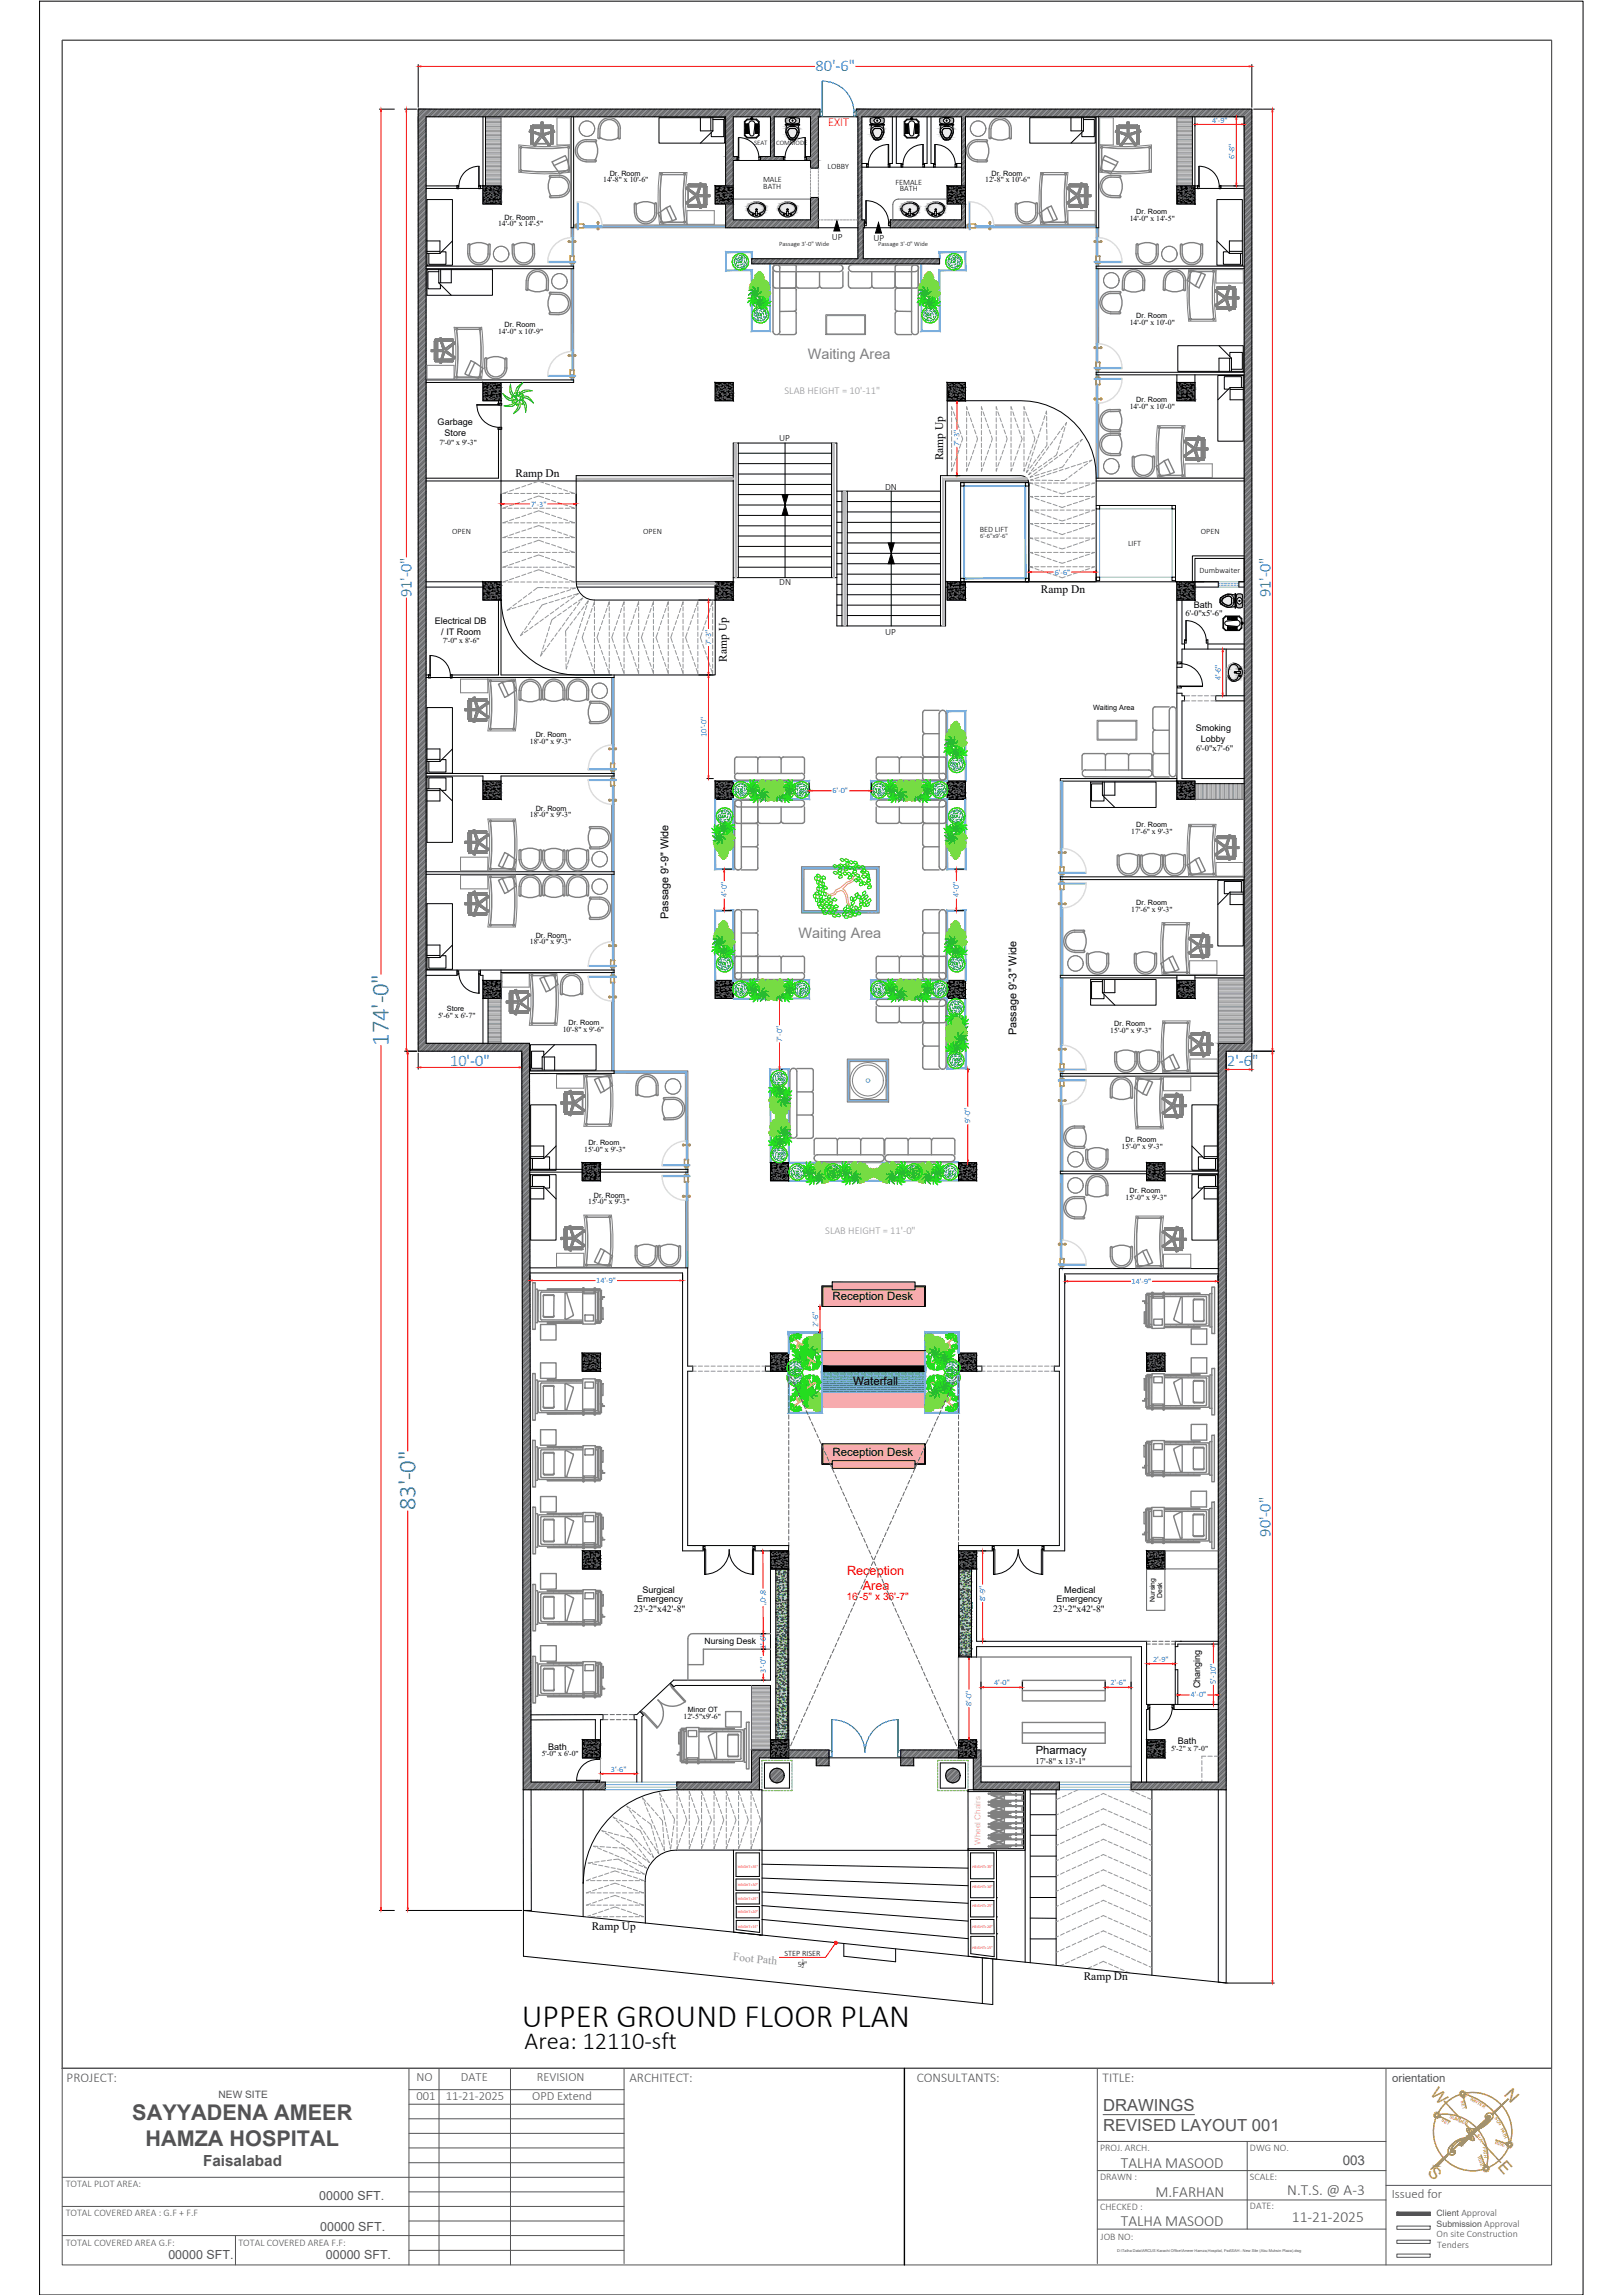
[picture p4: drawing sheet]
<svg xmlns="http://www.w3.org/2000/svg" width="297mm" height="420mm" viewBox="0 0 297 420" stroke-linecap="round" stroke-linejoin="round" font-family="sans-serif">
<defs><g id="words">
<text font-size="6" x="95.5" y="371.2">UPPER GROUND FLOOR PLAN</text>
<g font-size="4.5" fill="#00f">
<text x="71.1" y="191.5" transform="rotate(-90 71.1 191.5)">174'-0&quot;</text>
<text x="76" y="276.5" transform="rotate(-90 76 276.5)">83'-0&quot;</text>
</g>
<text font-size="4.5" x="96" y="375.2">Area: 12110-sft</text>
<g font-size="4" fill="#545454">
<text x="24.2" y="388.2">SAYYADENA AMEER</text>
<text x="26.6" y="392.8">HAMZA HOSPITAL</text>
</g>
<g font-size="3" fill="#00f">
<text x="149.3" y="13.1">80'-6&quot;</text>
<text x="75.3" y="109.3" transform="rotate(-90 75.3 109.3)">91'-0&quot;</text>
<text x="232.5" y="109.3" transform="rotate(-90 232.5 109.3)">91'-0&quot;</text>
<text x="82.4" y="195.1">10'-0&quot;</text>
<text x="224.6" y="195.1">2'-6&quot;</text>
<text x="232.5" y="281.3" transform="rotate(-90 232.5 281.3)">90'-0&quot;</text>
</g>
<g font-size="3" fill="#b88a00">
<text x="261.7" y="383.3" transform="rotate(48 261.7 383.3)">W</text>
<text x="275.2" y="383.5" transform="rotate(47 275.2 383.5)">N</text>
<text x="261.2" y="397.8" transform="rotate(48 261.2 397.8)">S</text>
<text x="274" y="396.7" transform="rotate(48 274 396.7)">E</text>
</g>
<g font-size="3" fill="#545454">
<text x="201.9" y="386.5">DRAWINGS</text>
<text x="201.9" y="390.1">REVISED LAYOUT 001</text>
</g>
<g font-size="2.8" fill="#545454">
<text x="37.2" y="396.5">Faisalabad</text>
<text x="205.1" y="396.8">TALHA MASOOD</text>
<text x="235.6" y="401.9">N.T.S. @ A-3</text>
<text x="205.1" y="407.5">TALHA MASOOD</text>
<text x="211.5" y="402.2">M.FARHAN</text>
<text x="236.4" y="406.9">11-21-2025</text>
</g>
<g font-size="2.6" fill="#808080">
<text x="147.8" y="65.7">Waiting Area</text>
<text x="146.1" y="171.7">Waiting Area</text>
</g>
<text font-size="2.5" fill="#545454" x="245.7" y="396.4">003</text>
<g font-size="2.4" fill="#545454">
<text x="12.2" y="381.1">PROJECT:</text>
<text x="115.2" y="381.1">ARCHITECT:</text>
<text x="167.8" y="381.1">CONSULTANTS:</text>
<text x="201.8" y="381.1">TITLE:</text>
</g>
<g font-size="2.3" fill="#f00">
<text x="155" y="288.4">Reception</text>
<text x="157.9" y="291">Area</text>
</g>
<g font-size="2.3" fill="#545454">
<text x="76.2" y="381">NO</text>
<text x="84.4" y="381">DATE</text>
<text x="98.3" y="381">REVISION</text>
<text x="76.2" y="384.5">001</text>
<text x="81.6" y="384.5">11-21-2025</text>
<text x="97.4" y="384.5">OPD Extend</text>
<text x="58.4" y="402.8">00000 SFT.</text>
<text x="254.7" y="402.4">Issued for</text>
<text x="30.8" y="413.6">00000 SFT.</text>
<text x="58.6" y="408.4">00000 SFT.</text>
<text x="59.6" y="413.6">00000 SFT.</text>
</g>
<text font-size="2.2" fill="#f00" x="151.6" y="23">EXIT</text>
<g font-size="2.1">
<text x="94.3" y="87.3">Ramp Dn</text>
<text x="172.6" y="84.3" transform="rotate(-90 172.6 84.3)">Ramp Up</text>
<text x="190.5" y="108.5">Ramp Dn</text>
<text x="133" y="121.1" transform="rotate(-90 133 121.1)">Ramp Up</text>
<text x="152.4" y="238.1">Reception Desk</text>
<text x="156.1" y="253.6">Waterfall</text>
<text x="152.4" y="266.5">Reception Desk</text>
<text x="189.6" y="321.1">Pharmacy</text>
<text x="108.3" y="353.4">Ramp Up</text>
<text x="198.3" y="362.5">Ramp Dn</text>
</g>
<text font-size="2.1" fill="#939598" x="134.1" y="358.9" transform="rotate(6 134.1 358.9)">Foot Path</text>
<text font-size="2.1" fill="#545454" x="254.8" y="381.1">orientation</text>
<g font-size="2">
<text x="122.3" y="168.3" transform="rotate(-90 122.3 168.3)">Passage 9'-9&quot; Wide</text>
<text x="186" y="189.6" transform="rotate(-90 186 189.6)">Passage 9'-3&quot; Wide</text>
</g>
<g font-size="1.9" fill="#939598">
<text x="143.6" y="72.1">SLAB HEIGHT = 10'-11&quot;</text>
<text x="151" y="225.8">SLAB HEIGHT = 11'-0&quot;</text>
</g>
<text font-size="1.9" fill="#f00" x="154.9" y="292.9">16'-5&quot; x 36'-7&quot;</text>
<text font-size="1.9" fill="#545454" x="40" y="384.1">NEW SITE</text>
<g font-size="1.8">
<text x="116" y="295.1">23'-2&quot;x42'-8&quot;</text>
<text x="192.7" y="295.1">23'-2&quot;x42'-8&quot;</text>
</g>
<g font-size="1.8" fill="#545454">
<text x="201.3" y="393.7">PROJ. ARCH.</text>
<text x="228.8" y="393.7">DWG NO.</text>
<text x="12" y="400.4">TOTAL PLOT AREA:</text>
<text x="201.3" y="399.1">DRAWN :</text>
<text x="228.8" y="399.1">SCALE:</text>
<text x="12" y="405.8">TOTAL COVERED AREA : G.F + F.F</text>
<text x="201.3" y="404.6">CHECKED :</text>
<text x="228.8" y="404.5">DATE:</text>
<text x="12" y="411.1">TOTAL COVERED AREA G.F:</text>
<text x="43.6" y="411.1">TOTAL COVERED AREA F.F:</text>
<text x="201.4" y="410.1">JOB NO:</text>
<text x="262.9" y="409.5">On site Construction</text>
<text x="263" y="411.5">Tenders</text>
</g>
<g font-size="1.7">
<text x="152.2" y="43.9">UP</text>
<text x="159.9" y="44.2">UP</text>
<text x="80.1" y="77.9">Garbage</text>
<text x="81.4" y="79.9">Store</text>
<text x="142.6" y="80.7">UP</text>
<text x="162" y="89.6">DN</text>
<text x="142.6" y="107.1">DN</text>
<text x="218.5" y="111.4">Bath</text>
<text x="79.6" y="114.3">Electrical DB</text>
<text x="80.8" y="116.2">/ IT Room</text>
<text x="162" y="116.2">UP</text>
<text x="218.9" y="133.9">Smoking</text>
<text x="219.8" y="135.8">Lobby</text>
<text x="116.6" y="293.2">Emergency</text>
<text x="117.6" y="291.7">Surgical</text>
<text x="193.4" y="293.2">Emergency</text>
<text x="194.8" y="291.7">Medical</text>
<text x="219.6" y="309.1" transform="rotate(-90 219.6 309.1)">Changing</text>
<text x="100.3" y="320.3">Bath</text>
<text x="215.6" y="319.3">Bath</text>
</g>
<g font-size="1.6">
<text x="217" y="112.8">6'-0&quot;x5'-6&quot;</text>
<text x="218.9" y="137.5">6'-0&quot;x7'-6&quot;</text>
<text x="128.9" y="301">Nursing Desk</text>
<text x="189.5" y="322.9">17'-8&quot; x 13'-1&quot;</text>
</g>
<g font-size="1.6" fill="#545454">
<text x="262.9" y="405.6">Client Approval</text>
<text x="262.9" y="407.6">Submission Approval</text>
</g>
<g font-size="1.5" fill="#00f">
<text x="221.8" y="22.4">4'-9&quot;</text>
<text x="225.9" y="29.1" transform="rotate(-90 225.9 29.1)">6'-8&quot;</text>
<text x="175.6" y="81.6" transform="rotate(-90 175.6 81.6)">7'-3&quot;</text>
<text x="97.2" y="92.8">7'-3&quot;</text>
<text x="193" y="105.2">6'-6&quot;</text>
<text x="130.1" y="118.1" transform="rotate(-90 130.1 118.1)">7'-3&quot;</text>
<text x="223.4" y="124.5" transform="rotate(-90 223.4 124.5)">4'-6&quot;</text>
<text x="129.3" y="134.9" transform="rotate(-90 129.3 134.9)">10'-0&quot;</text>
<text x="152.4" y="145.2">6'-0&quot;</text>
<text x="133" y="164.3" transform="rotate(-90 133 164.3)">4'-0&quot;</text>
<text x="175.5" y="164.3" transform="rotate(-90 175.5 164.3)">4'-0&quot;</text>
<text x="143.1" y="190.7" transform="rotate(-90 143.1 190.7)">7'-0&quot;</text>
<text x="177.6" y="205.6" transform="rotate(-90 177.6 205.6)">9'-0&quot;</text>
<text x="109.1" y="234.9">14'-9&quot;</text>
<text x="207.1" y="235">14'-9&quot;</text>
<text x="149.7" y="243" transform="rotate(-90 149.7 243)">2'-6&quot;</text>
<text x="139.2" y="291" transform="rotate(89 139.2 291)">8'-0&quot;</text>
<text x="180.3" y="293.2" transform="rotate(-90 180.3 293.2)">8'-9&quot;</text>
<text x="140.2" y="301.9" transform="rotate(-90 140.2 301.9)">1'-6&quot;</text>
<text x="211" y="304.2">2'-9&quot;</text>
<text x="140.2" y="306.2" transform="rotate(-90 140.2 306.2)">3'-0&quot;</text>
<text x="181.9" y="308.6">4'-0&quot;</text>
<text x="203.2" y="308.6">2'-6&quot;</text>
<text x="217.9" y="310.8">4'-0&quot;</text>
<text x="222.5" y="308.3" transform="rotate(-90 222.5 308.3)">5'-10&quot;</text>
<text x="177.8" y="312.3" transform="rotate(-90 177.8 312.3)">8'-0&quot;</text>
<text x="111.8" y="324.4">3'-6&quot;</text>
</g>
<g font-size="1.5">
<text x="139.7" y="33.3">MALE</text>
<text x="139.7" y="34.6">BATH</text>
<text x="151.5" y="30.9">LOBBY</text>
<text x="163.9" y="33.8">FEMALE</text>
<text x="164.7" y="35.1">BATH</text>
<text x="82.8" y="97.8">OPEN</text>
<text x="117.7" y="97.8">OPEN</text>
<text x="179.3" y="97.4">BED LIFT</text>
<text x="206.5" y="100">LIFT</text>
<text x="219.8" y="97.8">OPEN</text>
<text x="219.5" y="104.9">Dumbwaiter</text>
<text x="143.6" y="358.1">STEP RISER</text>
<text x="146" y="360">5 &quot;</text>
</g>
<text font-size="1.5" fill="#f7abae" x="179.5" y="337.7" transform="rotate(-90 179.5 337.7)">Wheel Chairs</text>
<g font-size="1.4">
<text x="110.4" y="33.4">14'-8&quot; x 10'-6&quot;</text>
<text x="180.3" y="33.4">12'-8&quot; x 10'-6&quot;</text>
<text x="91.1" y="41.4">14'-0&quot; x 14'-5&quot;</text>
<text x="206.8" y="40.4">14'-0&quot; x 14'-5&quot;</text>
<text x="206.8" y="59.4">14'-0&quot; x 10'-0&quot;</text>
<text x="91.1" y="61.2">14'-0&quot; x 10'-9&quot;</text>
<text x="206.8" y="74.9">14'-0&quot; x 10'-0&quot;</text>
<text x="80.4" y="81.4">7'-0&quot; x 9'-3&quot;</text>
<text x="81" y="117.7">7'-0&quot; x 8'-6&quot;</text>
<text x="97" y="136.2">18'-0&quot; x 9'-3&quot;</text>
<text x="97" y="149.6">18'-0&quot; x 9'-3&quot;</text>
<text x="207.1" y="152.7">17'-6&quot; x 9'-3&quot;</text>
<text x="207.1" y="166.9">17'-6&quot; x 9'-3&quot;</text>
<text x="97" y="172.9">18'-0&quot; x 9'-3&quot;</text>
<text x="80.2" y="186.4">5'-6&quot; x 6'-7&quot;</text>
<text x="103" y="188.9">10'-8&quot; x 9'-6&quot;</text>
<text x="203.2" y="189.1">15'-0&quot; x 9'-3&quot;</text>
<text x="106.9" y="210.9">15'-0&quot; x 9'-3&quot;</text>
<text x="205.3" y="210.3">15'-0&quot; x 9'-3&quot;</text>
<text x="107.7" y="220.5">15'-0&quot; x 9'-3&quot;</text>
<text x="206" y="219.6">15'-0&quot; x 9'-3&quot;</text>
<text x="125.1" y="314.7">12'-5&quot;x9'-6&quot;</text>
<text x="99.1" y="321.6">5'-0&quot; x 6'-0&quot;</text>
<text x="214.3" y="320.5">5'-2&quot; x 7'-0&quot;</text>
</g>
<g font-size="1.3">
<text x="111.6" y="32.1">Dr. Room</text>
<text x="181.5" y="32.1">Dr. Room</text>
<text x="92.3" y="40.2">Dr. Room</text>
<text x="207.9" y="39.2">Dr. Room</text>
<text x="92.3" y="59.9">Dr. Room</text>
<text x="207.9" y="58.2">Dr. Room</text>
<text x="207.9" y="73.7">Dr. Room</text>
<text x="200.1" y="130">Waiting Area</text>
<text x="98" y="135">Dr. Room</text>
<text x="98" y="148.4">Dr. Room</text>
<text x="207.9" y="151.5">Dr. Room</text>
<text x="207.9" y="165.7">Dr. Room</text>
<text x="98" y="171.7">Dr. Room</text>
<text x="81.8" y="185.1">Store</text>
<text x="104.1" y="187.7">Dr. Room</text>
<text x="203.9" y="187.9">Dr. Room</text>
<text x="107.7" y="209.7">Dr. Room</text>
<text x="206" y="209">Dr. Room</text>
<text x="108.7" y="219.3">Dr. Room</text>
<text x="206.7" y="218.4">Dr. Room</text>
<text x="211.3" y="293.2" transform="rotate(-90 211.3 293.2)">Nursing</text>
<text x="212.7" y="292.5" transform="rotate(-90 212.7 292.5)">Desk</text>
<text x="125.9" y="313.4">Minor OT</text>
</g>
<g font-size="1.2">
<text x="138" y="26.6">SEAT</text>
<text x="142" y="26.6">COMMODE</text>
<text x="142.6" y="45">Passage 3'-0&quot; Wide</text>
<text x="160.7" y="45">Passage 3'-0&quot; Wide</text>
<text x="179.4" y="98.5">6'-6&quot;x9'-6&quot;</text>
</g>
<g font-size="1">
<text x="146.7" y="359.5">1</text>
<text x="146.7" y="360.3">2</text>
</g>
<g font-size=".8" fill="#b88a00">
<text x="263.8" y="388.4" transform="rotate(26 263.8 388.4)">SET</text>
<text x="265.3" y="387.8" transform="rotate(21 265.3 387.8)">SUMMER</text>
<text x="267.3" y="384.6" transform="rotate(76 267.3 384.6)">SET</text>
<text x="269" y="384.4" transform="rotate(30 269 384.4)">WINTER</text>
<text x="273.5" y="387.8" transform="rotate(58 273.5 387.8)">SUN</text>
<text x="274.6" y="389.7" transform="rotate(69 274.6 389.7)">PATH</text>
<text x="270.3" y="390.9" transform="rotate(63 270.3 390.9)">SUN</text>
<text x="270.4" y="394.9" transform="rotate(70 270.4 394.9)">RISE</text>
<text x="271.4" y="393" transform="rotate(83 271.4 393)">PATH</text>
<text x="273.6" y="392.5" transform="rotate(19 273.6 392.5)">RISE</text>
</g>
<g font-size=".7" fill="#f00">
<text x="135" y="341.9">HEIGHT=35&quot;</text>
<text x="178" y="342">HEIGHT=35&quot;</text>
<text x="135" y="347.8">HEIGHT=25&quot;</text>
<text x="135" y="345.3">HEIGHT=30&quot;</text>
<text x="178" y="345.7">HEIGHT=30&quot;</text>
<text x="135" y="352.9">HEIGHT=15&quot;</text>
<text x="135" y="350.3">HEIGHT=20&quot;</text>
<text x="178" y="352.9">HEIGHT=20&quot;</text>
<text x="178" y="349.2">HEIGHT=25&quot;</text>
<text x="178" y="356.8">HEIGHT=15&quot;</text>
</g>
<text font-size=".7" fill="#545454" x="204.5" y="412.3">D:\Talha Data\ARCUS Karachi Office\Ameer Hamza,Hospital, Fsd\SAH - New Site (Abu Muhsin Plaza).dwg</text>
</g></defs>
<!-- layer: small tree -->
<g fill="#7aafdf" stroke="#7aafdf" stroke-width=".18">
<path d="M137.5 46.3v1.1h.2zM137.7 46.1v1.3l-.2-1.1zM132.9 46.3h4.6l.2-.2zM132.8 46.1h4.9l-4.8 .2zM132.8 46.1l.1 3.3v-3.1zM132.8 46.1l.1 3.3-.1 .2zM132.9 49.4l-.1 .2 4.9-.2zM132.8 49.6l4.9-.2-.2 .2zM137.5 49.6l.2 10.9v-11.1zM137.5 49.6l.2 10.9-.2 .2zM137.5 60.7l3.3-.2h-3.1zM137.5 60.7l3.3-.2 .2 .2zM140.8 48.3v12.2l.2 .2zM140.8 48.3h.2v12.4z"/>
<path d="M171.9 46.1v1.3h.1zM171.9 46.1l.1 .2v1.1zM171.9 46.1l.1 .2 4.8-.2zM172 46.3l4.8-.2-.2 .2zM176.8 46.1l-.2 .2 .2 3.3zM176.6 46.3l.2 3.3-.2-.2zM172 49.6h4.8l-.2-.2zM171.9 49.4h4.7l-4.6 .2zM171.9 49.4l.1 11.3v-11.1zM171.9 49.4l.1 11.3-.1-.2zM168.6 60.7h3.4l-.1-.2zM168.7 60.5h3.2l-3.3 .2zM168.6 48.3v12.4l.1-.2zM168.6 48.3h.1v12.2z"/>
<path d="M140.9 195.7v17.2h.2zM140.9 195.7l.2 .1v17.1zM140.9 195.7l.2 .1 3.3-.1zM141.1 195.8l3.3-.1-.1 .1zM144.4 195.7l-.1 .1 .1 17zM144.3 195.8l.1 17-.1 .1zM144.4 212.8l-.1 .1 31.1-.1zM144.3 212.9l31.1-.1v.1z"/>
<path d="M144.3 216.2h31.1v-.1zM144.3 216.1h31.1l-31.1 .1z"/>
<path d="M159.4 146.4h14v-.1zM159.4 146.4l.2-.1h13.8zM159.4 142.9v3.5l.2-.1zM159.4 142.9l.2 .2v3.2zM159.4 142.9l.2 .2 13.7-.2zM159.6 143.1l13.7-.2 .1 .2zM173.3 130.1v12.8l.1 .2zM173.3 130.1l.1 .2v12.8zM173.3 130.1l.1 .2 3.4-.2zM173.4 130.3l3.4-.2-.2 .2zM176.6 130.3l.2 12.7v-12.9zM176.6 130.3l.2 12.7h-.2z"/>
<path d="M159.6 179.6h13.8v-.2zM159.4 179.4h14l-13.8 .2zM159.4 179.4l.2 3.4v-3.2zM159.4 179.4l.2 3.4-.2 .1zM159.4 182.9l14-.1h-13.8zM159.4 182.9l14-.1-.1 .1zM173.4 182.8l-.1 .1 .1 12.6zM173.3 182.9l.1 12.6-.1 .2zM173.4 195.5l-.1 .2 3.3-.2zM173.3 195.7l3.3-.2 .2 .2zM176.6 182.8v12.7l.2 .2zM176.6 182.8h.2v12.9z"/>
<path d="M176.7 41.5h.5v-.1zM176.7 41.4h.5l-.5 .1z"/>
<path d="M181.9 41.5h18.7v-.1zM181.9 41.4h18.7l-18.7 .1z"/>
<path d="M200.8 41.7l.1 1.8v-1.8zM200.8 41.7l.1 1.8h-.1z"/>
<path d="M200.8 48.2l.1 .5v-.5zM200.8 48.2l.1 .5h-.1z"/>
<path d="M200.8 73.8v13.7h.1zM200.8 73.8h.1v13.7z"/>
<path d="M200.8 68.6v.5h.1zM200.8 68.6h.1v.5z"/>
<path d="M200.8 49.2l.1 13.7v-13.7zM200.8 49.2l.1 13.7h-.1z"/>
<path d="M200.8 67.6l.1 .6v-.6zM200.8 67.6l.1 .6h-.1z"/>
<path d="M104.6 41.7l.2 1.8v-1.8zM104.6 41.7l.2 1.8h-.2z"/>
<path d="M104.6 48.2l.2 .5v-.5zM104.6 48.2l.2 .5h-.2z"/>
<path d="M104.6 49.2l.2 15.1v-15.1zM104.6 49.2l.2 15.1h-.2z"/>
<path d="M104.6 69.1l.2 .5v-.5zM104.6 69.1l.2 .5h-.2z"/>
<path d="M110.2 41.5h22.6v-.1zM110.2 41.4h22.6l-22.6 .1z"/>
<path d="M105 41.5h.5v-.1zM105 41.4h.5l-.5 .1z"/>
<path d="M112.1 160.1l.2 12.3v-12.3zM112.1 160.1l.2 12.3h-.2z"/>
<path d="M112.1 177.1l.2 .5v-.5zM112.1 177.1l.2 .5h-.2z"/>
<path d="M112.1 147.3v12.3h.2zM112.1 147.3h.2v12.3z"/>
<path d="M112.1 142.1v.4h.2zM112.1 142.1h.2v.4z"/>
<path d="M112.1 124l.2 12.4v-12.4zM112.1 124l.2 12.4h-.2z"/>
<path d="M112.1 141.1l.2 .5v-.5zM112.1 141.1l.2 .5h-.2z"/>
<path d="M112.1 183.3v12.7h.2zM112.1 183.3h.2v12.7z"/>
<path d="M112.1 178.1v.5h.2zM112.1 178.1h.2v.5z"/>
<path d="M125.6 213.6v.5h.1zM125.6 213.6h.1v.5z"/>
<path d="M125.6 196.4v12.5h.1zM125.7 196.2v12.7l-.1-12.5zM112.4 196.4h13.2l.1-.2zM112.4 196.2h13.3l-13.3 .2z"/>
<path d="M125.6 219.8v12.3h.2zM125.6 219.8h.2v12.3z"/>
<path d="M125.6 214.6v.5h.2zM125.6 214.6h.2v.5z"/>
<path d="M194.2 231.8v.4h.2zM194.2 231.8h.2v.4z"/>
<path d="M194.2 214.9v12.1h.2zM194.2 214.9h.2v12.1z"/>
<path d="M194.2 197l.2 .5v-.5zM194.2 197l.2 .5h-.2z"/>
<path d="M194.2 202.2l.2 12.2v-12.2zM194.2 202.2l.2 12.2h-.2z"/>
<path d="M194.2 196.1v.5h.2zM194.2 196.1h.2v.5z"/>
<path d="M194.2 161l.2 .5v-.5zM194.2 161l.2 .5h-.2z"/>
<path d="M194.2 160.1v.4h.2zM194.2 160.1h.2v.4z"/>
<path d="M176.5 105.8l-.1 .2 11.2-.2zM176.4 106l11.2-.2 .1 .2zM187.6 89.1v16.7l.1 .2zM187.6 89.1l.1-.2v17.1zM176.5 89.1h11.1l.1-.2zM176.4 88.9h11.3l-11.2 .2zM176.4 88.9l.1 16.9v-16.7zM176.4 88.9l.1 16.9-.1 .2z"/>
<path d="M194.2 143v12.3h.2zM194.2 143h.2v12.3z"/>
<path d="M194.2 166.2l.2 12.4v-12.4zM194.2 166.2l.2 12.4h-.2z"/>
<path d="M194.2 179v12.3h.2zM194.2 179h.2v12.3z"/>
<path d="M147 166.9l-.1 .1 13.7-.1zM146.9 167l13.7-.1 .1 .1zM160.6 159v7.9l.1 .1zM160.7 158.8v8.2l-.1-8zM147 159h13.6l.1-.2zM146.9 158.8h13.8l-13.7 .2zM146.9 158.8l.1 8.1v-7.9zM146.9 158.8l.1 8.1-.1 .1z"/>
<path d="M159.6 143.1h13.8v-.2zM159.4 142.9h14l-13.8 .2zM159.4 142.9l.2 3.4v-3.2zM159.4 142.9l.2 3.4-.2 .1zM159.4 146.4l14-.1h-13.8zM159.4 146.4l14-.1-.1 .1zM173.4 146.3l-.1 .1 .1 12.6zM173.3 146.4l.1 12.6-.1 .2zM173.4 159l-.1 .2 3.3-.2zM173.3 159.2l3.3-.2 .2 .2zM176.6 146.3v12.7l.2 .2zM176.6 146.3h.2v12.9z"/>
<path d="M130.8 146.3l.2 12.7v-12.7zM130.8 146.3l.2 12.7-.2 .2zM131 159l-.2 .2 3.3-.2zM130.8 159.2l3.3-.2 .2 .2zM134.1 146.3v12.7l.2 .2zM134.1 146.3l.2 .1v12.8zM134.1 146.3l.2 .1 13.7-.1zM134.3 146.4l13.7-.1 .2 .1zM148 143.1v3.2l.2 .1zM148.2 142.9v3.5l-.2-3.3zM134.2 143.1h13.8l.2-.2zM134.2 142.9h14l-14 .2z"/>
<path d="M159.4 182.9h14v-.1zM159.4 182.9l.2-.1h13.8zM159.4 179.4v3.5l.2-.1zM159.4 179.4l.2 .2v3.2zM159.4 179.4l.2 .2 13.7-.2zM159.6 179.6l13.7-.2 .1 .2zM173.3 166.6v12.8l.1 .2zM173.3 166.6l.1 .2v12.8zM173.3 166.6l.1 .2 3.4-.2zM173.4 166.8l3.4-.2-.2 .2zM176.8 166.6l-.2 .2 .2 12.7zM176.6 166.8l.2 12.7h-.2z"/>
<path d="M130.8 166.6v12.9h.2zM130.8 166.6l.2 .2v12.7zM130.8 166.6l.2 .2 3.3-.2zM131 166.8l3.3-.2-.2 .2zM134.3 166.6l-.2 .2 .2 12.6zM134.1 166.8l.2 12.6-.2 .2zM134.3 179.4l-.2 .2 14.1-.2zM134.1 179.6l14.1-.2-.2 .2zM148.2 179.4l-.2 .2 .2 3.3zM148 179.6l.2 3.3-.2-.1zM134.2 182.9h14l-.2-.1zM134.2 182.8h13.8l-13.8 .1z"/>
<path d="M155.2 194l.2 7.5v-7.3zM155.2 194l.2 7.5-.2 .1zM155.4 201.5l-.2 .1 7.1-.1zM155.2 201.6l7.1-.1 .2 .1zM162.3 194.2v7.3l.2 .1zM162.3 194.2l.2-.2v7.6zM155.4 194.2h6.9l.2-.2zM155.2 194h7.3l-7.1 .2z"/>
</g>
<!-- layer: Fixtures -->
<g fill="none" stroke="#808080" stroke-width=".25">
<path d="M96.9 23.8v.3M96.9 23.8l.2 .1-.1 .3-.1-.1zM97 23.8l.2 .1v.3l-.3-.1zM97.1 23.9l-.1 .2 1.9 .7 .1-.3-1.9-.6 1.9 .6 .1-2h.2h-.2l-.1 2h.4l-.1-2 .1 2 1.9-.5v.2v-.2l-1.9 .5v.3l1.9-.6-1.9 .6 1.2 1.7-.2 .1 .2-.1-1.2-1.7-.2 .2 1.2 1.6-1.2-1.6-1.2 1.6-.3-.1 .3 .1 1.2-1.6-.3-.2-1.2 1.7 1.2-1.7-1.9-.7zM97.1 23.9l.2 .1-.1 .3-.2-.1zM97.2 23.1v3.2M97.2 23.1h.3v2.3h-.3v-2.3h.3h-.3v3.1M97.2 25.4h.3M97.2 25.5h.3v.1h-.3zM97.2 25.6h.3M97.2 25.7l.3 .1zM97.2 25.8h.3"/>
<path d="M97.2 25.9h.3M97.2 25.9l.3 .1zM97.2 26h.3M97.2 26l.3 .1zM97.2 26.1h.3v.1h-.3zM97.2 23.1v3.1M97.2 23.1h.3v3.1M97.2 26.1h.3h-.3M97.2 23.1h.3v2.3h-.3zM97.2 25.4v.1h.3v-.1M97.2 25.5l.3 .1zM97.2 25.6v.1h.3v-.1"/>
<path d="M97.2 25.7h.3M97.2 26.1h.3M97.2 26.2h.3M97.2 26.2v.1h.3v-.1M97.2 26.3v-.1v.1h.3M97.2 26.2v.1M97.2 26.2v-.1v.1M97.2 25.9v-.2v.4M97.2 25.7v-.1v.2M97.2 25.4v.3zM97.2 25.2v.2zM97.2 25v.3z"/>
<path d="M97.2 24.8v.3zM97.2 24.6v.2zM97.2 24.4v.3zM97.2 24.2v.3zM97.2 24v.3zM97.2 23.8v.3zM97.2 23.7v.2zM97.2 23.5v.2zM97.2 23.3v.2zM97.2 23.3v-.2v.2M97.2 23.1v3.2zM97.2 25.9v.2"/>
<path d="M97.2 24v.1M97.2 25.7v.1M97.2 26.1v.2M97.3 24l-.1-.1v.4M97.5 26.2v.1zM97.5 26.2v.1M97.5 26.2v-.1v.1M97.5 25.9v-.2v.4M97.5 25.7v-.1v.2M97.5 25.4v.3zM97.5 25.2v.2zM97.5 25v.3z"/>
<path d="M97.5 24.8v.3zM97.5 24.6v.2zM97.5 24.4v.3zM97.5 24.2v.3zM97.5 24v.3zM97.5 23.8v.3zM97.5 23.7v.2zM97.5 23.5v.2zM97.5 23.3v.2zM97.5 23.3v-.2v.2M97.5 23.1v3.2zM97.5 25.9v.2"/>
<path d="M97.5 23.1v3.2M97.5 23.1h-.3v3.2M97.5 23.1h-.3h.3M97.5 24v.1M97.5 25.7v.1M97.5 26.1v.2M97.5 23.2h3.3v.3h-3.3zM97.5 22.9h3.3v.3h-3.3zM97.5 23.2v3.1h3.3v-3.1M97.5 23.2h3.3v3.1h-3.3zM97.6 26.6l.3 .2M97.7 26.4l.3 .2-.1 .2-.3-.2z"/>
<path d="M97.7 26.4l.1-.1 .3 .2-.2 .2-.2-.2zM97.8 26.3l.3 .2-.1 .1-.3-.2zM97.8 26.3l.3 .2M99 24.6h.4v.3h-.4zM99.1 22.4h.3v.1h-.3zM99.1 22.4h.3v.2h-.3zM99.1 22.5h.3v.2h-.3zM99.1 22.7h.3M100.2 26.5l.3-.2 .2 .2-.3 .3zM100.2 26.5l.3-.2 .1 .2-.3 .1zM100.3 26.6l.3-.1 .1 .1-.2 .2zM100.5 26.3l-.3 .2"/>
<path d="M100.7 32.5a2.98 2.98 0 0 1 2.9 .4 1.67 1.67 0 0 1 .3 1.8 1.67 1.67 0 0 1-1.5 1.1M100.7 32.1a3.3 3.3 0 0 1 3.1 .6 2.01 2.01 0 0 1 .4 2.2 2.01 2.01 0 0 1-1.8 1.2M100.7 32.1l-.2 .2 .2 .1M100.7 32.6a3.3 3.3 0 0 0 0 3.1M100.7 26.6l-.2 .2M100.7 35.7l.2 .2M100.7 35.9l-.1 .1 .1 .2M100.8 22.9v.6v-.3M100.8 23.2h-3.3v.3h3.3M100.8 23.2h-3.3v-.3v.6M100.9 32.4l-.2 .2M100.9 23.1h.3h-.3"/>
<path d="M100.9 26.2v.1zM100.9 26.2v.1M100.9 26.2v-.1v.1M100.9 25.9v-.2v.4M100.9 25.7v-.1v.2M100.9 25.4v.3zM100.9 25.2v.2zM100.9 25v.3zM100.9 24.8v.3zM100.9 24.6v.2zM100.9 24.4v.3zM100.9 24.2v.3z"/>
<path d="M100.9 24v.3zM100.9 23.8v.3zM100.9 23.7v.2zM100.9 23.5v.2zM100.9 23.3v.2zM100.9 23.3v-.2v.2M100.9 23.1v3.2zM100.9 25.9v.2M100.9 23.1h.3v2.3h-.3zM100.9 25.4v.1h.3v-.1M100.9 25.5l.3 .1zM100.9 25.6v.1h.3v-.1"/>
<path d="M100.9 25.7h.3M100.9 25.8h.3M100.9 25.9l.3 .1zM100.9 26h.3M100.9 26.1h.3M100.9 26.2h.3M100.9 26.2v.1h.3v-.1M100.9 23.1v3.2M100.9 23.1h.3v3.2M100.9 25.4h.3M100.9 25.5h.3v.1h-.3zM100.9 25.6h.3"/>
<path d="M100.9 25.7l.3 .1zM100.9 25.9h.3M100.9 26l.3 .1zM100.9 26.1h.3v.1h-.3zM100.9 26.3h.3M100.9 24v.1M100.9 25.7v.1M100.9 26.1v.2M101 24l.3-.1v.3l-.1 .1zM101 24l.2 .3M101.1 24l.3-.1 .1 .3-.3 .1zM101.2 26.2v.1z"/>
<path d="M101.2 26.2v.1M101.2 26.2v-.1v.1M101.2 25.9v-.2v.4M101.2 25.7v-.1v.2M101.2 25.4v.3zM101.2 25.2v.2zM101.2 25v.3zM101.2 24.8v.3zM101.2 24.6v.2zM101.2 24.4v.3zM101.2 24.2v.3zM101.2 24v.3z"/>
<path d="M101.2 23.8v.3zM101.2 23.7v.2zM101.2 23.5v.2zM101.2 23.3v.2zM101.2 23.3v-.2v.2M101.2 23.1v3.2zM101.2 25.9v.2M101.2 23.1v3.1M101.2 23.1h-.3v3.1M101.2 26.1h-.3h.3M101.2 26.2v-3.1v3.2M101.2 24v.1"/>
<path d="M101.2 25.7v.1M101.2 26.1v.2M101.3 23.9h.1l.1 .3h-.2zM101.4 23.9l.1 .3M102.4 35.8l-1.7 .1M102.4 36.2h-1.7M103.8 29.2l.5 1.7-1.9 .9-1-1.5 2.4-1.1-.3-.7-2.5 1.1 .4 .7M107.3 29.3h1.7l.1 .1-.1 .2M107.3 29.6h1.7M108.9 25.9a3 3 0 0 1 .1 3.2M109 29.1l-.2 .2M109 26a2.98 2.98 0 0 0-2.9 .4 1.67 1.67 0 0 0-.4 1.8 1.67 1.67 0 0 0 1.6 1.1"/>
<path d="M109 25.6a3.3 3.3 0 0 0-3.1 .5 2.01 2.01 0 0 0-.5 2.2 2.01 2.01 0 0 0 1.9 1.3M109 25.6l.2 .2-.2 .1M109.5 23.6l-.1 1.7M109.5 23.5a2.01 2.01 0 0 1 2-2 2.01 2.01 0 0 1 2 2.1M109.8 25.1l.2 .2M109.8 23.6v1.7l-.2 .1-.1-.1M109.9 23.5a1.67 1.67 0 0 1 1.6-1.6 1.67 1.67 0 0 1 1.7 1.7M110 25.3a3.3 3.3 0 0 0 3 0M113.2 23.6v1.7M113.2 25.1l-.2 .2M113.5 23.6v1.7l-.2 .1-.1-.1M116.1 37.3v1.7"/>
<path d="M116.1 37.3l.2-.1 .1 .1 .1 1.7M116.6 37.3l-.2 .2M119.7 37.3l.1 .1M119.7 37.3a3.3 3.3 0 0 0-3.1 0M119.8 37.3v1.7M119.8 39a1.67 1.67 0 0 1-1.6 1.6 1.67 1.67 0 0 1-1.7-1.6M119.8 37.3l.2-.2 .1 .2 .1 1.7M120.2 38.9a2.01 2.01 0 0 1-2 2.1 2.01 2.01 0 0 1-2-2M122 38l.6-.3 1.2 2.4-.7 .3-1.1-2.4-1.5 1.1 .8 1.8 1.8-.5M125.5 37.1l.2 .2M125.5 37.1l.1-.1 .2 .2-.1 .1zM125.5 37l.2-.1 .2 .3-.2 .1z"/>
<path d="M125.6 37l.2-.1 .2 .2-.2 .1zM125.7 34.2l-.2 .3M125.7 34.2l.2 .2-.3 .2-.1-.1zM125.7 34.3l.2 .2-.1 .2-.2-.2zM125.8 36.9l.2 .2M125.9 34.4l.1 .1-.2 .2-.2-.1zM125.9 34.1h.2zM125.9 34.1h3.3zM125.9 33.8h3.3M125.9 33.8h.2v.3h-.2zM125.9 34.1h3.3M125.9 33.8h3.3v.3"/>
<path d="M125.9 33.8h.2h-.2v.3M125.9 33.8h3.3zM125.9 37.5h.2zM125.9 37.5h3.3zM125.9 37.8h.2zM125.9 37.8h3.3zM125.9 37.5h.2v.3h-.2zM125.9 37.5h3.3M125.9 37.8h3.3h-3.1M125.9 34.2h3.2v3.3h-3.2zM125.9 37.5v.3M126 34.1h.1"/>
<path d="M126 33.8h.1M126 37.5h.1M126 37.8h.1M126 34.5l-.2 .2M126 34.1h.2M126 33.8h.2M126 37.5h.2M126 37.8h.2M126 34.1h.2h-.1M126 33.8h.2h-.1M126 37.5h.2h-.1M126 37.8h.2h-.1"/>
<path d="M126.1 33.8h3.1v.3v-.3h-2.3v.3h2.3v-.3M126.1 33.8h.1v.3h-.1zM126.1 33.8h3.1M126.1 34.1v-.3v.3M126.1 37.5v.3v-.3M126.1 37.5h.1v.3h-.1zM126.1 37.8h3.1M126.1 37.5h3.1v.3M126.1 33.8v.3M126.1 37.5v.3M126.2 34.1h.2M126.2 33.8v.3"/>
<path d="M126.2 33.8h.2M126.2 37.5h.2M126.2 37.8h.2M126.2 37.5v.3M126.2 34.1h.3h-.1M126.2 33.8v.3zM126.2 33.8v.3v-.3M126.2 33.8h.3h-.1M126.2 37.5h.3h-.1M126.2 37.8h.3h-.1M126.2 37.5v.3zM126.2 37.8v-.3v.3"/>
<path d="M126.3 33.8l.1 .3zM126.3 33.8v.3M126.3 37.5l.1 .3zM126.3 37.5v.3M126.4 33.8v.3M126.4 37.5v.3M126.4 34.1h.3h-.2M126.4 33.8h.3h-.2M126.4 37.5h.3h-.2M126.4 37.8h.3h-.2M126.4 34.1h.1M126.4 33.8h.1"/>
<path d="M126.4 37.5h.1M126.4 37.8h.1M126.5 33.8l.1 .3zM126.5 33.8v.3M126.5 37.5l.1 .3zM126.5 37.5v.3M126.6 34.1h.3zM126.6 33.8h.3zM126.6 37.5h.3zM126.6 37.8h.3zM126.7 33.8v.3M126.7 33.8v.3z"/>
<path d="M126.7 33.8h-.2v.3h.2M126.7 37.5v.3zM126.7 37.5h-.2v.3h.2M126.7 37.5v.3M126.8 34.1h.3zM126.8 33.8h-.1v.3h.1M126.8 33.8h.3zM126.8 37.5h.3zM126.8 37.8h.3zM126.8 37.5h-.1v.3h.1M126.8 33.8v.3M126.8 37.5v.3"/>
<path d="M126.9 33.8v.3M126.9 33.8h2.3v.3h-2.3zM126.9 33.8h-.2v.3h.2M126.9 37.5h2.3v.3h-2.3zM126.9 37.5h-.2v.3h.2M126.9 37.5v.3M127 34.1h.3zM127 33.8h.3zM127 37.5h.3zM127 37.8h.3zM127.2 34.1h.3zM127.2 33.8h.3z"/>
<path d="M127.2 37.5h.3zM127.2 37.8h.3zM127.4 35.6h.3v.4h-.3zM127.4 34.1h.3zM127.4 33.8h.3zM127.4 37.5h.3zM127.4 37.8h.3zM127.6 34.1h.2zM127.6 33.8h.2zM127.6 37.5h.2zM127.6 37.8h.2zM127.8 34.1h.3z"/>
<path d="M127.8 33.8h.3zM127.8 37.5h.3zM127.8 37.8h.3zM128 37.8l.3-.1 .1 .2-.3 .1zM128 34.1h.2zM128 33.8h.2zM128 37.5h.2zM128 37.8h.2zM128 33.8l.3 .2M128 37.8h.3l.1 .2-.3 .1zM128.1 38l.3-.1v.2h-.3zM128.1 33.7l.3 .1-.1 .2-.3-.2z"/>
<path d="M128.1 33.5l.3 .1M128.1 33.5l.3 .1v.2l-.3-.1zM128.1 33.5l.3 .2v.2l-.3-.1zM128.2 34.1h.2zM128.2 33.8h.2zM128.2 37.5h.2zM128.2 37.8h.2zM128.3 37.7l-.3 .1M128.4 34.1h.2zM128.4 33.8h.2zM128.4 37.5h.2zM128.4 37.8h.2z"/>
<path d="M128.4 38.1h-.3M128.6 34.1h.2zM128.6 33.8h.2zM128.6 37.5h.2zM128.6 37.8h.2zM128.8 34.1h.2h-.2M128.8 33.8h.2h-.2M128.8 37.5h.2h-.2M128.8 37.8h.2h-.2M128.8 34.2h.2v3.3h-.2zM128.8 37.5v-3.3h.3v3.3M128.8 34.2h.6h-.3"/>
<path d="M128.8 34.1h.1M128.8 33.8h.1M128.8 37.5h.1M128.8 37.8h.1M129 34.1h.2h-.2M129 33.8h.2h-.2M129 37.5h.2h-.2M129 37.8h.2h-.2M129 34.2h.4v3.3h-.4zM129 37.5h-.2h.6M129.1 34.2h.3v3.3h-.3zM129.2 33.8v.3h-3.1"/>
<path d="M129.2 34.1v-.3v.3M129.2 37.5v.3v-.3M129.2 37.5v.3h-3.3M129.5 35.7h.3v.3h-.3zM129.5 35.7v.3M129.6 35.7h.3v.3h-.3zM129.8 35.9v-.2l-2-.1 .6-1.9-.6 1.9h-.3l.6-1.9h.3h-.3l-.6 1.9-1.7-1.2 1.7 1.2-.2 .2-1.6-1.2 .1-.2-.1 .2 1.6 1.2-1.7 1.2 1.7-1.2 .1 .3-1.6 1.1-.2-.2 .2 .2 1.6-1.1 .7 1.9-.7-1.9 .4-.1 .5 1.9-.2 .1M129.8 35.9v-.2l-2-.1v.4l2-.1-2 .1 .5 1.9-.2 .1M129.8 35.7h.1v.3h-.1zM129.9 35.7v.3M178.9 29.3h1.7M178.9 25.9l1.7 .1"/>
<path d="M178.9 29.6h1.7M178.9 25.9a1.67 1.67 0 0 0-1.7 1.7 1.67 1.67 0 0 0 1.7 1.7M180.4 25.9a2.88 2.88 0 0 1 .2 3.2M180.6 25.6a3.2 3.2 0 0 0-3.1 .5 2.01 2.01 0 0 0-.5 2.2 2.01 2.01 0 0 0 1.9 1.3M180.6 25.6l.1 .2-.1 .1M180.6 29.3l.1 .1-.1 .2M180.6 29.1l-.2 .2M181 23.6v1.7M181.1 23.5a2.01 2.01 0 0 1 2-2 2.01 2.01 0 0 1 2 2.1M181.4 23.6v1.7l-.2 .1-.1-.1M181.4 25.1l.1 .2M181.4 23.5a1.67 1.67 0 0 1 1.7-1.6 1.67 1.67 0 0 1 1.6 1.7"/>
<path d="M181.5 25.3a3.3 3.3 0 0 0 3.1 0M184.7 23.6v1.7M184.8 25.1l-.2 .2M185.1 23.6v1.7l-.2 .1-.1-.1M185.8 37.3v1.7M185.8 37.3l.2-.1 .1 .1 .1 1.7M189.4 37.3l.2 .1M189.4 37.3a2.95 2.95 0 0 0-3.2 .2M189.5 37.3l.1 1.7M189.6 39a1.67 1.67 0 0 1-1.7 1.6 1.67 1.67 0 0 1-1.7-1.6M189.6 37.3l.1-.2 .2 .2v1.7M189.9 38.9a2.01 2.01 0 0 1-2 2.1 2.01 2.01 0 0 1-2-2"/>
<path d="M191.7 38l.7-.3 1.1 2.4-.7 .3-1.1-2.4-1.5 1.1 .9 1.8 1.7-.5M195.2 37.1l.1-.1 .1 .3M195.2 37.1l.2-.1 .1 .2-.1 .1zM195.4 37l.1-.1 .2 .3-.2 .1-.2-.3zM195.4 37l.1-.1 .2 .2-.2 .1zM195.4 34.2l-.2 .3M195.4 34.2l.2 .2-.2 .2-.2-.1zM195.5 34.3l.2 .2-.2 .2-.2-.2zM195.5 36.9l.2 .2M195.6 34.4l-.2 .2 1.6 1.2 .2-.2-1.6-1.2 1.6 1.2 .7-1.9h.2h-.2l-.7 1.9h.3l.6-1.9-.6 1.9 2 .1v.2v-.2l-2-.1v.4l2-.1-2 .1 .5 1.9-.2 .1 .2-.1-.5-1.9-.3 .1 .6 1.9-.6-1.9-1.7 1.1-.1-.2 .1 .2 1.7-1.1-.2-.3-1.6 1.2 1.6-1.2-1.6-1.2zM195.6 34.4l.1 .1-.2 .2-.1-.1zM195.7 34.1h.1z"/>
<path d="M195.7 34.1h3.2zM195.7 33.8h3.2M195.7 34.1h3.2M195.7 33.8h3.2v.3M195.7 33.8h.1h-.1v.3M195.7 33.8h3.2zM195.7 37.5h.1zM195.7 37.5h3.2zM195.7 37.8h.1zM195.7 37.8h3.2zM195.7 37.5h3.2M195.7 37.8h3.2h-3.1"/>
<path d="M195.7 34.2h3.1v3.3h-3.1zM195.7 37.5v.3M195.7 34.5l-.2 .2M195.7 34.1h.2h-.1M195.7 33.8h.2h-.1M195.7 37.5h.2h-.1M195.7 37.8h.2h-.1M195.8 33.8h3.1v.3v-.3h-2.3v.3h2.3v-.3M195.8 33.8h.1v.3h-.1zM195.8 33.8h3.1M195.8 33.8h-.1v.3h.1M195.8 37.5h-.1v.3h.1"/>
<path d="M195.8 37.5h.1v.3h-.1zM195.8 37.8h3.1M195.8 37.5h3.1v.3M195.8 33.8v.3M195.8 37.5v.3M195.8 34.1h-.1h.2M195.8 33.8h-.1h.2M195.8 37.5h-.1h.2M195.8 37.8h-.1h.2M195.9 34.1h.2M195.9 33.8v.3M195.9 33.8h.2"/>
<path d="M195.9 37.5h.2M195.9 37.8h.2M195.9 37.5v.3M195.9 34.1h.4h-.2M195.9 33.8l.1 .3zM195.9 33.8v.3v-.3M195.9 33.8h.4h-.2M195.9 37.5h.4h-.2M195.9 37.8h.4h-.2M195.9 37.5l.1 .3zM195.9 37.8v-.3v.3M196 33.8l.1 .3z"/>
<path d="M196 33.8v.3M196 37.5l.1 .3zM196 37.5v.3M196.2 34.1h.3h-.2M196.2 33.8v.3zM196.2 33.8v.3M196.2 33.8h.3h-.2M196.2 37.5h.3h-.2M196.2 37.8h.3h-.2M196.2 37.5v.3M196.2 37.5v.3zM196.2 34.1h.1"/>
<path d="M196.2 33.8h.1M196.2 37.5h.1M196.2 37.8h.1M196.2 33.8l.1 .3zM196.2 37.5l.1 .3zM196.3 33.8h.1v.3h-.1zM196.3 33.8v.3M196.3 37.5h.1v.3h-.1zM196.3 37.5v.3M196.3 34.1h.3zM196.3 33.8h.3zM196.3 37.5h.3z"/>
<path d="M196.3 37.8h.3zM196.4 33.8l.1 .3zM196.4 37.5l.1 .3zM196.5 33.8v.3M196.5 37.5v.3M196.6 34.1h.2zM196.6 33.8h.2zM196.6 37.5h.2zM196.6 37.8h.2zM196.6 33.8v.3M196.6 33.8h2.3v.3h-2.3zM196.6 33.8h-.1v.3h.1"/>
<path d="M196.6 37.5h2.3v.3h-2.3zM196.6 37.5h-.1v.3h.1M196.6 37.5v.3M196.7 34.1h.3zM196.7 33.8h.3zM196.7 37.5h.3zM196.7 37.8h.3zM196.9 34.1h.3zM196.9 33.8h.3zM196.9 37.5h.3zM196.9 37.8h.3zM197.1 34.1h.3z"/>
<path d="M197.1 33.8h.3zM197.1 37.5h.3zM197.1 37.8h.3zM197.3 34.1h.3zM197.3 33.8h.3zM197.3 37.5h.3zM197.3 37.8h.3zM197.5 34.1h.3zM197.5 33.8h.3zM197.5 37.5h.3zM197.5 37.8h.3zM197.7 34.1h.3z"/>
<path d="M197.7 33.8h.3zM197.7 37.5h.3zM197.7 37.8h.3zM197.7 33.8l.3 .2M197.7 37.8h.3l.1 .2-.3 .1zM197.7 37.8l.3-.1 .1 .2-.3 .1zM197.8 38l.3-.1v.2h-.3zM197.8 33.7l.3 .1-.1 .2-.3-.2zM197.9 33.5l.3 .1M197.9 33.5l.3 .1-.1 .2-.3-.1zM197.9 33.5l.3 .2-.1 .2-.3-.1zM197.9 34.1h.3z"/>
<path d="M197.9 33.8h.3zM197.9 37.5h.3zM197.9 37.8h.3zM198 37.7l-.3 .1M198.1 34.1h.2zM198.1 33.8h.2zM198.1 37.5h.2zM198.1 37.8h.2zM198.1 38.1h-.3M198.3 34.1h.2h-.2M198.3 33.8h.2h-.2M198.3 37.5h.2h-.2"/>
<path d="M198.3 37.8h.2h-.2M198.5 34.2h.3v3.3h-.3zM198.5 37.5v-3.3h.3v3.3M198.5 34.2h.6h-.3v3.3M198.5 34.1h.2h-.2M198.5 33.8h.2h-.2M198.5 37.5h.2h-.2M198.5 37.8h.2h-.2M198.7 34.1h.2h-.2M198.7 33.8h.2h-.2M198.7 37.5h.2h-.2M198.7 37.8h.2h-.2"/>
<path d="M198.8 34.2h.3v3.3h-.3zM198.8 37.5h-.3h.6M198.8 34.2h-3.1v3.3h3.1M198.9 33.8v.3h-3.1M198.9 34.1v-.3v.3M198.9 37.5v.3v-.3M198.9 37.5v.3h-3.2M199.3 35.7h.2v.3h-.2zM199.3 35.7v.3M199.3 35.7h.3v.3h-.3zM199.5 35.7h.2l-.1 .3h-.1zM199.7 35.7l-.1 .3"/>
<path d="M201.8 29.2l-.4 1.7 1.8 .9 1.1-1.5-2.5-1.1 .4-.7 2.4 1.1-.3 .7M203.3 35.8l1.7 .1 .1 .1-.1 .2M203.3 36.2h1.7M204.3 23.9l-.2 .3M204.3 23.9h.1l-.1 .3h-.2zM204.3 23.9l.3 .1-.1 .3-.3-.1zM204.4 24l-.1 .2 .1-.2 1.9 .5v-2v2h.3v-2h-.3h.3v2l1.9-.6-1.9 .6 .2 .3 1.8-.7-.1-.2 .1 .2-1.8 .7 1.1 1.7-1.1-1.7-.3 .2 1.2 1.6 .2-.1-.2 .1-1.2-1.6-1.2 1.6 1.2-1.6-.3-.2-1.1 1.7 .2 .1-.2-.1 1.1-1.7-1.9-.6 1.9 .6 .1-.3zM204.4 23.9l.2 .1-.1 .3-.2-.1zM204.5 26.2v.1zM204.5 26.2v.1M204.5 26.2v-.1v.1M204.5 25.9v-.2v.4"/>
<path d="M204.5 25.7v-.1v.2M204.5 25.4v.3zM204.5 25.2v.2zM204.5 25v.3zM204.5 24.8v.3zM204.5 24.6v.2zM204.5 24.4v.3zM204.5 24.2v.3zM204.5 24v.3zM204.5 23.8v.3zM204.5 23.7v.2zM204.5 23.5v.2z"/>
<path d="M204.5 23.3v.2zM204.5 23.3v-.2v.2M204.5 23.1v3.2zM204.5 25.9v.2M204.5 23.1h.3v2.3h-.3zM204.5 25.4v.1h.3v-.1M204.5 25.5l.3 .1zM204.5 25.6v.1h.3v-.1M204.5 25.7h.3M204.5 25.8h.3M204.5 25.9l.3 .1zM204.5 26h.3"/>
<path d="M204.5 26.1h.3M204.5 26.2h.3M204.5 26.2v.1h.3v-.1M204.5 25.4h.3M204.5 25.5h.3v.1h-.3zM204.5 25.6h.3M204.5 25.7l.3 .1zM204.5 25.9h.3M204.5 26l.3 .1zM204.5 26.1h.3v.1h-.3zM204.5 23.1v3.1M204.5 23.1h.3v3.1"/>
<path d="M204.5 26.1h.3h-.3M204.5 26.2v-3.1v3.2M204.5 24v.1M204.5 25.7v.1M204.5 26.1v.2M204.5 26.3h.3M204.6 24l-.1 .3M204.8 23.1h-.3h.3M204.8 26.2v.1zM204.8 26.2v.1M204.8 26.2v-.1v.1M204.8 25.9v-.2v.4"/>
<path d="M204.8 25.7v-.1v.2M204.8 25.4v.3zM204.8 25.2v.2zM204.8 25v.3zM204.8 24.8v.3zM204.8 24.6v.2zM204.8 24.4v.3zM204.8 24.2v.3zM204.8 24v.3zM204.8 23.8v.3zM204.8 23.7v.2zM204.8 23.5v.2z"/>
<path d="M204.8 23.3v.2zM204.8 23.3v-.2v.2M204.8 23.1v3.2zM204.8 25.9v.2M204.8 23.1v3.2M204.8 23.1h-.3v3.2M204.8 23.2h3.4v.3h-3.4zM204.8 22.9h3.4v.3h-3.4zM204.8 22.9v.6v-.3M204.8 23.2h3.4v.3h-3.4M204.8 23.2h3.4v-.3v.6M204.8 23.2v3.1h3.4v-3.1"/>
<path d="M204.8 23.2h3.4v3.1h-3.4zM204.8 24v.1M204.8 25.7v.1M204.8 26.1v.2M204.8 32.4a2.88 2.88 0 0 1 .2 3.3M205 26.6l.2 .2M205 32.5a2.94 2.94 0 0 0-2.9 .4 1.67 1.67 0 0 0-.3 1.8 1.67 1.67 0 0 0 1.5 1.1M205 32.1l.1 .2-.1 .1M205 35.7l-.2 .2M205 32.1a3.3 3.3 0 0 0-3.1 .6 2.01 2.01 0 0 0-.5 2.2 2.01 2.01 0 0 0 1.9 1.2M205.1 26.5l.2 .1-.1 .2-.2-.2zM205.1 26.3l.3 .2-.2 .3-.2-.3z"/>
<path d="M205.1 26.3l.3 .2-.1 .1-.2-.1zM205.2 26.3l.2 .2M206.3 22.4h.3v.1h-.3zM206.3 22.4h.3v.2h-.3zM206.3 22.5h.3v.2h-.3zM206.3 24.6h.3v.3h-.3zM206.6 22.7h-.3M207.6 26.5l.2-.2 .1 .1-.2 .2zM207.6 26.5l.3-.2 .1 .2-.2 .2zM207.7 26.6l.2-.2 .1 .2-.2 .2zM207.8 26.3l-.2 .2M208 26.6l-.2 .2"/>
<path d="M208.2 26.2v.1zM208.2 26.2v.1M208.2 26.2v-.1v.1M208.2 25.9v-.2v.4M208.2 25.7v-.1v.2M208.2 25.4v.3zM208.2 25.2v.2zM208.2 25v.3zM208.2 24.8v.3zM208.2 24.6v.2zM208.2 24.4v.3zM208.2 24.2v.3z"/>
<path d="M208.2 24v.3zM208.2 23.8v.3zM208.2 23.7v.2zM208.2 23.5v.2zM208.2 23.3v.2zM208.2 23.3v-.2v.2M208.2 23.1v3.2zM208.2 25.9v.2M208.2 25.4h.3M208.2 25.5h.3v.1h-.3zM208.2 25.6h.3M208.2 25.7l.3 .1z"/>
<path d="M208.2 25.8h.3M208.2 25.9h.3M208.2 25.9l.3 .1zM208.2 26h.3M208.2 26l.3 .1zM208.2 26.1h.3v.1h-.3zM208.2 23.1h.3v2.3h-.3zM208.2 25.4v.1h.3v-.1M208.2 25.5l.3 .1zM208.2 25.6v.1h.3v-.1M208.2 25.7h.3M208.2 26.1h.3"/>
<path d="M208.2 26.2h.3M208.2 26.2v.1h.3v-.1M208.2 23.1v3.2M208.2 23.1h.3v3.2M208.2 26.3h.3v-.1v.1M208.2 23.1h.3h-.3M208.2 24v.1M208.2 25.7v.1M208.2 26.1v.2M208.4 24l.1-.1 .1 .3-.2 .1zM208.4 24v.3M208.4 23.9l.3-.1v.3l-.2 .1z"/>
<path d="M208.5 23.1v3.2M208.5 23.1h-.3v2.3h.3v-2.3h-.3h.3v3.1M208.5 23.1v3.1M208.5 23.1h-.3v3.1M208.5 26.1h-.3h.3M208.5 26.2v.1M208.5 26.2v-.1v.1M208.5 25.9v-.2v.4M208.5 25.7v-.1v.2M208.5 25.4v.3zM208.5 25.2v.2zM208.5 25v.3z"/>
<path d="M208.5 24.8v.3zM208.5 24.6v.2zM208.5 24.4v.3zM208.5 24.2v.3zM208.5 24v.3zM208.5 23.8v.3zM208.5 23.7v.2zM208.5 23.5v.2zM208.5 23.3v.2zM208.5 23.3v-.2v.2M208.5 23.1v3.2zM208.5 25.9v.2"/>
<path d="M208.5 24v.1M208.5 25.7v.1M208.5 26.1v.2M208.5 23.9l.2-.1 .1 .3-.2 .1zM208.7 23.8l.1 .3M85.6 44.8v1.7M85.6 46.4a2.01 2.01 0 0 0 2 2.1 2.01 2.01 0 0 0 2.1-2M85.7 44.8l.1-.2 .2 .2M86 44.8l-.1 1.7M86 44.9a2.95 2.95 0 0 1 3.4 .1M86 46.4a1.67 1.67 0 0 0 1.6 1.7 1.67 1.67 0 0 0 1.7-1.6M89.4 44.8l-.1 1.7"/>
<path d="M89.4 44.8l.2-.1 .1 .1M89.7 44.8v1.7M93.7 44.8l.1 1.7M94.1 44.8l-.2-.1-.1 .1M94.1 44.8v1.7M96.3 51.4v1.6M96.4 51.4a2.01 2.01 0 0 1 2-2 2.01 2.01 0 0 1 2 2l-.1 1.7-.1 .1-.2-.1M96.6 52.9l.2 .1M96.6 51.4v1.6l-.1 .2-.2-.2M96.7 51.4a1.67 1.67 0 0 1 1.7-1.7 1.67 1.67 0 0 1 1.6 1.7v1.7M96.8 53a3.3 3.3 0 0 0 3.1 .1M97.5 44.8v1.7"/>
<path d="M97.5 46.4a1.67 1.67 0 0 1-1.7 1.7 1.67 1.67 0 0 1-1.7-1.6M97.5 44.9a2.95 2.95 0 0 0-3.4 .1M97.8 44.8l-.2-.2-.1 .2M97.8 44.8v1.7M97.8 46.4a2.01 2.01 0 0 1-2 2.1 2.01 2.01 0 0 1-2-2M100 52.9l-.2 .2M100.6 57.2l1.7 .1M100.6 57.6h1.7M100.6 57l.2 .2M100.6 57.2l-.1 .2 .1 .1M100.7 53.8l1.7 .1M100.7 53.5l1.7 .1"/>
<path d="M100.7 53.5l-.2 .2 .2 .1M100.9 53.8a3 3 0 0 0-.2 3.3M102.4 53.9a1.67 1.67 0 0 1 1.7 1.7 1.67 1.67 0 0 1-1.7 1.6M102.4 53.6a2.01 2.01 0 0 1 2 2 2.01 2.01 0 0 1-2 2M141.5 49.1l.3 .5 .2 .1M141.5 52.3l.1 .2 .3 .2M141.9 52.7h3.5M142 48.5h11.7a.62 .62 0 0 1 .6 .6 .62 .62 0 0 1-.6 .6M142 49.7h11.7M142 48.5l-.4 .3-.1 .2v11.7M142.2 48.5l.5 .3v.2M142.7 49.1v11.6"/>
<path d="M145.4 57h-2.7M145.4 52.7h.2l.2-.4v.2l.3 .2M145.4 48.5l.3 .1 .1 .2M145.4 52.7l.3 .2 .1 .2M145.7 48.9v3.5M145.7 53.1v3.5M145.7 57.4v3.5M145.8 56.6l-.1 .2-.3 .2 .3 .2 .1 .1M146.1 52.7h3.5M150 52.3l-.2 .4h-.2M150 49.7v2.7M150 52.3l.1 .2 .3 .2"/>
<path d="M150.4 52.7h3.5M154.3 52.3l-.2 .4h-.2M154.3 49.7v2.7M155.3 49.1h.1M155.3 49.7v2.7M155.3 52.3l.1 .2 .3 .2M155.3 49.1l.3 .5 .3 .1M155.7 52.7h3.5M155.9 49.7h11.6M159.6 52.3l-.2 .4h-.2M159.6 49.7v2.7M159.6 52.3v.2l.4 .2"/>
<path d="M159.9 52.7h3.5M163.8 48.9v3.5M163.8 53.1v3.5M163.8 57.4v3.5M163.8 52.3l-.1 .4h-.2M163.9 52.3v.2l.3 .2M163.9 56.6l.2 .3 .1 .1M164.2 57h2.6M164.2 48.5l-.3 .1v.2M164.2 57l-.3 .2v.1M167.4 48.5l-.5 .3-.1 .2v11.7M167.5 48.5h-11.6l-.5 .3-.1 .2"/>
<path d="M167.5 48.5l.5 .3 .1 .2M167.7 52.7h-3.5l-.3 .2v.2M168.1 49.1v11.6M168.1 49.1l-.3 .5-.3 .1M168.1 52.3l-.2 .4h-.2M203.2 57.1h1.7M203.2 57.4h1.7M203.3 53.4h1.7l.1 .1-.1 .2M203.3 53.7h1.7M203.3 53.7a1.67 1.67 0 0 0-1.7 1.7 1.67 1.67 0 0 0 1.7 1.7M203.3 53.4a2.01 2.01 0 0 0-2 2 2.01 2.01 0 0 0 2 2M204.8 53.7l.2 .2"/>
<path d="M205 57.1l.1 .2-.1 .1M205 56.9l-.2 .2M205 53.9a3.3 3.3 0 0 1 0 3M205.4 51.4v1.6M205.5 51.4a2.01 2.01 0 0 1 2-2 2.01 2.01 0 0 1 2 2v1.7l-.2 .1-.1-.1M205.7 52.9l.2 .1M205.8 51.4l-.1 1.6-.1 .2-.2-.2M205.8 51.4a1.67 1.67 0 0 1 1.7-1.7 1.67 1.67 0 0 1 1.7 1.7l-.1 1.7M205.9 53.1a3.3 3.3 0 0 0 3.1 0M207.9 44.8v1.7M207.9 46.4a2.01 2.01 0 0 0 2 2.1 2.01 2.01 0 0 0 2.1-2M208 44.8l.1-.2 .2 .2"/>
<path d="M208.3 44.8l-.1 1.7M208.3 46.4a1.67 1.67 0 0 0 1.6 1.7 1.67 1.67 0 0 0 1.7-1.6M209.2 52.9l-.2 .2M211.5 44.8l.2 .2M211.5 44.8a3 3 0 0 0-3.2 .1M211.6 44.8v1.7M211.7 44.8l.1-.1 .2 .1M212 44.8v1.7M212.9 51.4v1.6M213 51.4a2.01 2.01 0 0 1 2-2 2.01 2.01 0 0 1 2 2v1.7l-.2 .1-.1-.1M213.2 52.9l.2 .1M213.3 51.4l-.1 1.6-.1 .2-.2-.2"/>
<path d="M213.3 51.4a1.67 1.67 0 0 1 1.7-1.7 1.67 1.67 0 0 1 1.7 1.7l-.1 1.7M213.4 53a3.3 3.3 0 0 0 3.1 .1M216 44.8v1.7M216.4 44.8l-.2-.1-.1 .1M216.4 44.8v1.7M216.7 52.9l-.2 .2M219.8 46.4a1.67 1.67 0 0 1-1.7 1.7 1.67 1.67 0 0 1-1.7-1.6M219.8 44.8v1.7M219.8 44.9a2.95 2.95 0 0 0-3.4 .1M219.9 50l-1.8-.5-.8 1.8 1.5 1.1 1.1-2.4 .7 .3-1.1 2.4-.7-.3M220.1 46.4a2.01 2.01 0 0 1-2 2.1 2.01 2.01 0 0 1-2-2M220.1 44.8l-.2-.2-.1 .2"/>
<path d="M220.1 44.8v1.7M222.3 55.9l.2 .2M222.4 55.8h.1l.2 .2-.2 .1zM222.4 55.8l.2-.1 .2 .2-.3 .2zM222.5 55.8l.1-.1 .2 .2-.1 .1zM222.5 53l-.2 .3M222.5 53l.1 .2-.1 .2-.2-.1zM222.5 53.1l.3 .2-.3 .2-.2-.2zM222.6 53.2l-.1 .2 .1-.2 1.7 1.1 .6-1.9-.6 1.9 .3 .1 .5-1.9-.2-.1 .2 .1-.5 1.9h2h-2v.3h2v-.3v.3h-2l.6 1.9-.6-1.9-.3 .2 .6 1.8 .3-.1-.3 .1-.6-1.8-1.7 1.1 1.7-1.1-.2-.3-1.6 1.2 .1 .2-.1-.2 1.6-1.2-1.6-1.2 1.6 1.2 .2-.3zM222.6 53.2l.2 .1-.3 .2v-.1zM222.6 55.7l.2 .2M222.8 56.3h.1z"/>
<path d="M222.8 56.3h3.2zM222.8 56.6h3.2M222.8 56.3h.1v.3h-.1zM222.8 56.3h3.2M222.8 56.3v.3h.1h-.1M222.8 56.6h3.2zM222.8 52.9h.1zM222.8 52.9h3.2zM222.8 52.6h.1zM222.8 52.6h3.2zM222.8 52.6h.1v.3h-.1zM222.8 52.9h3.2"/>
<path d="M222.8 52.6h3.2v.3M222.8 52.6h3.2h-3.1M222.8 52.9h3.1v3.3h-3.1zM222.8 52.6v.3M222.8 56.3h.1M222.8 56.6h.1M222.8 52.9h.1M222.8 52.6h.1M222.8 53.3l-.2 .2M222.8 56.3h.2M222.8 56.6h.2M222.8 52.9h.2"/>
<path d="M222.8 52.6h.2M222.8 56.3h.2h-.1M222.8 56.6h.2h-.1M222.8 52.9h.2h-.1M222.8 52.6h.2h-.1M222.9 56.6h3.1v-.3v.3h-2.3v-.3h2.3v.3M222.9 56.3h.1v.3h-.1zM222.9 56.6h3.1M222.9 56.3h3.1v.3M222.9 56.3v.3v-.3M222.9 52.9v-.3v.3M222.9 52.6h.1v.3h-.1z"/>
<path d="M222.9 52.6h3.1M222.9 52.6v.3M222.9 56.3v.3M223 56.3h.2M223 56.3v.3M223 56.6h.2M223 52.9h.2M223 52.6h.2M223 52.6v.3M223 56.3h.4h-.2M223 56.3l.1 .3zM223 56.6v-.3v.3"/>
<path d="M223 56.6h.4h-.2M223 52.9h.4h-.2M223 52.6h.4h-.2M223 52.6l.1 .3zM223 52.6v.3v-.3M223.1 56.3l.1 .3zM223.1 56.3v.3M223.1 52.6l.1 .3zM223.1 52.6v.3M223.2 56.3v.3M223.2 52.6v.3M223.3 56.3h.2h-.1"/>
<path d="M223.3 56.3v.3M223.3 56.6h.2h-.1M223.3 52.9h.2h-.1M223.3 52.6h.2h-.1M223.3 52.6v.3M223.3 56.3h.1M223.3 56.6h.1M223.3 52.9h.1M223.3 52.6h.1M223.3 56.3l.1 .3zM223.3 52.6l.1 .3zM223.4 56.3v.3"/>
<path d="M223.4 52.6v.3M223.4 56.3h.3zM223.4 56.6h.3zM223.4 52.9h.3zM223.4 52.6h.3zM223.5 56.3h.1v.3h-.1zM223.5 56.3v.3M223.5 56.3l.1 .3zM223.5 56.3h-.1v.3h.1M223.5 52.6l.1 .3zM223.5 52.6h-.1v.3h.1M223.5 52.6h.1v.3h-.1z"/>
<path d="M223.5 52.6v.3M223.6 56.3h.3zM223.6 56.6h.3zM223.6 52.9h.3zM223.6 52.6h.3zM223.7 56.3v.3M223.7 56.3h2.3v.3h-2.3zM223.7 56.3h-.1v.3h.1M223.7 52.6h2.3v.3h-2.3zM223.7 52.6h-.1v.3h.1M223.7 52.6v.3M223.8 56.3h.3z"/>
<path d="M223.8 56.6h.3zM223.8 52.9h.3zM223.8 52.6h.3zM224 56.3h.3zM224 56.6h.3zM224 52.9h.3zM224 52.6h.3zM224.2 54.4h.3l.1 .2-.2 .2-.3-.2zM224.2 56.3h.3zM224.2 56.6h.3zM224.2 52.9h.3zM224.2 52.6h.3z"/>
<path d="M224.4 56.3h.3zM224.4 56.6h.3zM224.4 52.9h.3zM224.4 52.6h.3zM224.6 56.3h.3zM224.6 56.6h.3zM224.6 52.9h.3zM224.6 52.6h.3zM224.8 56.3h.2zM224.8 56.6h.2zM224.8 52.9h.2zM224.8 52.6h.2z"/>
<path d="M224.8 56.6l.3-.2 .1 .2-.3 .1zM224.8 52.6l.3 .1M224.9 56.6l.3-.1 .1 .3-.3 .1zM224.9 52.4l.3 .1-.1 .2-.3-.1zM224.9 56.7l.3-.1 .1 .2-.3 .1zM224.9 52.2l.3 .1M224.9 52.2l.3 .1v.2l-.3-.1zM224.9 52.3l.3 .1-.1 .2-.3-.1zM225 56.3h.3zM225 56.6h.3zM225 52.9h.3zM225 52.6h.3z"/>
<path d="M225 56.3h.1M225 56.6h.1M225 52.9h.1M225 52.6h.1M225.1 56.4l.1 .1-.4 .1M225.2 56.3h.2zM225.2 56.6h.2zM225.2 52.9h.2zM225.2 52.6h.2zM225.3 56.8l-.3 .1M225.4 56.3h.2zM225.4 56.6h.2z"/>
<path d="M225.4 52.9h.2zM225.4 52.6h.2zM225.6 56.3h.2h-.2M225.6 56.6h.2h-.2M225.6 52.9h.2h-.2M225.6 52.6h.2h-.2M225.6 52.9h.2v3.3h-.2zM225.6 52.9v3.3h.3v-3.3M225.6 56.3h.1M225.6 56.6h.1M225.6 52.9h.1M225.6 52.6h.1"/>
<path d="M225.8 56.3h.2h-.2M225.8 56.6h.2h-.2M225.8 52.9h.2h-.2M225.8 52.6h.2h-.2M225.8 52.9h.4v3.3h-.4zM225.8 52.9h-.2h.6M225.9 52.9h.3v3.3h-.3zM225.9 52.9v3.3h.3h-.6M225.9 52.9h-3.1v3.3h3.1M226 56.3v.3h-3.2M226 56.3v.3v-.3M226 52.9v-.3v.3"/>
<path d="M226 52.6v.3h-3.1M226.4 54.4h.2v.3h-.2zM226.4 54.4v.3M226.4 54.4h.3v.3h-.3zM226.6 54.4h.1v.3h-.1zM226.7 54.4v.3M78.9 64.1v.2M78.9 64.1h.2v.2h-.2zM79 64.1h.2v.2h-.2zM79.1 64.1h.2v.2h-.2zM79.3 64.1v.2M79.5 62.5h.3v3.3h-.3z"/>
<path d="M79.5 65.8h.6h-.3M79.7 62.5h.2zM79.7 62.5h3.2zM79.7 62.1h3.2M79.7 62.1v.4h2.3v-.4h-2.3v.4v-.4h3.1M79.7 62.1h3.1M79.7 62.1v.4h3.1M79.7 62.1h2.3v.4h-2.3zM79.7 62.5h3.2M79.7 62.1h.2zM79.7 62.1h3.2zM79.7 62.5v-.4v.4"/>
<path d="M79.7 65.8v.4v-.4M79.7 65.8h.2zM79.7 65.8h3.2zM79.7 66.2h.2zM79.7 66.2h3.2zM79.7 65.8h2.3v.4h-2.3zM79.7 65.8h3.2M79.7 65.8v.4h3.2M79.7 66.2h3.1M79.8 65.8v-3.3h.3v3.3M79.8 62.5h3.1v3.3h-3.1M79.8 62.5h3.1v3.3h-3.1z"/>
<path d="M79.8 62.5h.3zM79.8 62.1h.3zM79.8 65.8h.3zM79.8 66.2h.3zM79.8 62.5h.3v3.3h-.3zM80.1 62.5h.2zM80.1 62.1h.2zM80.1 65.8h.2zM80.1 66.2h.2zM80.1 62.5h-.6h.3v3.3M80.2 62.5h.3zM80.2 62.1h.3z"/>
<path d="M80.2 65.8h.3zM80.2 66.2h.3zM80.4 62.5h.2zM80.4 62.1h.2zM80.4 65.8h.2zM80.4 66.2h.2zM80.4 61.9l.3-.1 .1 .2-.3 .1zM80.4 62l.3-.1 .1 .2-.3 .1zM80.5 62.1l.3-.1v.2l-.3 .1zM80.5 66.4l.3 .1M80.5 62.1l.6 1.9 .3-.1-.7-1.9-.2 .1 .2-.1 .7 1.9 1.6-1.2-1.6 1.2 .2 .3 1.6-1.3-.2-.2 .2 .2-1.6 1.3 1.6 1.2-1.6-1.2-.2 .2 1.7 1.1 .1-.1-.1 .1-1.7-1.1-.6 1.9 .6-1.9-.3-.1-.5 2h.2h-.2l.5-2h-2h2v-.3l-2 .1v.2v-.2l2-.1zM80.5 66.3h.3v.2l-.3-.1z"/>
<path d="M80.6 66.1l.3 .1-.1 .3-.3-.1zM80.6 66l.3 .2-.1 .1h-.3zM80.6 66l.3 .2M80.6 62.5h.3zM80.6 62.1h.3zM80.6 65.8h.3zM80.6 66.2h.3zM80.7 61.8l-.3 .1M80.8 62.5h.3zM80.8 62.1h.3zM80.8 65.8h.3zM80.8 66.2h.3z"/>
<path d="M80.8 62.2l-.3 .1M81 62.5h.2zM81 62.1h.2zM81 65.8h.2zM81 66.2h.2zM81.2 64h.3v.3h-.3zM81.2 62.5h.2zM81.2 62.1h.2zM81.2 65.8h.2zM81.2 66.2h.2zM81.4 62.5h.3zM81.4 62.1h.3z"/>
<path d="M81.4 65.8h.3zM81.4 66.2h.3zM81.6 62.5h.3zM81.6 62.1h.3zM81.6 65.8h.3zM81.6 66.2h.3zM81.7 62.5h.3zM81.7 62.1h.3zM81.7 65.8h.3zM81.7 66.2h.3zM82 62.1l.1 .4zM82 65.8l.1 .4z"/>
<path d="M82.1 62.1v.4M82.1 62.1h.1v.4h-.1M82.1 65.8h.1v.4h-.1M82.1 65.8v.4M82.2 62.1l.1 .4zM82.2 65.8l.1 .4zM82.2 62.1h.1v.4h-.1zM82.2 65.8h.1v.4h-.1zM82.3 62.5h-.3h.4M82.3 62.1v.4M82.3 62.1h-.3h.4M82.3 65.8h-.3h.4"/>
<path d="M82.3 66.2h-.3h.4M82.3 65.8v.4M82.3 62.5h-.2h.3M82.3 62.1h-.2h.3M82.3 65.8h-.2h.3M82.3 66.2h-.2h.3M82.3 62.1l.1 .4zM82.3 65.8l.1 .4zM82.4 62.1v.4M82.4 65.8v.4M82.5 62.1v.4M82.5 65.8v.4"/>
<path d="M82.5 62.1l.1 .4zM82.5 65.8l.1 .4zM82.6 62.1l.1 .4zM82.6 65.8l.1 .4zM82.6 62.1v.4v-.4M82.6 66.2v-.4v.4M82.7 62.5h.2h-.1M82.7 62.5h-.4h.4M82.7 62.1h.1v.4h-.1M82.7 62.1v.4M82.7 62.1h.2h-.1M82.7 62.1h-.4h.4"/>
<path d="M82.7 65.8h.2h-.1M82.7 65.8h-.4h.4M82.7 66.2h.2h-.1M82.7 66.2h-.4h.4M82.7 65.8v.4M82.7 65.8h.1v.4h-.1M82.8 62.5h.1zM82.8 62.1v.4M82.8 65.8h.1zM82.8 66.2h.1zM82.8 65.8v.4M82.8 62.5h-.1h.1"/>
<path d="M82.8 62.1h.1v.4h-.1M82.8 62.1h-.1h.1M82.8 65.8h-.1h.1M82.8 66.2h-.1h.1M82.8 65.8h.1v.4h-.1M82.8 65.8h-3.1v.4M82.8 66.2h-3.1h3.2M82.8 62.8l.2-.1 .2 .3-.1 .1zM82.8 62.8l.3 .3M82.9 62.8l.2-.1 .2 .2-.2 .1zM82.9 62.1h-3.2v.4M82.9 62.1h-.1h.1v.4"/>
<path d="M82.9 65.8v.4M83.1 65.2l.1 .1-.1 .3-.2-.1zM83.1 65.2l-.2 .3M83.1 65.2l.2 .2-.2 .3-.2-.2zM83.1 62.7l.3 .2-.2 .1-.2-.3zM83.1 62.6l.3 .3M83.2 65.3l.2 .1-.2 .3-.1-.1zM83.4 65.4l-.2 .3M86.9 66.4l-.7-.4-1.1 2.5 .7 .3 1.1-2.4 1.5 1-.9 1.9-1.7-.5M88.7 65.7v1.7M88.7 67.3a2.01 2.01 0 0 0 2 2 2.01 2.01 0 0 0 2.1-2M88.8 65.6l.1-.1 .2 .1-.1 1.8"/>
<path d="M89.1 67.3a1.67 1.67 0 0 0 1.6 1.7 1.67 1.67 0 0 0 1.7-1.7M89.2 65.6a2.95 2.95 0 0 1 3.3 .3M89.3 65.6l-.2 .2M92.4 65.7v1.7M92.5 65.7l.1-.2 .2 .2v1.7M141.5 60.7l.3 .5 .2 .1M142.7 61.3h2.7M142.7 60.7l-.2 .5-.3 .1M145.8 60.9l-.2 .3h-.2M163.9 60.9v.1l.3 .2M164.2 61.3h2.6M166.8 60.7l.3 .5 .3 .1"/>
<path d="M168.1 60.7l-.3 .5-.3 .1M203.2 79.7h1.7M203.2 79.3h1.7M203.2 78.7h1.8l.1 .1-.1 .2M203.2 79h1.7M203.2 79.3a2.01 2.01 0 0 0-1.9 2.1 2.01 2.01 0 0 0 2 2M203.2 75a2.01 2.01 0 0 0-1.9 2 2.01 2.01 0 0 0 2 2M203.2 79.7a1.67 1.67 0 0 0-1.6 1.7 1.67 1.67 0 0 0 1.7 1.6M203.2 75.3a1.67 1.67 0 0 0-1.6 1.7 1.67 1.67 0 0 0 1.7 1.7M204.7 79.6a2.95 2.95 0 0 1 .3 3.2M204.7 75.3l.2 .2M204.9 75.3l-1.7 .1"/>
<path d="M204.9 75h-1.7M204.9 79.3l.2 .2-.2 .1M204.9 75l.2 .1-.2 .2M204.9 75.5a3.3 3.3 0 0 1 .1 3M205 78.5l-.2 .2M219.2 79.9l.3 .1v.3l-.3-.2zM219.3 79.8l.3 .2M219.3 79.8l.3 .2-.1 .1-.3-.1zM203.2 83.1h1.8l.1 .1-.1 .2M203.2 83.4h1.7M205 82.8l-.2 .2M207.2 83.7v1.7"/>
<path d="M207.3 83.7l.1-.2 .2 .2v1.7M210.8 83.6l.2 .2M210.8 83.6a3 3 0 0 0-3.2 .2M210.9 83.7a3.1 3.1 0 0 1-.4 2.8 1.67 1.67 0 0 1-1.9 .4 1.67 1.67 0 0 1-1-1.5M211 83.6l.2-.1a5.2 5.2 0 0 1-.2 2.9 2.01 2.01 0 0 1-2.2 .9 2.01 2.01 0 0 1-1.5-1.9M213.1 84.4l.7-.3 1.1 2.4-.7 .3-1.1-2.4-1.5 1 .9 1.8 1.7-.4M216.6 83.4l.2 .3M216.6 83.4l.2-.1 .2 .3-.2 .1zM216.7 83.4l.2-.1 .1 .2-.2 .2zM216.8 83.3l.1-.1 .2 .3-.1 .1zM216.8 80.6l-.1 .3M216.8 80.6l.2 .1-.2 .3-.1-.1z"/>
<path d="M216.9 80.6l.2 .2-.2 .3-.2-.2zM216.9 83.2l.2 .3M217 80.7l.1 .2-.1 .2-.2-.1zM217.1 80.5h.2zM217.1 80.5h3.2zM217.1 80.2h3.2M217.1 80.5h3.2M217.1 80.2h3.2v.3M217.1 80.2h.2h-.2v.3M217.1 80.2h3.2zM217.1 83.9h.2zM217.1 83.9h3.2z"/>
<path d="M217.1 84.2h.2zM217.1 84.2h3.2zM217.1 83.9h3.2M217.1 84.2h3.2h-3.1M217.1 80.5h3.2v3.3h-3.2zM217.1 80.5h3.1v3.3h-3.1zM217.1 83.9v.3M217.1 80.5h.2M217.1 80.2h.2M217.1 83.9h.2M217.1 84.2h.2M217.1 80.9l-.1 .2"/>
<path d="M217.1 80.5h.6M217.1 80.2h.6M217.1 83.9h.6M217.1 84.2h.6M217.2 80.5h.1h-.1M217.2 80.2v.3M217.2 80.2h.1h-.1M217.2 83.9h.1h-.1M217.2 84.2h.1h-.1M217.2 83.9v.3M217.2 80.2h3.1v.3v-.3h-2.3v.3h2.3v-.3M217.2 80.2l.1 .3z"/>
<path d="M217.2 80.2h3.1M217.2 83.9l.1 .3zM217.2 84.2h3.1M217.2 83.9h3.1v.3M217.3 80.2v.3M217.3 83.9v.3M217.3 80.5h.2h-.1M217.3 80.2h.2h-.1M217.3 83.9h.2h-.1M217.3 84.2h.2h-.1M217.4 80.2v.3M217.4 83.9v.3"/>
<path d="M217.4 80.5h.3h-.2M217.4 80.2h.3h-.2M217.4 83.9h.3h-.2M217.4 84.2h.3h-.2M217.5 80.2v.3M217.5 83.9v.3M217.6 80.5h.2h-.1M217.6 80.2v.3zM217.6 80.2v.3M217.6 80.2h.2h-.1M217.6 83.9h.2h-.1M217.6 84.2h.2h-.1"/>
<path d="M217.6 83.9v.3M217.6 83.9v.3zM217.7 80.2h-.1v.3h.1M217.7 83.9h-.1v.3h.1M217.7 80.2v.3M217.7 83.9v.3M217.7 80.2l.1 .3zM217.7 83.9l.1 .3zM217.8 80.5h.3zM217.8 80.2v.3M217.8 80.2h.3zM217.8 83.9h.3z"/>
<path d="M217.8 84.2h.3zM217.8 83.9v.3M217.9 80.2h.1v.3h-.1zM217.9 80.2v.3M217.9 80.2h-.1v.3h.1M217.9 83.9h.1v.3h-.1zM217.9 83.9h-.1v.3h.1M217.9 83.9v.3M217.9 80.5h.3zM217.9 80.2h.3zM217.9 83.9h.3zM217.9 84.2h.3z"/>
<path d="M218 80.2h2.3v.3h-2.3zM218 83.9h2.3v.3h-2.3zM218.1 80.5h.3zM218.1 80.2h.3zM218.1 83.9h.3zM218.1 84.2h.3zM218.4 80.5h.2zM218.4 80.2h.2zM218.4 83.9h.2zM218.4 84.2h.2zM218.5 80.5h.3zM218.5 80.2h.3z"/>
<path d="M218.5 83.9h.3zM218.5 84.2h.3zM218.7 80.5h.3zM218.7 80.2h.3zM218.7 83.9h.3zM218.7 84.2h.3zM218.9 80.5h.3zM218.9 80.2h.3zM218.9 83.9h.3zM218.9 84.2h.3zM219.1 80.5h.3zM219.1 80.2h.3z"/>
<path d="M219.1 83.9h.3zM219.1 84.2h.3zM219.1 84.2l.3-.1 .1 .1-.3 .1zM219.2 80.2l.3 .1M219.2 84.2l.3-.1v.3l-.3 .1zM219.2 80l.3 .1v.2l-.3-.1zM219.2 84.3l.3-.1v.2l-.3 .1zM219.3 80.5h.2zM219.3 80.2h.2zM219.3 83.9h.2zM219.3 84.2h.2zM219.4 84.1l-.3 .1"/>
<path d="M219.5 80.1h-.3l-.6 1.8-1.6-1.1 1.6 1.1-.2 .3-1.6-1.3 .2-.1-.2 .1 1.6 1.3-1.6 1.2 1.6-1.2 .2 .2-1.7 1.2-.1-.2 .1 .2 1.7-1.2 .6 1.9-.6-1.9 .3-.1 .6 1.9-.3 .1M219.5 80.1h-.3l-.6 1.8 .3 .1 .6-1.9-.6 1.9 2 .1v.2M219.5 80.5h.3zM219.5 80.2h.3zM219.5 83.9h.3zM219.5 84.2h.3zM219.5 84.4l-.3 .1M219.7 80.5h.2zM219.7 80.2h.2zM219.7 83.9h.2zM219.7 84.2h.2zM219.9 80.5h.3v3.3h-.3z"/>
<path d="M219.9 83.8v-3.3h.3v3.3M219.9 80.5h.6h-.3M219.9 80.5h.2h-.2M219.9 80.2h.2h-.2M219.9 83.9h.2h-.2M219.9 84.2h.2h-.2M220.1 80.5h.2h-.2M220.1 80.2h.2h-.2M220.1 83.9h.2h-.2M220.1 84.2h.2h-.2M220.2 80.5h.3v3.3h-.3zM220.2 83.8h-.3h.6"/>
<path d="M220.3 80.2v.3h-3.1M220.3 80.5v-.3v.3M220.3 83.9v.3v-.3M220.3 83.9v.3h-3.2M220.7 82h.2v.3h-.2zM220.7 82v.3M220.8 82h.2v.3h-.3zM220.9 82.3v-.2l-2-.1v.3h2h-2l.6 1.9-.3 .1M220.9 82h.2v.3h-.2zM221.1 82v.3M85.1 129.8v.3M85.1 129.8h.2v.3h-.2z"/>
<path d="M85.1 129.8h.3v.3h-.3zM85.3 129.8h.2v.3h-.2zM85.5 129.8v.3M85.6 128.3h.3v3.3h-.3zM85.6 128.3h.4v3.3h-.4zM85.6 128.3h.7h-.3M85.8 131.6h3.3zM85.8 132h3.3M85.8 132v-.4h2.3v.4h-2.3v-.4v.4h3.1M85.8 132h3.1M85.8 131.6h2.3v.4h-2.3zM85.8 131.6h3.3"/>
<path d="M85.8 131.6v.4h3.3M85.8 132h3.3zM85.8 131.6v.4v-.4M85.8 128.3v-.4v.4M85.8 128.3h3.3zM85.8 127.9h3.3zM85.8 127.9h2.3v.4h-2.3zM85.8 128.3h3.3M85.8 127.9h3.1M85.8 127.9v.4h3.1M85.9 128.3h3.2v3.3h-3.2zM85.9 128.3v3.3h.4v-3.3"/>
<path d="M85.9 131.6h-.3h.7M86 128.3h.3v3.3h-.3zM86 131.6h.2zM86 131.6h-.2h.2M86 132h.2zM86 132h-.2h.2M86 128.3h.2zM86 128.3h-.2h.2M86 127.9h.2zM86 127.9h-.2h.2M86.2 131.6h.2zM86.2 132h.2z"/>
<path d="M86.2 128.3h.2zM86.2 127.9h.2zM86.4 131.6h.2zM86.4 132h.2zM86.4 128.3h.2zM86.4 127.9h.2zM86.6 131.6h.2zM86.6 132h.2zM86.6 128.3h.2zM86.6 127.9h.2zM86.6 132.2h.3M86.6 127.7l.3-.1 .1 .2-.3 .1z"/>
<path d="M86.6 127.8l.3-.1 .1 .2-.3 .1zM86.7 132l.2 .1v.1h-.3zM86.7 131.9l.3 .1-.1 .2-.3-.1zM86.7 131.9h.3l-.1 .2-.2-.1zM86.7 127.9l.3-.1v.2l-.3 .1zM86.7 131.8l.3 .1M86.8 131.6h.2zM86.8 132h.2zM86.8 128.3h.2zM86.8 127.9h.2zM86.9 127.6l-.3 .1M87 131.6h.2z"/>
<path d="M87 132h.2zM87 128.3h.2zM87 127.9h.2zM87 128v-.1l-.3 .2M87.2 131.6h.2zM87.2 132h.2zM87.2 128.3h.2zM87.2 127.9h.2zM87.3 131.6h.3zM87.3 132h.3zM87.3 128.3h.3zM87.3 127.9h.3z"/>
<path d="M87.3 129.8h.3v.3h-.3zM87.5 131.6h.3zM87.5 132h.3zM87.5 128.3h.3zM87.5 127.9h.3zM87.7 131.6h.3zM87.7 132h.3zM87.7 128.3h.3zM87.7 127.9h.3zM87.9 131.6h.3zM87.9 132h.3zM87.9 128.3h.3z"/>
<path d="M87.9 127.9h.3zM88.1 131.6h.3zM88.1 132h.3zM88.1 128.3h.3zM88.1 127.9h.3zM88.1 131.6h.2v.4h-.2zM88.1 127.9h.2v.4h-.2zM88.3 131.6v.4M88.3 131.6h.1v.4h-.1M88.3 127.9h.1v.4h-.1M88.3 127.9v.4M88.3 131.6l.1 .4z"/>
<path d="M88.3 127.9l.1 .4zM88.4 131.6v.4M88.4 127.9v.4M88.4 131.6l.1 .4zM88.4 127.9l.1 .4zM88.5 131.6h-.2h.3M88.5 131.6v.4M88.5 132h-.2h.3M88.5 128.3h-.2h.3M88.5 127.9h-.2h.3M88.5 127.9v.4M88.5 131.6h.1"/>
<path d="M88.5 132h.1M88.5 128.3h.1M88.5 127.9h.1M88.5 131.6l.1 .4zM88.5 127.9l.1 .4zM88.6 131.6h.1v.4h-.1M88.6 127.9h.1v.4h-.1M88.6 127.9v.4M88.6 131.6v.4M88.6 131.6h-.1h.3M88.6 131.6h.3M88.6 132h-.1h.3"/>
<path d="M88.6 132h.3M88.6 128.3h-.1h.3M88.6 128.3h.3M88.6 127.9h-.1h.3M88.6 127.9h.3M88.7 131.6l.1 .4zM88.7 127.9l.1 .4zM88.8 131.6v.4zM88.8 127.9v.4zM88.8 131.6h.2h-.1M88.8 131.6v.4M88.8 132h.2h-.1"/>
<path d="M88.8 128.3h.2h-.1M88.8 127.9h.2h-.1M88.8 127.9v.4M88.9 131.6v.4M88.9 127.9v.4M88.9 131.6h.2zM88.9 128.3h.2zM88.9 127.9h.2zM88.9 131.6h-.1h.2M88.9 131.6h-3.1v.4M88.9 131.6h.2v.4h-.2zM88.9 131.6v.4v-.4"/>
<path d="M88.9 132h-.1h.2M88.9 128.3h-.1h.2M88.9 127.9h-.1h.2M88.9 127.9h.2v.4h-.2zM88.9 128.3v-.4v.4M88.9 127.9h-3.1h3.3M89 128.7l.2-.2 .2 .3-.2 .1zM89 128.7l.2 .2M89.1 131.6v.4h-.2h.2M89.1 127.9h-3.3v.4M89.1 128.6l.2-.2 .2 .3-.2 .2zM89.1 127.9v.4"/>
<path d="M89.2 128.5l.2-.1 .1 .3-.1 .1zM89.2 131l.2 .1-.2 .3-.2-.1zM89.2 131l-.2 .3M89.2 131.1l.3 .1-.2 .2-.2-.1zM89.4 128.8l-.2-.2-1.6 1.1 .2 .3 1.6-1.2-1.6 1.2 1.5 1.1-.1 .3 .1-.3-1.5-1.1-.2 .2 1.6 1.2-1.6-1.2-.7 1.9-.2-.1M89.4 128.8l-.2-.2-1.6 1.1-.6-1.9 .6 1.9-.4 .1-.5-2h.3h-.3l.5 2h-1.9h1.9v.3l-1.9-.1v-.2v.2l1.9 .1-.5 1.9 .5-1.9 .4 .1-.7 1.9-.2-.1M89.4 128.4l.1 .3M89.4 131.1l.1 .1-.2 .3-.1-.1zM89.5 131.2l-.2 .3M91.9 124.9l1.8-.4 .8 1.8-1.5 1-1.1-2.4-.7 .4 1.2 2.4 .6-.4M95 126.4v1.7M95 126.4a2.01 2.01 0 0 1 2-2 2.01 2.01 0 0 1 2.1 2v1.7"/>
<path d="M95.3 128.1l-.1 .1-.2-.1M95.3 126.4v1.7M95.3 127.9l.2 .2M98.6 128.1a3.3 3.3 0 0 1-3.1 0M98.7 126.4a1.67 1.67 0 0 0-1.7-1.7 1.67 1.67 0 0 0-1.6 1.7M98.7 126.4v1.7M98.8 127.9l-.2 .2M99.1 128l-.2 .2-.1-.2M99.3 126.3v1.7M99.4 128l.1 .1 .2-.1M99.4 126.3a2.01 2.01 0 0 1 2-2 2.01 2.01 0 0 1 2 2.1v1.7M99.7 126.3v1.7"/>
<path d="M99.7 127.8a2.95 2.95 0 0 0 3.2 .2M99.7 126.3a1.67 1.67 0 0 1 1.7-1.6 1.67 1.67 0 0 1 1.6 1.7v1.7M103.1 127.9l-.2 .2M103.1 128l.1 .2 .2-.2M103.7 126.3v1.7M103.7 128l.2 .1 .1-.1M103.7 126.3a2.01 2.01 0 0 1 2-2 2.01 2.01 0 0 1 2 2.1v1.7M104 126.3v1.7M104 127.8a2.95 2.95 0 0 0 3.2 .2M104.1 126.3a1.67 1.67 0 0 1 1.6-1.6 1.67 1.67 0 0 1 1.7 1.7v1.7M107.4 127.9l-.2 .2M107.4 128l.1 .2 .2-.2"/>
<path d="M108 132.1h1.7M108 132.5h1.7M108 132.1l-.1 .2 .1 .1M108 128.7h1.7M108 128.4h1.7M108 128.9a2.98 2.98 0 0 0 .2 3.2M108.1 128.4l-.2 .1 .2 .2M108.2 128.7l-.2 .2M109.8 128.7a1.67 1.67 0 0 1 1.6 1.7 1.67 1.67 0 0 1-1.7 1.7M109.8 128.4a2.01 2.01 0 0 1 2 2 2.01 2.01 0 0 1-2.1 2M134.5 139v2.6M138.7 139v2.6"/>
<path d="M139.1 138.6h3.5M139.1 138.6l-.3 .2-.1 .2-.2-.4h-.2h-3.4l-.4 .2v.2M142.6 138.6h.2l.2 .4M143 139v2.6M143 139l.3-.4h3.6h.2l.1 .4M147.2 139v2.6M160.4 139v2.6M160.7 138.6h3.5l.3 .2 .1 .2M160.7 138.6l-.3 .2v.2M164.6 139v2.6M168.5 138.6h-3.5h-.2l-.2 .4M168.5 138.6h.2l.2 .4"/>
<path d="M168.9 130.4v3.5M168.9 134.7v3.5M168.9 139v3.5M168.9 138.2l.2 .3 .2 .1M168.9 133.9l.2 .3 .2 .1M169.2 138.6h3.6h.2l.1 .4M169.2 130h2.7M169.2 134.3h2.7M169.3 130l-.3 .2-.1 .2M169.3 138.6l-.3 .2-.1 .2M169.3 134.3l-.3 .2-.1 .2M171.9 130.6v11.7"/>
<path d="M172.5 130h.1M172.5 130l-.3 .1-.3 .5M172.6 130l.3 .1 .2 .5v11.7M198 138.3v2.7M201.9 138h-3.5l-.3 .1v.2M202 138l.3 .1v.2M202.3 138.3v2.7M202.4 138.3v-.2l.3-.1h3.5h.2l.1 .3M206.5 138.3v2.7M210.4 138h-3.5h-.1l-.2 .3M210.5 138h.1l.2 .3M210.8 138.3v2.7"/>
<path d="M211 129.8v3.5M211 134.1v3.5M211 138.3v3.6M211 137.6l.1 .1 .3 .2M211 133.3l.1 .2 .3 .1M214 129.4h-2.6l-.3 .2-.1 .2M214 138h-2.6l-.3 .1-.1 .2M214 133.7h-2.6l-.3 .2-.1 .1M214 130v11.6M214 130a.62 .62 0 0 1 .7-.6 .62 .62 0 0 1 .6 .6v11.6M85.1 154.1v.3M85.1 154.1h.2v.3h-.2z"/>
<path d="M85.1 154.1h.3v.3h-.3zM85.3 154.1h.2v.3h-.2zM85.5 154.1v.3M85.6 152.5h.3v3.4h-.3zM85.6 152.5h.4v3.4h-.4zM85.6 155.9h.7h-.3M85.8 152.5h3.3zM85.8 152.2h3.3M85.8 152.2v.3h2.3v-.3h-2.3v.3v-.3h3.1M85.8 152.2h3.1M85.8 152.2v.3h3.1M85.8 152.2h2.3v.3h-2.3z"/>
<path d="M85.8 152.5h3.3M85.8 152.2h3.3zM85.8 152.5v-.3v.3M85.8 155.9v.3v-.3M85.8 155.9h3.3zM85.8 156.2h3.3zM85.8 155.9h2.3v.3h-2.3zM85.8 155.9h3.3M85.8 155.9v.3h3.3M85.8 156.2h3.1M85.9 152.5h3.2v3.4h-3.2zM85.9 155.9v-3.4h.4v3.4"/>
<path d="M85.9 152.5h-.3h.7M86 152.5h.3v3.4h-.3zM86 152.5h.2zM86 152.5h-.2h.2M86 152.2h.2zM86 152.2h-.2h.2M86 155.9h.2zM86 155.9h-.2h.2M86 156.2h.2zM86 156.2h-.2h.2M86.2 152.5h.2zM86.2 152.2h.2z"/>
<path d="M86.2 155.9h.2zM86.2 156.2h.2zM86.4 152.5h.2zM86.4 152.2h.2zM86.4 155.9h.2zM86.4 156.2h.2zM86.6 152.5h.2zM86.6 152.2h.2zM86.6 155.9h.2zM86.6 156.2h.2zM86.6 152l.3-.1v.2h-.2zM86.6 152l.3-.1 .1 .3-.3 .1z"/>
<path d="M86.6 156.5h.3M86.7 152.1h.2l.7 1.8-.4 .2-.5-2 .5 2h-1.9v.2v-.2h1.9v.3l-1.9-.1 1.9 .1-.5 1.9h.3h-.3l.5-1.9 .4 .1-.6 1.8 .6-1.8 1.6 1.1 .2-.2M86.7 152.1h.2l.7 1.8 1.6-1.1-1.6 1.1 .2 .3 1.5-1.2-.1-.2M86.7 152.1h.2l.1 .1-.3 .1zM86.7 156.3l.3 .1-.1 .1h-.3zM86.7 156.1l.3 .2-.1 .2-.3-.1zM86.7 156.1l.3 .1v.2l-.3-.1zM86.7 156.1l.3 .2v-.1M86.8 152.5h.2zM86.8 152.2h.2zM86.8 155.9h.2zM86.8 156.2h.2z"/>
<path d="M86.9 151.9l-.3 .1M87 152.5h.2zM87 152.2h.2zM87 155.9h.2zM87 156.2h.2zM87 152.2l-.3 .1M87.2 152.5h.2zM87.2 152.2h.2zM87.2 155.9h.2zM87.2 156.2h.2zM87.3 152.5h.3zM87.3 152.2h.3z"/>
<path d="M87.3 155.9h.3zM87.3 156.2h.3zM87.3 154.1h.3v.2h-.3zM87.5 152.5h.3zM87.5 152.2h.3zM87.5 155.9h.3zM87.5 156.2h.3zM87.7 152.5h.3zM87.7 152.2h.3zM87.7 155.9h.3zM87.7 156.2h.3zM87.9 152.5h.3z"/>
<path d="M87.9 152.2h.3zM87.9 155.9h.3zM87.9 156.2h.3zM88.1 152.5h.3zM88.1 152.2h.3zM88.1 155.9h.3zM88.1 156.2h.3zM88.1 152.2h.2v.3h-.2zM88.1 155.9h.2v.3h-.2zM88.3 152.2v.3M88.3 152.2h.1v.3h-.1M88.3 155.9h.1v.3h-.1"/>
<path d="M88.3 155.9v.3M88.3 152.2l.1 .3zM88.3 155.9l.1 .3zM88.4 152.2v.3M88.4 155.9v.3M88.4 152.2l.1 .3zM88.4 155.9l.1 .3zM88.5 152.5h-.2h.3M88.5 152.2v.3M88.5 152.2h-.2h.3M88.5 155.9h-.2h.3M88.5 156.2h-.2h.3"/>
<path d="M88.5 155.9v.3M88.5 152.5h.1M88.5 152.2h.1M88.5 155.9h.1M88.5 156.2h.1M88.5 152.2l.1 .3zM88.5 155.9l.1 .3zM88.6 152.2h.1v.3h-.1M88.6 155.9h.1v.3h-.1M88.6 152.2v.3M88.6 155.9v.3M88.6 152.5h-.1h.3"/>
<path d="M88.6 152.5h.3M88.6 152.2h-.1h.3M88.6 152.2h.3M88.6 155.9h-.1h.3M88.6 155.9h.3M88.6 156.2h-.1h.3M88.6 156.2h.3M88.7 152.2l.1 .3zM88.7 155.9l.1 .3zM88.8 152.2v.3zM88.8 155.9v.3zM88.8 152.5h.2h-.1"/>
<path d="M88.8 152.2v.3M88.8 152.2h.2h-.1M88.8 155.9h.2h-.1M88.8 156.2h.2h-.1M88.8 155.9v.3M88.9 152.2v.3M88.9 155.9v.3M88.9 152.5h.2zM88.9 155.9h.2zM88.9 156.2h.2zM88.9 152.5h-.1h.2M88.9 152.2h.2v.3h-.2z"/>
<path d="M88.9 152.5v-.3v.3M88.9 152.2h-.1h.2M88.9 155.9h-.1h.2M88.9 156.2h-.1h.2M88.9 155.9h.2v.3h-.2zM88.9 155.9v.3v-.3M88.9 155.9h-3.1v.3M88.9 156.2h-3.1h3.3M89 152.9l.2-.1 .2 .2-.2 .1zM89 152.9l.2 .2M89.1 152.2h-3.3v.3M89.1 152.2h-.2h.2v.3"/>
<path d="M89.1 152.8l.2-.1 .2 .3-.3 .1zM89.1 155.9v.3M89.2 152.8l.1-.1 .2 .2-.1 .1zM89.2 152.8l.1 .2-1.5 1.2 1.6 1.2-1.6-1.2-.2 .3 1.6 1.1 .2-.2M89.2 155.2l.2 .2-.2 .2-.2-.1zM89.2 155.2l-.2 .3M89.3 155.3l.2 .1-.2 .3-.2-.2zM89.3 152.7l.2 .2M89.4 155.4h.1l-.2 .3-.1-.1zM89.5 155.4l-.1 .3M93 156.4l-.6-.3-1.2 2.4 .7 .3 1.1-2.4 1.5 1.1-.8 1.8-1.8-.5M95 155.7v1.7"/>
<path d="M95 155.7l.2-.2 .1 .2v1.7M95.5 155.6a3 3 0 0 1 3.3 .3M95.5 155.7l-.2 .1M98.7 155.7a3 3 0 0 1-.5 2.9 1.67 1.67 0 0 1-1.8 .3 1.67 1.67 0 0 1-1-1.5M98.8 155.7l.2-.1a4.9 4.9 0 0 1-.2 2.8 2.01 2.01 0 0 1-2.3 .9 2.01 2.01 0 0 1-1.5-1.9M99.3 155.8v1.7M99.7 155.8l-.2-.2-.1 .2M99.7 155.8v1.7M99.8 155.7l-.1 .2M102.9 155.7a3.3 3.3 0 0 0-3.1 0M102.9 155.7l.2 .2M103 157.4a1.67 1.67 0 0 1-1.6 1.7 1.67 1.67 0 0 1-1.7-1.7"/>
<path d="M103 155.7v1.7M103.4 157.4a2.01 2.01 0 0 1-2 2 2.01 2.01 0 0 1-2-2M103.4 155.7l-.2-.1-.1 .1M103.4 155.7v1.7M103.7 155.8v1.7M104 155.8l-.1-.2-.2 .2M104 155.8v1.7M104.2 155.7l-.2 .2M107.2 155.7l.2 .2M107.2 155.7a3.3 3.3 0 0 0-3 0M107.4 155.7v1.7M107.4 157.4a1.67 1.67 0 0 1-1.7 1.7 1.67 1.67 0 0 1-1.6-1.7"/>
<path d="M107.7 155.7l-.2-.1-.1 .1M107.7 155.7v1.7M107.7 157.4a2.01 2.01 0 0 1-2 2 2.01 2.01 0 0 1-2-2M108 151.7h1.7M108 151.3h1.7M108 151.3l-.1 .2 .1 .1M108 151.9a3.3 3.3 0 0 0 0 3M108 155.1h1.7M108 155.4h1.7M108 154.9l.2 .2M108.1 155.1l-.2 .1 .2 .2M108.2 151.6l-.2 .2"/>
<path d="M109.7 151.3a2.01 2.01 0 0 1 2.1 2 2.01 2.01 0 0 1-2 2.1M109.7 151.7a1.67 1.67 0 0 1 1.7 1.6 1.67 1.67 0 0 1-1.6 1.7M134.5 147.1l.2 .5 .3 .1M134.5 158.7a.59 .59 0 0 0 .6 .6M134.5 142.3l.2 .5h.3h11.6h.4l.2-.5M134.5 142.2v.1M134.5 150.3l.2 .4h.2M134.8 150.7h3.6l.1 .1 .2 .3M135 147.7h11.6M135 141.6h11.6M135 141.6l-.5 .2v.3M135.1 146.5l.3 .1 .3 .4"/>
<path d="M135.7 155h2.7l.1 .1 .2 .3M135.7 147.1v11.6M135.7 158.7l-.3 .5-.3 .1M138.4 150.7l.3-.2v-.2l.1 .2 .3 .2M138.4 146.5h.1l.2 .3M138.7 146.9v3.5M138.7 151.1v3.5M138.7 155.4v3.5M138.7 158.9l-.2 .3-.1 .1h-2.7M138.7 154.6l-.2 .3-.1 .1M139.1 150.7h3.5M143 147.7v2.6l-.2 .4h-.2"/>
<path d="M143 150.3l.1 .2 .3 .2M143.3 150.7h3.6M146.7 141.6h.3l.2 .5M147.2 147.7v2.6l-.1 .4h-.2M147.2 147l-.2-.4-.4-.1-11.9 .1-.2 .4v11.7M147.2 147.1l-.2 .5-.3 .1M160.4 147.1l.2 .5 .3 .1M160.4 142.3l.2 .5h.3h11.7M160.4 147.7v2.6v.2l.3 .2M160.7 150.7h3.5M160.9 147.7h11.7M160.9 141.6h11.7"/>
<path d="M160.9 141.6h-.3l-.2 .5M164.6 147.7v2.6l-.2 .4h-.2M164.6 150.3l.1 .2 .3 .2M165 150.7h3.5M168.9 146.9v3.4l-.2 .4h-.2M168.9 151.1v3.5M168.9 155.4v3.5M168.9 142.5l.2 .3h.2M168.9 150.3l.2 .4h.2M168.9 158.9l.2 .3 .2 .1M168.9 154.6l.2 .3 .2 .1M169.2 150.7h3.6"/>
<path d="M169.2 159.3h2.7M169.2 155h2.7M169.3 146.5l-.3 .2-.1 .1M169.3 150.7l-.3 .2-.1 .2M169.3 155l-.3 .2-.1 .2M171.9 147.1v11.6M171.9 142.3l.1 .2 .5 .3M171.9 158.7l.1 .3 .5 .3M172.5 159.3h.1M172.5 146.5l-.3 .1-.3 .4M172.6 146.5h-11.7l-.3 .1-.2 .4M172.6 146.5l.5 .3v.2v11.7"/>
<path d="M172.6 141.6l.5 .2v.3M173.1 142.3l-.2 .5h-.3M173.1 147.1l-.2 .5-.3 .1M173.1 158.7l-.2 .5-.3 .1M173.1 150.3l-.1 .4h-.2M198.1 141.6l.1 .3 .4 .3M198.6 141h11.6l.5 .3 .1 .2M198.6 142.2h11.6M198.6 140.9l-.4 .3-.1 .3M204.5 156.7v1.7M204.5 156.7l.2-.2 .1 .2v1.7M205 156.6l-.2 .2"/>
<path d="M208 156.6a3.3 3.3 0 0 0-3 0M208 156.6l.2 .2M208.2 156.6a3.1 3.1 0 0 1-.5 2.9 1.67 1.67 0 0 1-1.8 .4 1.67 1.67 0 0 1-1-1.6M208.2 156.6l.2-.1 .1 .1v1.7M208.5 158.3a2.01 2.01 0 0 1-2 2 2.01 2.01 0 0 1-2-2M208.7 156.7v1.7M208.7 156.7l.2-.2 .1 .2v1.7M209.2 156.6l-.2 .2M210.8 141.6h.1M210.8 141.6l-.3 .5-.3 .1M211 141.8l.2 .3 .2 .1M211.4 142.2h2.6"/>
<path d="M212.3 156.6l.2 .2M212.3 156.6a3.3 3.3 0 0 0-3.1 0M212.4 156.6a3.1 3.1 0 0 1-.5 2.9 1.67 1.67 0 0 1-1.8 .4 1.67 1.67 0 0 1-1-1.6M212.5 156.6l.1-.1 .2 .1v1.7M212.8 158.3a2.01 2.01 0 0 1-2 2 2.01 2.01 0 0 1-2.1-2M212.9 156.7v1.7M212.9 156.7l.2-.2 .1 .2 .1 1.7M213.4 156.6l-.2 .2M214 141.6l.1 .3 .5 .3M215.3 141.6l-.3 .5-.3 .1M216.5 156.6l.2 .2M216.5 156.6a3.3 3.3 0 0 0-3.1 0"/>
<path d="M216.6 156.6a2.94 2.94 0 0 1-.4 2.9 1.67 1.67 0 0 1-1.8 .4 1.67 1.67 0 0 1-1.1-1.6M216.7 156.6l.1-.1 .2 .1v1.7M217 158.3a2.01 2.01 0 0 1-2 2 2.01 2.01 0 0 1-2-2M218.8 157.4l.7-.4 1.1 2.4-.7 .4-1.1-2.4-1.5 1 .8 1.8 1.8-.4M222.3 156.4l.2 .3M222.3 156.4l.2-.1 .1 .2-.1 .2zM222.3 156.4l.2-.1 .3 .2-.3 .1zM222.5 156.3l.1-.1 .2 .3h-.2zM222.5 153.6l-.2 .2M222.5 153.6l.2 .1-.2 .3-.2-.2zM222.5 153.6l.3 .2-.2 .3-.2-.2zM222.6 153.7l-.1 .2 1.6 1.3 .2-.3-1.7-1.2 1.7 1.2 .6-1.9 .3 .1-.3-.1-.6 1.9 .3 .1 .6-1.9-.6 1.9 2 .1v.2v-.2l-2-.1v.3h2h-2l.5 1.9-.2 .1 .2-.1-.5-1.9-.3 .1 .6 1.9-.6-1.9-1.7 1.1-.1-.2 .1 .2 1.7-1.1-.2-.2-1.6 1.1 1.6-1.1-1.6-1.3z"/>
<path d="M222.6 156.2l-.1 .1 .3 .2M222.7 153.7l.1 .1-.2 .3-.1-.1zM222.8 153.5h.1zM222.8 153.5h3.2zM222.8 153.1h3.2M222.8 153.1h.1v.4h-.1zM222.8 153.5h3.2M222.8 153.1h3.2v.4M222.8 153.1h.1h-.1v.4M222.8 153.1h3.2zM222.8 156.8h.1zM222.8 156.8h3.2z"/>
<path d="M222.8 157.2h.1zM222.8 157.2h3.2zM222.8 156.8h.1v.4h-.1zM222.8 156.8h3.2M222.8 157.2h3.2h-3.1M222.8 153.5h3.1v3.3h-3.1zM222.8 156.8v.4M222.8 153.5h.1M222.8 153.1h.1M222.8 156.8h.1M222.8 157.2h.1M222.8 153.8l-.2 .3"/>
<path d="M222.8 153.5h.2M222.8 153.1h.2M222.8 156.8h.2M222.8 157.2h.2M222.8 153.5h.2h-.1M222.8 153.1h.2h-.1M222.8 156.8h.2h-.1M222.8 157.2h.2h-.1M222.9 153.1h3.1v.4v-.4h-2.3v.4h2.3v-.4M222.9 153.1h.1v.4h-.1zM222.9 153.1h3.1M222.9 153.5v-.4v.4"/>
<path d="M222.9 156.8v.4v-.4M222.9 156.8h.1v.4h-.1zM222.9 157.2h3.1M222.9 156.8h3.1v.4M222.9 153.1v.4M222.9 156.8v.4M223 153.5h.2M223 153.1v.4M223 153.1h.2M223 156.8h.2M223 157.2h.2M223 156.8v.4"/>
<path d="M223 153.5h.4h-.2M223 153.1l.1 .4zM223 153.1v.4v-.4M223 153.1h.4h-.2M223 156.8h.4h-.2M223 157.2h.4h-.2M223 156.8l.1 .4zM223 157.2v-.4v.4M223.1 153.1l.1 .4zM223.1 153.1v.4M223.1 156.8l.1 .4zM223.1 156.8v.4"/>
<path d="M223.2 153.1v.4M223.2 156.8v.4M223.3 153.5h.2h-.1M223.3 153.1v.4M223.3 153.1h.2h-.1M223.3 156.8h.2h-.1M223.3 157.2h.2h-.1M223.3 156.8v.4M223.3 153.5h.1M223.3 153.1h.1M223.3 156.8h.1M223.3 157.2h.1"/>
<path d="M223.3 153.1l.1 .4zM223.3 156.8l.1 .4zM223.4 153.1v.4M223.4 156.8v.4M223.4 153.5h.3zM223.4 153.1h.3zM223.4 156.8h.3zM223.4 157.2h.3zM223.5 153.1h.1v.4h-.1zM223.5 153.1v.4M223.5 153.1l.1 .4zM223.5 153.1h-.1v.4h.1"/>
<path d="M223.5 156.8l.1 .4zM223.5 156.8h-.1v.4h.1M223.5 156.8h.1v.4h-.1zM223.5 156.8v.4M223.6 153.5h.3zM223.6 153.1h.3zM223.6 156.8h.3zM223.6 157.2h.3zM223.7 153.1v.4M223.7 153.1h2.3v.4h-2.3zM223.7 153.1h-.1v.4h.1M223.7 156.8h2.3v.4h-2.3z"/>
<path d="M223.7 156.8h-.1v.4h.1M223.7 156.8v.4M223.8 153.5h.3zM223.8 153.1h.3zM223.8 156.8h.3zM223.8 157.2h.3zM224 153.5h.3zM224 153.1h.3zM224 156.8h.3zM224 157.2h.3zM224.2 155h.3v.3h-.3zM224.2 153.5h.3z"/>
<path d="M224.2 153.1h.3zM224.2 156.8h.3zM224.2 157.2h.3zM224.4 153.5h.3zM224.4 153.1h.3zM224.4 156.8h.3zM224.4 157.2h.3zM224.6 153.5h.3zM224.6 153.1h.3zM224.6 156.8h.3zM224.6 157.2h.3zM224.8 153.5h.2z"/>
<path d="M224.8 153.1h.2h-.1M224.8 156.8h.2zM224.8 157.2h.2zM224.8 153.2l.3 .1M224.8 157.2l.3-.1 .1 .3h-.3zM224.8 157.1h.3l.1 .1-.3 .1zM224.8 153.1h.1M224.9 157.3l.3-.1v.2l-.3 .1zM224.9 153l.3 .1-.1 .2-.3-.1zM225 152.8l.3 .1M225 152.8l.3 .1-.1 .2-.3-.1zM225 152.9l.3 .1-.1 .2-.3-.1z"/>
<path d="M225 153.5h.3zM225 153.1h.3zM225 156.8h.3zM225 157.2h.3zM225 153.5h.1M225 153.1h.1M225 156.8h.1M225 157.2h.1M225.1 157.1h-.3M225.2 153.5h.2zM225.2 153.1h.2zM225.2 156.8h.2z"/>
<path d="M225.2 157.2h.2zM225.2 157.4l-.3 .1M225.4 153.5h.2zM225.4 153.1h.2zM225.4 156.8h.2zM225.4 157.2h.2zM225.6 153.5h.2h-.2M225.6 153.1h.2h-.2M225.6 156.8h.2h-.2M225.6 157.2h.2h-.2M225.6 153.5h.2v3.3h-.2zM225.6 156.8v-3.3h.3v3.3"/>
<path d="M225.6 153.5h.6h-.3v3.3M225.6 153.5h.1M225.6 153.1h.1M225.6 156.8h.1M225.6 157.2h.1M225.8 153.5h.2h-.2M225.8 153.1h.2h-.2M225.8 156.8h.2h-.2M225.8 157.2h.2h-.2M225.8 153.5h.4v3.3h-.4zM225.8 156.8h-.2h.6M225.9 153.5h.3v3.3h-.3z"/>
<path d="M225.9 153.5h-3.1v3.3h3.1M226 153.1v.4h-3.1M226 153.5v-.4v.4M226 156.8v.4v-.4M226 156.8v.4h-3.2M226.4 155h.2v.3h-.2zM226.4 155v.3M226.4 155h.3v.3h-.3zM226.6 155h.1v.3h-.1zM226.7 155v.3M85.1 165.3v.3M85.1 165.3h.2v.3h-.2z"/>
<path d="M85.1 165.3h.3v.3h-.3zM85.3 165.3h.2v.3h-.2zM85.5 165.3v.3M85.6 163.8h.3v3.3h-.3zM85.6 163.8h.4v3.3h-.4zM85.6 163.8h.7h-.3M85.8 167.1h3.3zM85.8 167.5h3.3M85.8 167.5v-.4h2.3v.4h-2.3v-.4v.4h3.1M85.8 167.5h3.1M85.8 167.1h2.3v.4h-2.3zM85.8 167.1h3.3"/>
<path d="M85.8 167.1v.4h3.3M85.8 167.5h3.3zM85.8 167.1v.4v-.4M85.8 163.8v-.4v.4M85.8 163.8h3.3zM85.8 163.4h3.3zM85.8 163.4h2.3v.4h-2.3zM85.8 163.8h3.3M85.8 163.4h3.1M85.8 163.4v.4h3.1M85.9 163.8h3.2v3.3h-3.2zM85.9 163.8v3.3h.4v-3.3"/>
<path d="M85.9 167.1h-.3h.7M86 163.8h.3v3.3h-.3zM86 167.1h.2zM86 167.1h-.2h.2M86 167.5h.2zM86 167.5h-.2h.2M86 163.8h.2zM86 163.8h-.2h.2M86 163.4h.2zM86 163.4h-.2h.2M86.2 167.1h.2zM86.2 167.5h.2z"/>
<path d="M86.2 163.8h.2zM86.2 163.4h.2zM86.4 167.1h.2zM86.4 167.5h.2zM86.4 163.8h.2zM86.4 163.4h.2zM86.6 167.1h.2zM86.6 167.5h.2zM86.6 163.8h.2zM86.6 163.4h.2zM86.6 167.7l.3 .1M86.6 163.2l.3-.1 .1 .2-.3 .1z"/>
<path d="M86.6 163.3l.3-.1 .1 .2-.3 .1zM86.7 167.5l.2 .1v.2l-.3-.1zM86.7 167.4l.3 .1-.1 .2-.3-.1zM86.7 167.4h.3l-.1 .2-.2-.1zM86.7 163.4l.3-.1v.2l-.3 .1zM86.7 167.3l.3 .1M86.8 167.1h.2zM86.8 167.5h.2zM86.8 163.8h.2zM86.8 163.4h.2zM86.9 163.1l-.3 .1M87 167.1h.2z"/>
<path d="M87 167.5h.2zM87 163.8h.2zM87 163.4h.2zM87 163.3l-.3 .1 .5 1.9 .4-.1-.6-1.9 .6 1.9 1.6-1.1 .2 .2M87 163.3l-.3 .1 .5 1.9h-1.9h1.9v.3h-1.9v-.3v.3h1.9l-.5 1.9 .5-1.9 .4 .1-.7 1.9-.2-.1M87 163.5l-.3 .1M87.2 167.1h.2zM87.2 167.5h.2zM87.2 163.8h.2zM87.2 163.4h.2zM87.3 167.1h.3zM87.3 167.5h.3z"/>
<path d="M87.3 163.8h.3zM87.3 163.4h.3zM87.3 165.3h.3v.3h-.3zM87.5 167.1h.3zM87.5 167.5h.3zM87.5 163.8h.3zM87.5 163.4h.3zM87.7 167.1h.3zM87.7 167.5h.3zM87.7 163.8h.3zM87.7 163.4h.3zM87.9 167.1h.3z"/>
<path d="M87.9 167.5h.3zM87.9 163.8h.3zM87.9 163.4h.3zM88.1 167.1h.3zM88.1 167.5h.3zM88.1 163.8h.3zM88.1 163.4h.3zM88.1 167.1h.2v.4h-.2zM88.1 163.4h.2v.4h-.2zM88.3 167.1v.4M88.3 167.1h.1v.4h-.1M88.3 163.4h.1v.4h-.1"/>
<path d="M88.3 163.4v.4M88.3 167.1l.1 .4zM88.3 163.4l.1 .4zM88.4 167.1v.4M88.4 163.4v.4M88.4 167.1l.1 .4zM88.4 163.4l.1 .4zM88.5 167.1h-.2h.3M88.5 167.1v.4M88.5 167.5h-.2h.3M88.5 163.8h-.2h.3M88.5 163.4h-.2h.3"/>
<path d="M88.5 163.4v.4M88.5 167.1h.1M88.5 167.5h.1M88.5 163.8h.1M88.5 163.4h.1M88.5 167.1l.1 .4zM88.5 163.4l.1 .4zM88.6 167.1h.1v.4h-.1M88.6 163.4h.1v.4h-.1M88.6 163.4v.4M88.6 167.1v.4M88.6 167.1h-.1h.3"/>
<path d="M88.6 167.1h.3M88.6 167.5h-.1h.3M88.6 167.5h.3M88.6 163.8h-.1h.3M88.6 163.8h.3M88.6 163.4h-.1h.3M88.6 163.4h.3M88.7 167.1l.1 .4zM88.7 163.4l.1 .4zM88.8 167.1v.4zM88.8 163.4v.4zM88.8 167.1h.2h-.1"/>
<path d="M88.8 167.1v.4M88.8 167.5h.2h-.1M88.8 163.8h.2h-.1M88.8 163.4h.2h-.1M88.8 163.4v.4M88.9 167.1v.4M88.9 163.4v.4M88.9 167.1h.2zM88.9 163.8h.2zM88.9 163.4h.2zM88.9 167.1h-.1h.2M88.9 167.1h-3.1v.4"/>
<path d="M88.9 167.1h.2v.4h-.2zM88.9 167.1v.4v-.4M88.9 167.5h-.1h.2M88.9 163.8h-.1h.2M88.9 163.4h-.1h.2M88.9 163.4h.2v.4h-.2zM88.9 163.8v-.4v.4M88.9 163.4h-3.1h3.3M89 164.2l.2-.2 .2 .3-.2 .1zM89 164.2l.2 .2M89.1 167.1v.4h-.2h.2M89.1 163.4h-3.3v.4"/>
<path d="M89.1 164.1l.2-.1 .2 .2-.2 .2zM89.1 163.4v.4M89.2 164h.2l.1 .2-.1 .1zM89.2 166.5l.2 .2-.2 .2-.2-.1zM89.2 166.5l-.2 .3M89.2 166.6l.3 .2-.2 .2-.2-.2zM89.4 164.3l-.2-.2-1.6 1.1 .2 .3 1.6-1.2-1.6 1.2 1.5 1.2-.1 .2 .1-.2-1.5-1.2-.2 .2 1.6 1.2-1.6-1.2-.7 1.9-.2-.1M89.4 164l.1 .2M89.4 166.7l.1 .1-.2 .2-.1-.1zM89.5 166.8l-.2 .2M91.9 160.8l1.8-.4 .8 1.8-1.5 1-1.1-2.4-.7 .4 1.2 2.4 .6-.4M95 162.3v1.7"/>
<path d="M95 162.3a2.01 2.01 0 0 1 2-2.1 2.01 2.01 0 0 1 2.1 2v1.8l-.2 .1-.1-.2M95.3 162.3v1.6l-.1 .2-.2-.2M95.3 163.8l.2 .2M95.4 162.3a1.67 1.67 0 0 1 1.6-1.7 1.67 1.67 0 0 1 1.7 1.6v1.8M98.8 163.8a3 3 0 0 1-3.3 .2M99.3 162.2v1.7M99.4 163.8l.1 .2 .2-.1M99.4 162.2a2.01 2.01 0 0 1 2-2 2.01 2.01 0 0 1 2 2v1.7l-.2 .1-.1-.1M99.5 178.9l1.8-.5 .8 1.8-1.4 1.1-1.2-2.4-.7 .3 1.1 2.4 .8-.3M99.7 162.2v1.7M99.7 163.7a2.82 2.82 0 0 0 3.2 .2M99.7 162.2a1.67 1.67 0 0 1 1.7-1.7 1.67 1.67 0 0 1 1.6 1.7v1.7"/>
<path d="M103.1 163.7l-.2 .2M103.7 162.2v1.7M103.7 163.8l.2 .2 .1-.1M103.7 162.2a2.01 2.01 0 0 1 2-2 2.01 2.01 0 0 1 2 2v1.7l-.2 .1-.1-.1M104 162.2v1.7M104 163.7a2.82 2.82 0 0 0 3.2 .2M104.1 162.2a1.67 1.67 0 0 1 1.6-1.7 1.67 1.67 0 0 1 1.7 1.7v1.7M107.4 163.7l-.2 .2M108 168h1.7M108 168.3h1.7M108 168l-.1 .1 .1 .2M108 164.6h1.7"/>
<path d="M108 164.3h1.7M108.1 164.3l-.2 .1 .2 .1M108.2 164.5a2.86 2.86 0 0 0 0 3.5M109.8 164.6a1.67 1.67 0 0 1 1.6 1.7 1.67 1.67 0 0 1-1.7 1.6M109.8 164.3a2.01 2.01 0 0 1 2 2 2.01 2.01 0 0 1-2.1 2M134.5 167.1v11.7l.2 .4 11.9 .1 .4-.1 .2-.4M134.8 175.1h3.5M134.9 175l-.4 .2v.2M135 178.1h11.6M135 178.1l-.5 .2v.3M135.1 166.5a.59 .59 0 0 0-.6 .6M135.1 166.5l.3 .1 .3 .5"/>
<path d="M135.7 166.5h2.7l.1 .1 .2 .3M135.7 170.8h2.7l.1 .1 .2 .3M135.7 167.1v11.7M135.7 178.8l-.3 .4-.3 .1M138.7 166.9v3.5M138.7 171.2v3.5M138.7 175.4v3.5M138.7 174.7v.2l-.3 .1 .3 .2v.2l.1-.2 .3-.2M138.7 178.9l-.2 .3-.1 .1M138.7 170.4l-.2 .3-.1 .1M139.1 175.1h3.5M142.6 175l.2 .1 .2 .3v2.7"/>
<path d="M143.3 175.1h3.6M143.4 175l-.3 .2-.1 .2M146.7 178.1h.3l.2 .5M146.9 175l.2 .1 .1 .3v2.7M160.4 178.8l.2 .4 .3 .1h11.7M160.7 175.1h3.5M160.7 175l-.3 .2v.2v2.7M160.9 178.1h11.7M160.9 178.1h-.3l-.2 .5M164.2 175l.3 .2 .1 .2v2.7M165 175.1h3.5M165 175l-.3 .2-.1 .2"/>
<path d="M168.5 175l.2 .1 .2 .3v3.5M168.9 166.9v3.5M168.9 171.2v3.5M168.9 174.7l.1 .2 .3 .1-.3 .2-.1 .2M168.9 178.9l.2 .3 .2 .1M168.9 170.4l.2 .3 .2 .1M169.2 175.1h3.6M169.2 166.5h2.7M169.2 170.8h2.7M169.3 166.5l-.3 .2-.1 .2M169.3 170.8l-.3 .2-.1 .2M171.9 167.1v11.7"/>
<path d="M171.9 178.8l.1 .2 .5 .3M172.5 166.5h.1M172.5 166.5l-.3 .1-.3 .5M172.6 178.1l.5 .2v.3M172.6 166.5l.3 .1 .2 .5M172.8 175l.2 .1 .1 .3M173.1 167.1v11.7l-.2 .4-.3 .1M196.6 170.3h1.8l.1 .2-.1 .1M196.7 174h1.7l.1 .2-.1 .1M196.7 174.4h1.7M196.7 170.3a2.01 2.01 0 0 0-2 2 2.01 2.01 0 0 0 2 2M198.2 170.6l.2 .2"/>
<path d="M198.3 170.6a2.96 2.96 0 0 0-2.8 .5 1.67 1.67 0 0 0-.3 1.9 1.67 1.67 0 0 0 1.5 1M198.4 170.8a2.98 2.98 0 0 1-.2 3.2M198.8 174.7v1.7M198.9 174.6l.1-.1 .2 .1v1.8M202.4 174.6l.2 .2M202.4 174.6a2.95 2.95 0 0 0-3.2 .2M202.6 174.7a3.1 3.1 0 0 1-.5 2.8 1.67 1.67 0 0 1-1.8 .4 1.67 1.67 0 0 1-1.1-1.5M202.6 174.6l.3-.1a4.1 4.1 0 0 1-.6 3.2 2.01 2.01 0 0 1-2.2 .5 2.01 2.01 0 0 1-1.2-1.8M207.6 174.7v1.7M207.6 174.6l.2-.1 .1 .1v1.8M208.1 174.6l-.2 .2M211.2 174.6a3.3 3.3 0 0 0-3.1 0"/>
<path d="M211.2 174.6l.2 .2M211.3 174.6a3.1 3.1 0 0 1-.5 2.9 1.67 1.67 0 0 1-1.8 .4 1.67 1.67 0 0 1-1-1.5M211.7 174.6a3.4 3.4 0 0 1-.6 3.1 2.01 2.01 0 0 1-2.2 .5 2.01 2.01 0 0 1-1.3-1.8M211.7 174.6l-.2-.1-.1 .1M213.9 175.4l.7-.4 1.2 2.5-.7 .3-1.2-2.4-1.4 1 .8 1.8 1.8-.4M217.5 174.4l.1 .3M217.5 174.4l.1-.1 .2 .3-.2 .1zM217.5 174.4l.2-.2 .2 .3-.2 .1zM217.6 174.3l.2 .2 1.6-1.1 .6 1.9-.6-1.9 .4-.1 .5 1.9-.3 .1M217.7 171.6l-.2 .3M217.7 171.6l.1 .1-.2 .3-.1-.1zM217.7 174.2l.2 .3-.1 .1-.2-.3z"/>
<path d="M217.7 171.6l.2 .2-.1 .2-.2-.1zM217.8 174.2l.1 .3M217.8 171.7l.2 .1-.2 .3-.2-.1zM217.9 171.5h.2zM217.9 171.5h3.2zM217.9 171.2h3.2M217.9 171.5h3.2M217.9 171.2h3.2v.3M217.9 171.2h.2h-.2v.3M217.9 171.2h3.2zM217.9 174.8h.2zM217.9 174.8h3.2z"/>
<path d="M217.9 175.2h.2zM217.9 175.2h3.2zM217.9 174.8h3.2M217.9 175.2h3.2h-3M217.9 171.5h3.2v3.3h-3.2zM217.9 174.8v.4M218 171.8l-.2 .3M218 171.5h.2h-.1M218 171.2v.3M218 171.2h.2h-.1M218 174.8h.2h-.1M218 175.2h.2h-.1"/>
<path d="M218 174.8v.4M218.1 171.2h3v.3v-.3h-2.2v.3h2.2v-.3M218.1 171.2v.3zM218.1 171.2h3M218.1 171.2v.3M218.1 174.8v.4M218.1 174.8v.4zM218.1 175.2h3M218.1 174.8h3v.4M218.1 171.5h-.1h.5M218.1 171.2h-.1h.5M218.1 174.8h-.1h.5"/>
<path d="M218.1 175.2h-.1h.5M218.2 171.5h.2h-.2M218.2 171.2v.3M218.2 171.2h.2h-.2M218.2 174.8h.2h-.2M218.2 175.2h.2h-.2M218.2 174.8v.4M218.2 174.8l.1 .4zM218.3 171.5h.2h-.1M218.3 171.2v.3zM218.3 171.2v.3M218.3 171.2h.2h-.1"/>
<path d="M218.3 174.8h.2h-.1M218.3 175.2h.2h-.1M218.3 174.8v.4M218.4 171.5h.3h-.2M218.4 171.2l.1 .3zM218.4 171.2v.3M218.4 171.2h.3h-.2M218.4 174.8h.3h-.2M218.4 175.2h.3h-.2M218.4 174.8v.4M218.4 174.8l.1 .4zM218.5 171.2l.1 .3z"/>
<path d="M218.5 174.8l.1 .4zM218.5 171.2h-.1v.3h.1M218.5 174.8h-.1v.4h.1M218.5 171.2v.3M218.5 174.8v.4M218.6 171.2l.1 .3zM218.6 174.8l.1 .4zM218.6 171.5h.3zM218.6 171.2v.3M218.6 171.2h.3zM218.6 174.8h.3zM218.6 175.2h.3z"/>
<path d="M218.6 174.8v.4M218.7 171.2h.2v.3h-.2zM218.7 171.2v.3M218.7 171.2h-.1v.3h.1M218.7 174.8h.2v.4h-.2zM218.7 174.8h-.1v.4h.1M218.7 174.8v.4M218.8 171.5h.3zM218.8 171.2h.3zM218.8 174.8h.3zM218.8 175.2h.3zM218.9 171.2h2.2v.3h-2.2z"/>
<path d="M218.9 174.8h2.2v.4h-2.2zM219 171.5h.3zM219 171.2h.3zM219 174.8h.3zM219 175.2h.3zM219.2 171.5h.3zM219.2 171.2h.3zM219.2 174.8h.3zM219.2 175.2h.3zM219.4 171.5h.3zM219.4 171.2h.3zM219.4 174.8h.3z"/>
<path d="M219.4 175.2h.3zM219.4 173h.3v.3h-.3zM219.6 171.5h.2zM219.6 171.2h.2zM219.6 174.8h.2zM219.6 175.2h.2zM219.8 171.5h.2zM219.8 171.2h.2zM219.8 174.8h.2zM219.8 175.2h.2zM220 171.5h.2zM220 171.2h.2z"/>
<path d="M220 174.8h.2zM220 175.2h.2zM220 175.1l.3-.1v.2l-.3 .1zM220 171.2l.3 .1M220 175.2l.3-.1v.2l-.3 .1zM220 171l.3 .1v.2l-.3-.1zM220 175.3l.3-.1 .1 .2-.3 .1zM220.1 170.9l.3 .1-.1 .2h-.3zM220.1 170.8v.1h.3M220.1 170.8l.3 .1-.1 .2-.3-.1zM220.2 171.5h.2zM220.2 171.2h.2z"/>
<path d="M220.2 174.8h.2zM220.2 175.2h.2zM220.3 175l-.3 .1M220.3 171.1l-.2-.1-.7 1.9-1.6-1.2 1.6 1.2-.2 .2-1.5-1.1 .1-.3-.1 .3 1.5 1.1-1.6 1.2 1.6-1.2 .2 .3-1.6 1.1-.2-.2M220.3 171.1l-.2-.1-.7 1.9 .4 .1 .5-1.9-.5 1.9 1.9 .1v.2M220.4 171.5h.2zM220.4 171.2h.2zM220.4 174.8h.2zM220.4 175.2h.2zM220.4 175.4h-.4l.1 .1M220.6 171.5h.2zM220.6 171.2h.2z"/>
<path d="M220.6 174.8h.2zM220.6 175.2h.2zM220.7 171.5h.3v3.3h-.3zM220.7 174.8v-3.3h.4v3.3M220.7 171.5h.7h-.3M220.8 171.5h.2h-.2M220.8 171.2h.2h-.2M220.8 174.8h.2h-.2M220.8 175.2h.2h-.2M221 171.5h.1h-.1M221 171.2h.1h-.1M221 174.8h.1h-.1"/>
<path d="M221 175.2h.1h-.1M221 171.5h.4v3.3h-.4zM221 174.8h-.3h.7M221.1 171.5h.3v3.3h-.3zM221.1 171.2v.3h-3M221.1 171.5v-.3v.3M221.1 174.8v.4v-.4M221.1 174.8v.4h-3.2M221.5 173h.2v.3h-.2zM221.5 173v.3M221.6 173h.3v.4l-.3-.1zM221.7 173.3v-.2l-1.9-.1v.3h1.9h-1.9l.5 1.9-.3 .1"/>
<path d="M221.7 173h.2v.4l-.2-.1zM221.9 173v.4M92.7 183.3v.3M92.7 183.3h.1v.3h-.1zM92.7 183.3h.3v.3h-.3zM92.8 183.3v.3h2l-.6 1.9 .6-1.9 .4 .1-.7 1.9-.3-.1M92.8 183.3h.2v.3h-.2zM93 183.3v.3M93.2 181.8h.3v3.3h-.3zM93.2 181.8h.4v3.3h-.4zM93.2 181.8h.7h-.3M93.4 185.2h3.2z"/>
<path d="M93.4 185.5h3.2M93.4 185.5v-.3h2.3v.3h-2.3v-.3v.3h3.1M93.4 185.5h3.1M93.4 185.2h2.3v.3h-2.3zM93.4 185.2h3.2M93.4 185.2v.3h3.2M93.4 185.5h3.2zM93.4 185.2v.3v-.3M93.4 181.8v-.4v.4M93.4 181.8h3.2zM93.4 181.4h3.2zM93.4 181.4h2.3v.4h-2.3z"/>
<path d="M93.4 181.8h3.2M93.4 181.4h3.1M93.4 181.4v.4h3.1M93.5 181.8h3.1v3.3h-3.1zM93.5 181.8v3.3h.4v-3.3M93.5 185.1h-.3h.7M93.6 181.8h.3v3.3h-.3zM93.6 185.2h-.2h.2M93.6 185.5h-.2h.2M93.6 181.8h-.2h.2M93.6 181.4h-.2h.2M93.8 185.2h.2z"/>
<path d="M93.8 185.2h-.2h.2M93.8 185.5h.2zM93.8 185.5h-.2h.2M93.8 181.8h.2zM93.8 181.8h-.2h.2M93.8 181.4h.2zM93.8 181.4h-.2h.2M94 185.2h.2zM94 185.5h.2zM94 181.8h.2zM94 181.4h.2zM94.1 185.7l.3 .1"/>
<path d="M94.2 185.2h.2zM94.2 185.5h.2zM94.2 181.8h.2zM94.2 181.4h.2zM94.2 181.2l.3-.1v.2l-.3 .1zM94.2 185.5l.3 .1-.1 .2-.3-.1zM94.2 181.3l.3-.1 .1 .2-.3 .1zM94.2 181.4l.3-.1 .1 .2-.3 .1zM94.3 185.4l.3 .1-.1 .3-.3-.2zM94.3 185.3l.3 .1-.1 .2-.3-.1zM94.3 185.3l.3 .1M94.4 185.2h.2z"/>
<path d="M94.4 185.5h.2zM94.4 181.8h.2zM94.4 181.4h.2zM94.5 181.1l-.3 .1M94.5 185.2h.3zM94.5 185.5h.3zM94.5 181.8h.3zM94.5 181.4h.3zM94.5 181.3l-.2 .1 .5 1.9 .4-.1-.7-1.9 .7 1.9 1.6-1.1 .1 .2-.1-.2-1.6 1.1 .1 .3 1.6-1.2-1.6 1.2 1.6 1.2-.1 .2 .1-.2-1.6-1.2-.1 .2 1.6 1.2-1.6-1.2-.7 1.9-.3-.1M94.5 181.3l-.2 .1 .5 1.9h-2h2v.3h-2v-.3M94.6 181.5l-.3 .1M94.7 185.2h.3z"/>
<path d="M94.7 185.5h.3zM94.7 181.8h.3zM94.7 181.4h.3zM94.9 185.2h.3zM94.9 185.5h.3zM94.9 181.8h.3zM94.9 181.4h.3zM95.1 185.2h.3zM95.1 185.5h.3zM95.1 181.8h.3zM95.1 181.4h.3zM95.3 185.2h.3z"/>
<path d="M95.3 185.5h.3zM95.3 181.8h.3zM95.3 181.4h.3zM95.5 185.2h.3zM95.5 185.5h.3zM95.5 181.8h.3zM95.5 181.4h.3zM95.7 185.2h.3zM95.7 185.5h.3zM95.7 181.8h.3zM95.7 181.4h.3zM95.7 185.2h.1v.3h-.1z"/>
<path d="M95.7 181.4h.1v.4h-.1zM95.8 185.2l.1 .3zM95.8 181.4h.2v.4h-.2zM95.9 185.2v.3M95.9 181.4v.4M96 185.2v.3M96 181.4v.4M96 185.2l.1 .3zM96 181.4l.1 .4zM96.1 185.2h.5h-.1M96.1 185.2h-.2h.3M96.1 185.2h.1v.3h-.1"/>
<path d="M96.1 185.5h.5h-.1M96.1 185.5h-.2h.3M96.1 181.8h.5h-.1M96.1 181.8h-.2h.3M96.1 181.4h.5h-.1M96.1 181.4h-.2h.3M96.1 181.4h.1v.4h-.1M96.1 181.4v.4M96.1 185.2v.3M96.1 185.2l.1 .3zM96.1 181.4l.1 .4zM96.2 185.2v.3"/>
<path d="M96.2 181.4v.4M96.2 185.2h-.1h.2M96.2 185.5h-.1h.2M96.2 181.8h-.1h.2M96.2 181.4h-.1h.2M96.3 185.2v.3M96.3 181.4v.4M96.4 185.2h-.2h.2M96.4 185.2v.3M96.4 185.5h-.2h.2M96.4 181.8h-.2h.2M96.4 181.4h-.2h.2"/>
<path d="M96.4 181.4v.4M96.4 185.2h.2zM96.4 185.5h.2zM96.4 181.8h.2zM96.4 181.4h.2zM96.4 185.2l.1 .3zM96.4 181.4l.1 .4zM96.5 185.2h.1zM96.5 185.2v.3M96.5 181.8h.1zM96.5 181.4h.1zM96.5 181.4v.4"/>
<path d="M96.5 185.2h-3.1v.3M96.5 181.4h-3.1h3.2M96.6 185.2v.3M96.6 181.4v.4M96.6 185.2v.3h-.1h.1M96.6 181.4h-3.2v.4M96.6 182.2l.2-.1 .1 .2-.1 .1zM96.6 182.2l.2 .2M96.7 182.1l.2-.1 .2 .2-.2 .2zM96.8 182.1l.1-.2 .2 .3-.2 .1zM96.8 184.5l.1 .2-.1 .2-.2-.1zM96.8 184.5l-.2 .3"/>
<path d="M96.8 184.6l.2 .1-.1 .3-.3-.2zM96.9 181.9l.2 .3M96.9 184.7l.2 .1-.2 .2-.1-.1zM97.1 184.8l-.2 .2M102.6 180.3v1.7M102.9 182l-.1 .1-.2-.1M102.9 180.3v1.7M102.9 181.8l.2 .2M103.4 199.9h3.2zM103.4 199.9h2.3v.4h-2.3zM103.4 199.9h3.1M103.4 199.9v.4h3.1"/>
<path d="M103.6 199.9h.2zM103.6 199.9h-.2h.2M103.8 199.9h.2zM104 199.9h.2zM104.1 199.9h.3zM104.2 199.7l.3-.1v.2l-.3 .1zM104.2 199.8l.3-.1 .1 .2-.3 .1zM104.2 199.9l.3-.1 .1 .2-.3 .1zM104.3 199.9l.2-.1-.2 .1 .5 1.9 .3-.1-.6-1.9 .6 1.9 1.7-1.1 .1 .2-.1-.2-1.7 1.1 .2 .3 1.6-1.2-1.6 1.2 1.6 1.2-.1 .2 .1-.2-1.6-1.2-.2 .2 1.7 1.2-1.7-1.2-.7 1.9-.2-.1 .2 .1 .7-1.9-.3-.1-.6 1.9 .6-1.9h-2v-.3v.3h2v-.3h-2h2zM104.4 199.9h.2zM104.5 199.6l-.3 .1M104.5 199.9h.3z"/>
<path d="M104.6 200l-.3 .1M104.7 199.9h.3zM104.9 199.9h.3zM105.1 199.9h.3zM105.3 199.9h.3zM105.5 199.9h.2zM105.7 199.9h.3zM105.7 199.9h.1v.4h-.1M105.7 199.9v.4M105.8 199.9h.1v.4h-.1zM105.8 199.9l.1 .4zM105.9 199.9h.1v.4h-.1"/>
<path d="M105.9 199.9v.4M106 199.9l.1 .4zM106 199.9h-.1h.2M106 199.9v.4M106 199.9h.1M106.1 199.9l.1 .4zM106.1 199.9v.4M106.2 199.9h-.2h.4M106.2 199.9h.2M106.2 181.9a3.3 3.3 0 0 1-3.1 .1M106.2 199.9l.1 .4zM106.3 180.2a1.67 1.67 0 0 0-1.7-1.6 1.67 1.67 0 0 0-1.6 1.6"/>
<path d="M106.3 199.9v.4M106.3 180.3v1.6M106.3 181.8l-.1 .1M106.3 199.9l.1 .4zM106.4 199.9h.2h-.1M106.4 199.9v.4M106.4 199.9h.1v.4h-.1zM106.4 199.9v.4v-.4M106.5 199.9h.1zM106.5 199.9v.4M106.5 199.9h-.1h.2M106.5 199.9h.1v.4h-.1"/>
<path d="M106.5 199.9h-3.1h3.2M106.6 180.2a2.01 2.01 0 0 0-2-2 2.01 2.01 0 0 0-2 2.1M106.6 181.9l-.1 .2-.2-.2M106.6 199.9h-3.2v.4M106.6 180.3v1.6M106.6 199.9v.4M109.5 197.3l1.8-.4 .8 1.8-1.5 1-1.1-2.4-.7 .4 1.1 2.4 .7-.4M116.4 198.8v1.7M116.7 198.8v1.6M120.1 198.7a1.67 1.67 0 0 0-1.7-1.6 1.67 1.67 0 0 0-1.6 1.6M120.1 198.8v1.6M120.4 198.7a2.01 2.01 0 0 0-2-2 2.01 2.01 0 0 0-2 2.1"/>
<path d="M120.4 198.8v1.6M144.6 196.2v11.6M145.2 195.6l-.3 .1-.3 .5M145.3 195.6l.5 .3v.3v11.6M145.8 195.6h2.7l.3 .2v.2M145.8 199.9h2.7M148.8 196v3.5M148.8 199.5v.2l-.3 .2 .3 .1v.2v3.5l-.1 .3-.2 .1M160.4 186.8v.2l.3 .2M160.4 183.6l.2 .5 .3 .1M160.4 184.2v2.7M160.7 187.2h3.5"/>
<path d="M160.9 184.2h11.7M164.6 186.8l-.2 .3-.2 .1M164.6 184.2v2.7M164.6 186.8l.1 .2 .3 .2M165 187.2h3.5M168.9 183.3v3.6M168.9 187.6v3.5M168.9 191.9v3.5M168.9 186.8l-.2 .3-.2 .1M168.9 186.8l.2 .3 .2 .1M168.9 195.4l.2 .3h.2M168.9 191.1l.1 .2 .3 .2"/>
<path d="M169.2 187.2h3.6M169.2 195.7h2.7M169.2 191.5h2.7M169.3 183h-.2l-.2 .3M169.3 187.2l-.3 .2-.1 .2M169.3 191.5l-.3 .2-.1 .2M171.9 183.6v11.6M171.9 195.2l.1 .3 .5 .2M172.5 195.7h.1M172.5 183h-.3l-.3 .5M172.6 183h-11.7h-.3l-.2 .5M172.6 183l.5 .2v.3"/>
<path d="M173.1 183.6v11.6l-.2 .5h-.3M173.1 183.6l-.2 .5-.3 .1M173.1 186.8l-.1 .3-.2 .1M203.2 199.2v1.7M203.2 199.2a2.01 2.01 0 0 1 2.1-2 2.01 2.01 0 0 1 2 2M203.5 199.2v1.7l-.1 .1-.2-.1M203.6 199.2a1.67 1.67 0 0 1 1.7-1.7 1.67 1.67 0 0 1 1.6 1.7M204 192.7v1.7M204.3 192.7v1.7M204.3 192.7l-.1-.2-.2 .2M204.5 192.7l-.2 .2M206.9 199.3l.1 1.6 .1 .2 .2-.2v-1.6"/>
<path d="M207.5 192.6l.2 .2M207.6 192.6a3.3 3.3 0 0 0-3.1 0M207.7 192.7v1.7M207.7 194.3a1.67 1.67 0 0 1-1.6 1.7 1.67 1.67 0 0 1-1.7-1.7M208 192.7l.1 1.7M208 192.6l-.1-.1-.2 .1M208.1 194.3a2.01 2.01 0 0 1-2 2 2.01 2.01 0 0 1-2.1-2M208.2 192.7v1.7M208.5 192.7v1.7M208.5 192.7l-.2-.2-.1 .2M208.7 192.7l-.2 .2M210.3 197.8l-1.8-.4-.9 1.8 1.5 1 1.2-2.4 .6 .3-1.1 2.4-.7-.3"/>
<path d="M211.7 192.6l.2 .2M211.7 192.6a3.3 3.3 0 0 0-3 0M211.9 192.7v1.7M211.9 194.3a1.67 1.67 0 0 1-1.6 1.7 1.67 1.67 0 0 1-1.7-1.7M212.2 192.7l.1 1.7M212.2 192.6l-.1-.1-.2 .1M212.3 194.3a2.01 2.01 0 0 1-2 2 2.01 2.01 0 0 1-2.1-2M214 193.4l.7-.4 1.2 2.5-.8 .3-1.1-2.4-1.4 1 .8 1.8 1.7-.4M217.6 192.4l.2 .3M217.6 192.4l.1-.1 .2 .3-.1 .1zM217.6 192.4l.2-.2 .2 .3-.2 .2zM217.7 192.3l.2-.1 .2 .2-.2 .2z"/>
<path d="M217.8 189.6l-.2 .3M217.8 189.6l.1 .1-.2 .3-.1-.1zM217.8 189.7l.2 .1-.2 .2-.2-.1zM217.9 189.7l-.1 .2 1.5 1.3 .2-.3-1.6-1.2 1.6 1.2 .7-1.9 .2 .1-.2-.1-.7 1.9 .3 .1 .6-1.9-.6 1.9 2 .1v.2v-.2l-2-.1v.3h2h-2l.6 2h-.2h.2l-.6-2-.3 .1 .7 1.9-.7-1.9-1.6 1.1-.2-.1 .2 .1 1.6-1.1-.2-.2-1.6 1.2 1.6-1.2-1.5-1.3zM217.9 192.2l.2 .2M217.9 189.7l.2 .1-.2 .3-.2-.1zM218 189.5h.2zM218 189.5h3.3zM218 189.1h3.3M218 189.5h3.3M218 189.1h3.3v.4M218 189.1h.2h-.2v.4"/>
<path d="M218 189.1h3.3zM218 192.8h.2zM218 192.8h3.3zM218 193.2h.2zM218 193.2h3.3zM218 192.8h3.3M218 193.2h3.3h-3.2M218 189.5h3.1v3.3h-3.1zM218 192.8v.4M218.1 189.8l-.2 .3M218.1 189.5h.2h-.2M218.1 189.1h.2h-.2"/>
<path d="M218.1 192.8h.2h-.2M218.1 193.2h.2h-.2M218.1 189.1h3.2v.4v-.4h-2.4v.4h2.4v-.4M218.1 189.1h.2v.4h-.2zM218.1 189.1h3.2M218.1 189.1h-.1v.4h.1M218.1 192.8h-.1v.4h.1M218.1 192.8h.2v.4h-.2zM218.1 193.2h3.2M218.1 192.8h3.2v.4M218.1 189.1v.4M218.1 192.8v.4"/>
<path d="M218.2 189.5h-.1h.2M218.2 189.1v.4M218.2 189.1h-.1h.2M218.2 192.8h-.1h.2M218.2 193.2h-.1h.2M218.2 192.8v.4M218.2 189.5h.4zM218.2 189.1h.4zM218.2 192.8h.4zM218.2 193.2h.4zM218.3 189.1v.4zM218.3 189.1v.4v-.4"/>
<path d="M218.3 189.1v.4M218.3 192.8v.4M218.3 192.8v.4zM218.3 193.2v-.4v.4M218.4 189.1v.4zM218.4 189.1v.4M218.4 192.8v.4zM218.4 192.8v.4M218.5 189.5h.3h-.2M218.5 189.1l.1 .4zM218.5 189.1v.4M218.5 189.1h.3h-.2"/>
<path d="M218.5 192.8h.3h-.2M218.5 193.2h.3h-.2M218.5 192.8v.4M218.5 192.8l.1 .4zM218.5 189.5h.1M218.5 189.1h.1M218.5 192.8h.1M218.5 193.2h.1M218.6 189.1l.1 .4zM218.6 192.8l.1 .4zM218.6 189.1h.1v.4h-.1zM218.6 189.1v.4"/>
<path d="M218.6 192.8h.1v.4h-.1zM218.6 192.8v.4M218.7 189.5h.3zM218.7 189.1h.3zM218.7 192.8h.3zM218.7 193.2h.3zM218.8 189.1l.1 .4zM218.8 189.1h-.1v.4h.1M218.8 192.8l.1 .4zM218.8 192.8h-.1v.4h.1M218.8 189.1v.4M218.8 192.8v.4"/>
<path d="M218.9 189.5h.3zM218.9 189.1h.3zM218.9 192.8h.3zM218.9 193.2h.3zM218.9 189.1v.4M218.9 189.1h2.4v.4h-2.4zM218.9 189.1h-.1v.4h.1M218.9 192.8h2.4v.4h-2.4zM218.9 192.8h-.1v.4h.1M218.9 192.8v.4M219.1 189.5h.3zM219.1 189.1h.3z"/>
<path d="M219.1 192.8h.3zM219.1 193.2h.3zM219.3 189.5h.2zM219.3 189.1h.2zM219.3 192.8h.2zM219.3 193.2h.2zM219.5 189.5h.3zM219.5 189.1h.3zM219.5 192.8h.3zM219.5 193.2h.3zM219.7 189.5h.2zM219.7 189.1h.2z"/>
<path d="M219.7 192.8h.2zM219.7 193.2h.2zM219.9 189.5h.2zM219.9 189.1h.2zM219.9 192.8h.2zM219.9 193.2h.2zM220.1 189.5h.2zM220.1 189.1h.2zM220.1 192.8h.2zM220.1 193.2h.2zM220.1 189.2l.3 .1M220.1 193.2l.3-.1 .1 .2-.3 .2z"/>
<path d="M220.1 193.1l.3-.1v.2l-.3 .1zM220.1 193.3l.3-.1 .1 .2-.3 .1zM220.2 189l.3 .1-.1 .2-.3-.1zM220.2 188.8l.3 .1M220.2 188.8l.3 .1v.2l-.3-.1zM220.2 188.9l.3 .1-.1 .2-.3-.1zM220.3 189.5h.2zM220.3 189.1h.2zM220.3 192.8h.2zM220.3 193.2h.2zM220.4 193l-.3 .1M220.5 189.5h.2z"/>
<path d="M220.5 189.1h.2zM220.5 192.8h.2zM220.5 193.2h.2zM220.5 193.4l-.3 .1M220.7 189.5h.2zM220.7 189.1h.2zM220.7 192.8h.2zM220.7 193.2h.2zM220.9 189.5h.2zM220.9 189.1h.2zM220.9 192.8h.2zM220.9 193.2h.2z"/>
<path d="M220.9 189.5h.2v3.3h-.2zM220.9 192.8v-3.3h.3v3.3M220.9 189.5h.5h-.2v3.3M221.1 189.5h.2h-.2M221.1 189.1h.2h-.2M221.1 192.8h.2h-.2M221.1 193.2h.2h-.2M221.1 189.5h.3v3.3h-.3zM221.1 192.8h-.2h.5M221.2 189.5h.2v3.3h-.2zM221.2 189.5h-3.1v3.3h3.1M221.3 189.1v.4h-3.2"/>
<path d="M221.3 189.5v-.4v.4M221.3 192.8v.4v-.4M221.3 192.8v.4h-3.3M221.7 191h.1v.3h-.1zM221.7 191v.3M221.7 191l.3 .1v.2h-.3zM221.8 191l.2 .1v.2h-.2zM222 191.1v.2M102.7 201.8v.3M102.7 201.8h.1v.3h-.1zM102.7 201.8h.3v.3h-.3zM102.8 201.8h.2v.3h-.2z"/>
<path d="M103 201.8v.3M103.2 200.3h.3v3.3h-.3zM103.2 200.3h.6h-.3M103.4 203.6h3.2zM103.4 204h3.2M103.4 204v-.4h2.3v.4h-2.3v-.4v.4h3.1M103.4 204h3.1M103.4 203.6h2.3v.4h-2.3zM103.4 203.6h3.2M103.4 203.6v.4h3.2M103.4 204h3.2zM103.4 203.6v.4v-.4"/>
<path d="M103.4 200.3v-.4v.4M103.4 200.3h3.2zM103.4 200.3h3.2M103.5 200.3v3.3h.3v-3.3M103.5 200.3v3.3h-.3h.6M103.5 200.3h3.1v3.3h-3.1M103.5 200.3h3.1v3.3h-3.1zM103.5 200.3h.3v3.3h-.3zM103.6 203.6h.2zM103.6 203.6h-.2h.2M103.6 204h.2zM103.6 204h-.2h.2"/>
<path d="M103.6 200.3h.2zM103.6 200.3h-.2h.2M103.8 203.6h.2zM103.8 204h.2zM103.8 200.3h.2zM104 203.6h.2zM104 204h.2zM104 200.3h.2zM104.1 203.6h.3zM104.1 204h.3zM104.1 200.3h.3zM104.1 204.2l.3 .1"/>
<path d="M104.2 204l.3 .1-.1 .2-.3-.1zM104.2 203.9l.3 .1-.1 .2-.3-.1zM104.2 203.9h.4l-.1 .2-.3-.1zM104.3 203.8l.3 .1M104.4 203.6h.2zM104.4 204h.2zM104.4 200.3h.2zM104.5 203.6h.3zM104.5 204h.3zM104.5 200.3h.3zM104.7 203.6h.3zM104.7 204h.3z"/>
<path d="M104.7 200.3h.3zM104.9 203.6h.3zM104.9 204h.3zM104.9 200.3h.3zM104.9 201.8h.3v.3h-.3zM105.1 203.6h.3zM105.1 204h.3zM105.1 200.3h.3zM105.3 203.6h.3zM105.3 204h.3zM105.3 200.3h.3zM105.5 203.6h.2z"/>
<path d="M105.5 204h.2zM105.5 200.3h.2zM105.7 203.6h.3zM105.7 204h.3zM105.7 200.3h.3zM105.7 203.6v.4M105.7 203.6h.1v.4h-.1M105.8 203.6h.1v.4h-.1zM105.8 203.6l.1 .4zM105.9 203.6v.4M105.9 203.6h.1v.4h-.1M106 203.6l.1 .4z"/>
<path d="M106 203.6h-.1h.2M106 203.6v.4M106 204h-.1h.2M106 200.3h-.1h.2M106 203.6h.1M106 204h.1M106 200.3h.1M106.1 203.6l.1 .4zM106.1 203.6v.4M106.2 203.6h-.2h.4M106.2 203.6h.2M106.2 203.6v.4"/>
<path d="M106.2 204h-.2h.4M106.2 204h.2M106.2 200.3h-.2h.4M106.2 200.3h.2M106.2 203.6l.1 .4zM106.3 203.6v.4M106.3 203.6l.1 .4zM106.4 203.6h.2h-.1M106.4 203.6h.1v.4h-.1zM106.4 204v-.4v.4M106.4 203.6v.4M106.4 204h.2h-.1"/>
<path d="M106.4 200.3h.2h-.1M106.5 203.6h.1zM106.5 203.6v.4M106.5 200.3h.1zM106.5 203.6h-.1h.2M106.5 203.6h-3.1v.4M106.5 203.6h.1v.4h-.1M106.5 204h-.1h.2M106.5 200.3h-.1h.2M106.6 200.7l.2 .2M106.6 203.6v.4h-.1h.1M106.6 200.6l.2-.2 .3 .3-.3 .2z"/>
<path d="M106.6 200.6l.2-.1 .1 .3-.1 .1zM106.8 203l.1 .2-.2 .2-.1-.1zM106.8 203l-.2 .3M106.8 203.1l.2 .1-.2 .3-.2-.2zM106.8 200.4l.3 .3-.2 .1-.1-.3zM106.9 200.4l.2 .3M106.9 203.2h.2l-.2 .3-.2-.1zM107.1 203.2l-.2 .3M116.7 200.4l-.1 .2-.2-.2M116.7 200.3a2.88 2.88 0 0 0 3.2 .1M120.1 200.3l-.1 .1M120.4 200.4l-.1 .2-.2-.2"/>
<path d="M121.6 201l-.2 .1 .2 .2h1.6M121.6 201.4a3 3 0 0 0 .2 3.3M121.6 204.7l-.1 .1 .1 .2M121.8 201.3l-.2 .1M123.2 200.9l-1.7 .1M123.3 204.6l-1.7 .1M123.3 205h-1.7M123.3 200.9a2.01 2.01 0 0 1 2 2 2.01 2.01 0 0 1-2 2M123.3 201.3a1.67 1.67 0 0 1 1.7 1.6 1.67 1.67 0 0 1-1.7 1.7M144.6 207.8l.1 .3 .5 .3M145.8 204.1h2.7M145.8 208.4h2.7"/>
<path d="M145.8 207.8l-.2 .5-.3 .1M148.5 204.1l.3 .2v.2M148.8 204.5v3.5M148.8 208v.2l-.3 .2M149 212a.58 .58 0 0 0 .6 .6M149.4 208.4l3.7 .1 .1 .3v2.6M149.4 208.4l-.3 .2-.1 .2v2.6M149.6 212.7h11.6M157.1 208.4h-3.5l-.3 .2v.2M157.2 208.4l.1 .1 .2 .3v2.6M157.9 208.4l3.7 .1 .2 .3v2.6M157.9 208.4l-.3 .2v.2"/>
<path d="M161.2 211.4h-11.6l-.5 .3-.1 .3M161.2 211.4l.3 .1 .3 .5M161.8 212.1l-.3 .5h-.3M161.9 208.8v2.6M161.9 212v.1M162 212.1v.3l.5 .2M162.3 208.4h3.5M162.3 208.4l-.3 .2v.2M162.5 212.7h11.7M165.8 208.4l.2 .1 .2 .3v2.6M166.2 208.8l.4-.4 3.7 .1 .2 .3v2.6M170.9 208.4l3.7 .1 .2 .3v2.6"/>
<path d="M170.9 208.4l-.3 .2-.1 .2M174.2 211.4h-11.7l-.5 .3v.3M174.2 211.4l.3 .1 .3 .5M174.8 212.1l-.3 .5h-.3M196.6 206.2h1.8l.1 .1-.1 .2M196.7 209.9h1.7l.1 .1-.1 .2M196.7 210.2h1.7M196.7 206.2a2.01 2.01 0 0 0-2 2 2.01 2.01 0 0 0 2 2M198.2 206.5l.2 .1M198.2 219.4l.2 .2M198.3 206.5a2.96 2.96 0 0 0-2.8 .5 1.67 1.67 0 0 0-.3 1.8 1.67 1.67 0 0 0 1.5 1M198.4 206.7a2.88 2.88 0 0 1-.2 3.2"/>
<path d="M198.4 219.5a2.92 2.92 0 0 1-.2 3.3M198.7 210.6v1.7M198.7 217v1.7M198.8 218.7l.1 .2 .2-.2M198.8 210.5l.1-.1 .2 .1v1.8M198.8 217a2.01 2.01 0 0 1 2-1.9 2.01 2.01 0 0 1 2 2v1.7M199.1 217v1.7M199.1 218.5l.1 .2M199.1 217a1.67 1.67 0 0 1 1.7-1.6 1.67 1.67 0 0 1 1.6 1.7M199.2 218.7a3.3 3.3 0 0 0 3.1 .1M199.2 210.5a2.98 2.98 0 0 1 3.3 .2M199.2 210.5l-.1 .2"/>
<path d="M202.4 212.2a1.67 1.67 0 0 1-1.6 1.7 1.67 1.67 0 0 1-1.7-1.7M202.4 210.5v1.7M202.4 217.1v1.7M202.5 218.6l-.2 .2M202.5 218.8l.1 .1 .2-.1M202.5 210.5l.1-.1 .2 .1v1.7M202.8 212.2a2.01 2.01 0 0 1-2 2 2.01 2.01 0 0 1-2-2M203.5 200.7a3 3 0 0 0 3.3 .2M207 200.8l-.2 .2M212.7 203.8l.2 .2M212.7 203.7l.2-.1 .1 .3-.1 .1zM212.7 203.7l.2-.2 .2 .3-.2 .2z"/>
<path d="M212.9 200.9l-.2 .3M212.9 200.9l.1 .1-.2 .3-.1-.1zM212.9 201l.2 .1-.2 .2-.2-.1zM212.9 203.5l.3 .3-.2 .1-.1-.3zM213 201l-.1 .3 .1-.3 1.6 1.1 .7-1.8-.7 1.8 .3 .2 .6-1.9-.2-.1 .2 .1-.6 1.9h2h-2v.3l2-.1v-.2v.2l-2 .1 .6 1.9-.6-1.9-.3 .1 .7 1.9 .2-.1-.2 .1-.7-1.9-1.6 1.1 1.6-1.1-.2-.3-1.5 1.3 .1 .1-.1-.1 1.5-1.3-1.5-1.1 1.5 1.1 .2-.3zM213 203.5l.2 .3M213 201l.1 .1-.1 .3-.2-.1zM213.1 204.1h.2zM213.1 204.1h3.3zM213.1 204.4h3.3M213.1 204.1h3.3M213.1 204.1v.3h.2h-.2"/>
<path d="M213.1 204.4h3.3zM213.1 200.7h.2zM213.1 200.7h3.3zM213.1 200.4h.2zM213.1 200.4h3.3zM213.1 200.7h3.3M213.1 200.4h3.3v.3M213.1 200.4h3.3h-3.2M213.1 201.1l-.1 .3M213.1 200.4v.3M213.2 204.1h.1M213.2 204.4h.1"/>
<path d="M213.2 200.7h.1M213.2 200.4h.1M213.2 204.4h3.2v-.3v.3h-2.4v-.3h2.4v.3M213.2 204.4h3.2M213.2 204.1h3.2v.3M213.2 204.1v.3M213.2 200.4v.3M213.2 200.4h3.2M213.3 204.1h.4h-.4M213.3 204.1v.3M213.3 204.4h.4h-.4M213.3 200.7h.4h-.4"/>
<path d="M213.3 200.4h.4h-.4M213.3 200.4v.3M213.4 204.1v.3zM213.4 204.1h-.2v.3h.2M213.4 204.1v.3M213.4 200.4v.3M213.4 200.4v.3zM213.4 200.4h-.2v.3h.2M213.4 204.1l.1 .3zM213.4 200.4l.1 .3zM213.5 204.1v.3M213.5 200.4v.3"/>
<path d="M213.6 204.1h.3h-.2M213.6 204.1h.5h-.3M213.6 204.1v.3M213.6 204.4h.3h-.2M213.6 204.4h.5h-.3M213.6 200.7h.3h-.2M213.6 200.7h.5h-.3M213.6 200.4h.3h-.2M213.6 200.4h.5h-.3M213.6 200.4v.3M213.7 204.1v.3M213.7 200.4v.3"/>
<path d="M213.7 204.1l.1 .3zM213.7 200.4l.1 .3zM213.7 200.4h-.1v.3h.1M213.8 204.1l.1 .3zM213.8 204.1v.3M213.8 200.4l.1 .3zM213.8 200.4v.3M214 204.1v.3zM214 204.1v.3M214 204.1h-.2v.3h.2M214 200.4v.3zM214 200.4h-.2v.3h.2"/>
<path d="M214 200.4v.3M214 204.1h.3zM214 204.4h.3zM214 200.7h.3zM214 200.4h.3zM214 204.1h2.4v.3h-2.4zM214 200.4h2.4v.3h-2.4zM214.2 204.1h.3zM214.2 204.4h.3zM214.2 200.7h.3zM214.2 200.4h.3zM214.4 204.1h.3z"/>
<path d="M214.4 204.4h.3zM214.4 200.7h.3zM214.4 200.4h.3zM214.6 204.1h.2zM214.6 204.4h.2zM214.6 200.7h.2zM214.6 200.4h.2zM214.8 204.1h.3zM214.8 204.4h.3zM214.8 200.7h.3zM214.8 200.4h.3zM215 204.1h.2z"/>
<path d="M215 204.4h.2zM215 200.7h.2zM215 200.4h.2zM215.2 204.1h.2zM215.2 204.4h.2zM215.2 200.7h.2zM215.2 200.4h.2zM215.2 200.4l.3 .1M215.2 204.5l.3-.2 .1 .3-.3 .1zM215.2 204.4l.3-.1 .1 .2-.3 .1zM215.2 200.3l.3 .1v.1l-.3-.1zM215.3 204.6l.3-.1v.1l-.3 .2z"/>
<path d="M215.3 200.2h.3l-.1 .2-.3-.1zM215.3 200.2h.3l-.1 .3-.3-.1zM215.3 200.1l.3 .1M215.4 204.1h.2zM215.4 204.4h.2zM215.4 200.7h.2zM215.4 200.4h.2zM215.4 204.1h.1M215.4 204.4h.1M215.4 200.7h.1M215.4 200.4h.1M215.5 204.3l-.3 .1"/>
<path d="M215.6 204.1h.2zM215.6 204.4h.2zM215.6 200.7h.2zM215.6 200.4h.2zM215.6 204.6l-.3 .1v.1M215.8 204.1h.2zM215.8 204.4h.2zM215.8 200.7h.2zM215.8 200.4h.2zM215.9 200.7h.3v3.4h-.3zM215.9 200.7v3.4h.4v-3.4M216 204.1h.2z"/>
<path d="M216 204.4h.2zM216 200.7h.2zM216 200.4h.2zM216.2 204.1h.2zM216.2 204.4h.2zM216.2 200.7h.2zM216.2 200.4h.2zM216.2 200.7h.3v3.4h-.3zM216.2 200.7h-.3h.6M216.3 200.7h.2v3.4h-.2zM216.3 200.7v3.4h.2h-.6M216.3 200.7h-3.2v3.4h3.2v-3.4h-3.2v3.4h3.2"/>
<path d="M216.4 204.1v.3h-3.3M216.4 204.1v.3v-.3M216.4 200.7v-.3v.3M216.4 200.4v.3h-3.2M216.7 202.3h.2v.3h-.2zM216.7 202.3v.3M216.8 202.3h.2v.3h-.2zM216.9 202.3h.2v.3h-.2zM217.1 202.3v.3M97.5 234.8h.5v8.6h-.5zM98 236h.4M98.3 236.1v6"/>
<path d="M98.6 236.3h8M98.7 236.2l-.2 .2v5.4M98.9 236.7v4.8M99.6 237.1h1.6M99.6 237.2h1.6M99.6 237.2l-.2 .1M99.6 237l-.2 .2v3.8l.2 .1M101.2 237.2l.2 .1M101.2 237l.2 .2-.1 3.8M101.3 236.1v.2M102.3 236.1v.2M102.7 226.6v.3"/>
<path d="M102.7 226.6h.1v.3h-.1zM102.7 226.6h.3v.3h-.3zM102.8 226.6h.2v.3h-.2zM103 226.6v.3M103.2 225h.3v3.4h-.3zM103.2 228.4h.6h-.3M103.4 225h3.2zM103.4 224.7h3.2M103.4 224.7v.3h2.3v-.3h-2.3v.3v-.3h3.1M103.4 224.7h3.1M103.4 224.7v.3h3.1M103.4 224.7h2.3v.3h-2.3z"/>
<path d="M103.4 225h3.2M103.4 224.7h3.2zM103.4 225v-.3v.3M103.4 228.4v.3v-.3M103.4 228.4h3.2zM103.4 228.7h3.2zM103.4 228.4h2.3v.3h-2.3zM103.4 228.4h3.2M103.4 228.4v.3h3.2M103.4 228.7h3.1M103.4 236.8v4.6M103.5 228.4v-3.4h.3v3.4"/>
<path d="M103.5 225h3.1v3.4h-3.1M103.5 225h3.1v3.4h-3.1zM103.5 225h.3v3.4h-.3zM103.6 225h.2zM103.6 225h-.2h.2M103.6 224.7h.2zM103.6 224.7h-.2h.2M103.6 228.4h.2zM103.6 228.4h-.2h.2M103.6 228.7h.2zM103.6 228.7h-.2h.2M103.7 236.8l1.2 3.9"/>
<path d="M103.7 236.7l-.1-.1-.1 .2M103.8 225h.2zM103.8 224.7h.2zM103.8 228.4h.2zM103.8 228.7h.2zM103.8 225h-.6h.3v3.4M104 225h.2zM104 224.7h.2zM104 228.4h.2zM104 228.7h.2zM104.1 225h.3zM104.1 224.7h.3z"/>
<path d="M104.1 228.4h.3zM104.1 228.7h.3zM104.1 224.5l.3-.1 .1 .2-.3 .1zM104.1 224.5h.3l.1 .2-.3 .1zM104.2 224.7l.3-.1 .1 .1-.3 .1zM104.2 228.9l.3 .2M104.2 224.7l.6 1.8 .3-.1-.7-1.8-.2 .1 .2-.1 .7 1.8 1.7-1.1-1.7 1.1 .2 .3 1.6-1.2-.1-.2 .1 .2-1.6 1.2 1.6 1.2-1.6-1.2-.2 .3 1.7 1.1 .1-.2-.1 .2-1.7-1.1-.6 1.9 .6-1.9-.3-.1-.5 1.9 .2 .1-.2-.1 .5-1.9h-2h2v-.4l-2 .1v.3v-.3l2-.1zM104.2 228.8l.3 .1v.2l-.3-.2zM104.3 228.6l.3 .1-.1 .3-.3-.1zM104.3 228.6l.3 .1-.1 .2-.3-.1zM104.3 228.6l.3 .1M104.4 225h.2z"/>
<path d="M104.4 224.7h.2zM104.4 228.4h.2zM104.4 228.7h.2zM104.4 224.4l-.3 .1M104.5 225h.3zM104.5 224.7h.3zM104.5 228.4h.3zM104.5 228.7h.3zM104.5 236.1v.2M104.6 224.7l-.3 .1M104.7 225h.3zM104.7 224.7h.3z"/>
<path d="M104.7 228.4h.3zM104.7 228.7h.3zM104.9 225h.3zM104.9 224.7h.3zM104.9 228.4h.3zM104.9 228.7h.3zM104.9 226.6h.3v.3h-.3zM105.1 225h.3zM105.1 224.7h.3zM105.1 228.4h.3zM105.1 228.7h.3zM105.3 225h.3z"/>
<path d="M105.3 224.7h.3zM105.3 228.4h.3zM105.3 228.7h.3zM105.5 225h.2zM105.5 224.7h.2zM105.5 228.4h.2zM105.5 228.7h.2zM105.5 236.1v.2M105.7 225h.3zM105.7 224.7h.3zM105.7 228.4h.3zM105.7 228.7h.3z"/>
<path d="M105.7 224.7v.3M105.7 224.7h.1v.3h-.1M105.7 228.4h.1v.3h-.1M105.7 228.4v.3M105.8 224.7h.1v.3h-.1zM105.8 228.4h.1v.3h-.1zM105.8 224.7l.1 .3zM105.8 228.4l.1 .3zM105.9 224.7v.3M105.9 224.7h.1v.3h-.1M105.9 228.4h.1v.3h-.1M105.9 228.4v.3"/>
<path d="M106 224.7l.1 .3zM106 228.4l.1 .3zM106 225h-.1h.2M106 224.7v.3M106 224.7h-.1h.2M106 228.4h-.1h.2M106 228.7h-.1h.2M106 228.4v.3M106 225h.1M106 224.7h.1M106 228.4h.1M106 228.7h.1"/>
<path d="M106.1 224.7l.1 .3zM106.1 228.4l.1 .3zM106.1 228.4v.3M106.1 224.7v.3M106.2 225h-.2h.4M106.2 225h.2M106.2 224.7v.3M106.2 224.7h-.2h.4M106.2 224.7h.2M106.2 228.4h-.2h.4M106.2 228.4h.2M106.2 228.7h-.2h.4"/>
<path d="M106.2 228.7h.2M106.2 224.7l.1 .3zM106.2 228.4l.1 .3zM106.3 224.7v.3M106.3 228.4v.3M106.3 224.7l.1 .3zM106.3 228.4l.1 .3zM106.4 225h.2h-.1M106.4 224.7h.1v.3h-.1zM106.4 224.7v.3v-.3M106.4 224.7v.3M106.4 224.7h.2h-.1"/>
<path d="M106.4 228.4h.2h-.1M106.4 228.7h.2h-.1M106.4 228.4v.3M106.4 228.4h.1v.3h-.1zM106.4 228.7v-.3v.3M106.5 225h.1zM106.5 224.7v.3M106.5 228.4h.1zM106.5 228.7h.1zM106.5 228.4v.3M106.5 225h-.1h.2M106.5 224.7h.1v.3h-.1"/>
<path d="M106.5 224.7h-.1h.2M106.5 228.4h-.1h.2M106.5 228.7h-.1h.2M106.5 228.4h.1v.3h-.1M106.5 228.4h-3.1v.3M106.5 228.7h-3.1h3.2M106.6 225.4l.1-.1 .2 .2-.1 .1zM106.6 225.4l.2 .2M106.6 224.7h-3.2v.3M106.6 224.7h-.1h.1v.3M106.6 225.3l.2-.1 .2 .2-.2 .2zM106.6 236.6h-7.5l-.1 .1"/>
<path d="M106.6 236h-6.4v.1h6.4M106.6 235.8h.2v1.1h2v-1.1h.2v6.6h-2.4zM106.6 228.4v.3M106.6 236.6h.2M106.6 235.8h.2M106.6 235.9h.2M106.6 236.1h.2M106.6 236.2h.2M106.6 236.4h.2M106.7 225.3l.2-.1 .2 .2-.2 .1zM106.8 227.8l.1 .1-.1 .2-.2-.1zM106.8 227.8l-.2 .2"/>
<path d="M106.8 227.8l.3 .2-.3 .2-.2-.2zM106.8 236.3h2M106.8 236.6h2M106.8 236h2M106.8 236.1h2M106.9 225.2l.2 .2M106.9 227.9l.2 .1-.3 .2v-.1zM107.1 228l-.2 .2M108.8 236.6h.2M108.8 235.8h.2M108.8 235.9h.2M108.8 236.1h.2"/>
<path d="M108.8 236.2h.2M108.8 236.4h.2M109 236h.9v.1h-.9M109 236.6h.3v5.1h-.3M109 236.3h.7M109.4 236.3l.2 .1v5.4M109.7 236.3l.2 .1v5.4M109.9 237.8h.1M109.9 237.9h.1M109.9 236.3v5.7M110 236.2h.1M110.1 237.8h.1v-.4h.4l-.3 .1v.4h-.2"/>
<path d="M110.1 239.4h.3v2.1h-.3zM110.1 236.3v5.7M110.6 228.9l-.7-.3-1.1 2.4 .7 .4 1.1-2.5 1.5 1.1-.8 1.8-1.8-.4M116.2 228.2a3.4 3.4 0 0 0 .6 3.1 2.01 2.01 0 0 0 2.2 .5 2.01 2.01 0 0 0 1.3-1.9v-1.7M116.3 228.2l.1-.2 .2 .2a3.1 3.1 0 0 0 .5 2.9 1.67 1.67 0 0 0 1.8 .3 1.67 1.67 0 0 0 1-1.5l.1-1.7M116.6 228.4a2.86 2.86 0 0 1 3.4 0M120 228.2l.2-.2 .1 .2M120.5 228.2v1.7M120.5 228.2l.2-.2 .1 .2v1.7M124.1 228.2l.1 .2M124.1 228.2a2.98 2.98 0 0 0-3.3 .2M124.2 228.2a3 3 0 0 1-.5 2.9 1.67 1.67 0 0 1-1.8 .3 1.67 1.67 0 0 1-1-1.5"/>
<path d="M124.2 228.2l.2-.2 .1 .2M124.5 228.2a3.3 3.3 0 0 1-.6 3.1 2.01 2.01 0 0 1-2.2 .4 2.01 2.01 0 0 1-1.2-1.8M196.6 223.1h1.7M196.7 223.1a2.01 2.01 0 0 1-2-2 2.01 2.01 0 0 1 2-2h1.7l.1 .1-.1 .2a3.1 3.1 0 0 0-2.9 .5 1.67 1.67 0 0 0-.3 1.8 1.67 1.67 0 0 0 1.5 1.1h1.6l.2 .1-.1 .2M203.2 228.4v1.7M203.5 228.4l-.1-.2-.2 .2M203.5 228.4v1.7M206.8 228.3l.2 .2M206.8 228.3a3 3 0 0 0-3.3 .2M206.9 228.3a3.1 3.1 0 0 1-.5 2.9 1.67 1.67 0 0 1-1.8 .4 1.67 1.67 0 0 1-1-1.5M207.3 228.3l-.2-.1-.1 .1M207.3 228.3a3.4 3.4 0 0 1-.6 3.2 2.01 2.01 0 0 1-2.2 .4 2.01 2.01 0 0 1-1.3-1.8"/>
<path d="M209.1 229.1l.7-.3 1.1 2.4-.6 .3-1.2-2.4-1.5 1 .9 1.8 1.8-.4M209.7 238.5h-.1v-.3h-.5l.4 .1v.3h.2M209.7 237h.1v5.8zM209.8 238.5h.1M209.8 238.6h.1M209.9 237.2v5.4l.2 .1M210.2 237.2v5.4M210.4 237l-.1 .2M210.8 237h-.7l-.2 .2M210.8 236.8h-.9l.9 .1M210.8 236.6h.2v1.1h1.9v-1.1h.2v6.6h-2.3zM210.8 237.4h-.4v5h.4"/>
<path d="M210.8 236.6h.2M210.8 236.7h.2M210.8 236.8h.2M210.8 237h.2M210.8 237.2h.2M210.8 237.4h.2M211 237h1.9M211 237.4h1.9M211 236.8h1.9M211 236.9h1.9M212.7 228.1l.2 .3M212.7 228.1l.1-.1 .2 .3-.1 .1z"/>
<path d="M212.7 228.1l.2-.1 .2 .2-.2 .1zM212.8 228l.2-.1 .1 .3-.1 .1zM212.9 225.6l.1-.1-.1 .1 1.5 1.3 .2-.3-1.6-1.1 1.6 1.1 .7-1.9 .2 .1-.2-.1-.7 1.9 .3 .1 .6-1.9-.6 1.9 2 .1v.2v-.2l-2-.1v.3h2h-2l.6 1.9-.2 .1 .2-.1-.6-1.9-.3 .1 .7 1.9-.7-1.9-1.6 1.2-.1-.3 .1 .3 1.6-1.2-.2-.2-1.5 1.1 1.5-1.1zM212.9 225.3l-.2 .3M212.9 225.3l.1 .1-.1 .3-.2-.1zM212.9 236.6h.2M212.9 236.7h.2M212.9 236.8h.2M212.9 237h.2M212.9 237.2h.2M212.9 237.4h.2M212.9 225.3l.2 .2-.2 .3-.2-.2z"/>
<path d="M213 227.9l.1 .3M213 225.4l.2 .2-.2 .2-.1-.1zM213.1 236.8l6.5-.1v.2h-6.5M213.1 237h8M213.1 237.4h7.5M213.1 225.2h.2zM213.1 225.2h3.3zM213.1 224.9h3.3M213.1 225.2h3.3M213.1 224.9h3.3v.3M213.1 224.9h.2h-.2v.3M213.1 224.9h3.3z"/>
<path d="M213.1 228.6h.2zM213.1 228.6h3.3zM213.1 228.9h.2zM213.1 228.9h3.3zM213.1 228.6h3.3M213.1 228.9h3.3h-3.2M213.1 228.6v.3M213.2 225.2h.1M213.2 224.9h.1M213.2 228.6h.1M213.2 228.9h.1M213.2 225.6l-.2 .2"/>
<path d="M213.2 224.9h3.2v.3v-.3h-2.4v.3h2.4v-.3M213.2 224.9h3.2M213.2 224.9v.3M213.2 228.6v.3M213.2 228.9h3.2M213.2 228.6h3.2v.3M213.3 225.2h.4h-.4M213.3 224.9v.3M213.3 224.9h.4h-.4M213.3 228.6h.4h-.4M213.3 228.9h.4h-.4M213.3 228.6v.3"/>
<path d="M213.4 224.9v.3zM213.4 224.9h-.2v.3h.2M213.4 224.9v.3M213.4 228.6v.3M213.4 228.6v.3zM213.4 228.6h-.2v.3h.2M213.4 224.9l.1 .3zM213.4 228.6l.1 .3zM213.5 224.9v.3M213.5 228.6v.3M213.6 225.2h.3h-.2M213.6 225.2h.5h-.3"/>
<path d="M213.6 224.9v.3M213.6 224.9h.3h-.2M213.6 224.9h.5h-.3M213.6 228.6h.3h-.2M213.6 228.6h.5h-.3M213.6 228.9h.3h-.2M213.6 228.9h.5h-.3M213.6 228.6v.3M213.7 224.9v.3M213.7 228.6v.3M213.7 224.9l.1 .3zM213.7 228.6l.1 .3z"/>
<path d="M213.7 228.6h-.1v.3h.1M213.8 224.9l.1 .3zM213.8 224.9v.3M213.8 228.6l.1 .3zM213.8 228.6v.3M214 224.9v.3zM214 224.9v.3M214 224.9h-.2v.3h.2M214 228.6v.3zM214 228.6h-.2v.3h.2M214 228.6v.3M214 225.2h.3z"/>
<path d="M214 224.9h.3zM214 228.6h.3zM214 228.9h.3zM214 224.9h2.4v.3h-2.4zM214 228.6h2.4v.3h-2.4zM214.2 225.2h.3zM214.2 224.9h.3zM214.2 228.6h.3zM214.2 228.9h.3zM214.2 236.9v.1M214.4 225.2h.3zM214.4 224.9h.3z"/>
<path d="M214.4 228.6h.3zM214.4 228.9h.3zM214.6 225.2h.2zM214.6 224.9h.2zM214.6 228.6h.2zM214.6 228.9h.2zM214.8 225.2h.3zM214.8 224.9h.3zM214.8 228.6h.3zM214.8 228.9h.3zM215 225.2h.2zM215 224.9h.2z"/>
<path d="M215 228.6h.2zM215 228.9h.2zM215.2 225.2h.2zM215.2 224.9h.2zM215.2 228.6h.2zM215.2 228.9h.2zM215.2 228.9l.3-.1 .1 .3-.3 .1zM215.2 228.9l.3-.1v.1l-.3 .1zM215.2 224.9l.3 .1M215.2 229l.3-.1 .1 .2-.3 .1zM215.2 236.9v.1M215.3 224.7l.3 .1-.1 .2-.3-.1z"/>
<path d="M215.3 224.6l.3 .1-.1 .3-.3-.2zM215.3 224.5l.3 .2v-.1M215.3 224.5l.3 .1v.2l-.3-.1zM215.4 225.2h.2zM215.4 224.9h.2zM215.4 228.6h.2zM215.4 228.9h.2zM215.4 225.2h.1M215.4 224.9h.1M215.4 228.6h.1M215.4 228.9h.1M215.5 228.8l-.3 .1"/>
<path d="M215.6 225.2h.2zM215.6 224.9h.2zM215.6 228.6h.2zM215.6 228.9h.2zM215.6 229.1l-.3 .1M215.8 225.2h.2zM215.8 224.9h.2zM215.8 228.6h.2zM215.8 228.9h.2zM215.9 225.2h.3v3.3h-.3zM215.9 228.5v-3.3h.4v3.3M215.9 225.2h.6h-.2v3.3"/>
<path d="M216 225.2h.2zM216 224.9h.2zM216 228.6h.2zM216 228.9h.2zM216.1 237.5l-1.3 4M216.1 237.5l.1-.1 .2 .2v4.6l-.3 .1M216.2 225.2h.2zM216.2 224.9h.2zM216.2 228.6h.2zM216.2 228.9h.2zM216.2 225.2h.3v3.3h-.3zM216.2 228.5h-.3h.6"/>
<path d="M216.3 225.2h.2v3.3h-.2zM216.3 225.2h-3.2v3.3h3.2v-3.3h-3.2v3.3h3.2M216.4 224.9v.3h-3.2M216.4 225.2v-.3v.3M216.4 228.6v.3v-.3M216.4 228.6v.3h-3.3M216.7 226.7h.2v.3h-.2zM216.7 226.7v.3M216.8 226.7h.2v.3h-.2zM216.9 226.7h.2v.3h-.2zM217.1 226.7v.3M217.5 236.9v.1"/>
<path d="M218.4 238v3.8M218.5 236.9v.1M220.2 238h-1.6l-.2 .1M220.2 237.8h-1.6l-.2 .2M220.2 238l.1 .1M220.2 237.8l.1 .2M220.3 238v3.8M220.7 237.3l.1 .2M220.8 237.5v4.8M221.1 237l.2 .2v5.4l-.2 .1M221.4 236.9v6.1M221.8 235.6h.5v8.5h-.5z"/>
<path d="M221.8 236.8h-.3M97.5 251.5h.5v8.5h-.5zM98 242.1h.4M98.3 252.7v6.1M98.4 252.7h-.4M98.4 258.8h-.4M98.5 253v5.4M98.5 258.4l.2 .2M98.5 241.8l.2 .1M98.6 258.6h8M98.6 242h8M98.9 249.5h2.9v2.8h-2.9z"/>
<path d="M98.9 242.5h2.9v2.8h-2.9zM98.9 253.4v4.7M99 258.1l.1 .2h7.5M99 241.5l.1 .1 7.5 .1M99.4 257.5l.2 .1M99.4 257.6l.2 .2M99.4 240.9l.2 .1M99.4 253.8v3.8M99.6 257.8h1.6M99.6 253.7h1.6M99.6 253.8h1.6M99.6 257.7h1.6"/>
<path d="M99.6 241.2h1.6M99.6 241h1.6M99.6 253.8l-.2 .1M99.6 253.7l-.2 .1M101.2 253.8l.2 .1M101.2 253.7l.2 .1M101.3 242v.1M101.3 252.7v.2M101.3 258.6v.2M101.3 253.8l.1 3.8M101.4 257.5l-.2 .1M101.4 257.6l-.2 .2"/>
<path d="M101.4 240.9l-.2 .1M101.4 241l-.2 .1M102.3 242v.1M102.3 252.7v.2M102.3 258.6v.2M103.4 241.4l.2 .1M103.5 258l.1 .1h.1M103.6 253.3l1.3 .6v.2M103.6 253.3l-.2 .1v4.6M104.5 242v.1M104.5 252.7v.2M104.5 258.6v.2"/>
<path d="M104.9 240.9l-1.3 .7M104.9 240.7v.2M104.9 254.2l-1.2 3.9M105.5 242v.1M105.5 252.7v.2M105.5 258.6v.1M106.6 253.2h-7.5l-.1 .1M106.6 252.9h-7.9l-.2 .1M106.6 258.7l-6.4 .1 6.4 .1M106.6 252.6h-6.4v.1h6.4M106.6 252.4h2.4v6.6h-.2v-1h-2v1h-.2zM106.6 242.1h-6.4v.2h6.4"/>
<path d="M106.6 259h.2M106.6 258.9h.2M106.6 258.8h.2M106.6 258.7h.2M106.6 258.4h.2M106.6 258.2h.2M106.8 258.6h2M106.8 258.3h2M106.8 258.9h2M106.8 258.7h2M107.1 253h1.5v1.1h-1.5zM107.1 240.7h1.5v1.2h-1.5z"/>
<path d="M108.8 259h.2M108.8 258.9h.2M108.8 258.8h.2M108.8 258.7h.2M108.8 258.4h.2M108.8 258.2h.2M109 252.6h.9l-.9 .1M109 258.7h.9v.2h-.9M109 242.1h.9v.2h-.9M109 253.2h.3v5.1h-.3M109 252.9h.7M109 258.6h.7"/>
<path d="M109 242h.7M109.4 252.9l.2 .1v5.4M109.6 258.4l-.2 .2M109.6 241.8l-.2 .1M109.7 252.9l.2 .1v5.4M109.9 258.4l-.2 .2M109.9 241.8l-.2 .1M109.9 257h.1M110 242h.1M110.1 252.8h-.1l-.1 5.8M110.1 257h.2v.4l.3 .1h-.4v-.5h-.1M110.1 252.8v5.8h-.1"/>
<path d="M110.1 253.3h.3v2.2h-.3zM209.4 252.4h.3v2.1h-.3zM209.4 240.2h.3v2.1h-.3zM209.7 256h-.2v.4l-.4 .1h.5v-.4h.1M209.7 257.6l.1-5.8v5.8M209.7 257.6h.1M209.8 256.1h.1M209.8 256h.1M209.9 252.1v5.4M209.9 257.5l.2 .1M210.1 257.6h.7M210.1 242.8h.7"/>
<path d="M210.2 252.1v5.4M210.3 257.5l.1 .1M210.3 242.6l.1 .1M210.4 251.9l-.1 .2M210.8 257.8h-.9v.1h.9M210.8 257.7h.2M210.8 258.1h.2M210.8 258h.2M210.8 257.9h.2M210.8 257.5h.2M210.8 257.3h.2M210.8 251.9h-.7l-.2 .2"/>
<path d="M210.8 251.6h-.9v.2h.9M210.8 251.5h2.3v6.6h-.2v-1.1h-1.9v1.1h-.2zM210.8 242.9h-.9v.1h.9M210.8 252.2h-.4v5.1h.4M211 257.8h1.9M211 257.6h1.9M211 257.3h1.9M211 257.9h1.9M211.2 252.1h1.5v1.1h-1.5zM211.2 241.5h1.5v1.1h-1.5zM212.9 258.1h.2M212.9 258h.2"/>
<path d="M212.9 257.9h.2M212.9 257.7h.2M212.9 257.5h.2M212.9 257.3h.2M213.1 257.8h6.5v.1h-6.5M213.1 251.6h6.5v.2h-6.5M213.1 242.9h6.5v.1h-6.5M213.1 251.9h8M213.1 257.6h8M213.1 257.3h7.5M213.1 252.2l7.6 .1M213.1 242.4h7.6"/>
<path d="M214.2 257.6v.2M214.2 242.8v.1M214.2 251.8v.1M214.9 241.5v.2l1.2 .6M215.2 257.6v.2M215.3 242.7v.2M215.3 251.8v.1M216.1 252.3l-1.2 .8 1.2 4M216.1 252.4l.3 .1v4.6M216.4 257.1l-.2 .1-.1-.1M217.5 242.7v.2M217.5 251.8v.1"/>
<path d="M217.5 257.6v.2M218 248.6h2.9v2.8h-2.9zM218 243.3h2.9v2.8h-2.9zM218.4 252.9v3.8M218.4 256.6l.2 .1 1.6 .1M218.4 256.7l.2 .1h1.6M218.4 241.7l.2 .1M218.4 241.8l.2 .1h1.6M218.5 242.7v.2M218.5 251.8v.1M218.5 257.6v.2M218.6 241.9h1.6"/>
<path d="M220.2 252.9h-1.6l-.2 .1M220.2 252.7h-1.6l-.2 .2M220.2 252.9l.1 .1M220.2 252.7l.1 .2v3.8M220.3 256.6l-.1 .1M220.3 256.7l-.1 .1M220.3 241.7l-.1 .1M220.3 241.8l-.1 .1M220.7 252.2l.2 .2M220.8 252.4v4.8M220.8 257.2l-.1 .1M220.9 242.3l-.2 .1"/>
<path d="M221.1 242.7l-8 .1M221.1 251.9l.2 .2M221.3 252.1v5.4l-.2 .1M221.5 257.8h.3M221.8 250.5h.5v8.5h-.5zM221.8 251.7h-.3l-.1 6.2M221.8 242.9h-.3M97.5 263.7h.5v8.5h-.5zM97.5 275.9h.5v8.6h-.5zM98 277.1h.4v6.2M98.3 264.9v6.1M98.4 264.9h-.4"/>
<path d="M98.4 271h-.4M98.5 277.5v5.4M98.5 270.7l.2 .1M98.6 270.8h8.1M98.9 274h2.9v2.8h-2.9zM98.9 261.7h2.9v2.9h-2.9zM99 265.6v4.7l.1 .2M99 277.8v4.8M99.1 270.5h7.6M99.1 277.7h7.6M99.2 277.6l-.2 .2M99.4 278.3v3.8"/>
<path d="M99.5 269.7l.1 .2M99.5 269.9l.1 .1M99.6 265.9h1.6M99.6 266h1.6M99.6 266l-.2 .2M99.6 265.9l-.2 .1v3.9M99.6 278.1h1.6M99.6 278.3h1.6M99.6 270h1.6M99.6 269.9h1.6M99.6 278.3l-.1 .1M99.6 278.1l-.1 .2"/>
<path d="M101.2 278.3l.2 .1M101.2 278.1l.2 .2v3.8M101.2 265.9l.2 .2v3.8l-.2 .1M101.2 266l.2 .2M101.3 264.9v.2M101.3 270.8v.2M101.3 277.2v.1M101.4 269.7l-.2 .2M102.3 264.9v.2M102.3 270.8v.2M102.3 277.2v.1M103.4 265.7v4.6"/>
<path d="M103.5 277.9l.1-.2 1.4 .8-1.2 4-.2 .1-.1-.1-.1-4.6M103.5 270.2l.1 .2 .1-.1M103.6 265.6l1.3 .6M103.7 265.5l-.2 .2M104.5 264.9v.2M104.5 270.8v.2M104.6 277.2v.1M104.9 266.2v.1M104.9 266.4l-1.2 3.9M105.5 264.9v.2M105.5 270.8v.2M105.6 277.2v.1"/>
<path d="M106.7 277.3h-8l-.1 .2M106.7 277l-6.5 .1 6.5 .1M106.7 276.9h2.3v6.6h-.2v-1.1h-1.9v1.1h-.2zM106.7 265.4h-7.6l-.1 .2M106.7 265.1h-8.1l-.1 5.6M106.7 271h-6.5l6.5 .1M106.7 264.8h-6.5l6.5 .1M106.7 264.7h2.3v6.6h-.2v-1.1h-2v1.1h-.1zM106.7 271.2h.1M106.7 271.1h.1M106.7 270.9h.1M106.7 270.7h.1"/>
<path d="M106.7 270.5h.1M106.8 270.5h2M106.8 271.1h2M106.8 271h2M107.1 277.5h1.6v1.1h-1.6zM107.1 265.3l1.5-.1v1.2h-1.5zM108.8 271.2h.2M108.8 271.1h.2M108.8 270.9h.2M108.8 270.7h.2M108.8 270.5h.2M108.8 270.8h-2"/>
<path d="M109 264.8h.9l-.9 .1M109 271h.9v.1h-.9M109 265.1h.7M109 265.4h.3v5.1h-.3M109 270.8h.7M109 277h.9v.2h-.9M109 277.3h.7M109 277.7h.3l.1 5h-.4M109.4 265.1l.2 .1v5.5M109.5 277.3l.1 .2M109.6 270.7l-.2 .1M109.6 277.5v5.4"/>
<path d="M109.7 277.3l.2 .2M109.7 265.1l.2 .1M109.9 265.3v5.4M109.9 269.3h.1M109.9 269.2h.1M109.9 277.5v5.4l-.2 .1M109.9 270.7l-.2 .1M109.9 265v5.8M110.1 269.2h.2v.4l.4 .1h-.5v-.4h-.1M110.1 265.6h.3v2.1h-.3zM110.1 265v5.8M110.1 277.3h-.1v5.8"/>
<path d="M110.1 265h-.1M110.1 270.8h-.1M110.1 277.8h.3v2.2h-.3zM110.1 277.3v5.8M209.4 276.9h.3v2.1h-.3zM209.4 264.6h.3v2.1h-.3zM209.7 268.3h-.2v.3l-.4 .1h.4l.2-.3M209.7 264.1v5.8M209.7 269.9h.1M209.7 264.1h.1M209.8 264.1v5.8M209.8 268.4h.1"/>
<path d="M209.8 268.3h.1M209.9 276.5v5.4l.1 .2M209.9 264.3v5.4M209.9 269.7l.2 .1M210.1 276.4h.7M210.1 269.9h.7M210.1 276.4l-.2 .1M210.2 276.5v5.4M210.2 269.7l.2 .1M210.2 264.3v5.4M210.4 276.4l-.2 .1M210.4 264.2l-.1 .1"/>
<path d="M210.8 276.1h-.9v.1h.9M210.8 276h2.3v6.6h-.2v-1.1h-1.9v1.1h-.2zM210.8 264.2h-.7l-.2 .1M210.8 263.9h-.9v.1h.9M210.8 270h-.9v.2h.9M210.8 263.7h2.3v6.6h-.2v-1h-1.9v1h-.2zM210.8 269.9h.2M210.8 276.7h-.4v5.1h.4M210.8 264.5h-.4v5.1h.4M210.8 270.3h.2M210.8 270.2h.2M210.8 270.1h.2"/>
<path d="M210.8 269.7h.2M210.8 269.5h.2M211 270h1.9M211 269.9h1.9M211 269.6h1.9M211 270.2h1.9M211.1 276.5h1.6v1.1h-1.6zM211.2 264.3h1.5v1.1h-1.6zM212.9 269.9h.2M212.9 270.3h.2M212.9 270.2h.2M212.9 270.1h.2"/>
<path d="M212.9 269.7h.2M212.9 269.5h.2M213.1 276.1h6.5v.1h-6.5M213.1 270h6.5v.2h-6.5M213.1 263.9h6.5v.1h-6.5M213.1 276.4h8M213.1 276.7h7.5M213.1 264.2h8M213.1 264.5h7.5M213.1 269.9h8M213.1 269.6h7.5M214.2 264v.2"/>
<path d="M214.2 269.9v.1M214.2 276.2v.2M214.8 277.7l1.2 3.9M214.9 277.5v.2M214.9 265.2v.2l1.1 4M215.2 264v.2M215.2 269.9v.1M215.2 276.2v.2M216.1 264.6l-1.2 .6M216.1 264.6l.3 .2v4.5l-.2 .1h-.1M216.3 276.9l-.2-.1-1.2 .7M216.3 276.9v4.7"/>
<path d="M217.4 276.2v.2M217.5 264v.2M217.5 269.9v.1M218 273h2.8v2.9h-2.8zM218 260.8h2.9v2.9h-2.9zM218.4 277.4v3.7M218.4 265.1v3.8M218.4 276.2v.2M218.4 268.8l.2 .1h1.6M218.4 268.9l.2 .2h1.6M218.5 264v.2M218.5 269.9v.1"/>
<path d="M218.5 277.3h1.7M218.5 277.3l-.1 .1M218.6 265.1h1.6M218.6 265l-.2 .2M220.2 277.2h-1.7l-.1 .1M220.2 265h-1.6l-.2 .1M220.2 277.3l.1 .1M220.2 277.2l.1 .1M220.2 265.1l.1 .1M220.2 265l.1 .1M220.3 277.4v3.7M220.3 265.1v3.8"/>
<path d="M220.3 268.8l-.1 .1M220.3 268.9l-.1 .2M220.7 276.7l.1 .1v4.8M220.7 264.5l.1 .1M220.8 264.6v4.8l-.1 .1M221.1 276.4l.2 .1M221.1 264.2l.2 .1v5.4M221.2 276.6v5.3M221.3 269.7l-.2 .2M221.4 263.9v6.2M221.5 270.1h.3M221.5 263.9h.3"/>
<path d="M221.8 276.2h-.4v6.1h.4M221.8 275h.4v8.5h-.4zM221.8 262.8h.4v8.5h-.4zM97.5 290.1h.5v8.5h-.5zM98.4 291.2h-.4M98.4 297.4h-.4M98.4 283.2h-.4M98.4 291.3v6.1M98.5 291.6v5.4M98.6 297l.1 .1M98.6 282.9l.1 .1M98.7 297.2h8"/>
<path d="M98.9 288.1h2.9v2.8l-2.9 .1zM99 291.9v4.8M99 296.7l.2 .1M99 282.6l.2 .1M99.1 296.9h7.6M99.1 282.7h7.6M99.4 292.4v3.8M99.5 296.1l.1 .1M99.5 296.2l.1 .1M99.5 282l.1 .1M99.5 282.1l.1 .1M99.6 296.4h1.7"/>
<path d="M99.6 292.3h1.6M99.6 292.4h1.6M99.6 296.2h1.7M99.6 282.3h1.7M99.6 282.2h1.7M99.6 292.4l-.1 .1M99.6 292.3l-.1 .1M101.2 292.4l.2 .1M101.2 292.3l.2 .1v3.8M101.3 291.3v.2M101.3 283.1v.1M101.3 297.2v.1"/>
<path d="M101.4 296.1l-.1 .1M101.4 296.2l-.1 .1M101.4 282l-.1 .1M101.4 282.1l-.1 .1M102.3 291.3v.2M102.4 283.1v.1M102.4 297.2v.1M103.4 292l.1 4.6 .1 .2 .2-.1 1.2-4-.1-.2M103.5 292l.2-.1 1.2 .6M104.6 283v.2M104.6 291.3v.2M104.6 297.2v.1"/>
<path d="M105.6 283v.2M105.6 291.3v.2M105.6 297.2v.1M106.7 291.8h-7.5l-.2 .1M106.7 291.5h-8l-.1 .1M106.7 297.3h-6.5v.2h9.7v-.2h-.9M106.7 291.2h-6.5v.1h6.5M106.7 291h2.3v6.6h-.2v-1.1h-1.9v1.1h-.2zM106.7 283.2h-6.5v.1h9.7v-.1h-.9M106.7 297.6h.2M106.7 297.4h.2M106.7 297.2h.2"/>
<path d="M106.7 297.1h.2M106.7 296.8h.2M106.7 283.5h.2M106.7 283.3h.2M106.7 283.1h.2M106.7 282.9h.2M106.7 282.7h.2M106.7 283l-8 .1M106.9 297.2h1.9M106.9 297.3h1.9M106.9 283h1.9M106.9 282.7h1.9"/>
<path d="M106.9 283.2h1.9M107.1 291.6h1.6v1.1h-1.6zM108.8 297.6h.2M108.8 297.4h.2M108.8 297.2h.2M108.8 297.1h.2M108.8 296.8h.2M108.8 296.8l-1.9 .1M108.8 283.5h.2M108.8 283.3h.2M108.8 283.1h.2M108.8 282.9h.2"/>
<path d="M108.8 282.7h.2M109 291.2h.9v.1h-.9M109 291.5h.7M109 291.8h.3l.1 5h-.4M109 297.2h.7M109 283h.7M109.5 291.4l.1 .2M109.6 291.6v5.4M109.6 297l-.1 .1M109.6 282.9l-.1 .1M109.7 291.4l.2 .2M109.9 291.6v5.4l-.2 .1"/>
<path d="M109.9 295.7h.1M109.9 295.6h.1M109.9 281.5h.1M109.9 281.4h.1M110 291.4v5.8h.1M110.1 291.4h-.1M110.1 283h-.1M110.1 295.6h.2v.4h.4h-.5v-.3h-.1M110.1 291.9h.3v2.1h-.3zM110.1 281.4h.2v.5h.4h-.5v-.4h-.1M110.1 291.4v5.8M141 299.1h-14.2a.87 .87 0 0 0-.9 .9v7.6"/>
<path d="M209.7 280.5h-.2v.4l-.4 .1h.4v-.4h.2M209.7 282.1v-5.8l.1 5.8M209.7 282.1h.1M209.8 280.6h.1M209.8 280.5h.1M210 282.1h.8M210.2 281.9l.2 .2M210.8 282.3h-.9v.1h.9M210.8 282.2h.2M210.8 282.5h.2M210.8 282.4h.2M210.8 282.3h.2"/>
<path d="M210.8 282h.2M210.8 281.7h.2M211 282.3h1.9M211 282.1h1.9M211 281.8h1.9M211 282.4h1.9M212.9 282.2h.2M212.9 282.5h.2M212.9 282.4h.2M212.9 282.3h.2M212.9 282h.2M212.9 281.7h.2"/>
<path d="M213.1 282.3h6.5v.1h-6.5M213.1 282.1h8M213.1 281.8h7.5M214.2 282.1v.2M215.2 282.1v.2M216.3 281.5l-.1 .2-.2-.1M217.4 282.1v.2M218.4 281l.1 .2h1.7M218.4 281.1l.1 .2M218.4 282.1v.2M218.5 281.3h1.7M220.3 281l-.1 .2"/>
<path d="M220.3 281.1l-.1 .2M220.8 281.6l-.1 .2M221.3 281.9l-.2 .2M97.5 303.2h.5v8.6h-.5zM98 304.4h.4v6.2l-.4-.1M98.5 304.8v5.4M98.6 310.2l.1 .1h8M98.9 301.3h2.9v2.8h-2.9zM99 305.1v4.8M99 309.9l.2 .1M99.1 310h7.6M99.2 304.9l-.2 .2"/>
<path d="M99.4 305.6v3.8M99.5 309.3l.1 .1M99.5 309.4l.1 .1M99.6 309.5h1.7M99.6 305.4h1.6M99.6 305.6h1.6M99.6 305.6l-.1 .1M99.6 305.4l-.1 .2M101.2 305.6l.2 .1M101.2 305.4l.2 .2v3.8M101.3 304.5v.1M101.3 310.3v.2"/>
<path d="M101.4 309.3l-.1 .1M101.4 309.4l-.1 .1M102.3 304.5v.1M102.4 310.3v.2M103.4 305.2l.1 4.6M103.5 309.8l.1 .1 .1-.1M103.7 305.1l1.2 .6M103.7 305.1l-.2 .1M104.6 304.5v.1M104.6 310.3v.2M104.9 305.7l.1 .2M104.9 305.9l-1.1 3.9"/>
<path d="M105.6 304.5v.1M105.6 310.3v.2M106.7 304.6h-8l-.1 .2M106.7 310.6h-6.5v-.1h9.7v.1h-.9M106.7 304.3h-6.5v.2h6.5M106.7 304.2h2.3v6.6h-.2v-1h-1.9v1h-.2zM106.7 310.8h.2M106.7 310.7h.2M106.7 310.4h.2M106.7 310.2h.2M106.7 310h.2M106.7 304.9l-7.6 .1"/>
<path d="M106.9 310.3h1.9M106.9 310h1.9M106.9 310.6h1.9M107.1 304.8h1.6v1.1h-1.6zM108.8 310.8h.2M108.8 310.7h.2M108.8 310.4h.2M108.8 310.2h.2M108.8 310h.2M109 304.3h.9v.2h-.9M109 304.6h.7M109 304.9h.3l.1 5.1h-.4"/>
<path d="M109 310.3h.7M109.5 304.6l.1 .2M109.6 304.8v5.4M109.6 310.2l-.1 .1M109.7 304.6l.2 .2M109.9 304.8v5.4l-.2 .1M109.9 308.8h.1M109.9 308.7h.1M110.1 304.6h-.1v5.7M110.1 310.3h-.1M110.1 308.7h.2v.4l.4 .1h-.5v-.4h-.1M110.1 305.1h.3v2.1h-.3z"/>
<path d="M110.1 304.6v5.7M117.3 313.5l.2-.2 .3 .4-.2 .1zM117.9 313.6l2.5 2.6-.2 .2-2.4-2.7zM120.4 311.2a3.6 3.6 0 0 0 5 .3M120.4 311.2a3.6 3.6 0 0 1 0 5M122.6 308.5l.3-.2 .3 .4-.2 .1zM123 308.8l2.5 2.6-.2 .2-2.4-2.7zM124.2 317.2h.3v2.1h-.3zM124.5 316.7v5.7M124.5 316.6h.1M124.6 316.7v5.8M124.7 316.9v5.4"/>
<path d="M124.9 316.7h.7M124.9 316.7l-.1 .1M125 316.9v5.4M125.2 316.7l-.1 .1M125.6 316.4h-.9v.1h.9M125.6 316.3h2.3v6.6h-.2v-1.1h-1.9v1.1h-.2zM125.6 317h-.4v5.1h.4M125.9 316.8h1.6v1.1h-1.6zM127.9 316.7h8.1l.1 .1M127.9 316.4h6.5l-6.5 .1M127.9 317h7.6M129 316.5v.2"/>
<path d="M129.7 317.8v.2M130 316.5v.2M131.1 317.3v4.5l-.1 .2-.1-.1-1.3-3.9M131.1 317.3l-.2-.2-1.2 .7M132.2 316.5v.2M132.8 313.4h2.8v2.8h-2.8zM133.2 317.7v3.8M133.3 316.5v.2M133.3 317.6h1.7l.2 .2M133.3 317.5h1.7l.2 .1M133.4 317.6l-.2 .2M133.4 317.5l-.2 .1"/>
<path d="M135.1 317.7v3.8M135.5 317l.1 .1M135.6 317.2v4.7M136.1 316.9v5.4M136.2 316.5v6.1M136.2 316.5h.4M136.6 315.3h.5v8.6h-.5zM141 301.9h-12.3v2.9h-2.8M175.4 303.4v15.1M178.7 303.4h28.3v22.9M179.5 303.4v17M187.1 307.6h15.2v3.8h-15.2z"/>
<path d="M187.1 315.3h15.2v3.9h-15.2zM187.1 317.2h15.2M187.1 309.5h15.2M124.5 320.8h-.2v.4l-.3 .1h.4v-.4h.1M124.5 322.4h.1M124.6 320.9h.1M124.6 320.8h.1M124.7 322.3l.2 .1M124.8 322.4h.8M125.1 322.3l.1 .1M125.6 322.6h-.9v.1h.9M125.6 322.8h.2"/>
<path d="M125.6 322.7h.2M125.6 322.6h.2M125.6 322.5h.2M125.6 322.3h.2M125.6 322h.2M125.8 322.4h1.9M125.8 322.1h1.9M125.8 322.7h1.9M125.8 322.6h1.9M127.7 322.8h.2M127.7 322.7h.2M127.7 322.6h.2"/>
<path d="M127.7 322.5h.2M127.7 322.3h.2M127.7 322h.2M127.9 322.6h6.5v.1h-6.5M127.9 322.1h7.6M129 322.4v.2M130 322.4v.2M132.2 322.4v.2M133.2 321.3l.2 .2M133.2 321.5l.2 .1M133.3 322.4v.2M133.3 321.5h1.7"/>
<path d="M135.2 321.3l-.2 .2M135.2 321.5l-.2 .1h-1.7M135.6 321.9l-.1 .2M136.1 322.3l-.1 .1h-8.1M136.2 322.6h.4M179.5 323.4h27.5M180.9 331.9l.1 .1M180.9 332.5h.1M180.9 338.1h.1M180.9 328.4h.1M180.9 336h.1M180.9 328.4l.1 .1"/>
<path d="M180.9 336l.1 .1M180.9 329.9h4M180.9 329.8h4M180.9 328.3h4M180.9 328.5h4M180.9 332h4M180.9 331.9h4M180.9 330.4h4M180.9 330.5h4M180.9 334.1h4M180.9 333.9h4M180.9 332.4h4"/>
<path d="M180.9 332.5h4M180.9 336.1h4M180.9 335.9h4M180.9 334.4h4M180.9 334.6h4M180.9 338.1h4M180.9 338h4M180.9 336.5h4M180.9 336.6h4M181 329.8v.1M181 328.3l-.1 .1M181 331.8l-.1 .1"/>
<path d="M181 330.3v.2M181 333.8v.2M181 332.4h-.1M181 335.9l-.1 .1M181 334.4v.2M181 337.9l-.1 .1M181 336.5v.1M181.4 328.6l2.5 1v-1l-1.1 .5M181.4 330.7l2.5 .9v-.9l-1.1 .4M181.4 332.7l2.5 1v-1l-1.1 .5M181.4 334.8l2.5 .9v-.9l-1.1 .4M181.4 336.8l2.5 1v-1l-1.1 .4"/>
<path d="M181.4 328.2h3M181.4 330h3M181.4 330.2h3M181.4 334.1h3M181.4 334.3h3M181.4 336.1h3M181.4 336.3h3M181.4 338.2h3M181.5 328.1v.2h2.9M181.5 330v.1h2.9M181.5 330.2v.1h2.9M181.5 334.1v.1h2.9"/>
<path d="M181.5 334.3v.1h2.9M181.5 336.1v.1h2.9M181.5 336.3v.1h2.9M181.5 338.1v.1h2.9M181.7 328.6l2.2 .9M181.7 330.7l2.2 .8M181.7 332.7l2.2 .9M181.7 334.8l2.2 .8M181.7 336.8l2.2 .9M182 329.6h-.6v.1h.6M182 328.5h-.6v.1h.6M182 328.5v.1"/>
<path d="M182 329.6v.1M182 331.6h-.6v.2h.6M182 330.6h-.6v.1h.6M182 330.6v.1M182 331.6v.2M182 333.7h-.6v.1h.6M182 332.6h-.6v.1h.6M182 332.6v.1M182 333.7v.1M182 335.7h-.6v.2h.6M182 334.6h-.6v.2h.6M182 334.6v.2"/>
<path d="M182 335.7v.2M182 337.8h-.6v.1h.6M182 336.7h-.6v.1h.6M182 336.7v.1M182 337.8v.1M182 330.7l3.9 .1M182 328.5h3.9M182 328.6h3.9M182 329.6h3.9M182 329.7h3.9M182 330.6h3.9M182 331.6h3.9"/>
<path d="M182 331.8h3.9M182 332.6h3.9M182 332.7h3.9M182 333.7h3.9M182 333.8h3.9M182 334.6h3.9M182 334.8h3.9M182 335.7h3.9M182 335.9h3.9M182 336.7h3.9M182 336.8h3.9M182 337.8h3.9"/>
<path d="M182 337.9h3.9M182.6 329.1l-1.2 .5M182.6 331.2l-1.2 .4M182.6 333.2l-1.2 .5M182.6 335.2l-1.2 .5M182.6 337.3l-1.2 .5M182.8 328.3h.1M182.8 328.5h.1M182.8 329.7v.1M182.8 329.9v.1M182.8 330.3v.1M182.8 330.5v.1"/>
<path d="M182.8 331.8v.1M182.8 332v.1M182.8 332.4h.1M182.8 332.5v.1M182.8 333.8v.1M182.8 334.1h.1M182.8 334.4h.1M182.8 334.6h.1M182.8 335.9h.1M182.8 336.1h.1M182.8 336.4v.1M182.8 336.6v.1"/>
<path d="M182.8 337.9v.1M182.8 338.1v.1M182.8 329.2l-1.1 .4M182.8 331.2l-1.1 .4M182.8 333.3l-1.1 .4M182.8 335.3l-1.1 .4M182.8 337.4l-1.1 .4M183.1 328.3h.1M183.1 328.5h.1M183.1 329.7v.1M183.1 329.9v.1M183.1 330.3v.1"/>
<path d="M183.1 330.5v.1M183.1 331.8v.1M183.1 332v.1M183.1 332.4h.1M183.1 332.5v.1M183.1 333.8v.1M183.1 334.1h.1M183.1 334.4h.1M183.1 334.6h.1M183.1 335.9h.1M183.1 336.1h.1M183.1 336.4v.1"/>
<path d="M183.1 336.6v.1M183.1 337.9v.1M183.1 338.1v.1M183.9 328.8l-1 .3M183.9 330.8l-1 .4M183.9 332.9l-1 .3M183.9 334.9l-1 .3M183.9 336.9l-1 .4M184.4 332.1h-3h3M184.4 332.2l-3 .1 3 .1M184.4 328.1v.2M184.4 330v.1"/>
<path d="M184.4 330.2v.1M184.4 332v.1M184.4 332.2v.2M184.4 334.1v.1M184.4 334.3v.1M184.4 336.1v.1M184.4 336.3v.1M184.4 338.1v.1M184.9 329.8v.1M184.9 328.3l.1 .1M184.9 331.8l.1 .1M184.9 330.3v.2"/>
<path d="M184.9 333.8v.2M184.9 332.4h.1M184.9 335.9l.1 .1M184.9 334.4v.2M184.9 337.9l.1 .1M184.9 336.5v.1M185 328.4l-.1 .1M185 336l-.1 .1M185 331.9l-.1 .1M185 332.5h-.1M185 338.1h-.1M185 328.4h.1"/>
<path d="M185 336h.1M185.9 331.8h.2M185.9 335.9h.2M185.9 334.8l.1 .1M185.9 336.9h.2M185.9 329.5v.3h.2M185.9 328.5v.2h.2M185.9 333.6v.3h.2M185.9 332.5v.3h.2M185.9 337.7v.3h.2M185.9 336.6l.1 .3M185.9 329.5h.1"/>
<path d="M185.9 328.4h.1M185.9 331.6h.1M185.9 330.5h.1M185.9 330.8h.1M185.9 333.6h.1M185.9 332.5h.1M185.9 335.6h.1M185.9 334.5h.1M185.9 337.7h.1M185.9 329.4v.1M185.9 331.5v.4M185.9 330.4v.4"/>
<path d="M185.9 333.5v.1M185.9 332.4v.1M185.9 335.6v.4M185.9 334.5v.4M185.9 337.6v.1M185.9 336.5v.4M186 329.4l.1 .1M186 328.4h.1M186 331.5l.1 .1M186 330.4l.1 .1M186 333.5l.1 .1M186 332.4l.1 .1"/>
<path d="M186 335.6h.1M186 334.5h.1M186 337.6l.1 .1M186 336.5l.1 .1M186 328.6h1.1v1h-1.1M186 330.7h1.1v.9h-1.1M186 332.7h1.1v1h-1.1M186 334.8h1.1v.9h-1.1M186 336.8h1.1v1h-1.1M186 328.5v.2M186 329.5v.3M186 330.5v.3"/>
<path d="M186 331.6v.3M186 332.5v.3M186 333.6v.3M186 334.6v.3M186 335.7v.3M186 337.7v.3M186 328.5h1.1M186 329.7h1.1M186 330.6h1.1M186 331.8h1.1M186 332.6h1.1M186 333.8h1.1"/>
<path d="M186 334.6h1.1M186 335.9h1.1M186 336.7h1.1M186 337.9h1.1M186.1 330.7l-.1 .1M186.1 334.8l-.1 .1M187.1 328.5h.1M187.1 329.6h.1M187.1 330.5v.2M187.1 331.6l.1 .1M187.1 332.6h.1M187.1 333.7h.1"/>
<path d="M187.1 334.6l.1 .1M187.1 335.7l.1 .1M187.1 336.6l.1 .1M187.1 337.7l.1 .1M187.2 328.5v.1M187.2 329.6v.1M187.2 330.6v.1M187.2 331.7h.1M187.2 332.7h.1M187.2 333.8h.1M187.2 334.7h.1M187.2 335.8h.1"/>
<path d="M187.2 336.7v.1M187.2 337.8v.1M187.2 328.6h-.1M187.2 329.7h-.1M187.2 331.7l-.1 .1M187.2 332.7h-.1M187.2 333.8h-.1M187.2 334.7l-.1 .1M187.2 335.8l-.1 .1M187.2 336.7l-.1 .1M187.2 337.8l-.1 .1"/>
<circle cx="197.3" cy="35.8" r=".24"/>
<circle cx="218.7" cy="82.2" r=".24"/>
<circle cx="95.1" cy="183.5" r=".24"/>
<circle cx="219.6" cy="191.2" r=".24"/>
<circle cx="214.7" cy="202.4" r=".24"/>
<circle cx="214.7" cy="226.9" r=".22"/>
</g>
<g fill="none" stroke="#808080" stroke-width=".18">
<path d="M95 26.5a37.7 37.7 0 0 0 9.4 0v-5h-2.5v5h2.5v5a37.7 37.7 0 0 1-9.4 0zM95.2 27.2v3.8M95.3 27.2v3.8M95.5 26.9l2.8 .2h2.8l2.8-.2M95.5 27l2.8 .2h2.8l2.7-.2M95.5 31.2l2.8 .2h2.8l2.7-.2M95.5 31.3l2.8 .2h2.8l2.7-.2M104 27.2v3.8M104.1 27.2v3.8M120.7 31.6h5a38.1 38.1 0 0 0 0 9.5h5v-2.5h-5v2.5h-5a44.4 44.4 0 0 1 0-9.5zM121 32.1l-.2 2.8v2.8l.2 2.8M121.1 32.1l-.2 2.8v2.8l.2 2.8"/>
<path d="M121.2 32h3.9M121.2 31.9h3.9M125.3 32.1l-.3 2.8v2.8l.3 2.8M125.3 32.1l-.2 2.8v2.8l.2 2.8M190.5 31.6h5a38.1 38.1 0 0 0 0 9.5h4.9v-2.5h-4.9v2.5h-5a38.1 38.1 0 0 1 0-9.5zM190.7 32.1l-.2 2.8v2.8l.2 2.8M190.8 32.1l-.2 2.8v2.8l.2 2.8M191 32h3.8M191 31.9h3.8M195 32.1l-.2 2.8v2.8l.2 2.8M195.1 32.1l-.2 2.8v2.8l.2 2.8M201.3 21.5v5a38.1 38.1 0 0 0 9.4 0v5a38.1 38.1 0 0 1-9.4 0v-5h2.5v-5z"/>
<path d="M201.6 27.2v3.8M201.7 27.2v3.8M201.8 26.9l2.8 .2h2.8l2.8-.2M201.8 27l2.8 .2h2.8l2.8-.2M201.8 31.2l2.8 .2h2.8l2.8-.2M201.8 31.3l2.8 .2h2.8l2.8-.2M210.3 27.2v3.8M210.4 27.2v3.8M83.1 59.9h5M83.1 59.9a34.9 34.9 0 0 1 0 9.5M88.2 59.9a39.9 39.9 0 0 1 0 9.5M104.5 41.7v1.8h.5"/>
<path d="M104.5 49.2v15.1h.5M105 48.2h-.5v.5M105 41.2h.5v.5M105 49.2v20.4M121.2 40.6h3.9M121.2 40.7h3.9M132.8 41.7h-27.8v7M132.8 41.2h-22.6v.5M151.1 57.6h7.3v3.7h-7.3zM151.3 57.8h6.9v3.3h-6.9zM176.7 41.7h23.9v7M176.7 41.2h.5v.5"/>
<path d="M191 40.7h3.8M191 40.6h3.8M200.6 48.2h.5v.5M200.6 41.2h-18.7v.5M200.6 49.2v19M201.1 41.7v1.8h-.5M201.1 49.2v13.7h-.5M217.6 49.4h4.9v2.4h5v-2.4h-5a37.7 37.7 0 0 0 0 9.4h-4.9a37.7 37.7 0 0 1 0-9.4zM217.8 49.9l-.2 2.8v2.8l.2 2.8M217.9 49.9l-.2 2.8v2.8l.2 2.8M218 58.4h3.9M218 49.7h3.9"/>
<path d="M218.1 58.5h3.8M218.1 49.7h3.8M222.1 49.9l-.2 2.8v2.8l.2 2.8M222.2 49.9l-.3 2.8v2.8l.3 2.8M83.1 69.4v-2.5h-5v2.5h10M83.5 60.4a35.3 35.3 0 0 1 0 8.4M83.6 60.4a35.3 35.3 0 0 1 0 8.4M83.8 60.3h3.8M83.8 60.2h3.8M83.8 69.1h3.8M83.8 69h3.8M87.8 60.4a39.4 39.4 0 0 1 0 8.4"/>
<path d="M87.9 60.4a39.6 39.6 0 0 1 0 8.4M105 69.1h-.5v.5M200.6 67.6h.5v.6M200.6 68.6v18.9M200.6 73.8h.5v13.7M201.1 68.6v.5h-.5M211.8 77.9h5.1a33.4 33.4 0 0 0 0 9.5h5v-2.5h-5v2.5h-5.1a44.4 44.4 0 0 1 0-9.5zM212.1 78.5l-.2 2.8v2.8l.2 2.8M212.2 78.5l-.2 2.8v2.8l.2 2.8M212.3 78.4h3.9M212.3 78.3h3.9M216.4 78.5l-.2 2.8v2.8l.2 2.8"/>
<path d="M216.5 78.5l-.3 2.8v2.8l.3 2.8M212.3 87.1h3.9M212.3 87h3.9M89.3 124.3v2.5h-5v-2.5h10M89.3 133.8h5M89.3 124.3a34.9 34.9 0 0 1 0 9.5M89.7 124.9a35.3 35.3 0 0 1 0 8.3M89.8 124.9a35.3 35.3 0 0 1 0 8.3M90 133.4h3.8M90 133.5h3.8M90 124.7h3.8M90 124.8h3.8"/>
<path d="M94 124.9a39.4 39.4 0 0 1 0 8.3M94.1 124.9a39.6 39.6 0 0 1 0 8.3M94.3 124.3a39.9 39.9 0 0 1 0 9.5M111.9 124v12.4h.5M112.4 124v17.6M200.8 131.9h7.3v3.6h-7.3zM201 132h6.9v3.3h-6.9zM89.3 159.4v-2.5h-5v2.5h10M89.3 149.9h5M89.3 149.9a34.9 34.9 0 0 1 0 9.5M89.7 150.5a35.3 35.3 0 0 1 0 8.4M89.8 150.5a35.3 35.3 0 0 1 0 8.4"/>
<path d="M90 150.4h3.8M90 150.3h3.8M90 159.1h3.8M90 159h3.8M94 150.5a39.4 39.4 0 0 1 0 8.4M94.1 150.5a39.6 39.6 0 0 1 0 8.4M94.3 149.9a39.9 39.9 0 0 1 0 9.5M111.9 142.1v.4h.5M112.4 142.1v17.5M112.4 141.1h-.5v.5M112.4 147.3h-.5v12.3M146.7 158.7h14.2v8.5h-14.2z"/>
<path d="M147.2 159.1h13.2v7.6h-13.2zM194.1 143v17.5M194.5 143v12.3h-.4M217.6 150.9h4.9a38.1 38.1 0 0 0 0 9.5h5v-2.5h-5v2.5h-4.9a38.1 38.1 0 0 1 0-9.5zM217.8 151.5l-.2 2.8v2.8l.2 2.8M217.9 151.5l-.2 2.8v2.8l.2 2.8M218 151.3h3.9M218 160h3.9M218.1 151.3h3.8M222.1 151.5l-.2 2.8v2.8l.2 2.8M222.2 151.5l-.3 2.8v2.8l.3 2.8M89.3 169.7h5"/>
<path d="M89.3 160.2v2.5h-5v-2.5h10M89.3 160.2a34.9 34.9 0 0 1 0 9.5M89.7 160.8a35.3 35.3 0 0 1 0 8.3M89.8 160.8a35.3 35.3 0 0 1 0 8.3M90 169.3h3.8M90 169.4h3.8M90 160.6h3.8M90 160.7h3.8M91.9 178.2h10a38.8 38.8 0 0 1 0 9.5h-5a34.9 34.9 0 0 0 0-9.5v2.5h-5zM94 160.8a39.4 39.4 0 0 1 0 8.3M94.1 160.8a39.6 39.6 0 0 1 0 8.3M94.3 160.2a39.9 39.9 0 0 1 0 9.5"/>
<path d="M97.3 178.8a35.3 35.3 0 0 1 0 8.3M97.4 178.8a35.3 35.3 0 0 1 0 8.3M97.5 178.6h3.9M101.5 178.8a39.4 39.4 0 0 1 0 8.3M101.6 178.8a39.6 39.6 0 0 1 0 8.3M111.9 160.1v12.3h.5M111.9 178.1v.5h.5M112.4 178.1v17.9h13.5v18.1M112.4 160.1v17.5M112.4 177.1h-.5v.5M194.1 160.1h.4v.4M194.1 166.2h.4v12.4"/>
<path d="M194.1 161v17.6M194.1 179v17.6M194.5 161v.5h-.4M194.5 179v12.3h-.4M212.7 168.9h5a33.4 33.4 0 0 0 0 9.5h5v-2.5h-5v2.5h-5a44.4 44.4 0 0 1 0-9.5zM213 169.5l-.2 2.8v2.7l.2 2.8M213.1 169.5l-.2 2.8v2.7l.2 2.8M213.2 169.3h3.8M213.2 169.2h3.8M213.2 178.1h3.8M213.2 178h3.8M217.2 169.5l-.2 2.8v2.7l.2 2.8"/>
<path d="M217.3 169.5l-.2 2.8v2.7l.2 2.8M218.1 160.1h3.8M97.5 187.3h3.9M97.5 187.4h3.9M106.8 196.7v2.5h-4.9v-2.5h9.9M106.9 196.7a34.9 34.9 0 0 1 0 9.5M107.3 197.3a35.3 35.3 0 0 1 0 8.3M107.4 197.3a35.3 35.3 0 0 1 0 8.3M107.5 197.1h3.8M111.5 197.3a39.4 39.4 0 0 1 0 8.3M111.6 197.3a39.6 39.6 0 0 1 0 8.3M111.9 196.7a39.9 39.9 0 0 1 0 9.5"/>
<path d="M112.4 196.5h13v12.4h.5M112.4 183.3h-.5v12.7M155.1 193.9h7.5v7.9h-7.5zM155.5 194.4h6.7v6.9h-6.7zM194.1 196.1h.4v.5M194.1 197v17.4M194.5 197v.5h-.4M208.2 197.7l-.2 2.8 .2 5.6M208.2 197.7l-.1 2.8 .1 5.6M208.4 197.5h3.9M208.4 197.6h3.9M212.5 197.7a35.3 35.3 0 0 0 0 8.4"/>
<path d="M212.6 197.7a35.3 35.3 0 0 0 0 8.4M212.8 186.9h5a38.1 38.1 0 0 0 0 9.5h5v-2.5h-5v2.5h-5a38.1 38.1 0 0 1 0-9.5zM212.9 197.2v2.5h5v-2.5h-10a38.1 38.1 0 0 0 0 9.5h5M213 197.2a34.9 34.9 0 0 0 0 9.4M213.1 187.5l-.2 2.7v2.8l.2 2.8M213.3 187.3h3.9M213.3 187.2h3.8M213.3 196h3.8M213.3 196h3.9M217.3 187.5l-.2 2.7v2.8l.2 2.8M217.4 187.5l-.2 2.7v2.8l.2 2.8M106.8 206.2h5"/>
<path d="M107.5 205.8h3.8M107.5 205.9h3.8M125.4 215.1h.5M125.4 219.8h.5M125.5 214.6v.5M125.5 219.8v12.3M125.9 213.6h-.5v.5M125.9 214.6v17.5M194.1 202.2h.4v12.2M194.1 214.9v17.3M194.5 214.9v12.1h-.4M208.4 206.2h3.9"/>
<path d="M208.4 206.3h3.9M106.8 222.5h5M106.8 231.9v-2.5h-4.9v2.5h9.9M106.9 222.4a34.9 34.9 0 0 1 0 9.5M107.3 223a35.3 35.3 0 0 1 0 8.4M107.4 223a35.3 35.3 0 0 1 0 8.4M107.5 222.9h3.8M107.5 231.5h3.8M107.5 222.8h3.8M107.5 231.6h3.8M111.5 223a39.4 39.4 0 0 1 0 8.4M111.6 223a39.6 39.6 0 0 1 0 8.4"/>
<path d="M111.9 222.4a39.9 39.9 0 0 1 0 9.5M194.1 231.8h.4v.4M208.2 223.2l-.2 2.8 .2 5.6M208.2 223.2l-.1 2.8 .1 5.6M208.4 231.8h3.9M208.4 223.1h3.9M208.4 223h3.9M208.4 231.7h3.9M212.5 223.2a35.3 35.3 0 0 0 0 8.3M212.6 223.2a35.3 35.3 0 0 0 0 8.3M212.9 222.6h-5a38.1 38.1 0 0 0 0 9.5h10v-2.5h-5v2.5M213 222.6a34.9 34.9 0 0 0 0 9.5"/>
<circle cx="95.3" cy="27" r=".19"/>
<circle cx="95.3" cy="31.2" r=".19"/>
<circle cx="95.3" cy="31.2" r=".15"/>
<circle cx="95.3" cy="27" r=".15"/>
<circle cx="104.1" cy="27" r=".19"/>
<circle cx="104.1" cy="31.2" r=".19"/>
<circle cx="104.1" cy="27" r=".15"/>
<circle cx="104.1" cy="31.2" r=".15"/>
<circle cx="107.4" cy="23.6" r="1.42"/>
<circle cx="121.1" cy="31.9" r=".19"/>
<circle cx="121.1" cy="31.9" r=".15"/>
<circle cx="125.3" cy="31.9" r=".19"/>
<circle cx="125.3" cy="31.9" r=".15"/>
<circle cx="179" cy="23.6" r="1.42"/>
<circle cx="190.8" cy="31.9" r=".19"/>
<circle cx="190.8" cy="31.9" r=".15"/>
<circle cx="195" cy="31.9" r=".19"/>
<circle cx="195" cy="31.9" r=".15"/>
<circle cx="201.6" cy="31.2" r=".19"/>
<circle cx="201.6" cy="27" r=".19"/>
<circle cx="201.6" cy="27" r=".15"/>
<circle cx="201.6" cy="31.2" r=".15"/>
<circle cx="210.4" cy="27" r=".19"/>
<circle cx="210.4" cy="31.2" r=".19"/>
<circle cx="210.4" cy="31.2" r=".15"/>
<circle cx="210.4" cy="27" r=".15"/>
<circle cx="91.7" cy="46.5" r="1.42"/>
<circle cx="102.4" cy="51.5" r="1.42"/>
<circle cx="121.1" cy="40.7" r=".19"/>
<circle cx="121.1" cy="40.7" r=".15"/>
<circle cx="125.3" cy="40.7" r=".19"/>
<circle cx="125.3" cy="40.7" r=".15"/>
<circle cx="190.8" cy="40.7" r=".19"/>
<circle cx="190.8" cy="40.7" r=".15"/>
<circle cx="195" cy="40.7" r=".19"/>
<circle cx="195" cy="40.7" r=".15"/>
<circle cx="203.4" cy="51.3" r="1.42"/>
<circle cx="214" cy="46.5" r="1.42"/>
<circle cx="217.9" cy="49.7" r=".19"/>
<circle cx="217.9" cy="58.4" r=".19"/>
<circle cx="217.9" cy="49.7" r=".15"/>
<circle cx="217.9" cy="58.4" r=".15"/>
<circle cx="222.1" cy="58.4" r=".19"/>
<circle cx="222.1" cy="49.7" r=".19"/>
<circle cx="222.1" cy="58.4" r=".15"/>
<circle cx="222.1" cy="49.7" r=".15"/>
<circle cx="83.6" cy="60.3" r=".19"/>
<circle cx="83.6" cy="69" r=".19"/>
<circle cx="83.6" cy="69" r=".15"/>
<circle cx="83.6" cy="60.3" r=".15"/>
<circle cx="87.9" cy="69" r=".19"/>
<circle cx="87.9" cy="60.3" r=".19"/>
<circle cx="87.9" cy="60.3" r=".15"/>
<circle cx="87.9" cy="69" r=".15"/>
<circle cx="212.2" cy="78.3" r=".19"/>
<circle cx="212.2" cy="78.3" r=".15"/>
<circle cx="216.4" cy="78.3" r=".19"/>
<circle cx="216.4" cy="78.3" r=".15"/>
<circle cx="203.4" cy="85.4" r="1.42"/>
<circle cx="212.2" cy="87.1" r=".19"/>
<circle cx="212.2" cy="87.1" r=".15"/>
<circle cx="216.4" cy="87.1" r=".19"/>
<circle cx="216.4" cy="87.1" r=".15"/>
<circle cx="89.8" cy="133.5" r=".19"/>
<circle cx="89.8" cy="124.7" r=".19"/>
<circle cx="89.8" cy="133.5" r=".15"/>
<circle cx="89.8" cy="124.7" r=".15"/>
<circle cx="94" cy="133.5" r=".19"/>
<circle cx="94" cy="124.7" r=".19"/>
<circle cx="94" cy="133.5" r=".15"/>
<circle cx="94" cy="124.7" r=".15"/>
<circle cx="109.7" cy="126.5" r="1.42"/>
<circle cx="89.8" cy="159.1" r=".19"/>
<circle cx="89.8" cy="150.3" r=".19"/>
<circle cx="89.8" cy="159.1" r=".15"/>
<circle cx="89.8" cy="150.3" r=".15"/>
<circle cx="94" cy="159.1" r=".19"/>
<circle cx="94" cy="150.3" r=".19"/>
<circle cx="94" cy="150.3" r=".15"/>
<circle cx="94" cy="159.1" r=".15"/>
<circle cx="109.7" cy="157.3" r="1.42"/>
<circle cx="217.9" cy="151.2" r=".19"/>
<circle cx="217.9" cy="160" r=".19"/>
<circle cx="217.9" cy="160" r=".15"/>
<circle cx="217.9" cy="151.2" r=".15"/>
<circle cx="222.1" cy="160" r=".19"/>
<circle cx="222.1" cy="151.2" r=".19"/>
<circle cx="222.1" cy="151.2" r=".15"/>
<circle cx="222.1" cy="160" r=".15"/>
<circle cx="89.8" cy="169.4" r=".19"/>
<circle cx="89.8" cy="160.5" r=".19"/>
<circle cx="89.8" cy="160.5" r=".15"/>
<circle cx="89.8" cy="169.4" r=".15"/>
<circle cx="94" cy="169.4" r=".19"/>
<circle cx="94" cy="160.5" r=".19"/>
<circle cx="94" cy="169.4" r=".15"/>
<circle cx="94" cy="160.5" r=".15"/>
<circle cx="97.3" cy="178.5" r=".19"/>
<circle cx="97.3" cy="178.5" r=".15"/>
<circle cx="101.6" cy="178.5" r=".19"/>
<circle cx="101.6" cy="178.5" r=".15"/>
<circle cx="109.7" cy="162.3" r="1.42"/>
<circle cx="196.8" cy="176.4" r="1.42"/>
<circle cx="213" cy="169.2" r=".19"/>
<circle cx="213" cy="178" r=".19"/>
<circle cx="213" cy="178" r=".15"/>
<circle cx="213" cy="169.2" r=".15"/>
<circle cx="217.3" cy="178" r=".19"/>
<circle cx="217.3" cy="169.2" r=".19"/>
<circle cx="217.3" cy="178" r=".15"/>
<circle cx="217.3" cy="169.2" r=".15"/>
<circle cx="97.3" cy="187.3" r=".19"/>
<circle cx="97.3" cy="187.3" r=".15"/>
<circle cx="101.6" cy="187.3" r=".19"/>
<circle cx="101.6" cy="187.3" r=".15"/>
<circle cx="107.3" cy="197" r=".19"/>
<circle cx="107.3" cy="197" r=".15"/>
<circle cx="111.6" cy="197" r=".19"/>
<circle cx="111.6" cy="197" r=".15"/>
<circle cx="123.2" cy="198.9" r="1.42"/>
<circle cx="158.8" cy="197.8" r="2.84"/>
<circle cx="158.8" cy="197.8" r="3.3"/>
<circle cx="208.2" cy="197.5" r=".19"/>
<circle cx="208.2" cy="197.5" r=".15"/>
<circle cx="212.5" cy="197.5" r=".19"/>
<circle cx="212.5" cy="197.5" r=".15"/>
<circle cx="213.1" cy="196" r=".19"/>
<circle cx="213.1" cy="187.3" r=".19"/>
<circle cx="213.1" cy="187.3" r=".15"/>
<circle cx="213.1" cy="196" r=".15"/>
<circle cx="217.4" cy="196" r=".19"/>
<circle cx="217.4" cy="187.3" r=".19"/>
<circle cx="217.4" cy="187.3" r=".15"/>
<circle cx="217.4" cy="196" r=".15"/>
<circle cx="107.3" cy="205.8" r=".19"/>
<circle cx="107.3" cy="205.8" r=".15"/>
<circle cx="111.6" cy="205.8" r=".19"/>
<circle cx="111.6" cy="205.8" r=".15"/>
<circle cx="196.8" cy="217" r="1.42"/>
<circle cx="196.8" cy="212.2" r="1.42"/>
<circle cx="208.2" cy="206.3" r=".19"/>
<circle cx="208.2" cy="206.3" r=".15"/>
<circle cx="212.5" cy="206.3" r=".19"/>
<circle cx="212.5" cy="206.3" r=".15"/>
<circle cx="107.3" cy="222.8" r=".19"/>
<circle cx="107.3" cy="231.6" r=".19"/>
<circle cx="107.3" cy="231.6" r=".15"/>
<circle cx="107.3" cy="222.8" r=".15"/>
<circle cx="111.6" cy="231.6" r=".19"/>
<circle cx="111.6" cy="222.8" r=".19"/>
<circle cx="111.6" cy="222.8" r=".15"/>
<circle cx="111.6" cy="231.6" r=".15"/>
<circle cx="208.2" cy="222.9" r=".19"/>
<circle cx="208.2" cy="231.8" r=".19"/>
<circle cx="208.2" cy="231.8" r=".15"/>
<circle cx="208.2" cy="222.9" r=".15"/>
<circle cx="212.5" cy="231.8" r=".19"/>
<circle cx="212.5" cy="222.9" r=".19"/>
<circle cx="212.5" cy="231.8" r=".15"/>
<circle cx="212.5" cy="222.9" r=".15"/>
</g>
<!-- layer: M.S -->
<g fill="none" stroke="#b88a00" stroke-width=".25">
<path d="M104.3 44.3h.4M104.3 44.2h.3M104.4 46.9h.6v1.3h-.6zM104.4 46.9h.1M104.4 48.2h.1M104.6 44.2h.1M104.6 44.2l.1 .1M104.7 44.3h.4M104.7 44.2h.4M104.9 48.2h.1M104.9 46.9h.1M105.5 41h1.3v.7h-1.3z"/>
<path d="M105.5 41.1h.1M105.5 41.6h.1M106.7 41.1h.1M106.7 41.6h.1M109.4 41.4l.1 .4M109.4 41.3h.1M109.4 40.9v.4M109.4 41.4v.4M109.5 40.9l-.1 .5M109.5 41.3l-.1 .1M177.2 41h1.3v.7h-1.3zM177.2 41.1h.1"/>
<path d="M177.2 41.6h.1M178.4 41.1h.1M178.4 41.6h.1M181.1 41.4l.1 .4M181.1 41.3h.1M181.1 40.9v.4M181.1 41.4v.4M181.2 40.9l-.1 .5M181.2 41.3l-.1 .1M200.5 44.3h.3M200.5 44.2h.3M200.6 46.9h.7v1.3h-.7z"/>
<path d="M200.7 48.2h.1M200.7 46.9h.1M200.8 44.3h.5M200.9 44.2v.1M201 44.2h.1M201 44.2l-.2 .1M201 44.2h.3M201.2 46.9h.1M201.2 48.2h.1M104.3 65.1l.4 .1M104.3 65.1h.3M104.4 67.7h.6v1.4h-.6z"/>
<path d="M104.4 67.8h.1M104.4 69h.1M104.6 65.2h.1M104.7 65.1h.4M104.9 69h.1M104.9 67.8h.1M105.1 65.1l-.4 .1M200.5 73.1h.3M200.5 63.7h.3M200.6 69.1h.7v1.3h-.7zM200.6 66.3h.7v1.3h-.7zM200.7 69.2h.1"/>
<path d="M200.7 70.4h.1M200.7 67.6h.1M200.7 66.4h.1M200.8 73.1h.5M200.9 63.6v.1M200.9 73v.1M201 73l-.5 .1M201 63.7h.3h-.5M201 63.6h.1M201 63.6l-.2 .1M201 73.1h.3M201.2 70.4h.1"/>
<path d="M201.2 69.2h.1M201.2 66.4h.1M201.2 67.6h.1M111.7 137.2h.5M111.7 137.1h.3M111.8 139.7h.6v1.4h-.6zM111.8 139.8h.1M112 137.2h.2M112.1 137.1v.1M112.2 137.2h.3M112.2 137.1h.3M112.4 139.8h.1"/>
<path d="M111.7 146.6h.8M111.7 146.5h.3M111.8 142.5h.6v1.4h-.6zM111.8 141h.1M111.8 143.8h.1M111.8 142.6h.1M112 146.6h.2M112.1 146.5v.1M112.2 146.5h.3M112.4 141h.1M112.4 142.6h.1M112.4 143.8h.1"/>
<path d="M194 156.1h.3M194 158.7h.7v1.4h-.7zM194.1 160h.1M194.1 158.8h.1M194.3 156.1h.5M194.4 156h.1M194.4 156l-.1 .1M194.4 156.1h.4M194.6 158.8h.1M194.6 160h.1M111.7 173.1h.8M111.7 173.1h.3"/>
<path d="M111.8 175.8h.6v1.3h-.6zM111.8 178.6h.6v1.3h-.6zM111.8 175.9h.1M111.8 177h.1M111.8 179.8h.1M111.8 178.6h.1M112 173.1h.2M112.1 173.1v.1M112.2 173.1h.3M112.4 177h.1M112.4 175.9h.1M112.4 178.6h.1"/>
<path d="M112.4 179.8h.1M194 165.4h.3M194 165.5h.3M194 161.5h.7v1.4h-.7zM194.1 161.6h.1M194.1 162.8h.1M194.3 165.4h.5M194.3 165.4l.1 .1M194.4 165.5h.1M194.4 165.5h.4M194.6 162.8h.1M194.6 161.6h.1"/>
<path d="M111.7 182.5h.5M111.7 182.5h.8M112 182.5v.1M112.1 182.5v.1M112.2 182.5v.1M112.2 182.5h.3M194 192.1l.3 .1M194 192.1h.3M194 194.7h.7v1.4h-.7zM194 197.5h.7v1.4h-.7zM194.1 196h.1M194.1 194.8h.1"/>
<path d="M194.1 197.6h.1M194.1 198.8h.1M194.3 192.2h.1M194.4 192.1h.4M194.6 194.8h.1M194.6 196h.1M194.6 198.8h.1M194.6 197.6h.1M194.8 192.1l-.5 .1M125.2 209.6h.8M125.2 219h.5M125.2 209.6h.3"/>
<path d="M125.2 219h.3M125.3 212.3h.6v1.3h-.6zM125.3 215.1h.6v1.3h-.6zM125.3 212.3h.1M125.3 213.5h.1M125.3 216.3h.1M125.3 215.1h.1M125.5 209.6h.2M125.5 219h.2M125.6 209.6v.1M125.6 219v.1M125.7 209.6h.3"/>
<path d="M125.7 219h.3M125.9 213.5h.1M125.9 212.3h.1M125.9 215.1h.1M125.9 216.3h.1M194 201.5h.3M194.3 201.5h.5M194.3 201.5h.1M194.4 201.5h.1M194.4 201.5h.4M194 227.8h.3M194 230.4h.7v1.4h-.7z"/>
<path d="M194.1 231.7h.1M194.1 230.5h.1M194.3 227.8h.5M194.4 227.8h.1M194.4 227.8h-.1M194.4 227.8h.4M194.6 230.5h.1M194.6 231.7h.1M262.4 387.1h.3M262.6 386.8l.2 .2M262.7 387.3l-.3 .1M262.7 387.5l-.1 .1"/>
<path d="M262.8 386.7l.1 .2M262.9 387.5a7.2 7.2 0 0 0 1.3 7.6 7.2 7.2 0 0 0 7.5 2M262.9 387.6l-.1 .2M263.1 387.6v.2M263.1 396.6l-.7 .1M263.1 386.7v.2M263.2 387.5l.2 .2M263.3 387.4h.3l-.1 .2zM263.3 387.4h.2M263.3 387.1a7.8 7.8 0 0 1 8.8 9.6l.1-.2M263.4 386.8l-.2 .3M263.5 387.1l-.2 .1"/>
<path d="M263.6 387.5l1.8 .9M264.3 384.7l3 3.2M265.1 394.2l-3.2 3M265.2 394.3l-2.1 2.3M265.5 393.9l1.2-1.1-1.1 1.2M266.2 393.7h.1M267.1 383.5l.3-.1a7.2 7.2 0 0 0-4.3 3.5M267.1 383.2h.3M267.3 382.9l.2 .2M267.5 383.5l-.2 .2M267.5 382.7l.1 .3M267.6 383.6l-.1 .3"/>
<path d="M267.8 383.6l.2 .3-.3 .1zM267.8 383.6v.3M267.8 391.5h.1M267.8 391.5l-.7 .2-1.2 .7-.7 .8-.2 .5v.4l.3 .4h.7l.3-.3-.1-.5M267.8 382.8v.2M267.8 384l.6 1.9M267.9 383.5l.2 .3M268 383.4l.2 .1M268 383.4a11.5 11.5 0 0 1 8.3 8.9M268.1 382.9l-.2 .2M268.2 388.9l2.2 2.4M268.3 383.2h-.3a7.2 7.2 0 0 1 8.4 9.1"/>
<path d="M268.9 390.7l-2.2 2.1 .5-.1 .3 .1 1.7-1.7M269.2 389.7a.23 .23 0 0 0-.3 .1 .23 .23 0 0 0 0 .3l.8 1.3a.28 .28 0 0 1 .1 .5 .28 .28 0 0 1-.5-.1l-1.2-.3-.9 .3-1.4 1.2-.3 .7a.29 .29 0 0 0 .2 .4 .29 .29 0 0 0 .4-.2v-.2l-.4-.3 .5 .3M270.2 389.8h.1M270.2 389.8l-1.3-.2a.34 .34 0 0 0-.5 .2 .34 .34 0 0 0 .2 .5l.6 .9a.23 .23 0 0 1 .1 .4 .23 .23 0 0 1-.3 0l-1.2-.1M270.6 389.8l1.1-.8 .9-1.2a.3 .3 0 0 0 0-.4 .3 .3 0 0 0-.4 0l-.1 .1a.24 .24 0 0 0-.2 .2 .24 .24 0 0 0 .2 .2l-.2-.2a.67 .67 0 0 1 .8-.9 .67 .67 0 0 1 .3 1.1l-1.4 1.4-1.4 .5M271.1 394.5l.6 1.9M271.4 392.3l3.3 3.6M271.4 396.9h.3M271.6 396.6l.1 .2M271.6 396.5l.3-.1v.3zM271.7 397.1l-.3 .1M271.7 397.3l-.2 .1"/>
<path d="M271.8 396.5l.1 .2M271.9 397.3l-.1 .3M272 397.3l.1 .3M272.2 397.3l.2 .2M272.3 397.1l.2 .1M272.4 396.6l-.2 .2M272.5 396.9l-.2 .1M272.6 387.4l-3.4 3.1M272.7 387.6l-3.3 3.3M273 387l3-2.7-2.8 2.8M273.8 391.8l1.8 .6M275.7 392.3l.3 .3h-.4z"/>
<path d="M275.7 392.5l.3 .1M275.9 392.2l.2 .2M276 392.7l-.3 .1M276.1 392.9l-.3 .2M276.1 392.1l.1 .2M276.2 392.9a7.2 7.2 0 0 1-3.9 4M276.2 393l-.1 .2M276.4 393v.2M276.4 392.1v.2M276.5 392.9l.1 .2M276.6 392.8h.2M276.7 392.3l-.2 .1"/>
<path d="M276.9 392.5l-.3 .1"/>
<circle cx="104.2" cy="44.2" r=".11"/>
<circle cx="104.2" cy="44.2" r=".15"/>
<circle cx="105.2" cy="44.2" r=".11"/>
<circle cx="105.2" cy="44.2" r=".15"/>
<circle cx="109.5" cy="41.9" r=".11"/>
<circle cx="109.5" cy="40.8" r=".11"/>
<circle cx="109.5" cy="41.9" r=".15"/>
<circle cx="109.5" cy="40.8" r=".15"/>
<circle cx="181.2" cy="40.8" r=".11"/>
<circle cx="181.2" cy="41.9" r=".11"/>
<circle cx="181.2" cy="40.8" r=".15"/>
<circle cx="181.2" cy="41.9" r=".15"/>
<circle cx="200.4" cy="44.2" r=".15"/>
<circle cx="200.4" cy="44.2" r=".11"/>
<circle cx="201.5" cy="44.2" r=".15"/>
<circle cx="201.5" cy="44.2" r=".11"/>
<circle cx="104.2" cy="65.1" r=".11"/>
<circle cx="104.2" cy="65.1" r=".15"/>
<circle cx="105.2" cy="65.1" r=".11"/>
<circle cx="105.2" cy="65.1" r=".15"/>
<circle cx="200.4" cy="63.6" r=".15"/>
<circle cx="200.4" cy="73" r=".15"/>
<circle cx="200.4" cy="73" r=".11"/>
<circle cx="200.4" cy="63.6" r=".11"/>
<circle cx="201.5" cy="63.6" r=".15"/>
<circle cx="201.5" cy="73" r=".15"/>
<circle cx="201.5" cy="73" r=".11"/>
<circle cx="201.5" cy="63.6" r=".11"/>
<circle cx="111.6" cy="137.1" r=".11"/>
<circle cx="111.6" cy="137.1" r=".15"/>
<circle cx="112.7" cy="137.1" r=".11"/>
<circle cx="112.7" cy="137.1" r=".15"/>
<circle cx="111.6" cy="146.5" r=".11"/>
<circle cx="111.6" cy="146.5" r=".15"/>
<circle cx="112.7" cy="146.5" r=".11"/>
<circle cx="112.7" cy="146.5" r=".15"/>
<circle cx="193.9" cy="156.1" r=".15"/>
<circle cx="193.9" cy="156.1" r=".11"/>
<circle cx="194.9" cy="156.1" r=".15"/>
<circle cx="194.9" cy="156.1" r=".11"/>
<circle cx="111.6" cy="173.1" r=".11"/>
<circle cx="111.6" cy="173.1" r=".15"/>
<circle cx="112.7" cy="173.1" r=".11"/>
<circle cx="112.7" cy="173.1" r=".15"/>
<circle cx="193.9" cy="165.5" r=".15"/>
<circle cx="193.9" cy="165.5" r=".11"/>
<circle cx="194.9" cy="165.5" r=".15"/>
<circle cx="194.9" cy="165.5" r=".11"/>
<circle cx="111.6" cy="182.5" r=".11"/>
<circle cx="111.6" cy="182.5" r=".15"/>
<circle cx="112.7" cy="182.5" r=".11"/>
<circle cx="112.7" cy="182.5" r=".15"/>
<circle cx="193.9" cy="192.1" r=".15"/>
<circle cx="193.9" cy="192.1" r=".11"/>
<circle cx="194.9" cy="192.1" r=".15"/>
<circle cx="194.9" cy="192.1" r=".11"/>
<circle cx="125.1" cy="219" r=".11"/>
<circle cx="125.1" cy="209.6" r=".11"/>
<circle cx="125.1" cy="209.6" r=".15"/>
<circle cx="125.1" cy="219" r=".15"/>
<circle cx="126.2" cy="219" r=".11"/>
<circle cx="126.2" cy="209.6" r=".11"/>
<circle cx="126.2" cy="209.6" r=".15"/>
<circle cx="126.2" cy="219" r=".15"/>
<circle cx="193.9" cy="201.5" r=".15"/>
<circle cx="193.9" cy="201.5" r=".11"/>
<circle cx="194.9" cy="201.5" r=".15"/>
<circle cx="194.9" cy="201.5" r=".11"/>
<circle cx="193.9" cy="227.8" r=".15"/>
<circle cx="193.9" cy="227.8" r=".11"/>
<circle cx="194.9" cy="227.8" r=".15"/>
<circle cx="194.9" cy="227.8" r=".11"/>
<circle cx="263" cy="387.2" r=".32"/>
<circle cx="267.7" cy="383.3" r=".32"/>
<circle cx="272" cy="397" r=".32"/>
<circle cx="276.3" cy="392.6" r=".32"/>
</g>
<!-- layer: GLASS -->
<g fill="none" stroke="#00bfff" stroke-width=".25">
<circle cx="104.7" cy="47.9" r=".11"/>
<circle cx="105.8" cy="41.4" r=".11"/>
<circle cx="177.4" cy="41.4" r=".11"/>
<circle cx="200.9" cy="47.9" r=".11"/>
<circle cx="104.7" cy="68.8" r=".11"/>
<circle cx="200.9" cy="69.3" r=".11"/>
<circle cx="200.9" cy="67.4" r=".11"/>
<circle cx="112.2" cy="142.8" r=".11"/>
<circle cx="112.2" cy="140.8" r=".11"/>
<circle cx="194.4" cy="159.8" r=".11"/>
<circle cx="112.2" cy="178.8" r=".11"/>
<circle cx="112.2" cy="176.8" r=".11"/>
<circle cx="194.4" cy="161.7" r=".11"/>
<circle cx="194.4" cy="197.8" r=".11"/>
<circle cx="194.4" cy="195.8" r=".11"/>
<circle cx="125.7" cy="215.3" r=".11"/>
<circle cx="125.7" cy="213.3" r=".11"/>
<circle cx="194.4" cy="231.5" r=".11"/>
</g>
<!-- layer: Wall -->
<g fill="none" stroke="#7fbfff" stroke-width=".25">
<path d="M105.7 37h.1v5h-.1zM177.4 37h.1v5h-.1zM100.2 47.9h5.1v.1h-5.1zM104.7 46.9v-3.4h.1v3.4M106.8 41.4h3.4v.1h-3.4M178.5 41.4h3.4v.1h-3.4M200.3 47.9h5.1v.1h-5.1zM200.8 46.9v-3.4h.1v3.4M100.2 68.7h5.1v.2h-5.1zM104.7 67.7v-3.4h.1v3.4M200.3 69.3h5.1v.1h-5.1zM200.3 67.3h5.1v.2h-5.1z"/>
<path d="M200.8 66.3v-3.4h.1v3.4M200.8 70.4v3.4h.1v-3.4M112.1 139.7v-3.3h.1v3.3M107.7 140.8h5.1v.1h-5.1zM107.7 142.7h5.1v.2h-5.1zM112.1 143.9v3.4h.1v-3.4M193.7 159.7h5.1v.2h-5.1zM194.2 158.7v-3.4h.2v3.4M107.7 176.8h5.1v.1h-5.1zM107.7 178.7h5.1v.2h-5.1zM112.1 175.8v-3.4h.1v3.4M112.1 179.9v3.4h.1v-3.4"/>
<path d="M193.7 161.7h5.1v.1h-5.1zM194.2 162.9v3.3h.2v-3.3M193.7 195.7h5.1v.2h-5.1zM193.7 197.7h5.1v.2h-5.1zM194.2 194.7v-3.4h.2v3.4M194.2 198.9v3.3h.2v-3.3M121.2 213.3h5v.1h-5zM121.2 215.2h5v.2h-5zM125.6 212.3v-3.4h.1v3.4M125.6 216.4v3.4h.1v-3.4M193.7 231.4h5.1v.2h-5.1zM194.2 230.4v-3.4h.2v3.4"/>
</g>
<g fill="none" stroke="#dbdbdb" stroke-width=".25">
<path d="M105.7 37h.1M105.9 37h.1M106.2 37h.1M106.4 37h.2M106.7 37.1h.2M107 37.1l.2 .1M107.3 37.2l.2 .1M107.6 37.3l.1 .1M107.8 37.5h.2M108.1 37.6l.1 .1M108.3 37.8l.2 .1M108.5 37.9l.2 .2"/>
<path d="M108.8 38.1l.1 .2M109 38.4l.1 .1M109.2 38.6l.1 .1M109.3 38.8l.1 .1M109.5 39l.1 .2M109.6 39.3l.1 .2M109.8 39.5l.1 .2M109.9 39.8v.2M177.4 37h.1M177.6 37h.2M177.8 37h.3M178.1 37h.3"/>
<path d="M178.4 37.1h.2M178.7 37.1l.2 .1M179 37.2l.2 .1M179.2 37.3l.3 .1M179.5 37.5h.2M179.8 37.6l.1 .1M180 37.8l.2 .1M180.3 37.9l.1 .2M180.5 38.1l.1 .2M180.7 38.4l.1 .1M180.9 38.6l.1 .1M181.1 38.8v.1"/>
<path d="M181.2 39l.1 .2M181.4 39.3v.2M181.5 39.5l.1 .2M181.6 39.8l.1 .2M100.2 47.9v.1M100.3 47.6l-.1 .2M100.3 47.3v.2M100.3 47.1v.1M100.4 46.8v.1M100.5 46.5v.2M100.6 46.2l-.1 .2M100.7 46v.1"/>
<path d="M100.9 45.7l-.1 .2M101 45.5l-.1 .1M101.2 45.2l-.1 .2M101.4 45l-.1 .1M101.6 44.8l-.2 .1M101.8 44.6l-.2 .1M102 44.4l-.1 .1M102.3 44.2l-.2 .2M102.5 44.1l-.2 .1M102.8 43.9l-.2 .1M103 43.8l-.1 .1M103.3 43.7l-.2 .1"/>
<path d="M103.6 43.6l-.2 .1M103.9 43.6h-.2M104 43.6h.1M104.3 43.5h.1M104.7 43.5h-.1M110 40.1v.2M110.1 40.4v.2M110.1 40.6l.1 .3M110.2 40.9v.2M110.2 41.2v.2M181.7 40.1v.2M181.8 40.4v.2"/>
<path d="M181.8 40.6l.1 .3M181.9 40.9v.2M181.9 41.2v.2M200.9 43.5h.1M201.1 43.5h.2M201.4 43.6h.2M201.7 43.6h.2M202 43.6l.2 .1M202.3 43.7l.2 .1M202.6 43.8l.1 .1M202.8 43.9l.2 .1M203.1 44.1l.1 .1"/>
<path d="M203.3 44.2l.2 .1M203.6 44.4l.1 .1M203.8 44.6l.1 .1M204 44.8l.1 .1M204.2 45l.1 .1M204.4 45.2l.1 .2M204.6 45.5l.1 .1M204.7 45.7l.1 .1M204.9 45.9v.2M205 46.2l.1 .2M205.1 46.5v.2M205.2 46.8v.1"/>
<path d="M205.2 47l.1 .2M205.3 47.6l.1 .2M205.3 47.3v.2M205.4 47.9v.1M100.2 68.8v.1M100.3 68.2v.2M100.3 68.5l-.1 .2M100.3 67.9v.2M100.4 67.6v.2M100.5 67.4v.1M100.6 67.1l-.1 .2M100.7 66.8v.2"/>
<path d="M100.9 66.5l-.1 .2M101 66.3l-.1 .2M101.2 66.1l-.1 .2M101.4 65.8l-.1 .2M101.6 65.7l-.2 .1M101.8 65.4l-.2 .2M102 65.3l-.1 .1M102.3 65.1l-.2 .1M102.5 64.9l-.2 .1M102.8 64.8l-.2 .1M103 64.7l-.1 .1M103.3 64.6h-.2"/>
<path d="M103.6 64.5l-.2 .1M103.9 64.4l-.2 .1M104.1 64.4h-.1M104.4 64.3l-.1 .1M104.6 64.3h.1M200.9 73.8h.1M200.9 62.9h.1M201.1 62.9h.2M201.2 73.8h.1M201.4 62.9l.2 .1M201.6 73.7l-.2 .1M201.7 63h.2"/>
<path d="M201.9 73.7h-.2M202 63.1h.2M202.2 73.6l-.2 .1M202.3 63.2h.2M202.5 73.5l-.2 .1M202.6 63.2l.1 .1M202.7 73.4l-.1 .1M202.8 63.4l.2 .1M203 73.3l-.2 .1M203.1 63.5l.1 .1M203.2 73.2h-.1M203.3 63.7l.2 .1"/>
<path d="M203.5 73l-.2 .1M203.6 63.8l.1 .1M203.8 72.8l-.2 .1M203.8 64l.1 .1M204 72.6l-.2 .1M204 64.2l.1 .1M204.1 72.4l-.1 .1M204.2 64.4l.1 .2M204.3 72.2l-.1 .1M204.4 64.6l.1 .2M204.5 71.9l-.1 .2M204.6 64.9l.1 .1"/>
<path d="M204.7 71.7l-.1 .1M204.7 65.1l.1 .2M204.8 71.5l-.1 .1M204.9 65.4v.1M204.9 71.2v.2M205 65.7l.1 .1M205.1 70.9l-.1 .2M205.1 65.9v.2M205.1 70.7v.1M205.2 66.2v.2M205.2 70.4v.1M205.2 66.5l.1 .2"/>
<path d="M205.3 66.8v.1M205.3 69.8v.2M205.3 70.1l-.1 .2M205.3 67.1l.1 .1M205.4 67.4v.1M205.4 69.3v.1M205.4 69.5l-.1 .2M107.8 140l-.1 .1M107.9 139.7l-.1 .1M107.9 139.4v.2M108 139.1l-.1 .2M108.2 138.9l-.1 .1"/>
<path d="M108.3 138.6l-.1 .2M108.5 138.3l-.2 .2M108.6 138.1l-.1 .2M108.8 137.9l-.1 .1M109 137.7l-.1 .1M109.2 137.5l-.1 .1M109.4 137.3l-.1 .1M109.7 137.1l-.2 .1M109.9 136.9l-.1 .2M110.2 136.8l-.2 .1M110.4 136.7l-.1 .1M110.7 136.6l-.2 .1"/>
<path d="M111 136.5l-.2 .1M111.3 136.4l-.2 .1M111.4 136.4h.2M111.7 136.4h.2M112.1 136.4h-.1M107.7 142.7v.2M107.7 140.8v.1M107.7 140.5v.2M107.7 143v.1M107.7 143.3v.1M107.7 140.2v.2M107.7 143.6l.1 .1"/>
<path d="M107.8 143.8l.1 .2M107.9 144.1v.2M107.9 144.4l.1 .2M108.1 144.7l.1 .1M108.2 144.9l.1 .2M108.4 145.2l.1 .1M108.5 145.4l.1 .1M108.7 145.6l.1 .2M108.9 145.8l.1 .2M109.1 146.1l.1 .1M109.3 146.3h.2M109.6 146.4l.1 .1"/>
<path d="M109.8 146.6l.1 .1M110 146.7l.2 .1M110.3 146.9h.2M110.6 147h.1M110.8 147.1h.2M111.1 147.2h.2M111.4 147.2h.2M111.7 147.2h.2M112 147.3h.1M194.4 155.3h.1M194.6 155.4h.2M194.9 155.4h.2"/>
<path d="M195.2 155.4h.2M195.5 155.5h.1M195.7 155.6h.2M196 155.7h.2M196.3 155.8l.1 .1M196.5 155.9l.2 .1M196.8 156.1l.1 .1M197 156.3h.1M197.2 156.4l.2 .1M197.4 156.6l.2 .2M197.7 156.8l.1 .2M197.8 157.1l.2 .1"/>
<path d="M198 157.3l.1 .1M198.2 157.5v.2M198.3 157.8l.1 .1M198.4 158l.1 .2M198.5 158.3l.1 .2M198.6 158.6l.1 .2M198.7 158.9l.1 .1M198.8 159.5v.1M198.8 159.2v.1M198.8 159.7v.2M107.7 178.7v.2M107.7 176.5v.2"/>
<path d="M107.7 179v.2M107.7 176.8v.1M107.7 179.2v.3M107.7 176.2v.2M107.7 179.5l.1 .2M107.8 175.9l-.1 .2M107.8 179.8l.1 .2M107.9 175.7l-.1 .2M107.9 175.4v.2M108 175.1l-.1 .2M108.2 174.8l-.1 .2M108.3 174.6l-.1 .2"/>
<path d="M108.5 174.4l-.2 .1M108.6 174.1l-.1 .2M108.8 173.9l-.1 .1M109 173.7l-.1 .1M109.2 173.5l-.1 .1M109.4 173.3l-.1 .1M109.7 173.1l-.2 .1M109.9 173l-.1 .1M110.2 172.8l-.2 .1M110.4 172.7l-.1 .1M110.7 172.6l-.2 .1M111 172.6h-.2"/>
<path d="M111.3 172.5h-.2M111.6 172.4l-.2 .1M111.7 172.4h.2M112 172.4h.1M194.5 166.2h-.1M194.6 166.2h.2M194.9 166.2h.2M195.4 166.1l-.2 .1M195.7 166l-.2 .1M195.9 165.9l-.2 .1M196.2 165.8l-.2 .1M196.5 165.7l-.2 .1"/>
<path d="M196.7 165.5l-.1 .2M196.9 165.4l-.1 .1M197.2 165.2l-.2 .1M197.4 165l-.1 .1M197.6 164.8l-.2 .1M197.8 164.6l-.1 .1M198 164.3l-.1 .2M198.1 164.1l-.1 .2M198.3 163.8l-.1 .2M198.4 163.6l-.1 .1M198.5 163.3l-.1 .2M198.6 163l-.1 .2"/>
<path d="M198.7 162.8l-.1 .1M198.8 162.2v.2M198.8 162.5l-.1 .1M198.8 161.7v.1M198.8 161.9v.2M107.9 180.1v.2M107.9 180.4l.1 .2M108.1 180.6l.1 .2M108.2 180.9l.1 .2M108.4 181.2l.1 .1M108.5 181.4l.1 .2M108.7 181.7l.1 .1"/>
<path d="M108.9 181.9l.1 .1M109.1 182.1l.1 .1M109.3 182.2l.2 .2M109.6 182.4l.1 .1M109.8 182.6l.1 .1M110 182.8h.2M110.3 182.9l.2 .1M110.6 183h.1M110.8 183.1h.2M111.1 183.1l.2 .1M111.4 183.2h.2M111.7 183.3h.2"/>
<path d="M112 183.3h.1M194.4 191.3h.1M194.6 191.3l.2 .1M194.9 191.4h.2M195.2 191.4l.2 .1M195.5 191.5l.1 .1M195.7 191.6h.2M196 191.7l.2 .1M196.3 191.8l.1 .1M196.5 191.9l.2 .1M196.8 192.1l.1 .1M197 192.2l.1 .2"/>
<path d="M197.2 192.4l.2 .2M197.4 192.6l.2 .2M197.7 192.8l.1 .2M197.8 193l.2 .2M198 193.3l.1 .2M198.2 193.5v.2M198.3 199.9l-.1 .1M198.3 193.8l.1 .2M198.4 199.6l-.1 .2M198.4 194.1l.1 .1M198.5 199.3l-.1 .2M198.5 194.3l.1 .2"/>
<path d="M198.6 199.1l-.1 .2M198.6 194.6l.1 .2M198.7 198.8l-.1 .2M198.7 194.9l.1 .2M198.8 195.2v.2M198.8 198.2v.2M198.8 195.5v.2M198.8 198.5l-.1 .2M198.8 195.7v.2M198.8 197.7v.1M198.8 197.9v.2M121.2 213.3v.1"/>
<path d="M121.2 215.2v.1M121.2 212.7v.2M121.2 213v.2M121.2 215.5v.1M121.2 215.7v.2M121.2 216l.1 .2M121.3 212.4l-.1 .2M121.3 216.3l.1 .2M121.3 212.2v.1M121.4 216.6v.2M121.4 211.9v.1M121.5 216.9v.1"/>
<path d="M121.5 211.6v.2M121.6 217.2l.1 .1M121.7 211.3l-.1 .2M121.7 217.4l.1 .2M121.8 211.1l-.1 .1M121.8 217.7l.2 .1M122 210.9l-.2 .1M122 217.9l.1 .2M122.1 210.6l-.1 .2M122.2 218.1l.1 .2M122.3 210.4l-.1 .1M122.4 218.4l.1 .1"/>
<path d="M122.5 210.2l-.1 .1M122.6 218.6l.1 .1M122.7 210l-.1 .1M122.8 218.8l.2 .1M122.9 209.8l-.1 .1M123.1 218.9l.1 .1M123.2 209.6l-.2 .1M123.3 219.1l.1 .1M123.4 209.5l-.1 .1M123.5 219.2l.2 .1M123.7 209.3l-.2 .1M123.8 219.4l.2 .1"/>
<path d="M124 209.2l-.2 .1M124.1 219.5h.1M124.2 209.1l-.2 .1M124.3 219.6h.2M124.5 209l-.2 .1M124.6 219.7h.2M124.8 209h-.2M124.9 219.7h.2M125.1 208.9l-.2 .1M125.2 208.9h.2M125.2 219.8h.2M125.5 208.9h.1"/>
<path d="M125.5 219.8h.1M194.4 202.2h.1M194.8 202.2h-.2M194.9 202.2h.2M195.4 202.1h-.2M195.7 202l-.2 .1M195.9 201.9l-.2 .1M196.2 201.8l-.2 .1M196.5 201.7l-.2 .1M196.7 201.5l-.1 .1M196.9 201.4l-.1 .1M197.2 201.2l-.2 .1"/>
<path d="M197.4 201l-.1 .2M197.6 200.8l-.2 .2M197.8 200.6l-.1 .1M198 200.4l-.1 .1M198.1 200.1l-.1 .2M194.4 227l.1 .1M194.6 227.1h.2M194.9 227.1h.2M195.2 227.1l.2 .1M195.5 227.2h.1M195.7 227.3h.2M196 227.4l.2 .1"/>
<path d="M196.3 227.5l.1 .1M196.5 227.6l.2 .1M196.8 227.8l.1 .1M197 228h.1M197.2 228.1l.2 .2M197.4 228.3l.2 .2M197.7 228.6l.1 .1M197.8 228.8l.2 .1M198 229l.1 .2M198.2 229.2v.2M198.3 229.5l.1 .2M198.4 229.8l.1 .2"/>
<path d="M198.5 230l.1 .2M198.6 230.3l.1 .2M198.7 230.6l.1 .2M198.8 230.9v.2M198.8 231.2v.2M198.8 231.5v.1"/>
</g>
<!-- layer: Zebra-Hatch -->
<g fill="#afd9aa" stroke="#afd9aa" stroke-width=".18">
<path d="M175.6 287.2l2.2 16v-16zM175.6 287.2l2.2 16h-2.2z"/>
<path d="M142 287.2l2.2 31.3v-31.3zM142 287.2l2.2 31.3h-2.2z"/>
</g>
<g fill="none" stroke="#136734" stroke-width=".18">
<path d="M142 295.2h.1zM142 293h.1M142 300v.1M142 287.4v.2M142 295.5h.1M142 296.1h.1M142 288.1h.1M142 293.6h.1M142 289.4h.2zM142.1 288.7h.1M142.1 294.6h.1M142.1 299.3h.1"/>
<path d="M142.1 299.8h.1M142.1 292.7h.1M142.1 293.2h.1M142.1 299.5h.1M142.1 291.1h.1M142.1 296l.1-.1zM142.2 298.3h.1M142.2 298.8h.1M142.2 297.7h.1M142.2 288.9h.1l-.1 .1zM142.2 296.7h.1M142.2 297.2h.1"/>
<path d="M142.2 289.8h.1M142.2 290.4h.1M142.2 296.6h.1M142.2 288.7h.1M142.2 289.2v.1h-.1l.1-.1M142.2 295.7h.1M142.2 296.2h.1M142.2 289.7h.1M142.2 295.2h.1M142.2 290.6h.2zM142.3 294.6h.1M142.3 295.1h.1"/>
<path d="M142.3 287.5h.1M142.3 293.8h.1M142.3 296.2h.1M142.3 289.2h.1M142.3 291.2h.1M142.3 293.2h.1M142.3 295.2h.1M142.3 297.2h.1M142.3 299.2h.1M142.3 296.3v.1zM142.3 298.9l.1-.1zM142.3 293.5h.1"/>
<path d="M142.3 294.1h.1M142.3 292.3h.1M142.3 294.3h.1M142.3 298.2h.1M142.3 291.9l.2-.1zM142.4 292.5h.1M142.4 293h.1M142.4 297.7h.1M142.4 298.3h.1M142.4 292.8h.1M142.4 288.2h.1M142.4 290.2h.1"/>
<path d="M142.4 290.9h.1M142.4 291.4h.1M142.4 292h.1M142.4 299.3h.1M142.4 291l.1 .2-.2-.1 .2-.1M142.5 289.9h.1M142.5 290.4h.1M142.5 288h.1M142.5 294.9h.1M142.5 295.4h.1M142.5 290.3h.1M142.5 291.3h.1"/>
<path d="M142.5 297.6v-.1zM142.5 288.8h.1M142.5 289.3h.1M142.5 296.9h.1M142.5 297.9h.1M142.5 292.9h.3h-.1M142.5 294.8h.1zM142.5 287.7h.1M142.5 288.3h.1M142.5 292h.1M142.5 292.6h.1M142.5 298.8h.1"/>
<path d="M142.5 287.9h.1M142.5 291.7v.1zM142.5 287.8l.2-.1-.1 .2zM142.6 287.2h.1M142.6 294.4h.1M142.6 289.2h.1M142.6 289.7h.1M142.6 296h.1M142.6 299.6h.1M142.6 292.8l.1 .1M142.7 292h.1M142.7 293h.1"/>
<path d="M142.7 287.5h.1M142.7 289.6h.1M142.7 291.5h.1M142.7 293.5h.1M142.7 295.5h.1M142.7 297.6h.1M142.7 298.8v-.1zM142.7 292.8l-.2 .1M142.7 297.7h.1zM142.7 293.1h.1M142.7 299.9h.1M142.7 298.5h.1"/>
<path d="M142.7 299.6h.1M142.7 294.7l.2 .1-.1-.2-.1 .1M142.7 290.7h.1v.1zM142.7 289.5h.1M142.8 290.3h.1M142.8 297.1h.1M142.8 297.6h.1M142.8 296.1h.1M142.9 287.4h.1M142.9 294.3h.1M142.9 294.8h.1M142.9 288.1h.1"/>
<path d="M142.9 293.6h.1M142.9 293.7l.1-.1zM142.9 299.7h.1M142.9 294.6h.1M142.9 294.1l.1-.1zM143 298.2h.1M143 298.7h.1M143 299.2h.1M143 291.4h.1M143 292h.1M143 291.2h.1M143 299.9l-.1 .1z"/>
<path d="M143 297.1h.1M143 297.6h.1M143 297.7h.1M143 296h.1M143 296.6h.1M143 288.5h.1M143 289.1h.1M143 295.4h.1M143 288.7h.1M143 288.2v.1zM143 296.4l.1 .2-.2-.1zM143.1 295h.1"/>
<path d="M143.1 295.5h.1M143.1 299.9h.1M143.1 289.7h.1M143.1 295.3h.1M143.1 289.6l.1-.1v.1zM143.1 296.6l.1-.1zM143.1 294h.1M143.1 294.5h.1M143.1 292.5h.1M143.1 299.3h.1M143.1 296.3h.1M143.1 295.3l.1-.1z"/>
<path d="M143.1 298.3l.2-.1v.2h-.2M143.2 292.4h.1M143.2 292.9h.1M143.2 293.4h.1M143.2 297.1h.1M143.2 299h.1M143.2 289.5l.1-.1zM143.2 291.3h.1M143.2 291.8h.1M143.2 289.6h.1M143.2 296.5h.1M143.2 292.8h.1"/>
<path d="M143.2 289.1h.1M143.2 291h.1M143.2 293h.1M143.2 295h.1M143.3 290.3h.1M143.3 290.8h.1M143.3 294.2h.1M143.3 299.4h.1M143.3 288.1h.1M143.3 290.1h.1M143.3 292.1h.1M143.3 294.1h.1"/>
<path d="M143.3 296.1h.1M143.3 298.1h.1M143.3 299.5h.1M143.3 289.2h.1M143.3 289.7h.1M143.3 293.6h.1M143.3 290.4h.1M143.3 291.4h.1M143.3 292.5h.1zM143.3 288.2h.1M143.3 288.7h.1M143.3 291.3h.1"/>
<path d="M143.3 296.9h.1M143.3 297.9h.1M143.3 296.5l.1-.1 .1 .1zM143.4 287.7h.1M143.4 290.7h.1M143.4 297.6h.1M143.4 287.9h.1M143.4 290.7l.1-.1zM143.4 288.5h.1M143.4 294.5h.1M143.5 287.9h.1M143.5 294.7h.1"/>
<path d="M143.5 288.4h.1v.1zM143.5 295.4h.1zM143.5 299.3h.1M143.5 292h.1M143.5 293h.1M143.6 291.9h.1M143.6 298.7h.1M143.6 298.6h.1M143.6 299.6h.1M143.6 295.4h.1M143.6 297.4h.1M143.6 299.4h.1"/>
<path d="M143.6 296.4h.1M143.6 289.6h.1M143.6 287.4h.1M143.6 289.4h.1M143.6 291.4h.1M143.6 293.4h.1M143.6 291.8h.1v.1zM143.6 289h.1M143.6 295.9h.1M143.6 296.1h.1M143.6 297.6l.1 .1zM143.6 298.4h.1z"/>
<path d="M143.7 293.6h.1M143.7 299.8h.1M143.7 287.7v.1h-.1M143.7 287.7l-.1 .1M143.7 291.3h.1l-.1 .1zM143.7 299.6h.1M143.7 293h.1M143.7 288.1h.1M143.7 293.7h.1M143.8 298.6h.1M143.8 299.1h.1M143.8 290.7h.1"/>
<path d="M143.8 297h.1M143.8 294.7h.1M143.8 289.6h.1v-.1l-.1 .1M143.8 297.5h.1M143.8 298h.1M143.8 290.2h.1M143.8 291.2h.1M143.8 296h.1M143.8 296.5h.1M143.8 287.9h.1M143.8 297.8h.1M143.8 294.3h.1z"/>
<path d="M143.9 294.9h.1M143.9 295.4h.1M143.9 287.3h.1M143.9 294.1h.1M143.9 288.8h.1M143.9 292.9v.2zM143.9 298.8l-.1 .1zM143.9 287.3l.1-.1-.1 .2zM143.9 293.8h.1M143.9 294.3h.1M143.9 298.1h.1M143.9 298.7h.1"/>
<path d="M143.9 289.8h.1M143.9 295.3h.1M144 292.8h.1M144 293.3h.1M144 291.3h.1M144 296.3h.1M144 291.4l.1-.1v.1M144 291.4h.1M144 291.7h.1M144 292.3h.1M144 295.2h.1M144 295.8h.1"/>
<path d="M144 292.9h.1M144 297.2h.1zM144.1 290.2h.1M144.1 290.7h.1M144.1 291.2h.1M144.1 288.4h.1M144.1 299.4h.1M144.1 290.2v.1zM144.1 289.1h.1M144.1 289.6h.1M144.1 292.4h.1M144.1 292.9h.1"/>
<path d="M144.1 299.2h.1M144.1 290.4h.1M144.1 294.9h.1M144.1 296.9h.1M144.1 298.9h.1M144.1 300l-.1 .1zM144.1 288h.1M144.1 288.6h.1M144.1 291.4h.1M144.1 297h.1M144.1 288.9h.1M144.1 290.9h.1"/>
<path d="M144.1 299.9h.1M144.1 288.3l.1 .1zM144.1 294.1v.2zM144.2 287.5h.1M144.2 291.9h.1M144.2 293.9h.1M144.2 296h.1M144.2 297.9h.1M175.6 295.8v-.1zM175.6 287.4h.1M175.6 288h.1M175.6 299.9h.1"/>
<path d="M175.6 290l.1-.1zM175.6 292.8l.1-.1zM175.6 296h.1v.1zM175.6 292.8h.1M175.6 299.6h.1M175.6 290.9h.1M175.6 289.1l.2-.1zM175.7 297.3h.1M175.7 297.5h.1M175.7 289.9h.1M175.7 296.8h.1M175.7 288.5h.1"/>
<path d="M175.7 289.5h.1M175.8 294.5h.1M175.8 295h.1M175.8 296h.1M175.8 299.8h.1M175.8 297l.1-.1zM175.8 299h.1zM175.8 293.9h.1M175.8 287.9h.1M175.8 289.9h.1M175.8 291.8h.1M175.8 293.8h.1"/>
<path d="M175.8 295.9h.1M175.8 297.9h.1M175.8 291.2l.1-.1zM175.8 294.6l.1-.2v.2zM175.8 292l.1-.1v.2zM175.9 292.6h.1M175.9 291h.1M175.9 291.6h.1M175.9 297.9h.1M175.9 299.1h.1M175.9 299.4h.1M175.9 300h.1"/>
<path d="M175.9 290.1h.1M176 298.4h.1M176 298.9h.1M176 288.2h.1M176 288.8h.1M176 295h.1M176 291.1h.1M176 296.7h.1M176 298.2l.1-.1zM176 294.9h.1v.1zM176 297.3h.1M176 297.9h.1"/>
<path d="M176 299.6h.1M176 287.7h.1M176 297.7h.1M176 292.4l.1-.1zM176 287.9h.1zM176.1 296.3h.1M176.1 296.8h.1M176.1 292.1h.1M176.1 299h.1M176.1 294.2h.1M176.1 294.7h.1M176.1 295.2h.1"/>
<path d="M176.1 295.7h.1M176.1 296.7h.1M176.1 293.6h.1M176.1 289.3h.1M176.1 296.1h.1M176.1 291.8h.1M176.1 296.2l-.1 .2zM176.2 292.6h.1M176.2 293.1h.1M176.2 293.8h.1M176.2 292.8h.1M176.2 298.3h.1"/>
<path d="M176.2 299.4h.1zM176.2 290.8h.1zM176.2 297.9l.1-.1zM176.2 291.5h.1M176.2 292.1h.1M176.2 293.2h.1M176.2 299.3h.1M176.2 293.5h.2zM176.2 298.2l.2-.2v.2zM176.3 290.5h.1M176.3 291h.1M176.3 289.3h.1"/>
<path d="M176.3 287.7l.1-.1zM176.3 288.9h.1M176.3 289.4h.1M176.3 290h.1M176.3 290.4h.1M176.3 297.2h.1M176.3 295.9h.1M176.3 297.3h.1M176.3 299.3h.1M176.4 287.9h.1M176.4 288.4h.1M176.4 288.1h.1"/>
<path d="M176.4 287.4h.1M176.4 289.3h.1M176.4 291.3h.1M176.4 293.3h.1M176.4 295.4h.1M176.4 287.3h.1M176.4 287.6h.1M176.4 294.4h.1M176.4 293.4h.1M176.4 290.4h.1M176.4 292.4h.1M176.4 296.4h.1"/>
<path d="M176.4 298.4h.1M176.4 293.8l.1-.1-.1 .1zM176.4 298.3h.1M176.4 298.9h.1M176.4 300h.1M176.4 294.7l.1-.1 .1 .2zM176.5 291.5h.1M176.5 291h.1M176.5 288.9l.1-.1v.1zM176.5 296.1h.1M176.5 297.5h.1M176.6 288.7h.1"/>
<path d="M176.6 295.5h.1M176.6 288.5h.1M176.6 289.5h.1M176.6 299.8v.2h-.2zM176.6 289.7l.1-.1zM176.6 296.7l.1-.1-.1 .2zM176.6 293.2h.1M176.6 299.5h.1M176.6 295.1h.1M176.6 296.1h.1M176.7 292.7h.1M176.7 290.4h.1"/>
<path d="M176.7 296.6h.1M176.7 292.6h.1M176.7 295.7h.1M176.7 297.7h.1M176.7 299.7h.1M176.7 299.8h.1M176.7 289.8h.1M176.7 299.2h.1M176.7 287.7h.1M176.7 289.7h.1M176.7 291.7h.1M176.7 293.7h.1"/>
<path d="M176.7 295.8l.1 .2zM176.7 299.6l.1 .1zM176.8 287.5v.2h-.1M176.8 298.8h.1M176.8 299.3h.1M176.8 287.5h.1M176.8 293.8h.1M176.8 290.2h.1M176.8 290v.1zM176.8 287.5l-.1 .1M176.8 292.6h.1l-.1 .1zM176.8 297.7h.1"/>
<path d="M176.8 298.2h.1M176.8 291.2h.1M176.8 296.7h.1M176.9 296.7h.1M176.9 297.2h.1M176.9 290.9h.1M176.9 297.7h.1M176.9 298.3h.1M176.9 287.7h.1M176.9 289.4l.1-.1v.2zM176.9 295.1h.1M176.9 295.6h.1"/>
<path d="M176.9 296.2h.1M176.9 294.3h.1M176.9 297.1l.1-.1zM177 294h.1M177 294.6h.1M177 294.9h.1M177 295.4h.1M177 295.5v.1zM177 293h.1M177 293.5h.1M177 288h.1M177 291.8h.1"/>
<path d="M177 288.5h.1zM177 291.9h.1M177 292.5h.1M177 292h.1M177 292.6h.1M177 298.8h.1M177 292.8h.1M177 298.4h.1M177.1 290.9h.1M177.1 291.4h.1M177.1 289.3h.1M177.1 299.4h.1"/>
<path d="M177.1 289.9h.1M177.1 290.4h.1M177.1 289.2h.1M177.1 289.7h.1M177.1 296h.1M177.1 295.9h.1M177.1 298.5h.1zM177.2 288.2h.1M177.2 288.8h.1M177.2 291.5v-.1zM177.2 287.7h.1M177.2 293.1h.1"/>
<path d="M177.2 299.9h.1M177.2 287.9h.1M177.2 293.5h.1M177.2 291.1l-.2 .2M177.2 298.2l-.1 .1zM177.2 291.1l-.1 .1M177.2 294.5h.1M177.2 300h.1M177.2 291.2h.1M177.2 293.2h.1M177.2 295.2h.1M177.2 297.2h.1"/>
<path d="M177.2 299.2h.1M177.2 292.4v.1zM177.3 290.3h.1M177.3 297.1h.1M177.3 297.7h.1M177.3 289.2h.1M177.3 291h.1M177.3 288.2h.1M177.3 290.2h.1M177.3 292.2h.1M177.3 294.3h.1M177.3 296.2h.1"/>
<path d="M177.3 298.2h.1M177.3 294.4l.1 .1zM177.4 287.4h.1M177.4 294.3h.1M177.4 294.8h.1M177.4 297.6h.1M177.4 287.4h.1zM177.4 288.5h.1M177.4 289.6h.1M177.4 287.8l.1-.1zM177.4 299.4l-.1 .1zM177.4 292.9v.2l-.1-.1z"/>
<path d="M177.5 291.4h.1M177.5 292h.1M177.5 298.2h.1M177.5 295.1h.1M177.5 296.1h.1M177.5 293.5l-.1 .2zM177.5 294.9l.2-.1-.1 .1M177.5 297.3h.1v.1zM177.5 299.7h.1M177.5 288.5h.1M177.5 289.1h.1M177.5 295.4h.1"/>
<path d="M177.5 292.7h.1M177.5 290.3l.1 .1zM177.6 298.7h.1M177.6 299.2h.1M177.6 299.9h.1M177.6 297.6h.1M177.6 298.2h.1M177.6 292.5h.1M177.6 299.3h.1M177.6 290.2h.1M177.6 291.5h.1M177.6 293.5h.1"/>
<path d="M177.6 295.5h.1M177.6 297.5h.1M177.6 299.6h.1M177.6 289l.1-.1zM177.6 294.7l-.1 .1M177.6 294.7v.2M177.7 296.6h.1M177.7 297.1h.1M177.7 291.2h.1M177.7 296.8h.1M177.7 287.5h.1M177.7 289.5h.1"/>
<path d="M177.7 295.5h.1M177.7 296h.1M177.7 289.6h.1M177.7 296.5h.1M177.7 287.7h.1M177.7 297.8h.1M177.8 293.9h.1M177.8 294.5h.1M177.8 295h.1M177.8 294.3h.1M177.8 293.4h.1M177.8 293.6h.1"/>
<path d="M177.8 294.2h.1M177.8 293.2h.1M177.8 296.5v.1M142 312.8h.1M142 315.8h.1M142 307h.1M142 300.1h.1M142 302.5h.1M142 303h.1M142 302.6h.1M142 318.1h.1M142 301.6v.1"/>
<path d="M142 306.9h.1M142 312.7v.1M142 315.7v.1M142 301.4h.1M142 302h.1M142 302.3h.1M142 309.1h.1M142 309.7h.1M142 315.9h.1M142 309.2h.1M142 301l.1 .1zM142 316.9h.1z"/>
<path d="M142.1 300.4h.1M142.1 300.9h.1M142.1 300.1h.1M142.1 315.7h.1M142.1 317.6l.1-.1zM142.1 309.9h.1l-.1 .1zM142.1 303.5l.1-.1v.1zM142.1 302.9h.1zM142.1 306.3h.1M142.1 306.8h.1M142.1 313.1h.1M142.1 301.2h.1"/>
<path d="M142.1 306.7h.1M142.2 317.6h.1M142.2 307.7h.1M142.2 313.2h.1M142.2 308.1v-.1zM142.2 303.4h.1M142.2 304h.1M142.2 310.3h.1M142.2 317.1h.1M142.2 304.2h.1M142.2 314.2h.1M142.2 313.9h-.1z"/>
<path d="M142.2 318.1h.1M142.2 314.8h.1M142.2 310.8h.1M142.2 301.2h.1M142.2 303.2h.1M142.2 305.2h.1M142.2 307.2h.1M142.2 309.2h.1M142.2 311.2h.1M142.2 315.2h.1M142.2 317.2h.1M142.2 312.8l.1 .1z"/>
<path d="M142.3 317.1h.1M142.3 317.6h.1M142.3 300.6h.1M142.3 301.2h.1M142.3 307.4h.1M142.3 314.2h.1M142.3 301.8h.1M142.3 317.3h.1M142.3 310.3h.1M142.3 312.3h.1M142.3 316.3h.1M142.3 318.3h.1"/>
<path d="M142.3 302.2l-.1 .1zM142.3 305.3l.1-.2 .1 .2zM142.3 305.9l.1-.1zM142.3 315.5h.1M142.3 316h.1M142.3 316.6h.1M142.3 311.9h.1M142.3 302.8h.1M142.3 308.3h.1M142.3 300.3h.1M142.3 302.3h.1M142.3 304.2h.1"/>
<path d="M142.3 306.2h.1M142.3 315.1l.1-.1zM142.4 314.5h.1M142.4 315h.1M142.4 304.5h.1M142.4 311.4h.1M142.4 318.2h.1M142.4 309.4h.1M142.4 314.9h.1M142.4 313.4h.1M142.4 313.9h.1M142.4 309.1h.1"/>
<path d="M142.4 315.9h.1M142.4 303.4h.1zM142.4 315.8h.1zM142.5 312.3h.1M142.5 312.9h.1M142.5 301.7h.1M142.5 308.5h.1M142.5 315.3h.1M142.5 305.9h.1M142.5 309.2l-.1 .1zM142.5 308.8v.1zM142.5 301.8h.1z"/>
<path d="M142.5 311.3h.1M142.5 311.8h.1M142.5 306.2h.1M142.5 312.4h.1M142.5 307.1l.1-.1 .1 .1zM142.5 309.7h.1M142.5 310.3h.1M142.5 310.8h.1M142.5 305.6h.1M142.5 312.5h.1M142.5 303.4h.1M142.5 304.5h.1"/>
<path d="M142.5 316.3h.2zM142.6 308.7h.1M142.6 309.2h.1M142.6 303.4h.1M142.6 317h.1M142.6 310h.1M142.6 311h.1M142.6 317.5h.1M142.6 310.5l.1-.1zM142.6 307.6h.1M142.6 308.1h.1M142.6 302.8h.1"/>
<path d="M142.6 309.6h.1M142.6 316.4h.1M142.6 301h.1M142.6 316.5h.1M142.6 301.5h.1M142.6 303.5h.1M142.6 305.5h.1M142.6 309.5h.1M142.6 311.5h.1M142.6 313.5h.1M142.6 315.6h.1M142.6 304.6l.1-.1z"/>
<path d="M142.6 311.7l.1 .1zM142.7 306.6h.1M142.7 307.1h.1M142.7 300.5h.1M142.7 314.2h.1M142.7 307.6h.1M142.7 304.7h.1M142.7 305.5h.1M142.7 306h.1M142.7 306.7h.1M142.7 313.6h.1M142.7 314.1h.1"/>
<path d="M142.7 304h.1M142.7 304.5h.1M142.7 305h.1M142.7 311.3h.1M142.7 317.5h.1M142.7 305.1h.1M142.7 306.1h.1M142.8 302.9h.1M142.8 303.4h.1M142.8 303.9h.1M142.8 310.7h.1M142.8 311.6h.1"/>
<path d="M142.8 312.6h.1M142.8 311.7h.1zM142.8 314.7l.1-.1zM142.8 301.8h.1M142.8 302.3h.1M142.8 308.4h.1M142.8 314.7h.1M142.8 302.6h.1M142.8 318.2h.1M142.8 305.8l.1-.1zM142.8 317.4v.1zM142.8 307.6h.1z"/>
<path d="M142.8 308.7v.2h-.1zM142.9 300.8h.1M142.9 301.3h.1M142.9 301.1h.1M142.9 307.9h.1M142.9 309.2h.1M142.9 300.7l.1-.1zM142.9 300.3h.1M142.9 305.6h.1M142.9 311.9h.1M142.9 300.2h.1M142.9 315.7h.1"/>
<path d="M142.9 310.7l.1-.1v.1zM143 305h.1M143 301.2h.1M143 306.7h.1M143 317.6l.1-.1zM143 302.8h.1M143 309h.1M143 315.8h.1M143 316.4h.1M143 307.8h.1M143 313.3h.1M143 310.6h.1z"/>
<path d="M143 318h.1M143 302.2h.1M143 304.3h.1M143 314.3h.1M143 307h.2zM143 303.6l.1-.1zM143.1 317h.1M143.1 317.5h.1M143.1 313h.1M143.1 313.5h.1M143.1 310.8h.1M143.1 301.2l.1-.1v.1z"/>
<path d="M143.1 312.8h.1M143.1 315.9h.1M143.1 316.4h.1M143.1 306.2h.1M143.1 301.8h.1M143.1 317.4h.1M143.1 315h.1M143.1 312.5l.2-.2v.2h-.2M143.2 314.9h.1M143.2 315.4h.1M143.2 310.1h.1M143.2 310.7h.1"/>
<path d="M143.2 316.9h.1M143.2 302.9h.1M143.2 308.4h.1M143.2 301h.1M143.2 303h.1M143.2 305.1h.1M143.2 307h.1M143.2 309h.1M143.2 311h.1M143.2 313.1h.1M143.2 313.5h.1zM143.2 313.3h.1"/>
<path d="M143.2 313.8h.1M143.2 314.3h.1M143.2 303.3h.1M143.2 309.4h.1M143.2 306.1h.1M143.2 308.1h.1M143.2 312.1h.1M143.2 314.1h.1M143.2 316.1h.1M143.2 318.1h.1M143.2 306.5h.1zM143.3 312.3h.1"/>
<path d="M143.3 312.8h.1M143.3 307.3h.1M143.3 307.8h.1M143.3 314.1h.1M143.3 315.9h.1M143.3 300.1h.1M143.3 302.1h.1M143.3 304.1h.1M143.3 314v-.1zM143.3 311.2h.1M143.3 311.7h.1M143.3 300.4h.1"/>
<path d="M143.3 305.9h.1M143.3 302.3h.1v.1zM143.3 310.1h.1M143.3 310.7h.1M143.3 305h.1M143.3 318.1h.1M143.3 312.5h.1M143.3 308.1l.1 .1zM143.3 300.1l.2-.1v.2zM143.3 316.4h.2zM143.4 309.1h.1M143.4 309.6h.1"/>
<path d="M143.4 304.4h.1M143.4 303.5h.1M143.4 304.5h.1M143.4 309.4h.1v.1zM143.4 307.5h.1M143.4 308h.1M143.4 308.6h.1M143.4 302.1h.1M143.4 308.4h.1M143.4 315.2h.1M143.4 315.8h.1M143.4 310h.1"/>
<path d="M143.4 311h.1M143.4 302.4l.1 .1zM143.5 306.5h.1M143.5 307h.1M143.5 301.5h.1M143.5 301h.1M143.5 316.6h.1M143.5 317.6h.1M143.5 314.2v.1h-.2zM143.5 305.4h.1M143.5 305.9h.1M143.5 305.5h.1"/>
<path d="M143.5 312.3h.1M143.5 312.9h.1M143.5 307.6h.1M143.5 313.4h.1M143.5 315.4h.1M143.5 317.4h.1M143.6 304.3h.1M143.6 304.9h.1M143.6 314.1h.1M143.6 301.4h.1M143.6 303.4h.1M143.6 307.4h.1"/>
<path d="M143.6 309.4h.1M143.6 311.4h.1M143.6 315.1v.2zM143.6 312.3h.1l-.1 .1zM143.6 303.3h.1M143.6 303.8h.1M143.6 302.7h.1M143.6 309.5h.1M143.6 310h.1M143.6 316.3h.1M143.6 305.1h.1M143.6 306.1h.1"/>
<path d="M143.6 303.4v.2zM143.6 309.3v.1zM143.6 305.4l.1-.1zM143.6 301.7h.1M143.6 302.3h.1M143.6 302.8h.1M143.6 311.7h.1M143.6 312.7h.1M143.7 300.7h.1M143.7 301.2h.1M143.7 306.6h.1M143.7 307.2h.1"/>
<path d="M143.7 313.5h.1M143.7 302.7h.1M143.7 318.2h.1M143.7 316.4l.1-.1zM143.7 301.8l-.1 .1M143.7 315.9l-.1 .2M143.7 316l-.1 .1M143.7 301.8v.2h-.1M143.7 300.1h.1M143.7 318h.1M143.7 309.2h.1M143.7 315.3h.1z"/>
<path d="M143.8 303.8h.1M143.8 304.3h.1M143.8 310.6h.1M143.8 317.4h.1M143.8 300.2h.1M143.8 315.8h.1M143.8 317.9l.1-.1v.1zM143.8 308.3l.1-.1-.1 .2zM143.8 315.1h.1M143.8 301.2h.1M143.8 306.7h.1M143.8 310.5v.1z"/>
<path d="M143.8 301.3l.1-.1zM143.8 317.9h.1M143.8 318.4h.1M143.8 300.9h.1M143.8 301.5h.1M143.8 307.8h.1M143.8 314.6h.1M143.8 313.3h.1M143.8 304.6v.2zM143.9 316.9h.1M143.9 317.4h.1M143.9 304.3h.1"/>
<path d="M143.9 314.3h.1M143.9 303.6v.2l-.1-.1zM143.9 318.2h.1zM143.9 315.3h.1M143.9 315.8h.1M143.9 316.4h.1M143.9 304.9h.1M143.9 311.7h.1M143.9 312.3h.1M143.9 310.9h.1M143.9 311.2h.2l-.1 .1zM144 314.2h.1"/>
<path d="M144 314.8h.1M144 301.8h.1M144 317.4h.1M144 317.6v-.1l-.1 .1h.1M144 304.2h.1zM144 313.2h.1M144 313.7h.1M144 302h.1M144 308.9h.1M144 309.5h.1M144 315.7h.1M144 302.9h.1"/>
<path d="M144 308.4h.1M144 311.7l-.1 .1zM144.1 312.1h.1M144.1 312.7h.1M144.1 309.4h.1M144.1 315h.1M144.1 310.9h.1M144.1 312.9h.1M144.1 314.9h.1M144.1 316.9h.1M144.1 305.8l-.1 .1zM144.1 311.1h.1"/>
<path d="M144.1 311.6h.1M144.1 306h.1M144.1 306.6h.1M144.1 312.8h.1M144.1 305.9h.1M144.1 316h.1M144.1 300.9h.1M144.1 302.9h.1M144.1 304.9h.1M144.1 306.9h.1M144.1 308.9h.1M144.1 305.4l-.1 .2"/>
<path d="M144.1 305.4l-.1 .1M144.1 309.5h.1M144.1 310h.1M144.1 310.6h.1M144.1 317.4h.1M144.1 312.5h.1M144.1 301.9h.1M144.1 304h.1M144.1 307.9h.1M144.1 309.9h.1M144.1 312h.1M144.1 313.9h.1"/>
<path d="M144.1 315.9h.1M144.1 317.9h.1M144.1 307.1h.1M144.2 300.1h.1M144.2 309h.1M144.2 303.7h.1M144.2 310h.1M144.2 316.8h.1M144.2 312.9v.1M144.2 314.1v.1M175.6 301.6v.1M175.6 300.1h.1"/>
<path d="M175.6 300.9h.1M175.6 303.1l.1-.1zM175.7 302.9l.1-.1zM175.8 301.8h.1M175.8 303.1h.1M175.8 300.7h.1M175.8 301.6h.1M175.8 302.6h.1M175.9 302h.1M175.9 302.6h.1M175.9 301h.1M175.9 301.5h.1"/>
<path d="M175.9 300.5h.1M175.9 302.4h.1M176 301.8h.1M176 301.9h.1zM176.1 302.9h.1M176.1 300.8h.1M176.2 300.1h.1M176.3 301.3h.1M176.4 301.2h.1M176.4 301.8h.1M176.4 302.4h.1M176.4 300.8v-.1z"/>
<path d="M176.4 300.4h.1M176.4 301h.1M176.5 300.5v.1zM176.5 302.3h.1M176.7 302.5h.1M176.7 303h.1M176.7 301.6h.1M176.7 302.6h.1M176.7 300.9h.1M176.7 301.4h.1M176.7 301.9h.1M176.7 301.7h.1"/>
<path d="M176.7 300.4h.1M176.7 301.7v.1l.1-.2v.2h-.1M176.8 300.6h.1M176.8 301.2h.1M176.9 302.6l.1-.1zM177 301.7h.1M177 300.8h.1M177 302.9v.1zM177.1 302.8h.1M177.2 302.4h.1M177.2 300.5h.1M177.2 301.2h.1"/>
<path d="M177.3 301h.1M177.3 300.2h.1M177.3 302.3h.1M177.3 301.4h.1zM177.4 301.1h.1M177.5 302.3h.1M177.5 302.9h.1M177.5 301.3h.1M177.5 301.8h.1M177.5 302.8h.1M177.5 301.6h.1M177.5 302.6h.1"/>
<path d="M177.5 300.3h.1M177.5 300.8h.1M177.5 302.2h.1M177.5 300.7h.2zM177.6 301.5h.1M177.7 300.3l.1-.1zM177.8 301.9h.1M177.8 300.4h.1M177.8 301.8v.1"/>
</g>
<!-- layer: 0 -->
<g fill="#f7abae" stroke="#f7abae" stroke-width=".18">
<path d="M150.4 247.3l19 2.8v-2.8zM150.4 247.3l19 2.8h-19z"/>
<path d="M150.4 254.8l19 2.9v-2.9zM150.4 254.8l19 2.9h-19z"/>
<path d="M150.4 264.3l19 3.8v-3.8zM150.4 264.3l19 3.8h-19z"/>
<path d="M152.3 268.1l15.2 .7v-.7zM152.3 268.1l15.2 .7h-15.2z"/>
<path d="M152.3 234.7l15.2 .7v-.7zM152.3 234.7l15.2 .7h-15.2z"/>
<path d="M150.4 235.4l19 3.8v-3.8zM150.4 235.4l19 3.8h-19z"/>
</g>
<!-- layer: small tree -->
<g fill="none" stroke="#000" stroke-width=".18">
<path d="M69.4 20h2.8M74 20h2.2M76.5 11.8v7.8M229.1 11.8v7.8M229.4 20h3.8M78 34h5.7M78 34.5h10.4M83.7 34h.2v.5h-.2zM87.6 30.5v4h.3v-.5h-.2M87.7 30.5l-.1 3.6M87.7 30.4a3.7 3.7 0 0 0-3.7 3.7M88.4 21.4v15.9h3.3v-3.3h-3.8"/>
<path d="M88.9 21.4v12.6M104.5 21.4v20.3h.5v-20.3M132.8 34v-12.6h-54.8v169.6h18.9l.3 135.3h13.6v1.4h-15M132.8 37.3v4.4h24.2M134.2 34h-3.3v3.3h3.3M134.9 29.4v-.7h-.7v-7.3h6.8v7.3h-1.8v.7M134.9 28.7h.2M135.1 25.2l.1 3.7M135.2 25.2a3.7 3.7 0 0 1 3.7 3.7M135.2 25.2v4.1h-.3M138.9 28.9v.4h.3M139.2 28.7h-.3v.2"/>
<path d="M143.4 29.4v-.7h-1.7v-7.3h6.6v7.3h-.7v.7M143.4 28.7h.2v.2v.4h-.2M143.7 28.9a3.7 3.7 0 0 1 3.7-3.7l-.1 3.7M147.3 25.2v4.1h.3M147.4 28.7h.2M150.1 21.4v-1.4h-73.6v172.4h19l.3 135.3M156.7 21.4v-1.4h72.4v172.4h-4.7v170.7l-1.4-.2v-35.2M157.7 29.9h.9v.7M157.7 30.6h18.3M158.5 36.7v4.2M158.5 36.7a4.1 4.1 0 0 1 4.1 4.1M158.5 36.7v4.6h-.3"/>
<path d="M158.6 30h.2l.1 .1v.5h-.3M158.9 30.1a3.7 3.7 0 0 1 3.7-3.6v3.6M162.6 26.5v4.1h.3M162.6 30h.3M163.3 21.4v8.5h-.4v.7M164 21.4v8.5h.9v.7M164.9 30h.2l.1 .1v.5h-.3M165.3 30.1a3.7 3.7 0 0 1 3.7-3.6l-.1 3.6M168.9 26.5v4.1h.3M169 30h.2M169.7 21.4v8.5h-.5v.7M170.4 21.4v8.5h.5v.7"/>
<path d="M170.9 30h.2M171.1 26.5l.1 3.6M171.1 26.5a3.7 3.7 0 0 1 3.7 3.6M171.2 26.5v4.1h-.3M175.1 30h-.2l-.1 .1v.5h.3M176 34v-12.6h-18.3v18.9h.5v1.4M176 37.3v3h-13.1v1.4M176 29.9h-.9v.7M176.7 34h-3.3v3.3h3.3M200.6 21.4v20.3h.5v-20.3M218.2 21.4v12.6M218.7 21.4v15.9h-3.3v-3.3h3.8"/>
<path d="M218.7 34.5h9M219.4 30.5l.1 3.6M219.4 30.4a3.7 3.7 0 0 1 3.7 3.7M219.5 30.5v4h-.3v-.5h.2M223.2 34h.2v.5h-.3zM223.4 34h4.3M78 48.7h27v.5h-27M149.8 41.7v-5.5h-1.5v4.1h-14.1v-10.9h14.1v1.4h1.5v-9.4h7.2v26h-19.4v.9h34.4v-.9h-14v-5.7h18.7v-20.3h51v169.6h-4.7v135.3h-16v1.4h17.4M158.2 40.6h.3M162.9 40.6h-.2l-.1 .3v.4h.3M227.7 48.7h-27.1v.5h27.1M78 69.6h27v.4h-27"/>
<path d="M87.2 74.1l4.2 .1M87.3 74.1a4.1 4.1 0 0 0 4.1 4.1M88.4 70v3.4h3.3M91.1 74.1v-.3h.7v.4h-4.6M91.1 78.3l.7-.1v.4h-.7zM91.2 78.6v8.9h-13.2M91.2 73.4v.4M91.7 70v53.6h20.2M130.9 70h3.3v3.4h-3.3zM173.4 73.4h13.5a13.7 13.7 0 0 1 13.7 13.7v5.4M173.4 73.4v13.7h13.5a1.48 1.48 0 0 1 1.4 1.4v18M173.4 70h3.3v3.4h-3.3z"/>
<path d="M215.4 70h3.3M215.4 68.6v4.8h3.3v-4.8M227.7 68.2h-27.1v.4h27.1M78 88.1h56.2M134.2 87.1h-28.7v19.4M135.1 81.1v24.6M135.1 83h17.1M135.1 84.9h17.1M135.1 86.8h17.1M135.1 88.7h17.1M135.1 90.6h17.1M135.1 92.5h17.1"/>
<path d="M135.1 94.4h17.1M135.1 96.3h17.1M135.1 98.1h17.1M143.7 81.1v9.5M143.7 94.4v11.3M152.2 81.1v24.6M153.2 89.9h18.9M153.2 91.8h.9M153.2 93.7h.9M153.2 95.6h.9M153.2 97.5h.9M153.2 99.4h.9"/>
<path d="M154.1 89.9v24.7M155.1 89.9v24.7M155.1 91.8h17M155.1 93.7h17M155.1 95.6h17M155.1 97.5h17M155.1 99.4h17M163.1 89.9v9.5M173.4 87.1h-1.3v27.5M174.8 87.1h.9M175.8 88.3h12.5v18.2h-12.5zM175.8 88.3h.6v.7h-.6z"/>
<path d="M187.7 88.3h.6v.7h-.6zM188.2 88.1h-15.1v26.5h-19.9v-33.5h-19v28.8h-3.3v-3.4M200.6 92.5h.7v.7h-.7zM200.6 93.2v13.3M200.6 88.1h27.1M200.6 87.5h27.1M201.3 92.5h13.2M214.5 92.5h.6v.7h-.6zM215.1 93.2v13.3M78 106.5h13.7M78 107.5h10.4M88.4 106.5v3.4h3.3a13.8 13.8 0 0 0 13.8 13.7h25.4v-13.7h-22.1a3.3 3.3 0 0 1-3.3-3.4"/>
<path d="M91.2 109.9v13.7h-8.5M105.5 106.5h28.7M105.6 107.5h25.3M127.9 109.9h2.1M134.2 105.7h19M135.1 100h17.1M135.1 101.9h17.1M135.1 103.8h17.1M153.2 101.3h.9M153.2 103.2h.9M153.2 105.1h.9M153.2 107h.9"/>
<path d="M153.2 108.9h.9M153.2 110.8h.9M153.2 112.7h.9M155.1 101.3h17M155.1 103.2h17M155.1 105.1h17M155.1 107h17M155.1 108.9h17M155.1 110.8h17M155.1 112.7h17M163.1 103.2v11.4M173.1 106.5h49.9"/>
<path d="M173.1 107.5h.3M173.4 106.5v3.4h3.3v-3.4M175.8 105.9h.6v.6h-.6zM187.7 105.9h.6v.6h-.6zM188.3 104.4v1.8M200.6 105.7h.7v.6h-.7zM214.5 105.7h.6v.6h-.6zM215.4 106.5v39.8h3.3v-3.3h-24.6v-.5h21.3M216.3 109.9v8h.5v.9M217.1 113.6v4.1h-.3v-.6h.2M218.7 106.5v3.4h-3.3M220.8 117.3a3.7 3.7 0 0 0-3.8-3.7l.1 3.7"/>
<path d="M220.9 117.1h.2v.6h-.3zM223 106.5h-4.3v-4.3h9v4.3h-1M223 106.5v1h-4.3M224.4 118.8v8.6M226.7 106.5h1M226.7 106.5v1h1M227.7 101.8h-9.5v4.7h2.1M227.7 118.8h-11.4v3.4h-.9M227.7 117.9h-6.6v.9M78 123.6h.4M78.7 120v4.1h-.3v-.6h.3M82.4 123.7a3.7 3.7 0 0 0-3.7-3.7v3.7"/>
<path d="M82.5 123.5h.2v.6h-.3zM112.4 123.6v.4h-34.4M127.9 123.6h2.7M215.4 126.9h.9v.5h.5v.9h-.5v14.2h11.4M215.5 121.2h.7v.3h-.7zM216 125.6l4.1 .1M216 121.5a4.1 4.1 0 0 1 4.1 4.1M220.1 125.6h-4.6v.3h.7v-.2M227.7 127.4h-5.2v.9h5.2M78 141.6h34.4v.5h-20.7v4.2h-3.3v-4.2h-10.4M78 159.6h34.4v.5h-34.4M88.4 143h3.3"/>
<path d="M129.4 142.5h1.2M130.9 143h3.3v3.3h-3.3zM132.2 159.1h1.7M148.1 143.3v1.8M159.5 143.3v1.8M173.4 143h3.3v3.3h-3.3zM174.7 159.1h1.7M218.7 143.5h9M78 177.6h34.4v.5h-20.7M83.7 177.6v1h-5.7M83.7 177.8h.2v.6h-.2M84 178.2a3.7 3.7 0 0 0 3.7 3.6"/>
<path d="M87.6 178.2l.1 3.7M87.7 178.4h.2M87.9 177.6v1h.5v12.4M87.9 177.8h-.3v4.1M88.4 179.5h3.3M91.7 177.6v5.2h-3.3M130.9 179.5h3.3v3.3h-3.3zM132.2 166.7h1.7M173.4 179.5h3.3v3.3h-3.3zM174.7 166.7h1.7M215.4 178.6v4.2h3.3v-4.2M215.4 179.5h3.3"/>
<path d="M218.7 179h9M227.7 160.5h-33.6v.5h33.6M227.7 178.6h-33.6v.4h21.3M74 192.4h2.2M76.5 192.8v2.9M89.3 182.8v8.2M95.5 192.8v2.9M96.9 196.1l15.5-.1v.5l-15.5 .1M143 195.8h.1M143 182.5h.1M177 195.7h.5M223 196.6h-28.9v.4h28.9"/>
<path d="M229.1 192.8v3.3M229.4 192.4h3.8M96.9 214.1h9.7M96.9 214.6h9.7M106.6 212.9h3.3v3.3h-3.3zM109.9 214.1h16v.5h-16M141 212.9h3.3v3.3h-3.3zM175.4 212.9h3.3v3.3h-3.3zM209.8 212.9h3.4v3.3h-3.4zM209.8 214.4h-15.7v.5h15.7M213.2 214.4h9.8M213.2 214.9h9.8"/>
<path d="M97 232.1h28.9v18h.9v.9h-.9v32h18.5l-.1 .9M97 233h27.9v50.9h3.8v-.9M97 233.4v1.3M149.8 239.2h.3M152.3 235.4h-1.9v3.8h19v-3.8h-1.9M152.3 235.6h-1.7v3.6M152.3 234.7h15.2v1.4h-15.2zM167.5 235.6h1.7v3.6M194.9 233.5v1.4M222.9 233.5v1.4M223 232.2h-29.1v17.9h-.9v.9h.9v32h-18.5v20.4h3.3v-1.9h30.2v24.8M223 233.2h-28.1v50.7h-3.8v-.9"/>
<path d="M106.6 247.7v3.3h3.3v-3.3h-3.3M141 250.1h-.9v.9h4.2v-3.3h-3.3v3.3M149.8 243.9h.3M150.4 251h19M150.4 250.1h19M150.4 247.3h19M178.7 250.1h1v.9h-4.3v-3.3h3.3v3.3M209.8 247.7h3.4v3.3h-3.4zM150.6 264.3v3.7h1.7M152.3 268.1h-1.9v-3.8h19v3.8h-1.9M152.3 267.4h15.2v1.4h-15.2zM169.2 264.3v3.7h-1.7"/>
<path d="M106.6 283.9h3.3v3.3h-3.3zM138.2 283v.9h6.2v37.9M139.4 299.1h.8M141 283.9v23.7h-17.7l-6.8 6.3h-.5l.1 .9h.4v11.5M141 287.2h3.4M142 287.2v31.3M144.2 287.2v31.3M175.4 287.2h3.3M175.6 287.2v16h2.2M177.8 287.2v16.2M178.7 283.9v16.6h31.1v11.5h13.2M181.6 283v.9h-6.2"/>
<path d="M209.8 283.9h3.4v3.3h-3.4zM97.2 313.9h13.2v.9h-.5v7h-3.3v-3.3h3.3M97.2 314.9l11.8-.1v3.7M117.1 313.3l.7 .7-.3 .3v12M122.7 308.1l.6 .7 .4-.2h17.3v13.2M139.4 301.9h.8M141 318.5h3.4M179.5 307.9v1.3M187.1 307.9v1.3M202.3 307.9v1.3M207 307.9v1.3M209.8 318.5h3.4v3.3h-3.4"/>
<path d="M210.1 312v1h-.3v13.3M210.1 312.8h.3M210.1 312.2h.3v4.5M210.4 312.6v4.1M214.5 312.6a4.1 4.1 0 0 1-4.1 4.1M214.8 312v1h8.2M214.8 312.2h-.3l.1 .6h.2M215.1 305.7h.5v6.3M215.5 310v.6M216 300.5h.1M223 300.5h-7.9v11.5M223 301h-7.4v.5h-.5"/>
<path d="M223.1 310v.6M95.8 327.7v22.1M97.2 327.7v22.1h-1.4M105.5 325.9h4.2v.4M106.7 327.7v23.2M109.1 326v.3M109.1 321.8v.3h.2h.4v-.3M109.3 325.9l-3.8 .1M109.3 322.1a3.8 3.8 0 0 0-3.8 3.9M109.9 324.4v.3M123.8 327.7a17 17 0 0 0-17 17.1M134.7 339.2h4.3v4.3h-4.3z"/>
<path d="M139.4 338.7h-15.6a5.7 5.7 0 0 0-5.7 5.7v7.7M139.9 322.7h4.6v4.7h-4.6zM141 320.4h-3.5v5.9h-13.6v1.4h15.5l.1 26.6-5.2-.6-.1-15M144.4 320.4h7.3v2.9h-2.3v-1.5M172.1 322.7h4.6v4.7h-4.6zM175.4 320.4h-10.6v2.9h2.4v-1.5M175.4 321.8v-3.3h3.3v3.3h-39.7v5.9M177.2 327.7h10.4v11.1h-10.4v-.3h10.1v-10.5h-10.1zM177.2 327.7v30.4l5.2 .6v-19.9h-43M177.6 339.2h4.3v4.8h-4.3zM178.7 320.4h.8v5.9h14.4v1.4h-15.8v-5.9M187.6 327.7v31.5"/>
<path d="M188.6 327.7v31.6M188.6 339.8h4.7M188.6 336h4.7M188.6 332.2h4.7M188.6 328.4h4.7M193.3 327.7v32.1M210.8 327.7v33.9M69.4 349.8h2.8M74.3 349.8h21.2M95.8 349.8l128.9 13.3h8.5M95.8 349.8v8.3l85.9 8.9v-8.4M134.7 344h4.3v2.1h-4.3z"/>
<path d="M134.7 346.5h4.3v2.1h-4.3zM134.7 349h4.3v2.1h-4.3zM134.7 351.6h4.3v2.2l-4.3-.5zM139 354.3h.1M139.4 346.4l37.8 2M139.4 348.9l37.8 2.8M139.4 341.3l37.8 .7M139.4 343.8l37.8 1.4M139.4 351.4l37.8 3.5M146.8 359.5h.4M154.4 355.8v2.3l9.5 1.1v-2.4M177.6 344.5h4.3v2.9h-4.3z"/>
<path d="M177.6 347.9h4.3v3h-4.3zM177.6 351.4h4.3v2.6h-4.2zM177.7 354.5h4.2v3.7l-4.2-.5zM179.8 358.4v8.4M182.4 347.4h.1M182.4 350.9h.1M182.4 354h.1M188.6 355h4.7M188.6 351.2h4.7M188.6 347.4h4.7M188.6 343.6h4.7"/>
<circle cx="142.2" cy="325.1" r="1.32"/>
<circle cx="174.4" cy="325.1" r="1.33"/>
</g>
<g fill="none" stroke="#7aafdf" stroke-width=".18">
<path d="M201.3 93.2h13.2v12.5h-13.2zM223 107.1h.3M223 107.5h3.7M223 106.8h.3M223 106.5h3.7M223.5 107.1h.4M223.5 106.8h.4M224.1 107.1h.4M224.1 106.8h.4M224.7 107.1h.3M224.7 106.8h.3M225.3 107.1h.3"/>
<path d="M225.3 106.8h.3M225.8 107.1h.4M225.8 106.8h.4M226.4 107.1h.3M226.4 106.8h.3M110.8 326.7h13.1M110.8 327.7h13.1M110.8 326.3h13.1M110.8 327.2h13.1M193.9 326.7h13.1M193.9 327.7h13.1M193.9 326.3h13.1"/>
<path d="M193.9 327.2h13.1"/>
<circle cx="158.9" cy="197.8" r=".35"/>
</g>
<!-- layer: 0 -->
<g fill="none" stroke="#2776bb" stroke-width=".18">
<path d="M150.4 254.8h19M150.4 251.2h.1M150.4 251.5h.7M150.4 251.9h.1M150.4 252.3h.7M150.4 252.6h.1M150.4 253h.7M150.4 253.3h.1M150.4 253.7h.7M150.4 254h.1M150.4 254.4h.7M150.4 254.8h.1"/>
<path d="M150.7 251.2h.1M150.7 251.9h.1M150.7 252.6h.1M150.7 253.3h.1M150.7 254h.1M150.7 254.8h.1M150.8 251.2h.9M150.8 251.9h.9M150.8 252.6h.9M150.8 253.3h.9M150.8 254h.9M150.8 254.8h.9"/>
<path d="M151.3 251.5h.1M151.3 252.3h.1M151.3 253h.1M151.3 253.7h.1M151.3 254.4h.1M151.4 251.5h.9M151.4 252.3h.9M151.4 253h.9M151.4 253.7h.9M151.4 254.4h.9M151.9 251.2h.1M151.9 251.9h.1"/>
<path d="M151.9 252.6h.1M151.9 253.3h.1M151.9 254h.1M151.9 254.8h.1M152.1 251.2h.9M152.1 251.9h.9M152.1 252.6h.9M152.1 253.3h.9M152.1 254h.9M152.1 254.8h.9M152.5 251.5h.1M152.5 252.3h.1"/>
<path d="M152.5 253h.1M152.5 253.7h.1M152.5 254.4h.1M152.7 251.5h.9M152.7 252.3h.9M152.7 253h.9M152.7 253.7h.9M152.7 254.4h.9M153.1 251.2h.1M153.1 251.9h.1M153.1 252.6h.1M153.1 253.3h.1"/>
<path d="M153.1 254h.1M153.1 254.8h.1M153.3 251.2h.9M153.3 251.9h.9M153.3 252.6h.9M153.3 253.3h.9M153.3 254h.9M153.3 254.8h.9M153.8 251.5h.1M153.8 252.3h.1M153.8 253h.1M153.8 253.7h.1"/>
<path d="M153.8 254.4h.1M153.9 251.5h.9M153.9 252.3h.9M153.9 253h.9M153.9 253.7h.9M153.9 254.4h.9M154.4 251.2h.1M154.4 251.9h.1M154.4 252.6h.1M154.4 253.3h.1M154.4 254h.1M154.4 254.8h.1"/>
<path d="M154.6 251.2h.8M154.6 251.9h.8M154.6 252.6h.8M154.6 253.3h.8M154.6 254h.8M154.6 254.8h.8M155 251.5h.1M155 252.3h.1M155 253h.1M155 253.7h.1M155 254.4h.1M155.2 251.5h.9"/>
<path d="M155.2 252.3h.9M155.2 253h.9M155.2 253.7h.9M155.2 254.4h.9M155.6 251.2h.1M155.6 251.9h.1M155.6 252.6h.1M155.6 253.3h.1M155.6 254h.1M155.6 254.8h.1M155.8 251.2h.9M155.8 251.9h.9"/>
<path d="M155.8 252.6h.9M155.8 253.3h.9M155.8 254h.9M155.8 254.8h.9M156.3 251.5h.1M156.3 252.3h.1M156.3 253h.1M156.3 253.7h.1M156.3 254.4h.1M156.4 251.5h.9M156.4 252.3h.9M156.4 253h.9"/>
<path d="M156.4 253.7h.9M156.4 254.4h.9M156.9 251.2h.1M156.9 251.9h.1M156.9 252.6h.1M156.9 253.3h.1M156.9 254h.1M156.9 254.8h.1M157.1 251.2h.8M157.1 251.9h.8M157.1 252.6h.8M157.1 253.3h.8"/>
<path d="M157.1 254h.8M157.1 254.8h.8M157.5 251.5h.1M157.5 252.3h.1M157.5 253h.1M157.5 253.7h.1M157.5 254.4h.1M157.6 251.5h.9M157.6 252.3h.9M157.6 253h.9M157.6 253.7h.9M157.6 254.4h.9"/>
<path d="M158.1 251.2h.1M158.1 251.9h.1M158.1 252.6h.1M158.1 253.3h.1M158.1 254h.1M158.1 254.8h.1M158.3 251.2h.9M158.3 251.9h.9M158.3 252.6h.9M158.3 253.3h.9M158.3 254h.9M158.3 254.8h.9"/>
<path d="M158.7 251.5h.1M158.7 252.3h.1M158.7 253h.1M158.7 253.7h.1M158.7 254.4h.1M158.9 251.5h.9M158.9 252.3h.9M158.9 253h.9M158.9 253.7h.9M158.9 254.4h.9M159.3 251.2h.1M159.3 251.9h.1"/>
<path d="M159.3 252.6h.1M159.3 253.3h.1M159.3 254h.1M159.3 254.8h.1M159.5 251.2h.9M159.5 251.9h.9M159.5 252.6h.9M159.5 253.3h.9M159.5 254h.9M159.5 254.8h.9M160 251.5h.1M160 252.3h.1"/>
<path d="M160 253h.1M160 253.7h.1M160 254.4h.1M160.1 251.5h.9M160.1 252.3h.9M160.1 253h.9M160.1 253.7h.9M160.1 254.4h.9M160.6 251.2h.1M160.6 251.9h.1M160.6 252.6h.1M160.6 253.3h.1"/>
<path d="M160.6 254h.1M160.6 254.8h.1M160.8 251.2h.9M160.8 251.9h.9M160.8 252.6h.9M160.8 253.3h.9M160.8 254h.9M160.8 254.8h.9M161.2 251.5h.1M161.2 252.3h.1M161.2 253h.1M161.2 253.7h.1"/>
<path d="M161.2 254.4h.1M161.4 251.5h.9M161.4 252.3h.9M161.4 253h.9M161.4 253.7h.9M161.4 254.4h.9M161.8 251.2h.1M161.8 251.9h.1M161.8 252.6h.1M161.8 253.3h.1M161.8 254h.1M161.8 254.8h.1"/>
<path d="M162 251.2h.9M162 251.9h.9M162 252.6h.9M162 253.3h.9M162 254h.9M162 254.8h.9M162.5 251.5h.1M162.5 252.3h.1M162.5 253h.1M162.5 253.7h.1M162.5 254.4h.1M162.6 251.5h.9"/>
<path d="M162.6 252.3h.9M162.6 253h.9M162.6 253.7h.9M162.6 254.4h.9M163.1 251.2h.1M163.1 251.9h.1M163.1 252.6h.1M163.1 253.3h.1M163.1 254h.1M163.1 254.8h.1M163.3 251.2h.9M163.3 251.9h.9"/>
<path d="M163.3 252.6h.9M163.3 253.3h.9M163.3 254h.9M163.3 254.8h.9M163.7 251.5h.1M163.7 252.3h.1M163.7 253h.1M163.7 253.7h.1M163.7 254.4h.1M163.9 251.5h.9M163.9 252.3h.9M163.9 253h.9"/>
<path d="M163.9 253.7h.9M163.9 254.4h.9M164.3 251.2h.1M164.3 251.9h.1M164.3 252.6h.1M164.3 253.3h.1M164.3 254h.1M164.3 254.8h.1M164.5 251.2h.9M164.5 251.9h.9M164.5 252.6h.9M164.5 253.3h.9"/>
<path d="M164.5 254h.9M164.5 254.8h.9M164.9 251.5h.1M164.9 252.3h.1M164.9 253h.1M164.9 253.7h.1M164.9 254.4h.1M165.1 251.5h.9M165.1 252.3h.9M165.1 253h.9M165.1 253.7h.9M165.1 254.4h.9"/>
<path d="M165.6 251.2h.1M165.6 251.9h.1M165.6 252.6h.1M165.6 253.3h.1M165.6 254h.1M165.6 254.8h.1M165.7 251.2h.9M165.7 251.9h.9M165.7 252.6h.9M165.7 253.3h.9M165.7 254h.9M165.7 254.8h.9"/>
<path d="M166.2 251.5h.1M166.2 252.3h.1M166.2 253h.1M166.2 253.7h.1M166.2 254.4h.1M166.4 251.5h.9M166.4 252.3h.9M166.4 253h.9M166.4 253.7h.9M166.4 254.4h.9M166.8 251.2h.1M166.8 251.9h.1"/>
<path d="M166.8 252.6h.1M166.8 253.3h.1M166.8 254h.1M166.8 254.8h.1M167 251.2h.9M167 251.9h.9M167 252.6h.9M167 253.3h.9M167 254h.9M167 254.8h.9M167.4 251.5h.1M167.4 252.3h.1"/>
<path d="M167.4 253h.1M167.4 253.7h.1M167.4 254.4h.1M167.6 251.5h.9M167.6 252.3h.9M167.6 253h.9M167.6 253.7h.9M167.6 254.4h.9M168.1 251.2h.1M168.1 251.9h.1M168.1 252.6h.1M168.1 253.3h.1"/>
<path d="M168.1 254h.1M168.1 254.8h.1M168.2 251.2h.9M168.2 251.9h.9M168.2 252.6h.9M168.2 253.3h.9M168.2 254h.9M168.2 254.8h.9M168.7 251.5h.1M168.7 252.3h.1M168.7 253h.1M168.7 253.7h.1"/>
<path d="M168.7 254.4h.1M168.9 251.5h.5M168.9 252.3h.5M168.9 253h.5M168.9 253.7h.5M168.9 254.4h.5M169.3 251.2h.1M169.3 251.9h.1M169.3 252.6h.1M169.3 253.3h.1M169.3 254h.1M169.3 254.8h.1"/>
</g>
<!-- layer: plants -->
<g fill="none" stroke="#dda56e" stroke-width=".18">
<path d="M151.9 164.1l1-.4 .3-.4 .8-.3 .4 .2 .4 .8 .2 1.3 .3 .4M156.3 160.4l-.2 .5-.5 .4-.7 .2-1 1-1 .5-.2 .4-.9 .4-.5-.2M156.3 161.1l-.2 .3-1 .5-.8 .8 .3 .3 .5 .9 .2 1.4 .3 .4M145.5 245.1v.1l1.1 .9 .4 .1 .1-.1M145.5 245.3l.6 .6-.3 .4-.1 .6M145.7 255.7l.1 .6 .3 .4-.6 .6M145.8 255.7l.4 .9 .7-.4M146.9 246.3l-.7-.3-.2 .3-.2 .6M147.1 256.4l-.5 .1v.1l-1.1 .7v.2M147.7 248.3l1.3 1 .3 .1 .1-.1M147.7 248.5l.7 .5-.3 .5-.1 .6M148 252.5l.1 .6 .3 .4-.7 .6"/>
<path d="M148 252.5l.4 .9 .4-.1 .4-.2M149.2 249.5l-.4-.2-.4-.1-.4 .9M149.4 253.2h-.1l-.3 .1-1 .7-.3 .3M170.3 253.2h.2l.3 .1 .1 .1 .9 .6 .2 .3M170.6 249.5l.4-.2 .4-.1 .3 .9M171.7 252.5l-.3 .9-.4-.1-.4-.2M171.8 252.5l-.1 .6-.3 .4 .6 .6M172 248.3l-1.1 .8-.1 .2-.3 .1-.2-.1M172 248.5l-.6 .5 .3 .5 .1 .6M172.6 256.4l.5 .1 1.2 .8v.2M172.8 246.3l.7-.3a1.04 1.04 0 0 1 .5 .9M174 255.7l-.2 .6-.3 .3-.7-.4"/>
<path d="M174.1 255.7l-.2 .6-.2 .4 .6 .6M174.3 245.1v.1l-1.2 .9-.3 .1-.2-.1M174.3 245.3l-.6 .6 .2 .4 .2 .6"/>
</g>
<g fill="none" stroke="#0d0" stroke-width=".18">
<path d="M152.4 158.5l.3-.2 .4 .2 .1 .3-.3 .1zM152.5 159.7l.2-.2 .5 .2v.3l-.3 .1zM153.2 158.6l.3-.2 .4 .1v.3l-.3 .2zM153.2 159.8l.3-.2 .5 .2v.3l-.3 .1zM153.5 159.1l.6-.1v.4l-.5 .2-.2-.2zM153.5 158.4l.3-.2 .4 .1 .1 .3-.3 .2zM153.8 157.4l.2-.3 .4 .2 .1 .3-.3 .1zM154.2 159.9l.3-.3 .4 .2 .1 .3-.4 .1zM154.3 158.5l.3-.3 .4 .2v.3l-.3 .1zM154.5 157.4l.3-.2 .4 .2v.3l-.3 .1zM154.6 159l.6-.1v.4l-.5 .2-.2-.2zM154.8 158l.6-.1v.4l-.5 .2-.2-.2z"/>
<path d="M155 159.9l.3-.2 .4 .2v.2l-.3 .2zM155.1 158.8l.3-.3 .4 .2 .1 .3-.4 .1zM155.4 157.8l.3-.2 .4 .1v.3l-.3 .2zM155.9 158.8l.3-.2 .4 .2v.3l-.3 .1zM156.1 157.9l.3-.3 .4 .2 .1 .3-.3 .1zM156.2 159.4l.6-.1v.3l-.5 .3-.2-.2zM156.5 158.4l.5-.1v.4l-.5 .2-.2-.2zM156.8 158.6l.2-.2 .5 .2v.2l-.3 .2zM157.5 159.6l.3-.3 .4 .3v.2l-.3 .1zM157.5 158.7l.3-.2 .4 .2 .1 .2-.4 .1zM157.9 159.2l.5-.1v.4l-.5 .2-.2-.1zM158.2 159.7l.3-.3 .5 .2v.3l-.3 .1z"/>
<path d="M148.8 163.9l.3-.2 .3 .2-.1 .6-.4-.2zM149.1 160.6l.2-.2 .3 .2-.1 .6-.4-.1zM149.1 163.4l.4-.1 .4 .2v.3l-.4 .1zM149.2 164.5l.2-.1 .3 .1-.1 .6-.3-.1zM149.4 160.2l.3-.2 .4 .3v.3h-.3zM149.4 161.3l.2-.2 .3 .2v.6l-.4-.1zM149.5 162.6l.2-.3 .2 .3v.5l-.3-.1zM149.6 165.4l.4-.3 .3 .2-.1 .3-.6 .2zM149.8 162.1l.3-.2 .4 .3v.3l-.3 .1zM149.8 165.9l.3-.1 .5 .3-.2 .3-.5-.2zM149.9 164.1l.4-.2 .2 .1v.3l-.6 .2zM149.9 164.8l.5-.3 .2 .2-.1 .3-.5 .2z"/>
<path d="M150 161l.2-.2 .3 .2v.5h-.4zM150 163l.3 .2v.6l-.4-.1-.1-.5zM150.1 164.7l.3-.2 .5 .3-.2 .3-.5-.1zM150.2 165.4l.3-.2 .5 .2-.3 .3-.5-.1zM150.4 166.5l.4-.3 .2 .2v.3l-.5 .2zM150.4 162.8l.2-.2 .2 .2v.6l-.3-.1zM150.4 160.6l.3-.2 .4 .2-.1 .3-.3 .1zM150.4 161.7l.2-.2 .3 .2-.1 .5-.3-.1zM150.6 167l.3-.1 .5 .3-.2 .2-.5-.1zM150.6 165.9l.3-.2 .5 .3-.2 .3-.5-.1zM150.7 162.4l.3-.2 .4 .3v.2l-.4 .1zM150.7 163.5l.2-.2 .3 .2v.6l-.4-.1z"/>
<path d="M150.9 164.6l.3-.1 .5 .2-.3 .3-.4-.1zM151 165.3l.2-.2 .5 .3-.2 .3-.5-.1zM151.4 167l.2-.2 .5 .3-.2 .3-.4-.1zM151.4 165.9l.4-.2 .3 .1-.1 .4-.5 .1zM151.4 164.1l.4-.3 .3 .2-.1 .3-.5 .2zM151.6 164.7l.3-.2 .5 .3-.2 .3-.5-.2zM151.7 166.5l.2-.2 .5 .3-.2 .3-.4-.1zM151.7 165.4l.4-.3 .3 .1-.1 .3-.5 .2zM151.9 165.9l.3-.2 .5 .3-.2 .3-.5-.1zM152.1 167l.4-.3 .3 .1-.1 .4-.5 .1zM152.4 167.6l.2-.3 .5 .3-.2 .3-.5-.1zM152.4 164.6l.3-.2 .5 .3-.2 .3-.5-.1z"/>
<path d="M152.4 166.5l.3-.2 .5 .2-.2 .3-.5-.1zM152.7 165.8l.3-.1 .5 .2-.3 .3-.4-.1zM153.1 167.5l.3-.2 .5 .3-.2 .3-.5-.1zM153.6 160.4l.5-.1v.4l-.4 .1-.2-.1zM154.2 167.3l.3-.3 .3 .1v.3l-.5 .3zM154.3 166.4l.4-.3h.2v.4l-.4 .3zM154.8 167.6l.5 .2-.1 .3h-.6l-.1-.2zM154.9 166.7l.5 .1-.1 .3h-.5l-.1-.2zM154.9 165.8l.2-.2 .3 .2-.1 .6-.3-.1zM155.3 160.4h.6v.3l-.5 .3-.2-.2zM155.4 166.7l.3-.2 .5 .1-.2 .3h-.5zM155.5 167.4l.5 .2-.1 .3h-.5l-.1-.3z"/>
<path d="M155.5 166l.5-.3 .2 .3-.4 .4-.2-.1zM155.6 164.3l.2-.2 .3 .2-.1 .6-.3-.1zM155.7 166.9l.4-.3 .3 .1v.3l-.5 .3zM155.7 160.1l.3-.2 .5 .2v.3l-.3 .1zM155.8 165.3l.5-.4 .1 .4-.3 .3h-.3zM156.2 164.5l.5-.4 .1 .4-.3 .3h-.2zM156.3 161.1l.2-.2 .5 .2v.2l-.3 .2zM156.3 167.2l.6 .1-.2 .4h-.4l-.2-.3zM156.4 166l.2-.1 .3 .2-.1 .5-.3-.1zM156.5 163.7l.5-.3 .1 .3-.3 .4h-.3zM156.5 160.2l.3-.2 .5 .1v.3l-.3 .2zM156.8 160.7h.6v.3l-.4 .2-.3-.2z"/>
<path d="M157 164l.2-.2 .2 .2v.6l-.4-.1zM157.1 161.2l.2-.2 .5 .2v.2l-.3 .1zM157.1 166.2l.4-.3 .1 .3-.2 .4-.3-.1zM157.1 167l.5 .1-.2 .4h-.4l-.2-.3zM157.3 165.5l.5-.3 .1 .3-.3 .4-.2-.1zM157.4 161.7l.5-.1v.4l-.4 .2-.2-.2zM157.4 164.7l.2-.2 .2 .2v.6l-.4-.1zM157.6 164.2l.4-.4 .2 .4-.3 .3h-.3zM157.6 160.4l.3-.3 .5 .3v.3l-.3 .1zM157.8 161.7l.3-.3 .4 .2v.3l-.3 .1zM157.9 163.4l.4-.3 .2 .3-.3 .4h-.3zM157.9 165.4l.2-.2 .3 .2-.1 .6-.3-.1z"/>
<path d="M157.9 164.9l.5-.4 .2 .4-.3 .4-.3-.1zM158.2 164.2l.5-.4 .2 .4-.4 .3h-.2zM158.4 160.5l.3-.3 .4 .2 .1 .3-.3 .2zM158.5 165.6l.5-.4 .1 .4-.3 .3h-.2zM158.6 161.8l.2-.3 .5 .2v.3l-.3 .1zM158.6 160.2l.5-.1v.4l-.4 .2-.2-.2zM158.7 161h.6v.3l-.5 .2-.2-.2zM158.8 164.8l.5-.3 .1 .3-.3 .4h-.3zM158.9 162.3l.6-.1-.1 .4-.4 .1-.3-.1zM144.3 245.7l.3 .1-.1 .1zM144.4 256.8h.2l-.3 .1zM144.4 257h.3l-.2 .1z"/>
<path d="M144.4 257.2h.2l-.2 .1zM144.4 245.5h.3l-.2 .2zM144.4 245.2l.2 .2h-.1zM144.4 246.5l.2 .1-.1 .1-.1-.1zM144.4 257.4l.3 .1-.1 .1zM144.4 257.5h.3v.1h-.3zM144.4 255.9l.2 .1-.2 .1zM144.4 245.1h.3l-.2 .1zM144.4 244.9l.3 .2h-.3zM144.5 257.7l.2 .1v.1zM144.5 244.8h.2l-.1 .1zM144.5 246.7l.2 .3h-.2z"/>
<path d="M144.5 255.6l.2 .1-.2 .2zM144.5 256.2l.2-.1-.1 .2zM144.5 246.3h.1l.1 .2zM144.6 256l.1-.1 .2 .1zM144.7 257l.2 .1-.1 .1zM144.7 256.5l.2-.1-.2 .2zM144.7 245.5h.2l-.2 .1zM144.7 246.1v-.1l.2 .2zM144.7 257.4l.2 .1v.1zM144.7 257.8h.2v.1h-.2zM144.7 245l.2 .1-.1 .1zM144.7 244.6l.2 .2z"/>
<path d="M144.7 246.5l.2 .1-.1 .1-.2-.1zM144.7 257.7l.3 .1-.1 .1zM144.7 258l.3 .1-.1 .1zM144.7 255.6l.2 .2-.1 .1zM144.7 244.5h.3l-.2 .1zM144.7 246.3h.3l-.1 .2zM144.8 244.8h.2l-.1 .1zM144.8 246.7l-.1 .3zM144.9 257h.2l-.2 .1zM144.9 256.1l.1 .1-.2 .1-.1-.1zM144.9 245.5l.2 .1h-.2zM144.9 257.2l.3 .1h-.1z"/>
<path d="M144.9 255.8l.1 .1v.2zM144.9 245.3h.3l-.2 .1zM144.9 246.7l.2 .1-.1 .1-.1-.1zM144.9 255.7l.2 .1-.2 .1zM144.9 255.2h.3zM144.9 247.4h.3zM145 258.1h.2v.1zM145 246.9l.2 .3h-.2zM145 246.5v.2l-.1 .1zM145 255.4l.2 .1-.2 .2zM145 256.1l.2 .2h-.2zM145 257.3h.2l-.2 .1z"/>
<path d="M145 244.4h.2l-.1 .2zM145 246.3h.2v.2h-.2zM145 245.2l.2 .1h-.2zM145.1 257.5l.2 .1-.1 .1zM145.1 245h.2l-.1 .1zM145.1 256.4l.2-.2-.1 .3zM145.2 257.2l.1-.1 .1 .2h-.1zM145.2 258.1h.2l-.2 .1zM145.2 245.3h.2l-.1 .1zM145.2 244.3h.2v.2h-.2zM145.2 258.3l.3 .1-.1 .1zM145.2 246.1l.1 .2-.2-.1z"/>
<path d="M145.2 247.4l.3 .1-.2 .1zM145.2 255.4l.2 .2-.1 .1zM145.2 257.8h.3v.1h-.3zM145.2 244.7h.3v.1h-.3zM145.2 244.2h.3l-.2 .1zM145.3 255l.2 .1h-.3zM145.3 258l.2 .1zM145.3 246.9l.1 .1-.2 .2zM145.3 246.3l.2 .2-.2 .1zM145.3 256l.2 .1-.2 .1zM145.3 257.6l.2-.1 .1 .1-.1 .1zM145.3 244.5h.2l-.1 .1z"/>
<path d="M145.4 255.3l.1-.2v.3zM145.4 247.2h.1v.2zM145.4 244.9h.2l-.1 .2zM145.4 246.6l.2 .2h-.1zM145.5 255.7l.1 .2h-.2zM145.5 255.6l.2-.1-.2 .2zM145.5 247.2h.2l-.2 .1zM145.5 256l.2 .2h-.2zM145.5 255.3l.2 .1h-.2zM145.5 258.3l.3 .1-.2 .1zM145.5 247.5l.3 .1-.3 .1zM145.5 246.4h.2l-.1 .1-.1 .1z"/>
<path d="M145.5 244.1h.3l-.2 .2zM145.5 254.9l.3 .1-.3 .1zM145.5 246.8l.2 .3-.2-.1zM145.5 245.1h.3v.1h-.2zM145.6 257.4h.2v.1h-.3zM145.6 258l.2 .1zM145.6 244.5h.2l-.1 .1zM145.6 257.6l.3 .1-.1 .1zM145.6 244.9h.3l-.2 .1zM145.7 258.2h.3l-.1 .2h-.2zM145.7 247.3h.3l-.2 .1zM145.7 246.9l.1-.1 .1 .3z"/>
<path d="M145.7 244.2l.3 .1h-.3zM145.8 255.2l.2 .1h-.3zM145.8 255.4l.1 .1-.1 .2h-.1zM145.8 258.4l.2 .1-.1 .1zM145.8 247.6h.2zM145.8 254.8l.2 .2h-.2zM145.8 257.9h.2v.1h-.2zM145.8 244l.2 .1-.1 .1-.1-.1zM145.8 244.6h.2v.1h-.2zM145.8 258.1l.3 .1-.1 .1zM145.9 255.4h.2l-.1 .2zM145.9 257.6l.2 .1-.1 .1z"/>
<path d="M145.9 247l.2 .1-.1 .1zM145.9 244.4h.2l-.1 .1zM145.9 244.9h.2l-.1 .1zM145.9 255.1l.2-.1v.1l-.2 .1zM145.9 247.4h.2v.2zM146 258.5l.3 .1-.1 .1zM146 244h.3l-.2 .1zM146.1 258.1l.3 .1-.1 .1zM146.1 244.3h.3l-.2 .2zM146.2 257.4h.2l-.1 .2h-.1zM146.2 257.9h.2v.1h-.2zM146.2 245l.2 .2h-.2z"/>
<path d="M146.2 244.6h.2v.1h-.2zM146.2 257.6l.3 .1-.1 .1zM146.2 258.1h.3l-.1 .1zM146.2 244.9h.3l-.2 .1zM146.2 244.4h.3l-.2 .2zM146.3 247.5h.2zM146.3 254.9l.2 .2h-.2zM146.4 247l.2-.2v.2zM146.5 255.4l.1-.1 .1 .1zM146.5 257.7h.2l-.1 .1zM146.5 258.1h.3l-.2 .1zM146.5 255.5l.1 .2-.2-.1z"/>
<path d="M146.5 256l.1-.1 .2 .2zM146.5 247.2l.1-.1h.1l-.1 .2zM146.5 244.8h.2l-.1 .1zM146.5 246.5l.1-.1 .2 .1-.2 .1zM146.5 247.6l.2-.2 .1 .1-.2 .2zM146.5 244.4h.3l-.2 .1zM146.6 254.9l.2 .2h-.1l-.2-.1zM146.6 255.2l.3-.1v.2l-.2 .1zM146.6 253.6h.3l-.3 .1zM146.6 247.3h.3v.1h-.3zM146.6 247l.3-.1-.2 .2zM146.6 248.9l.3 .1h-.3z"/>
<path d="M146.7 253.8l.2 .1v.1zM146.7 254h.2v.1h-.2zM146.7 248.7h.2l-.1 .1zM146.7 248.5l.2 .1h-.2zM146.7 249.7l.2 .1-.1 .1zM146.7 255.5l.2 .2-.3-.1zM146.7 254.2l.3 .1-.1 .1zM146.7 254.3h.3l-.3 .1zM146.7 252.6l.2 .2-.2 .1zM146.7 247.2l.3-.1-.2 .2zM146.7 248.3h.3l-.2 .1zM146.7 248.2h.2l.1 .1h-.3z"/>
<path d="M146.8 254.5l.2 .1-.1 .1zM146.8 246.7l.2 .1v.1zM146.8 246.5h.2zM146.8 249.9l.1 .2h-.1zM146.8 255.3l.2 .1h-.3zM146.8 255.7h.2v.1l-.1 .1zM146.8 255.9h.2l-.1 .2-.1-.1zM146.8 252.4l.1 .2h-.1zM146.8 253l.2-.1-.1 .3zM146.8 248h.2l-.1 .1zM146.9 247.4l.2-.1-.2 .2zM146.9 246.9l.2 .1v.1z"/>
<path d="M146.9 246.3h.2v.2zM146.9 255.5h.2v.1l-.2 .1zM146.9 256.2l.2-.1v.1l-.2 .1zM146.9 249.4l.1 .2-.1 .1-.1-.1zM146.9 255.1l.2 .1-.1 .1-.1-.1zM146.9 253.8l.3 .1h-.3zM146.9 253.3l.3-.1-.2 .2zM146.9 248.7h.3l-.2 .1zM147 254.3h.2v.1zM147 254.6h.2l-.2 .2zM147 246.8h.3l-.2 .1zM147 248.2h.2l-.1 .2z"/>
<path d="M147 247.8l.2 .1h-.2zM147 249.7l.2 .1-.2 .1zM147 256l.1-.1 .2 .2zM147 254.8l.3 .1-.1 .1zM147 252.4h.2l-.1 .2zM147 252.6l.2 .2-.2 .1zM147 246.5h.3l-.2 .1zM147 247.7h.3l-.1 .1zM147 249.2l.2 .2-.3-.1zM147.1 255.7l.2 .1-.1 .1-.2-.1zM147.1 254.5l.2 .1h-.2zM147.1 247.9l.2 .1-.1 .1z"/>
<path d="M147.1 249.9l.1 .2-.2 .1zM147.1 255.2l.3-.1-.1 .2zM147.1 256.7h.1l.2 .1-.2 .1zM147.1 255.6l.1-.1 .2 .1-.1 .1zM147.1 247.4l.2-.1 .1 .1-.2 .1zM147.1 245.7h.3l-.2 .2zM147.1 247l.2-.1 .1 .2h-.2zM147.1 249.4l.2 .2-.1 .1-.1-.1zM147.2 253.8l.1-.1 .1 .2h-.2zM147.2 252.9l.1 .1-.2 .2zM147.2 246.1l.1-.1v.3zM147.2 248.7h.2l-.1 .2z"/>
<path d="M147.2 256.2l.1 .1v.2h-.1zM147.2 254h.2l-.2 .1zM147.2 252.6l.2 .3-.2-.1zM147.2 248.5h.2l-.1 .2zM147.2 249.9l.2 .2h-.2zM147.2 249.7h.2l-.1 .2h-.1zM147.2 255.4l.2-.1-.1 .2zM147.2 257.3l.2 .2zM147.2 255.8l.1-.1 .2 .1zM147.2 252.4l.2 .2-.2 .1zM147.2 252.3l.2-.1-.1 .2zM147.2 247.1h.2v.2l-.2-.1z"/>
<path d="M147.2 245.2l.2-.2v.1l-.1 .1zM147.2 246.8h.3l-.2 .1zM147.2 250.6h.3l-.2 .1zM147.3 256.9l.1 .2h-.1zM147.3 256l.2-.1-.1 .2zM147.3 254.8l.3 .1-.2 .1zM147.3 245.9h.1v.1l-.1 .1zM147.3 245.5h.1l-.1 .2zM147.3 246.5h.1l.1 .1-.1 .1zM147.3 250.1l.1 .3zM147.3 256.5h.1v.3l-.1-.1zM147.3 252.9h.1v.3z"/>
<path d="M147.3 251.9l.2 .1h-.3zM147.3 254.1h.3l-.3 .2zM147.3 247.6l.3 .1-.2 .1-.1-.1zM147.3 248.3l.3 .2h-.3zM147.4 255.6v-.1l.3 .1zM147.4 254.3l.2 .1h-.2zM147.4 247l.1-.1 .2 .1-.3 .1zM147.4 246.5h.2v.2zM147.4 248.2h.2l-.1 .1zM147.4 256.8l.3 .1-.2 .1zM147.4 257.1l.2 .2h-.2zM147.4 256.2l.2-.1v.1l-.1 .1z"/>
<path d="M147.4 255.9h.2v.1l-.2 .1zM147.4 245.7h.3l-.2 .1zM147.4 245.2h.2l-.2 .2zM147.4 246.3h.2v.2l-.2-.1zM147.4 249.4v.2l-.1 .1zM147.4 254l.3 .1-.1 .1zM147.4 254.9h.3l-.3 .2zM147.4 247.5l.3 .2h-.3zM147.5 256.4h.1v.2zM147.5 255.1l.3 .1-.1 .1zM147.5 246.7l.2 .1v.1zM147.5 246h.2l-.1 .2h-.1z"/>
<path d="M147.5 248.5h.2l-.1 .1zM147.5 250.2h.2v.2h-.2zM147.5 249.3l.2 .1-.1 .1zM147.5 250.7h.3zM147.5 257.5l.2-.1 .1 .2zM147.5 255.7h.2l-.1 .2zM147.5 252.2h.2l-.1 .2zM147.5 253l.2 .2-.2 .1zM147.5 245h.3l-.1 .2zM147.5 247.9l.3 .1-.1 .1zM147.5 247.4h.3l-.2 .1h-.1zM147.6 251.8l.2 .1h-.3z"/>
<path d="M147.6 254.6h.2l-.3 .1zM147.6 249.5l.1 .3-.2-.2zM147.6 256.6h.1v.2zM147.6 257l.2 .2h-.2zM147.6 256.3l.3 .2h-.1zM147.6 252.8l.1 .1-.1 .1zM147.6 254.3l.3 .1-.1 .1zM147.6 254.8h.3l-.3 .1zM147.6 245.8h.1l-.1 .2zM147.6 245.4h.2l-.2 .2zM147.6 246.1h.3l-.2 .2zM147.6 247.7h.3l-.2 .1z"/>
<path d="M147.7 252.6l.2-.1-.2 .3zM147.7 248.2h.2l-.2 .1zM147.7 255.9h.1v.3zM147.7 252.1l.2-.1v.1l-.2 .1zM147.7 246.5l.1-.1v.2l-.1 .1zM147.7 250.4l.2 .1v.1zM147.7 249.8l.2 .2-.2-.1zM147.7 257.3h.2l-.1 .2zM147.7 252.4l.3-.1-.2 .2zM147.7 245.1h.2v.2h-.2zM147.7 250.4h.3zM147.8 252.1h.2v.2l-.3-.1z"/>
<path d="M147.8 255.1l.2 .1v.1zM147.8 250.7h.3l-.2 .1zM147.8 247.4h.2l-.1 .1zM147.8 256.1l.2 .2h-.2zM147.8 252.8l.1 .2zM147.8 250.1l.2 .1-.1 .1-.2-.1zM147.9 251.8h.2h-.3zM147.9 254.2h.2l-.2 .1zM147.9 254.8l.2 .1-.1 .1zM147.9 249.5l.1 .1-.2 .2zM147.9 248.2l.2 .2-.1 .1zM147.9 247.7h.2l-.1 .1z"/>
<path d="M147.9 254.4l.3 .1-.1 .1zM147.9 246.2l.1 .2-.2 .1zM147.9 248.1h.3l-.2 .1zM148 250.4l.3 .1-.3 .1zM148 250.1h.1l.1 .2h-.2zM148 252h.2v.2zM148 252.3h.2l-.1 .2h-.1zM148 255.1h.3l-.3 .1zM148 250.8h.3l-.2 .1zM148 247.4l.3 .1h-.3zM148.1 255.3l.2 .1zM148.1 247.2h.2l-.1 .2z"/>
<path d="M148.1 247.7l.2 .2zM148.1 251.7l.2 .1h-.3zM148.1 254.7h.2l-.2 .1zM148.2 252.2l.1-.1 .1 .2-.1 .1zM148.2 254.9l.2 .1h-.2zM148.2 254.4l.2 .1-.1 .1zM148.2 250.2l.2 .1-.1 .1zM148.2 247.6h.2l-.1 .1zM148.2 248l.2 .1-.1 .1zM148.2 251.9l.2-.1v.1l-.1 .2zM148.2 250.6l.1-.1 .1 .3zM148.3 255.3l.3 .1h-.3z"/>
<path d="M148.3 247.2h.3l-.2 .1zM148.4 254.9l.3 .1-.1 .1zM148.4 247.5l.3 .1-.2 .1zM148.5 254.3h.2l-.2 .1zM148.5 254.7l.2-.1-.2 .2zM148.5 248.2h.1v.2zM148.5 247.8l.2 .1-.1 .1zM148.5 254.4l.3 .1-.3 .1zM148.5 254.8l.3 .1-.1 .1zM148.5 248l.3 .1-.2 .1zM148.5 251.8h.1l.2 .1zM148.5 250.7l.2-.1 .1 .1-.2 .1z"/>
<path d="M148.5 247.6l.3 .1h-.2zM148.7 250.1h.3l-.1 .1zM148.8 254.5l.2 .1h-.1zM148.8 252.3l.2 .1h-.3zM148.8 250.4l.3-.1-.1 .1zM148.8 248h.2l-.1 .2zM148.8 254.9l.3 .1-.2 .1zM148.8 250.7h.3l-.2 .1zM148.8 247.6h.3l-.2 .1zM148.8 249.7h.3l-.3 .2zM148.8 252.1l.3 .1h-.3zM148.8 252.7l.3 .2h-.3z"/>
<path d="M148.9 251.7l.2 .2-.3-.1zM148.9 252l.2-.1-.1 .2zM148.9 252.4l.1-.1 .2 .1-.1 .1zM148.9 250.5h.2v.2zM148.9 250.2l.2-.1h.1l-.2 .2zM149.1 252.8v-.1l.2 .2zM149.1 250.4l.1-.1 .1 .1zM149.1 249.9h.2v.2zM149.1 249.8l.1-.2 .1 .1-.2 .2zM149.1 252.1h.2l-.1 .2zM149.1 252.6l.2-.1v.1l-.2 .1zM149.1 252h.3l-.1 .1z"/>
<path d="M149.1 250.6l.2-.2 .1 .1-.2 .2zM149.1 250.1h.3v.2zM149.2 252.3h.2v.1l-.2 .1zM149.2 253l.2-.1-.1 .3zM149.2 249.5h.2v.1h-.2zM149.3 252.6l.1-.1 .2 .1zM149.3 250l.3-.1-.2 .2zM149.3 252.8l.1-.1 .2 .2h-.1zM149.3 249.7h.3l-.2 .2zM149.4 253.5l.2 .1-.1 .1zM149.4 252.4l.1-.1 .1 .1zM149.4 250.6l.3-.1-.2 .2z"/>
<path d="M149.4 249l.2-.1-.1 .2zM149.4 250.2l.2-.1-.1 .2zM149.5 251.9l.2 .2-.3-.1zM149.5 253.1h.1v.2zM149.5 249.3h.1v.2h-.1zM149.5 252.1h.2v.1l-.1 .1zM149.5 254.2l.2 .1h-.1zM149.5 250.3l.2 .1v.1zM149.5 248.3h.2l-.1 .2zM149.6 252.8h.2l-.1 .1zM149.6 248.7h.1l-.1 .2zM149.6 249.8l.2-.1-.2 .2z"/>
<path d="M149.6 250l.2-.1-.2 .2zM149.6 253.3h.1v.3zM149.6 253.7l.1 .2-.1 .1zM149.6 249.1l.1-.1v.3h-.1zM149.6 252.5l.2 .1-.1 .1-.1-.1zM149.6 250.2l.3-.1-.2 .2zM149.6 249.7l.3 .1v.1zM149.7 253.6h.1l.1 .1zM149.7 253.9l.1 .1v.2zM149.7 253l.2-.1-.1 .2zM149.7 252.7h.2v.1l-.3 .1zM149.7 248.9l.2-.1-.1 .2z"/>
<path d="M149.7 249.5l.2 .1h-.2zM149.7 252.3l.2 .1h-.3zM149.8 253.2l.1 .2h-.1zM149.8 248.4v.2h-.1zM149.8 249.9l.2 .1v.1zM149.8 249.2h.1v.2h-.1zM149.8 252.5h.2v.1l-.1 .1zM149.9 254.3l.2 .1-.1 .1zM149.9 248.2h.2l-.2 .1zM149.9 253.4h.1v.3zM149.9 253.8h.1v.3zM149.9 249l.1-.1v.2l-.1 .1z"/>
<path d="M149.9 248.6l.1-.1v.2l-.1 .1zM149.9 249.3l.2-.1 .1 .1-.2 .2zM149.9 253.2l.3 .1-.3-.1zM150 252.7l.2 .2h-.2zM150 249.7h.2l-.2 .2zM150 254l.2 .3h-.2zM150.1 252.9l.1 .1v.2zM150.1 248.2l.1 .3h-.2zM150.1 249.4h.2l-.1 .2h-.1zM169.5 253l.1-.1 .1 .2-.2 .1zM169.5 249.4h.2l-.1 .2zM169.6 254.1l.1-.1-.1 .3z"/>
<path d="M169.6 249.3l.1-.1 .1 .2-.1 .1zM169.6 252.7h.2l-.1 .2zM169.6 248.2l.1 .3h-.1zM169.6 249.7h.2v.2zM169.7 254.4l.2-.1-.1 .2zM169.7 248.2l.1-.1 .1 .2zM169.7 248.6h.1v.2zM169.7 253.4l.2 .2-.1 .1zM169.7 253.8h.1v.3zM169.7 253.1l.1 .1-.2 .1zM169.8 252.5h.2v.1h-.2zM169.8 248.9l.1 .1-.1 .2-.1-.1z"/>
<path d="M169.8 250l.1-.1 .1 .1-.2 .1zM169.8 248.8h.1l.2 .2h-.2zM169.8 252.3h.2l.1 .1-.2 .1zM169.8 253.2h.2v.2h-.1zM169.8 249.6l.3-.1v.1zM169.8 250.1l.3 .1-.1 .1zM169.8 249.2h.2v.2zM169.9 252.9l.2 .2-.3-.1zM169.9 252.7l.2 .2-.2-.1zM169.9 248.5h.2v.1zM169.9 249.8l.2-.1-.2 .2zM169.9 253.6l.2 .1h-.3z"/>
<path d="M169.9 254l.2-.1-.1 .3zM169.9 249.7l.3 .1-.1 .1zM169.9 249.9l.3 .1-.1 .1zM170 252.8h.2l-.2 .1zM170 252.5h.1l.1 .1-.1 .1zM170 252.1h.2v.2l-.2-.1zM170 250.4l.2-.1-.2 .2zM170 248.3l.3 .1-.2 .1zM170 248.7h.2v.2zM170.1 253.3l.1 .2-.1 .1zM170.1 253.7h.1l-.1 .3zM170.1 253.6l.2-.1-.1 .2z"/>
<path d="M170.1 250.5l.2 .1v.1zM170.1 248.9h.1l.1 .1zM170.1 249v.3l-.1-.2zM170.1 250.1l.2 .1v.1zM170.1 251.9l.2 .1-.1 .1zM170.1 254.1l.2 .2h-.2h-.1zM170.1 252.3l.2 .1-.1 .1zM170.1 253.1h.2l-.1 .2zM170.1 249.3h.2v.2zM170.2 252.8h.3l-.2 .1zM170.2 252.6h.3l-.2 .1zM170.2 249.9l.3 .1-.1 .1z"/>
<path d="M170.3 249.6l.2 .1-.1 .2-.2-.1zM170.3 250.5l.1-.1 .2 .2zM170.3 249.5h.3l-.2 .1zM170.4 252h.2l-.2 .1zM170.4 252.3l.2 .2-.2-.1zM170.4 252.9l.2 .2-.3-.1zM170.4 250.1h.2l-.2 .2zM170.4 250.4l.2-.1 .1 .1-.1 .1zM170.4 249.7l.2-.1 .1 .2-.1 .1zM170.5 252.1l.2 .1-.1 .1zM170.5 252.5l.2 .1v.1l-.2-.1zM170.5 252.8h.2l-.1 .1z"/>
<path d="M170.5 249.9h.1l.1 .1-.2 .1zM170.6 252.3l.2 .1-.2 .1zM170.6 250.5h.3l-.3 .2zM170.6 251.9l.3 .2h-.3zM170.6 250.1l.2 .1-.1 .1-.1-.1zM170.7 250.7h.2zM170.7 251.8l.2-.1v.1l-.1 .1zM170.7 252.1h.2l.1 .1-.2 .1zM170.7 254.6l.3-.1-.2 .1zM170.7 252.8l.2-.1 .1 .2h-.2zM170.7 250.3l.3 .1h-.3zM170.7 248h.3v.1z"/>
<path d="M170.7 247.6l.1-.1 .2 .2zM170.7 249.7h.3l-.1 .2zM170.8 250.1h.3l-.2 .1zM170.9 254.8l.1 .1-.2 .2-.1-.1zM170.9 252.3l.2 .1-.2 .1zM170.9 250.7l.2-.1 .1 .1v.1zM171 251.8h.2l-.1 .1zM171 254.5l.2-.1v.2zM171 254.9l.2-.1v.2zM171 248.1l.1-.1 .1 .1zM171.1 254.3l.1-.1 .1 .2zM171.1 254.6l.2 .1v.1z"/>
<path d="M171.1 255l.3-.1-.2 .2zM171.1 247.6l.1 .1h-.2zM171.1 247.6l.1-.1 .2 .2zM171.1 248.2h.2l-.1 .2zM171.1 247.8h.2v.1l-.2 .1zM171.2 255.4l.2-.1-.1 .1zM171.2 247.2h.2l-.1 .1zM171.3 254.5l.3-.1-.2 .2zM171.3 250.7l.2-.1-.1 .2zM171.3 248.1l.3-.1v.2zM171.4 251.8l.1 .2-.2-.1zM171.4 255l.2-.1v.1z"/>
<path d="M171.4 250.3l.2-.1-.2 .2zM171.4 247.6v-.1l.2 .2zM171.4 252.1l.2 .2h-.2zM171.4 254.7h.3v.1zM171.4 255.4l.3-.1-.2 .1zM171.4 247.8l.3-.1v.2h-.2zM171.5 251.7l.2 .1h-.2zM171.5 255.1h.2v.1zM171.5 252l.2 .1-.1 .1zM171.5 250.7l.2 .1v.1h-.2zM171.5 247.4h.2v.1h-.2zM171.5 247.1l.2 .2-.1 .1-.2-.2z"/>
<path d="M171.6 252.3h.1v.2h-.1zM171.6 250.4h.1v.2h-.2zM171.6 250.1h.1v.2zM171.6 254.5l.3-.1-.2 .2zM171.6 254.9l.3-.1-.2 .2zM171.6 248.1l.1-.1 .2 .2zM171.6 247.7l.1-.1 .2 .2zM171.7 254.2v-.1l.2 .2zM171.7 250.7h.3l-.1 .1zM171.7 248.3l.2-.1v.2l-.2 .1zM171.7 251.8h.3l-.2 .1zM171.7 250.4h.3z"/>
<path d="M171.8 252.1h.2v.1l-.2 .1zM171.8 252.3h.1l.1 .2zM171.8 256.2l.1-.1 .1 .2-.2 .1zM171.8 249.6h.2v.2zM171.8 250.2l.2-.1-.1 .2zM171.8 252.8h.2l-.1 .2zM171.8 247.3l.2 .1-.1 .1-.2-.1zM171.8 246.2l.2 .1-.1 .2-.1-.1zM171.9 255.1h.1l-.2 .2-.1-.1zM171.9 257.3l.1 .1-.1 .1zM171.9 256.5l.2-.2-.1 .2zM171.9 250.5l.2-.1-.2 .2z"/>
<path d="M171.9 249.9l.1-.1 .1 .1-.1 .2zM171.9 248.2l.1-.1 .1 .1zM171.9 245.1h.1v.2zM171.9 246.1l.1-.1 .1 .2zM171.9 252l.2 .2-.2-.1zM171.9 252.5l.2 .1-.1 .2-.1-.2zM171.9 255.9l.2 .2-.1 .1zM171.9 247.7l.3 .1zM172 254.6h.2v.1zM172 245l.1-.1 .1 .2-.1 .1zM172 246.4l.1 .1-.1 .2-.1-.1zM172 254.3l.1 .1-.1 .1-.1-.1z"/>
<path d="M172 255.2l.3-.1v.1zM172 257h.1l.1 .2h-.2zM172 249.6l.2-.1 .1 .1-.2 .2zM172 247.9h.2v.1l-.2 .1zM172 247.4h.3v.1zM172 245.8h.2l-.1 .2zM172 245.4h.2l-.1 .2zM172 254.1l.3-.1-.2 .2zM172 252.8l.3 .1h-.3zM172 251.8h.2l.1 .1-.3 .1zM172 254.7l.2 .2h-.2l-.1-.1zM172 254.9h.3v.2z"/>
<path d="M172 256.6h.1v.2zM172 255.7l.3 .1h-.3zM172 248.5l.1-.1 .2 .2zM172 250.6l.2 .1h-.2zM172 246.8l.2-.1 .1 .1-.3 .1zM172.1 256.9l.2-.1-.1 .2zM172.1 257.4l.1 .2h-.2zM172.1 250.2h.2v.2zM172.1 247.6l.2-.1v.2h-.2zM172.1 245.7l.1-.1 .1 .2zM172.1 252.2h.2l-.1 .2zM172.1 253.1l.1-.1 .1 .3z"/>
<path d="M172.1 254.4l.3-.1v.1zM172.1 255.5l.3 .1-.2 .1zM172.1 256.4h.2l-.1 .2zM172.1 249.4h.2l-.1 .1zM172.1 248.2h.3l-.1 .1zM172.1 246.3h.3l-.2 .2zM172.1 247l.1-.1 .2 .1-.1 .1zM172.1 246h.2v.2h-.2zM172.2 256.1l.2 .2-.3-.1zM172.2 255.9l.2 .1h-.2zM172.2 246.5h.1l.1 .1-.2 .1zM172.2 254.1h.2v.2z"/>
<path d="M172.2 257.2l.1-.1 .1 .2-.1 .1zM172.2 245.2h.2l-.1 .2zM172.3 255.9l.2 .1-.2 .1zM172.3 255.7l.2 .1-.2 .1zM172.3 248.4l.1-.1v.2h-.1zM172.3 246.8h.2l-.1 .1zM172.3 254h.3v.1zM172.3 252.9h.1l.1 .2-.2 .1zM172.3 251.9l.2 .1-.2 .1zM172.3 248.5h.3l-.1 .2zM172.3 247.6l.2 .1-.2 .1-.1-.1zM172.3 250.3l.2-.1-.1 .2z"/>
<path d="M172.3 249.5h.2l-.1 .2zM172.3 250.5l.2 .1v.1h-.2zM172.3 247.1h.3l-.3 .2zM172.3 245.9h.2v.2zM172.3 245.1l.1-.1 .2 .2zM172.3 245.5h.2v.2zM172.3 246.5h.2l-.1 .2-.1-.1zM172.3 254.8l.2 .2h-.2l-.1-.1zM172.3 252.2l.2 .1v.1zM172.3 255.3l.3 .2-.3-.1zM172.3 256.5h.2l-.1 .3zM172.3 256.9h.2l-.1 .2z"/>
<path d="M172.4 253.7l.2 .1v.1zM172.4 250l.2-.1v.1l-.1 .1zM172.4 247h.2v.1zM172.4 252.4l.2 .2v.1l-.2-.1zM172.4 252.7l.2-.1v.2l-.1 .1zM172.4 255.1l.2 .1-.1 .1zM172.4 257.3l.2 .1-.3 .1zM172.4 255.5l.2 .1-.1 .1zM172.4 248.7h.2v.1l-.1 .1zM172.4 249.7h.2v.2zM172.4 245.7h.1l.1 .2zM172.5 254.9l.2-.1-.1 .2z"/>
<path d="M172.5 256.3l.1-.1-.1 .3zM172.5 248l.2-.1-.1 .2zM172.5 247.7l.1-.1 .1 .1zM172.5 247.3l.1 .2-.2-.1zM172.5 246.5h.3l-.1 .1zM172.5 254.3h.3l-.2 .1zM172.5 252.9l.2 .1-.1 .2zM172.5 256h.3l-.2 .1zM172.5 248.2h.1l.2 .1zM172.5 249.6l.1-.2 .1 .2-.1 .1zM172.5 246l.1 .3h-.1zM172.5 246.8h.3l-.1 .1z"/>
<path d="M172.6 253.9l.2-.1v.1zM172.6 254.6l.2 .2zM172.6 256.7v.1l-.1 .1-.1-.1zM172.6 255.7l.2 .1-.2 .1zM172.6 248.7l.1-.1 .1 .2zM172.6 254.5l.1 .1-.1 .1-.1-.1zM172.6 253.2h.1l.1 .2zM172.6 247.9l.2-.1v.1l-.2 .1zM172.6 249.3l.2-.1-.1 .2zM172.6 250h.2v.2zM172.6 252.4h.2l-.1 .2zM172.6 252.6l.2 .2v.1z"/>
<path d="M172.6 249.8l.2-.1v.1l-.1 .1zM172.6 247.3l.3 .1-.1 .1zM172.7 255.1h.1l.1 .1-.1 .1zM172.7 255.5h.2v.2l-.2-.1zM172.7 256.1l.2 .2-.2-.1zM172.7 247l.1-.1 .1 .1-.2 .1zM172.7 246.3h.2l-.2 .2zM172.7 254.6l.3-.1-.2 .2zM172.7 252.9h.1l.1 .3zM172.7 248l.1-.1 .2 .2zM172.7 249.6l.2-.2-.1 .3zM172.7 246.5h.3l-.1 .1z"/>
<path d="M172.8 254.3l.3-.1-.2 .2zM172.8 255.3h.1l.1 .1-.2 .1zM172.8 255.7h.2v.2l-.2-.1zM172.8 255.9h.1l.1 .1-.2 .1zM172.8 248.3l.1-.1 .2 .2zM172.8 247.1l.2 .1-.1 .1zM172.8 246.8l.2-.1-.2 .2zM172.8 254.3l.1-.1 .1 .2zM172.8 250h.2l-.1 .1zM172.8 254h.3v.1h-.2zM172.8 252.4l.2 .2h-.2zM172.8 255.5h.2l.1 .1-.2 .1z"/>
<path d="M172.8 248.7l.1-.1 .2 .2zM172.8 248.2h.2v.1h-.2zM172.8 246.9l.3 .1-.1 .1zM172.9 253.6h.2v.1zM172.9 248.5h.2v.1h-.3zM172.9 247.3h.2l-.2 .1zM172.9 252.7l.2 .1v.1zM172.9 255.1l.2 .2h-.2zM172.9 248.9h.2v.1h-.2zM172.9 249.8h.2l-.1 .1zM173 253.7l.1 .1-.2 .2-.1-.1zM173 247.5l.1-.1 .2 .2-.1 .1z"/>
<path d="M173 255h.3l-.2 .1zM173 257.7h.3l-.2 .1zM173 258.1h.3l-.2 .1zM173 256h.3l-.2 .1zM173 247.1h.1l.2 .1-.1 .1zM173 244.8l.1-.1 .2 .2zM173 244.4l.1-.1 .2 .2zM173 246.5l.1-.1 .2 .1-.1 .1zM173.1 255.4h.2l-.2 .1zM173.1 246.9l.1-.1 .2 .2-.1 .1zM173.1 255.6h.3l-.2 .1zM173.3 255l.1-.1 .1 .2h-.1z"/>
<path d="M173.3 258.1h.2l-.1 .1zM173.3 247.5h.2l-.1 .1zM173.3 244.4l.1-.1 .1 .2zM173.3 257.7l.3-.1-.2 .2zM173.3 244.9l.1-.1 .2 .1zM173.4 257.4h.2v.2h-.2zM173.4 257.9h.2v.1zM173.4 245h.2v.2h-.2zM173.4 244.6h.2v.1h-.2zM173.4 244.3h.1l.2 .1zM173.5 244l.1-.1 .1 .2zM173.5 258.1h.2l-.2 .2-.1-.1z"/>
<path d="M173.6 258.4l.1 .1-.1 .2-.1-.1zM173.6 257.7l.3-.1-.2 .2zM173.6 247.4h.2l-.1 .2zM173.6 244.9l.1-.1 .2 .1zM173.7 255l.1 .2-.2-.1zM173.7 258.2l.2-.1-.2 .2zM173.7 247.1l.2-.1-.2 .2zM173.7 244.4v-.1l.2 .2zM173.7 255.4l.2 .2zM173.7 258.5l.3-.1-.2 .2zM173.7 257.9h.2v.1zM173.7 244.1l.3-.1v.1z"/>
<path d="M173.8 254.9l.1-.1 .1 .2h-.2zM173.8 258.2h.2v.2h-.2zM173.8 247.3h.2v.1zM173.8 244.6h.1v.1h-.1zM173.8 255.2l.2 .1-.1 .1zM173.8 247.5l.1 .2h-.1zM173.8 244.2h.2v.1l-.1 .1zM173.9 246.9h.1v.2zM173.9 255.5l.1-.1v.3h-.1zM173.9 257.7l.3-.1-.2 .2zM173.9 244.9l.1-.1 .2 .2zM173.9 257.4h.3v.1h-.2z"/>
<path d="M173.9 244.5l.1-.1 .2 .2zM174 247.6l.2-.1v.2zM174 245.1h.2v.1h-.3zM174 254.9l.2 .2h-.1zM174 247.2h.3l-.1 .1zM174 244.1l.3 .1zM174.1 255.3l.2 .1h-.2zM174.1 255.5h.1v.2zM174.1 258l.1 .1h-.3zM174.1 247l.1-.2 .1 .2-.1 .1zM174.1 256h.1l.1 .2h-.1zM174.2 257.6l.1-.1 .1 .1-.2 .1z"/>
<path d="M174.2 258.3l.1 .1-.2 .1-.1-.1zM174.2 246.3l.1 .1-.1 .2-.1-.1zM174.2 247.3l.2-.1-.2 .2zM174.2 246.7l.1-.1v.2zM174.2 255.1l.2 .3-.2-.1zM174.2 255.7l.1 .2h-.1zM174.2 258.1l.3-.1-.2 .1zM174.2 244.5l.1-.1 .2 .2zM174.2 244.9l.2 .1-.2-.1zM174.3 257.8h.2v.1zM174.3 258.4l.2-.1-.1 .2zM174.3 257.3l.2-.2 .1 .1-.2 .1z"/>
<path d="M174.3 256l.2 .1v.1zM174.3 255l.2 .1-.1 .1zM174.3 245.3l.1-.1 .2 .2zM174.3 246.5l.2-.2v.2l-.1 .1zM174.3 244.7h.2v.1l-.2 .1zM174.4 258.1h.2v.1zM174.4 247l.1-.1v.3zM174.4 247.4h.1v.2h-.2zM174.4 244.1l.1 .2-.2-.1zM174.4 255.4h.1v.3zM174.4 256.2l.2 .2v.1zM174.4 257.6l.3-.1-.2 .2z"/>
<path d="M174.4 246.2l.2-.1v.1l-.1 .1zM174.4 245l.1-.1 .2 .2zM174.4 244.3h.2v.2h-.2zM174.5 258.1h.3l-.2 .1zM174.5 257.3h.2v.1zM174.5 244.4l.1-.1 .2 .2zM174.5 247.4h.3zM174.5 245.2h.2v.1h-.2zM174.6 257.3l.3-.1-.2 .1zM174.6 256.1h.1l.1 .2h-.2zM174.6 255.1l.2 .1-.2 .1zM174.6 245.3l.1-.1 .2 .2z"/>
<path d="M174.6 247.1l.2-.2-.1 .3zM174.6 246.3h.2l-.1 .2zM174.6 255.4l.2 .1v.2l-.2-.2zM174.7 257h.2v.1zM174.7 255.7l.2 .1-.1 .1zM174.7 255.9l.1-.1v.3zM174.7 245.5h.2v.1h-.2zM174.7 246.5h.2l-.1 .3zM174.8 257.8l.2-.1-.2 .2zM174.8 258.1l.2-.1-.1 .2zM174.8 244.8v-.1l.2 .2zM174.8 244.5l.1-.1 .1 .2z"/>
<path d="M174.8 257.5l.2-.1-.1 .2zM174.8 256.1h.1l.1 .2zM174.8 245.1l.2-.1v.2zM174.8 246.3h.2l-.1 .2zM174.8 257.8h.2l.1 .1h-.2zM174.8 246.7l.1 .1-.2 .1zM174.9 257.1l.2-.1-.1 .2zM174.9 256.4l.1-.1v.3zM174.9 245.5l.1-.1 .1 .2zM174.9 244.6h.2l-.2 .2zM174.9 246.1h.2l-.1 .1zM174.9 246.8h.1v.2z"/>
<path d="M174.9 255.7l.1-.1v.3zM174.9 255.9l.2 .2zM174.9 246.6l.2-.1-.1 .2zM175 257.8l.3-.1-.2 .2zM175 256.1h.1l.1 .2zM175 244.8h.3v.1zM175 246.3h.2l-.1 .2zM175.1 257.5l.2-.1v.1zM175.1 257.5h.2v.1zM175.1 245.1l.1-.1 .1 .2zM175.1 246.8l.2-.1v.1l-.1 .2zM175.1 257h.3v.1z"/>
<path d="M175.1 257.2l.1-.1 .2 .2zM175.1 255.6l.2 .1v.2l-.2-.2zM175.1 245.5h.3v.1zM175.1 245l.2-.1v.2l-.1 .1zM175.2 256.8h.2v.1zM175.2 245.3l.2-.1v.2h-.2zM175.2 255.9l.2 .1v.1zM175.2 245.7h.2v.1l-.1 .1zM175.2 246.6l.2-.1-.1 .2z"/>
</g>
<!-- layer: 0 -->
<path d="M150.4 251l19 3.8v-3.8zM150.4 251l19 3.8h-19z" fill="#7aafdf" stroke="#7aafdf" stroke-width=".18"/>
<!-- layer: Plants-1 -->
<g fill="none" stroke="#7fff00" stroke-width=".25">
<path d="M138.9 52.5l.3-.3-.1 .3zM138.9 52.4l.3-.2zM139 52.1l.1-.1-.2 .2zM139 52.2l.1-.1-.2 .2zM139 52.2l.1-.1-.3 .3zM139.1 52l.3-.1zM139.1 52.7l.3-.2zM139.1 52.1l.4-.2zM139.1 52.1l.4-.1zM139.2 52.2l.5-.3-.1 .3zM139.2 52.8l.3-.2-.2 .3zM139.3 52.3l.5-.2-.2 .2z"/>
<path d="M139.3 52.4l.4-.1-.1 .2zM139.3 52.4l-.1 .3h-.1zM139.4 52.5l.4-.1-.1 .2zM139.4 53l.2-.1v.1h-.2zM139.5 52.7l.3-.1-.1 .1zM139.6 52.8l.2-.1-.1 .2zM139.7 53l-.1 .1zM139.9 54v.2zM140 54v.3zM140 53.8l-.1 .2zM140 53.8v.2zM140.1 54.1l-.1 .3z"/>
<path d="M140.1 53.7l-.1 .3zM140.2 54.1v.2zM140.2 53.7l-.1 .4zM140.2 54.1l.1 .2zM140.3 53.8l-.1 .3zM140.3 54.1l.1 .2zM140.4 53.9l-.1 .2zM140.4 54l-.1 .1zM140.5 54v.1zM140.5 54.1v.2zM169.9 52.5l.4-.3-.1 .3zM170 52.4l.2-.2z"/>
<path d="M170.1 52.1v-.1l-.1 .2zM170.1 52.2l.1-.1-.3 .2zM170.1 52.2l.1-.1-.4 .3zM170.1 52.6l.2-.2v.3zM170.1 52l.3-.1zM170.2 52.1l.4-.2zM170.2 52.1l.4-.1zM170.2 52.2l.5-.3-.1 .3zM170.3 52.8l.2-.2-.2 .3zM170.3 52.3l.5-.2-.2 .2zM170.3 52.4l.4-.1v.2zM170.4 53l.2-.1z"/>
<path d="M170.4 52.5l.4-.1-.1 .2zM170.4 52.5l-.2 .3zM170.5 52.7l.4-.1-.1 .1zM170.6 52.8l.2-.1v.2zM170.7 53l-.1 .1zM170.9 54v.2zM171 54v.3zM171 53.8l-.1 .2zM171.1 53.8l-.2 .2zM171.1 53.8l-.1 .2zM171.1 54.1v.3zM171.2 53.7l-.2 .3z"/>
<path d="M171.2 54.1v.2zM171.2 53.7l.1 .2-.2 .2zM171.3 54.1v.2zM171.3 53.8l-.1 .3zM171.4 54.1v.2zM171.4 53.9l-.1 .2zM171.5 53.9l-.1 .2zM171.5 54v.1zM171.5 54.1v.2zM171.6 54.1v.2zM174.8 134.7l.3-.3zM174.8 134.9l.4-.3z"/>
<path d="M174.8 134.7l.3-.2zM174.9 134.5l.1-.2-.2 .2zM175 135l.3-.3-.1 .3zM175 134.4l-.2 .2zM175 134.3l.3-.1zM175 134.4l.4-.2zM175.1 134.4l.3-.1zM175.1 135.2l.3-.2zM175.1 134.5l.5-.2-.1 .2zM175.2 134.6l.5-.2-.2 .2zM175.3 134.7l.3-.1v.1zM175.3 134.8l-.2 .3h-.1z"/>
<path d="M175.3 134.8l.4-.1-.1 .2zM175.4 135.3l.1-.1-.2 .2zM175.4 135l.4-.1-.1 .1zM175.5 135.4l.1-.1zM175.5 135.2l.2-.1v.1zM175.8 136.3v.2zM175.9 136.3v.2zM175.9 136.3v.3zM175.9 136.1l-.1 .2zM175.9 136.1v.2zM176 136.4l-.1 .3zM176 136.1l-.1 .2z"/>
<path d="M176 136l-.1 .4zM176.1 136.4v.2zM176.1 136v.2l-.1 .2zM176.1 136.4v.3zM176.2 136.1v.2l-.1 .1zM176.2 136.4l.1 .2zM176.3 136.2l-.2 .2zM176.4 136.2l-.1 .2zM176.4 136.4v.2zM176.4 136.3v.1zM176.5 136.5h.1M132.2 154.6l.4 .3z"/>
<path d="M132.3 154.5l.3 .1 .1 .2zM132.3 154.6l.3 .3zM132.3 154.7l.3 .3zM132.4 154.8l.1 .2zM132.5 154.3h.2l.1 .3zM132.5 154.2l.3 .3zM132.5 155l.3 .1zM132.5 155l.5 .1zM132.6 154.9l.4 .2zM132.6 154.9h.4l.1 .2zM132.7 154.2l.2 .2zM132.7 154.7h.4l.1 .2z"/>
<path d="M132.8 154.6h.3v.1zM132.8 154l.3 .1zM132.8 154.5l.3-.1 .1 .2zM132.9 154.4l.3-.1 .1 .2zM133 153.9l.1 .2zM133.1 154.2l.1-.1v.2zM133.3 152.9v.1zM133.3 152.8v.2zM133.3 152.7l.1 .3zM133.3 153h.1M133.3 153l.2 .2zM133.4 152.7v.3z"/>
<path d="M133.4 153.2l-.1-.2 .1 .2M133.4 153l.2 .2v.1zM133.5 152.7v.3zM133.5 153l.1 .3zM133.6 153l.1 .2zM133.6 152.7v.3zM133.7 153l.1 .2zM133.7 152.7l-.1 .3zM133.8 152.9l.1 .2zM133.8 152.7v.2zM133.9 152.9v.1zM133.9 152.7v.2z"/>
<path d="M134 152.8h.1M138.9 143.8l.3-.1zM138.9 143.3h.2zM138.9 143.4l.2 .1zM138.9 143.6h.3zM138.9 143.8h.3zM139 143.8h.2zM139 143.2h.1zM139.1 143.8l.1 .1zM139.1 143.2l.1 .1h-.1zM139.1 143.6l-.2-.1 .2 .1M139.2 143.7l.3-.1z"/>
<path d="M139.2 143.3h.1l-.2 .1zM139.2 143.4h.2l-.3 .2zM139.2 143.8l.3-.2zM139.3 143.8h.1zM139.3 143.8h.2zM139.3 143.8l.1-.1-.2 .1zM139.3 143.5h.1l-.2 .1zM140.2 144.1h.1zM140.3 144.2h.1l-.2 .2zM140.3 144.5l.3-.2zM140.4 144h.1l-.1 .1zM140.5 144.6l.3-.2z"/>
<path d="M140.5 144l.2-.1-.1 .4zM140.6 144.5l.2-.1-.2 .3zM140.7 144.1l.1-.1-.1 .4zM140.8 144.7l.2-.2-.3 .4zM140.8 144.1h.2l-.2 .3zM140.9 144.7l.2-.1-.3 .3zM141 144.4l.1 .3zM141 144.3l.1 .4zM141 144.1l.2 .1v.4zM141 144.3l.1 .3zM141 144.8l.2-.1zM141.1 144.7l.2 .1z"/>
<path d="M141.1 144.7l.3 .2zM141.1 144.2l.2-.1-.2 .5zM141.1 144l.3 .2-.1 .3zM141.1 144.6l.3 .3zM141.1 144.6l-.3 .3zM141.2 144.6l.2 .3zM141.2 144l-.2 .5v-.3zM141.2 144.7l-.2 .2zM141.3 144.3l-.2 .3zM141.3 144.5l.3 .4zM141.3 144.4l-.1 .3zM141.4 144.1h.1l-.1 .3z"/>
<path d="M141.4 144.3l-.2 .4zM141.4 144.4l.3 .1v.2zM141.5 144l.1 .1v.3zM141.6 144.4l.3 .3zM141.6 143.9l.2 .1-.1 .3zM141.7 144.3l.2 .2zM141.8 144h.1v.1zM141.9 144.2l.2 .2zM142 144.1l.1 .1zM142.7 143.6h.2l.2 .2zM142.8 143.6l.3 .1zM142.8 143.8h.2z"/>
<path d="M142.8 143.7l.3 .1zM142.9 143.4h.1l.1 .2zM142.9 143.5l.2 .1zM142.9 143.8l.1 .1zM143 143.3l.2 .1zM143 143.9l.2-.1zM143 143.8h.3zM143.1 143.3h.1zM143.1 143.7l.3 .1zM143.1 143.8h.2zM143.1 143.6l.3-.1zM143.1 143.6h.2z"/>
<path d="M143.2 143.5l.1-.1zM143.3 143.2h.1M143.2 143.3h.2zM164.2 143.8l.3-.1zM164.2 143.3h.2zM164.2 143.4l.2 .1zM164.2 143.6h.3zM164.2 143.8h.3zM164.3 143.2h.1zM164.3 143.8h.2zM164.3 143.8l.2 .1zM164.4 143.2l.1 .1h-.1z"/>
<path d="M164.4 143.6l-.2-.1 .2 .1M164.5 143.7l.3-.1zM164.5 143.3h.1l-.2 .1zM164.5 143.4h.1l-.2 .2zM164.5 143.8l.3-.2zM164.5 143.8h.2zM164.5 143.8h.3zM164.5 143.8l.2-.1zM164.6 143.5h.1l-.2 .1zM165.4 144.1h.2zM165.5 144.2h.2l-.3 .2zM165.6 144h.2l-.1 .1z"/>
<path d="M165.6 144.5l.3-.2zM165.7 144.6l.3-.2zM165.8 144l.1-.1v.4zM165.9 144.5l.2-.1-.2 .3zM166 144.7l.2-.2-.2 .4zM166.1 144.1h.1l-.1 .3zM166.1 144l-.1 .4-.1-.3zM166.2 144.7l.2-.1-.3 .3zM166.2 144.4l.2 .3zM166.2 144.3l.2 .4zM166.2 144.2l.3-.2-.3 .5zM166.2 144.9l.3-.2z"/>
<path d="M166.3 144.1l.2 .1v.4zM166.3 144.3l.1 .3zM166.3 144.8l.2-.1zM166.3 144.7l.2 .1zM166.4 144.7l.2 .2zM166.4 144.2l.1-.1-.1 .5zM166.4 144l.2 .2v.3zM166.4 144.6l.3 .3zM166.4 144.6l-.3 .3zM166.5 144.6l.2 .3zM166.5 144.3l-.1 .3zM166.6 144.5l.3 .4z"/>
<path d="M166.6 144.4l-.1 .3zM166.6 144.3l-.1 .4zM166.6 144.1h.2l-.1 .3zM166.7 144.4l.3 .1v.2zM166.8 144l.1 .1-.1 .3zM166.8 144.4l.3 .3zM166.9 143.9l.1 .1v.3zM167 144.3l.2 .2zM167.1 144h.1v.1zM167.2 144.2l.2 .2zM167.3 144.1l.1 .1zM168 143.6h.2l.2 .2z"/>
<path d="M168.1 143.6l.3 .1zM168.1 143.8h.2zM168.1 143.7l.2 .1zM168.2 143.4h.1l.1 .2zM168.2 143.5l.2 .1zM168.2 143.8l.1 .1zM168.2 143.3l.2 .1zM168.3 143.3h.1zM168.3 143.9l.2-.1zM168.3 143.8h.2zM168.3 143.8h.3zM168.4 143.7l.3 .1z"/>
<path d="M168.4 143.8h.2zM168.4 143.6l.3-.1zM168.4 143.6h.2zM168.4 143.5l.2-.1zM168.5 143.2h.1M168.5 143.3h.2zM174.8 154.6l.3 .3zM174.8 154.5l.4 .3zM174.8 154.8l.2 .2zM174.8 154.7l.2 .3zM175 154.3h.2l.1 .3zM175 154.2l.3 .3z"/>
<path d="M175 155l.3 .1zM175 155l.4 .1zM175.1 154.9l.3 .2zM175.1 154.2l.3 .2zM175.1 154.9h.4l.1 .2zM175.2 154.7h.3l.2 .2zM175.3 154.6h.3v.1zM175.3 154l.2 .1zM175.3 154.5l.3-.1 .1 .2zM175.4 154.4l.3-.1 .1 .2zM175.5 153.9l.1 .2zM175.5 154.2l.2-.1v.2z"/>
<path d="M175.8 152.9v.1zM175.8 153l.1 .2zM175.9 152.8v.2zM175.9 152.7v.3zM175.9 153v.2zM175.9 153l.1 .2zM175.9 153l.1 .3zM175.9 152.7l.1 .3zM176 153l.1 .3zM176.1 153l.1 .2zM176.1 152.7v.3zM176.1 153l.2 .2z"/>
<path d="M176.2 152.7v.2zM176.3 152.9l.1 .2zM176.4 152.9v.1zM176.4 152.7v.2zM176.5 152.8h.1M132.2 171.2l.4-.3zM132.3 171.4l.4-.3-.1 .2zM132.3 171.2l.3-.3zM132.5 170.9h.1l-.3 .2zM132.5 171.5l.3-.3-.1 .3zM132.5 170.8l-.1 .2zM132.5 170.8l.3-.1z"/>
<path d="M132.5 170.9l.5-.2zM132.6 171.5l.2-.2-.2 .3zM132.6 170.9l.4-.1zM132.6 170.9l.5-.1-.1 .1zM132.7 171.1l.5-.2-.1 .2zM132.8 171.2l.3-.1v.1zM132.8 171.3l.4-.1-.1 .2zM132.9 171.8l.2-.1-.3 .2zM132.9 171.4l-.2 .3zM132.9 171.5l.4-.1-.1 .1zM133.1 171.7l.1-.2v.2zM133.1 171.7l-.1 .2z"/>
<path d="M133.3 172.8v.2zM133.4 172.8v.3zM133.4 172.8l-.1 .3zM133.4 172.6l-.1 .2zM133.5 172.8v.3zM133.5 172.6l-.2 .2zM133.6 172.5l-.2 .3zM133.6 172.8v.3zM133.6 172.5l-.1 .3zM133.6 172.9l.1 .2zM133.7 172.6l-.1 .3zM133.8 172.9v.2z"/>
<path d="M133.8 172.7l-.1 .2zM133.9 172.7l-.1 .2zM133.9 172.8v.1zM133.9 172.9v.2zM134 173h.1M138.9 179.8h.2zM138.9 179.9l.2 .1zM138.9 180h.2zM139 179.7h.1zM139.1 179.7h.1l-.1 .1zM139.2 179.8h.1l-.2 .1zM139.2 179.9h.2l-.3 .1z"/>
<path d="M142.9 179.9l.2 .1zM143 179.8l.2 .1zM143.1 179.7l.1 .1zM143.2 180l.1-.1zM143.3 179.7h.1M143.2 179.8h.2zM164.2 179.8h.2zM164.2 179.9l.2 .1zM164.2 180h.2zM164.3 179.7h.1zM164.4 179.7h.1l-.1 .1zM164.5 179.8h.1l-.2 .1z"/>
<path d="M164.5 179.9h.1l-.2 .1zM168.2 179.9l.2 .1zM168.2 179.8l.2 .1zM168.3 179.7l.1 .1zM168.4 180l.2-.1zM168.5 179.8h.2zM168.5 179.7h.1M174.8 171.2l.3-.3zM174.8 171.4l.4-.3zM174.9 170.9l.1-.1-.2 .2zM175 171.5l.3-.3-.1 .3zM175 170.9l-.2 .2z"/>
<path d="M175 170.8l.3-.1zM175 170.9l.4-.2zM175.1 170.9l.3-.1zM175.1 171.7l.3-.3zM175.1 170.9l.5-.1-.1 .1zM175.2 171.1l.5-.2-.2 .2zM175.3 171.2l.3-.1v.1zM175.3 171.3l-.2 .3h-.1zM175.3 171.3l.4-.1-.1 .2zM175.4 171.8l.1-.1-.2 .2zM175.4 171.5l.4-.1-.1 .1zM175.5 171.9l.1-.2z"/>
<path d="M175.5 171.7l.2-.2v.2zM175.8 172.8v.2zM175.9 172.8v.2zM175.9 172.8v.3zM175.9 172.6l-.1 .2zM175.9 172.6v.2zM176 172.8l-.1 .3zM176 172.6l-.1 .2zM176 172.5l-.1 .3zM176.1 172.8v.3zM176.1 172.5v.2l-.1 .1zM176.1 172.9v.2z"/>
<path d="M176.2 172.6v.2l-.1 .1zM176.2 172.9l.1 .2zM176.3 172.7l-.2 .2zM176.4 172.7l-.1 .2zM176.4 172.9v.2zM176.4 172.8v.1zM176.5 173h.1M138.9 180.3l.2-.2 .1 .1zM138.9 180.1l.1-.1 .2 .1zM138.9 180.3h.3zM139 180.3h.2zM139.1 180.3l.1 .1z"/>
<path d="M139.2 180.1l.2-.1zM139.2 180.2l.3-.2zM139.2 180.3l.3-.2zM139.2 180.3l.2-.1zM139.3 180.3h.1zM139.3 180.3h.2zM140.2 180.6h.1zM140.3 180.7l.1-.1-.2 .2zM140.3 181l.3-.2zM140.4 180.5h.1l-.1 .1zM140.5 181.1l.3-.2zM140.5 180.5l.2-.1-.1 .4z"/>
<path d="M140.6 181l.2-.1-.2 .3zM140.7 180.6l.1-.1-.1 .3zM140.8 181.1l.2-.1-.3 .4zM140.8 180.6h.2l-.2 .3zM140.9 181.1h.2l-.3 .3zM141 180.9l.1 .2zM141 180.7l.1 .4zM141 180.7l.2-.2-.2 .5zM141 181.4l.2-.3zM141 180.6l.2 .1v.4zM141 180.8l.1 .3zM141 181.3l.2-.2z"/>
<path d="M141.1 181.1l.2 .2zM141.1 181.1l.3 .3zM141.1 180.7l.2-.1-.2 .5zM141.1 180.5l.3 .2-.1 .3zM141.1 181.1l-.3 .3zM141.2 181.1l.2 .3zM141.3 180.8l-.2 .3zM141.3 181l.3 .4zM141.3 180.9l-.1 .2zM141.4 180.6h.1l-.1 .3zM141.4 180.7l-.2 .4zM141.4 180.9l.3 .1v.2z"/>
<path d="M141.5 180.5l.1 .1v.2zM141.6 180.9l.3 .2zM141.6 180.4l.2 .1-.1 .3zM141.7 180.8l.2 .2zM141.8 180.5h.1v.1zM141.9 180.6l.2 .2zM142 180.6l.1 .1zM142.7 180.1h.2l.2 .2zM142.8 180l.3 .2zM142.8 180.3h.2zM142.8 180.2l.3 .1zM142.9 180l.2 .1z"/>
<path d="M142.9 180.3l.1 .1zM143 180.4l.2-.1zM143 180.3h.3zM143.1 180.2l.2-.1 .1 .2zM143.1 180.3h.2zM143.1 180h.3zM143.1 180.1l.2-.1v.1zM164.2 180.3l.1-.2 .2 .1zM164.2 180.1l.1-.1 .2 .1zM164.2 180.3h.3zM164.3 180.3h.2zM164.3 180.3l.2 .1z"/>
<path d="M164.5 180.1l.2-.1zM164.5 180.2l.3-.2zM164.5 180.3l.3-.2zM164.5 180.3h.2zM164.5 180.3h.3zM164.5 180.3l.2-.1zM165.4 180.6h.2zM165.5 180.7l.2-.1-.3 .2zM165.6 180.5h.2l-.1 .1zM165.6 181l.3-.2zM165.7 181.1l.3-.2zM165.8 180.5l.1-.1v.4z"/>
<path d="M165.9 181l.2-.1-.2 .3zM165.9 180.6l.2-.1-.1 .3zM166 181.1l.2-.1-.2 .4zM166.1 180.6h.1l-.1 .3zM166.2 181.1h.2l-.3 .3zM166.2 180.9l.2 .2zM166.2 180.7l.2 .4zM166.2 180.7l.3-.2-.3 .5zM166.2 181.4l.3-.3zM166.3 180.6l.2 .1v.4zM166.3 180.8l.1 .3zM166.3 181.3l.2-.2z"/>
<path d="M166.3 181.1l.2 .2zM166.4 181.1l.2 .3zM166.4 180.7l.1-.1-.1 .5zM166.4 180.5l.2 .2v.3zM166.4 181.1l.3 .3zM166.4 181.1l-.3 .3zM166.5 181.1l.2 .3zM166.5 180.8l-.1 .3zM166.6 181l.3 .4zM166.6 180.9l-.1 .2zM166.6 180.7l-.1 .4zM166.6 180.6h.2l-.1 .3z"/>
<path d="M166.7 180.9l.3 .1v.2zM166.8 180.5l.1 .1-.1 .2zM166.8 180.9l.3 .2zM166.9 180.4l.1 .1v.3zM167 180.8l.2 .2zM167.1 180.5h.1v.1zM167.2 180.6l.2 .2zM167.3 180.6l.1 .1zM168 180.1h.2l.2 .2zM168.1 180l.3 .2zM168.1 180.3h.2zM168.1 180.2l.2 .1z"/>
<path d="M168.2 180l.2 .1zM168.2 180.3l.1 .1zM168.3 180.4l.2-.1zM168.3 180.3h.2zM168.3 180.3h.3zM168.4 180.2l.1-.1 .2 .2zM168.4 180.3h.2zM168.4 180h.3zM168.5 180l.1 .1h-.2zM173.5 190.7l.1-.1zM173.5 187.7l.1 .1zM173.5 187.9h.1v.1z"/>
<path d="M173.5 190.5l.1 .1zM173.6 187.7v.2zM173.6 188l.2-.1-.1 .2zM173.6 190.6v.2zM173.7 190.4l.1 .2-.2-.1zM173.7 187.7l.1 .2zM173.7 188l.2-.1-.2 .2zM173.7 190.3l.2 .2zM173.8 188l.1-.1-.1 .3zM173.8 190.6v.2zM173.8 187.7l.1 .2zM173.8 190.3l.1 .2z"/>
<path d="M173.9 188.1l.1-.1-.1 .3zM173.9 187.8v-.1v.2zM173.9 190.5v.3zM173.9 190.2l.1 .3-.1-.1zM174 190.2l.1 .3zM174 190.5l.1 .3zM174 190.3l.2 .2zM174.1 187.7l-.1 .3zM174.1 188h.1l-.2 .2zM174.1 190.2l.1 .3zM174.1 188l-.1 .3zM174.1 187.7v.3z"/>
<path d="M174.1 190.5v.3zM174.1 190.3l.1 .2zM174.2 187.8v.2zM174.2 187.7v.3zM174.2 188l-.1 .1zM174.2 188l-.1 .2zM174.2 190.5v.2zM174.2 190.5v.3zM174.2 190.5v.1zM174.2 189l.4 .1-.2 .1zM174.3 189.2l.2 .1-.2 .1zM174.3 189.1h.2l-.2 .1z"/>
<path d="M174.3 188.9l.4 .1-.2 .1zM174.3 188.6l.5 .2h-.3zM174.4 189.3l.2 .1h-.4zM174.4 188.8l.4 .1h-.3zM174.4 188.4l.5 .2h-.4zM174.5 188.9v.2zM174.5 189.4l.2 .1-.4 .1zM174.5 189.6h.3l-.4 .1zM174.5 189.4v.2zM174.5 189.7h.3l-.5 .2zM174.5 189.8h.4l-.5 .2zM174.5 189.4l.2 .1z"/>
<path d="M174.5 189l.2-.1-.2 .2zM174.6 190.1l.4-.2zM174.6 190l.3-.1zM174.6 188.4l.4 .2zM174.6 188.4l.3 .2zM174.6 189.1l.3 .2zM174.7 190.1l.3-.1zM174.7 189l.3 .3zM174.7 188.4l.3 .1zM174.8 188.8l.2 .3h-.2zM174.8 189.1h.1l-.3 .3zM174.8 189.3l.2 .1-.2 .2z"/>
<path d="M174.8 188.7l.4 .3zM174.9 189.2l-.2 .3zM174.9 188.6l.3 .2zM175 189.5l.2-.1-.4 .3zM175 188.5l.2 .2zM175 188.5l.2 .3zM175 188.6l.3 .2zM175 189.7l.2-.1-.3 .3zM175 189.8l.2-.1-.2 .2zM175.2 189.8l-.2 .2zM175.3 189.6l-.3 .3zM141.1 200.9l.1 .1z"/>
<path d="M141.1 207.9h.1M141.2 201h.1zM141.2 207.7l.1 .1zM141.2 207.9l.1 .1zM141.3 200.8v.2zM141.3 201.1l.1-.1-.1 .2zM141.3 207.6l.1 .2zM141.4 200.8v.2zM141.4 201.1l.1-.1-.1 .3zM141.4 207.6l.1 .2-.1-.1zM141.4 201.2l.2-.2-.1 .3zM141.4 207.8v.2z"/>
<path d="M141.5 200.8v.2zM141.5 207.6l.1 .2zM141.5 201.2l.1-.1-.1 .3zM141.5 200.9l.1-.1v.2zM141.5 207.4l.1 .3zM141.5 207.8v.2zM141.6 201.3l.1-.2-.1 .3zM141.6 207.4l.1 .3-.1-.1zM141.6 207.8v.2zM141.7 207.7v.3zM141.7 207.5l.1 .2zM141.7 200.8v.3z"/>
<path d="M141.8 200.8v.3zM141.8 207.7v.2zM141.8 207.6l.1 .1zM141.8 201l.1 .1zM141.8 200.9v.2zM141.8 201.1v.2zM141.8 201.1l-.1 .2zM141.8 207.7v.3zM141.9 207.7l-.1 .2zM141.9 206.2l.3 .1-.2 .1zM141.9 202.7l.2-.2 .2 .1zM141.9 206.5h.2l-.1 .1z"/>
<path d="M141.9 206.1l.4 .1-.2 .1zM141.9 205.8l.6 .2h-.3zM142 202.2l.1 .1-.2 .1zM142 202.4l.2 .1h-.3zM142 206l.4 .1h-.3zM142 205.7l.5 .2h-.3zM142.1 206.6l.1 .2zM142.1 202v.1zM142.1 202.7h.3l-.4 .1zM142.2 202.8h.3l-.6 .2zM142.2 202.9h.3l-.5 .3zM142.2 206.5l.1 .3z"/>
<path d="M142.2 202.1h.1l-.1 .1zM142.2 203.2l.4-.2zM142.2 205.6l.4 .1zM142.2 205.7l.4 .1zM142.3 206.3l.2 .3zM142.4 203.2l.2-.1zM142.4 206.2l.2 .3zM142.4 205.6l.2 .1zM142.4 206.1l.3 .2-.2 .1zM142.5 202.2l-.2 .3zM142.5 202.4h.2l-.3 .3zM142.5 206l.4 .2z"/>
<path d="M142.5 202.3l-.1 .3zM142.6 205.8l.2 .3zM142.6 205.8l.3 .3zM142.6 202.6h.3l-.4 .3zM142.6 205.7l.2 .2zM142.6 205.7l.2 .3zM142.7 202.8l.1-.1-.2 .3zM142.7 202.9h.1l-.2 .2zM142.8 202.8l.1-.1-.3 .3zM142.8 202.8l-.2 .3zM149.2 213.7h.3zM149.2 213.2h.2z"/>
<path d="M149.2 213.4h.2zM149.2 213.4l.2 .1zM149.2 213.8h.3zM149.3 213.1l.1 .1zM149.3 213.8l.2-.1zM149.3 213.5l.2 .1h-.3zM149.3 213.8h.2zM149.4 213.8h.1zM149.4 213.1l.1 .1zM149.5 213.6l.2-.2zM149.5 213.7l.1-.2h.2zM149.5 213.2l.1 .1-.2 .1z"/>
<path d="M149.5 213.4h.1l-.2 .1zM149.5 213.7l.3-.1zM149.5 213.8l.2-.1zM149.6 213.8h.1zM149.6 213.8l.2-.1zM150.5 214.1h.1zM150.5 214.2l.2-.1-.2 .2zM150.6 214.4l.3-.2-.2 .3zM150.7 214h.1l-.1 .1zM150.7 214.5l.3-.2zM150.8 214l.2-.1-.1 .3zM150.9 214.5l.2-.1-.2 .3z"/>
<path d="M151 214.1l.1-.1-.1 .3zM151 214.6l.3-.1-.3 .3zM151.1 214.1l.2-.1-.2 .4zM151.2 214.6l.2-.1-.3 .3zM151.3 214.1l.2-.1-.2 .5zM151.3 214.8l.1-.2-.3 .3zM151.3 214.8l.2-.2zM151.4 214.2l.2-.2-.2 .5zM151.4 214.7l.1-.1-.2 .2zM151.6 214.2l-.2 .4zM151.6 214.4l-.1 .2zM151.6 214.2l-.1 .4z"/>
<path d="M155.8 213.2h.2zM155.8 213.5h.2zM155.8 213.7h.3zM155.8 213.4h.2zM155.8 213.6h.2zM155.8 213.8h.3zM155.9 213.1l.1 .1zM155.9 213.8l.2-.1zM155.9 213.8h.2zM156 213.8h.1zM156 213.1l.1 .1zM156.1 213.7l.3-.1z"/>
<path d="M156.1 213.2l.1 .1-.2 .1zM156.1 213.4h.2l-.3 .1zM156.1 213.8h.2zM156.2 213.4h.1l-.3 .2zM156.2 213.7h.1l-.2 .1 .2-.1zM156.2 213.5h.2l-.3 .2zM157.1 214.1h.1zM157.1 214.2l.2-.1-.2 .2zM157.2 214h.2l-.1 .1zM157.2 214.4l.3-.2-.2 .3zM157.3 214.5l.3-.2zM157.4 214l.2-.1-.1 .3z"/>
<path d="M157.5 214.5l.2-.1-.2 .3zM157.6 214.1l.1-.1-.1 .3zM157.6 214.6l.3-.1-.3 .3zM157.7 214.1l.2-.1-.2 .4zM157.8 214.1l.3-.1-.2 .5zM157.8 214.6l.2-.1-.3 .3zM157.9 214.8l.1-.2-.3 .3zM157.9 214.8l.2-.2zM157.9 214.7l.2-.1-.3 .2zM158 214.2l.2-.2-.3 .5zM158.2 214.2l-.2 .4zM158.2 214.4l-.1 .2z"/>
<path d="M158.2 214.2l-.1 .4zM161.5 214.2l.2 .4zM161.6 214l.2 .2v.3zM161.6 214.4l.1 .2zM161.6 214.2l.1 .4zM161.7 214.6l.1 .2zM161.7 214.6l.2 .2zM161.7 214l.2 .1v.4zM161.7 214.6l.3 .3zM161.8 214.5l.3 .3zM161.9 214.5l.2 .1 .1 .2zM161.9 214l.2 .1v.3z"/>
<path d="M162 214.4l.3 .1v.2zM162.1 214l.1 .1-.1 .2zM162.1 214.3l.3 .3zM162.2 213.9l.1 .1v.2zM162.3 214.2l.2 .3zM162.4 214h.1v.1zM162.5 214.1l.2 .2zM162.6 214.1l.1 .1zM163.4 213.5h.1l.2 .2zM163.4 213.6l.3 .1zM163.4 213.7l.3 .1zM163.5 213.4l.2 .1z"/>
<path d="M163.5 213.4l.2 .2zM163.5 213.8h.1zM163.5 213.3l.2-.1v.2zM163.6 213.8h.2zM163.6 213.8h.1M163.7 213.7h.3zM163.7 213.7l.2 .1zM163.7 213.8h.1zM163.7 213.8h.2zM163.7 213.1v.1zM163.7 213.5l.3-.1zM163.7 213.6h.3z"/>
<path d="M163.7 213.4h.3zM163.8 213.2l.1-.1-.1 .1M163.8 213.2h.2zM168.1 214.4l.1 .2zM168.1 214.2l.2 .4zM168.2 214l.2 .2v.3zM168.2 214.2l.1 .4zM168.2 214.6l.2 .2zM168.3 214l.2 .1v.4zM168.3 214.6l.2 .2zM168.3 214.6l.3 .3zM168.4 214.5l.2 .3z"/>
<path d="M168.5 214l.2 .1-.1 .3zM168.5 214.5l.3 .3zM168.6 214.4l.3 .1v.2zM168.7 214l.1 .1-.1 .2zM168.7 214.3l.3 .2zM168.8 213.9l.2 .1-.1 .2zM168.9 214.2l.2 .3zM169 214h.1v.1zM169.1 214.1l.2 .2zM169.2 214.1l.1 .1zM169.9 213.5h.2l.2 .2zM169.9 213.6l.4 .1z"/>
<path d="M170 213.7l.2 .1zM170.1 213.4l.2 .2zM170.1 213.8h.1zM170.1 213.4l.2 .1zM170.1 213.3l.2 .1zM170.2 213.2h.1zM170.2 213.7l.3 .1zM170.2 213.8h.2zM170.2 213.8h.3zM170.3 213.7h.3zM170.3 213.4h.2zM170.3 213.5h.3z"/>
<path d="M170.3 213.6h.2zM170.3 213.2h.3zM170.4 213.1h.1M146.3 255.7l.1 .1zM146.3 246.8h.1zM146.4 255.7l.1 .1zM146.4 246.8h.1zM146.5 255.6l.1 .1zM146.5 246.7v.1zM146.5 247l.1-.2zM146.5 255.8v.1zM146.6 255.5l.1 .2z"/>
<path d="M146.6 246.7v-.1v.2zM146.6 247.1l.1-.2zM146.6 255.7v.2zM146.6 255.4l.2 .3zM146.6 247l.2-.1-.1 .2zM146.7 255.7v.2zM146.7 255.4l.2 .2zM146.7 246.6v.3zM146.7 246.8l.1-.1v.2zM146.8 247.1l.1-.1-.2 .2zM146.8 255.7v.2zM146.9 255.4l.1 .2z"/>
<path d="M146.9 247.1l.1-.1-.1 .2zM146.9 255.6v.3zM146.9 255.6l.1 .3zM146.9 255.4l.2 .2zM146.9 246.6v.3zM146.9 246.8l.1-.1-.1 .3zM146.9 247.1l.2-.1zM147 255.6v.2zM147 247.1l-.1 .1zM147 247l-.1 .2zM147 255.6l.1 .1zM147 255.6l.1 .2z"/>
<path d="M147 246.8v.2zM147.1 246.8v.2zM147.1 246.8l-.1 .2zM147.8 256.2l.1-.1v.2zM147.8 256.4l.2-.1-.1 .2zM147.9 246.3v.2zM147.9 246.1l.1 .2-.2-.1zM147.9 256.5l.3-.1-.3 .3zM147.9 245.9l.3 .3-.3-.2zM148 246.3v.2zM148 256v.3zM148 245.8l.3 .3-.2-.1z"/>
<path d="M148.1 256.6l.2-.1-.3 .3zM148.2 256.1v.3zM148.2 256.7l.2-.2-.2 .3zM148.2 246.2l.1 .3zM148.2 245.7l.2 .3-.2-.1zM148.3 245.5l.2 .5-.2-.2zM148.3 256.8l.2-.2-.2 .4zM148.3 256.1v.4zM148.3 256.2h.2v.3zM148.3 246.1l.1 .4zM148.4 256.9l.3-.3-.3 .5zM148.4 245.5l.3 .4-.3-.2z"/>
<path d="M148.5 246v.4l-.2-.1zM148.5 245.5l.3 .4zM148.5 245.6l.3 .3zM148.6 246l.1 .4-.2-.2zM148.6 256.8l.2-.1-.3 .3zM148.7 245.7l.1 .2zM148.7 256.2l-.1 .4-.1-.2zM148.7 245.9l.1 .4zM148.8 256.8v-.1l-.1 .2zM148.8 245.9v.4zM148.8 256.3l-.1 .4zM148.8 245.9v.3z"/>
<path d="M148.8 256.5v.2zM148.8 256.4v.3zM148.8 256.2v.5zM148.8 245.9v.2zM170.9 256.5v.2zM170.9 256.4l.1 .3zM170.9 256.2l.1 .5zM170.9 256.7l.2 .2zM170.9 245.9v.2zM171 256.3l.1 .4zM171 256.7l.2 .3zM171 245.9l-.1 .3z"/>
<path d="M171 245.9l-.1 .4zM171 256.2l.2 .4zM171.1 256.6l.3 .3v.2zM171.1 245.9l-.1 .4zM171.1 245.7l-.2 .2zM171.2 256.6l.3 .2v.2zM171.2 246l-.2 .4zM171.2 245.5l-.2 .4zM171.2 256.2h.2l-.1 .3zM171.2 245.6l-.2 .3zM171.3 256.5l.3 .2v.1zM171.3 246l.1 .3-.2 .1z"/>
<path d="M171.4 256.1v.4zM171.4 245.5v.2l-.3 .2zM171.4 246.1v.4zM171.4 256.5l.3 .3zM171.5 256.1l.1 .3zM171.5 245.5v.3l-.3 .2zM171.6 256.4l.2 .1v.2zM171.6 246.2l-.1 .3zM171.6 245.7v.2l-.3 .1zM171.7 245.8v.2l-.3 .1zM171.7 256l.1 .3zM171.8 256.3l.2 .1-.1 .1z"/>
<path d="M171.8 246.3l-.1 .2zM171.8 245.9v.1l-.2 .2zM171.9 256.1v.2zM171.9 246.3v.2zM171.9 246.1l.1 .1-.2 .1zM172.7 246.8v.2zM172.7 255.6h.1M172.7 255.6v.1zM172.7 255.6v.2zM172.7 246.7l.1 .1v.2zM172.7 247l.1 .1zM172.7 247l.1 .2z"/>
<path d="M172.7 246.8l.1 .2zM172.8 255.6l-.1 .2zM172.8 247l.1 .2zM172.8 255.6v.2l-.1 .1zM172.8 255.4l-.1 .2zM172.8 246.6l.1 .3zM172.9 255.6v.2l-.1 .1zM172.9 255.4l-.1 .2zM172.9 247l.1 .2zM172.9 246.7l.1 .2zM173 255.7l-.1 .2zM173 246.9l.1 .2z"/>
<path d="M173 255.4l-.1 .2zM173 246.6l.1 .3zM173 246.9l.2 .2zM173.1 255.7l-.1 .2zM173.1 255.7l.2-.1zM173.1 255.4l-.1 .3zM173.1 246.6v.2zM173.1 246.8l.1 .2zM173.1 255.7v.2zM173.2 255.5l-.2 .2zM173.2 246.7l.1 .1zM173.3 255.8l-.1 .1z"/>
<path d="M173.3 246.8l.1 .1zM173.3 255.7h.1l-.1 .1zM173.4 246.8h.1M173.4 255.7v.1z"/>
</g>
<g fill="#7fff00" stroke="#7fff00" stroke-width=".18">
<path d="M146.4 255.6h.2z"/>
<path d="M146.8 255.4h.1z"/>
<path d="M173.1 255.6h.2z"/>
<path d="M171.5 256v.2z"/>
<path d="M146.4 247h.2z"/>
<path d="M146.8 247.2h.1z"/>
<path d="M148.2 246.5h.1z"/>
<path d="M171.4 246.5h.2z"/>
<path d="M170.4 213.4h.2z"/>
<path d="M169 214.5h.2z"/>
<path d="M168.9 214.6h.2z"/>
<path d="M150.7 214.4v.2z"/>
<path d="M155.8 213.8h.2z"/>
<path d="M163.8 213.1h.2z"/>
<path d="M162.4 214.5h.2z"/>
<path d="M173.7 187.7h.2z"/>
<path d="M173.9 187.7h.1z"/>
<path d="M174 187.7h.2z"/>
<path d="M173.5 190.5h.2l-.1 .1z"/>
<path d="M167.1 181h.2z"/>
<path d="M143.1 179.7v.1z"/>
<path d="M143.3 180h.1z"/>
<path d="M143.3 180.1h.1z"/>
<path d="M138.9 180h.1z"/>
<path d="M132.4 171.5h.2z"/>
<path d="M176.1 173.1h.2z"/>
<path d="M133.5 152.7h.2z"/>
<path d="M176.4 153h.1z"/>
<path d="M174.8 154.6h.1z"/>
<path d="M167.1 144.5h.2z"/>
<path d="M166.6 144.9h.2z"/>
<path d="M164.2 143.4v.2z"/>
<path d="M143.2 143.8h.2z"/>
<path d="M141.4 144.9h.1z"/>
<path d="M176.1 136.6h.2z"/>
<path d="M176 136.6h.1z"/>
<path d="M171.3 54.3h.1z"/>
<path d="M171.2 54.3h.2z"/>
<path d="M140.3 54.3h.1z"/>
<path d="M139.1 52.8h.2z"/>
<path d="M141.1 201.1h.2z"/>
<circle cx="148.3" cy="256.1" r=".07"/>
<circle cx="146.5" cy="246.7" r=".07"/>
<circle cx="173.2" cy="247" r=".07"/>
<circle cx="173.1" cy="247.1" r=".07"/>
<circle cx="170.5" cy="213.6" r=".07"/>
<circle cx="170.5" cy="213.8" r=".07"/>
<circle cx="149.2" cy="213.4" r=".07"/>
<circle cx="149.2" cy="213.5" r=".07"/>
<circle cx="155.8" cy="213.4" r=".07"/>
<circle cx="155.8" cy="213.6" r=".07"/>
<circle cx="157.3" cy="214.5" r=".07"/>
<circle cx="157.4" cy="214.6" r=".07"/>
<circle cx="174" cy="190.7" r=".07"/>
<circle cx="168.6" cy="179.9" r=".07"/>
<circle cx="168.6" cy="180.1" r=".07"/>
<circle cx="168.6" cy="180.3" r=".07"/>
<circle cx="164.2" cy="179.9" r=".07"/>
<circle cx="164.2" cy="180" r=".07"/>
<circle cx="143.3" cy="180.3" r=".07"/>
<circle cx="141.9" cy="181" r=".07"/>
<circle cx="138.9" cy="179.9" r=".07"/>
<circle cx="133.8" cy="173.1" r=".07"/>
<circle cx="134" cy="153" r=".07"/>
<circle cx="132.7" cy="154.2" r=".07"/>
<circle cx="176.1" cy="152.7" r=".07"/>
<circle cx="168.6" cy="143.5" r=".07"/>
<circle cx="168.6" cy="143.8" r=".07"/>
<circle cx="164.2" cy="143.5" r=".07"/>
<circle cx="143.1" cy="143.2" r=".07"/>
<circle cx="143.4" cy="143.5" r=".07"/>
<circle cx="141.9" cy="144.5" r=".07"/>
<circle cx="138.9" cy="143.5" r=".07"/>
<circle cx="170.3" cy="52.8" r=".07"/>
<circle cx="140.3" cy="54.3" r=".07"/>
<circle cx="142.5" cy="202.3" r=".07"/>
<circle cx="141.4" cy="208" r=".07"/>
<circle cx="141.8" cy="207.9" r=".07"/>
<circle cx="142.5" cy="206.5" r=".07"/>
<circle cx="142.8" cy="206.1" r=".07"/>
</g>
<g fill="none" stroke="#6edd00" stroke-width=".25">
<path d="M137.3 52.8h.1M137.5 52.7h.1M137.5 52.7l-.2 .1 .2-.1M137.7 51.5l.1-.1-.1 .2zM137.7 51.4l.1-.1v.2zM137.8 51.6l.1-.1-.1 .3zM137.8 52.5h.1M137.8 52.5l-.3 .2 .3-.2M137.8 51.4h.1M137.9 51.7l.2-.1-.1 .1v.3zM137.9 51.2v.3zM138 51.5l.3 .1z"/>
<path d="M138 51.5h.1M138 51.5l-.2-.1 .2 .1M138 51.7l.3-.1-.3 .6zM138 51.3v.2zM138.1 51.3l.2-.2-.2 .5zM138.2 51.8l.2-.2-.2 .6zM138.3 51.9l.3-.2-.3 .2v.5zM138.3 51.6l.4 .1zM138.3 51.1v.5l-.1-.3zM138.3 51.2l.3-.1-.2 .2v.3zM138.4 52l.3-.3-.3 .7zM138.4 52.2l.5-.3z"/>
<path d="M138.4 52.2h.1M138.4 52.2l-.6 .3 .6-.3M138.7 51.1l-.1 .6-.1-.3zM138.7 51.7l-.2 .5zM138.7 51.7h.1M138.8 51.8l-.2 .4zM138.8 51.2l-.1 .5zM138.8 51.8l-.2 .3zM138.8 51.2v.5zM138.9 53.1h.1M138.9 51.3l-.1 .5zM138.9 51.4l-.1 .4z"/>
<path d="M138.9 51.9l.1-.1zM138.9 51.8h.1M138.9 51.8l-.2-.1 .2 .1M138.9 51.8h.1h-.1M138.9 53.2h.1M138.9 53.2v-.1v.1M139 54.3l.1 .1zM139 54.2l.1 .1zM139 50h.1M139 50.4h.1M139 50.4v-.4v.4M139 49.8h.1"/>
<path d="M139 50v-.2v.2M139 50.4v.7zM139 51.1v.6zM139 51.6v.2zM139 51.8h.1M139 51.9l.1 .1zM139.1 54.4v.1zM139.1 54.1l.1 .2zM139.1 54.4l.3-.2zM139.1 54l.2 .2zM139.1 53.3h.1M139.1 53.3l-.2-.1 .2 .1"/>
<path d="M139.1 53.3l.3 .4zM139.1 51.9l.3 .6zM139.1 54.3l.1 .2zM139.1 53.9l.3 .3zM139.1 51.9h.1M139.1 51.9l-.1-.1 .1 .1M139.1 51.9l.5 .3-.5-.3M139.1 51.8h.1M139.1 51.8l.7-.1zM139.1 51.8h-.1h.1M139.2 51.8l.1 .4zM139.2 51.4v.4z"/>
<path d="M139.2 53.8l.2 .3-.2-.1zM139.2 51.8l.2 .4zM139.2 51.3v.5zM139.3 54.3l.1 .2zM139.3 53.8l.2 .3zM139.3 51.8l.1 .5zM139.3 51.3v.5zM139.3 51.1l.2 .3-.1 .4zM139.3 51.8l.2 .4zM139.4 54.2l.1 .4-.2-.2zM139.4 54.2h.1M139.4 54.1l.1 .4z"/>
<path d="M139.4 53.8l.2 .3zM139.4 52.5h.1M139.4 52.5l.2 .3-.2-.3M139.4 53.8l.3 .2zM139.4 53.6l.3 .3zM139.4 51l.2 .4-.1 .3zM139.5 53.8l.2 .2zM139.5 54.1l.2 .4-.2-.2zM139.5 55.1h.1M139.5 55.1l-.1 .1zM139.5 51.8l.1 .6zM139.5 53.5l.3 .1 .1 .2z"/>
<path d="M139.5 54.8h.1M139.5 54.8v.3v-.3M139.6 54.1l.1 .4-.1-.2zM139.6 53.4l.3 .1v.2zM139.6 52.8h.1M139.6 52.8l.1 .2zM139.6 54.1l.1 .3zM139.6 54l.1 .4zM139.6 53.6l.3 .2zM139.6 54.1h.1M139.6 54.1l-.2 .1 .2-.1M139.6 51.1l.2 .4-.2 .2z"/>
<path d="M139.6 51.7l.3 .4-.2 .3v-.4zM139.6 52.2h.1M139.6 52.2l.7 .3-.7-.3M139.7 54v.3zM139.7 53.7l.1 .1zM139.7 53.6l.2 .2zM139.7 54.4h.1M139.7 54.4l-.2 .4 .2-.4M139.7 53.3l.3 .1v.2zM139.7 53.9h.1M139.7 53.9v.1v-.1M139.7 54h.1"/>
<path d="M139.7 54l-.1 .1 .1-.1M139.7 54h.1zM139.7 51.1l.2 .4-.2 .2 .1-.2zM139.7 53.4l.3 .2zM139.7 54.1h.1M139.7 54.1v.3v-.3M139.7 54l.1-.1zM139.7 51.7l.3 .3-.1 .2zM139.8 54h.1M139.8 51.7h.1M139.8 51.7l.3-.1-.3 .1M139.8 53.9l.2 .1z"/>
<path d="M139.8 53.8l.3 .2zM139.8 53.9h.1M139.8 53.9l.1-.1-.1 .1M139.9 53.3l.2 .2zM139.9 53.8l.3 .1zM139.9 53.8l.3 .2zM139.9 53.9h.1M139.9 53.9l-.2 .1 .2-.1M139.9 53.9l.3-.1zM139.9 53.8h.1M139.9 53.8l.1-.2-.1 .2M139.9 54h.1"/>
<path d="M139.9 54h.1h-.1M139.9 51.2l.2 .3-.2 .2 .1-.2zM139.9 51.7l.2 .2-.1 .3zM139.9 53.7l.4 .2zM140 54h.1M140 54l.5 .1zM140 53.3l.2 .1zM140 53.6l.3 .1v.2zM140 51.7h.1v.2zM140 53.6l.3 .1zM140 53.6h.1M140.1 53.5l.2 .1z"/>
<path d="M140.1 51.4l.2 .1-.2 .1zM140.1 51.6h.1M140.1 51.6h.2h-.2M140.1 53.2l.1 .1zM140.1 53.5h.2zM140.2 53.4h.1zM140.2 53.8l.4-.1zM140.2 51.6l.1 .3zM140.2 53.3h.1zM140.2 53.3l-.2 .3zM140.3 51.6v.2zM140.3 52.5h.1"/>
<path d="M140.3 52.5l.3 .2zM140.3 51.4v.2zM140.3 51.6h.1M140.5 54.1h.1M140.5 54.1h.1h-.1M140.5 52.7l.3 .1zM140.6 54.1h.1M140.6 53.7h.1M140.6 53.7l.2-.1-.2 .1M140.8 53.6h.1M140.8 53.6h.2zM168.3 52.8h.1"/>
<path d="M168.5 52.7h.1M168.5 52.7l-.2 .1 .2-.1M168.7 51.4l.1-.1v.2zM168.7 51.5l.1-.1-.1 .2zM168.8 51.6l.2-.1-.1 .3zM168.8 52.5l.6-.3zM168.8 52.5h.1M168.8 52.5l-.3 .2 .3-.2M168.8 51.4l.2 .1zM168.9 51.7l.3-.1-.2 .1v.3zM169 51.2l-.1 .3zM169 51.5l.3 .1z"/>
<path d="M169 51.5h.1M169.1 51.7l.2-.1-.1 .2-.1 .4zM169.1 51.3v.2zM169.1 51.3l.2-.2-.1 .5zM169.2 51.8l.3-.2-.3 .6zM169.3 51.6l.5 .1zM169.3 51.9l.3-.2-.2 .2-.1 .5zM169.4 51.1l-.1 .5v-.3zM169.4 51.2l.3-.1-.2 .2v.3zM169.4 52l.3-.3-.3 .7zM169.4 52.2l.5-.3zM169.4 52.2h.1"/>
<path d="M169.8 51.1l-.2 .6-.1-.3zM169.8 51.7h.1M169.8 51.7l-.3 .5zM169.8 51.2l-.1 .5zM169.8 51.8l-.2 .4zM169.8 51.8l-.1 .3zM169.9 53.1h.1M169.9 51.2l-.1 .5zM169.9 51.3l-.1 .5zM169.9 51.4l-.1 .4zM169.9 51.9l.2-.1zM169.9 51.8h.1"/>
<path d="M169.9 51.8l-.1-.1 .1 .1M169.9 51.8h.2h-.2M170 53.2h.1M170 53.2l-.1-.1 .1 .1M170 54.3l.1 .1zM170.1 54.2l.1 .1zM170.1 50h.1M170.1 50.4h.1M170.1 50.4v-.4v.4M170.1 49.8h.1M170.1 50v-.2v.2M170.1 50.4v.7z"/>
<path d="M170.1 51.1v.6zM170.1 51.6v.2zM170.1 51.8h.1M170.1 51.9v.1zM170.1 54.4v.1zM170.1 54.1l.2 .2zM170.1 54.4h.1M170.1 54l.2 .2zM170.1 53.3h.1M170.1 53.3l-.1-.1 .1 .1M170.1 53.3l.4 .4zM170.1 51.9l.1 .2z"/>
<path d="M170.2 54.3l.1 .2zM170.2 53.9l.2 .3zM170.2 51.9h.1M170.2 51.9l-.1-.1 .1 .1M170.2 51.9l.4 .3-.4-.3M170.2 51.8h.1M170.2 51.8h.1h-.1M170.2 51.8h-.1h.1M170.2 54.3h.1M170.2 54.3l-.1 .1 .1-.1M170.2 51.8l.2 .4zM170.2 51.4v.4z"/>
<path d="M170.2 52.1h.1M170.2 52.1l.2 .4-.2-.4M170.3 51.8l.1 .4zM170.3 51.3v.5zM170.3 54.3l.1 .2-.1-.1zM170.3 53.8v.2l.2 .1-.2-.1zM170.3 53.8l.3 .3zM170.3 51.8l.2 .5zM170.3 51.1l.2 .3-.1 .4zM170.3 51.8l.2 .4zM170.3 51.8h.1M170.3 51.8l.5-.1-.5 .1"/>
<path d="M170.4 54.2l.2 .4-.3-.2zM170.4 54.2h.1M170.4 54.2l-.2 .1 .2-.1M170.4 53.8l.2 .3zM170.4 52.5h.1M170.4 52.5l.2 .3-.2-.3M170.5 54.1l.1 .4-.2-.1zM170.5 53.8l.2 .2zM170.5 53.6l.2 .3zM170.5 51l.1 .4-.1 .3 .1-.2zM170.5 54.1l.2 .4-.2-.2zM170.5 55.1h.1"/>
<path d="M170.5 55.1v.1zM170.5 51.8l.2 .1-.1 .5zM170.6 53.5l.2 .1 .1 .2zM170.6 54.1l.2 .4-.2-.2zM170.6 53.4l.3 .1 .1 .2zM170.6 54.8h.1M170.6 54.8l-.1 .3 .1-.3M170.6 52.8h.1M170.6 52.8l.1 .2zM170.6 54.1l.2 .3zM170.6 53.6l.3 .2zM170.6 54.1h.1"/>
<path d="M170.6 54.1l-.2 .1 .2-.1M170.6 51.1l.2 .4-.2 .2zM170.6 51.7l.3 .4-.2 .3 .1-.4zM170.6 52.2h.1M170.6 52.2l.7 .3-.7-.3M170.7 54l.1 .4zM170.7 54l.1 .3zM170.7 53.7l.2 .1zM170.7 53.6l.2 .2zM170.7 54.4h.1M170.7 54.4l-.1 .4 .1-.4M170.7 53.3l.3 .1 .1 .2z"/>
<path d="M170.7 53.9h.1M170.7 53.9l.1 .1-.1-.1M170.7 54h.1M170.7 54l-.1 .1 .1-.1M170.7 54h.1h-.1M170.7 51.1l.2 .4-.1 .2zM170.8 53.4l.2 .2zM170.8 54.1h.1M170.8 54.1l-.1 .3 .1-.3M170.8 54.1v-.1v.1M170.8 51.7l.2 .3-.1 .2zM170.8 54h.1"/>
<path d="M170.8 51.7h.1M170.8 51.7l.3-.1-.3 .1M170.9 53.9l.2 .1zM170.9 53.9h.1M170.9 53.9v-.1v.1M170.9 53.9l-.1 .1 .1-.1M170.9 53.3l.2 .2zM170.9 53.8l.3 .1zM170.9 53.8l.3 .2zM170.9 53.9l.3-.1-.3 .1M170.9 53.8h.1M170.9 53.8l.2-.2-.2 .2"/>
<path d="M170.9 54h.1M170.9 54h.1h-.1M170.9 51.2l.2 .3-.2 .2 .1-.2zM170.9 51.7l.2 .2v.3zM171 53.7l.3 .2zM171 54h.1M171 54l.5 .1zM171 53.6l.3 .1v.2zM171 51.7h.2v.2zM171.1 53.3l.1 .1zM171.1 53.6l.3 .1zM171.1 53.6h.1"/>
<path d="M171.1 53.5l.3 .1zM171.1 51.4l.2 .1-.1 .1zM171.1 51.6h.1M171.1 51.6h.2h-.2M171.2 53.2v.1zM171.2 53.5h.1zM171.2 53.4h.2zM171.2 53.4l-.1 .2 .2-.3zM171.2 51.6l.1 .3zM171.2 53.3h.1zM171.2 53.8h.1M171.2 53.8l.5-.1-.5 .1"/>
<path d="M171.3 51.6l.1 .2zM171.3 52.5h.1M171.3 52.5l.3 .2zM171.3 51.4v.2zM171.3 51.6h.1M171.5 54.1h.1M171.5 54.1h.1h-.1M171.6 52.7l.2 .1zM171.6 54.1h.1M171.7 53.7h.1M171.7 53.7l.2-.1-.2 .1M171.9 53.6h.1"/>
<path d="M171.9 53.6h.1zM173.2 135.1h.1M173.4 135l.9-.5zM173.4 135h.1M173.4 135l-.2 .1 .2-.1M173.6 133.9l.1-.1zM173.7 133.6v.2zM173.7 133.9l.1-.1-.1 .3zM173.7 133.8h.1M173.8 134l.2-.1-.1 .1v.3zM173.8 133.5v.3zM173.9 133.8h.1"/>
<path d="M173.9 133.8h-.2h.2M173.9 133.6v.3zM174 134l.2-.1-.2 .2-.1 .4zM174.1 134.2l.2-.3-.2 .6zM174.2 133.4l-.1 .5-.1-.3zM174.2 134.2l.3-.2-.3 .7zM174.2 133.9h.1M174.2 133.9l-.3-.1 .3 .1M174.3 133.4l-.1 .5v-.3zM174.3 133.6l.3-.2-.2 .2-.1 .3zM174.3 134.5l.5-.3zM174.3 134.5h.1"/>
<path d="M174.6 134l-.2 .3-.1 .4v-.4zM174.6 133.4l-.1 .6-.1-.2zM174.7 134.1l-.2 .4zM174.7 134.1h.1M174.7 134.1l-.5-.2 .5 .2M174.7 134.1h.1zM174.7 133.6l-.1 .4zM174.8 134.1l-.2 .3zM174.8 133.5l-.1 .6zM174.8 133.6l-.1 .5zM174.8 135.4h.1M174.8 133.7v.4z"/>
<path d="M174.8 134.2h.1zM174.8 134.1l.1 .1zM174.9 135.5l.1 .2zM174.9 135.5h.1M174.9 135.5l-.1-.1 .1 .1M174.9 136.6l.1 .1zM174.9 136.5l.1 .2zM174.9 132.3h.1M174.9 132.7h.1M174.9 132.7v-.4v.4M174.9 132.1v.2zM174.9 133.4h.1"/>
<path d="M174.9 133.4v-.7v.7M174.9 134h.1M174.9 134v-.6v.6M174.9 134.2h.1M174.9 134v.2v-.2M174.9 134.2h.2zM174.9 134.2l.1 .1zM175 136.7l.1-.1zM175 136.7v.1zM175 136.5l.1 .1zM175 136.3l.2 .3zM175 134.3h.1"/>
<path d="M175 134.3l.1 .1-.1-.1M175 136.7l.1 .1zM175 136.2l.3 .3zM175 135.6l.3 .4zM175 134.2l.6 .3zM175 134.1h.1M175 134.1h.2h-.2M175 134.1l-.1 .1 .1-.1M175.1 136.6h.1M175.1 134.4h.1M175.1 134.4l.2 .4-.2-.4M175.1 134.1l.2 .4z"/>
<path d="M175.1 133.7v.4zM175.2 136.6l.1 .2-.2-.1zM175.2 136.1l.1 .4-.2-.2zM175.2 134.1l.2 .5zM175.2 133.6v.5zM175.2 136.1l.2 .3zM175.2 133.4l.2 .3-.1 .4v-.4zM175.2 134.1h.1M175.2 134.1l.5-.1-.5 .1M175.3 136.5l.1 .4zM175.3 136.5h.1M175.3 136.5l-.2 .1 .2-.1"/>
<path d="M175.3 134.1l.1 .5zM175.3 136.1l.3 .3zM175.3 136.1l.2 .3zM175.3 136.5l.2 .3-.2-.1zM175.3 136h.1M175.3 136l.3 .2zM175.3 134.8h.1M175.3 134.8l.3 .5zM175.4 136.1l.2 .3zM175.4 137.5h.1M175.4 133.3l.2 .5-.2 .3zM175.4 134.1l.2 .1-.1 .5z"/>
<path d="M175.4 136.4l.2 .5-.2-.2zM175.4 137.4h.1M175.4 137.4v.1v-.1M175.5 136.4l.2 .4-.2-.1zM175.5 135.8l.3 .3zM175.5 137.2h.1M175.5 137.2l-.1 .2 .1-.2M175.5 136.4l.1 .3zM175.5 135.7l.4 .3zM175.5 135.9l.3 .2zM175.5 136.4h.1M175.5 136.4l-.2 .1 .2-.1"/>
<path d="M175.6 136.4l.1 .3zM175.6 135.9l.2 .2zM175.6 133.5l.1 .3-.1 .3zM175.6 134l.2 .4-.2 .3 .1-.3zM175.6 134.5h.1M175.6 134.5l.6 .4zM175.6 136.4v.2zM175.6 136l.2 .2zM175.6 136.2l.1 .1zM175.6 136.3h.1M175.6 136.3l-.1 .1 .1-.1M175.6 136.3h.1h-.1"/>
<path d="M175.6 133.4l.2 .4-.1 .2zM175.6 135.6l.3 .1v.2zM175.6 135.7l.3 .1v.2zM175.6 136.4l-.1 .8zM175.6 134l.3 .3v.2zM175.7 136.3l-.1 .1zM175.7 136.3l.1-.1zM175.7 136.3h.1M175.7 134h.1M175.7 134h.3h-.3M175.7 136.2v.1zM175.8 135.6h.2v.2z"/>
<path d="M175.8 136.2l.2 .1zM175.8 136.1l.2 .2zM175.8 136.1l.3 .2zM175.8 136.2l.3-.1zM175.8 136.3h.1M175.8 136.3h.1h-.1M175.8 136.3h-.1h.1M175.8 136.1l.3 .1zM175.8 133.5l.2 .3-.2 .2zM175.8 134l.2 .2-.1 .3zM175.9 136.1l.3 .1zM175.9 136h.2l.1 .2-.1-.2z"/>
<path d="M175.9 136.3h.1M175.9 136.3l.5 .1zM175.9 135.6l.2 .1zM175.9 135.9l.4 .2zM175.9 134l.2 .2zM176 135.8l.3 .2zM176 135.8h.2zM176 133.6l.1 .2v.1zM176 134h.1M176 134l.2-.1-.2 .1M176.1 135.6h.1M176.1 135.7l-.4 .5z"/>
<path d="M176.1 135.7h.1M176.1 135.7v-.1v.1M176.1 135.7h.2zM176.1 136.1h.1M176.1 136.1l.4-.1-.4 .1M176.1 133.9l.1 .3zM176.2 135.6h.1M176.1 134.9l.4 .1zM176.2 133.7v.2zM176.2 133.9l.1 .2zM176.2 133.9h.1M176.4 136.4h.1"/>
<path d="M176.4 136.4l.1 .1-.1-.1M176.5 136.5h.1M176.5 135h.1M176.5 135l.2 .1-.2-.1M176.5 136h.1M176.5 136h.3h-.3M176.7 135.1h.1M176.8 136h.1M176.8 136l.1-.1-.1 .1M176.9 135.9h.1M130.7 154.2l.5 .3zM131.1 155.4l.1 .2z"/>
<path d="M131.1 155.7l.1-.1zM131.2 154.5h.1M131.2 155.6h.1M131.2 155.2l.1 .3-.1-.1zM131.3 155.5l.1 .3zM131.4 155v.3l.2 .1-.3-.1zM131.4 155.5h.1M131.4 155.5l-.2 .1 .2-.1M131.5 154.8l.2 .6-.2-.1zM131.5 155.5v.3zM131.6 154.9l.2 .5-.2-.2zM131.6 155.4l.1 .5-.2-.2z"/>
<path d="M131.7 154.6l.3 .7-.3-.2zM131.7 155.4h.1M131.7 155.4l-.3 .1 .3-.1M131.7 155.4l.1 .6-.1-.2zM131.8 154.6l.3 .7-.3-.3zM131.8 154.9h.1M131.8 154.9l-.6-.4 .6 .4M131.9 155.4v.3l.2 .3-.3-.2zM132 154.8l.2 .5zM132 155.3l.2 .7-.3-.4zM132.1 154.9l.1 .3zM132.1 155.3l.1 .5z"/>
<path d="M132.2 155.3v.5zM132.2 155.3h.1M132.2 155.3l-.5 .1 .5-.1M132.2 155.3l.1 .4zM132.2 155.2l.1 .4zM132.3 153.9h.1M132.3 155.1h.1M132.3 155.1l-.5-.2 .5 .2M132.3 155.1l.2 .1zM132.3 155.2h.1M132.3 155.2l-.1 .1 .1-.1M132.3 155.2h.2h-.2"/>
<path d="M132.4 153.8h.1M132.4 153.8l-.1 .1 .1-.1M132.4 152.7h.1zM132.4 155.9l.1 .7zM132.4 155.4l.1 .5zM132.4 155.2l.1 .2zM132.4 155.2l.2-.1zM132.5 152.8h.1M132.5 157h.1M132.5 156.6h.1M132.5 156.6v.4v-.4M132.5 157.2h.1"/>
<path d="M132.5 157v.2v-.2M132.5 155.2h.1zM132.5 155.2h.1M132.5 152.7h.1M132.5 155.1v.1zM132.5 152.5v.2zM132.5 152.6l.2-.1-.1 .2zM132.5 152.7v.2zM132.5 152.9l.2-.1-.2 .2zM132.5 153.7h.1M132.5 153.7l-.1 .1 .1-.1M132.6 153l.2-.2-.2 .3z"/>
<path d="M132.6 152.7l.2 .1zM132.6 152.7h.1M132.6 152.7h-.1h.1M132.6 155.1h.1M132.6 155.1l.5-.2-.5 .2M132.6 155.2l.9 .2zM132.6 153l.2-.1-.1 .3zM132.6 155.2v.4zM132.7 152.6l.1-.1-.1 .3zM132.7 155.2v.5zM132.8 152.7l.2-.3-.2 .4zM132.8 152.8l.3 .2z"/>
<path d="M132.8 154.9l-.2 .3zM132.8 153l.1-.1-.2 .3zM132.8 155.2l.1 .4-.1 .4zM132.8 154.8l-.1 .4zM132.8 154.5l-.3 .6zM132.8 154.5h.1M132.8 154.5l.2-.3-.2 .3M132.9 153.4h.1M132.9 153.4l-.4 .3 .4-.3M132.9 151.8h.1M132.9 154.7l-.2 .5zM132.9 153.1l.2-.1-.3 .2z"/>
<path d="M132.9 153h.1l-.2 .2zM132.9 152h.1M132.9 152v-.2v.2M132.9 155.3l.2 .3-.2 .4zM132.9 154.8l-.1 .4zM133 152.5l-.2 .4zM133 153.5l.3-.3-.1 .3zM133 152.2h.1M133 152.2l-.1-.2 .1 .2M133 153l-.1 .2zM133 153h.1l-.2 .2zM133 154.2h.1"/>
<path d="M133.1 153.4l.2-.2zM133.1 153h.1M133.1 155.3l.1 .3-.1 .3zM133.1 154.6v.5l-.2 .2zM133.1 154.9h.1M133.1 154.9l.6-.4-.6 .4M133.1 152.9l.1-.1-.1 .2zM133.1 152.5l-.2 .4zM133.1 152.6h.1M133.1 152.6l-.1-.4 .1 .4M133.1 154.6l.2 .3-.2 .4 .1-.3zM133.1 154.1l-.1 .1z"/>
<path d="M133.1 152.7v.3zM133.1 153.7l.4-.2zM133.1 153.6l.3-.2zM133.1 153.1h.1M133.1 153.1l-.2 .3 .2-.3M133.2 153.1h.1M133.2 152.7l-.1 .3zM133.2 152.5l-.2 .5v-.3zM133.2 153l-.1 .1zM133.2 153h.1M133.2 153l-.1-.4 .1 .4M133.2 153v.1z"/>
<path d="M133.2 153l.1 .1zM133.2 155.3l.1 .2-.2 .5 .2-.5zM133.2 153.1l.1 .1zM133.3 153.2l.2-.1zM133.3 153.2l-.2 .1zM133.3 153.2l-.2 .2zM133.3 153.7l.2-.2v.2zM133.3 153.2l.3-.1zM133.3 153.2l.3-.2zM133.3 153.1h.1M133.3 153.1l.3 .1zM133.3 153.2h.1"/>
<path d="M133.3 153.2l.2 .3-.2-.3M133.3 153h.1M133.3 153h.4zM133.3 153.3v.2l-.3 .1zM133.3 153.3l.4-.2zM133.3 155.4l.2 .2-.2 .2 .1-.2zM133.3 154.8l.1 .2-.2 .3zM133.4 153.8l.2-.1zM133.4 153.4l.3-.3v.2zM133.4 154.9l.1 .2-.2 .2zM133.5 153.4l.3-.1zM133.5 153.5h.1"/>
<path d="M133.5 153.5l.1 .3zM133.5 153.5l.3-.1zM133.5 155.4h.1M133.5 155.4h.2h-.2M133.6 153.8v-.1zM133.6 153.6l.1-.1zM133.6 155.4l.1 .1-.2 .2zM133.6 155.1l-.2 .3zM133.6 153.7l.2-.1zM133.6 153.2l.5 .1zM133.6 153.7h.1zM133.7 153h.1"/>
<path d="M133.7 153l.3-.1zM133.7 155.4v.2zM133.7 155.1l-.1 .3zM133.7 154.5h.1M133.7 154.5l.3-.2-.3 .2M133.7 155.4h.1M133.8 155.3l-.1 .1zM134 154.3l.2-.1zM134 154.3h.1M134.1 153.3l.2 .1zM134.3 153.4h.1M134.3 153.4h.1h-.1"/>
<path d="M134.4 153.4h.1M138 144.3h.2zM138.2 144.3l.7-.2zM138.2 144.3h.1M138.7 144.2l.4 .2-.2 .1zM138.7 144.1l.4 .2h-.2zM138.7 144.4l.3 .1-.1 .1zM138.8 144.7h.1zM138.8 144.6l.1 .1zM138.8 144.2l.3 .2h-.2zM138.8 144l.4 .2h-.3zM138.9 144.1h.1"/>
<path d="M138.9 144.7l.5 .1zM138.9 144.7v.1zM138.9 144.1h.3zM138.9 144l.3 .1zM138.9 144.7h.1M138.9 144.7l.2 .1zM138.9 144.6h.1M138.9 144.6v.1v-.1M139 144.6l.1 .1zM139 144l.2 .1zM139 144.5l.2 .2zM139.1 144.4l.2 .3z"/>
<path d="M139.1 144.4h.1M139.1 144.4l-.2 .2 .2-.2M139.1 143.2v.1zM139.1 144.4l.3 .1-.2 .1zM139.1 143.3h.1M139.1 144.3l.4 .2zM139.1 143.5h.1M139.1 143.5v-.2v.2M139.2 144.1l.3 .3zM139.2 144.1l.2 .2zM139.2 144.2l.2 .2zM139.2 144h.1"/>
<path d="M139.2 144l-.3 .1 .3-.1M139.2 144.2h.1M139.2 144.2l-.1 .2 .1-.2M139.2 144.1v.1zM139.2 143.8l.1 .1zM139.2 143.8h.1M139.2 143.8l-.1-.3 .1 .3M139.3 144h.1M139.3 143.7l.1 .2zM139.3 143.6l.1 .3zM139.3 144l-.1 .1zM139.3 143.5l.2 .3z"/>
<path d="M139.3 143.9h.1M139.3 143.9v.1v-.1M139.3 143.9l.1-.3-.1 .3M139.4 143.5l.2 .1v.2zM139.4 143.9l.1 .2zM139.4 144.1h.1M139.4 144.1l.2 .2-.2-.2M139.4 144.1l-.1-.1 .1 .1M139.4 144h.1M139.4 144v-.1v.1M139.4 144h-.1h.1M139.4 143.9l.2 .3z"/>
<path d="M139.4 143.9l.3 .2zM139.4 143.6h.1M139.4 143.6l.1-.4-.1 .4M139.4 144.7l.8 .1zM139.4 143.9l.3 .1v.2zM139.4 143.9h.1M139.4 143.9l.6-.3zM139.5 143.8l.2 .1 .1 .3zM139.5 143.4l.2 .4zM139.5 143.2h.1M139.6 144.3h.1M139.6 144.3l.3 .4-.3-.4"/>
<path d="M139.6 142.9l-.1 .3zM139.6 143.4l.1 .3zM139.6 143.8h.2v.3zM139.6 142.8v.1zM139.7 143.7l.1 .1 .1 .3zM139.7 143.7l.3 .2zM139.7 143.5l.1 .1zM139.8 143.4l.1 .2zM139.9 143.6l.1 .2zM140 143.5h.1M139.9 144.7h.1M139.9 144.7l.3 .2z"/>
<path d="M140 143.6h.1M140.1 145.1l.6 .3h-.4zM140.1 144.1l.4-.2 .3 .1-.3-.1zM140.1 144.3l.4-.2 .3 .2zM140.1 145.4l.6 .1h-.4zM140.1 145.1l.7 .1-.3 .1zM140.1 144.4l.4-.1 .3 .1zM140.2 145.5l.4 .1-.3 .1zM140.2 144.8h.1M140.2 144.1l.3-.1 .3 .1zM140.3 145.9h.2zM140.3 144.9l.5 .1z"/>
<path d="M140.3 144.1h.1M140.3 145.8l.3-.1-.1 .1zM140.3 145l.5 .1zM140.3 143.9l.2-.2 .2 .1h-.2zM140.3 146h.2zM140.3 144.5h.5zM140.4 144.9l.4 .1zM140.4 143.7l.2-.1h.1zM140.4 143h.1M140.5 144.9h.3zM140.5 143.5h.2zM140.5 144.6h.3z"/>
<path d="M140.5 144.2h.1M140.5 144.2l-.2-.1 .2 .1M140.5 146l.2 .1zM140.5 146h.1M140.5 143.2h.1M140.5 143.2l-.1-.2 .1 .2M140.5 143.2l.2 .4zM140.5 145.9l.3 .1h-.2zM140.5 145.8h.1M140.5 145.8v.2v-.2M140.6 145.6l.2 .2h.3l-.3 .1zM140.6 145.5l-.1 .3z"/>
<path d="M140.7 145.4l.5 .2h-.3zM140.7 145.5l.6 .3-.5-.1zM140.7 143.5l.1-.1zM140.7 143.5h.1M140.7 143.6l.3-.1zM140.7 144.8h.1M140.7 144.8h-.5h.5M140.7 144.8h.2h-.2M140.7 143.7h.1M140.7 143.7v-.2v.2M140.7 146h.1M140.7 146l-.3 .5z"/>
<path d="M140.7 143.5l.4 .6zM140.7 144.4h.1M140.7 144.4l-.2-.2 .2 .2M140.8 145.2l.6 .3h-.4zM140.8 143.9l.2-.2 .2 .1zM140.8 144.1l.3-.3h.2zM140.8 144h.1M140.8 144l-.1-.3 .1 .3M140.8 145l.5 .2zM140.8 145.1l.6 .3h-.3zM140.8 143.6h.2l-.3 .2zM140.8 144.1l.3-.2 .3 .2-.3-.1z"/>
<path d="M140.8 144.3l.2-.2h.4zM140.8 145h.1M140.8 145l-.2 .5zM140.8 144.9l.4 .2zM140.8 144.6l.4-.2zM140.8 144.5l.5-.1zM140.8 144.5l.6-.2zM140.8 144.5v.2zM140.8 144.5h.1M140.8 144.5v-.5v.5M140.8 144.6l.1 .2zM140.8 144.9v.1z"/>
<path d="M140.8 145.4l.4-.1 .3-.2-.2 .3zM140.8 144.1h.5l.2 .2zM140.9 144.8h.1M140.9 144.7l-.1 .2zM140.9 144.7h.1zM140.9 145.5l.7-.3-.2 .3zM140.9 144.1l.3-.2 .3 .2-.3-.1zM140.9 144.3l.6 .2zM141 144.3h.3l-.5 .1zM141 144.9h.1M141 144.9l.2 .5-.2-.5M141 144.9l-.1-.1 .1 .1"/>
<path d="M141 144.6l-.1 .2zM141 144.3l.5 .1zM141 144.7h.1M141 144.7l.6-.3zM141 145.8l.6-.3-.1 .2zM141 145.2l.5-.2zM141 143.8h.2l.3 .3zM141 144.4l.4 .1zM141.1 145.2l.4-.2zM141.1 145.4h.1M141.1 145.4l-.4 .6 .4-.6M141.1 144.1h.1"/>
<path d="M141.1 144.1l.3 .6zM141.1 145.6l.5-.2-.2 .2zM141.1 143.8l.2-.1 .3 .2zM141.1 144.4l.3 .2zM141.1 145.1l.4-.2zM141.1 144.6h.1M141.1 144.6l-.4-.2 .4 .2M141.2 145.4h.1M141.2 145.4l.4 .6-.4-.6M141.2 144.1h.1M141.2 144.1l-.2 .6zM141.3 145.8h.2l.2-.2-.1 .3z"/>
<path d="M141.3 144.7h.1M141.3 144.7l-.2-.1 .2 .1M141.3 144.7h.1h-.1M141.3 143.6h.2l.1 .2zM141.4 143.5l.2 .1zM141.4 144.9h.1M141.4 144.9l-.3 .5 .3-.5M141.4 144.9v-.1v.1M141.4 144.6v.2zM141.4 144.7h.1M141.4 144.6h.4zM141.4 144.5h.6z"/>
<path d="M141.4 144.8h.1M141.4 144.9l.1 .1zM141.4 144.7v.2zM141.5 146l.2-.1v.1zM141.5 145l.6-.1zM141.5 145l.4-.1zM141.5 144.9h.4zM141.5 143.4l.1 .1zM141.5 144.4l.4-.1 .3 .1zM141.5 144.5h.4zM141.5 144.5l-.1 .2zM141.5 144.5h.1"/>
<path d="M141.5 145.1l.5-.1zM141.5 144l.2-.1 .5 .2-.5-.2zM141.5 144.1l.3-.1 .3 .1zM141.5 144.3l.3-.2 .4 .2zM141.5 145h.1M141.5 145l.1 .5-.1-.5M141.6 144.4h.1M141.6 144.4l.3-.2-.3 .2M141.6 145.2l.6-.1-.4 .2zM141.6 143.8l.2-.1 .2 .2-.2-.1zM141.6 144.8h.1M141.6 144.8h.5h-.5"/>
<path d="M141.6 144.8h-.2h.2M141.6 146h.1M141.6 146l.3 .5zM141.6 143.5l-.4 .6zM141.6 146.1l.2-.1zM141.6 145.4l.3-.1 .3-.2-.2 .3zM141.6 143.5h.2zM141.6 143.6h.1l.2 .1zM141.6 143.7l-.1 .8zM141.6 143.7h.1M141.6 143.5v.2zM141.6 145.5l.6-.1-.2 .1z"/>
<path d="M141.6 145.5h.1M141.6 145.5l.1 .3-.1-.3M141.7 145.6l.5-.1-.2 .2zM141.7 145.7l.3 .1h-.2zM141.7 145.8h.1M141.7 145.8l.1 .2-.1-.2M141.8 143.2h.1M141.8 143.2l.1-.2-.1 .2M141.8 143.2l-.2 .4zM141.8 146h.1zM141.8 145.9h.2zM141.8 146h.1"/>
<path d="M141.9 144.2h.1M141.9 144.2l.1-.1-.1 .1M141.9 143h.1M142 144.1h.1M142.1 144.8h.1M142.1 144.8l.8-.1zM142.2 144.9h.1M142.2 144.8h.1M142.2 144.8v.1v-.1M142.3 143.6h.1zM142.3 143.5h.1M142.3 143.6h.1l-.1 .2z"/>
<path d="M142.3 143.6h.2zM142.4 143.7h.1l-.1 .2zM142.4 143.5l.1-.1zM142.4 144.7h.1M142.4 144.7l-.2 .1 .2-.1M142.5 143.6h.1M142.5 143.8l.1-.1-.2 .4zM142.5 143.5v.1zM142.5 143.8h.2l-.2 .3zM142.6 143.5l.1-.1-.1 .3zM142.6 143.9l.1-.1-.2 .4zM142.6 144l.2-.1-.3 .3z"/>
<path d="M142.6 143.7h.1M142.6 143.7l-.1-.1 .1 .1M142.7 143.5l.1-.1-.1 .4zM142.7 142.8h.1M142.7 144.3h.1M142.7 144.3l-.3 .4 .3-.4M142.7 142.9h.1M142.7 142.9v-.1v.1M142.7 142.9l.1 .3zM142.7 143.6l.3-.1-.3 .3zM142.7 144.1l.2-.2zM142.7 144.1l.2-.2-.2 .3z"/>
<path d="M142.7 144l.2-.1-.2 .2zM142.7 143.2l.2 .4zM142.8 143.7l.2-.2-.2 .3zM142.8 144.5l.4-.1-.2 .2zM142.8 144.5l.4-.2zM142.9 144.3l.2-.2zM142.9 143.6l.1 .3zM142.9 143.9h.1M142.9 143.9l-.3-.2 .3 .2M142.9 144.7l.5 .1zM143 144.3l.1-.1-.2 .2zM143 144.1h.1"/>
<path d="M143 144.1l-.3 .2 .3-.2M143 144.1v-.1v.1M143 144h.1M143 144l-.1-.1 .1 .1M143 144.2l.1-.1-.3 .3zM143 143.6l-.1 .3zM143 143.7l-.1 .2zM143 143.9h.1M143 144v.1zM143 144.7l.3-.2zM143 144.1l.1 .1zM143.1 144.6l.2-.2-.3 .3z"/>
<path d="M143.1 144.1h.3zM143.1 144.1l.3-.1zM143.1 144.1l.2-.1zM143.1 144.2l.2 .2zM143.1 144.2l.5-.2-.2 .2zM143.1 144h.1M143.1 144l.8 .2zM143.1 144h-.1h.1M143.1 143.5l-.1 .4zM143.1 143.5h.1M143.1 143.5l.1-.2-.1 .2M143.2 144.3l.4-.2-.2 .2z"/>
<path d="M143.2 143.3h.1M143.2 143.3v-.1v.1M143.2 144.4l.4-.2-.2 .2zM143.2 144.7l.1-.1zM143.2 143.2h.1M143.3 144.4l.3-.2-.2 .3zM143.3 144.4h.1M143.3 144.4v.2v-.2M143.3 144.5l.3-.1-.1 .2zM143.3 144.7h.1l-.1 .1zM143.3 144.8l.1-.1zM143.3 144.6h.1"/>
<path d="M143.3 144.6l.1 .1-.1-.1M143.4 144.7l.2-.1zM143.4 144.7h.1zM143.4 144.7h.1M143.9 144.2h.1M143.9 144.2l.2 .1-.2-.1M144.1 144.3h.1M144.1 144.3h.1h-.1M144.2 144.3h.1M163.3 144.3h.1zM163.4 144.3l.7-.2zM163.4 144.3h.1"/>
<path d="M164 144.2l.3 .2-.1 .1zM164 144.1l.4 .2h-.2zM164 144.4l.3 .1-.2 .1zM164 144.7h.2zM164 144.6l.2 .1zM164 144.2l.4 .2h-.2zM164 144l.4 .2zM164.1 144.1h.1M164.2 144.7l.5 .1zM164.2 144.7v.1zM164.2 144.1h.3zM164.2 144l.3 .1z"/>
<path d="M164.2 144.7h.1M164.2 144.7l.1 .1zM164.2 144.6h.1M164.2 144.6v.1v-.1M164.3 144.6l.1 .1zM164.3 144l.2 .1zM164.3 144.5l.2 .2zM164.3 144.4l-.1 .2zM164.3 144.4l.3 .3zM164.3 143.2l.1 .1zM164.4 144.4l.3 .1-.2 .1zM164.4 143.3h.1"/>
<path d="M164.4 144.3l.4 .2zM164.4 143.5h.1M164.4 143.5v-.2v.2M164.5 144.1l.3 .3zM164.5 144.1l.2 .2zM164.5 144.2l.2 .2zM164.5 144h.1M164.5 144l-.4 .1 .4-.1M164.5 144.2h.1M164.5 144.2l-.2 .2zM164.5 144.1v.1zM164.5 143.8v.1z"/>
<path d="M164.5 143.8h.1M164.5 143.8l-.1-.3 .1 .3M164.5 143.7l.1 .2zM164.5 143.7l.2 .2zM164.5 143.6l.2 .3zM164.5 144v.1zM164.6 143.5l.2 .3zM164.6 143.6l.1 .3zM164.6 143.9h.1M164.6 143.9l-.1 .1 .1-.1M164.6 143.9l.1-.3-.1 .3M164.6 143.5l.3 .3z"/>
<path d="M164.6 143.9l.2 .2zM164.6 144.1h.1M164.6 144.1l.2 .2-.2-.2M164.6 144.1l-.1-.1 .1 .1M164.6 144h.1M164.6 144l.1-.1-.1 .1M164.6 144h-.1h.1M164.7 143.9l.2 .3zM164.7 143.9l.2 .2zM164.7 143.6h.1M164.7 143.6l.1-.4-.1 .4M164.7 144.7l.7 .1z"/>
<path d="M164.7 143.9l.3 .1v.2zM164.7 143.9h.1M164.7 143.9l.4-.3zM164.8 143.8l.2 .1 .1 .3zM164.8 143.4l.1 .4zM164.8 143.2h.1M164.8 144.3h.1M164.8 144.3l.4 .4-.4-.4M164.8 142.9v.3zM164.9 143.4l.1 .3zM164.9 143.8h.2v.3zM164.9 142.8l-.1 .1z"/>
<path d="M164.9 143.7l.2 .1 .1 .3zM165 143.7l.2 .2zM165 143.5l.1 .1zM165.1 143.4v.2zM165.1 143.6h.1M165.1 143.6h.1h-.1M165.1 143.6l.2 .2zM165.2 143.5h.1M165.2 144.7h.1M165.2 144.7l.2 .2zM165.2 143.6h.1zM165.2 143.6h.1"/>
<path d="M165.4 145.1l.6 .3h-.4zM165.4 144.1l.4-.2 .2 .1-.2-.1zM165.4 144.3l.4-.2 .3 .2zM165.4 145.4l.5 .1h-.3zM165.4 145.1l.6 .1-.2 .1zM165.4 144.4l.3-.1 .4 .1zM165.4 145.5l.5 .1-.3 .1zM165.4 144.8h.1M165.5 144.1l.3-.1 .3 .1zM165.5 145.9h.3zM165.5 144.9l.6 .1zM165.5 144.1h.1"/>
<path d="M165.6 145.8l.3-.1-.2 .1zM165.6 145l.5 .1zM165.6 143.9l.2-.2 .2 .1h-.2zM165.6 146h.2zM165.6 144.5h.5zM165.7 144.9l.4 .1zM165.7 143.7l.2-.1zM165.7 143h.1M165.7 144.9h.4zM165.7 143.5h.2zM165.7 144.6h.4zM165.7 144.2h.1"/>
<path d="M165.7 144.2l-.2-.1 .2 .1M165.8 146l.1 .1zM165.8 146h.1M165.8 143.2h.1M165.8 143.2l-.1-.2 .1 .2M165.8 143.2l.1 .4zM165.8 145.9l.3 .1h-.2zM165.8 145.8h.1M165.8 145.8v.2v-.2M165.9 145.6l.2 .2h.2l-.3 .1zM165.9 145.5l-.1 .3zM165.9 145.4l.6 .2h-.3z"/>
<path d="M165.9 145.5l.7 .3-.6-.1zM165.9 143.5l.2-.1zM165.9 143.5h.1M165.9 143.6l.4 .5zM166 143.6l.2-.1zM166 144.8h.1M166 144.8h-.6h.6M166 144.8h.2h-.2M166 143.7h.1M166 143.7l-.1-.2 .1 .2M166 146h.1M166 146l-.3 .5z"/>
<path d="M166 144.4h.1M166 144.4l-.3-.2 .3 .2M166 145.1l.7 .3h-.4zM166 145.2l.7 .3h-.5zM166 143.9l.3-.2 .2 .1zM166 144.1l.3-.3h.2zM166 144h.1M166 144v-.3v.3M166.1 145l.4 .2zM166.1 145l.5 .2zM166.1 143.6h.1l-.2 .2zM166.1 144.1l.3-.2 .3 .2-.3-.1z"/>
<path d="M166.1 144.3l.2-.2h.4zM166.1 145h.1M166.1 145l-.2 .5zM166.1 144.9l.4 .2zM166.1 144.6l.4-.2zM166.1 144.5l.4-.1zM166.1 144.5l.6-.2zM166.1 144.5v.2zM166.1 144.5h.1M166.1 144.5l-.1-.5 .1 .5M166.1 144.6l.1 .2zM166.1 144.9v.1z"/>
<path d="M166.1 145.4l.4-.1 .3-.2-.3 .3zM166.1 144.1h.5l.2 .2zM166.2 144.8h.1M166.2 144.7l-.1 .2zM166.2 144.7h.1zM166.2 145.5l.6-.3-.2 .3zM166.2 144.1l.3-.2 .3 .2-.3-.1zM166.2 144.3l.6 .2zM166.2 144.3h.4l-.5 .1zM166.2 144.9h.1M166.2 144.9l.3 .5-.3-.5M166.2 144.9v-.1v.1"/>
<path d="M166.2 144.6v.2zM166.2 144.3l.6 .1zM166.3 144.7h.1M166.3 144.7l.1-.1-.1 .1M166.3 145.8l.6-.3-.1 .2zM166.3 145.2l.5-.2zM166.3 143.8h.2l.3 .3zM166.3 144.4l.4 .1zM166.3 145.4h.1M166.3 145.4l-.3 .6 .3-.6M166.3 144.1h.1M166.3 144.1l.3 .6z"/>
<path d="M166.4 145.6l.5-.2-.2 .2zM166.4 143.8l.2-.1 .2 .2zM166.4 144.4l.3 .2zM166.4 144.6h.1M166.4 144.6l.4-.2-.4 .2M166.4 145.1l.4-.2zM166.4 144.6l-.4-.2 .4 .2M166.5 145.4h.1M166.5 145.4l.4 .6-.4-.6M166.5 144.1h.1M166.5 144.1l-.3 .6zM166.5 145.8h.3l.2-.2-.2 .3z"/>
<path d="M166.5 144.7h.1M166.5 144.7l-.1-.1 .1 .1M166.5 144.7h.2h-.2M166.6 143.6h.2v.2zM166.6 143.5l.3 .1zM166.6 144.9h.1M166.6 144.9l-.3 .5 .3-.5M166.6 144.9l.1-.1-.1 .1M166.6 144.6l.1 .2zM166.7 144.7h.1M166.7 144.6h.4zM166.7 144.5h.6z"/>
<path d="M166.7 144.8h.1M166.7 144.6v.2zM166.7 144.9l.1 .1zM166.7 144.7v.2zM166.8 146l.2-.1v.1zM166.8 145l.5-.1zM166.8 145l.4-.1zM166.8 144.9h.3zM166.8 143.4l.1 .1zM166.8 144.4l.3-.1 .4 .1zM166.8 144.5h.4zM166.8 144.5l-.1 .2z"/>
<path d="M166.8 144.5h.1M166.8 145.1l.5-.1zM166.8 144l.2-.1 .5 .2-.5-.2zM166.8 144.1l.2-.1 .3 .1zM166.8 144.3l.3-.2 .4 .2zM166.8 145h.1M166.8 145l.1 .5-.1-.5M166.8 144.4h.1M166.8 144.4l.3-.2-.3 .2M166.8 145.2l.7-.1-.5 .2zM166.8 143.8l.2-.1 .3 .2-.3-.1zM166.8 144.8h.1"/>
<path d="M166.8 144.8h.6h-.6M166.8 144.8h-.1h.1M166.9 146h.1M166.9 146l.2 .5zM166.9 143.5l-.4 .6zM166.9 146.1l.1-.1zM166.9 145.4l.3-.1 .3-.2-.2 .3zM166.9 143.5h.2zM166.9 143.6h.1l.2 .1zM166.9 143.7l-.1 .8zM166.9 143.7h.1M166.9 143.5v.2z"/>
<path d="M166.9 145.5l.6-.1-.2 .1zM166.9 145.5h.1M166.9 145.5l.1 .3-.1-.3M167 145.6l.4-.1-.1 .2zM167 145.7l.3 .1h-.2zM167 145.8h.1M167 145.8l.1 .2-.1-.2M167 143.2h.1M167 143.2l.2-.2-.2 .2M167 143.2l-.1 .4zM167 146h.2zM167 145.9h.3z"/>
<path d="M167.1 146h.1M167.1 144.2h.1M167.1 144.2l.2-.1-.2 .1M167.2 143h.1M167.3 144.1h.1M167.4 144.8h.1M167.4 144.8l.7-.1zM167.4 144.9h.1M167.5 144.8h.1M167.5 144.8l-.1 .1 .1-.1M167.6 143.6h.1M167.6 143.5h.1"/>
<path d="M167.6 143.6h.1l-.1 .2zM167.6 143.6h.1zM167.6 143.7h.2l-.2 .2zM167.7 143.5l.1-.1zM167.7 144.7h.1M167.7 144.7l-.2 .1 .2-.1M167.7 143.6l.1-.1v.1zM167.7 143.6h.1M167.8 143.8l.1-.1-.3 .4zM167.8 143.8h.2l-.3 .3zM167.9 143.5l.1-.1-.1 .3zM167.9 143.9l.1-.1-.3 .4z"/>
<path d="M167.9 144l.2-.1-.3 .3zM167.9 143.7h.1M167.9 143.7l-.2-.1 .2 .1M167.9 143.5l.2-.1-.2 .4zM167.9 142.8h.1M168 144.3h.1M168 144.3l-.3 .4 .3-.4M168 142.9h.1M168 142.9l-.1-.1 .1 .1M168 142.9l.1 .3zM168 143.6l.2-.1-.2 .3zM168 144.1l.2-.2z"/>
<path d="M168 144l.1-.1-.2 .2zM168 143.2l.2 .4zM168.1 143.7l.2-.2-.2 .3zM168.1 144l-.2 .2 .3-.3zM168.1 144.5l.4-.1-.2 .2zM168.1 144.5l.3-.2zM168.1 144.8l.6-.1zM168.1 144.3l.3-.2zM168.1 143.6l.2 .3zM168.1 143.9h.1M168.1 143.9l-.2-.2 .2 .2M168.2 144.3l.2-.2z"/>
<path d="M168.2 144.7l.3-.3zM168.2 144.3l.2-.1-.3 .2zM168.2 144.1h.1M168.2 144.1l-.2 .2 .2-.2M168.2 144.1l.1-.1-.1 .1M168.2 144h.1M168.2 144l-.1-.1 .1 .1M168.3 144.2l.1-.1-.3 .3zM168.3 143.6l-.2 .3zM168.3 143.7l-.1 .2zM168.3 144h.1M168.3 143.9h.1"/>
<path d="M168.3 144v.1zM168.3 144.7l.3-.2zM168.3 144.1l.1 .1zM168.4 144.1h.3zM168.4 144.1l.3-.1zM168.4 144.1l.2-.1zM168.4 144.2l.1 .2zM168.4 144.2l.4-.2-.1 .2zM168.4 144h.1M168.4 144l.8 .2zM168.4 144h-.1h.1M168.4 143.5l-.1 .4z"/>
<path d="M168.4 143.5h.1M168.4 143.5v-.2v.2M168.4 144.3l.5-.2-.2 .2zM168.4 143.3h.1M168.4 143.3l.1-.1-.1 .1M168.5 144.4l.3-.2-.1 .2zM168.5 143.2h.1M168.5 144.4l.4-.2-.2 .3zM168.5 144.4h.1M168.5 144.4l.1 .2-.1-.2M168.6 144.5l.2-.1-.1 .2zM168.6 144.7h.1l-.2 .1z"/>
<path d="M168.6 144.8l.1-.1zM168.6 144.6l-.1 .1zM168.6 144.6h.1M168.6 144.6l.1 .1-.1-.1M168.7 144.7l.1-.1zM168.7 144.7h.1zM168.7 144.7h.1M169.2 144.2h.1M169.2 144.2l.2 .1-.2-.1M169.4 144.3h.1M169.4 144.3h.1h-.1M169.5 144.3h.1"/>
<path d="M173.2 154.2l.2 .1zM173.4 154.3h.1M173.6 155.4l.1 .2zM173.7 155.7v-.1zM173.7 154.5h.1M173.7 154.5l-.3-.2 .3 .2M173.7 155.6h.1M173.7 155.2l.1 .3-.1-.1zM173.8 155.5v.3zM173.9 155v.3l.1 .1-.2-.1zM173.9 155.5h.1M173.9 155.5l-.2 .1 .2-.1"/>
<path d="M173.9 154.8l.1 .4 .2 .2-.2-.1zM173.9 155.5v.3zM174.1 154.9l.2 .5-.2-.2zM174.1 155.4l.1 .5-.2-.2zM174.2 154.6l.3 .7-.3-.2zM174.2 155.4h.1M174.2 155.4l-.3 .1 .3-.1M174.2 155.4l.1 .6-.1-.2zM174.3 155.4l.1 .3 .2 .3-.3-.2zM174.3 154.6l.3 .7-.3-.3zM174.3 154.9h.1M174.3 154.9l-.6-.4 .6 .4"/>
<path d="M174.5 154.8l.2 .5zM174.5 155.3l.1 .7-.2-.4zM174.6 154.9l.2 .3zM174.6 155.3l.1 .5zM174.7 155.3l.1 .5zM174.7 155.3h.1M174.7 155.3l-.5 .1 .5-.1M174.7 155.3l.1-.1zM174.7 155.3l.1 .4zM174.8 155.2v.4zM174.8 153.9h.1M174.8 155.1h.1"/>
<path d="M174.8 155.1l-.5-.2 .5 .2M174.8 155.1l.1 .1-.1-.1M174.8 155.2h.1zM174.9 153.8h.1M174.9 153.8l-.1 .1 .1-.1M174.9 152.7h.1zM174.9 157h.1M174.9 156.6h.1M174.9 156.6v.4v-.4M174.9 157l.1 .2zM174.9 155.9h.1M174.9 155.9v.7v-.7"/>
<path d="M174.9 155.4h.1M174.9 155.4v.5v-.5M174.9 155.2h.1M174.9 155.4v-.2v.2M174.9 155.2l.2-.1zM174.9 155.2h.1zM175 152.7l-.1 .1zM175 152.7h.1M175 152.5v.2zM175 155.1h.1M175 155.1l-.1 .1zM175 152.7v.2z"/>
<path d="M175 152.9l.2-.1-.2 .2zM175 153.7h.1M175 153.7l-.1 .1 .1-.1M175 155.1l.6-.2zM175 155.2h.2zM175.1 153l.2-.2-.3 .3zM175.1 152.7h.1M175.1 152.7h-.1h.1M175.1 152.5l-.1 .2zM175.1 152.6l.2-.1-.1 .3zM175.1 153l.2-.1-.1 .3zM175.1 155.2v.4z"/>
<path d="M175.2 155.2v.5zM175.2 152.7l.2-.3-.1 .4zM175.2 155.2h.1M175.2 155.2l.5 .1-.5-.1M175.3 152.8l.2 .2zM175.3 152.8h.1M175.3 152.8l-.2-.1 .2 .1M175.3 155.2l.1 .4-.2 .4 .1-.4zM175.3 154.9l-.2 .3zM175.3 152.7l.2-.2-.2 .4zM175.3 153l.1-.1-.2 .3zM175.3 154.8l-.2 .4z"/>
<path d="M175.3 153.4h.1M175.3 153.4l-.3 .3 .3-.3M175.3 154.5l-.3 .6zM175.3 154.5h.1M175.4 153h.1l-.2 .2zM175.4 152.7l.2-.2-.2 .4zM175.4 151.8h.1M175.4 154.8l-.1 .4zM175.4 154.7l-.2 .5zM175.4 153.1l.2-.1-.3 .2zM175.4 152h.1M175.4 152v-.2v.2"/>
<path d="M175.4 155.3l.2 .3-.2 .4zM175.5 153h.1l-.2 .2zM175.5 152.7l.2-.2-.2 .5zM175.5 153.5l.3-.3zM175.5 152.2l.1 .8zM175.5 152.2h.1M175.5 152.2l-.1-.2 .1 .2M175.5 153h.1zM175.5 154.6l.1 .5-.2 .2zM175.6 155.3l.1 .3-.1 .3zM175.6 154.9h.1M175.6 154.9l.6-.4z"/>
<path d="M175.6 153.1h.1M175.6 153.1l-.3 .3 .3-.3M175.6 153.1l.1-.1zM175.6 153h.1M175.6 153l.1 .1zM175.6 154.6l.2 .3-.2 .4 .1-.3zM175.6 154.1l-.3 .4zM175.6 152.7l-.1 .3zM175.6 152.8v.2zM175.6 153.7l.3-.2v.1zM175.7 152.7l-.1 .3zM175.7 153l.1 .1z"/>
<path d="M175.7 153v.1zM175.7 153.1h.1M175.7 155.3l.1 .2-.2 .5zM175.7 155.3h.1M175.7 155.3l.3 .1-.3-.1M175.7 153.1l.4 .5zM175.8 153.7l.2-.2v.2zM175.8 153.2l.2-.1zM175.8 153.2l.3-.2zM175.8 153.2l-.2 .1zM175.8 153.2l-.3 .2zM175.8 153.2l-.2 .2z"/>
<path d="M175.8 153.1h.1M175.8 153.1l.3 .1zM175.8 153h.1M175.8 153l.6-.1zM175.8 153.2l.3-.1zM175.8 155.4l.2 .2-.2 .2zM175.9 153.3l-.4 .3zM175.9 153.3l.3-.2zM175.9 154.8v.2l-.3 .3zM175.9 153.4l-.3 .2zM175.9 153.4l.3-.3-.1 .2zM175.9 153.8l.2-.1z"/>
<path d="M175.9 153.4l.4-.1zM175.9 154.9l.1 .2-.2 .2zM176 153.5l.3-.1zM176 153.6l.2-.1zM176 155.4h.1M176 155.4h.2h-.2M176.1 153.8v-.1zM176.1 153.6h.1M176.1 153.6v.2zM176.1 155.4v.1l-.1 .2zM176.1 155.1l-.2 .3zM176.1 153.7l.2-.1z"/>
<path d="M176.1 153.2l.4 .1zM176.1 153.7h.1zM176.1 154.5l.4-.2zM176.2 155.4v.2zM176.2 155.1l-.1 .3zM176.2 155.4h.1M176.3 155.3l-.1 .1zM176.4 152.9h.1M176.4 152.9h.1h-.1M176.5 152.9h.1M176.5 154.3h.1M176.5 154.3l.2-.1-.2 .1"/>
<path d="M176.5 153.3l.3 .1zM176.7 154.2h.1M176.8 153.4h.1M176.8 153.4h.1h-.1M176.9 153.4h.1M130.7 171.6l.5-.3zM131.1 170.3h.1zM131.1 170.1h.1v.2zM131.2 170.3h.1l-.1 .3zM131.2 171.3h.1M131.2 170.2l.2 .1zM131.3 170.5l.3-.2-.2 .2v.3z"/>
<path d="M131.4 170l-.1 .3zM131.4 170.3h.1M131.5 170.5l.2-.1-.2 .6zM131.5 170.1v.2zM131.5 170.1l.2-.2-.1 .4zM131.6 170.6l.2-.2-.2 .5zM131.7 170.7l.3-.2-.3 .7zM131.7 170.4l.5 .2zM131.7 170.4h.1M131.7 170.4l-.3-.1 .3 .1M131.8 169.9l-.1 .5v-.3zM131.8 170l.3-.2-.2 .3v.3z"/>
<path d="M131.8 170.8l.3-.3-.3 .7zM131.8 171h.1M131.8 171l-.6 .3 .6-.3M132.2 169.8l-.2 .7-.1-.2zM132.2 170.6l-.2 .4zM132.2 170.5l.1 .1zM132.2 170.1l-.1 .4zM132.2 170.6l-.1 .3zM132.2 170v.6zM132.3 171.9h.1M132.3 170.1l-.1 .5zM132.3 170.2l-.1 .4z"/>
<path d="M132.3 170.7h.1M132.3 170.7l-.5 .3 .5-.3M132.3 170.7l.2-.1zM132.3 170.6h.1M132.3 170.6h.2h-.2M132.4 172h.1M132.4 172l-.1-.1 .1 .1M132.4 173.1h.1zM132.4 169.9l.1 .6zM132.4 170.5v.1zM132.5 173v.1zM132.5 168.8h.1"/>
<path d="M132.5 169.2h.1M132.5 169.2v-.4v.4M132.5 168.6h.1M132.5 168.8v-.2v.2M132.5 169.2l-.1 .7zM132.5 170.6l.1 .1zM132.5 170.6h.1M132.5 170.6v.2zM132.5 173.1v.2zM132.5 173l.1 .1zM132.5 173.1h.1zM132.5 170.8l.3 .5z"/>
<path d="M132.5 172.8l.2 .3zM132.5 172.1h.1M132.5 172.1l-.1-.1 .1 .1M132.6 173.1l.1 .2zM132.6 172.7l.2 .3zM132.6 173.1l.2-.1zM132.6 173.1h.1M132.6 170.7l.5 .3zM132.6 170.6h.1M132.6 170.6l1.1-.2zM132.6 170.6h-.1h.1M132.6 170.6l.2 .3z"/>
<path d="M132.6 170.2v.4zM132.7 172.6l.1 .4-.2-.2zM132.7 170.6l.1 .4zM132.7 170.1v.5zM132.7 173.1l.1 .2-.1-.1zM132.7 172.6l.2 .3zM132.7 170.6l.2 .5zM132.8 173l.3-.2zM132.8 169.8l.1 .4-.1 .4zM132.8 170.6l.1 .5zM132.8 173l.2 .4zM132.8 173l.2 .3z"/>
<path d="M132.8 172.6l.3 .2zM132.8 172.6l.2 .2zM132.8 171.3h.1M132.8 171.3l.3 .5zM132.9 172.6l.2 .2zM132.9 172.5h.1M132.9 172.5l-.4-.4 .4 .4M132.9 172.5l.2 .2zM132.9 174h.1M132.9 169.8l.2 .5-.2 .3zM132.9 170.6l.2 .1v.5zM132.9 172.9l.2 .5z"/>
<path d="M132.9 173.9h.1M132.9 173.9v.1v-.1M133 172.3l.2 .1 .1 .2zM133 173.7h.1M133 173.7l-.1 .2 .1-.2M133 172.9l.2 .4zM133 172.2l.3 .1v.2zM133.1 172.8v.3zM133.1 172.8l.1 .3zM133.1 172.4l.2 .2zM133.1 172.8h.1M133.1 170l.1 .3-.1 .2z"/>
<path d="M133.1 170.5l.2 .4-.2 .3 .1-.3zM133.1 171h.1M133.1 171l.6 .4-.6-.4M133.1 172.5l.2 .2zM133.1 173.2h.1M133.1 173.2l-.1 .5 .1-.5M133.1 172.1l.3 .1 .1 .2zM133.1 172.2l.2 .1 .1 .2zM133.1 172.7l.1 .1zM133.1 169.8l.2 .5-.1 .2 .1-.2zM133.2 172.8h.1M133.2 172.8l-.1 .4 .1-.4"/>
<path d="M133.2 172.8l.1-.1zM133.2 170.5l.2 .3-.1 .2zM133.3 172.7l.2 .1zM133.3 172.6l.2 .2zM133.3 172.7l-.1 .1zM133.3 172.1h.2v.2zM133.3 172.6l.3 .1zM133.3 172.6l.3 .2zM133.3 172.7l.3-.1zM133.3 172.8h.1M133.3 172.8h-.1h.1M133.3 170l.2 .3-.2 .2 .1-.2z"/>
<path d="M133.3 170.5l.2 .2-.1 .2zM133.3 172.5l.4 .2zM133.4 172.8h.1M133.4 172.8l.3 .1-.3-.1M133.4 172.1l.2 .1zM133.4 172.5h.3v.2zM133.4 170.5l.2 .2zM133.5 172.4l.3 .1zM133.5 172.4l-.3 .3zM133.5 172.4h.1M133.5 172.3l.3 .2zM133.5 170.1l.2 .2-.1 .1z"/>
<path d="M133.6 172v.1zM133.6 172.3h.1zM133.6 172.2h.2zM133.6 172.6h.1M133.6 172.6l.5-.1-.5 .1M133.6 170.4l.1 .3zM133.6 172.1h.1zM133.6 172.1l-.1 .3zM133.7 172.9h.1M133.7 172.9l.3 .1zM133.7 170.4l.1 .2zM133.7 171.4h.1"/>
<path d="M133.7 171.4l.3 .1-.3-.1M133.7 170.2v.2zM134 171.5l.2 .1zM134 171.5h.1M134.1 172.5h.1M134.1 172.5h.2h-.2M134.3 172.5h.1M134.3 172.5l.1-.1-.1 .1M134.4 172.4h.1M139.1 179.7v.1zM139.1 179.8h.1M139.4 180h.2v.3z"/>
<path d="M139.5 179.9l.2 .4zM139.5 179.6h.1M139.6 179.4l-.1 .2zM139.6 179.9l.1 .3zM139.6 179.3v.1zM139.7 180l.1 .1zM139.8 179.9l.1 .2zM140 180h.1M140.4 179.5h.1M140.5 179.7h.1M140.5 179.7l-.1-.2 .1 .2M140.7 180h.1"/>
<path d="M140.8 179.9l-.1 .1zM141.5 179.9l.1 .1zM141.6 180v.2zM141.8 179.7h.1M141.8 179.7l.1-.2-.1 .2M141.9 179.5h.1M142.3 180h.1zM142.5 180v.1zM142.7 179.3v.1zM142.7 179.4h.1M142.7 179.4l.1 .2zM142.7 179.6l.2 .5z"/>
<path d="M143.2 179.8h.1M143.2 179.8v-.1v.1M143.2 179.7h.1M164.3 179.7l.1 .1zM164.4 179.8h.1M164.6 180h.2l.1 .3zM164.8 179.9l.1 .4zM164.8 179.6h.1M164.8 179.4v.2zM164.9 179.9l.1 .3zM164.9 179.3l-.1 .1zM165 180l.1 .1z"/>
<path d="M165.1 179.9v.2zM165.2 180h.1M165.7 179.5h.1M165.8 179.7h.1M165.8 179.7l-.1-.2 .1 .2M165.8 179.7l.2 .3zM165.9 180h.1M166 179.9l-.1 .1zM166.8 179.9l.1 .1zM166.9 180v.2zM167 179.7h.1M167 179.7l.2-.2-.2 .2"/>
<path d="M167.2 179.5h.1M167.6 180h.1M167.8 180v.1zM167.9 179.3l.1 .1zM168 179.4h.1M168 179.4l.1 .2zM168 179.6l.2 .5zM168.4 179.8h.1M168.4 179.8l.1-.1-.1 .1M168.5 179.7h.1M173.2 171.6h.1M173.4 171.5h.1"/>
<path d="M173.4 171.5l-.2 .1 .2-.1M173.6 170.3h.1zM173.7 170.1v.2zM173.7 170.3h.1l-.1 .3zM173.7 171.3h.1M173.7 171.3l-.3 .2 .3-.2M173.7 170.2l.2 .1zM173.8 170.5l.2-.2-.1 .2v.3zM173.8 170v.3zM173.9 170.3h.1M173.9 170.1v.2zM174 170.5l.2-.1-.2 .2-.1 .4z"/>
<path d="M174.1 170.6l.2-.2-.2 .5zM174.2 169.9l-.1 .4-.1-.2zM174.2 170.7l.3-.2-.3 .7zM174.2 170.4l.5 .2zM174.2 170.4h.1M174.2 170.4l-.3-.1 .3 .1M174.3 169.9l-.1 .5v-.3zM174.3 170l.3-.2-.2 .3-.1 .3zM174.3 170.8l.3-.3-.2 .3-.1 .4zM174.3 171h.1M174.3 171l-.6 .3 .6-.3M174.6 169.8l-.1 .7-.1-.2z"/>
<path d="M174.7 170.6l-.2 .4zM174.7 170.5l.1 .1zM174.7 170.1l-.1 .4zM174.8 170.6l-.2 .3zM174.8 170l-.1 .6zM174.8 170.1l-.1 .5zM174.8 171.9h.1M174.8 170.2v.4zM174.8 170.7h.1M174.8 170.7l-.5 .3 .5-.3M174.8 170.7l.1-.1zM174.8 170.6h.1z"/>
<path d="M174.9 172h.1M174.9 172l-.1-.1 .1 .1M174.9 173.1h.1zM174.9 173l.1 .1zM174.9 168.8h.1M174.9 169.2h.1M174.9 169.2v-.4v.4M174.9 168.6v.2zM174.9 169.9h.1M174.9 169.9v-.7v.7M174.9 170.5h.1M174.9 170.5v-.6v.6"/>
<path d="M174.9 170.5v.1zM174.9 170.6l.2 .1zM174.9 170.6h.1M174.9 170.6l.1 .2zM175 173.1h.1zM175 173.1v.2zM175 173l.1 .1zM175 172.8l.2 .3zM175 170.8h.1M175 170.8l.1 .1-.1-.1M175 173.1l.1 .2zM175 172.7l.3 .3z"/>
<path d="M175 172.1h.1M175 172.1l-.1-.1 .1 .1M175 170.7l.6 .3zM175 170.6h.1M175 170.6l.7-.1zM175 170.6h-.1h.1M175.1 173.1l.2-.1zM175.1 173.1h.1M175.1 170.9h.1M175.1 170.9l.2 .4-.2-.4M175.1 170.6l.2 .3zM175.1 170.6l.2 .4z"/>
<path d="M175.1 170.2v.4zM175.2 173.1l.1 .2-.2-.1zM175.2 172.6l.1 .4-.2-.2zM175.2 170.6l.2 .5zM175.2 170.1v.5zM175.2 172.6l.2 .3zM175.2 169.8l.2 .4-.1 .4v-.4zM175.3 173l.1 .4zM175.3 173l.2-.2zM175.3 170.6l.1 .5zM175.3 172.6l.3 .2zM175.3 172.6l.2 .2z"/>
<path d="M175.3 173l.2 .3-.2-.2zM175.3 172.5h.1M175.3 172.5l-.3-.4 .3 .4M175.3 172.5l.3 .2zM175.3 171.3h.1M175.3 171.3l.3 .5zM175.4 172.6l.2 .2zM175.4 174h.1M175.4 169.8l.2 .5-.2 .3zM175.4 170.6l.2 .1-.1 .5zM175.4 172.9l.2 .5-.2-.3zM175.4 173.9h.1"/>
<path d="M175.4 173.9v.1v-.1M175.5 172.9l.2 .4-.2-.2zM175.5 172.3l.3 .3zM175.5 173.7h.1M175.5 173.7l-.1 .2 .1-.2M175.5 172.8l.1 .3zM175.5 172.2l.4 .3zM175.5 172.4l.3 .2zM175.5 172.8h.1M175.6 172.8l.1 .3zM175.6 172.4l.2 .2zM175.6 170l.1 .3-.1 .2z"/>
<path d="M175.6 170.5l.2 .4-.2 .3 .1-.3zM175.6 171h.1M175.6 171l.6 .4zM175.6 172.8v.3zM175.6 172.5l.2 .2zM175.6 172.7l.1 .1zM175.6 172.8h.1M175.6 172.8h-.1h.1M175.6 172.8h.1h-.1M175.6 169.8l.2 .5-.1 .2zM175.6 172.1l.3 .1v.2zM175.6 172.2l.3 .1v.2z"/>
<path d="M175.6 172.8l-.1 .9zM175.6 170.5l.3 .3v.2zM175.7 172.8h.1M175.7 172.8l.1-.1zM175.7 170.5h.1M175.7 170.5l.5-.1zM175.7 172.7v.1zM175.8 172.1h.2v.2zM175.8 172.7l.2 .1zM175.8 172.6l.2 .2zM175.8 172.6l.3 .2zM175.8 172.7l.3-.1z"/>
<path d="M175.8 172.8h.1M175.8 172.8h.1h-.1M175.8 172.8h-.1h.1M175.8 172.6l.3 .1zM175.8 170l.2 .3-.2 .2zM175.8 170.5l.2 .2-.1 .2zM175.9 172.5l.3 .2zM175.9 172.5h.2l.1 .2-.1-.2zM175.9 172.8h.1M175.9 172.8l.5 .1zM175.9 172.1l.2 .1zM175.9 172.4l.4 .1z"/>
<path d="M175.9 170.5l.2 .2zM176 172.3l.3 .2zM176 172.3h.2zM176 170.1l.1 .2v.1zM176.1 172v.1zM176.1 172.2l-.4 .5zM176.1 172.2h.1M176.1 172.2v-.1v.1M176.1 172.2h.2zM176.1 172.6h.1M176.1 172.6l.4-.1-.4 .1M176.1 170.4l.1 .3z"/>
<path d="M176.2 172.1h.1M176.1 172.1h.1M176.1 171.4l.4 .1zM176.2 170.2v.2zM176.2 170.4l.1 .2zM176.4 172.9h.1M176.4 172.9l.1 .1-.1-.1M176.5 173h.1M176.5 171.5h.1M176.5 171.5l.2 .1-.2-.1M176.5 172.5h.1M176.5 172.5h.3h-.3"/>
<path d="M176.7 171.6h.1M176.8 172.5h.1M176.8 172.5l.1-.1-.1 .1M176.9 172.4h.1M138 180.8h.2zM138.2 180.8l.7-.2zM138.2 180.8h.1M138.7 180.7l.4 .2-.2 .1zM138.7 180.6l.4 .2zM138.7 180.9l.3 .1-.1 .1zM138.8 181.1l.1 .1zM138.8 181l.1 .1z"/>
<path d="M138.8 180.7l.3 .1zM138.8 180.5l.4 .2h-.3zM138.9 180.6h.1M138.9 181.2l.5 .1zM138.9 181.2v.1zM138.9 180.6h.3zM138.9 180.5l.3 .1zM138.9 181.2h.1M138.9 181.1l.2 .2zM138.9 181.1h.1M138.9 181.1v.1v-.1M139 181.1l.1 .1z"/>
<path d="M139 180.5l.2 .1zM139 181l.2 .1zM139.1 180.9l.2 .2zM139.1 180.9h.1M139.1 180.9l-.2 .2 .2-.2M139.1 180.8l.3 .2-.2 .1zM139.1 180.8l.4 .2zM139.1 180h.1M139.1 180v-.2v.2M139.2 180.6l.3 .2zM139.2 180.6l.2 .2zM139.2 180.7l.2 .2z"/>
<path d="M139.2 180.5h.1M139.2 180.5l-.3 .1 .3-.1M139.2 180.6l-.1 .3zM139.2 180.6h.1M139.2 180.6v.1zM139.2 180.3v.1zM139.2 180.3h.1M139.2 180.3l-.1-.3 .1 .3M139.3 180.5h.1M139.3 180.2l.1 .2zM139.3 180.1l.1 .3zM139.3 180.5l.1 .1z"/>
<path d="M139.3 180l.2 .3zM139.3 180.4h.1M139.3 180.4v.1v-.1M139.3 180.4l.1-.3-.1 .3M139.4 180.4l.1 .2zM139.4 180.6l.2 .2zM139.4 180.5h.1M139.4 180.5v-.1v.1M139.4 180.5h-.1h.1M139.4 180.4l.2 .2zM139.4 180.4l.3 .2zM139.4 180.1h.1"/>
<path d="M139.4 180.1l.1-.5-.1 .5M139.4 181.2l.8 .1zM139.4 180.4l.3 .1v.2zM139.4 180.4h.1M139.4 180.4l.6-.4zM139.5 180.3l.2 .1 .1 .3zM139.6 180.8h.1M139.6 180.8l.3 .3-.3-.3M139.6 180.3l.2 .3zM139.7 180.2l.1 .1 .1 .3zM139.7 180.2l.3 .2zM139.9 180.1l.1 .2z"/>
<path d="M139.9 181.1h.1M139.9 181.1l.3 .3zM140 180v.1zM140.1 181.6l.6 .3h-.4zM140.1 180.6l.4-.3 .3 .2-.3-.1zM140.1 180.8l.4-.2 .3 .2zM140.1 181.9h.6l-.4 .1zM140.1 181.6l.7 .1-.3 .1zM140.1 180.9l.4-.1 .3 .1zM140.2 182l.4 .1-.3 .1zM140.2 181.2l.5 .1zM140.2 180.6l.3-.1 .3 .1z"/>
<path d="M140.3 182.4h.2zM140.3 181.4l.5 .1zM140.3 180.6h.1M140.3 182.2h.3l-.1 .1zM140.3 181.5l.5 .1zM140.3 180.4l.2-.2 .2 .1h-.2zM140.3 182.5h.2zM140.3 181h.5zM140.4 181.4l.4 .1zM140.4 180.2l.2-.2 .1 .1zM140.5 181.4h.3zM140.5 180h.2z"/>
<path d="M140.5 181.1h.3zM140.5 180.7h.1M140.5 180.7l-.2-.1 .2 .1M140.5 182.5l.2 .1zM140.5 182.5h.1M140.5 182.4l.3 .1h-.2zM140.5 182.3h.1M140.5 182.3v.2v-.2M140.6 182.1l.5 .2-.3 .1zM140.6 182l-.1 .3zM140.7 181.9l.5 .2h-.3zM140.7 182l.6 .2h-.5z"/>
<path d="M140.7 180.1l.3-.1zM140.7 181.2l.2 .1zM140.7 180.2l.1 .8zM140.7 180.2h.1M140.7 180.2v-.2v.2M140.7 182.5h.1M140.7 182.5l-.3 .5zM140.7 180l-.2-.3 .2 .3M140.7 180.8h.1M140.7 180.8l-.2-.1 .2 .1M140.8 181.7l.6 .3h-.4zM140.8 180.4l.2-.2 .2 .1z"/>
<path d="M140.8 180.5l.3-.2h.2zM140.8 181.5l.5 .2zM140.8 181.6l.6 .3h-.3zM140.8 180.1h.2l-.3 .2zM140.8 180.6l.3-.2 .3 .2-.3-.1zM140.8 180.8l.2-.2h.4zM140.8 181.5h.1M140.8 181.5l-.2 .5zM140.8 181.4l.4 .2zM140.8 180.9l.5-.1zM140.8 181.1l.4-.2zM140.8 181l.5-.1z"/>
<path d="M140.8 181l.6-.2zM140.8 181v.1zM140.8 181h.1M140.8 181.1l.1 .2zM140.8 181.4v.1zM140.8 181.9l.4-.1 .3-.2-.2 .3zM140.8 180.6h.5l.2 .2zM140.9 181.2l.1 .2zM140.9 181.2l-.1 .2zM140.9 181.2h.1zM140.9 182l.7-.3-.2 .3zM140.9 180.6l.3-.2 .3 .2-.3-.1z"/>
<path d="M140.9 180.8l.6 .2zM141 181.4h.1M141 181.4l.2 .5-.2-.5M141 181.1h.1M141 181.1l-.1 .2zM141 181.1l.2-.5-.2 .5M141 180.8l.5 .1zM141 181.2h.1M141 181.2l.6-.4zM141 182.2l.6-.2-.1 .2zM141 181.7l.5-.2zM141 180.3h.2l.3 .2z"/>
<path d="M141 180.9l.4 .1zM141.1 181.7l.4-.2zM141.1 181.9h.1M141.1 181.9l-.4 .6 .4-.6M141.1 180.6h.1M141.1 180.6l-.4-.6 .4 .6M141.1 182.1l.5-.2-.2 .2zM141.1 180.3l.2-.1 .3 .2zM141.1 180.9l.3 .2zM141.1 181.6l.4-.2zM141.1 181.1h.1M141.1 181.1l-.4-.3 .4 .3"/>
<path d="M141.2 181.9h.1M141.2 181.9l.4 .6-.4-.6M141.2 180.6h.1M141.2 180.6l.4-.6-.4 .6M141.3 182.3l.4-.2-.1 .3zM141.3 181.2h.1M141.3 181.2l-.2-.1 .2 .1M141.3 181.2h.1h-.1M141.3 180.1h.2l.1 .2zM141.4 180l.2 .1zM141.4 181.4h.1M141.4 181.4l-.3 .5 .3-.5"/>
<path d="M141.4 181.1h.1M141.4 181.1v.2zM141.4 181.1l-.3-.5 .3 .5M141.4 181.2h.1M141.4 181.1h.4zM141.4 181h.6zM141.4 181.2l.2 .1zM141.4 181.2v.2zM141.4 181.4l.1 .1zM141.5 182.5l.2-.1v.1zM141.5 181.5l.6-.1zM141.5 181.5l.4-.1z"/>
<path d="M141.5 181.4h.4zM141.5 180.9l.4-.1 .3 .1zM141.5 181h.4zM141.5 181l-.1 .1zM141.5 181h.1M141.5 181.6l.5-.1zM141.5 180.5l.2-.2 .5 .3-.5-.2zM141.5 180.6l.3-.1 .3 .1zM141.5 180.8l.3-.2 .4 .2zM141.5 181.5h.1M141.5 181.5l.1 .5-.1-.5M141.6 180.8h.1"/>
<path d="M141.6 180.8l.3-.1-.3 .1M141.6 181.7l.6-.1-.4 .2zM141.6 180.3l.2-.1 .2 .2-.2-.1zM141.6 181.2l.5 .1zM141.6 182.5h.1M141.6 182.5l.3 .5zM141.6 180h.1M141.6 180l.2-.3-.2 .3M141.6 182.6l.2-.1zM141.6 181.9l.3-.1 .3-.2-.2 .3zM141.6 180h.2zM141.6 180.1l.1-.1 .2 .2z"/>
<path d="M141.6 180.2l-.1 .8zM141.6 180.2h.1M141.6 181.9h.6l-.2 .1zM141.6 182h.1M141.6 182l.1 .3-.1-.3M141.7 182.1l.5-.1-.2 .2zM141.7 182.2h.3l-.2 .1zM141.7 182.3h.1M141.7 182.3l.1 .2-.1-.2M141.8 182.5h.1zM141.8 182.4h.2zM141.8 182.5h.1"/>
<path d="M141.9 180.7h.1M141.9 180.7l.1-.1-.1 .1M142 180.6h.1M142.1 181.2l.8 .1zM142.2 181.4h.1M142.2 181.3h.1M142.2 181.3v.1v-.1M142.3 180.1l.1-.1zM142.3 199.9l-.1 .4zM142.3 180.1h.1l-.1 .2zM142.3 180l.2 .1zM142.4 180.2h.1l-.1 .2z"/>
<path d="M142.4 180l.1-.1zM142.4 181.1h.1M142.4 181.1l-.2 .2 .2-.2M142.5 180.1h.1M142.5 180.3l.1-.1-.2 .4zM142.5 180.3h.2l-.2 .3zM142.6 180l.1-.1-.1 .3zM142.6 180.4l.1-.1-.2 .4zM142.6 180.5l.2-.1-.3 .3zM142.6 180.2h.1M142.6 180.2l-.1-.1 .1 .1M142.7 180l.1-.1-.1 .4z"/>
<path d="M142.7 180.8h.1M142.7 180.8l-.3 .3 .3-.3M142.7 180h.3l-.3 .3zM142.7 180.6l.2-.2zM142.7 180.5l.2-.1-.2 .2zM142.8 180.2l.2-.2-.2 .3zM142.8 180.5l.1-.1-.2 .2zM142.8 181l.4-.2-.2 .3zM142.8 181l.4-.2zM142.8 180.8l.3-.2zM142.9 180.1l.1 .3zM142.9 180.4h.1"/>
<path d="M142.9 180.4l-.3-.2 .3 .2M142.9 181.2l.5 .1zM142.9 180.8l.2-.2zM142.9 180.2v.2l.1-.3zM143 180.8l.1-.1-.2 .2zM143 180.6l-.3 .2zM143 180.5h.1M143 180.5l-.1-.1 .1 .1M143 180.7l.1-.1-.2 .2zM143 180.2l-.1 .2zM143 180.5v.1zM143 180.4h.1"/>
<path d="M143 181.1l.3-.1zM143 180.1l-.1 .3zM143 180.6h.1M143 180.6l.1 .1zM143 180.4v.1zM143.1 181.1l.2-.2-.3 .2zM143.1 180.6h.3zM143.1 180.6l.3-.1zM143.1 180.6l.2-.1zM143.1 180.6l.2 .3zM143.1 180.7l.5-.2-.2 .2zM143.1 180.5h.1"/>
<path d="M143.1 180.5l.8 .2zM143.1 180.5h-.1h.1M143.1 180l-.1 .4zM143.1 180h.1M143.1 180l.1-.2-.1 .2M143.2 180.8l.4-.2zM143.2 180.8l.4-.1zM143.2 181.2l.1-.1zM143.3 180.9l.3-.2-.2 .3zM143.3 180.9h.1M143.3 180.9v.2v-.2M143.3 181l.3-.1-.1 .2z"/>
<path d="M143.3 181.2l.1-.1-.1 .2zM143.3 181.1h.1M143.3 181.1l.1 .1-.1-.1M143.4 181.1l.2-.1zM143.4 181.2l-.1 .1zM143.4 181.2l.1-.1zM143.4 181.2h.1M143.9 180.7h.1M143.9 180.7l.2 .1-.2-.1M144.1 180.8h.1M144.1 180.8h.1h-.1M144.2 180.8h.1"/>
<path d="M163.3 180.8h.1zM163.4 180.8l.7-.2zM163.4 180.8h.1M164 180.7l.3 .2-.1 .1zM164 180.6l.4 .2zM164 180.9l.3 .1-.2 .1zM164 181.1l.2 .1zM164 181l.2 .1h-.1zM164 180.7l.4 .1zM164 180.5l.4 .2zM164.1 180.6h.1M164.2 181.2l.5 .1z"/>
<path d="M164.2 181.2v.1zM164.2 180.6h.3zM164.2 180.5l.3 .1zM164.2 181.2h.1M164.2 181.1l.1 .2zM164.2 181.1h.1M164.2 181.1v.1v-.1M164.3 181.1l.1 .1zM164.3 180.5l.2 .1zM164.3 181l.2 .1zM164.3 180.9l-.1 .2zM164.3 180.9l.3 .2z"/>
<path d="M164.4 180.8l.3 .2-.2 .1zM164.4 180.8l.4 .2zM164.4 180h.1M164.4 180v-.2v.2M164.5 180.6l.3 .2zM164.5 180.6l.2 .2zM164.5 180.7l.2 .2zM164.5 180.5h.1M164.5 180.5l-.4 .1 .4-.1M164.5 180.6l-.2 .3zM164.5 180.6h.1M164.5 180.6v.1z"/>
<path d="M164.5 180.3v.1zM164.5 180.3h.1M164.5 180.3l-.1-.3 .1 .3M164.5 180.2l.1 .2zM164.5 180.2l.2 .2zM164.5 180.1l.2 .3zM164.5 180.5l.1 .1zM164.6 180l.2 .3zM164.6 180.1l.1 .3zM164.6 180.4h.1M164.6 180.4l-.1 .1 .1-.1M164.6 180.4l.1-.3-.1 .3"/>
<path d="M164.6 180.4l.2 .2zM164.6 180.6l.2 .2zM164.6 180.5h.1M164.6 180.5l.1-.1-.1 .1M164.6 180.5h-.1h.1M164.7 180.4l.2 .2zM164.7 180.1h.1M164.7 180.1l.1-.5-.1 .5M164.7 181.2l.7 .1zM164.7 180.4l.3 .1v.2zM164.7 180.4h.1M164.7 180.4l.4-.3z"/>
<path d="M164.8 180.3l.2 .1 .1 .3zM164.8 180.8h.1M164.8 180.8l.4 .3-.4-.3M164.9 180.3l.2 .3zM164.9 180.2l.2 .1 .1 .3zM165 180.2l.2 .2zM165.1 180.1h.1M165.1 180.1l.1-.1-.1 .1M165.1 180.1l.2 .2zM165.2 181.1h.1M165.2 181.1l.2 .3zM165.2 180l.1 .1z"/>
<path d="M165.4 181.6l.6 .3h-.4zM165.4 180.6l.4-.3 .2 .2-.2-.1zM165.4 180.8l.4-.2 .3 .2zM165.4 181.9h.5l-.3 .1zM165.4 181.6l.6 .1-.2 .1zM165.4 180.9l.3-.1 .4 .1zM165.4 182l.5 .1-.3 .1zM165.4 181.2l.6 .1zM165.5 180.6l.3-.1 .3 .1zM165.5 182.4h.3zM165.5 181.4l.6 .1zM165.5 180.6h.1"/>
<path d="M165.6 182.2h.3l-.2 .1zM165.6 181.5l.5 .1zM165.6 180.4l.2-.2 .2 .1h-.2zM165.6 182.5h.2zM165.6 181h.5zM165.7 181.4l.4 .1zM165.7 180.2l.2-.2v.1zM165.7 181.4h.4zM165.7 180h.2zM165.7 181.1h.4zM165.7 180.7h.1M165.7 180.7l-.2-.1 .2 .1"/>
<path d="M165.8 182.5l.1 .1zM165.8 182.5h.1M165.8 182.4l.3 .1h-.2zM165.8 182.3h.1M165.8 182.3v.2v-.2M165.9 182.1l.4 .2-.3 .1zM165.9 182l-.1 .3zM165.9 181.9l.6 .2h-.3zM165.9 182l.7 .2h-.6zM165.9 180l.4 .6zM166 180.1l.2-.1zM166 181.2l.2 .1z"/>
<path d="M166 180.2l.1 .8zM166 180.2h.1M166 180.2l-.1-.2 .1 .2M166 182.5h.1M166 182.5l-.3 .5zM166 180.8h.1M166 180.8l-.3-.1 .3 .1M166 181.6l.7 .3h-.4zM166 181.7l.7 .3h-.5zM166 180.4l.3-.2 .2 .1zM166 180.5l.3-.2h.2zM166.1 181.5l.4 .2z"/>
<path d="M166.1 181.5l.5 .2zM166.1 180.1h.1l-.2 .2zM166.1 180.6l.3-.2 .3 .2-.3-.1zM166.1 180.8l.2-.2h.4zM166.1 181.5h.1M166.1 181.5l-.2 .5zM166.1 181.4l.4 .2zM166.1 180.9l.5-.1zM166.1 181.1l.4-.2zM166.1 181l.4-.1zM166.1 181l.6-.2zM166.1 181v.1z"/>
<path d="M166.1 181h.1M166.1 181.1l.1 .2zM166.1 181.4v.1zM166.1 181.9l.4-.1 .3-.2-.3 .3zM166.1 180.6h.5l.2 .2zM166.2 181.2v.2zM166.2 181.2l-.1 .2zM166.2 181.2h.1zM166.2 182l.6-.3-.2 .3zM166.2 180.6l.3-.2 .3 .2-.3-.1zM166.2 180.8l.6 .2zM166.2 181.4h.1"/>
<path d="M166.2 181.4l.3 .5-.3-.5M166.2 181.1h.1M166.2 181.1v.2zM166.2 181.1l.3-.5-.3 .5M166.2 180.8l.6 .1zM166.3 181.2h.1M166.3 181.2l.1-.1-.1 .1M166.3 182.2l.6-.2-.1 .2zM166.3 181.7l.5-.2zM166.3 180.3h.2l.3 .2zM166.3 180.9l.4 .1zM166.3 181.9h.1"/>
<path d="M166.3 181.9l-.3 .6 .3-.6M166.3 180.6h.1M166.4 182.1l.5-.2-.2 .2zM166.4 180.3l.2-.1 .2 .2zM166.4 180.9l.3 .2zM166.4 181.1h.1M166.4 181.1l.4-.3-.4 .3M166.4 181.6l.4-.2zM166.4 181.1l-.4-.3 .4 .3M166.5 181.9h.1M166.5 181.9l.4 .6-.4-.6M166.5 180.6h.1"/>
<path d="M166.5 180.6l.4-.6-.4 .6M166.5 182.3l.5-.2-.2 .3zM166.5 181.2h.1M166.5 181.2l-.1-.1 .1 .1M166.5 181.2h.2h-.2M166.6 180.1h.2v.2zM166.6 180l.3 .1zM166.6 181.4h.1M166.6 181.4l-.3 .5 .3-.5M166.6 181.1h.1M166.6 181.1l.1 .2zM166.6 181.1l-.3-.5 .3 .5"/>
<path d="M166.7 181.2h.1M166.7 181.1h.4zM166.7 181h.6zM166.7 181.2l.1 .1zM166.7 181.2l-.1 .2zM166.7 181.1v.2zM166.7 181.4l.1 .1zM166.7 181.2v.2zM166.8 182.5l.2-.1v.1zM166.8 181.5l.5-.1zM166.8 181.5l.4-.1zM166.8 181.4h.3z"/>
<path d="M166.8 180.9l.3-.1 .4 .1zM166.8 181h.4zM166.8 181l-.1 .1zM166.8 181h.1M166.8 181.6l.5-.1zM166.8 180.5l.2-.2 .5 .3-.5-.2zM166.8 180.6l.2-.1 .3 .1zM166.8 180.8l.3-.2 .4 .2zM166.8 181.5h.1M166.8 181.5l.1 .5-.1-.5M166.8 180.8h.1M166.8 180.8l.3-.1-.3 .1"/>
<path d="M166.8 181.7l.7-.1-.5 .2zM166.8 180.3l.2-.1 .3 .2-.3-.1zM166.8 181.2l.6 .1zM166.9 182.5h.1M166.9 182.5l.2 .5zM166.9 180h.1M166.9 180l.1-.3-.1 .3M166.9 182.6l.1-.1zM166.9 181.9l.3-.1 .3-.2-.2 .3zM166.9 180h.2zM166.9 180.1l.1-.1 .2 .2zM166.9 180.2l-.1 .8z"/>
<path d="M166.9 180.2h.1M166.9 181.9h.6l-.2 .1zM166.9 182h.1M166.9 182l.1 .3-.1-.3M167 182.1l.4-.1-.1 .2zM167 182.2h.3l-.2 .1zM167 182.3h.1M167 182.3l.1 .2-.1-.2M167 182.5h.2zM167 182.4h.3zM167.1 182.5h.1M167.1 180.7h.1"/>
<path d="M167.1 180.7l.2-.1-.2 .1M167.3 180.6h.1M167.4 181.2h.7zM167.4 181.4h.1M167.5 181.3h.1M167.5 181.3l-.1 .1 .1-.1M167.6 180.1v-.1zM167.6 180.1h.1l-.1 .2zM167.6 180l.1 .1zM167.6 180.2h.2l-.2 .2zM167.7 180l.1-.1zM167.7 181.1h.1"/>
<path d="M167.7 181.1l-.2 .2 .2-.2M167.7 180.1h.1M167.8 180.3l.1-.1-.3 .4zM167.8 180.3h.2l-.3 .3zM167.9 180l.1-.1-.1 .3zM167.9 180.4l.1-.1-.3 .4zM167.9 180.5l.2-.1-.3 .3zM167.9 180.2h.1M167.9 180.2l-.2-.1 .2 .1M167.9 180l.2-.1-.2 .4zM168 180.8h.1M168 180.8l-.3 .3 .3-.3"/>
<path d="M168 180h.2l-.2 .3zM168 180.6l.2-.2zM168 180.5l.1-.1-.2 .2zM168.1 180.2l.2-.2-.2 .3zM168.1 180.5l.1-.1-.3 .2zM168.1 181l.4-.2-.2 .3zM168.1 181l.3-.2zM168.1 180.8l.3-.2zM168.1 180.1l.2 .3zM168.1 180.4h.1M168.1 180.4l-.2-.2 .2 .2M168.1 181.2l.6 .1z"/>
<path d="M168.2 180.8l.2-.2zM168.2 180.2l-.1 .2 .2-.3zM168.2 181.1l.3-.2zM168.2 180.8l.2-.1-.3 .2zM168.2 180.6l-.2 .2zM168.3 180.5h.1M168.2 180.5h.1M168.2 180.5l-.1-.1 .1 .1M168.3 180.7l.1-.1-.3 .2zM168.3 180.2l-.1 .2zM168.3 180.4h.1M168.3 181.1l.3-.1z"/>
<path d="M168.3 180.1l-.2 .3zM168.3 180.6h.1M168.3 180.6l.1 .1zM168.3 180.4v.1zM168.4 180.6h.3zM168.4 180.6l.3-.1zM168.4 180.6l.2-.1zM168.4 180.6l.1 .3zM168.4 180.7l.4-.2-.1 .2zM168.4 180.5h.1M168.4 180.5l.8 .2zM168.4 180.5h-.1h.1"/>
<path d="M168.4 180l-.1 .4zM168.4 180h.1M168.4 180v-.2v.2M168.4 180.8l.5-.2zM168.5 180.8l.3-.1zM168.5 181.2l.1-.1zM168.5 180.9l.4-.2-.2 .3zM168.5 180.9h.1M168.5 180.9l.1 .2-.1-.2M168.6 181l.2-.1-.1 .2zM168.6 181.2l.1-.1-.2 .2zM168.6 181.1h.1"/>
<path d="M168.6 181.1l.1 .1-.1-.1M168.7 181.1l.1-.1zM168.7 181.2l-.1 .1zM168.7 181.2l.1-.1zM168.7 181.2h.1M169.2 180.7h.1M169.2 180.7l.2 .1-.2-.1M169.4 180.8h.1M169.4 180.8h.1h-.1M169.5 180.8h.1M173.1 188.4h.1M173.1 190.1h.1"/>
<path d="M173.3 188.3h.1M173.3 188.3l-.2 .1 .2-.1M173.3 190.1h.1M173.3 190.1h-.2h.2M173.4 189.1l.1 .2zM173.4 189.3h.1M173.5 188.3h.1M173.5 188.3h-.2h.2M173.5 190.2h.1M173.5 190.2l-.2-.1 .2 .1M173.5 187.8h.1M173.5 189.3h.1"/>
<path d="M173.5 189.3l.4 .1zM173.5 190.6h.1M173.5 189.2h.1M173.5 189.2l-.1 .1 .1-.1M173.5 189.2l.4-.2zM173.7 187.9h.1M173.7 187.9l-.2-.1 .2 .1M173.7 190.6h.1M173.7 190.6h-.2h.2M173.7 188.3l.3 .2zM173.7 188.3l.4 .1zM173.7 190.2l.1 .2z"/>
<path d="M173.7 190.2l.4-.1zM173.7 188.2l.1-.1zM173.8 188.7h.1zM173.8 188.6h.1zM173.8 190.4l.5-.1zM173.8 188.1l.5 .1zM173.8 188.5l.2 .1zM173.8 188.1l.1 .2h.2h-.2zM173.8 188l.4 .3zM173.8 190.4v.2zM173.8 190.1l.1 .3zM173.8 189.8h.1"/>
<path d="M173.8 189.8v.1zM173.8 189.9h.2zM173.8 190h.2l-.3 .1zM173.8 190.4l.4-.2zM173.8 187.9v.2zM173.8 188.2l.1-.1-.1 .3zM173.9 188.7l.1 .1zM173.9 188.7h.1M173.9 187.9l.3 .1zM173.9 187.9h.1M173.9 187.9h-.2h.2M173.9 189.4l.6 .4z"/>
<path d="M173.9 190.2l.2-.1-.3 .3zM173.9 189.8h.1M173.9 190.5h.3zM173.9 190.5h.1M173.9 190.5l-.2 .1 .2-.1M173.9 189l.6-.4zM173.9 188l.3 .2zM173.9 188.2h.1M173.9 188.2l-.4 .1 .4-.1M173.9 189.7v.1zM173.9 190.5l.3-.2zM173.9 190.3h.1"/>
<path d="M173.9 190.3l-.4-.1 .4 .1M173.9 188.6l.2 .1zM173.9 188.6h.1M173.9 188.6v.1v-.1M173.9 190.4l.1 .3-.1-.2zM173.9 190.1l.2 .2-.2-.1zM173.9 189.7h.2zM173.9 190.4l.3-.1zM173.9 189.9h.1M173.9 189.9v-.1v.1M173.9 188.2l.2-.1-.2 .3zM174 188l.2 .1z"/>
<path d="M174 190.4l.2-.1zM174 187.8l-.1 .3v-.1zM174 188.5l.2 .2h-.2zM174 188l.3 .1zM174 189.8h.2l-.2 .1zM174 190.4l.3-.1zM174.1 188.4l.3 .3-.3-.1zM174.1 188.4h.1M174.1 188.4l-.2 .2 .2-.2M174.1 189.9l.1 .4-.2-.2zM174.1 189.9l.3-.1-.3 .2zM174.1 190h.1"/>
<path d="M174.1 190l-.2-.1 .2 .1M174.1 188.3l.3 .3h-.2zM174.2 188.3l.3 .3zM174.2 189.8l.2 .5zM174.2 189.9h.2l-.3 .2zM174.2 188.2l.3 .3zM174.2 190.3v.5l-.2-.3zM174.2 187.7v.4l-.2-.2zM174.2 188.2l-.1 .4-.1-.2zM174.2 188.1l.3 .3zM174.2 188.2l.3 .2zM174.2 188h.1"/>
<path d="M174.2 188l-.3 .2 .3-.2M174.2 188.2h.1M174.2 188.2l-.1 .2 .1-.2M174.2 188h.1h-.1M174.2 190l.3-.1-.3 .3zM174.2 190.4h.1M174.2 190.4l.1 .1zM174.2 190.4l-.3-.1 .3 .1M174.2 190.3h.1M174.2 190.3l-.1-.3 .1 .3M174.2 190.5h.1M174.3 188.1l.2 .2z"/>
<path d="M174.3 188.1h.1M174.3 188.1l-.1 .1 .1-.1M174.3 190.4h.1M174.3 190.4l-.1-.1 .1 .1M174.3 190.4v.1zM174.3 187.7l.2 .3zM174.3 187.5l.2 .2v.2zM174.3 188h.1M174.3 190.3l.1 .7-.2-.5zM174.3 190.3h.1M174.3 190l.2-.1-.3 .3zM174.3 190.2v.1l.2-.1z"/>
<path d="M174.3 190.2l.2-.1-.3 .2zM174.3 190.4h.1zM174.3 190.4l.1 .1zM174.3 190.5h.1M174.3 188.2h.1M174.4 187.7l.1 .3zM174.4 187.9l-.1 .1zM174.4 190.2l.1-.1-.3 .2zM174.4 190.5h.1M174.4 190.5l.1 .4-.1-.4M174.4 188.2l-.2 .5zM174.4 187.5l.2 .2v.2z"/>
<path d="M174.4 188.1h.1M174.4 188.1l.3 .2-.3-.2M174.4 188.1l-.1-.1 .1 .1M174.4 188h.1M174.4 188h.1h-.1M174.4 188h-.1h.1M174.4 189.6l-.1 .3 .2 .3-.3-.3zM174.4 189l.5 .9zM174.4 190.4h.1M174.4 190.4l.3-.3-.3 .3M174.4 190.5h.1zM174.4 187.5l-.1 .7-.1-.2z"/>
<path d="M174.5 188l.1 .2zM174.5 190.2v.6l-.2-.3zM174.5 189.8l.5 .3zM174.5 190.5l-.2 .3zM174.5 190.5l-.1 .2zM174.5 190.9h.1M174.5 190.9v.4v-.4M174.5 187.6v.6l-.2-.3zM174.5 188.6l.5-.2zM174.5 188l.2 .2zM174.5 187.9l.2 .3zM174.5 188h.1"/>
<path d="M174.5 188l.3-.2-.3 .2M174.5 189.6l.1 .6-.1-.2zM174.5 190.5l-.1 .3zM174.5 190.5l.3 .2zM174.5 188.2l-.2 .3 .1 .3-.2-.2zM174.5 187.5l.2 .2v.1zM174.5 187.2l-.1 .8zM174.5 187.2h.1M174.5 190.5v.3l-.2 .2zM174.5 191.3h.1M174.5 191.3l.1 .3zM174.6 187.4l.2 .4z"/>
<path d="M174.6 187.9l.2 .3zM174.6 190.3l-.1 .2zM174.6 190.6v.2l-.2 .2zM174.6 186.8l-.1 .4zM174.6 190.2l-.1 .3 .2 .5-.2-.5zM174.6 189.7l.2 .5zM174.6 188.2l-.1 .6v-.4zM174.6 188.4l.2-.1-.2 .4zM174.7 187.8l.2 .2-.1 .2zM174.7 188.3h.1M174.7 188.3l.3 .4zM174.7 190.6v.2l-.2 .2z"/>
<path d="M174.7 190.1h.1M174.7 190.1l.3-.3-.3 .3M174.7 187.5l-.2 .4 .1 .3-.1-.3zM174.7 187.5l.2 .1-.1 .1zM174.7 189.8l.2 .4zM174.7 190.2l-.2 .3zM174.7 190.3l-.2 .2zM174.8 187.8l.2 .3zM174.8 187.8h.1M174.8 187.8l.1-.1-.1 .1M174.8 190.2l-.1 .4 .1 .4-.2-.4zM174.8 189.8l.1 .4z"/>
<path d="M174.8 190.7v.1l-.2 .3zM174.8 190.7h.1M174.8 190.7l.1 .1-.1-.1M174.8 190.2h.1M174.8 190.2l-.5 .1 .5-.1M174.8 190.2l-.2 .4zM174.8 187.5l-.1 .4 .1 .4-.2-.4zM174.8 187.7v.6zM174.8 188.3h.2zM174.8 188.3h.1M174.8 188.3l-.5-.1 .5 .1M174.8 187.7l.2 .3z"/>
<path d="M174.8 190.2v.5zM174.8 190.7l.1 .2-.2 .1zM174.8 190.2l.1 .3-.2 .1zM174.8 188.3l-.2 .5zM174.9 187.5l.1 .2zM174.9 187.7l.1 .1zM174.9 190.2v.4zM174.9 190.2v.6zM174.9 190.8l.1-.2zM174.9 188.3l-.2 .4zM174.9 187.9v.4zM174.9 187.7v.6z"/>
<path d="M174.9 187.7h.1M174.9 187.7l.1-.1-.1 .1M174.9 189.9h.1M174.9 190.8h.1M174.9 190.8h.1h-.1M174.9 188.3l-.1 .3zM174.9 188.6h.1M174.9 188.6l-.5 .8zM175 187.7l.1 .1zM175 188.6l.1 .2zM175 190.1h.1M175 190.1l.1 .1-.1-.1"/>
<path d="M175 190.2h.1M175 190.2h-.2h.2M175 190.2h.1h-.1M175 190.8l-.1 .2zM175 190.4l-.2 .3zM175 189.8h.1M175 189.8l.1-.1-.1 .1M175 188.4h.1M175 188.4l.1-.1-.1 .1M175 188.3h.1zM175 187.7h.1zM175 187.5v.1z"/>
<path d="M175 190h.1M175 190l-.1-.1 .1 .1M175 190l.1 .2zM175 190.8h.1zM175 190.5l-.2 .2zM175 188.4l-.1 .2 .1-.2M175 187.6h.1M175 190.8v.2zM175 190.7v.1zM175 190.8h.1M175 188.3v.1zM175.1 192h.1"/>
<path d="M175.1 191.6h.1M175.1 191.6v.4v-.4M175.1 192v.2zM175.1 190.9h.1M175.1 190.9v.7v-.7M175.1 190.3h.1M175.1 190.3v.6v-.6M175.1 190.2h.1M175.1 190.3v-.1v.1M175.1 186.5h.1M175.1 186.9h.1M175.1 186.9v-.4v.4"/>
<path d="M175.1 186.3h.1M175.1 186.5v-.2v.2M175.1 187.6h.1M175.1 187.6v-.7v.7M175.1 188.1h.1M175.1 188.1v-.5v.5M175.1 188.3h.1M175.1 188.1v.2v-.2M175.1 188.8h.1M175.1 188.8l.1 .1-.1-.1M175.1 189.7h.1M175.1 189.7l.1-.1-.1 .1"/>
<path d="M175.2 188.9h.1M175.2 190.1h.1M175.2 190.1l1.5-.8zM175.2 190.1l-.1 .1 .1-.1M175.2 190.2h.1M175.2 190.2h.2zM175.2 190.2h-.1h.1M175.2 189.6h.1M175.2 188.4h.1M175.2 188.4l1.5 .8zM175.2 188.4l-.1-.1 .1 .1M175.2 188.3h.1"/>
<path d="M175.2 188.3l.2-.1zM175.2 188.3h-.1h.1M175.3 190.2v.4zM175.3 188.3l.1 .3zM175.3 187.7v.5zM175.3 187.8v.4zM175.3 187.9v.4zM175.3 190.2v.5zM175.3 188.2l.3 .5zM175.3 190.2v.6zM175.3 190.2l.5 .2zM175.3 187.7l.2 .3-.1 .2z"/>
<path d="M175.3 188.2l.5-.1zM175.4 190.2l.1 .3-.2 .3zM175.4 187.5l.2 .4v.3zM175.4 189.9l-.1 .3zM175.4 188.2l.3 .3v.3zM175.5 187.5l.2 .2v.4v-.3zM175.6 190.3v.2l-.2 .4zM175.6 189.8l-.3 .4zM175.6 188.2l.2 .2 .1 .4zM175.7 190.3v.5l-.2 .2 .2-.3zM175.7 188.1l.2 .2v.3zM175.7 189.6v.4l-.3 .3z"/>
<path d="M175.7 187.5l.2 .2-.1 .4zM175.8 190.4l.1 .4-.2 .1zM175.8 190.4h.1M175.8 190.4l.5 .1zM175.8 188.1l.2 .1 .1 .5-.1-.4zM175.8 188.1h.1M175.8 188.1l.5-.2zM175.9 189.6l-.1 .5-.2 .2zM175.9 187.6l.1 .1-.1 .3zM175.9 189.8v.4l-.2 .2zM175.9 190.4l.1 .4-.1 .1zM176 188l.2 .2-.1 .3v-.3z"/>
<path d="M176.1 189.8l-.1 .5-.2 .1 .2-.2zM176.1 190.5v.3zM176.1 187.7v.3zM176.1 190l.1 .3-.2 .1 .1-.1zM176.2 190.5v.3zM176.2 188h.1v.3zM176.2 187.7v.3zM176.3 190.2v.2l-.1 .1zM176.3 190.5v.2zM176.3 187.8v.1zM176.3 187.9l.1 .2zM176.4 190.4l-.1 .1z"/>
<path d="M176.7 189.3h.1M176.7 189.3l.1-.1-.1 .1M176.7 189.2h.1M176.7 189.2l.1 .1zM176.8 189.2h.1M140.8 201.5h.1M140.8 207.3h.1M140.9 201.5h.1M140.9 201.5h-.1h.1M140.9 207.3h.1M140.9 207.3h-.1h.1M140.9 207.3l.2 .1z"/>
<path d="M141 202.3l.2 .1zM141 206.5h.1M141.1 201.4h.1M141.1 201.4l-.2 .1 .2-.1M141.1 207.4l.5 .2zM141.2 201h.3zM141.2 202.4l.3 .2zM141.2 207.9h.1M141.2 206.4h.1M141.2 206.4l-.2 .1 .2-.1M141.2 206.4l.3-.2zM141.3 207.8h.1"/>
<path d="M141.3 207.8l-.1 .1 .1-.1M141.4 201.7l.2 .1zM141.4 201.5l.2 .1zM141.4 201.4l.3 .1zM141.4 203.3l.1 .2zM141.4 207.1h.2zM141.4 205.4l.1-.1zM141.4 201.8h.1zM141.4 201.6l.2 .1zM141.4 201.2l.4 .3-.3-.1zM141.4 203.5h.1M141.4 205.3h.1"/>
<path d="M141.5 201.2l.3 .2zM141.5 201h.1M141.5 203.5v.2zM141.5 203.2l.1 .3zM141.5 202.6l.6 .3zM141.5 207h.1M141.5 207.2h.1l-.2 .1zM141.5 207.3h.2l-.3 .1zM141.5 207.8l.4-.1zM141.5 207.8h.1M141.5 207.8h-.2h.2M141.5 205.1v.2z"/>
<path d="M141.5 205.4h.1l-.1 .2zM141.5 206.2l.6-.3zM141.5 201.8l.1 .1zM141.5 201.8h.1M141.5 203.6l.1-.1v.3zM141.5 207.1h.1l-.2 .1zM141.5 207.4l.3-.1-.4 .3zM141.5 207l.1 .1zM141.6 201.7l.1 .1zM141.6 201.2l.3 .1zM141.6 201.1l.3 .2zM141.6 201.3h.1"/>
<path d="M141.6 201.3l-.5 .1 .5-.1M141.6 206.9l-.1 .1zM141.6 207.6l.3-.1zM141.6 207.7l.3-.2zM141.6 207.5l.3 .1zM141.6 201.7h.1M141.6 201.7l-.1 .1 .1-.1M141.6 203.2l.1 .3zM141.6 207h.1l-.1 .1zM141.6 207.1h.1M141.6 205.4h.1l-.1 .2zM141.6 201.6l.3 .2z"/>
<path d="M141.6 203.5h.1M141.6 203.5h-.2h.2M141.6 207.4h.2l-.3 .2zM141.6 207.6h.3zM141.6 205.1v.2l-.1-.1zM141.6 205.4h.1M141.6 205.4l-.2-.1 .2 .1M141.7 201.5l.3 .3zM141.7 201.2l.2 .1zM141.7 201.5h.1M141.7 201.5l-.1 .2 .1-.2M141.7 207h.2l-.3 .2z"/>
<path d="M141.7 207.6h.2zM141.7 207.3h.1M141.7 207.3l-.1-.2 .1 .2M141.7 202.9l.2 .5-.3-.2zM141.7 207.1l.3-.1-.3 .3zM141.8 201.5l.2 .2zM141.8 201.1h.1M141.8 201.1l-.3-.1 .3 .1M141.8 201.4l.4 .3-.3-.1zM141.8 203.4l-.1 .3 .2 .2-.2-.2zM141.8 202.9l.2 .5-.2-.3zM141.8 207.2l.2-.1-.2 .2z"/>
<path d="M141.9 201.3l.3 .3-.3-.1zM141.9 201.3h.1M141.9 201.3l-.2 .2 .2-.2M141.9 207.5h.1M141.9 207.5l-.2-.2 .2 .2M141.9 204.9l-.2 .2 .1 .3-.1-.3zM141.9 205.4l-.2 .4-.1-.1zM141.9 201.3l.2 .1zM141.9 201.3l.3 .2zM141.9 201.3l.2 .2zM141.9 201.2h.1M141.9 201.2l.1-.1-.1 .1"/>
<path d="M141.9 201.2l-.3 .1 .3-.1M141.9 201.1h.1M141.9 201.1h-.1h.1M141.9 207.2l.3-.1-.4 .3zM141.9 207.6h.1M141.9 207.7h.1M141.9 201.2v.1v-.1M141.9 207.3l.3-.1-.3 .3zM141.9 207.6v-.1v.1M142 200.7l.1 .4zM142 200.9l.1 .2zM142 200.6l.2 .2v.2z"/>
<path d="M142 201.1h.1M142 201h.1M142 201l.1-.3-.1 .3M142 201.1l-.1 .1zM142 201.1h.1zM142 203.4l-.1 .2 .1 .5-.1-.5zM142 203.4h.1M142 203.4l-.4 .1 .4-.1M142 207.4l-.1 .2 .3-.3zM142 207.4l-.1 .1 .2-.2zM142 207.6h.1M142 207.8h.1"/>
<path d="M142 207.8l.2 .7zM142 207.8v-.2v.2M142 207.6l.1 .1zM142 205.4h.1M142 205.4h-.4h.4M142 200.7l.1 .3zM142 201.1l.2-.1zM142 207.7l.2 .1zM142 204.7l-.1 .5 .1 .2-.1-.2zM142 205.4l-.2 .5v-.2zM142.1 201.1l.1 .2zM142.1 200.6l.2 .2-.1 .2z"/>
<path d="M142.1 201.2h.1M142.1 201.2l.2 .3-.2-.3M142.1 201.2l-.1-.1 .1 .1M142.1 200.7h.1M142.1 200.7l.1-.4-.1 .4M142.1 202.7l-.1 .4 .1 .3-.2-.4zM142.1 202.1h.1M142.1 207.7l-.1 .2zM142.1 207.4l-.2 .2zM142.1 207.6h.1M142.1 207.6l.2-.3-.2 .3M142.1 207.6h-.1h.1"/>
<path d="M142.1 206.7h.1M142.1 201l.3 .3zM142.1 201.1l.2 .2zM142.1 203.4v.6l-.1-.3zM142.1 202.7l.2 .7-.2-.2zM142.1 202.9l.5 .3zM142.1 207.7l-.1 .3zM142.1 207.7l.3-.2zM142.1 204.9v.5l-.1-.3zM142.1 205.4l-.1 .3 .1 .4-.2-.3zM142.1 205.9h.1M142.1 205.9l.5-.3z"/>
<path d="M142.2 201l.2 .3zM142.2 201h.1M142.2 201l.2-.1-.2 .1M142.2 202.3h.1M142.2 202.3l-.1-.2 .1 .2M142.2 207.8v.2l-.2 .2zM142.2 207.7l.2 .2zM142.2 206.5h.1M142.2 206.5l-.1 .2 .1-.2M142.2 200.6l.2 .1-.1 .3zM142.2 200.5l.3 .2-.1 .2zM142.2 200.3h.1"/>
<path d="M142.2 208.5h.1M142.2 208.5v.2v-.2M142.2 201l.3 .3zM142.2 203.4l.1 .7-.2-.4zM142.2 202.9l.2 .4zM142.2 207.6l-.1 .1zM142.2 207.8l.1 .2-.2 .2zM142.2 208.7h.1M142.2 208.7l.1 .2-.1-.2M142.3 201.5h.1M142.3 201.5l.3 .3-.3-.3M142.3 202.8l.2 .5z"/>
<path d="M142.3 207.5l-.2 .2zM142.3 207.6l.1-.1-.2 .3zM142.3 207.3h.1M142.3 207.3l.3-.2-.3 .2M142.3 208.9h.1M142.3 204.7l-.1 .7-.1-.3zM142.3 205.4l-.2 .7v-.4zM142.3 205.6l.1-.1-.2 .5zM142.3 201l.2 .1v.2zM142.3 202.6h.1M142.3 202.6l-.1-.3 .1 .3M142.3 207.9l.1 .1-.2 .2z"/>
<path d="M142.3 206.2h.1M142.3 206.2l-.1 .3 .1-.3M142.4 200.6l.1 .1v.2zM142.4 200.9l.2 .3zM142.4 203.3v.7l-.2-.3zM142.4 202.9l.1 .4zM142.4 200.9h.1M142.4 200.9l.3-.2zM142.4 207.9l.1 .1-.3 .3zM142.4 207.9h.1M142.4 207.9l.2 .1-.2-.1M142.4 204.8v.7l-.2-.4z"/>
<path d="M142.5 200.9l.1 .1v.1zM142.5 203.3v.5zM142.5 203.3h.1zM142.5 203.3h.1M142.5 203.3l-.5 .1 .5-.1M142.5 207.5l-.3 .3zM142.5 205.5l-.2 .5zM142.5 205v.5zM142.5 205.5h.1zM142.5 205.5h.1M142.5 205.5l-.5-.1 .5 .1M142.5 207.9v.2l-.1 .1z"/>
<path d="M142.5 207.5v.2l-.2 .2zM142.5 205.5l-.1 .4zM142.5 200.6l.1 .2zM142.5 200.8l.2 .2zM142.5 203.3v.4zM142.5 205.1v.4zM142.6 203.2l.1 .1zM142.6 203.3h.1zM142.6 203h.1M142.6 203l-.3-.4 .3 .4M142.6 208h.1M142.6 208l.1 .1-.1-.1"/>
<path d="M142.6 205.6l.1-.1zM142.6 205.5h.1zM142.6 205.8h.1M142.6 205.8l-.3 .4 .3-.4M142.6 200.6l.1 .1zM142.6 200.8l.1 .1zM142.6 201.8h.1M142.6 201.8l.2 .1-.2-.1M142.6 208l-.1 .2zM142.6 207.7l-.1 .2zM142.6 207.6l-.2 .3zM142.6 207.1h.1"/>
<path d="M142.6 207.1l.2-.2-.2 .2M142.7 200.7v.1zM142.7 203.2h.1M142.7 203.2l-.1-.2 .1 .2M142.7 208.1v-.1zM142.7 208.1v.1zM142.7 207.9l-.1 .1zM142.7 207.9l-.2 .1zM142.7 205.7h.1M142.7 205.7l-.1 .1 .1-.1M142.7 204.7v.6zM142.7 204v.7z"/>
<path d="M142.7 203.3h.2zM142.7 208.1h.1M142.7 203.5v.6zM142.7 204.1v.7zM142.7 204.8v.6zM142.7 205.5h.2zM142.7 205.5v.2zM142.7 203.5h.1M142.7 203.5v.5zM142.7 203.3h.1M142.7 203.5v-.2v.2M142.7 205.4h.1"/>
<path d="M142.7 205.5h.1M142.7 205.4v.1v-.1M142.8 201.9h.1M142.8 201.9l.1 .1-.1-.1M142.8 206.9h.1M142.8 206.9l.1-.1-.1 .1M142.8 203.3l.2 .1zM142.8 205.5l.2-.1zM142.9 202h.1M142.9 203.2h.1M142.9 203.2l.4-.3-.4 .3M142.9 203.2l-.2 .1 .2-.1"/>
<path d="M142.9 206.8h.1M142.9 205.1v.4zM142.9 205.6h.1M142.9 205.6l.4 .3-.4-.3M142.9 205.6l-.2-.1 .2 .1M142.9 203.3v.4zM142.9 205.5l.2 .3zM142.9 204.9l.1 .5zM142.9 205l.1 .4zM143 203.3l-.1 .5zM143 205.4l.2 .6zM143 204.9v.5z"/>
<path d="M143 203.4l-.1 .5zM143 203.4h.1M143 203.4l.5 .1-.5-.1M143 205.4l.2 .5zM143 205.4h.1M143 205.4l.5-.1zM143 203.4v.5zM143 204.8l.3 .3-.1 .3zM143.1 203l-.2 .3zM143.1 204.7l.3 .2-.1 .5v-.4zM143.1 205.4l.2 .3v.4zM143.2 203.4l.1 .3-.3 .3z"/>
<path d="M143.2 202.9l-.2 .5zM143.2 205.4l.3 .2v.5zM143.3 203.5l.1 .4-.3 .1 .2-.2zM143.3 202.7v.4l-.2 .3zM143.3 202.9h.1M143.3 202.9l.7-.3-.7 .3M143.3 205.3l.3 .2v.4zM143.3 205.9h.1M143.3 205.9l.7 .3-.7-.3M143.4 204.8l.1 .1-.1 .4zM143.4 203.5l.1 .3-.1 .2zM143.5 203.5h.1"/>
<path d="M143.5 203.5l.5 .2zM143.5 205.3l.2 .1v.6zM143.5 205.3l.3-.1zM143.5 202.7v.5l-.3 .2zM143.5 204.8l.1 .1v.4zM143.6 202.9v.4l-.3 .2zM143.6 203.5v.3l-.1 .2zM143.6 205.3l.2 .1v.3v-.3zM143.7 203.6l.1 .1-.1 .2zM143.7 202.9v.5l-.2 .1zM143.7 204.9l.1 .2-.1 .1zM143.8 205.2h.1"/>
<path d="M143.8 205.2l.2-.1-.2 .1M143.8 203.1v.3l-.2 .1 .2-.1zM143.8 203.6v.3zM143.8 205.2l.2 .1-.1 .2zM143.8 204.9v.3zM143.9 203.7l.1 .1zM143.9 203.3l.1 .2-.2 .1zM144 202.6h.1M144 202.6l.5-.3zM144 205l-.1 .1zM144 205.1l.1 .2zM144 206.2h.1"/>
<path d="M144 206.2l.5 .3zM144 205.1h.1M144.1 203.5l-.1 .2zM148.4 214.2h.1M148.5 214.2l.6-.1zM148.5 214.2h.1M149 214.2l.4 .2h-.2zM149 214l.4 .2zM149 214.3l.3 .2h-.2zM149.1 214.6l.1 .1zM149.1 214.5l.1 .1zM149.1 214.2l.3 .1h-.2z"/>
<path d="M149.1 214l.4 .2h-.3zM149.1 214.1h.1M149.2 214.7v.1zM149.2 214l.3 .1zM149.2 214.7h.1M149.2 214.6l.2 .1zM149.2 214.5h.1M149.2 214.5v.2v-.2M149.3 214.5l.1 .2zM149.3 214l.2 .1zM149.3 214.5l.2 .1zM149.4 214.4l.2 .2z"/>
<path d="M149.4 214.4h.1M149.4 214.4l-.2 .1 .2-.1M149.4 214.3l.1 .2h.2h-.2zM149.4 213.3l.1 .5zM149.4 213.1h.1M149.4 213.3h.1M149.4 213.3v-.2v.2M149.4 214.2l.4 .3zM149.5 214.1l.3 .2zM149.5 214.1l.2 .2zM149.5 214.2l.2 .1zM149.5 214h.1"/>
<path d="M149.5 214l-.4 .1 .4-.1M149.5 214h.1h-.1M149.5 214.1h.1M149.5 214.1l-.1 .3 .1-.3M149.5 214.1l.2 .1zM149.5 214v.1v-.1M149.5 213.8h.1M149.6 213.7v.2zM149.6 213.6l.1 .3zM149.6 214h.1M149.6 213.9h.1M149.6 213.9l-.1-.1 .1 .1"/>
<path d="M149.6 213.4l.2 .4zM149.6 213.9v.1v-.1M149.6 213.9l.1-.4-.1 .4M149.6 213.4l.3 .1v.2zM149.6 213.9l.2 .2zM149.6 214l.3 .3zM149.6 213.9h.1h-.1M149.7 213.9l.2 .2zM149.7 213.5h.1M149.7 213.5l.1-.4-.1 .4M149.7 213.8l.3 .2v.2zM149.7 213.9h.1"/>
<path d="M149.7 213.9l.5-.4zM149.8 213.8l.2 .1 .1 .3zM149.8 213.4l.1 .3zM149.8 213.1h.1M149.9 214.3l.3 .3zM149.9 212.9l-.1 .2zM149.9 213.4l.1 .3zM149.9 213.7l.3 .3zM149.9 212.8v.1zM149.9 213.7h.2l.1 .3zM150 213.7l.2 .2zM150 213.4l.1 .2z"/>
<path d="M150.1 213.4l.1 .2zM150.2 213.6l.1 .1zM150.2 213.4v.1zM150.2 214.6h.1M150.2 214.6l.3 .3zM150.2 213.5l.1 .1zM150.5 214h.1M150.7 213l.1 .2zM150.7 214.2h.1M150.7 214.2l-.2-.2 .2 .2M150.8 213.1l.2 .4zM151 216h.1"/>
<path d="M151 216l-.3 .5zM151 213.5h.1M151 214.3l.6 .3zM151 214.3h.1M151 214.3l-.3-.1 .3 .1M151.1 215.3l.7-.2-.2 .2zM151.1 214.1h.5l.2 .1zM151.2 215.5l.4-.1 .2-.2-.2 .2zM151.2 214l.3-.1 .3 .2zM151.2 214.3l.6 .2zM151.3 214.2l.5 .2zM151.3 215.7l.6-.2-.1 .2z"/>
<path d="M151.3 215.2l.5-.3zM151.3 213.8h.2l.3 .2zM151.3 215.2l.5-.2zM151.3 214.3l.4 .2zM151.3 215.3h.1M151.3 215.3l-.3 .7 .3-.7M151.3 214.1h.1M151.3 214.1l-.3-.6 .3 .6M151.4 215.6l.5-.3-.2 .3zM151.4 213.7h.2l.2 .1zM151.4 214.4l.3 .1zM151.4 215.1l.4-.2z"/>
<path d="M151.6 215.8h.2l.2-.2-.2 .3zM151.6 214.6h.1M151.6 214.6l.1 .1-.1-.1M151.6 213.6h.2v.1zM151.6 213.4l.3 .2zM151.6 214.8l-.3 .5zM151.6 214.6l-.3-.5 .3 .5M151.7 214.7h.1M151.7 214.5h.4zM151.7 214.5h.6zM151.7 214.7h.2zM151.7 214.7l-.1 .2z"/>
<path d="M151.7 214.6h.1M151.7 214.6l.1-.2-.1 .2M151.7 214.6v.1v-.1M151.8 215.9l.2-.1v.2zM151.8 215l.6-.1zM151.8 214.9h.4zM151.8 214.9h.3zM151.8 213.4l.1 .1zM151.8 214.4l.3-.2 .4 .2zM151.8 214.5h.4zM151.8 214.4h.1M151.8 214.8h.1"/>
<path d="M151.8 214.8v.2v-.2M151.8 214.8l-.1-.1 .1 .1M151.8 215.1l.5-.1zM151.8 214l.2-.2 .5 .2zM151.8 214.1l.3-.1 .3 .1zM151.8 214.2l.3-.1 .4 .2-.4-.1zM151.8 215h.1M151.8 215l.1 .5zM151.8 215.2l.7-.2-.4 .2zM151.8 213.8l.3-.1 .2 .2-.2-.2zM151.8 214.7h.6zM151.9 216l.2-.1-.1 .2z"/>
<path d="M151.9 215.3h.3l.3-.2-.2 .3zM151.9 213.5l.2-.1zM151.9 213.6l.1-.1 .2 .2zM151.9 213.7l-.1 .7zM151.9 213.7h.1M151.9 213.7v-.3v.3M151.9 215.4l.6-.1-.2 .2zM151.9 213.4h.1M151.9 215.4l.1 .4zM152 215.6l.4-.1-.1 .1zM152 215.7h.3zM152 215.8h.1"/>
<path d="M152 215.8l.1 .2zM152.1 215.9h.1zM152.1 215.9l.2-.1zM152.4 214.7h.8zM153.2 214.7h.1M153.2 214.7h.3h-.3M153.5 214.7h.1M153.5 214.7h.2h-.2M153.7 214.7h.1M154.9 214.2h.2zM155.1 214.2l.6-.1zM155.1 214.2h.1"/>
<path d="M155.5 214.2l.4 .2zM155.6 214l.4 .2h-.2zM155.6 214.2l.4 .1zM155.6 214.3l.3 .2h-.2zM155.7 214.6l.1 .1zM155.7 214.5l.1 .1zM155.7 214.1l.4-.1zM155.7 214.1h.1M155.8 214.7v.1zM155.8 214.6l.1 .1zM155.8 214l.3 .1zM155.8 214.5l.2 .2z"/>
<path d="M155.8 214.5h.1M155.8 214.5l-.1 .2zM155.9 214.5l.2 .1zM155.9 214l.2 .1zM155.9 214.4l.3 .2zM155.9 214.4h.1M155.9 214.4l-.1 .1 .1-.1M156 214.3l.3 .2h-.2zM156 213.1h.1M156 214.2l.3 .3zM156 213.3h.1M156 213.3v-.2v.2"/>
<path d="M156 214.2l.3 .1zM156 214h.2zM156 213.5h.1M156 213.5v-.2v.2M156.1 214.1l.2 .2zM156.1 214.1h.1M156.1 214.1l-.2 .3 .2-.3M156.1 213.6l.2 .3zM156.1 214h.1M156.1 214v.1v-.1M156.1 214h.1h-.1M156.1 213.8h.1"/>
<path d="M156.1 213.9h.1M156.1 213.8l-.1-.3 .1 .3M156.1 213.9l.1 .1-.1-.1M156.2 213.4l.2 .4zM156.2 213.6l.1 .3zM156.2 213.7l.1 .2zM156.2 214h.1zM156.2 214h.1M156.2 214l.1-.1zM156.2 213.4l.2 .1 .1 .2-.1-.2zM156.2 214l.3 .3zM156.2 213.9h.1z"/>
<path d="M156.3 213.9l.1 .2zM156.3 213.9l.2 .2zM156.3 213.5h.1M156.3 213.5l.1-.4-.1 .4M156.3 213.5l-.1 .4zM156.3 213.9h.1M156.3 213.9l.2-.2-.2 .2M156.3 213.8l.3 .4zM156.4 213.4l.1 .3zM156.4 213.8l.3 .4zM156.4 213.1h.1M156.4 213.1l.1-.2-.1 .2"/>
<path d="M156.5 213.4l.1 .3zM156.5 213.7l.2 .3zM156.5 214.3h.1M156.5 214.3l.3 .3zM156.5 212.9h.1M156.5 212.9v-.1v.1M156.5 212.8h.1M156.5 213.7h.2l.1 .3zM156.5 213.7h.1M156.5 213.7l.2-.1-.2 .1M156.6 213.7h.2v.2zM156.6 213.4l.1 .2z"/>
<path d="M156.7 213.4l.1 .2zM156.7 213.6h.1M156.7 213.6l.1-.1-.1 .1M156.8 213.6v.1zM156.8 214.6l.1 .2zM156.8 213.5l.1 .1zM156.8 213.4h.1M156.8 213.5h.1M156.9 214.8h.1M156.9 214.8l.1 .1-.1-.1M157 214.9h.1M157.1 214h.1"/>
<path d="M157.3 216.5h.1M157.3 213l.1 .2zM157.3 214.2h.1M157.3 214.2l-.2-.2 .2 .2M157.4 216.3h.1M157.4 216.3l-.1 .2 .1-.2M157.4 213.1l.2 .4zM157.6 213.5h.1M157.6 214.3l.6 .3zM157.6 214.3h.1M157.6 214.3l-.3-.1 .3 .1M157.7 215.3l.7-.2-.3 .2z"/>
<path d="M157.7 215.5l.5-.1 .2-.2-.2 .2zM157.7 214l.3-.1 .4 .2zM157.7 214.1h.5l.2 .1zM157.8 214.3l.5 .2zM157.9 214.2l.4 .2zM157.9 215.7l.6-.2-.1 .2zM157.9 215.2l.5-.3zM157.9 213.8h.2l.3 .2zM157.9 214.3l.4 .2zM157.9 215.6l.6-.3-.2 .3zM157.9 215.2l.5-.2zM157.9 214.4l.4 .1z"/>
<path d="M157.9 215.3h.1M157.9 215.3l-.5 1zM157.9 214.1h.1M157.9 214.1l-.3-.6 .3 .6M158 215.1l.4-.2zM158 213.7h.2l.3 .1zM158.1 215.8h.3l.1-.2-.1 .3zM158.2 214.6h.1M158.2 214.6l.1 .1-.1-.1M158.2 213.6l.3 .1zM158.2 214.9l-.3 .4zM158.2 214.6l-.3-.5 .3 .5"/>
<path d="M158.2 213.4l.3 .2zM158.3 214.7h.1M158.3 214.7l-.1 .2zM158.3 215.9l.3-.1-.1 .2zM158.3 214.5h.4zM158.3 214.5h.6zM158.3 214.5h.5zM158.3 214.4h.1M158.3 214.6h.1M158.3 214.6v-.2v.2M158.3 214.4l.1-.4-.1 .4M158.3 214.6v.1v-.1"/>
<path d="M158.3 214.8h.1M158.3 214.8l.1 .2-.1-.2M158.3 214.8v-.1v.1M158.4 215l.5-.1zM158.4 214.9h.4zM158.4 214.9h.3zM158.4 215.1l.5-.1zM158.4 213.4l.1 .1zM158.4 214.1l.3-.1 .3 .1zM158.4 214.2l.3-.1 .4 .2-.4-.1zM158.4 214.4l.3-.2 .4 .2zM158.4 215h.1"/>
<path d="M158.4 215l.1 .5zM158.4 215.2l.6-.2-.3 .2zM158.4 214l.2-.2 .5 .2zM158.4 214h.1M158.4 214l.1-.3-.1 .3M158.5 213.8l.2-.1 .2 .2-.2-.2zM158.5 214.7h.1M158.5 214.7h.5h-.5M158.5 214.7h-.2h.2M158.5 213.7h.1M158.5 213.7v-.3v.3M158.5 216l.2-.1z"/>
<path d="M158.5 215.4l.5-.1-.1 .2zM158.5 215.3h.3l.3-.2-.2 .3zM158.5 213.5l.2-.1zM158.5 213.6l.1-.1 .2 .2zM158.5 213.4h.1M158.5 215.6l.5-.1-.1 .1zM158.5 215.4l.1 .4zM158.6 215.7h.3zM158.6 215.9l.3-.1zM158.6 215.8h.1M158.6 215.8l.1 .2zM158.7 215.9h.1z"/>
<path d="M159 214.7h.1M159 214.7h.7h-.7M159.5 214.7h.5zM159.7 214.7h.1M159.7 214.7h.4h-.4M160 214.7h.1M160.1 214.7h.1M160.1 214.7h.2zM160.7 214l.5-.2 .1 .2zM160.7 214.3l.4-.2 .3 .1h-.3zM160.7 215.3l.5 .1-.3 .1zM160.7 215.1l.3 .2h.3l-.4 .1z"/>
<path d="M160.7 215l.6 .2h-.2zM160.7 214.4l.3-.2 .4 .2zM160.7 215.5l.5 .1h-.3zM160.7 214.7h.1M160.7 214.7h-.7h.7M160.8 214.1l.3-.1 .3 .1zM160.8 215.8l.3 .1zM160.8 214.9l.6 .1zM160.9 215.7h.3zM160.9 215l.5 .1zM160.9 213.9l.2-.2 .2 .1-.2-.1zM160.9 214.5h.5z"/>
<path d="M161 215.9h.1zM161 214.9h.4zM161 214.5h.4zM161.1 215.9l.1 .1zM161.1 213.4l.1 .1zM161.1 215.8l.3 .1-.2 .1zM161.2 213.5v.1l-.2 .1zM161.2 215.6l.2 .2h.2l-.3 .1zM161.2 215.5l.7 .2h-.5zM161.2 213.4h.1M161.2 215.4l-.1 .6zM161.3 215.3l.5 .3h-.3z"/>
<path d="M161.3 214.7h.1M161.3 214.7h-.6h.6M161.3 214.7h.2h-.2M161.3 213.7h.1M161.3 213.7l-.1-.3 .1 .3M161.3 215.2l.2 .2 .5 .1-.5-.1zM161.3 213.4l-.1 .1zM161.3 213.8l.3-.1h.2zM161.3 214l.3-.2h.3zM161.3 214h.1M161.3 214v-.3v.3M161.4 215l.4 .2z"/>
<path d="M161.4 214.9l.5 .3zM161.4 215.1l.6 .2h-.4zM161.4 213.5l.1-.1-.2 .2zM161.4 213.6h.1l-.2 .1zM161.4 214.1l.3-.2 .3 .1zM161.4 214.2l.2-.1h.4zM161.4 215h.1M161.4 215l-.2 .5zM161.4 214.9l.4 .2zM161.4 214.4l.5-.2zM161.4 214.5l.4-.1zM161.4 214.5l.4-.2z"/>
<path d="M161.4 214.5l.6-.2zM161.4 214.4h.1M161.4 214.4l-.1-.4 .1 .4M161.4 214.8h.1M161.4 214.8v.2v-.2M161.4 214.8l.1-.1-.1 .1M161.5 214.7h.1M161.5 214.7v.2zM161.5 214.6h.1M161.5 214.6l-.1-.2 .1 .2M161.5 214.6v.1v-.1M161.5 214.8l.3 .5z"/>
<path d="M161.6 214.6h.1M161.6 214.6l.5-.3zM161.6 214.6l-.1 .1 .1-.1M161.8 215.3h.1M161.8 215.3l.4 .7-.4-.7M161.8 214.1l-.3 .5zM162.1 214.3h.1M162.1 214.3l.3-.1-.3 .1M162.2 216h.1M162.2 216l.1 .3-.1-.3M162.2 213.5h.1M162.2 213.5l-.4 .6z"/>
<path d="M162.3 216.3h.1M162.3 216.3l.2 .2zM162.3 213.1l-.1 .4zM162.4 214.2h.1M162.4 214.2l.2-.2-.2 .2M162.5 213l-.1 .2zM162.6 214h.1M162.7 214.9h.1M162.8 214.8h.1M162.8 214.8l-.1 .1 .1-.1M162.9 213.5h.1M162.9 213.6h.1l-.1 .1z"/>
<path d="M162.9 213.4h.1M163 213.5l.1-.1zM163 213.7h.1l-.2 .2zM163 214.6h.1M163 214.6l-.2 .2 .2-.2M163 213.6h.1M163 213.6l-.1-.1 .1 .1M163.1 213.7h.1l-.3 .3zM163.1 213.8l.2-.1-.3 .3zM163.2 213.4l-.1 .2zM163.2 213.4h.1l-.1 .3zM163.2 213.9l.2-.1-.3 .4z"/>
<path d="M163.2 214l.2-.2-.3 .4zM163.2 213.7h.1M163.2 213.7l-.2-.1 .2 .1M163.2 213.5l.2-.1-.2 .3zM163.2 212.8h.1M163.3 214.3h.1M163.3 214.3l-.3 .3 .3-.3M163.3 212.9h.1M163.3 212.9l-.1-.1 .1 .1M163.3 213.5l.2-.1-.2 .3zM163.3 214l.2-.1-.3 .2zM163.3 214l.1-.1-.2 .2z"/>
<path d="M163.4 213.7l.2-.3-.2 .4zM163.4 213.1h.1M163.4 213.1l-.1-.2 .1 .2M163.4 214.5l.3-.3zM163.4 214.3l.3-.2zM163.4 214l.1-.1-.2 .2zM163.4 214.5l.4-.2-.2 .2zM163.4 214.3l.3-.1zM163.4 213.9h.1M163.4 213.9l-.2-.2 .2 .2M163.5 213.5h.1M163.5 213.5l-.1-.4 .1 .4"/>
<path d="M163.5 214h.1M163.5 214l-.2 .3 .2-.3M163.5 213.9h.1M163.5 213.9h-.1h.1M163.5 213.9l.1 .1zM163.6 214.6l.2-.2zM163.6 214.1h.1l-.2 .1zM163.6 213.6l-.2 .3zM163.6 213.7l-.1 .2zM163.6 214h-.1zM163.6 214h.1zM163.6 213.9h.1"/>
<path d="M163.6 213.9v.1zM163.6 213.9l-.1-.4 .1 .4M163.6 214.6l.3-.1-.1 .1zM163.6 213.6l-.1 .3zM163.6 214l.1 .1zM163.6 213.9l.1-.1-.1 .1M163.6 214h.1M163.7 214.1l.3-.1zM163.7 214.1l.2-.1zM163.7 213.8h.1M163.7 213.8v-.3v.3M163.7 214.2l.4-.2-.1 .2z"/>
<path d="M163.7 214h.1M163.7 214l.3 .1-.3-.1M163.7 214.1h.1M163.7 214.1l.1 .3-.1-.3M163.7 213.5h.1M163.7 214.2l.5-.2-.2 .2zM163.8 214.3l.3-.1-.1 .1zM163.8 213.1l-.1 .4zM163.8 214.4l.4-.2-.2 .2zM163.8 214.4h.1M163.8 214.4l.1 .1-.1-.1M163.9 214.5l.2-.2-.1 .2z"/>
<path d="M163.9 214.7l.1-.1zM163.9 214.8l.1-.1zM163.9 214.5l-.1 .2zM163.9 214.5h.1M163.9 214.5l.1 .2-.1-.2M164 214.6l.1-.1zM164 214.7l.1-.1zM164 214.7h.1M164 214.1h.1M164 214.1l.7 .1zM164.7 214.2h.1M164.7 214.2l.1 .1z"/>
<path d="M166 214.7h.2zM166.2 214.7h.1M166.6 214.7h.1M166.6 214.7h-.4h.4M167.2 214.3l.5-.2 .3 .1h-.3zM167.3 215.1l.2 .2h.4l-.4 .1zM167.3 214l.4-.2 .2 .2zM167.3 214.4l.3-.2 .4 .2zM167.3 215.5l.5 .1h-.3zM167.3 215.3l.6 .1-.4 .1zM167.3 215l.6 .2h-.2zM167.3 214.7h.1"/>
<path d="M167.3 214.7h-.7h.7M167.4 214.1l.3-.1 .3 .1zM167.4 215.8l.3 .1zM167.4 214.9l.6 .1zM167.4 213.9l.3-.2 .2 .1-.2-.1zM167.5 215.7h.3zM167.5 215l.5 .1zM167.5 214.5h.5zM167.5 215.9h.2zM167.6 214.9h.4zM167.6 213.4l.3 .1zM167.6 214.5h.4z"/>
<path d="M167.7 215.9l.2 .1zM167.7 215.8l.3 .1-.2 .1zM167.7 213.5l.2 .1-.3 .1zM167.7 215.8h.1M167.7 215.8v.2zM167.8 215.5l.6 .2h-.5zM167.8 215.6l.1 .2h.3l-.3 .1zM167.8 215.4l-.1 .4zM167.9 215.3l.5 .3h-.3zM167.9 213.6l.2-.2zM167.9 213.4h.1M167.9 213.4h.1l-.1 .1z"/>
<path d="M167.9 213.8l.2-.1h.3zM167.9 214.7h.1M167.9 214.7h-.6h.6M167.9 214.7h.2h-.2M167.9 213.7h.1M167.9 213.7v-.3v.3M167.9 215.1l.7 .2h-.4zM167.9 215.2l.2 .2 .5 .1-.5-.1zM167.9 214l.3-.2h.2zM167.9 214.1l.4-.2 .3 .1zM167.9 214h.1M167.9 214v-.3v.3"/>
<path d="M168 215l.4 .2zM168 214.9l.4 .3zM168 214.9l.4 .2zM168 213.6h.1l-.2 .1zM168 214.2l.1-.1h.5zM168 215h.1M168 215l-.2 .5zM168 214.4l.5-.2zM168 214.5l.4-.1zM168 214.5l.4-.2zM168 214.5l.5-.2zM168 214.4h.1"/>
<path d="M168 214.6h.1M168 214.6v-.2v.2M168 214.4l-.1-.4 .1 .4M168 214.6l.1 .1-.1-.1M168 214.8h.1M168 214.8v.2v-.2M168 214.8l.1-.1-.1 .1M168.1 214.7h.1M168.1 214.7v.2zM168.1 214.8l.3 .5zM168.1 214.6h.1M168.1 214.6v.1v-.1"/>
<path d="M168.1 214.6l.3-.5-.3 .5M168.2 214.6h.1M168.2 214.6l.5-.3zM168.2 214.6l-.1 .1 .1-.1M168.4 215.3h.1M168.4 215.3l.6 1zM168.4 214.1h.1M168.4 214.1l.4-.6-.4 .6M168.7 214.3h.1M168.7 214.3l.3-.1-.3 .1M168.8 213.5h.1M169 216.3h.1"/>
<path d="M169 216.3v.2v-.2M169 213.1l-.2 .4zM169 216.5h.1M169 213v.2zM169 214.2h.1M169 214.2l.2-.2-.2 .2M169.2 214h.1M169.3 214.9h.1M169.4 214.8h.1M169.4 214.8l-.1 .1 .1-.1M169.5 213.5h.1M169.5 213.4v.1z"/>
<path d="M169.5 213.6v.1zM169.5 213.7h.2l-.2 .2zM169.5 214.6l-.1 .2zM169.6 213.4v.2zM169.6 213.7h.2l-.3 .3zM169.6 213.6h.1M169.6 213.6l-.1-.1 .1 .1M169.7 213.8l.2-.1-.3 .3zM169.7 213.4v.2zM169.8 213.4h.1l-.2 .3zM169.8 213.9l.1-.1-.3 .4zM169.8 214l.2-.2-.3 .4z"/>
<path d="M169.8 213.7h.1M169.8 213.7l-.2-.1 .2 .1M169.8 213.5l.2-.1-.2 .3zM169.8 212.8h.1M169.9 214.3h.1M169.9 214.3l-.4 .3zM169.9 212.9h.1M169.9 212.9l-.1-.1 .1 .1M169.9 213.5l.2-.1-.2 .1v.2zM169.9 214l.2-.1-.3 .2zM169.9 213.1h.1M169.9 213.1v-.2v.2"/>
<path d="M170 213.7l.2-.3-.2 .4zM170 214.5l.4-.2-.2 .2zM170 214.5l.3-.3zM170 214.3l.3-.2zM170 214l.1-.1-.2 .2zM170.1 214.3l.2-.1zM170.1 213.5h.1M170.1 213.5l-.2-.4 .2 .4M170.1 213.5l.1 .4zM170.1 213.9h.1M170.1 213.9l-.3-.2 .3 .2M170.1 213.7l-.1 .2 .2-.3z"/>
<path d="M170.1 213.7l.1-.1-.1 .3zM170.1 214l-.2 .3zM170.1 213.9l.1 .1zM170.1 214.6l.3-.2zM170.2 213.7l-.1 .2zM170.2 213.6l-.1 .3zM170.2 214h-.1zM170.2 214h.1zM170.2 214h.1M170.2 214.6l.3-.1zM170.2 214l.1 .1-.1-.1M170.2 213.8h.1"/>
<path d="M170.2 213.9h.1M170.2 213.8l.1-.3-.1 .3M170.2 213.9v.1v-.1M170.3 214.1l.3-.1zM170.3 214.1l.2-.1zM170.3 214.1l-.2 .2zM170.3 214l.3 .1zM170.3 214.1h.1M170.3 214.1l.1 .3-.1-.3M170.3 214.2l.4-.2-.1 .2zM170.3 213.5h.1M170.3 213.5v-.2v.2"/>
<path d="M170.3 214.2l.5-.2-.2 .2zM170.3 213.3h.1M170.3 213.3l.1-.2-.1 .2M170.4 214.3l.3-.1zM170.4 213.1h.1M170.4 214.4l.4-.2zM170.4 214.4h.1M170.4 214.4l.1 .1-.1-.1M170.5 214.5l.2-.2-.1 .2zM170.5 214.7l.1-.1zM170.5 214.5l-.1 .2zM170.5 214.5h.1"/>
<path d="M170.5 214.5l.1 .2zM170.6 214.7l-.1 .1zM170.6 214.7l.1-.1zM170.6 214.6l.1-.1zM170.6 214.1h.1M170.6 214.1l.7 .1zM171.3 214.2h.1M171.3 214.2l.1 .1zM146.4 256.5l.1-.1zM146.4 255.8h.1M146.4 246.1l.1 .1zM146.4 246.8h.1"/>
<path d="M146.5 256.4h.1M146.5 246.2l.1 .2zM146.5 255.8h.1M146.5 255.8h-.1h.1M146.5 246.8h.1M146.5 246.8h-.1h.1M146.6 256.2h.1M146.6 256.2l-.1 .2 .1-.2M146.6 246.4h.1M146.7 254.3h.1M146.7 255.7h.1M146.7 255.7l-.2 .1 .2-.1"/>
<path d="M146.7 248.2h.1M146.7 246.9l.4 .2zM146.7 246.9h.1M146.7 246.9l-.2-.1 .2 .1M146.8 255.9h.4l-.3 .1zM146.8 255.8h.4zM146.8 254.5h.1M146.8 254.5l-.1-.2 .1 .2M146.8 246.7l.1-.1 .3 .1zM146.8 246.8l.3-.1 .1 .1zM146.8 248.1h.1M146.8 248.1l-.1 .1 .1-.1"/>
<path d="M146.8 255.7h.4zM146.8 246.8l.4 .1zM146.9 256l.3-.1zM146.9 255.7h.3zM146.9 254.7h.1M146.9 254.7l-.1-.2 .1 .2M146.9 246.5l.3 .1zM146.9 246.8l.3 .1zM146.9 247.9h.1M146.9 247.9l-.1 .2 .1-.2M146.9 255.1h.3l.1 .2zM146.9 255l.4 .2z"/>
<path d="M146.9 256.1h.3zM146.9 255.9h.1M146.9 255.9l-.3 .3 .3-.3M146.9 247.5l.4-.2-.1 .2zM146.9 247.6l.4-.2zM146.9 246.5h.3zM146.9 246.9h.3zM146.9 246.7h.1M146.9 246.7l-.3-.3 .3 .3M146.9 246.7l.2 .3zM146.9 255.7l.3-.1zM146.9 246.9l.3 .1z"/>
<path d="M147 255.2l.2 .2zM147 255.6h.1M147 255.6l-.3 .1 .3-.1M147 247.4l.2-.2zM147 254.8l.4 .3zM147 255.3l.2 .1zM147 256.2l.2-.1zM147 255.1h.1M147 255.1l-.1-.4 .1 .4M147 257h.2zM147 247.7l.4-.2-.1 .2zM147 247.3l.2-.1z"/>
<path d="M147 246.3h.2zM147 246.4l.2 .1zM147 247.5h.1M147 247.5l-.1 .4 .1-.4M147 245.6h.2zM147.1 254.9l.3 .2zM147.1 256.2h.1zM147.1 255.5h.1M147.1 255.5l-.1 .1 .1-.1M147.1 247.6l.3-.2zM147.1 247l.1 .1zM147.1 256.3h.1z"/>
<path d="M147.1 255.6h.1M147.1 255.6l.1-.1zM147.1 255.6l-.2 .3 .2-.3M147.2 255.4h.1M147.2 255.4l-.2-.3 .2 .3M147.2 255.4v.1zM147.2 255.5h.1M147.2 246.2v.1zM147.2 247.1l-.2 .4zM147.2 254.8h.2v.2zM147.2 256.3h.1zM147.2 256.2h.2z"/>
<path d="M147.2 256.1h.3l-.2 .1zM147.2 256h.4zM147.2 255.9h.3zM147.2 255.8l.5 .1zM147.2 255.7l.4 .1zM147.2 255.6l.2 .1zM147.2 255.7h.3zM147.2 255.5h.1zM147.2 255.6v.1zM147.2 256h.1M147.2 255.7h.1M147.2 255.7v.3v-.3"/>
<path d="M147.2 256.2h.1M147.2 256v.2v-.2M147.2 256.3h.1M147.2 256.2v.1v-.1M147.2 255.5v.1zM147.2 247.7l.2-.1zM147.2 246.3h.2zM147.2 246.5l.1-.1 .2 .1zM147.2 246.6h.4zM147.2 246.7l.3-.1zM147.2 246.8l.5-.1zM147.2 246.8l.2-.1 .2 .1z"/>
<path d="M147.2 247l.2-.1zM147.2 246.9h.3zM147.2 246.9l.3-.1zM147.2 247.1h.1M147.2 247.1v.1zM147.2 246.9h.1M147.2 247h.1M147.2 246.6h.1M147.2 246.9v-.3v.3M147.2 246.4h.1M147.2 246.6v-.2v.2M147.2 246.3h.1"/>
<path d="M147.2 246.4v-.1v.1M147.2 247.1v.1v-.1M147.2 255.4h.4zM147.2 255.4h.3zM147.2 255.4h.2zM147.2 257h.1M147.2 257l.4-.1zM147.2 247.2l.4-.1zM147.2 247.2l.3-.1zM147.2 246.2l.1 .1h-.1zM147.2 247.2h.1M147.2 247.2l.2 .3z"/>
<path d="M147.2 245.6l.4 .1zM147.3 255.3l.3 .1zM147.3 255.5h.1M147.3 255.5l.3 .1-.3-.1M147.3 247.3l.3-.1zM147.3 247.1h.1M147.3 247.1l.3-.1-.3 .1M147.3 254.8h.2zM147.3 255.2l.4 .2zM147.3 247.8l.2-.1zM147.3 247.4l.4-.2zM147.4 255.1h.2l.1 .1z"/>
<path d="M147.4 255.1h.2l.1 .3zM147.4 255.1l-.2 .3zM147.4 247.5l.3-.1zM147.4 247.4l.3-.2-.1 .2zM147.4 247.5l.1 .2zM147.4 254.7l.1 .1zM147.4 255h.2l.1 .1zM147.4 247.9l.1-.1zM147.4 247.6l.3-.1zM147.4 254.9h.2zM147.4 247.7l.2-.1zM147.5 254.8l.2 .1z"/>
<path d="M147.5 254.9l-.1 .2zM147.5 254.9h.1M147.5 254.9v-.1v.1M147.5 247.7h.2zM147.5 247.7h.1M147.5 247.7v.1v-.1M147.6 254.8h.1M147.5 254.8h.1M147.6 247.8h.1M147.5 247.8h.1M147.6 255.6h.1M147.6 255.6l.5 .1-.5-.1"/>
<path d="M147.6 256.9h.7zM147.6 247h.1M147.6 247l.5-.1-.5 .1M147.6 245.6l.7 .1zM147.8 256.2l1.1 .6zM147.8 246.3l.5-.2zM148 257.5l.2 .1zM148 257.6l.1 .1zM148 244.9h.1zM148 257.4l.3 .1zM148 257.1l.4 .3-.3-.1zM148 257l.5 .3-.3-.1z"/>
<path d="M148 245l.2-.1-.2 .2zM148.1 255.7h.1M148.1 255.7h.2h-.2M148.1 257.7l.4-.4zM148.1 246.9h.1M148.1 246.9h.3zM148.1 245.2h.3l-.4 .2zM148.1 244.9h.1M148.1 257.7l.1 .2zM148.1 244.7h.1l-.1 .2zM148.2 256.8l.1 .2 .3 .2-.4-.1zM148.2 245l.1 .1-.3 .1z"/>
<path d="M148.2 245.4l.3-.2-.5 .4zM148.2 257.6l.2 .2h-.2zM148.2 256.7l.5 .4h-.2zM148.2 244.8l.2-.1-.2 .2zM148.2 245.5l.4-.2-.3 .2-.1 .3zM148.3 245h.1M148.3 245l-.2-.1 .2 .1M148.3 255.7h.1M148.3 255.7h.1h-.1M148.3 246.1l.6-.3zM148.3 246.1h.1M148.3 256.9h.1"/>
<path d="M148.3 245.7h.1M148.4 257.5v.2l.3 .1-.3-.1zM148.4 256.8l.4 .2zM148.4 256.7l.4 .3zM148.4 244.9l.3-.1-.3 .1v.2zM148.4 245.9l.4-.3zM148.4 255.7h.1M148.5 257.3l.4 .6-.4-.3zM148.5 257.3h.1M148.5 245l.4-.3-.4 .5zM148.5 245.5l.2-.1-.5 .5zM148.5 245.2l.4 .5z"/>
<path d="M148.5 245.2h.1M148.5 245.2l-.2-.2 .2 .2M148.5 256.7l.4 .3zM148.5 245.9l.4-.3zM148.6 257.3l.3 .4-.3-.1zM148.6 256.7l.3 .2zM148.6 245.6l.2-.1-.4 .3zM148.6 245.8l.3-.2zM148.6 245l.3-.1-.3 .4zM148.7 257.1l.4 .6-.3-.2zM148.8 257l.4 .6-.3-.2zM148.8 245.1l.3-.2-.4 .5z"/>
<path d="M148.8 257l.1-.1zM148.8 257h.1M148.8 257l-.3 .3 .3-.3M148.8 257l.4 .4zM148.8 257l.3 .4zM148.9 257l.2 .3zM148.9 256.8h.1M148.9 256.8h.1zM148.9 256.8l-.6 .1 .6-.1M148.9 256.8h.1h-.1M148.9 245.2l.3-.3-.4 .6zM148.9 245.7h.1"/>
<path d="M148.9 245.7l.1 .1zM148.9 245.7h-.6h.6M148.9 245.8h.1M148.9 245.8h.1h-.1M148.9 256.9l.1-.1zM149 245.4l.1-.1-.2 .3zM149 256.8l.1 .2zM149 256.8h.1zM149 256.8h.1M149 245.3l.2-.1-.4 .4zM149 245.7l.1 .2zM149 245.7l.1 .1z"/>
<path d="M149 245.8h.1M149.1 257l.3 .4zM149.1 256.7h.1M149.1 256.7l-.1 .1zM149.1 245.2l-.3 .4zM149.1 245.6l-.1 .2zM149.1 245.9h.1M149.1 245.9l.5 1.2zM149.1 256.4l.1 .4zM149.1 256.8l.2-.1zM149.1 245.8h.1M149.1 245.8l.2 .1z"/>
<path d="M149.2 256.2l.1 .6zM149.2 256.2l.1 .5zM149.2 256.8l.3 .3zM149.2 256.8l.2 .3zM149.2 256l.2 .3v.4zM149.2 245.8l-.1 .4zM149.3 256.7l.3 .5zM149.3 245.8l-.1 .6zM149.3 256.7h.1M149.3 256.7l.5-.1zM149.3 245.9l-.1 .4zM149.3 245.8l.5 .2z"/>
<path d="M149.4 256.7l.2 .4zM149.4 255.9l.2 .4-.1 .4zM149.4 245.9v.4l-.2 .3zM149.4 245.5l-.2 .3zM149.4 257.4h.1M149.4 257.4l.5 .6-.5-.6M149.4 245.2h.1M149.4 245.2l.5-.6-.5 .6M149.4 245.2l-.3 .4zM149.5 256.7l.2 .6zM149.5 245.4l-.3 .4zM149.5 245.9l.1 .4-.2 .3 .1-.4z"/>
<path d="M149.5 256l.2 .3-.1 .3zM149.6 245.4l-.3 .5zM149.6 245.4l-.2 .5zM149.6 255.9l.3 .4-.1 .3zM149.6 256.6l.3 .3-.1 .3v-.3zM149.6 246l.1 .3-.2 .2zM149.6 247.1h.1M149.6 247.1l.2 .3-.2-.3M149.7 256.6l.3 .2v.2zM149.7 256.6l.6-.2zM149.7 245.3l-.2 .6zM149.7 246l.6 .2z"/>
<path d="M149.8 255.2l-.7 1.5zM149.8 255.2h.1M149.8 246l.1 .2-.3 .5zM149.8 245.3l.1 .4-.3 .3 .2-.3zM149.8 247.4h.1M149.8 247.4l.1 .2-.1-.2M149.8 256.1l.2 .2-.1 .2zM149.9 256.5l.2 .3v.2zM149.9 258h.1M149.9 258l.2 .3-.2-.3M149.9 255l-.1 .2zM149.9 244.6h.1"/>
<path d="M149.9 247.6h.1M149.9 246l.1 .3-.2 .2zM150 256.5l.2 .2zM150 245.5v.2l-.3 .3zM150 256.2l.2 .1-.1 .1zM150.1 258.3h.1M150.1 258.3l.1 .1zM150.1 245.6v.2l-.2 .2zM150.1 246.1l.1 .2-.2 .1zM150.2 256.5l.1 .2zM150.2 245.9l-.2 .2zM150.2 244.1l-.3 .5z"/>
<path d="M150.2 246l.1-.1-.1 .2zM150.2 256.4l.1 .1zM150.2 256.2v.2zM150.2 246.2v.2zM150.3 246l-.1 .2zM169.4 256.5l.1-.1zM169.4 246l.1 .2zM169.5 245.9l.1 .2zM169.5 256.5h.1l-.1 .2zM169.5 256.4l.5 .2zM169.5 246.2v.2zM169.5 246.2l.5-.2z"/>
<path d="M169.5 256.2v.2zM169.6 256.3l.1-.1-.1 .2zM169.6 245.9l.2 .2zM169.6 244.1l.3 .5zM169.6 256.5h.2l-.2 .2zM169.6 246.1l.1 .3zM169.7 256.8l.2-.3-.2 .5zM169.7 245.6l.2 .4-.2-.2zM169.8 256.3l.2-.2-.2 .2 .1 .2zM169.8 256.8l.2-.2-.2 .4zM169.8 245.5l.2 .5-.2-.3zM169.9 258l-.3 .4z"/>
<path d="M169.9 255l.1 .2zM169.9 246l-.1 .3 .2 .2-.2-.2zM169.9 244.6l.4 .6zM169.9 247.6h.1M170 255.2l.4 1zM170 255.2h.1M170 245.3l.1 .7-.3-.3zM170 247.4h.1M170 247.4l-.1 .2 .1-.2M170 256.6l.5 .1zM170 256.6h.1M170 246v.2l.2 .5-.3-.5z"/>
<path d="M170 246l.5-.2zM170 246h.1M170.1 245.3l.2 .6-.2-.2zM170.1 256.8l.2-.1-.2 .6zM170.1 256.6l-.1 .6-.2-.3zM170.1 246l.1 .5-.1-.2zM170.1 247.1h.1M170.1 247.1l-.1 .3 .1-.3M170.2 255.9l-.2 .5v.2l-.1-.3zM170.2 245.4l.2 .5zM170.2 256l-.1 .6v-.3zM170.2 245.4l.3 .5z"/>
<path d="M170.3 256.8l.1-.1-.2 .4zM170.3 245.9l.1 .7-.2-.3zM170.3 257.4h.1M170.3 257.4l-.4 .6zM170.3 245.4l.2 .4zM170.3 245.2h.1M170.3 245.5l.3 .3zM170.4 245.9l.2 .7-.3-.3zM170.4 256.8h.1l-.2 .3zM170.4 256.9l.2-.1-.3 .3zM170.4 255.9l-.1 .8-.1-.4zM170.4 256.2h.1"/>
<path d="M170.4 256.7l.2 .1zM170.4 246.4h.1M170.4 246.4l-.3 .7 .3-.7M170.4 245.9l.2-.1zM170.5 256.7l-.3 .5zM170.5 245.9l.1 .4zM170.5 245.8l.1 .6zM170.5 244.9l.4 .3 .1 .3zM170.6 256.2l-.1 .5zM170.6 256l-.2 .7-.1-.4zM170.6 245.8v.4zM170.6 256.2l-.1 .6z"/>
<path d="M170.6 256.4v.4zM170.6 256.8h.1zM170.6 244.9l.4 .2 .1 .3zM170.6 245.2l.3 .4zM170.6 245.8h.1M170.6 245.8l.1-.1zM170.6 256.9l-.3 .5zM170.6 256.7h.1M170.6 256.7l-.2-.5 .2 .5M170.6 256.7l.1 .1zM170.6 245.3l.3 .3zM170.6 245.6h.1"/>
<path d="M170.6 245.6l-.3-.4 .3 .4M170.6 245.6l.1 .2zM170.6 245.9h.1M170.6 245.9l-.2 .5 .2-.5M170.7 256.8l-.1 .2zM170.7 256.8h.2zM170.7 256.8l.1 .1zM170.7 245.7l-.1 .2zM170.7 245.7h.2zM170.8 256.8h.1zM170.8 245.8h.1zM170.8 256.9l.1 .1z"/>
<path d="M170.8 244.7l.5 .3v.2zM170.8 245.7h.1M170.8 245.7l-.1 .1zM170.9 256.9l.3-.2zM170.9 257l-.3 .3zM170.9 256.8l.1-.1zM170.9 244.9l.3 .1v.3zM170.9 245.6l.3 .2zM170.9 245.8l.5 .3zM170.9 257l.3-.3zM170.9 257l-.3 .4zM170.9 256.8h.1"/>
<path d="M170.9 256.8l.5 .1-.5-.1M170.9 245.6l.3 .3zM170.9 245.7h.1M170.9 245.7h.5h-.5M170.9 257l.5-.2zM170.9 257l.5-.3zM170.9 257h.1M170.9 257l.4 .3-.4-.3M170.9 245.5l.5 .3zM170.9 245.6l.5 .3zM170.9 245.5l-.1 .2 .5-.5zM171 257l-.1 .4-.4 .2z"/>
<path d="M171 256.7h.1M171 256.7l1-.5zM171.1 257.1l-.1 .4-.4 .2zM171.1 257.1l.4-.4-.2 .4zM171.1 245.4l.2 .1 .2 .4zM171.1 244.8l.3 .1v.2l-.1-.2zM171.2 245.3l.4 .2v.3l-.2-.3zM171.2 257.3v.3l-.3 .1zM171.2 257.3l.5-.3-.1 .2zM171.2 245.2l.4 .2 .1 .2zM171.3 257.3v.3l-.5 .3zM171.3 257.3h.1"/>
<path d="M171.3 257.3l.4 .4zM171.3 245.2h.1M171.3 257.8l.2-.2v.2zM171.3 244.7l.2 .2zM171.4 255.7h.1M171.4 257.5v.2l-.3 .1 .2-.1zM171.4 257.4l.3-.3v.2zM171.4 246.9h.3zM171.4 245.2h.3v.2zM171.4 257.5l.3-.1zM171.4 256.9h.1M171.4 256.9l.8 .1z"/>
<path d="M171.4 245.1l.2-.1 .1 .2zM171.4 245.7h.1M171.4 245.7l.8-.1zM171.4 246.1h.1M171.4 246.1l.6 .2zM171.5 245l-.2 .2 .4-.3zM171.5 244.7l.1 .2zM171.6 257.6l.2-.1zM171.6 256.8v.3l-.4 .1 .2-.2zM171.6 244.9l.2 .2zM171.6 257.7l-.1 .2zM171.6 257.7l.2-.1z"/>
<path d="M171.6 244.9h.2zM171.7 255.7h.1M171.7 255.7h-.3h.3M171.7 246.9h.1M172 255.2l.2-.1h.2zM172 247.5l.3 .1zM172 247.4l.4 .1zM172.1 254.9l.2-.1zM172.1 255.4l.4-.2zM172.1 247.7h.2zM172.1 247.2l.3 .2h-.2zM172.1 247.2l.4 .2z"/>
<path d="M172.1 254.9h.2zM172.1 255h.2l-.3 .1zM172.1 255.9l.5-.1zM172.1 255.8l.5-.1zM172.1 255.6h.1M172.1 255.6l-.4 .1 .4-.1M172.1 247.8h.2zM172.1 247.6l.2 .1zM172.1 246.7l.5 .1zM172.1 246.8l.3-.1 .2 .1zM172.1 247h.1M172.1 247l-.4-.1 .4 .1"/>
<path d="M172.2 254.8h.1zM172.2 255.1h.2l-.3 .3zM172.2 255.4h.3zM172.2 256h.4zM172.2 256.9l.3 .1zM172.2 247.1l.3 .1zM172.2 246.6h.4zM172.2 245.6h.3zM172.2 255.4l.3-.1zM172.2 255.9h.4zM172.2 254.8h.1M172.2 247.2l.3 .1z"/>
<path d="M172.2 246.6l.4 .1zM172.2 247.8h.1M172.3 254.8v-.1zM172.3 255.4h.2zM172.3 255.7h.3zM172.3 247.8v.1zM172.3 247.1l.2 .1zM172.3 246.9h.3zM172.3 246.8l.3 .1zM172.3 254.8h.2zM172.3 255.4h.3zM172.3 256.1h.3l-.1 .1z"/>
<path d="M172.3 254.9h.1M172.3 254.9l-.1-.1 .1 .1M172.3 247.7l.2 .1zM172.3 247.1l.3 .1zM172.3 246.5l.2-.1 .1 .1zM172.3 247.7h.1M172.3 247.7l-.1 .1 .1-.1M172.3 255.7l.3-.1zM172.3 247.6l.3 .1h-.2zM172.3 246.9l.3 .1zM172.4 254.8h.2l-.3 .2zM172.4 256.2h.2z"/>
<path d="M172.4 255.1h.1M172.4 255.1l-.1-.2 .1 .2M172.4 247.5l.4 .2h-.4zM172.4 246.3h.2zM172.4 247.5l-.1 .2zM172.4 254.9l.4-.1-.4 .3zM172.4 247.4l.3 .2h-.2zM172.5 256.3h.1zM172.5 255.5h.1M172.5 255.5l-.4 .1 .4-.1M172.5 255.5h.1zM172.5 247.4l.3 .2-.2-.1z"/>
<path d="M172.5 247.1h.1M172.5 247.1l-.4-.1 .4 .1M172.5 247.1h.1h-.1M172.5 255l.2-.1-.3 .2zM172.5 255.4l.3-.2zM172.5 255.4h.1M172.5 255.4l-.1-.3 .1 .3M172.5 257h.1M172.5 257h.2zM172.5 247.2l.3 .2zM172.5 247.3l.4 .2h-.3zM172.5 246.2l.1 .1z"/>
<path d="M172.5 247.2h.1M172.5 247.2l-.1 .3zM172.5 245.6h.2zM172.6 255.1l.2-.1-.3 .2zM172.6 255.4h.1M172.6 255.4h-.1h.1M172.6 255.4v.1zM172.6 247.2l.1 .1zM172.6 246.3v.3zM172.6 247.1h.1M172.6 247.1l-.1 .1 .1-.1M172.6 255.2h.2l-.3 .2z"/>
<path d="M172.6 255.3h.1l-.1 .1zM172.6 256.3h.1zM172.6 256.2l.2 .1zM172.6 256.1l.2 .1zM172.6 256.1h.3zM172.6 255.9l.3 .1zM172.6 255.9h.4l-.2 .1zM172.6 255.8h.4zM172.6 255.7h.3zM172.6 255.6l.2 .1zM172.6 255.7h.2zM172.6 255.5v.1z"/>
<path d="M172.6 255.6v.1zM172.6 256h.1M172.6 255.7h.1M172.6 255.7v.3v-.3M172.6 256v.3zM172.6 255.5h.1M172.6 246.3h.2zM172.6 246.5h.3zM172.6 246.6l.3-.1zM172.6 246.7l.2-.1 .2 .1zM172.6 246.8l.1-.1 .3 .1zM172.6 246.9l.3-.1z"/>
<path d="M172.6 247l.2-.1zM172.6 246.9h.2zM172.6 247.1v.1zM172.6 246.9h.1M172.6 247h.1M172.6 246.6h.1M172.6 246.9v-.3v.3M172.6 247.1l.1-.1zM172.6 255.1h.3l-.4 .2zM172.6 255.4l.2-.3-.2 .3M172.6 255.6h.1M172.6 255.6l.2 .3-.2-.3"/>
<path d="M172.6 246.2v.1zM172.6 246.4h.2l-.2 .1zM172.6 247.1l.2 .4zM172.6 247v.1zM172.7 255.5h.1M172.7 255.5l.1 .1-.1-.1M172.7 247l.4-.1zM172.8 255.1h.1M172.8 255.6h.1M172.8 255.6l.3 .1-.3-.1M172.8 247.5h.1M172.8 247.5l.2 .6z"/>
<path d="M172.8 255.9h.1M172.8 255.9l.3 .3-.3-.3M172.8 246.7h.1M172.8 246.7l.3-.3-.3 .3M172.8 246.7l-.2 .3zM173 254.5l-.2 .6zM173 254.5h.1M173 254.5l.1-.2-.1 .2M173 248.1h.1M173 248.1l.1 .1-.1-.1M173.1 254.3h.1M173.1 255.7h.1"/>
<path d="M173.1 255.7l.1 .1-.1-.1M173.1 248.2h.1M173.1 246.9h.1M173.1 246.9l.1-.1-.1 .1M173.1 256.2h.1M173.1 256.2l.2 .2-.2-.2M173.1 246.4h.1M173.2 255.8h.1M173.2 255.8h.2h-.2M173.2 246.8h.1M173.2 246.8h.2h-.2M173.3 256.4h.1"/>
<path d="M173.3 256.4l.1 .1zM173.3 246.2l-.2 .2zM173.4 255.8h.1M173.4 246.1l-.1 .1zM173.4 246.8h.1"/>
</g>
<g fill="none" stroke="#8ab800" stroke-width=".25">
<path d="M137.2 52.7l.1 .1zM137.2 52.5l.2 .2zM137.3 52.8l.1 .2zM137.3 52.4l.2 .3h-.1zM137.3 52.1l.3 .5-.3-.2zM137.4 52l.4 .5-.4-.2zM137.4 52.7l.2 .3-.2-.1zM137.6 52.6l.1 .3 .2 .2-.3-.1zM137.7 51.6v.5l.3 .3-.5-.3zM137.8 52.5v.3l.4 .5-.5-.5zM137.8 51.6l.3 .7-.2-.1zM138 52.4v.4l.3 .3-.4-.3z"/>
<path d="M138 51.7l.3 .5-.2-.1zM138 51.6l.4 .6-.2-.3zM138.1 50.8l.5-.2 .4 .2-.4-.1zM138.1 51l.5-.2 .4 .2-.4-.1zM138.1 52.3l.1 .4 .4 .4-.5-.4zM138.2 50.4l.6-.2 .2 .2-.2-.1zM138.2 51.6l.4 .5zM138.3 52.2l.1 .5 .3 .3-.4-.3zM138.3 50.5l.4-.1 .3 .2zM138.3 51.6l.4 .4-.2-.1zM138.3 51.3l.3-.2 .4 .2zM138.4 51.1l.3-.1 .3 .2z"/>
<path d="M138.4 52.2l.3 .5-.3-.2zM138.4 50.2l.4-.2 .2 .2-.3-.1zM138.5 51.4l.3-.1 .2 .1zM138.6 52.1l.2 .6-.2-.2zM138.6 50l.3-.1 .1 .1zM138.7 52l.2 .5-.2-.2zM138.8 53.2l.1-.1zM138.8 49.8l.2 .1zM138.8 53.2h.1l-.1 .1zM138.9 53.3h.1l-.2 .3zM138.9 53.3h.2l-.3 .5zM138.9 53v.1z"/>
<path d="M138.9 53.1l.2-.1-.2 .2zM139 53.5l.2-.1-.3 .3zM139 53.1l.1-.1zM139 50.6l.5-.2 .3 .4-.4-.3zM139 50.8l.3-.1 .5 .2zM139 51.1l.2-.2 .4 .1zM139 51.5l.2-.2 .3 .1zM139 51.2l.3-.1h.4zM139 50.2l.4-.1 .2 .1zM139 50.5l.4-.3 .3 .2zM139 49.9l.2-.1zM139 50l.4-.1z"/>
<path d="M139.1 53.6h.2l-.4 .3zM139.1 54.8h.5zM139.1 54.5l.2 .2h.3l-.3 .1zM139.1 54.4l.5 .2zM139.1 53.7l.3-.1-.4 .4zM139.1 50h.3l-.4 .1zM139.1 54.8l.4 .1h-.2zM139.1 53.1l.2-.1-.2 .3zM139.1 51.2l.5 .1-.6 .1zM139.2 54.3l.5 .1zM139.2 53.1l.2-.1-.3 .4zM139.3 55.1h.2z"/>
<path d="M139.3 55h.2zM139.3 54.4h.4zM139.3 53.8h.2l-.3 .2zM139.3 53.7h.2l-.4 .2zM139.3 53.1l.3 .1h-.2l-.2 .3zM139.3 52l.1 .2-.2 .3zM139.4 55.2h.1M139.4 54.2l.3 .1zM139.4 53.3l.3-.1-.4 .4zM139.4 54.2h.3zM139.4 55.2h.2zM139.4 53.5l.3-.2-.3 .3z"/>
<path d="M139.4 53.8h.2l-.2 .2zM139.4 52.1l.1 .2-.3 .3zM139.5 55.1h.2zM139.5 54.9l.4 .1-.2 .1zM139.5 54.8l.6 .1-.4 .1zM139.5 53.6l.2-.1-.2 .3zM139.5 53.5l.2-.2-.2 .4zM139.6 54.7l.4 .2h-.3zM139.6 52.2l-.1 .3-.2 .3zM139.6 54.6l.6 .1-.4 .1zM139.6 53.7l.1-.1-.1 .2zM139.6 51.6l-.3 .4z"/>
<path d="M139.7 54.4l.2 .2h.3l-.3 .1zM139.7 54.4l.3 .1h-.2zM139.7 52.2v.3l-.3 .3zM139.7 54.2l.3 .1zM139.7 54.3l.4 .1h-.2zM139.8 51.6v.3l-.4 .2zM139.8 52.3l.1 .3-.5 .4zM139.9 53.6l.1 .3zM140 51.6l-.1 .4-.3 .2zM140 53.5l.1 .4zM140 53.9l.1 .3zM140 53.9l.2 .3z"/>
<path d="M140 52.5v.5h-.5l.4-.2zM140.1 53.5l.1 .3zM140.1 53.3l.2 .3v.2zM140.2 53.8l.1 .5zM140.2 51.5l-.1 .5-.4 .2 .3-.3zM140.2 53.8l.2 .4zM140.2 53.3l.3 .3-.1 .2zM140.2 52.5v.5l-.2 .2zM140.3 53.8l.2 .1v.4zM140.4 51.6l-.1 .6-.4 .1 .3-.2zM140.4 52.6l-.1 .4-.2 .1zM140.4 53.3l.2 .3-.1 .2z"/>
<path d="M140.5 53.2l.2 .4-.1 .1zM140.5 51.9l-.1 .4-.4 .2 .3-.3zM140.5 52.7v.1l-.1 .2zM140.5 53.8l.2 .2-.2 .3 .1-.3zM140.6 53.7l.2 .2v.2zM140.6 53.3l.2 .2-.1 .2zM140.6 51.8l-.1 .7h-.2l.2-.1zM140.6 52.8l-.1 .3zM140.7 52.2v.3l-.3 .1 .2-.1zM140.7 53.7l.1 .4zM140.7 52.8l-.1 .2zM140.8 52.4v.3h-.2z"/>
<path d="M140.8 53.7l.1 .1zM140.8 53.4l.1 .2zM140.8 52.6l-.1 .2zM140.9 53.6l.1 .2zM140.9 53.6l.1 .1zM140.9 53.5v.1zM168.2 52.7l.1 .1zM168.2 52.5l.2 .2zM168.3 52.8l.1 .2zM168.3 52.4l.3 .3h-.2zM168.4 52.1l.3 .5-.3-.2zM168.4 52l.4 .5-.4-.2z"/>
<path d="M168.4 52.7l.3 .3-.3-.1zM168.7 52.6v.3l.3 .2-.4-.1zM168.7 51.6v.5l.3 .3-.4-.3zM168.8 52.5v.3l.4 .5-.5-.5zM168.8 51.6l.4 .7-.3-.1zM169 52.4v.4l.3 .3-.4-.3zM169 51.7l.4 .5-.2-.1zM169.1 51.6l.4 .6-.3-.3zM169.1 50.8l.6-.2 .4 .2-.4-.1zM169.2 52.3v.4l.4 .4-.5-.4zM169.2 51l.4-.2 .5 .2-.5-.1zM169.2 50.4l.6-.2 .3 .2-.3-.1z"/>
<path d="M169.2 51.6l.4 .5zM169.3 52.2l.2 .5 .3 .3-.5-.3zM169.3 50.5l.5-.1 .3 .2zM169.4 51.6l.3 .4-.2-.1zM169.4 51.3l.3-.2 .4 .2zM169.4 51.1l.4-.1 .3 .2zM169.5 52.2l.2 .5-.2-.2zM169.5 50.2l.3-.2 .3 .2-.3-.1zM169.6 52.1l.3 .6-.3-.2zM169.6 51.4l.2-.1 .3 .1zM169.7 50l.2-.1 .1 .1zM169.7 52l.2 .5-.2-.2z"/>
<path d="M169.8 49.8l.3 .1zM169.8 53.2l.1-.1zM169.8 53.2h.2l-.2 .1zM169.9 53.3h.2l-.3 .3zM170 53l-.1 .1zM170 53.1l.1-.1zM170 53.3h.1l-.3 .5zM170 53.5l.3-.1-.4 .3zM170.1 50.6l.4-.2 .4 .4-.4-.3zM170.1 50.8l.2-.1 .6 .2zM170.1 51.1l.1-.2 .4 .1zM170.1 51.5l.1-.2 .3 .1z"/>
<path d="M170.1 51.2l.2-.1h.4zM170.1 50.2l.3-.1 .2 .1zM170.1 50.5l.3-.3 .3 .2zM170.1 49.9l.1-.1zM170.1 50l.3-.1zM170.1 53.6h.2l-.4 .3zM170.1 54.5l.2 .2h.3l-.3 .1zM170.1 53.7l.3-.1-.3 .4zM170.1 50h.3l-.3 .1zM170.2 54.8l.4 .1zM170.2 54.8h.4zM170.2 54.4l.4 .2z"/>
<path d="M170.2 53.1l.1-.1-.2 .3zM170.2 51.2l.4 .1-.5 .1zM170.3 54.3l.4 .1zM170.3 53.1l.1-.1-.2 .4zM170.3 55.1h.2zM170.3 55h.3zM170.3 54.4h.4zM170.3 53.7h.2l-.3 .2zM170.3 53.1l.4 .1h-.3l-.1 .3zM170.3 53.8h.3l-.3 .2zM170.3 52l.1 .2-.2 .3zM170.4 55.2h.1z"/>
<path d="M170.4 54.2l.3 .1zM170.4 53.3l.3-.1-.4 .4zM170.4 54.2h.3zM170.5 53.5l.2-.2-.2 .3zM170.5 53.8h.1l-.2 .2zM170.5 52.1v.2l-.2 .3zM170.5 55.2h.1zM170.5 55.1h.3zM170.6 54.9l.3 .1-.2 .1zM170.6 53.6l.2-.1-.2 .3zM170.6 54.8l.1 .1h.4l-.4 .1zM170.6 54.7l.4 .2h-.2z"/>
<path d="M170.6 53.5l-.1 .2 .3-.4zM170.6 52.2v.3l-.3 .3zM170.6 54.6l.6 .1-.4 .1zM170.6 53.7l.2-.1-.2 .2zM170.6 51.6v.3l-.3 .1zM170.7 54.4l.5 .2-.3 .1zM170.7 54.4l.4 .1zM170.7 52.2v.3l-.3 .3zM170.7 54.2l.3 .1zM170.7 54.3l.4 .1h-.2zM170.9 51.6l-.1 .3-.3 .2zM170.9 52.3v.3l-.5 .4z"/>
<path d="M171 53.6v.3zM171 51.6l-.1 .4-.3 .2zM171 53.5l.1 .4zM171 53.9l.2 .3zM171.1 52.5l-.1 .5h-.4l.3-.2zM171.1 53.5l.1 .3zM171.1 53.9l.1 .3zM171.1 53.3l.3 .3-.1 .2zM171.2 53.8l.2 .5zM171.2 51.5v.5l-.5 .2 .4-.3zM171.2 53.8l.2 .4zM171.2 53.3l.3 .3-.1 .2z"/>
<path d="M171.2 52.5v.5l-.2 .2zM171.4 53.8l.1 .1v.4zM171.4 51.6l-.1 .6-.4 .1 .3-.2zM171.4 52.6v.4l-.3 .1zM171.4 53.3l.2 .3-.1 .2zM171.5 53.2l.2 .4v.1zM171.5 51.9l-.1 .4-.3 .2 .3-.3zM171.5 53.8l.2 .2-.1 .3 .1-.3zM171.5 52.7l-.1 .3zM171.6 53.7l.2 .2v.2zM171.7 53.3l.1 .2-.1 .2zM171.7 51.8l-.1 .7h-.3l.2-.1z"/>
<path d="M171.7 52.8l-.2 .3zM171.7 52.2v.3l-.3 .1 .3-.1zM171.7 53.7l.1 .4zM171.7 52.8v.2zM171.8 52.4v.3h-.1zM171.8 53.7l.1 .1zM171.8 53.4l.1 .2zM171.9 52.6l-.2 .2zM171.9 53.6l.1 .2zM172 53.6v.1zM172 53.5v.1zM173.1 135l.1 .1z"/>
<path d="M173.1 134.8l.2 .3zM173.2 134.7l.2 .3zM173.2 135.1l.1 .2zM173.3 134.4l.3 .5-.3-.2zM173.3 135.1l.2 .3zM173.3 134.3l.4 .5-.4-.2zM173.5 135l.1 .2 .2 .2-.3-.1zM173.6 134v.4l.3 .3-.5-.2zM173.7 134.8v.3l.4 .5-.5-.4zM173.7 133.9l.4 .7-.3-.1zM173.9 134.7l.3 .7-.4-.3zM173.9 134l.4 .5-.3-.1z"/>
<path d="M173.9 133.9l.5 .6-.3-.3zM174 133.1l.6-.2 .3 .2-.3-.1zM174 133.3l.5-.2 .4 .3-.4-.2zM174.1 134.7v.3l.4 .5-.5-.4zM174.1 132.8l.6-.3 .2 .2-.2-.1zM174.2 133.9l.3 .5-.2-.1zM174.2 132.9l.4-.2 .3 .2-.4-.1zM174.2 134.5l.1 .5 .4 .3-.5-.3zM174.3 134l.3 .3-.2-.1zM174.3 133.6l.2-.1 .4 .1zM174.3 133.4l.4-.1 .2 .2zM174.4 134.5l.2 .5-.3-.2z"/>
<path d="M174.4 132.5l.3-.2 .2 .2-.2-.1zM174.5 133.7l.2-.1 .2 .2zM174.5 134.4l.3 .6-.3-.2zM174.5 132.3l.3-.1 .1 .1zM174.6 134.3l.2 .4-.2-.1zM174.7 132.2h.2zM174.7 135.5l.1-.1-.1 .2zM174.8 135.5l-.1 .2zM174.8 135.6h.2l-.3 .2zM174.8 135.3h.1M174.8 135.7h.2l-.3 .4zM174.9 135.8h.2l-.3 .3z"/>
<path d="M174.9 135.4l.1-.1-.2 .2zM174.9 132.9l.5-.2 .3 .4-.4-.3zM174.9 133.2l.3-.2 .5 .2zM174.9 133.4l.2-.2 .5 .2zM174.9 133.8l.5-.2zM174.9 133.6l.2-.1 .4 .1zM174.9 133.5l.4-.1h.3zM174.9 132.5l.4-.1 .2 .1zM174.9 132.8l.4-.3 .3 .2zM174.9 132.2l.2-.1zM174.9 132.2h.4zM174.9 132.4l.1-.1 .3 .1z"/>
<path d="M175 135.9l.2-.1-.2 .1-.2 .4zM175 136l.3-.1-.4 .4zM175 135.3l-.1 .3zM175 137.1h.5l-.3 .1zM175 136.8l.5 .2-.3 .1zM175 136.7l.6 .2h-.3zM175 135.4l.2-.1-.2 .3zM175.1 137.2h.3l-.2 .1zM175.1 136.6l.5 .1zM175.1 135.4l.2-.1-.3 .4zM175.2 137.4h.2zM175.2 136.7h.4l-.2 .1z"/>
<path d="M175.2 136.1l.2-.1-.3 .2zM175.2 137.3h.2zM175.2 136.1h.3l-.4 .2zM175.3 135.5h.3l-.3 .1-.2 .2zM175.3 137.5h.1zM175.3 136.6h.3zM175.3 135.7l.3-.2-.3 .3zM175.3 134.3l-.2 .5zM175.3 136.5h.3zM175.3 135.8l.3-.2-.3 .4zM175.3 136.1h.2l-.2 .2zM175.3 134.4l.1 .2-.2 .3z"/>
<path d="M175.4 137.5h.1zM175.4 137.4l.2 .1zM175.4 137.2l.4 .1-.2 .1zM175.5 137.2h.5l-.4 .1zM175.5 135.8l.2-.1-.3 .3zM175.5 134.5l-.1 .3-.2 .3zM175.5 137l.4 .2h-.3zM175.5 136l.2-.2-.2 .3zM175.5 133.9v.3l-.2 .1zM175.6 136.9l.5 .1-.4 .1zM175.6 136.8l.5 .1-.3 .1zM175.6 136.6l.4 .1z"/>
<path d="M175.6 136.7l.3 .1zM175.6 134.5v.2l-.3 .4zM175.6 136.5l.3 .1zM175.6 135.8l-.1 .3zM175.8 133.9l-.1 .3-.4 .2zM175.8 134.6v.4l-.5 .3zM175.9 135.9v.3zM175.9 134l-.1 .3-.3 .2zM175.9 135.8l.1 .1v.3zM175.9 136.2l.2 .3zM176 136.2l.1 .3zM176 134.7l-.1 .6-.5 .1 .5-.2z"/>
<path d="M176 135.8l.1 .2v.2zM176 135.6l.2 .2-.1 .3zM176.1 136.2l.1 .4zM176.1 133.8v.5l-.5 .2 .3-.3zM176.1 134.8v.5l-.2 .2zM176.1 136.1l.2 .1v.3zM176.1 135.6l.3 .2-.1 .3zM176.3 136.1l.1 .1v.4zM176.3 133.9l-.1 .6-.4 .1 .3-.2zM176.3 134.9l-.1 .4-.2 .2zM176.3 135.6l.2 .2-.1 .3zM176.4 135.6l.3 .2-.2 .2 .1-.2z"/>
<path d="M176.4 136.1l.2 .2-.2 .3 .1-.3zM176.4 134.2l-.1 .4-.3 .1 .3-.2zM176.4 135l-.1 .3zM176.5 136.1l.2 .3zM176.5 135.7l.2 .1v.2zM176.5 135.1l-.1 .3zM176.6 134.1l-.1 .7-.4 .1 .3-.2zM176.6 136l.2 .2-.1 .2zM176.6 134.5v.3l-.3 .2 .2-.2zM176.6 135.1v.2zM176.7 136l.1 .2zM176.7 135.7l.1 .2z"/>
<path d="M176.7 134.7l-.2 .3zM176.8 134.9l-.2 .2zM176.8 136l.1 .1zM176.8 135.8l.1 .1zM176.9 135.9v.2zM130.6 154.3l.1-.1zM130.7 154.3h.1l-.2 .3zM130.7 154.1l.2-.1-.2 .2zM130.8 154.4l.1-.1-.2 .3zM130.8 154.6l.3-.2-.3 .5zM130.8 154.1l.3-.1-.2 .3zM130.9 154.7l.3-.2-.4 .6z"/>
<path d="M131 154.1l.3-.2-.2 .2v.3zM131 154.9l.4-.3-.3 .3v.5zM131.1 154.2l.6-.4-.5 .4v.3zM131.3 154.2l.4-.3-.3 .3v.4zM131.3 154.9l.3-.2-.4 .7zM131.5 154.3l.5-.4-.4 .4v.4zM131.5 156.2l.6 .1 .3-.1-.3 .3zM131.5 156l.5 .1 .4-.1-.4 .3zM131.6 154.9l.2-.1-.4 .5zM131.6 155.1l.3-.2-.4 .5zM131.6 156.6l.6 .1 .3-.1-.3 .2zM131.7 154.3l.5-.3-.3 .3-.2 .5z"/>
<path d="M131.7 156.5h.4l.4-.1-.4 .2zM131.8 155.8l.7-.1-.4 .2zM131.8 155l.2-.1-.3 .5zM131.8 154.5l.3-.2-.2 .6zM131.8 155.9l.6-.1-.2 .2zM131.9 156.8h.5l-.2 .2zM131.9 155.1l.2-.1-.3 .4zM132 155.6h.4l-.2 .1zM132 154.5l.2-.2-.2 .6zM132.1 157l.3 .1h-.1zM132.2 153.8l.1 .1zM132.2 153.7l.1 .1z"/>
<path d="M132.2 153.5l.3 .3zM132.2 153.3l.2 .3 .1 .1h-.2zM132.2 157.2h.3zM132.3 153.9l.1 .1zM132.3 154.6l-.2 .4zM132.3 153.3l.3 .3-.2-.1zM132.3 153.1l.5 .4-.3-.1zM132.3 153.9l.2 .1zM132.4 153l.4 .4-.3-.1zM132.4 153.8l.1 .2zM132.4 156h.7l-.5 .1zM132.4 155.6l.5 .1z"/>
<path d="M132.4 155.7l.6 .1h-.4zM132.4 155.8l.7 .1zM132.5 156.4l.3 .1 .4-.2-.3 .3zM132.5 156.2l.8-.1-.6 .2zM132.5 156.8h.6l-.3 .1zM132.5 156.6l.6 .1-.3 .1zM132.5 157.1l.1 .1zM132.5 157.1h.3zM132.5 156.9l.3 .1h-.3zM132.5 153.8l.3 .2zM132.5 152.3l.2-.2 .3 .1zM132.5 152.6l.3-.2h.3z"/>
<path d="M132.6 152.2l.1-.1h.3zM132.6 153.1l.3 .2zM132.6 153.7l.2 .3-.2-.1zM132.6 153.6l.5 .3h-.3zM132.6 154.6l.2 .2v.2zM132.7 152.3h.3h-.2l-.3 .2zM132.7 152.7h.4zM132.7 153l.3 .3zM132.7 154.4l.2 .5zM132.7 151.9h.2zM132.7 152h.2zM132.7 152.7l.2-.2 .2 .1z"/>
<path d="M132.7 154.2l.3 .7zM132.8 152.8l.3-.1zM132.8 153.5l.3 .3-.3-.1zM132.8 155l.2 .1 .1 .3zM132.8 151.8h.1M132.8 153l.2 .2zM132.8 152.8h.3zM132.8 153.4l.3 .3zM132.8 154.3l.3 .3v.2zM132.8 154l.5 .4v.3zM132.9 151.8h.2zM132.9 154.9l.3 .3 .1 .2z"/>
<path d="M132.9 153.3l.3 .4-.2-.2zM132.9 154l.5 .1 .1 .5-.2-.4zM133 151.8l.1 .1h-.2zM133 152.1l.1-.2 .2 .1zM133 153.3l.2 .2zM133 153.2l.2 .3zM133 154.9l.3 .1 .1 .4zM133.1 152.6l.2-.2h.3zM133.1 152l.4 .1h-.4l-.1 .1zM133.1 152.7l.2-.1h.2zM133.1 152.8l.3-.1zM133.1 154.8l.5 .2v.6z"/>
<path d="M133.2 152.1l.2 .1-.4 .1zM133.2 152.2l.4 .1-.5 .1zM133.2 152.5h.3l-.4 .2zM133.3 154.7l.4 .2 .1 .6-.2-.6zM133.3 153.9l.3 .2v.4zM133.4 153.1l-.1 .3zM133.5 154.6l.4 .1v.5zM133.5 153.1l-.1 .4zM133.5 153.9l.2 .1 .1 .4zM133.6 152.9l-.2 .2zM133.6 153.2l-.1 .3zM133.6 152.8l-.1 .3z"/>
<path d="M133.7 153.2v.3l-.2 .3zM133.7 154.5l.3 .1 .1 .6-.2-.6zM133.7 152.7v.3l-.1 .2zM133.8 152.8l-.2 .4zM133.8 153.2l.1 .3-.3 .3zM133.8 154l.2 .2-.1 .1zM133.8 154.4l.3 .1v.4v-.3zM133.9 152.7v.4l-.1 .1zM133.9 153.9l.2 .4zM133.9 153.2l.1 .3-.2 .2zM134 152.7l.1 .3-.2 .2zM134 154.3h.2v.3z"/>
<path d="M134.1 153.3l.1 .2-.3 .3zM134.1 154l.1 .2zM134.2 153.3v.2l-.1 .2zM134.2 154.2l.1 .2zM134.2 152.9v.2l-.2 .2zM134.2 153v.3zM134.3 153.2l-.1 .1zM134.3 153.4l-.1 .2zM134.4 153.4l-.1 .1zM134.4 153.2l-.1 .2zM134.4 153.3l.1 .1zM138 144.1l.1 .2z"/>
<path d="M138.1 144.3v.1zM138.1 144.1v.2zM138.1 144.3l.1 .2zM138.2 143.9l.1 .3-.2-.1zM138.3 144.3v.2zM138.3 144.2l.1 .4zM138.3 143.7v.4l.1 .1-.2-.1zM138.4 143.8l.2 .4-.3-.1zM138.4 144.2l.1 .5-.2-.2zM138.5 143.6l.2 .5-.2-.1zM138.6 144.2v.2l.2 .3-.3-.2zM138.6 143.6l.2 .5-.2-.2z"/>
<path d="M138.7 144.1l.1 .6-.2-.3zM138.7 143.8l.2 .3-.2-.1zM138.8 144.1l.1 .4zM138.9 143.7l.1 .4-.2-.2zM138.9 144.8v.2zM138.9 144.6v.2zM138.9 144.1v.4zM138.9 143.3h.4l.1 .1zM138.9 143.8l.2 .3zM139 144.4v.4zM139 143.5l.4 .1zM139 143.3l.2-.2 .3 .2-.3-.1z"/>
<path d="M139 144.1v.3zM139 144.8l.1 .4-.2-.3zM139.1 143.6l.3 .1zM139.1 143.6l.3 .2zM139.1 143.4l.3 .2zM139.1 144.1v.3zM139.1 144.4l.1 .4-.1-.1zM139.1 143l.4 .2zM139.2 143l.2-.1 .2 .2zM139.2 145l.2-.2-.1 .2 .2 .6zM139.3 144.8v.5l-.2-.3zM139.3 144.2v.6l-.2-.4z"/>
<path d="M139.4 143.7l.4 .1zM139.4 143.8h.2zM139.4 144.1l.1 .7-.2-.4zM139.4 143.6h.2l.2 .1zM139.4 143.6l.3-.1 .3 .2zM139.4 142.9l.2 .1zM139.4 142.8l.2 .1zM139.4 144.3l.4-.3-.2 .4 .1 .4zM139.4 143.4l.3-.1 .3 .3-.3-.2zM139.4 144.2l.3-.2zM139.4 144.2l-.2 .2zM139.5 143.3l.2-.1 .2 .2z"/>
<path d="M139.5 144.2l.3-.1zM139.5 144.2l-.3 .4zM139.5 145l.4-.3v.2zM139.5 143.2l.2-.2 .3 .3-.3-.2zM139.6 143h.1l.2 .2zM139.6 142.7v.1zM139.6 144.3l.3-.3zM139.6 144.3l-.1 .2-.2 .1zM139.6 142.9l.2 .1zM139.6 142.8l.2 .1zM139.6 144.4l.3-.3zM139.6 144.4l-.1 .3-.3 .1z"/>
<path d="M139.7 144.8l-.2 .3 .1 .4-.2-.4zM139.7 144.5v.2l-.4 .2zM139.8 144.6v.2l-.3 .1zM139.9 144.8l-.2 .3 .2 .6-.3-.6zM139.9 144.7l.3-.3v.2zM139.9 145l.2-.1zM140 144l-.1 .8-.2-.3zM140 144.7l.3-.2zM140 144.7v.2l-.3 .1zM140 144.8l.2-.1zM140 145.6l.4 .4h.3l-.3 .1zM140 144.1l-.1 .3h-.2z"/>
<path d="M140.1 144.1v.7l-.1-.2zM140.1 144.8l-.1 .4 .1 .5-.3-.5zM140.1 144.1v.3l-.3 .2 .2-.2zM140.1 144.9l.2-.2zM140.1 145.2l.4 .4h.4l-.4 .1zM140.1 144.9l-.1 .1zM140.1 144.9l.1-.1zM140.1 145.9l.2 .2 .3 .1h-.3zM140.2 144.1l.1 .7zM140.2 143.3l.3-.2zM140.2 146.2l.3 .2zM140.2 145.5l.6 .3-.4 .1z"/>
<path d="M140.2 143.4l.3-.1zM140.2 146.4l.2 .1zM140.3 144.8l-.1 .6-.2-.4zM140.3 143.6h.4l-.6 .2zM140.3 143.5l.3-.1-.5 .3zM140.3 145l.3 .4 .4 .1h-.5zM140.3 144.2l.1 .6-.1-.2zM140.3 143.8l.5-.1-.4 .1-.2 .5zM140.3 143l.1 .1h-.1zM140.4 144.3l.1 .5zM140.4 144.8l-.1 .6-.1-.2zM140.4 146.5l.2 .1z"/>
<path d="M140.5 144.5l.3-.2 .3-.1zM140.5 144.4l.3-.3h.3zM140.5 143.6h.6l.2 .5zM140.5 144.8v.4l-.1-.2zM140.5 143l.1-.1-.2 .2zM140.5 146.4l.3 .2zM140.5 145.1l.6 .2-.3 .1zM140.5 143h.3l-.3 .2zM140.5 144.9l.7 .3h-.4zM140.6 143.9l.3 .1 .2 .4zM140.6 143.4l.6 .1 .2 .4-.3-.3zM140.6 143.9h.3l-.6 .5z"/>
<path d="M140.6 146.3l.2 .2-.2-.1zM140.6 146l.8-.4-.2 .3zM140.6 145.8l.6-.5-.2 .3zM140.6 144.5l.4-.2 .2 .1zM140.6 146.1l.5 .3h-.2zM140.7 144.2h.3l.1 .2zM140.7 143.8l.4 .1 .1 .3zM140.7 146.1h.5l.3-.3-.3 .5zM140.7 145.5l.4-.3v.2zM140.7 143.1h.4l-.5 .3zM140.7 146l.6 .4h-.3zM140.8 145.8l.5-.4-.1 .3z"/>
<path d="M140.8 144.6l.2-.2h.2zM140.8 143.2l.6-.1-.6 .2-.1 .3zM140.8 145.8l.3 .3h.5l-.5 .2zM140.8 144.9l.4 .2h-.2zM140.8 143.1l.7 .1 .1 .4-.2-.3zM140.9 143.3h.5l.1 .4zM140.9 143.3h.5l-.3 .1-.3 .3zM140.9 145.6l.7 .4-.5-.1zM141 146.4l.6-.4-.3 .4zM141.1 144.4h.2l.2 .2zM141.1 145.1l-.4 .3zM141.1 145.1l.4-.2-.2 .2z"/>
<path d="M141.1 145.4l.5 .4-.5-.1zM141.1 143.5l.6-.1-.6 .2-.2 .3zM141.1 145.3l.6 .5-.4-.2zM141.1 144.4l.3-.1 .2 .2zM141.1 146.4l.5-.3-.2 .3zM141.1 145.2l.6-.3-.1 .3zM141.2 143.1h.4l.1 .3-.2-.2zM141.2 145.2l.4 .3-.4-.1zM141.2 144.2l.4 .1 .3 .2zM141.2 145.3l.6-.2-.3 .3zM141.2 143.9l.4-.1-.5 .4zM141.2 145.1l.4 .3-.3-.1z"/>
<path d="M141.3 144.1h.2l.3 .3zM141.3 145.5l.4-.1 .4-.4-.3 .5zM141.3 143.6h.5l-.5 .2-.3 .3zM141.4 144.2h.2l-.4 .2zM141.4 143.9h.3l.4 .5zM141.4 145.6h.3l.5-.4-.4 .5zM141.4 144l.3-.1-.6 .5zM141.5 143.7l.5 .1 .1 .5-.2-.5zM141.5 143h.2l.1 .2zM141.5 146.5l.2-.2v.1zM141.5 145.8l.6-.3-.2 .4zM141.6 143.6h.4l.2 .2z"/>
<path d="M141.6 146.5l.2-.1-.3 .2zM141.6 146h.3l.4-.4-.4 .5zM141.7 143.4l.3 .1 .2 .2zM141.7 142.9l.2 .2zM141.7 146.2l.5-.3-.2 .3zM141.7 143.3l.4 .1zM141.8 143.1l.3 .2zM141.8 146.4l.3-.2-.1 .2zM141.8 144.8l.1 .2v.2zM141.9 143.1h.1zM141.9 146.5l.2-.1zM141.9 146.5l-.2 .1z"/>
<path d="M141.9 144.3v.3l-.1 .2zM141.9 144.8l.2 .4-.1 .2zM142 144.2l.1 .4-.2 .2zM142 144.7l.2 .2zM142.1 144.5l.2 .2zM142.1 144.4l.3 .3zM142.1 144.8l.1 .1zM142.1 144.8l.1 .2v.4zM142.1 144.7l.2 .1zM142.1 144.1l.1 .3-.1 .4zM142.2 144.9l.1 .1zM142.2 144.1l.1 .3 .2 .2-.3-.2z"/>
<path d="M142.2 144.1l.4 .3h-.2zM142.2 144.9l.2 .1zM142.2 144.1l.1 .5-.1 .2zM142.2 144.8l.3 .4-.3 .5zM142.3 143.6l.3-.3 .2 .1zM142.3 143.3l.3-.3 .2 .2-.2-.1zM142.3 143.7l.3-.2 .3 .1zM142.3 144.7l.3 .3-.2-.1zM142.4 143.4l.2-.2 .2 .1zM142.4 144l.2 .5-.2 .3zM142.4 144.1l.3 .3h-.2zM142.4 144l.3 .3z"/>
<path d="M142.4 144.7l.1 .1 .3 .2-.4-.1zM142.4 144.8l.3 .3-.2 .6v-.6zM142.5 144l.3 .3-.2 .5 .1-.4zM142.5 144.6l.3 .3-.3-.1zM142.5 143.7l.2-.1h.2zM142.5 143.8l.5-.1zM142.5 144.1l.3 .1zM142.6 143h.1l-.3 .2zM142.6 142.9h.1l-.2 .1zM142.6 142.8h.1M142.6 144l.3 .2zM142.6 144.5l.4 .4-.4-.2z"/>
<path d="M142.6 144.8l.3 .3-.2 .4zM142.7 143.8h.3zM142.7 144.4l.4 .4-.4-.1zM142.7 142.9l.2-.1zM142.7 142.7l.1 .1h-.1zM142.7 144.3l.3 .3-.2-.1zM142.8 143.2l.4-.2zM142.8 142.9h.1l-.2 .1zM142.8 144.2l.3 .4zM142.8 143.4l.5-.1zM142.8 143.3l.2-.2 .3 .2-.3-.1zM142.8 144.8l.3 .2-.3 .6 .2-.6z"/>
<path d="M142.9 143.6l.4-.2zM142.9 144.2l.1 .2zM142.9 144.1l.1 .3-.2 .4zM142.9 143.6l.4-.1zM142.9 142.9l.2 .1-.4 .1zM143 143.6h.3l-.4 .1zM143 144.2l.1 .2-.1 .4zM143 144.8l.2 .2-.2 .3 .1-.3zM143 143.7l.2-.1-.2 .2zM143.2 144.4l.1 .3-.2 .1zM143.3 144.1v.3zM143.3 144.8l.1 .1-.1 .3z"/>
<path d="M143.3 143.8l.1 .2-.1 .1zM143.3 144.4v.4zM143.4 144.8v.2zM143.4 144.1l-.1 .4zM143.4 144.6v.2zM143.5 144.1l.1 .2-.2 .2zM143.5 143.7l-.2 .4zM143.6 143.8l-.2 .3zM143.6 144.1l.1 .3-.2 .3zM143.6 143.6l.1 .3-.2 .2zM143.8 144.2v.3l-.2 .2 .2-.3zM143.8 143.6v.4l-.2 .1z"/>
<path d="M143.8 144.2l.1 .3-.1 .2zM143.9 143.8v.3l-.1 .1zM144 144.2v.3l-.1 .1zM144 143.7l.1 .4-.2 .1zM144.1 143.9v.2l-.1 .1 .1-.1zM144.1 144.3v.2zM144.2 144.1l-.1 .2zM144.2 144.3v.1zM144.3 144.1l-.1 .2zM163.3 144.1l.1 .2zM163.4 144.3v.1zM163.4 144.1v.2z"/>
<path d="M163.4 144.3v.2zM163.4 144.4l.1-.1v.2zM163.5 143.9l.1 .3-.2-.1zM163.6 144.2l.1 .4zM163.6 143.7v.4l.1 .1-.2-.1zM163.7 143.8l.1 .4-.2-.1zM163.7 144.2v.5l-.1-.2zM163.8 143.6v.4l.2 .1-.3-.1zM163.8 144.2v.2l.2 .3-.3-.2zM163.9 143.6l.1 .5-.2-.2zM164 144.1l.1 .6-.2-.3zM164 143.8l.2 .3-.2-.1z"/>
<path d="M164.1 144.1l.1 .4zM164.1 143.7l.2 .4zM164.2 144.8v.2zM164.2 144.6v.2zM164.2 144.2l.1-.1v.3zM164.2 144.1v.4zM164.2 143.3h.4l.1 .1zM164.2 143.8l.1 .3zM164.3 144.4v.4zM164.3 143.5l.4 .1zM164.3 143.3l.2-.2 .3 .2-.3-.1zM164.3 144.8v.4l-.1-.3z"/>
<path d="M164.3 143.6l.3 .1zM164.3 143.6l.3 .2zM164.3 143.4l.4 .2zM164.3 144.1v.3zM164.4 144.4l.1 .4-.2-.1zM164.4 143l.4 .2zM164.5 145l.2-.2-.1 .2 .2 .6zM164.5 143l.1-.1 .2 .2zM164.5 144.8l-.1 .2 .1 .3-.2-.3zM164.6 144.2v.6l-.2-.4zM164.6 143.7l.5 .1zM164.6 143.8h.3z"/>
<path d="M164.7 144.1l.1 .7-.3-.4zM164.7 143.6h.1l.3 .1zM164.7 143.6l.3-.1 .2 .2zM164.7 142.9l.1 .1zM164.7 142.8l.2 .1zM164.7 144.3l.4-.3-.3 .4 .1 .4zM164.7 143.4l.3-.1 .3 .3-.3-.2zM164.7 144.2l.3-.2zM164.7 144.2l-.2 .2zM164.8 143.3l.2-.1 .2 .2zM164.8 144.2l.3-.1zM164.8 144.2l-.3 .4z"/>
<path d="M164.8 145l.4-.3v.2zM164.8 143.2l.2-.2 .3 .3-.3-.2zM164.8 143h.2l.2 .2zM164.8 142.7l.1 .1zM164.8 144.3l.4-.3zM164.8 144.3v.2l-.2 .1zM164.9 142.9l.2 .1zM164.9 142.8l.2 .1zM164.9 144.4l.3-.3zM164.9 144.4l-.1 .3-.3 .1zM164.9 144.8l-.1 .3 .1 .4-.2-.4zM165 144.5l-.1 .2-.3 .2z"/>
<path d="M165.1 144.6v.2l-.3 .1zM165.1 144.8l-.1 .3 .1 .6-.2-.6zM165.1 144.7l.4-.3-.1 .2zM165.2 145l.2-.1zM165.2 144v.8l-.2-.3zM165.2 144.7l.3-.2zM165.2 144.7v.2l-.2 .1zM165.3 144.8l.2-.1zM165.3 145.6l.4 .4h.3l-.3 .1zM165.3 144.1l-.1 .3h-.2zM165.4 144.1v.7l-.1-.2zM165.4 144.8l-.2 .4 .2 .5-.3-.5z"/>
<path d="M165.4 144.1v.3l-.3 .2 .2-.2zM165.4 144.9l.1-.2zM165.4 145.2l.4 .4h.4l-.4 .1zM165.4 144.9l-.1 .1zM165.4 144.9l.1-.1zM165.4 145.9l.2 .2 .3 .1h-.3zM165.4 144.1l.1 .7zM165.4 143.3l.3-.2zM165.4 146.2l.3 .2zM165.4 145.5l.7 .3-.4 .1zM165.5 143.4l.3-.1zM165.5 146.4l.2 .1z"/>
<path d="M165.5 144.8l-.1 .6-.1-.4zM165.5 143.6h.5l-.6 .2zM165.5 143.5l.4-.1-.5 .3zM165.5 145l.4 .4 .4 .1h-.5zM165.6 144.2l.1 .6-.2-.2zM165.6 143.8l.5-.1-.4 .1-.2 .5zM165.6 143l.1 .1h-.2zM165.7 144.3l.1 .5zM165.7 144.8l-.1 .6-.1-.2zM165.7 146.5l.2 .1zM165.7 144.5l.3-.2 .4-.1zM165.7 144.4l.4-.3h.2z"/>
<path d="M165.7 146.4l.3 .2zM165.8 143.6h.5l.2 .5-.3-.3zM165.8 144.8l-.1 .4v-.2zM165.8 143l.1-.1-.2 .2zM165.8 145.1l.6 .2-.4 .1zM165.8 143h.3l-.3 .2zM165.8 144.9l.7 .3h-.5zM165.9 143.9l.3 .1 .2 .4zM165.9 143.4l.6 .1 .2 .4-.3-.3zM165.9 143.9h.3l-.7 .5zM165.9 146.3l.2 .2-.2-.1zM165.9 146l.7-.4-.1 .3z"/>
<path d="M165.9 145.8l.6-.5-.3 .3zM165.9 144.5l.3-.2 .3 .1zM165.9 146.1l.5 .3h-.2zM165.9 144.2h.3l.1 .2zM166 143.8l.3 .1 .2 .3zM166 146.1h.5l.3-.3-.3 .5zM166 145.5l.4-.3-.1 .2zM166 143.1h.4l-.5 .3zM166 146l.5 .4h-.3zM166 145.8l.5-.4-.1 .3zM166 144.6l.3-.2h.2zM166 143.2l.7-.1-.6 .2-.1 .3z"/>
<path d="M166.1 145.8l.3 .3h.5l-.5 .2zM166.1 144.9l.4 .2h-.3zM166.1 143.1l.7 .1 .1 .4-.2-.3zM166.2 143.3h.4l.2 .4zM166.2 143.3h.5l-.4 .1-.2 .3zM166.2 145.6l.7 .4-.6-.1zM166.3 146.4l.5-.4-.2 .4zM166.3 144.4h.3l.2 .2zM166.3 145.1l-.3 .3zM166.3 145.1l.5-.2-.2 .2zM166.3 145.4l.5 .4-.4-.1zM166.4 143.5l.6-.1-.6 .2-.2 .3z"/>
<path d="M166.4 145.3l.5 .5-.3-.2zM166.4 144.4l.2-.1 .3 .2zM166.4 146.4l.5-.3-.2 .3zM166.4 145.2l.6-.3-.2 .3zM166.5 143.1h.3l.2 .3-.2-.2zM166.5 145.2l.4 .3-.4-.1zM166.5 144.2l.3 .1 .3 .2zM166.5 145.3l.5-.2-.2 .3zM166.5 143.9l.3-.1-.4 .4zM166.5 145.1l.3 .3zM166.5 144.1h.3l.3 .3zM166.5 145.5l.5-.1 .3-.4-.3 .5z"/>
<path d="M166.5 143.6h.5l-.4 .2-.3 .3zM166.6 144.2h.3l-.4 .2zM166.7 143.9h.3l.3 .5zM166.7 145.6h.3l.5-.4-.4 .5zM166.7 144l.3-.1-.6 .5zM166.8 143.7l.5 .1 .1 .5-.2-.5zM166.8 143h.2l.1 .2zM166.8 146.5l.2-.2v.1zM166.8 145.8l.6-.3-.3 .4zM166.8 143.6h.5l.2 .2zM166.9 146.5l.2-.1-.3 .2zM166.9 146h.2l.5-.4-.4 .5z"/>
<path d="M166.9 142.9l.2 .2zM167 143.4l.3 .1 .2 .2zM167 146.2l.5-.3-.2 .3zM167 143.3l.3 .1zM167 144.8l.2 .2-.1 .2zM167.1 143.1l.3 .2zM167.1 146.4l.3-.2-.1 .2zM167.1 143.1h.2zM167.1 146.5l.2-.1zM167.1 146.5l-.1 .1zM167.2 144.3v.3l-.2 .2zM167.2 144.8l.1 .4v.2v-.4z"/>
<path d="M167.3 144.2v.4l-.1 .2zM167.3 144.7l.2 .2zM167.3 144.5l.3 .2zM167.3 144.4l.4 .3zM167.3 144.8l.1 .1zM167.3 144.8l.2 .2-.1 .4zM167.4 144.7l.2 .1zM167.4 144.1l.1 .3-.2 .4zM167.4 144.9l.2 .1zM167.5 144.1l.1 .3 .2 .2-.3-.2zM167.5 144.1l.4 .3h-.2zM167.5 144.9l.2 .1z"/>
<path d="M167.5 144.1l.1 .5-.2 .2zM167.5 144.8l.2 .4-.2 .5zM167.6 143.6l.3-.3 .2 .1zM167.6 143.3l.3-.3 .2 .2-.2-.1zM167.6 143.7l.3-.2 .2 .1zM167.6 144.7l.3 .3-.3-.1zM167.6 143.4l.3-.2 .2 .1zM167.6 144l.3 .5-.2 .3zM167.7 144.1l.3 .3h-.2zM167.7 144l.3 .3zM167.7 144.7v.1l.4 .2-.4-.1zM167.7 144.8l.2 .3-.2 .6 .1-.6z"/>
<path d="M167.7 144l.4 .3-.2 .5 .1-.4zM167.8 144.6l.3 .3-.3-.1zM167.8 143.7l.2-.1h.2zM167.8 143.8l.4-.1zM167.8 144.1l.3 .1zM167.9 143h.1l-.3 .2zM167.9 142.9h.1l-.2 .1zM167.9 142.8h.1M167.9 144l.2 .2zM167.9 144.5l.4 .4-.4-.2zM167.9 144.8l.2 .3-.1 .4zM167.9 143.8h.3z"/>
<path d="M167.9 144.4l.5 .4-.4-.1zM168 142.9l.1-.1zM168 142.7l.1 .1h-.2zM168 144.3l.3 .3-.2-.1zM168.1 143.2l.3-.2zM168.1 142.9h.1l-.2 .1zM168.1 144.2l.3 .4zM168.1 143.4l.1-.1h.4zM168.1 143.3l.2-.2 .3 .2-.3-.1zM168.1 144.8l.3 .2-.3 .6 .1-.6zM168.1 143.6l.4-.2zM168.1 144.2l.2 .2z"/>
<path d="M168.1 144.1l.2 .3-.2 .4zM168.2 143.6l.4-.1zM168.2 142.9l.2 .1-.4 .1zM168.3 143.6h.2l-.3 .1zM168.3 144.2l.1 .2-.1 .4zM168.3 144.8l.2 .2-.2 .3 .1-.3zM168.3 143.7l.2-.1-.3 .2zM168.5 144.4v.3l-.1 .1zM168.5 144.1v.3zM168.5 144.8l.2 .1-.2 .3zM168.6 144.4v.4zM168.6 144.1v.3z"/>
<path d="M168.6 143.8l-.1 .3zM168.7 144.8v.2zM168.7 144.1l-.1 .4zM168.7 144.6v.2zM168.7 144.1l.1 .2-.1 .2zM168.7 143.7l-.1 .4zM168.8 143.8l-.1 .3zM168.9 144.1l.1 .3-.3 .3zM168.9 143.6l.1 .3-.2 .2zM169 143.6l.1 .4-.2 .1zM169 144.2l.1 .3-.3 .2 .2-.3zM169.1 144.2l.1 .3-.1 .2z"/>
<path d="M169.2 143.8v.3l-.2 .1zM169.2 144.2l.1 .3-.1 .1zM169.2 143.7l.1 .4-.1 .1zM169.3 143.9l.1 .2-.2 .1 .2-.1zM169.3 144.3v.2zM169.4 144.3v.2zM169.5 144.1l-.1 .2zM169.5 144.3v.1zM169.5 144.1v.2zM173.1 154.3l.1-.1zM173.2 154.3h.1l-.2 .3zM173.2 154.1l.1-.1-.1 .2z"/>
<path d="M173.3 154.4l.1-.1-.2 .3zM173.3 154.6l.3-.2-.3 .5zM173.3 154.1l.2-.1-.2 .3zM173.3 154.7l.4-.2-.4 .6zM173.4 154.9l.5-.3-.3 .3v.5zM173.5 154.1l.3-.2-.2 .2-.1 .3zM173.6 154.2l.5-.4-.4 .4v.3zM173.8 154.9l.3-.2-.4 .7zM173.8 154.2l.4-.3-.3 .7zM174 156.2l.6 .1 .3-.1-.3 .3zM174 154.3l.5-.4-.4 .4v.4zM174 154.9l.3-.1-.4 .5z"/>
<path d="M174 156l.5 .1 .4-.1-.4 .3zM174.1 155.1l.3-.2-.5 .5zM174.1 156.6l.6 .1 .2-.1-.2 .2zM174.2 156.5h.3l.4-.1-.3 .2zM174.2 154.3l.5-.3-.4 .3-.1 .5zM174.3 155l.2-.1-.3 .5zM174.3 155.8l.6-.1-.4 .2zM174.3 154.5l.3-.2-.2 .6zM174.3 155.9l.6-.1-.2 .2zM174.4 155.1l.2-.1-.3 .4zM174.4 156.8h.5l-.2 .2zM174.5 155.6h.4l-.2 .1z"/>
<path d="M174.5 154.5l.3-.2-.3 .6zM174.5 157l.4 .1h-.1zM174.6 154.8l.2-.2-.2 .4zM174.7 153.8l.1 .1zM174.7 153.3l.3 .4h-.2zM174.7 157.2h.2zM174.7 153.7l.1 .1zM174.7 153.5l.3 .3-.2-.1zM174.8 153.3l.3 .3-.2-.1zM174.8 153.9v.1zM174.8 153.1l.4 .4-.2-.1zM174.8 153.9l.2 .1z"/>
<path d="M174.9 153l.4 .4-.3-.1zM174.9 153.8l.1 .2zM174.9 156.4l.4 .1 .4-.2-.3 .3zM174.9 156.2l.8-.1-.5 .2zM174.9 156h.7l-.5 .1zM174.9 155.6l.5 .1h-.3zM174.9 155.7l.6 .1h-.4zM174.9 155.8l.7 .1zM174.9 156.8h.6l-.2 .1zM174.9 156.6l.7 .1-.3 .1zM174.9 157.1l.2 .1zM174.9 157.1h.4z"/>
<path d="M174.9 156.9l.4 .1h-.3zM175 153.8l.2 .2zM175 152.3l.2-.2 .3 .1zM175 152.6l.3-.2h.3zM175 153.7l.3 .3zM175.1 152.2l.1-.1h.2zM175.1 153.1l.3 .2h-.2zM175.1 154.6l.2 .4zM175.1 153.6l.2 .2 .3 .1h-.3zM175.1 152.7h.5zM175.1 153l.4 .3zM175.2 151.9h.2z"/>
<path d="M175.2 152.3h.3h-.3l-.2 .2zM175.2 152.7l.2-.2 .2 .1zM175.2 154.2l.2 .3 .1 .4zM175.2 154.4l.2 .3-.1 .2zM175.2 152h.2zM175.3 152.8l.3-.1zM175.3 153.5l.3 .3-.3-.1zM175.3 155l.2 .1v.3zM175.3 151.8h.1zM175.3 152.8h.3zM175.3 153l.2 .2zM175.3 154.3l.3 .3v.2z"/>
<path d="M175.3 153.4l.3 .3-.3-.2zM175.3 154.9l.4 .3 .1 .2zM175.3 154l.5 .4v.3zM175.4 151.8h.1zM175.4 153.3l.3 .4zM175.4 152.1l.2-.2 .2 .1zM175.4 154l.5 .1 .1 .5-.1-.4zM175.5 151.8l.1 .1h-.2zM175.5 153.3l.1 .2zM175.5 154.9l.3 .1 .1 .4zM175.5 153.2l.2 .3-.2-.1zM175.6 152l.4 .1h-.4l-.1 .1z"/>
<path d="M175.6 152.6l.2-.2h.3zM175.6 152.7l.2-.1h.2zM175.6 154.8l.5 .2v.6l-.2-.5zM175.6 152.1l.3 .1-.4 .1zM175.7 152.2l.4 .1-.5 .1zM175.7 152.7h.2l-.3 .1zM175.7 152.5h.2l-.3 .2zM175.8 154.7l.4 .2 .1 .6-.2-.6zM175.9 153.9l.2 .2v.4zM175.9 153.1v.3zM176 153.1v.3l-.1 .1zM176 154.6l.3 .1 .1 .5z"/>
<path d="M176 153.9l.2 .1 .1 .4zM176.1 153.2v.2l-.1 .1zM176.1 152.9l-.2 .2zM176.1 152.8l-.1 .3zM176.1 153.2l.1 .3-.2 .3zM176.1 154.5l.4 .1 .1 .6-.2-.6zM176.2 152.7l-.1 .5zM176.3 152.8l-.2 .4zM176.3 153.2l.1 .3-.3 .3zM176.3 154l.1 .3zM176.3 154.4l.3 .1v.4l-.1-.3zM176.4 152.7l-.1 .5z"/>
<path d="M176.4 153.2l.1 .3-.2 .2zM176.4 153.9l.1 .4zM176.4 152.7l.2 .3-.2 .2 .1-.2zM176.5 153.3l.2 .2-.3 .3 .2-.3zM176.5 154.3l.2 .3zM176.6 154v.2zM176.6 154.2l.2 .2zM176.7 153.3v.2l-.2 .2zM176.7 152.9l-.2 .4zM176.7 153l.1 .2-.2 .1zM176.8 153.4l-.1 .2zM176.8 153.2l-.1 .1z"/>
<path d="M176.9 153.2l-.1 .2zM176.9 153.4l-.1 .1zM176.9 153.3v.1zM130.6 171.5l.1 .1zM130.6 171.3l.2 .3zM130.7 171.6l.2 .2zM130.7 171.2l.2 .3h-.1zM130.8 170.9l.3 .5-.3-.2zM130.8 170.8l.4 .5-.3-.2zM130.9 171.6l.2 .3-.3-.2zM131.1 171.5v.2l.2 .2-.3-.2zM131.1 170.5v.4l.3 .3-.4-.3z"/>
<path d="M131.2 171.3v.3l.5 .4-.6-.3zM131.2 170.4l.4 .7-.3-.1zM131.4 171.2v.4l.3 .3-.4-.3zM131.4 170.5l.4 .5-.2-.1zM131.5 170.4l.4 .5zM131.5 169.6l.6-.2 .3 .2-.3-.1zM131.5 169.8l.5-.2 .4 .2-.4-.1zM131.6 171.2v.3l.4 .5-.5-.5zM131.6 169.2l.6-.2 .3 .2-.3-.1zM131.7 170.4l.3 .5-.2-.1zM131.7 171l.5 .8-.5-.3zM131.7 169.3l.4-.1 .4 .2z"/>
<path d="M131.8 170.5l.3 .3zM131.8 170.1l.3-.1 .4 .1zM131.8 169.9l.4-.1 .2 .2zM131.9 170.9l.2 .6-.3-.2zM131.9 169l.3-.2 .2 .2-.2-.1zM132 170.2l.2-.1 .2 .2zM132 170.9l.2 .6-.2-.2zM132.1 168.8l.2-.1 .1 .1zM132.1 170.8l.2 .4-.2-.1zM132.2 172l.1-.1zM132.2 168.7h.3zM132.2 172h.1l-.1 .2z"/>
<path d="M132.3 171.8h.1M132.3 172.1h.2l-.3 .2zM132.3 172.1l.2 .1h-.1l-.2 .4zM132.4 171.9l.1-.1-.2 .2zM132.4 172.3h.2l-.3 .3zM132.4 171.9l.1-.1-.1 .2zM132.4 169.9l.2-.2 .5 .1zM132.4 170.3l.5-.2zM132.4 170.1l.2-.1 .4 .1zM132.4 170l.4-.2 .3 .1zM132.5 172.4l.3-.1-.5 .5zM132.5 169.4l.4-.2 .3 .4-.4-.3z"/>
<path d="M132.5 169.7l.2-.2 .6 .2zM132.5 169l.3-.1 .3 .1zM132.5 169.2l.3-.2 .3 .2zM132.5 168.7l.1-.1zM132.5 168.7h.3zM132.5 173.6h.5l-.3 .1zM132.5 173.3l.3 .2h.2l-.3 .1zM132.5 173.2l.6 .2h-.3zM132.5 172.5l.3-.1-.4 .4zM132.5 168.8h.3l-.3 .1zM132.6 173.7h.4l-.3 .1zM132.6 171.9l.2-.1-.3 .3z"/>
<path d="M132.6 171.9l.2-.1-.2 .4zM132.7 173.1h.4zM132.7 173.9h.2zM132.7 173.8h.2zM132.7 173.2h.4zM132.7 172.6h.3l-.3 .2zM132.7 172.6l.2-.1-.3 .2zM132.8 171.9l.3 .1h-.3l-.2 .3zM132.8 173.1h.3zM132.8 170.8v.2l-.2 .3zM132.8 174h.1M132.8 172.2l.3-.2-.3 .3z"/>
<path d="M132.8 173h.3zM132.9 173.9l.2 .1zM132.9 172.3l.2-.2-.3 .3zM132.9 172.6h.1l-.2 .2zM132.9 170.9l-.2 .5zM132.9 173.9h.2zM133 173.7l.1 .2 .2-.1-.2 .1zM133 173.7h.5l-.4 .1zM133 172.4l.2-.1-.2 .3zM133 172.3l.2-.2-.3 .4zM133 170.9l-.3 .7zM133 173.5l.4 .2h-.2z"/>
<path d="M133.1 173.4l.5 .1-.4 .1zM133.1 173.3l.5 .1-.3 .1zM133.1 172.5l.1-.2-.2 .3zM133.1 170.4l-.3 .4zM133.1 173.1l.4 .1zM133.1 173.1l.4 .2h-.3zM133.1 171v.2l-.3 .4zM133.1 173l.3 .1zM133.3 170.3l-.1 .3-.3 .3zM133.3 171.1v.4l-.5 .3zM133.3 172.4l.1 .3zM133.4 170.5l-.1 .3-.3 .1z"/>
<path d="M133.4 172.3l.1 .4zM133.4 172.7l.2 .3zM133.5 172.7l.1 .3zM133.5 171.2l-.1 .5-.5 .2 .4-.2zM133.5 172.3l.1 .4zM133.5 172.1l.2 .2v.3zM133.6 172.7l.1 .4zM133.6 170.3v.5l-.5 .2 .3-.3zM133.6 172.6l.2 .1v.3zM133.6 172l.3 .3-.1 .3zM133.6 171.3v.5l-.3 .2zM133.8 172.6l.1 .1v.4z"/>
<path d="M133.8 170.3l-.1 .6-.4 .2 .3-.2zM133.8 172.1l.2 .2-.1 .3zM133.8 171.4l-.1 .4-.2 .2zM133.9 172.6l.2 .2-.1 .3zM133.9 172l.3 .3-.1 .2zM133.9 170.6v.5l-.4 .1 .3-.2zM133.9 171.5l.1 .2-.2 .1zM134 172.5l.2 .2v.2zM134.1 172.1l.1 .2v.2zM134.1 170.6l-.1 .7-.3 .1 .2-.2zM134.1 171.6l-.2 .3zM134.1 170.9v.4l-.3 .1 .3-.1z"/>
<path d="M134.2 172.5v.3zM134.2 171.6l-.1 .2zM134.2 171.2v.3h-.2zM134.2 172.5l.1 .2zM134.2 172.2l.1 .2zM134.3 171.4l-.1 .2zM134.3 172.4l.1 .2zM134.3 172.3l.1 .1zM134.4 172.4l.1 .1zM138.9 179.8l.4-.1 .1 .2zM139 180l.4 .1zM139 179.7l.2-.1 .3 .2-.3-.1z"/>
<path d="M139.1 179.9l.3 .1zM139.1 179.5h.2l.2 .2zM139.2 179.5l.2-.1 .2 .2zM139.4 179.4l.2 .1zM139.4 179.3l.2 .1zM139.4 179.9l.3-.1 .3 .2-.3-.1zM139.5 179.8l.2-.1 .2 .2zM139.5 179.7l.2-.2 .3 .3zM139.6 179.5h.1l.2 .2zM139.6 179.2v.1zM139.6 179.4l.2 .1zM139.6 179.3l.2 .1z"/>
<path d="M140.2 179.8l.3-.2zM140.2 179.9l.3-.1zM140.3 180l.3-.1-.5 .3zM140.3 179.5l.1 .1h-.1zM140.5 179.5l.1-.1-.2 .2zM140.5 179.5h.3l-.3 .2zM140.6 179.9l.6 .1 .2 .4-.3-.3zM140.7 179.6h.4l-.5 .3zM140.8 179.7l.6-.1-.6 .2-.1 .2zM140.8 179.6l.7 .1 .1 .3-.2-.2zM140.9 179.8h.5l.1 .4zM140.9 179.8h.5l-.3 .1-.3 .3z"/>
<path d="M141.2 179.6h.4l.1 .3-.2-.2zM141.5 179.5h.2l.1 .2zM141.7 179.9l.3 .1 .2 .2zM141.7 179.4l.2 .2zM141.7 179.8l.4 .1zM141.8 179.6l.3 .2zM141.9 179.6h.1zM142.3 179.8l.3-.3 .2 .2zM142.4 179.9l.2-.2 .2 .1zM142.6 179.5h.1l-.3 .2zM142.6 179.4h.1l-.2 .1zM142.6 179.3h.1"/>
<path d="M142.7 179.4l.2-.1zM142.7 179.2l.1 .1h-.1zM142.7 179.6l.2-.2 .2 .1zM142.8 179.7l.2-.2h.2zM142.8 179.4h.1l-.2 .1zM142.8 179.9l.2-.2 .3 .1zM142.8 179.8l.2-.2 .3 .1h-.3zM164.2 179.8l.4-.1 .1 .2zM164.3 180l.4 .1zM164.3 179.7l.2-.1 .3 .2-.3-.1zM164.3 179.9l.4 .1zM164.4 179.5h.2l.2 .2z"/>
<path d="M164.5 179.5l.1-.1 .2 .2zM164.7 179.4l.1 .1zM164.7 179.3l.2 .1zM164.7 179.9l.3-.1 .3 .2-.3-.1zM164.8 179.8l.2-.1 .2 .2zM164.8 179.7l.2-.2 .3 .3zM164.8 179.5h.2l.2 .2zM164.8 179.2l.1 .1zM164.9 179.4l.2 .1zM164.9 179.3l.2 .1zM165.4 179.8l.3-.2zM165.5 179.9l.3-.1z"/>
<path d="M165.5 180l.4-.1-.5 .3zM165.6 179.5l.1 .1h-.2zM165.8 179.5l.1-.1-.2 .2zM165.8 179.5h.3l-.3 .2zM165.9 179.9l.6 .1 .2 .4-.3-.3zM166 179.6h.4l-.5 .3zM166 179.7l.7-.1-.6 .2-.1 .2zM166.1 179.6l.7 .1 .1 .3-.2-.2zM166.2 179.8h.4l.2 .4zM166.2 179.8h.5l-.4 .1-.2 .3zM166.5 179.6h.3l.2 .3-.2-.2zM166.8 179.5h.2l.1 .2z"/>
<path d="M166.9 179.4l.2 .2zM167 179.9l.3 .1 .2 .2zM167 179.8l.3 .1zM167.1 179.6l.3 .2zM167.1 179.6h.2zM167.6 179.8l.3-.3 .2 .2zM167.9 179.7l.2 .1-.5 .1zM167.9 179.5h.1l-.3 .2zM167.9 179.4h.1l-.2 .1zM167.9 179.3h.1M168 179.2l.1 .1h-.2zM168 179.6l.2-.2 .2 .1z"/>
<path d="M168 179.3h.1zM168.1 179.7l.2-.2h.1zM168.1 179.4h.1l-.2 .1zM168.1 179.8l.2-.2 .3 .1h-.3zM168.2 179.7l.4 .1-.5 .1zM173.1 171.5l.1 .1zM173.1 171.3l.2 .3zM173.2 171.2l.2 .3zM173.2 171.6l.1 .2zM173.3 170.9l.3 .5-.3-.2zM173.3 171.6l.2 .3zM173.3 170.8l.4 .5-.4-.2z"/>
<path d="M173.5 171.5l.1 .2 .2 .2-.3-.2zM173.6 170.5v.4l.3 .3-.5-.3zM173.7 171.3v.3l.4 .4-.5-.3zM173.7 170.4l.4 .7-.3-.1zM173.9 171.2l.3 .7-.4-.3zM173.9 170.5l.4 .5-.3-.1zM173.9 170.4l.5 .5-.3-.2zM174 169.6l.6-.2 .3 .2-.3-.1zM174 169.8l.5-.2 .4 .2-.4-.1zM174.1 171.2v.3l.4 .5-.5-.5zM174.1 169.2l.6-.2 .2 .2-.2-.1zM174.2 170.4l.3 .5-.2-.1z"/>
<path d="M174.2 169.3l.4-.1 .3 .2zM174.2 171l.1 .5 .4 .3-.5-.3zM174.3 170.5l.3 .3-.2-.1zM174.3 170.1l.2-.1 .4 .1zM174.3 169.9l.4-.1 .2 .2zM174.4 170.9l.2 .6-.3-.2zM174.4 169l.3-.2 .2 .2-.2-.1zM174.5 170.2l.2-.1 .2 .2zM174.5 170.9l.3 .6-.3-.2zM174.5 168.8l.3-.1 .1 .1zM174.6 170.8l.2 .4-.2-.1zM174.7 168.7h.2z"/>
<path d="M174.7 172l.1-.1zM174.8 172l-.1 .2zM174.8 172.1h.2l-.3 .2zM174.8 171.8h.1M174.8 172.1l.2 .1-.3 .4zM174.9 172.3h.2l-.3 .3zM174.9 171.9l.1-.1-.2 .2zM174.9 169.4l.5-.2 .3 .4-.4-.3zM174.9 169.7l.3-.2 .5 .2zM174.9 169.9l.2-.2 .5 .1zM174.9 170.3l.5-.2zM174.9 170.1l.2-.1 .4 .1z"/>
<path d="M174.9 170l.4-.2 .3 .1zM174.9 169l.4-.1 .2 .1zM174.9 169.2l.4-.2 .3 .2zM174.9 168.7l.2-.1zM174.9 168.7h.4zM174.9 168.9l.1-.1h.3zM175 172.4l.2-.1-.2 .1-.2 .4zM175 172.5l.3-.1-.4 .4zM175 171.8l-.1 .2zM175 173.6h.5l-.3 .1zM175 173.3l.2 .2h.3l-.3 .1zM175 173.2l.6 .2h-.3z"/>
<path d="M175 171.9l.2-.1-.2 .3zM175.1 173.7h.3l-.2 .1zM175.1 173.1h.5zM175.1 171.9l.2-.1-.3 .4zM175.2 173.9h.2zM175.2 173.2h.4zM175.2 172.6l.2-.1-.3 .2zM175.2 173.8h.2zM175.2 172.6h.3l-.4 .2zM175.3 171.9l.3 .1h-.3l-.2 .3zM175.3 173.9h.1zM175.3 173.1h.3z"/>
<path d="M175.3 172.2l.3-.2-.3 .3zM175.3 170.8l-.2 .5zM175.3 173h.3zM175.3 172.3l.3-.2-.3 .3zM175.3 172.6h.2l-.2 .2zM175.3 170.9l.1 .2-.2 .3zM175.4 173.9l.1 .1zM175.4 173.9h.2zM175.4 173.7l.4 .1-.2 .1zM175.5 173.7h.5l-.4 .1zM175.5 172.4l.1-.1-.1 .3zM175.5 172.3l.2-.2-.3 .4z"/>
<path d="M175.5 170.9l-.1 .4-.2 .3zM175.5 173.5l.4 .2h-.3zM175.5 172.5l.2-.2-.2 .3zM175.5 170.4v.3l-.2 .1zM175.6 173.4l.5 .1-.4 .1zM175.6 173.3l.5 .1-.3 .1zM175.6 173.1l.4 .1zM175.6 173.1l.3 .2h-.2zM175.6 171v.2l-.3 .4zM175.6 173l.3 .1zM175.8 170.3l-.1 .3-.4 .3zM175.8 171.1v.4l-.5 .3z"/>
<path d="M175.9 172.4v.3zM175.9 170.5l-.1 .3-.3 .1zM175.9 172.3l.1 .1v.3zM175.9 172.7l.2 .3zM176 172.7l.1 .3zM176 171.2l-.1 .5-.5 .2 .5-.2zM176 172.3l.1 .2v.2zM176 172.1l.2 .2-.1 .3zM176.1 172.7l.1 .4zM176.1 170.3v.5l-.5 .2 .3-.3zM176.1 171.3v.5l-.2 .2zM176.1 172.6l.2 .1v.3z"/>
<path d="M176.1 172l.3 .3-.1 .3zM176.3 172.6l.1 .1v.4zM176.3 170.3l-.1 .6-.4 .2 .3-.2zM176.3 171.4l-.1 .4-.2 .2zM176.3 172.1l.2 .2-.1 .3zM176.4 172l.3 .3-.2 .2 .1-.2zM176.4 172.6l.2 .2-.2 .3 .1-.3zM176.4 170.6l-.1 .5-.3 .1 .3-.2zM176.4 171.5l-.1 .3zM176.5 172.5l.2 .4zM176.5 172.1l.2 .2v.2zM176.5 171.6l-.1 .3z"/>
<path d="M176.6 170.6l-.1 .7-.4 .1 .3-.2zM176.6 172.5l.2 .2-.1 .1zM176.6 170.9v.4l-.3 .1 .2-.1zM176.6 171.6v.2zM176.7 172.5l.1 .2zM176.7 172.2l.1 .2zM176.7 171.2l-.2 .3zM176.8 171.4l-.2 .2zM176.8 172.4l.1 .2zM176.8 172.3l.1 .1zM176.9 172.4v.1zM138 180.6l.1 .2z"/>
<path d="M138 180.8h.1M138.1 180.6v.2zM138.1 180.8l.1 .2zM138.2 180.8h.1v.2zM138.2 180.4l.1 .3-.2-.1zM138.3 180.7l.1 .4zM138.3 180.2v.4l.1 .1-.2-.1zM138.4 180.3l.2 .4-.3-.1zM138.4 180.7l.1 .4-.2-.1zM138.5 180.1l.2 .5-.2-.1zM138.6 180.7v.2l.2 .2-.3-.1zM138.6 180.1l.2 .5-.2-.2z"/>
<path d="M138.7 180.6l.1 .5-.2-.3zM138.7 180.3l.2 .3-.2-.1zM138.8 180.6l.1 .4zM138.9 180.2l.1 .4-.2-.2zM138.9 181.3v.2zM138.9 181.1v.2zM138.9 180.6v.4zM138.9 180.3l.2 .3zM139 180.9v.4zM139 180.6v.3zM139 181.3l.1 .4-.2-.3zM139.1 181.5l.2-.2v.5z"/>
<path d="M139.1 180l.3 .2zM139.1 180.1l.3 .2zM139.1 180.6v.2zM139.1 180.9l.1 .4-.1-.2zM139.2 181.5l.2-.2-.1 .2 .2 .6zM139.3 180.7v.6l-.2-.4zM139.3 181.4l.4-.4v.2zM139.4 180.2l.4 .1zM139.4 180.3h.2zM139.4 180.6l.1 .7-.2-.5zM139.4 180.1l.2-.1 .2 .2zM139.4 180h.3l.3 .2z"/>
<path d="M139.4 180.8l.4-.3-.2 .3 .1 .5zM139.4 180.7l.3-.2zM139.4 180.7l-.2 .2zM139.5 180.7l.3-.2zM139.5 180.7l-.3 .4zM139.5 181.5l.4-.4v.3zM139.6 180.8l.3-.3zM139.6 180.8l-.1 .2-.2 .1zM139.6 180.8l.3-.2zM139.6 180.8l-.1 .3-.3 .2zM139.7 181.2l-.2 .4 .1 .3-.2-.3zM139.8 181.1v.2l-.3 .1z"/>
<path d="M139.9 181.3l-.2 .3 .2 .6-.3-.6zM139.9 181.1l.3-.2v.2zM139.9 181.5l.2-.1zM140 180.4l-.1 .9-.2-.3zM140 181.2l.3-.2zM140 181.2v.2l-.3 .1zM140 181.3l.2-.2zM140 182.1l.4 .4h.3l-.3 .1zM140 180.6l-.1 .3h-.2zM140.1 180.6v.7l-.1-.2zM140.1 181.3l-.1 .4 .1 .5-.3-.5zM140.1 180.6v.3l-.3 .2 .2-.2z"/>
<path d="M140.1 181.4l.2-.2zM140.1 181.7l.4 .4h.4l-.4 .1zM140.1 181.4l-.1 .1zM140.1 181.4l.1-.1zM140.1 182.4l.2 .2h.3l-.3 .1zM140.2 180.6l.1 .7zM140.2 182.7l.3 .2zM140.2 182l.6 .3-.4 .1zM140.2 182.9l.2 .1zM140.3 181.3l-.1 .6-.2-.4zM140.3 180.1l.4-.1-.6 .3zM140.3 181.5l.3 .4h.4h-.5z"/>
<path d="M140.3 180.7l.1 .6-.1-.2zM140.3 180.3l.5-.1-.4 .1-.2 .5zM140.4 180.8l.1 .5zM140.4 181.3l-.1 .6-.1-.2zM140.4 183l.2 .1zM140.5 181l.6-.3zM140.5 180.9l.3-.3h.3zM140.5 180.1h.6l.2 .5zM140.5 181.3v.4l-.1-.2zM140.5 182.9l.3 .2zM140.5 181.6l.6 .2-.3 .1zM140.5 181.4l.7 .3h-.4z"/>
<path d="M140.6 180.4l.3 .1 .2 .3zM140.6 180.4h.3l-.6 .4zM140.6 182.8l.2 .2-.2-.1zM140.6 182.5l.8-.4-.2 .3zM140.6 182.2l.6-.4zM140.6 181l.4-.2h.2zM140.6 182.6l.5 .3h-.2zM140.7 180.7h.3l.1 .2zM140.7 180.3l.4 .1 .1 .3zM140.7 182.6h.5l.3-.3-.3 .5zM140.7 182l.4-.3v.2zM140.7 182.5l.6 .4-.3-.1z"/>
<path d="M140.8 182.3l.5-.4-.1 .3zM140.8 181.1l.2-.2h.2zM140.8 182.3l.3 .3h.5l-.5 .2zM140.8 181.4l.4 .2h-.2zM140.9 182.1l.7 .4-.5-.1zM141 182.9l.6-.4-.3 .3zM141.1 180.9h.2l.2 .2zM141.1 181.6l-.4 .3zM141.1 181.6l.4-.2-.2 .2zM141.1 181.9l.5 .4-.5-.1zM141.1 180l.6-.1-.6 .2-.2 .3zM141.1 181.8l.6 .4z"/>
<path d="M141.1 180.8h.3l.2 .2zM141.1 182.9l.5-.3-.2 .3zM141.1 181.7l.6-.3-.1 .3zM141.2 181.7l.4 .3-.4-.1zM141.2 180.7l.7 .3zM141.2 181.8l.6-.2-.3 .3zM141.2 180.4l.4-.1-.5 .4zM141.2 181.6l.4 .3-.3-.1zM141.3 180.6h.2l.3 .3zM141.3 181.9h.4l.4-.4-.3 .4zM141.3 180.1h.5l-.5 .2-.3 .3zM141.4 180.7h.2l-.4 .2z"/>
<path d="M141.4 180.4h.3l.4 .4zM141.4 182.1h.3l.5-.4-.4 .5zM141.4 180.5l.3-.1-.6 .4zM141.5 180.2l.5 .1 .1 .5-.2-.5zM141.5 183l.2-.2v.1zM141.5 182.3l.6-.3-.2 .4zM141.6 180l.4 .1 .2 .2zM141.6 183l.2-.1-.3 .2zM141.6 182.5h.3l.4-.4-.4 .5zM141.7 182.6h.2l.3-.2-.2 .3zM141.7 183.1l.2-.1zM141.8 182.9l.3-.2-.1 .2z"/>
<path d="M141.8 181.3l.1 .2v.2zM141.9 183l.2-.1zM141.9 180.8v.3l-.1 .2zM141.9 181.3l.2 .4-.1 .2zM142 180.7l.1 .4-.2 .2zM142 181.2l.2 .2zM142 200h.2zM142.1 181l.2 .2zM142.1 180.9l.3 .2zM142.1 181.3l.1 .1zM142.1 181.3l.1 .2v.4zM142.1 181.1l.2 .2z"/>
<path d="M142.1 180.6l.1 .3-.1 .4zM142.1 199.9h.2zM142.2 181.4l.1 .1zM142.2 180.6l.3 .5-.3-.2zM142.2 180.6l.4 .3h-.2zM142.2 181.4l.2 .1zM142.2 180.6l.1 .5-.1 .2zM142.2 181.3l.3 .4-.3 .5zM142.3 180l.3-.2 .2 .1zM142.3 199.9h.1zM142.3 200h.2zM142.3 180.2l.3-.2h.3z"/>
<path d="M142.3 181.2l.3 .3-.2-.1zM142.4 180.4l.2 .6-.2 .3zM142.4 180.6l.3 .2zM142.4 180.5l.3 .3zM142.4 181.1l.1 .2 .3 .2-.4-.1zM142.4 181.3l.3 .3-.2 .6v-.6zM142.5 180.5l.3 .3-.2 .5 .1-.5zM142.5 181.1l.3 .3-.3-.1zM142.5 180.2l.2-.2 .2 .1zM142.5 180.3l.5-.1zM142.5 180.5l.3 .2zM142.6 180.5l.3 .2z"/>
<path d="M142.6 181l.4 .4-.4-.2zM142.6 181.2l.3 .4-.2 .3zM142.7 180.3h.3zM142.7 180.8l.4 .5-.4-.2zM142.7 180.8l.3 .3-.2-.1zM142.8 180.7l.3 .4zM142.8 181.3l.3 .2-.3 .6 .2-.6zM142.9 180l.4-.1zM142.9 180.7l.1 .2zM142.9 180.6l.1 .2-.2 .5zM142.9 180.1l.4-.1zM143 180.1l.3-.1-.4 .2z"/>
<path d="M143 180.7l.1 .2-.1 .4zM143 181.3l.2 .2-.2 .3 .1-.3zM143 180.2l.2-.1-.2 .2zM143.2 180.9l.1 .2-.2 .2zM143.3 180.6v.2zM143.3 181.3l.1 .1-.1 .3zM143.3 180.6v.3zM143.3 180.3l.1 .2-.1 .1zM143.3 180.9v.4zM143.4 181.3v.2zM143.4 180.6l-.1 .4zM143.4 181.1v.2z"/>
<path d="M143.5 180.6l.1 .2-.2 .2zM143.5 180.2l-.2 .4zM143.6 180.3l-.2 .3zM143.6 180.6l.1 .2-.2 .3zM143.6 180.1l.1 .3-.2 .2zM143.8 180.7v.3l-.2 .1 .2-.2zM143.8 180.1v.4l-.2 .1zM143.8 180.7l.1 .3-.1 .1zM143.9 180.3v.3l-.1 .1zM144 180.7v.3l-.1 .1zM144 180.2l.1 .4-.2 .1zM144.1 180.4v.2l-.1 .1 .1-.1z"/>
<path d="M144.1 180.8v.2zM144.2 180.6l-.1 .2zM144.3 180.8h.1M144.3 180.6l-.1 .2zM163.3 180.6l.1 .2zM163.3 180.8h.1M163.4 180.6v.2zM163.4 180.8v.2zM163.4 180.8h.1v.2zM163.5 180.4l.1 .3-.2-.1zM163.6 180.7l.1 .4zM163.6 180.2v.4l.1 .1-.2-.1z"/>
<path d="M163.7 180.3l.1 .4-.2-.1zM163.7 180.7v.4l-.1-.1zM163.8 180.1v.4l.2 .1-.3-.1zM163.8 180.7v.2l.2 .2-.3-.1zM163.9 180.1l.1 .5-.2-.2zM164 180.6l.1 .5-.2-.3zM164 180.3l.2 .3-.2-.1zM164.1 180.6l.1 .4zM164.1 180.2l.2 .4zM164.2 181.3v.2zM164.2 181.1v.2zM164.2 180.6v.4z"/>
<path d="M164.2 180.3l.1 .3zM164.3 180.9v.4zM164.3 180.6v.3l-.1-.2zM164.3 181.3v.4l-.1-.3zM164.3 181.5l.2-.2-.1 .2 .1 .3zM164.3 180l.3 .2zM164.3 180.1l.3 .2zM164.3 180.6v.2zM164.4 180.9l.1 .4-.2-.2zM164.5 181.5l.2-.2-.1 .2 .2 .6zM164.6 180.7v.6l-.2-.4zM164.6 180.2l.5 .1z"/>
<path d="M164.6 180.3h.3zM164.7 180.6l.1 .7-.3-.5zM164.7 180.1l.1-.1 .3 .2zM164.7 180h.3l.2 .2zM164.7 180.8l.4-.3-.3 .3 .1 .5zM164.7 180.7l.3-.2zM164.7 180.7l-.2 .2zM164.8 180.7l.3-.2zM164.8 180.7l-.3 .4zM164.8 181.5l.4-.4v.3zM164.8 180.8l.4-.3zM164.8 180.8v.2l-.2 .1z"/>
<path d="M164.9 180.8l.3-.2zM164.9 180.8l-.1 .3-.3 .2zM164.9 181.2l-.1 .4 .1 .3-.2-.3zM165 181l-.1 .2-.3 .2zM165.1 181.1v.2l-.3 .1zM165.1 181.3l-.1 .3 .1 .6-.2-.6zM165.1 181.1l.4-.2-.1 .2zM165.2 181.5l.2-.1zM165.2 180.4v.9l-.2-.3zM165.2 181.2l.3-.2zM165.2 181.2v.2l-.2 .1zM165.3 181.3l.2-.2z"/>
<path d="M165.3 182.1l.4 .4h.3l-.3 .1zM165.3 180.6l-.1 .3h-.2zM165.4 180.6v.7l-.1-.2zM165.4 181.3l-.2 .4 .2 .5-.3-.5zM165.4 180.6v.3l-.3 .2 .2-.2zM165.4 181.4l.1-.2zM165.4 181.7l.4 .4h.4l-.4 .1zM165.4 181.4l-.1 .1zM165.4 181.4l.1-.1zM165.4 182.4l.2 .2h.3l-.3 .1zM165.4 180.6l.1 .7zM165.4 182.7l.3 .2z"/>
<path d="M165.4 182l.7 .3-.4 .1zM165.5 182.9l.2 .1zM165.5 181.3l-.1 .6-.1-.4zM165.5 180.1l.5-.1-.6 .3zM165.5 181.5l.4 .4h.4h-.5zM165.6 180.7l.1 .6-.2-.2zM165.6 180.3l.5-.1-.4 .1-.2 .5zM165.7 180.8l.1 .5zM165.7 181.3l-.1 .6-.1-.2zM165.7 183l.2 .1zM165.7 181l.7-.3zM165.7 180.9l.4-.3h.2z"/>
<path d="M165.7 182.9l.3 .2zM165.8 180.1h.5l.2 .5-.3-.3zM165.8 181.3l-.1 .4v-.2zM165.8 181.6l.6 .2-.4 .1zM165.8 181.4l.7 .3h-.5zM165.9 180.4l.3 .1 .2 .3zM165.9 180.4h.3l-.7 .4zM165.9 182.8l.2 .2-.2-.1zM165.9 182.5l.7-.4-.1 .3zM165.9 182.2l.6-.4zM165.9 181l.3-.2h.3zM165.9 182.6l.5 .3h-.2z"/>
<path d="M165.9 180.7h.3l.1 .2zM166 180.3l.3 .1 .2 .3zM166 182.6h.5l.3-.3-.3 .5zM166 182l.4-.3-.1 .2zM166 182.5l.5 .4-.3-.1zM166 182.3l.5-.4-.1 .3zM166 181.1l.3-.2h.2zM166.1 182.3l.3 .3h.5l-.5 .2zM166.1 181.4l.4 .2h-.3zM166.2 182.1l.7 .4-.6-.1zM166.3 182.9l.5-.4-.2 .3zM166.3 180.9h.3l.2 .2z"/>
<path d="M166.3 181.6l-.3 .3zM166.3 181.6l.5-.2-.2 .2zM166.3 181.9l.5 .4-.4-.1zM166.4 180l.6-.1-.6 .2-.2 .3zM166.4 181.8l.5 .4zM166.4 180.8h.2l.3 .2zM166.4 182.9l.5-.3-.2 .3zM166.4 181.7l.6-.3-.2 .3zM166.5 181.7l.4 .3-.4-.1zM166.5 180.7l.6 .3zM166.5 181.8l.5-.2-.2 .3zM166.5 180.4l.3-.1-.4 .4z"/>
<path d="M166.5 181.6l.3 .3zM166.5 180.6h.3l.3 .3zM166.5 181.9h.5l.3-.4-.3 .4zM166.5 180.1h.5l-.4 .2-.3 .3zM166.6 180.7h.3l-.4 .2zM166.7 180.4h.3l.3 .4zM166.7 182.1h.3l.5-.4-.4 .5zM166.7 180.5l.3-.1-.6 .4zM166.8 180.2l.5 .1 .1 .5-.2-.5zM166.8 183l.2-.2v.1zM166.8 182.3l.6-.3-.3 .4zM166.8 180l.5 .1 .2 .2z"/>
<path d="M166.9 183l.2-.1-.3 .2zM166.9 182.5h.2l.5-.4-.4 .5zM167 182.6h.2l.3-.2-.2 .3zM167 183.1l.1-.1zM167 181.3l.2 .2-.1 .2zM167.1 182.9l.3-.2-.1 .2zM167.1 183l.2-.1zM167.2 180.8v.3l-.2 .2zM167.2 181.3l.1 .4v.2v-.4zM167.3 180.7v.4l-.1 .2zM167.3 181.2l.2 .2zM167.3 181l.3 .2z"/>
<path d="M167.3 180.9l.4 .2zM167.3 181.3l.1 .1zM167.3 181.3l.2 .2-.1 .4zM167.4 181.1l.2 .2zM167.4 180.6l.1 .3-.2 .4zM167.4 181.4l.2 .1zM167.5 180.6l.3 .5-.3-.2zM167.5 180.6l.4 .3zM167.5 181.4l.2 .1zM167.5 180.6l.1 .5-.2 .2zM167.5 181.3l.2 .4-.2 .5zM167.6 180l.3-.2 .2 .1z"/>
<path d="M167.6 180.2l.3-.2h.2zM167.6 181.2l.3 .3-.3-.1zM167.6 180.4l.3 .6-.2 .3zM167.7 180.6l.3 .2zM167.7 180.5l.3 .3zM167.7 181.1v.2l.4 .2-.4-.1zM167.7 181.3l.2 .3-.2 .6 .1-.6zM167.7 180.5l.4 .3-.2 .5 .1-.5zM167.8 181.1l.3 .3-.3-.1zM167.8 180.2l.2-.2 .2 .1zM167.8 180.3l.4-.1zM167.8 180.5l.3 .2z"/>
<path d="M167.9 180.5l.2 .2zM167.9 181l.4 .4-.4-.2zM167.9 181.2l.2 .4-.1 .3zM167.9 180.3h.3zM167.9 180.8l.5 .5-.4-.2zM168 180.8l.3 .3-.2-.1zM168.1 180.7l.3 .4zM168.1 181.3l.3 .2-.3 .6 .1-.6zM168.1 180l.4-.1zM168.1 180.7l.2 .2zM168.1 180.6l.2 .2-.2 .5zM168.2 180.1l.4-.1z"/>
<path d="M168.3 180.1l.2-.1-.3 .2zM168.3 180.7l.1 .2-.1 .4zM168.3 181.3l.2 .2-.2 .3 .1-.3zM168.3 180.2l.2-.1-.3 .2zM168.5 180.9v.2l-.1 .2zM168.5 180.6v.2zM168.5 181.3l.2 .1-.2 .3zM168.6 180.9v.4zM168.6 180.6v.3zM168.6 180.3l-.1 .3zM168.7 181.3v.2zM168.7 180.6l-.1 .4z"/>
<path d="M168.7 181.1v.2zM168.7 180.6l.1 .2-.1 .2zM168.7 180.2l-.1 .4zM168.8 180.3l-.1 .3zM168.9 180.6l.1 .2-.3 .3zM168.9 180.1l.1 .3-.2 .2zM169 180.1l.1 .4-.2 .1zM169 180.7l.1 .3-.3 .1 .2-.2zM169.1 180.7l.1 .3-.1 .1zM169.2 180.3v.3l-.2 .1zM169.2 180.7l.1 .3-.1 .1zM169.2 180.2l.1 .4-.1 .1z"/>
<path d="M169.3 180.4l.1 .2-.2 .1 .2-.1zM169.3 180.8v.2zM169.4 180.8v.2zM169.5 180.6l-.1 .2zM169.5 180.8h.1M169.5 180.6v.2zM173.1 188.3v.1zM173.1 188.2l.1 .1zM173.1 188.4l.1 .1zM173.1 190.2l.1-.1-.1 .2zM173.1 190.1v.1zM173.2 188.1l.1 .2z"/>
<path d="M173.2 189.9l-.1 .2zM173.2 188.4l.1 .2zM173.2 190.2h.1l-.1 .1zM173.3 188l.1 .3-.2-.2zM173.3 189.3l.1-.1-.1 .2zM173.3 189.1l.1 .2zM173.3 190.4l.2-.2-.1 .4zM173.3 190l.2-.2-.1 .4zM173.3 189.9l-.1 .2zM173.3 188.9l.2 .3zM173.4 187.9l.1 .4-.2-.3zM173.4 189.3h.1l-.2 .3z"/>
<path d="M173.4 189.1v-.1v.2zM173.4 188.3l.1 .3-.2-.1zM173.4 189.5l.3-.1-.2 .1-.1 .4zM173.4 190.2l-.1 .3-.1-.1zM173.4 189.3v.2zM173.4 188.6l.1 .3 .2 .2-.3-.1zM173.5 188.3l.2 .5-.3-.3zM173.5 188.3l.2 .5 .2 .2-.4-.1zM173.5 189.2l.1 .4zM173.5 189.5l.4-.1-.2 .2-.2 .6zM173.6 187.7l-.1 .3 .1 .3-.2-.3zM173.6 187.7l.1 .5-.1-.1z"/>
<path d="M173.6 188.3l.1 .4-.2-.2zM173.6 188.9l-.1 .3zM173.6 190.4l.1-.1-.1 .5zM173.6 190.2l-.1 .3 .1 .3-.2-.3zM173.6 189.1l.1 .4-.1-.2zM173.7 189.7l-.3 .3 .1 .2-.1-.2zM173.7 188.3v.4l.3 .2-.3-.1zM173.7 189.7l.3-.1-.3 .2v.4zM173.7 189.8l-.1 .4-.1-.2zM173.7 187.8l.2 .4zM173.7 188.2l.2 .6-.2-.3zM173.7 189l-.1 .3v-.2z"/>
<path d="M173.7 188l.2 .6 .3 .2-.4-.2zM173.7 189.1l.3 .5-.2-.1zM173.8 187.7l.1 .4zM173.8 189l.2-.2-.3 .6zM173.8 190.4l.1-.1-.2 .4zM173.8 190l.2-.2-.1 .5zM173.8 189.8l.4-.1-.3 .2-.2 .6zM173.9 188.2l.1 .5-.2-.2zM173.9 189.7l-.2 .5v-.2zM173.9 187.8l.1 .3zM173.9 187.4l.3-.1 .3 .2zM173.9 189l.3-.2-.3 .7z"/>
<path d="M173.9 191.1l.6-.2-.3 .2zM173.9 189l.3 .6-.3-.2zM173.9 188.1l.1 .4-.1-.2zM173.9 187.8l.2 .3zM173.9 187.3l.4-.1 .2 .2zM173.9 190.3l-.1 .5zM173.9 190.4h.1l-.1 .3zM173.9 191.2l.6-.1-.2 .2zM173.9 187.9l.2 .5 .3 .3-.4-.2zM174 190l.4-.2-.3 .3-.2 .4zM174 189.9l-.1 .4v-.2zM174 190.1l.1-.2-.1 .5z"/>
<path d="M174 190.5l.1-.1-.2 .2zM174 188.1l.1 .4-.1-.1zM174 187.1l.5-.1v.2zM174 187.6l.4 .1zM174 191.4h.4l.1-.1v.2zM174 190.9l.4-.1-.2 .1zM174 188.9l.2 .4 .4 .2-.5-.1zM174.1 187.5l.3 .1zM174.1 191l.3-.2-.1 .2zM174.1 188.1l.1 .3zM174.1 187.2l.3-.1 .1 .2zM174.1 187.7l.3 .1z"/>
<path d="M174.1 189l.5-.1-.4 .2-.2 .5zM174.1 191.3l.4-.1-.1 .2zM174.1 190.8l.3-.1zM174.2 190.1l-.1 .3zM174.2 188.1l.3 .5-.3-.1zM174.2 187l.3-.1 .1 .2zM174.2 190l.3-.2-.3 .5zM174.2 189.4l.5-.4-.5 .7zM174.2 191.5l.4-.1-.1 .2zM174.2 188.8l.5 .7-.5-.4zM174.3 191.2l.4 .3 .4-.1-.5 .2zM174.3 191.1h.8l-.3 .2z"/>
<path d="M174.3 188l.4 .6-.4-.3zM174.3 187.4l.5-.2 .3 .1zM174.3 190.2l.4-.3-.4 .6zM174.4 186.9h.2zM174.4 191.6h.2zM174.4 190l.1 .3zM174.4 189.9l.1 .3zM174.4 189.8l.2 .4zM174.4 187.8h.3zM174.4 187.7h.4zM174.4 187.6l.5 .1zM174.4 188.8l.4-.3v.1z"/>
<path d="M174.4 189.5l.3-.3-.2 .6zM174.4 190.9l.7-.1zM174.4 191.6h.7l-.4 .2zM174.4 190.7h.3zM174.4 190.8l.4-.1zM174.4 190.8h.5zM174.4 189.7l.4 .1v.2zM174.4 189.8l.3 .1v.2zM174.4 187.6l.7 .1zM174.4 186.8l.3-.1 .4 .2zM174.5 188.8h.3l.1-.2-.1 .2zM174.5 187.6l.1-.1 .2 .1z"/>
<path d="M174.5 191l.6-.1-.2 .2zM174.5 189.6h.3l.1 .3-.1-.2zM174.5 190.9l.3-.1-.2 .2zM174.5 188.7l.2 .5-.3-.3zM174.5 187.5l.4-.1 .2 .1zM174.5 186.8h.1zM174.5 187.3l.3-.1 .2 .3zM174.5 187.5l.2-.1 .3 .2zM174.5 188.2l-.1 .3zM174.5 188.2l.3-.2zM174.5 191.8l.6-.1-.3 .2zM174.5 191.7l.1-.1z"/>
<path d="M174.5 191.2h.3l.2-.2-.2 .2zM174.5 191.1l.5-.2-.3 .2zM174.5 190.3l.3 .2zM174.5 188.1l.3 .4-.3-.1zM174.5 186.7l.3-.1 .3 .1zM174.5 187.2l.3-.1 .2 .1zM174.5 188.3l-.1 .2zM174.5 188.3l.4-.3zM174.5 190.1l.3-.1-.3 .4zM174.5 190.8l.6-.1-.2 .1zM174.5 191.3l.5-.1-.2 .1zM174.5 190.2l.4 .3z"/>
<path d="M174.5 188.6l.3 .7-.2-.3zM174.5 187.7h.4l.2 .1zM174.6 187h.2zM174.6 187.1l.2-.1 .1 .2zM174.6 191.5h.2zM174.6 191.4l.3-.1-.1 .1zM174.6 186.8l.2 .1zM174.6 186.9h.2zM174.6 188.3l-.2 .3zM174.6 188.3l.3-.2zM174.6 190.7l.5-.2zM174.6 191.6h.2z"/>
<path d="M174.6 190.2h.2l.1 .2zM174.6 186.9l.5 .2-.4-.1-.4 .2zM174.6 187.8h.3l.2 .1zM174.7 188.3v.2l-.3 .2zM174.7 188.6l.2 .5-.3-.3zM174.7 190.1l.3 .1 .1 .3zM174.7 189.5l.3 .3zM174.8 192.1h.3zM174.8 191.9h.3l-.1 .1zM174.8 186.4h.3zM174.8 186.5h.2l.1 .1zM174.8 189.5l.2 .2z"/>
<path d="M174.8 190l.2 .1 .2 .3zM174.8 188.5l.1 .5-.1-.3zM174.8 189.2l-.3 .7 .1-.4zM174.9 188.9l.1-.2-.2 .3zM174.9 188.6l.3-.3-.1 .2zM174.9 189.4l-.2 .5-.1-.2zM174.9 189.9h.2l.1 .3zM174.9 189.5l-.1 .5v-.3zM174.9 192.2h.2zM174.9 186.3l.2 .1zM175 188.6l-.3 .4zM175 189.8h.2l.1 .4z"/>
<path d="M175 189.5l.1 .2zM175 189.5l.2 .1zM175 189.7l.3 .1v.2zM175.1 188l-.1 .3-.3 .1zM175.1 188.8l-.1 .2zM175.1 190.5l.5 .1-.3 .1zM175.1 190.7l.6 .1h-.2zM175.1 190.8l.6 .1-.3 .1zM175.1 191.4l.4 .1 .3-.1-.4 .2zM175.1 191.2l.3 .1 .6-.1-.6 .2zM175.1 191l.4 .1 .5-.1-.5 .2zM175.1 192.2h.2z"/>
<path d="M175.1 192h.4l-.3 .1zM175.1 191.8l.2 .1 .4-.1-.4 .2zM175.1 191.6l.2 .1 .6-.1-.6 .3zM175.1 187.9l.2-.1 .3 .1zM175.1 187.8l.4-.2 .2 .1zM175.1 187.7l.3-.2 .3 .1zM175.1 187.1l.3-.2 .4 .1-.3-.1zM175.1 187.3l.3-.2 .6 .2-.6-.1zM175.1 187.5l.4-.3 .5 .3-.5-.1zM175.1 186.4l.2-.1zM175.1 186.4h.1l.3 .1zM175.1 186.7l.2-.2 .4 .2z"/>
<path d="M175.2 188.8l-.2 .2zM175.2 189.5v.1zM175.2 189.7l.1 .1zM175.2 188l-.2 .4-.2 .1zM175.2 188.9l.1-.1zM175.2 188.9v.1zM175.2 189.6l.2 .1v.3zM175.2 189.6l.1 .1zM175.3 189.3l.2 .2 .1 .4zM175.3 188.6l-.1 .2zM175.3 188.5v.2h-.3zM175.3 186.6l.6 .3-.6-.1-.2 .1z"/>
<path d="M175.3 188.3l-.1 .3h-.2zM175.3 189l.5 .3v.5l-.1-.5zM175.4 190l.4 .3zM175.4 189.3l.3 .2-.1 .4zM175.4 188.5v.2l-.2 .2zM175.5 188.8l.5 .4v.5l-.1-.4zM175.5 189.9l.2 .1 .2 .4zM175.6 188.6l-.1 .4-.2 .1zM175.6 189.9l.3 .2 .2 .3zM175.6 188.6l.1 .4-.3 .2zM175.8 189.8l.2 .1 .1 .4zM175.8 188.1l-.4 .4z"/>
<path d="M175.8 188.7v.5l-.5 .3 .4-.4zM175.9 188.9l.3 .3-.1 .4zM175.9 188.8l.5 .3-.1 .3v-.2zM175.9 188.1l-.2 .4-.2 .1zM175.9 189.7l.3 .1 .1 .6zM176 188.8v.4l-.5 .4 .4-.4zM176.1 188l-.2 .4-.3 .2zM176.1 188.2l-.1 .4-.2 .1zM176.1 189.6l.5 .3-.2 .4v-.4zM176.1 188.9l.1 .4-.3 .3zM176.2 188.9l.3 .2v.3l-.1-.3zM176.3 189.5l.4 .2v.3z"/>
<path d="M176.3 189l.1 .3-.5 .4 .4-.4zM176.3 188.1l-.1 .5-.3 .2zM176.4 188.1l.2 .5-.5 .3 .3-.3zM176.4 189.4l.3 .2 .1 .3zM176.5 188.9l.2 .2v.1zM176.5 189.1v.3l-.3 .2 .2-.2zM176.6 189.3l.2 .3zM176.6 189.1l.2-.2zM176.7 189l.1 .2zM176.7 189.2v.2l-.2 .1zM176.7 188.4v.4l-.4 .2zM176.7 189.2l.2 .3z"/>
<path d="M176.8 189.2l.1 .1zM176.8 189.3l.1-.2zM176.8 188.6l-.1 .2-.3 .3zM176.8 189.3l-.1 .2zM176.9 188.9l-.2 .3zM140.7 207.3h.1v.1zM140.8 201.4v.1zM140.8 201.3v.2zM140.8 201.5v.1zM140.8 207.4v.1zM140.8 201.3l.2 .1zM140.8 207.4l.2-.1-.2 .3z"/>
<path d="M140.8 207.2l.2-.1-.1 .2zM140.8 207.2v.1zM140.9 201.5l.1 .2zM140.9 207.6l.2-.2-.2 .3zM140.9 206.3l.2 .2zM140.9 201l.2 .4-.2-.2zM140.9 202.4l.2-.1-.2 .2zM140.9 207.2l.2-.1-.1 .3zM141 201l.1 .4zM141 202.4h.1l-.1 .3zM141 206.1l.1 .4-.1-.1zM141 201.4l.1 .4-.2-.2z"/>
<path d="M141.1 202.6l.3-.1-.3 .1v.4zM141.1 207.7l.2-.2-.2 .2 .1 .3zM141.1 205.8v.4l.3 .1-.3-.1zM141.1 206.5v.2zM141.1 202.1v.2zM141.1 205.5l.2 .6 .2 .1h-.3zM141.1 206.5l.2 .3zM141.1 201.4v.1l.2 .4-.3-.4zM141.1 207.4l-.1 .4zM141.1 207.2l.3-.2-.1 .5zM141.2 202.6h.3l-.2 .1-.2 .6zM141.2 200.8l-.1 .3 .2 .2-.2-.2z"/>
<path d="M141.3 200.8l.1 .5zM141.3 201.3l.1 .5-.3-.2zM141.3 202l-.2 .4zM141.3 207.6l.1-.1-.1 .5zM141.3 205.6l.4 .6-.4-.2zM141.3 206.4l.1 .3zM141.3 202.8l.4-.2-.3 .3-.1 .3zM141.3 206.9l-.2 .4v.1l-.1-.1zM141.4 202.1l-.1 .3zM141.4 200.9l.1 .4zM141.4 201.3l.1 .6-.2-.4zM141.4 207.6l.1-.1-.1 .4z"/>
<path d="M141.4 205.2l.2 .6 .3 .2-.4-.1zM141.4 206.3l.3 .5-.3-.1zM141.4 200.8l.2 .5zM141.4 202.1l.3-.1-.3 .5zM141.5 202.9l.4-.1-.3 .2-.2 .6zM141.5 200.9l.2 .3zM141.5 201.3l.1 .5-.2-.2zM141.5 206.9l-.1 .6-.1-.3zM141.6 200.4l.3-.1 .2 .2zM141.6 200.5l.3-.1 .2 .3zM141.6 202.1l.2-.2-.2 .7zM141.6 207.6h.1l-.2 .3z"/>
<path d="M141.6 208.4l.5-.1-.2 .2zM141.6 208.3l.5-.1-.2 .2zM141.6 206.2l.2 .6-.2-.1zM141.6 205.1l.1 .5 .3 .3-.4-.2zM141.6 201.3v.3l-.1-.1zM141.6 201l.2 .2zM141.6 203.1l.4-.2-.4 .7zM141.6 207.6l-.2 .3zM141.6 207.2v.4l-.1-.3zM141.6 207.7l.2-.1-.2 .3zM141.6 207l-.1 .5-.1-.3zM141.7 201.2v.4z"/>
<path d="M141.7 200.2l.4-.1 .1 .2-.1-.1zM141.7 200.7h.2l.2 .1zM141.7 208.6l.5-.1-.1 .2zM141.7 208.1l.4-.1zM141.7 206.1l.1 .4 .4 .3-.5-.1zM141.7 200.3l.3-.1 .2 .2zM141.7 200.6h.2l.2 .1zM141.7 202.1h.5l-.4 .2-.1 .4zM141.7 207.2v.4zM141.7 208.5l.5-.1-.2 .2zM141.7 208.2l.4-.1zM141.8 201.2v.3z"/>
<path d="M141.8 200.8h.1l.1 .1zM141.8 208l.2-.1zM141.8 207.3v.3zM141.8 205.4l.4 .5-.3-.2zM141.9 200.1l.2-.1 .1 .2zM141.9 203.1l.3-.2-.4 .6zM141.9 202.5l.4-.4-.4 .7zM141.9 208.7h.2l.1-.1-.1 .2zM141.9 205.2l.4 .6-.3-.3zM141.9 206l.4 .7-.4-.4zM141.9 204.3l.4 .3 .4-.1-.5 .2zM141.9 204.2l.8 .1-.2 .1z"/>
<path d="M141.9 204.6l.6-.2 .2 .2zM142 203.3l.3-.3-.4 .5zM142 207.2l.2 .3zM142 207.1l.3 .3zM142 200.9h.3zM142 204l.7-.1zM142 208.8h.2zM142 207.9h.3zM142 207.2l.2 .2zM142 204.8l.7 .1zM142.1 200.8l.3 .1zM142.1 200.7l.4 .1z"/>
<path d="M142.1 204.8l.6-.1-.4 .2zM142.1 208l.3-.1zM142.1 208.1l.4-.1zM142.1 206.9l.3 .2v.1zM142.1 207.1l.2 .1v.1zM142.1 205.9l.3 .6-.3-.3zM142.1 204l.2-.1 .4 .2zM142.1 202l.3-.1 .1-.2-.1 .3zM142.1 200.5h.2l.3 .2zM142.1 200.7h.4zM142.1 204.1l.6-.1-.2 .2zM142.1 206.8h.3l.1 .3-.1-.2z"/>
<path d="M142.1 208.9h.2zM142.1 208.2l.5-.1-.3 .2zM142.1 208.1h.4l-.3 .1zM142.1 204.7l.4-.1 .2 .2zM142.2 200.4h.3l.1 .2-.2-.2zM142.2 201.3l-.2 .2zM142.2 201.3l.2-.2zM142.2 204.9h.5l-.3 .1zM142.2 208.4h.2l.2-.2-.1 .2zM142.2 207.5l.2 .2zM142.2 205.3l.2 .4-.2-.1zM142.2 204l.2-.2 .3 .2z"/>
<path d="M142.2 200.2h.3l.1 .1zM142.2 200.3l.4 .1zM142.2 201.3l-.2 .3zM142.2 201.4l.3-.3zM142.2 203.2l.2-.1-.2 .4zM142.2 203.9l.5-.1-.1 .1zM142.2 208.6l.4-.1-.1 .2zM142.2 208.5l.4-.1-.1 .2zM142.2 207.4l.3 .3zM142.2 205.9l.3 .6-.3-.3zM142.2 204.9h.4l.1 .1zM142.2 200.1h.3z"/>
<path d="M142.2 208.7h.3zM142.2 204.1l.5 .2-.4-.1-.4 .3zM142.3 201.4l-.3 .4zM142.3 201.4l.3-.2-.1 .2zM142.3 203.8l.4-.1-.1 .1zM142.3 208.9h.1zM142.3 208.8h.2zM142.3 207.4h.2l.1 .2zM142.3 205l.4 .1zM142.3 201.5v.1l-.2 .2zM142.3 207.3l.3 .1 .1 .3zM142.3 205.8l.2 .5-.2-.3z"/>
<path d="M142.4 202.3l-.3 .6v-.3zM142.4 206.7l.2 .4zM142.4 201.5v.3l-.3 .1zM142.4 205.2l.3-.1zM142.4 205.1l.3-.1-.1 .1zM142.4 205.7l.1 .5-.1-.2zM142.4 203.6l.3 .1zM142.4 203.8l.2-.1 .1 .1zM142.5 206.7l.2 .3zM142.5 207.2l.2 .1 .1 .3zM142.5 202.3l-.3 .6v-.3zM142.5 202.5l-.2 .5v-.2z"/>
<path d="M142.5 201.7l.4-.3-.1 .2zM142.5 202.6l-.1 .5v-.2zM142.5 205.3l.2-.1zM142.5 207.1l.3 .1 .1 .2zM142.5 203.5h.2zM142.6 201.7l-.1 .3-.1 .1zM142.6 206.8l.1 .1zM142.6 207.1h.2l.2 .3-.2-.3zM142.7 201.8l-.1 .3h-.1zM142.7 206.7l.1 .1zM142.7 207h.2l.1 .2zM142.7 201.1l-.1 .3-.3 .1z"/>
<path d="M142.7 202.1l.1-.1zM142.7 201.9l-.1 .2zM142.7 203.7h.5l-.2 .1zM142.7 203.8h.7l-.3 .2zM142.7 203.9l.6 .1-.3 .1zM142.7 204.5l.4 .1h.3l-.4 .1zM142.7 204.3l.4 .1 .6-.1-.6 .2zM142.7 204.1l.5 .1 .4-.1-.4 .2zM142.7 205.2l.3 .1zM142.7 205.1h.4l-.2 .1zM142.7 204.9h.6l-.3 .2zM142.7 204.7l.3 .1 .6-.1-.6 .2z"/>
<path d="M142.7 205.1l.3-.1 .2 .1zM142.7 205l.4-.1h.3zM142.7 204.9l.3-.2 .3 .1zM142.7 204.3l.3-.3 .4 .3-.3-.1zM142.7 204.5l.4-.2 .6 .2-.6-.1zM142.7 204.7l.5-.2 .4 .2-.4-.1zM142.7 203.5h.3zM142.7 203.7l.2-.1 .2 .1zM142.7 203.9l.3-.2 .3 .2-.3-.1zM142.8 206.7l.1 .1zM142.8 201.2l-.1 .3h-.2zM142.8 206.9l.2 .2z"/>
<path d="M142.9 202l.1-.1zM142.9 202l-.1 .1zM142.9 202.6l.2 .2v.3zM142.9 206.8l.1 .1zM142.9 202.4l.2 .2 .1 .4zM143 201.8l-.2 .1zM143 201.6l-.1 .2h-.2zM143 201.4l-.2 .4h-.2zM143 203.8l.6 .3-.6-.1-.3 .1zM143 202.1l.4 .3v.5l-.1-.5zM143 203.1l.4 .4zM143.1 202.4l.2 .2v.3z"/>
<path d="M143.1 205.7v.3l-.2 .2zM143.2 202l.4 .4v.4v-.4zM143.2 203l.2 .1 .1 .4zM143.2 205.8l-.1 .4-.2 .2zM143.3 202.9l.4 .6zM143.3 205.9v.3l-.2 .2zM143.4 202.9l.2 .1 .2 .4zM143.4 205.4l-.4 .3zM143.4 205.9v.5l-.4 .3 .3-.3zM143.5 202l.3 .3v.4l-.1-.4zM143.5 205.4l-.1 .3-.2 .1zM143.6 201.8l.5 .5-.1 .3v-.3z"/>
<path d="M143.6 202.8l.3 .1 .1 .6zM143.6 206v.5l-.4 .3 .4-.4zM143.7 205.3l-.4 .5zM143.8 205.4l-.2 .4-.2 .1zM143.8 202.7l.4 .3-.1 .5v-.5zM143.8 206.1v.4l-.3 .3zM143.8 202l.4 .2-.1 .3v-.3zM143.9 202.6l.5 .2v.3zM144 206.2l.1 .3-.5 .5 .4-.5zM144 205.3l-.1 .6-.3 .1zM144.1 205.4l.1 .4-.4 .3 .3-.3zM144.1 202.5l.3 .2v.3z"/>
<path d="M144.1 202.1l.3 .1v.2zM144.1 206.3l.1 .3-.4 .2zM144.2 202.4l.2 .1v.2zM144.4 202.1v.2zM144.4 202.4l.2 .2zM144.4 206.5v.1l-.3 .2zM144.4 205.7v.3l-.5 .2zM144.4 205.8v.3l-.3 .2zM144.4 202.3l.2 .1zM144.4 206.5v.2zM144.4 206.5l.2-.1zM144.4 206.1v.2l-.2 .1z"/>
<path d="M144.6 206.2l-.2 .3zM148.3 214.1l.1 .1zM148.4 214.2v.2zM148.4 214v.2zM148.4 214.2l.1 .3zM148.5 213.9l.1 .3-.2-.1zM148.5 214.2v.3zM148.6 214.2l.1 .4zM148.6 213.7v.3l.1 .2-.2-.1zM148.7 213.7l.1 .5-.2-.2zM148.7 214.2l.1 .4zM148.8 213.6l.2 .5-.2-.1z"/>
<path d="M148.8 214.2v.2l.3 .2-.3-.1zM148.9 213.5l.2 .6-.2-.2zM149 214.1l.1 .5-.2-.3zM149 213.7l.2 .4zM149.1 214.1l.1 .4zM149.1 213.7l.2 .3-.2-.2zM149.2 214.1v.4zM149.2 213.3l.4-.1 .1 .2zM149.2 213.7l.2 .3zM149.3 213.4l.4 .2zM149.3 213.2l.2-.2 .3 .2-.2-.1zM149.3 214v.4z"/>
<path d="M149.4 213.5l.2 .2zM149.4 213.6l.2 .1zM149.4 213.4l.3 .1zM149.4 214v.3zM149.4 213l.2-.1 .2 .2zM149.5 212.9l.4 .1zM149.6 213.7h.5zM149.6 213.7l.3 .1zM149.7 213.6l.4 .1zM149.7 213.5l.3-.1 .2 .3zM149.7 212.9h.2zM149.7 212.8l.2 .1z"/>
<path d="M149.7 213.4l.3-.1 .3 .2zM149.7 214.1l.3-.1zM149.7 214.1l-.2 .3zM149.8 213.2l.2-.1 .2 .2zM149.8 214.2l.3-.2zM149.8 214.2l-.3 .3zM149.8 215l.4-.4v.2zM149.8 213.1l.2-.1 .3 .3zM149.8 212.7l.1 .1zM149.9 213l.1-.1 .2 .2zM149.9 214.2l.3-.2zM149.9 214.2l-.1 .3-.2 .1z"/>
<path d="M149.9 212.9h.2zM149.9 212.8h.2zM149.9 214.3l.3-.2zM149.9 214.3l-.1 .3-.3 .1zM150 214.4l-.1 .3-.3 .1zM150 214.9l.2-.2v.2zM150.1 214.5v.3h-.3zM150.2 214.6l.3-.3v.2zM150.2 214.7l.3-.3zM150.3 215.5l.4 .4 .3 .1-.3 .1zM150.3 214l-.1 .4h-.2zM150.3 214.8l.2-.2z"/>
<path d="M150.4 214.1v.3l-.3 .1 .2-.1zM150.4 214.8l-.2 .2zM150.4 214.8l.1-.1zM150.4 214.8l-.1 .2zM150.4 214.8h.1zM150.4 215.8l.2 .3h.3l-.3 .1zM150.4 215.2l.4 .4h.4h-.4zM150.5 213.3l.2-.2zM150.5 216.1l.2 .2-.1 .1zM150.5 215.5l.2 .2 .4 .1-.4 .1zM150.5 216.3l.2 .2zM150.5 213.5h.5l-.6 .3z"/>
<path d="M150.5 213.4h.4l-.5 .3zM150.5 215l.4 .3 .4 .1h-.5zM150.6 213.7h.5l-.4 .1-.2 .4zM150.6 213h.1l-.2 .1zM150.7 213.2l.1 .1-.3 .1zM150.7 214.5l.3-.3h.4zM150.7 214.3l.4-.3 .2 .1zM150.7 216.5l.2 .1zM150.8 212.9h.1l-.2 .1zM150.8 216.4l.2 .1zM150.8 215.1l.6 .2h-.4zM150.8 213h.3l-.3 .1z"/>
<path d="M150.9 216.2l.2 .3-.2-.1zM150.9 214.9l.6 .3-.5-.1zM150.9 214.5l.4-.3 .2 .1zM150.9 213.9h.3l-.7 .4zM150.9 216.1l.5 .3h-.2zM151 213.1h.4h-.3l-.2 .3zM151 215.9l.6 .5-.3-.1zM151 214.5l.3-.1h.2zM151 213.2l.7-.1-.6 .2-.1 .2zM151.1 215.8l.3 .3 .5-.1-.5 .2zM151.1 214.8l.4 .3h-.2zM151.2 213.3h.5l-.4 .1-.2 .3z"/>
<path d="M151.2 215.6l.7 .3h-.5zM151.3 215.4l.5 .3-.4-.1zM151.4 213.5l.6-.1-.6 .2-.2 .3zM151.4 215.3l.6 .4-.4-.1zM151.5 215.2l.4 .3-.4-.2zM151.5 213.9l.3-.1-.4 .4zM151.5 215.1l.4 .3-.3-.1zM151.6 213.6h.5l-.5 .1-.3 .3zM151.6 214.2l.3-.1-.4 .3zM151.7 214l.3-.1-.6 .4zM152.1 214.7l.1 .2-.1 .3zM152.2 214.2v.3l-.1 .2z"/>
<path d="M152.2 214.7l.2 .4-.1 .3zM152.3 214.2l.1 .4-.2 .1zM152.4 214.7l.1 .3-.1 .3zM152.4 214l.1 .4-.1 .3zM152.5 214.1l.1 .4-.1 .2zM152.5 214.7l.2 .4-.2 .5 .2-.4zM152.7 213.9l.2 .6-.2 .2zM152.7 214.8l.3 .3-.3 .5 .1-.5zM152.7 213.9l.4 .3-.2 .5 .1-.4zM152.9 214.7l.3 .3-.2 .4zM153.1 214.7l.3 .2-.3 .7 .1-.6zM153.2 214l.1 .3-.2 .4z"/>
<path d="M153.3 214.1l.1 .3-.1 .3zM153.3 214.7l.2 .3-.2 .3 .1-.3zM153.5 214.4v.2l-.1 .1zM153.5 214.8l.2 .1-.2 .2zM153.6 214.4v.3zM153.7 214.7v.3zM153.7 214.5v.2zM154.9 214.1v.1zM155 214.2v.2zM155 214v.2zM155 214.2l.1 .3zM155.1 213.9v.2l.1 .1-.2-.1z"/>
<path d="M155.1 214.2v.3zM155.2 214.2l.1 .4-.1-.1zM155.2 213.7l.1 .5-.2-.1zM155.3 213.7l.1 .5-.2-.2zM155.3 214.2l.1 .4-.2-.1zM155.4 213.6l.1 .5-.1-.1zM155.4 214.2l.2 .4-.2-.1zM155.5 213.5l.2 .6-.3-.2zM155.6 214.1l.1 .5-.2-.3zM155.6 213.7l.1 .4zM155.7 214.1v.4l-.1-.3zM155.7 213.7l.1 .3z"/>
<path d="M155.8 214.1v.4zM155.8 213.3l.4-.1 .1 .2zM155.8 213.7l.1 .3zM155.9 213.4l.4 .2zM155.9 213.2l.2-.2 .3 .2-.3-.1zM155.9 214v.4zM155.9 213.5l.4 .2zM155.9 213.4l.4 .1zM155.9 214v.3zM156 213.6l.2 .1zM156 213l.2-.1 .2 .2zM156.1 212.9l.3 .1z"/>
<path d="M156.1 214.7l.4-.4-.1 .3zM156.2 213.7l.3 .1zM156.3 213.6l.3 .1zM156.3 213.7h.3zM156.3 212.9h.2zM156.3 213.5l.3-.1 .2 .3zM156.3 212.8l.2 .1zM156.3 214.1l.3-.1zM156.3 213.4l.3-.1 .3 .2zM156.3 214.1l-.2 .3zM156.4 213.2l.2-.1 .2 .2zM156.4 212.7l.1 .1z"/>
<path d="M156.4 214.2l.3-.2zM156.4 214.2l-.3 .3zM156.4 215l.4-.4v.2zM156.4 213.1l.2-.1 .3 .3zM156.4 213l.2-.1 .2 .2zM156.4 214.2l.4-.2zM156.4 214.2l-.2 .4zM156.5 214.3l.3-.2zM156.5 212.9h.2zM156.5 212.8h.1zM156.6 214.4l-.1 .3-.3 .1zM156.6 214.9l.2-.2v.2z"/>
<path d="M156.7 214.5l-.1 .3h-.2h.2zM156.8 214.6l.3-.3zM156.9 215l.1-.2zM156.9 214.8l.2-.2zM156.9 215.5l.4 .4 .3 .1-.3 .1zM156.9 214l-.1 .4h-.2zM156.9 214.8l-.1 .2zM157 214.1v.3l-.3 .1 .2-.1zM157 214.8l.1-.1zM157 215.2l.4 .4h.4h-.4zM157 214.8h.1zM157 215.8l.2 .3h.3l-.3 .1z"/>
<path d="M157.1 216.1l.3 .2-.2 .1zM157.1 215.5l.2 .2 .4 .1-.4 .1zM157.1 214.4l-.3 .3zM157.1 216.3l.2 .2zM157.1 215l.3 .3 .5 .1h-.5zM157.1 213.5h.5l-.6 .3zM157.1 213.4h.4l-.5 .3zM157.2 213.7h.5l-.4 .1-.2 .4zM157.2 213.1h.2l-.3 .2zM157.2 213h.1l-.2 .1zM157.3 213.2l.1 .1-.3 .1zM157.3 216.5l.1 .1z"/>
<path d="M157.4 214.5l.2-.3h.4zM157.4 214.3l.2-.3 .3 .1zM157.4 216.4l.2 .1zM157.4 212.9h.1l-.2 .1zM157.4 215.1l.6 .2h-.4zM157.4 213h.3l-.3 .1zM157.4 216.2l.3 .3zM157.4 214.9l.6 .3-.4-.1zM157.5 213.9h.3l-.7 .4zM157.5 214.5l.3-.3 .2 .1zM157.5 216.1l.5 .3h-.3zM157.6 213.1h.4h-.4l-.1 .3z"/>
<path d="M157.6 215.9l.6 .5-.3-.1zM157.6 214.5l.3-.1h.2zM157.6 213.2l.7-.1-.6 .2-.1 .2zM157.7 215.8l.3 .3 .5-.1-.5 .2zM157.7 214.8l.4 .3h-.2zM157.8 213.3h.5l-.4 .1-.2 .3zM157.8 215.6l.7 .3h-.6zM157.9 215.4l.5 .3-.4-.1zM158 213.5l.6-.1-.6 .2-.2 .3zM158 215.3l.5 .4zM158 215.2l.5 .3zM158.1 213.9l.4-.1-.5 .4z"/>
<path d="M158.1 213.6h.6l-.5 .1-.3 .3zM158.1 215.1l.4 .3zM158.2 214.2l.3-.1-.4 .3zM158.3 214l.3-.1-.6 .4zM158.7 214.7l.1 .2-.1 .3zM158.8 214.2l-.1 .5zM158.8 214.7l.2 .4-.1 .3zM158.9 214.2v.4l-.1 .1zM159 214.7l.1 .3-.1 .3zM159 214l.1 .4-.2 .3zM159.1 214.1l.1 .4-.2 .2zM159.1 214.7l.2 .4-.2 .5 .1-.4z"/>
<path d="M159.3 213.9l.1 .6-.1 .2zM159.3 214.8l.3 .3-.3 .5 .1-.5zM159.3 213.9l.4 .3-.2 .5 .1-.4zM159.5 214.5v.2zM159.5 214.7l.3 .3-.2 .4v-.3zM159.5 214.7v.3zM159.6 214.4v.3zM159.6 214.8v.3l-.1-.2zM159.7 214.4l.1 .3-.2-.1zM159.7 214.7l.3 .2-.3 .7 .2-.6zM159.8 214l.1 .3-.2 .4zM159.8 214.9l.2-.2-.1 .3 .2 .6z"/>
<path d="M159.9 214.7v.6l-.2-.3zM159.9 214.1l.1 .3-.1 .3zM159.9 214.7l.2 .3-.2 .3 .1-.3zM159.9 214.1v.6l-.1-.3zM160 214l.1 .7-.2-.4zM160.1 214.4v.2l-.1 .1zM160.1 214.2l.3-.3-.3 .4 .2 .4zM160.1 214.8l.1 .1-.1 .2zM160.2 214.4v.3zM160.2 214.7l-.1 .4 .1 .3-.2-.4zM160.3 214.7v.3zM160.3 214.5v.2z"/>
<path d="M160.4 214.8l-.1 .3 .1 .5-.2-.5zM160.5 213.9v.8l-.2-.2zM160.7 214.1v.6l-.1-.2zM160.7 214.7l-.2 .5 .2 .4-.3-.5zM160.7 214l.1 .7zM160.8 214.7l-.1 .6-.1-.3zM160.9 214.2l.1 .5-.2-.1zM161 214.7l-.1 .7-.1-.3zM161 214.2l.1 .5-.1-.2zM161.1 214.7l-.1 .5v-.3zM161.1 213.6h.5l.3 .4-.4-.3zM161.2 213.4l.6 .1 .2 .4-.3-.3z"/>
<path d="M161.2 213.9l.3 .1 .2 .3zM161.2 215.7l.6-.4-.2 .3zM161.2 214.1l.3 .1 .2 .2zM161.2 215.9l.8-.3-.2 .3zM161.3 213.8l.3 .1 .2 .3zM161.3 216l.5 .1 .3-.3-.3 .4zM161.3 215.5l.4-.3zM161.3 215.7l.5-.3v.2zM161.5 213.1l.6 .1 .1 .3-.2-.2zM161.5 213.3h.4l.2 .4-.3-.3zM161.6 216.4l.5-.5-.2 .4zM161.6 215.1l-.3 .3z"/>
<path d="M161.7 214.4h.2l.2 .1zM161.7 215.1l.4-.3-.2 .3zM161.7 214.3l.2-.1 .3 .3zM161.7 215.2l.6-.3-.2 .2zM161.8 213.1h.3l.2 .3-.2-.3zM161.8 216.4l.5-.3-.3 .3zM161.8 214.2h.3l.3 .3zM161.8 215.3l.5-.2-.2 .2zM161.8 214.1l.3-.1 .3 .3zM161.9 215.4l.4-.1 .3-.3-.3 .4zM162 213.9h.3l.3 .4zM162 215.6h.3l.5-.4-.4 .4z"/>
<path d="M162.1 213.7h.5l.1 .5-.2-.4zM162.1 213l.3 .1zM162.1 216.5l.2-.3zM162.1 215.8l.3-.1 .3-.2-.3 .4zM162.2 213.5h.4l.2 .3zM162.2 216l.2-.1 .5-.4-.4 .6zM162.2 216.5l.2-.1-.3 .1zM162.3 213.4h.3l.2 .3zM162.3 212.9l.2 .1zM162.3 216.1h.3l.2-.3-.2 .4zM162.3 213.3l.2-.1 .1 .2zM162.3 216.6l.1-.1z"/>
<path d="M162.4 213.1l.3 .2zM162.4 216.3l.3-.2-.1 .3zM162.4 213l.2 .1zM162.4 216.5l.3-.2zM162.6 214.4l.3 .3-.2-.1zM162.6 214.3l.4 .3zM162.6 214.8h.2zM162.6 214.7l.2 .1zM162.7 214.6l.2 .2zM162.8 214.1l.1 .3 .2 .1-.3-.1zM162.8 214.8l.1 .2zM162.8 214l.4 .4h-.2z"/>
<path d="M162.8 214.8l.2 .2zM162.9 213.5l.3-.2 .2 .1zM162.9 213.3l.3-.3 .2 .1zM162.9 214.7l.3 .2h-.3zM162.9 213.3l.3-.2 .2 .1zM163 213.1l.2-.2 .1 .1zM163 214.1l.3 .2zM163 214l.3 .2zM163 214.6l.4 .4-.4-.2zM163.1 212.9h.2zM163.1 214.5l.3 .3h-.3zM163.1 213.7l.4-.1z"/>
<path d="M163.1 213.7h.4zM163.1 214l.3 .2zM163.2 213.4l.2 .1-.5 .2zM163.2 212.8h.1zM163.2 214.4l.4 .4-.4-.1zM163.2 214l.2 .1zM163.2 213.8l.3-.1zM163.2 214.3l.5 .4-.4-.1zM163.3 212.9l.2-.1zM163.3 213l.4-.1zM163.3 212.7v.1zM163.3 214.2l.3 .4-.2-.1z"/>
<path d="M163.4 213.1l.2-.2 .1 .1zM163.4 212.9h.1h-.2zM163.4 214.2l.3 .3zM163.4 213.2l.3-.2 .2 .2-.3-.1zM163.4 214.1l.2 .3zM163.5 213.6l.4-.2zM163.6 213.6l.2-.1-.3 .2zM163.6 213.4h.2l-.3 .1zM163.6 213.2l.3 .1-.5 .1zM163.6 213.6h.2l-.3 .1zM163.8 214v.3zM163.9 214v.4z"/>
<path d="M163.9 213.7l-.1 .3zM164 214.1l-.1 .4zM164 213.7l.1 .1-.2 .2zM164.1 214.1l-.1 .4zM164.1 213.7l.1 .2-.2 .2zM164.2 214.1l.1 .2-.3 .3zM164.3 213.5v.4l-.2 .2zM164.3 214.2l.1 .3-.3 .1 .2-.2zM164.4 213.6v.4l-.2 .1zM164.5 213.7v.3l-.2 .2zM164.5 214.2v.3l-.1 .1zM164.5 214.2l.1 .3-.1 .1z"/>
<path d="M164.6 213.7v.4l-.1 .1 .1-.2zM164.6 214.2v.3zM164.7 213.9v.2l-.1 .1zM164.8 214l-.1 .2zM164.8 214.2l-.1 .3zM164.8 214.2v.2zM164.8 214.1v.1zM166 214.5l.1 .2zM166.1 214.7v.3zM166.2 214.4v.3zM166.2 214.8v.3l-.1-.2zM166.3 214.4v.3l-.1-.1z"/>
<path d="M166.4 214.9l.2-.2-.1 .3 .2 .6zM166.5 214.1v.6l-.2-.3zM166.5 214.7l-.2 .3 .2 .3-.3-.3zM166.6 214l.1 .7-.2-.4zM166.6 214.2l.4-.3-.2 .4v.4zM166.8 214.7l-.1 .4 .1 .3-.2-.4zM167 214.8l-.1 .3 .1 .5-.2-.5zM167.1 213.9v.8l-.2-.2zM167.3 214.1v.6l-.2-.2zM167.3 214.7l-.2 .5 .1 .4-.2-.5zM167.3 214l.1 .7-.1-.3zM167.4 214.7l-.1 .6-.1-.3z"/>
<path d="M167.5 214.2l.1 .5-.2-.1zM167.6 214.2l.1 .5zM167.6 214.7l-.1 .7-.1-.3zM167.7 213.6h.5l.2 .4-.3-.3zM167.7 214.7l-.1 .5v-.3zM167.8 213.9l.3 .1 .2 .3zM167.8 213.4l.6 .1 .2 .4-.3-.3zM167.8 215.9l.7-.3-.1 .3zM167.8 215.7l.6-.4zM167.9 214.1l.2 .1 .1 .2zM167.9 215.5l.4-.3zM167.9 213.8l.3 .1 .2 .3z"/>
<path d="M167.9 216l.4 .1 .4-.3-.3 .4zM167.9 215.7l.5-.3-.1 .2zM168 213.1l.7 .1 .1 .3-.2-.2zM168.1 213.3h.4l.2 .4-.3-.3zM168.2 216.4l.5-.5-.2 .4zM168.2 214.4h.2l.3 .1zM168.2 215.1l-.3 .3zM168.2 215.1l.5-.3-.2 .3zM168.3 214.3l.2-.1 .3 .3zM168.3 216.4l.5-.3-.2 .3zM168.3 215.2l.6-.3-.2 .2zM168.4 214.2h.3l.3 .3z"/>
<path d="M168.4 213.1h.3l.2 .3-.2-.3zM168.4 215.3l.6-.2-.3 .2zM168.4 214.1l.3-.1 .3 .3zM168.4 215.4l.5-.1 .3-.3-.2 .4zM168.5 213.9h.4l.3 .4zM168.6 215.6h.3l.5-.4-.4 .4zM168.7 213.7h.5l.1 .5-.2-.4zM168.7 213h.2l.1 .1zM168.7 216.5l.2-.3zM168.7 215.8l.3-.1 .3-.2-.3 .4zM168.7 213.5h.5l.2 .3zM168.7 216l.3-.1 .5-.4-.4 .6z"/>
<path d="M168.8 216.5l.2-.1-.3 .1zM168.8 213.4h.4l.2 .3zM168.8 212.9l.2 .1zM168.9 216.1h.2l.2-.3-.1 .4zM168.9 213.3l.2-.1 .1 .2zM168.9 216.6l.1-.1zM169 213.1l.3 .2zM169 216.3l.3-.2-.1 .3zM169 213l.2 .1zM169 216.5l.2-.2zM169.2 214.7l.2 .1zM169.2 214.4l.3 .3z"/>
<path d="M169.2 214.3l.4 .3zM169.2 214.8h.1zM169.2 214.6l.3 .2zM169.3 214.8l.2 .2zM169.4 214.1l.1 .3 .2 .1-.3-.1zM169.4 214l.4 .4h-.2zM169.4 214.8l.2 .2zM169.5 213.5l.3-.2 .2 .1zM169.5 213.3l.3-.3 .1 .1zM169.5 213.7l.3-.3 .3 .1zM169.5 214.7l.3 .2h-.3zM169.5 213.3l.3-.2 .2 .1z"/>
<path d="M169.5 214.1l.4 .2zM169.6 214l.3 .2zM169.6 214.6l.4 .4-.4-.2zM169.6 212.9h.2zM169.7 214l.3 .2zM169.7 214.5l.1 .3h.2h-.3zM169.7 213.7l.4-.1zM169.7 213.7h.4zM169.7 212.9l.2 .1h-.2l-.1 .1zM169.8 212.8h.1M169.8 214l.3 .1zM169.8 214.4l.4 .4-.4-.1z"/>
<path d="M169.8 213.8l.3-.1zM169.8 214.3l.4 .4-.3-.1zM169.9 212.7l-.1 .1zM169.9 213l.4-.1zM169.9 212.9h.2h-.2zM169.9 212.8h.2l-.2 .1zM169.9 214.2l.2 .4zM170 213.2l.2-.2 .3 .2-.3-.1zM170 214.2l.2 .3zM170 214.1l.2 .3zM170.1 213.6l.4-.2zM170.1 213.7l.3-.2z"/>
<path d="M170.1 213.4h.3l-.3 .1zM170.1 213.2l.4 .1-.5 .1zM170.1 212.9l.2 .1-.3 .1zM170.2 213.6h.2l-.3 .1zM170.4 214v.3zM170.5 214v.4zM170.5 213.7l-.1 .3zM170.6 214.1l-.1 .4zM170.6 214.1l.1 .1-.1 .3zM170.6 213.7l-.1 .3zM170.7 213.7l-.1 .4zM170.8 214.1l.1 .2-.3 .3z"/>
<path d="M170.8 213.5l.1 .4-.2 .2zM170.9 213.6l.1 .4-.2 .1zM170.9 214.2l.1 .3-.3 .1zM171 214.2l.1 .3-.1 .1zM171.1 213.7v.3l-.2 .2zM171.2 214.2v.3l-.1 .1zM171.2 213.7v.4l-.1 .1zM171.2 213.9l.1 .2-.1 .1 .1-.1zM171.2 214.2v.3zM171.3 214.2v.3zM171.4 214.2v.2zM171.4 214l-.1 .2z"/>
<path d="M171.4 214.1v.1zM146.3 255.9l.3 .3-.3-.1zM146.3 256l.3 .3zM146.3 256.3l.1 .1zM146.3 256.2l.2 .1zM146.3 256.4l.1 .1zM146.3 246.2l.1-.1zM146.3 246.5l.3-.1-.3 .2zM146.3 246.4l.3-.1-.3 .2zM146.3 246.2v.1zM146.4 255.7l.1 .3 .2 .1-.3-.1zM146.4 254.9l.3-.3 .2 .1-.2-.1z"/>
<path d="M146.4 255.1l.3-.3 .2 .1zM146.4 246.5h.3l-.2 .1-.1 .3zM146.4 246.2l.1 .1h-.2zM146.4 247.7l.5 .2-.2 .1zM146.4 247.5l.5 .2h-.2zM146.4 255.7l.4 .3-.2-.1zM146.4 256.5l.1 .1zM146.5 256.4l.1 .1zM146.5 254.7l.1-.2 .2 .1zM146.5 254.9l.2-.2 .2 .1zM146.5 246.1l.1-.1zM146.5 246l-.1 .1z"/>
<path d="M146.5 247.9l.1 .1h.2l-.2 .1zM146.5 247.7l.4 .1-.2 .1zM146.5 247.4l.5 .1-.3 .1zM146.6 255.6l.3 .2zM146.6 255.7l.3 .2zM146.6 256.3l.3 .2h-.3zM146.6 254.4l.1-.1zM146.6 248.2h.1zM146.6 248l.1 .2zM146.6 246.6h.2l-.4 .3zM146.6 246.1h.3l-.3 .2zM146.6 256.2l.4 .3-.4-.1z"/>
<path d="M146.6 254.4h.1l-.1 .1zM146.6 255.2l.2-.1h.2zM146.6 246.2l.4-.1-.3 .1-.1 .2zM146.6 247.4h.4zM146.7 255.6l.3 .1zM146.7 256.1l.3 .3-.2-.1zM146.7 255h.3l-.5 .2zM146.7 255.3l.4-.1zM146.7 247l.3-.2zM146.7 247.3l.4 .1h-.3zM146.7 254.3h.1zM146.7 254.4l.2-.1z"/>
<path d="M146.7 246.8h.2l-.3 .2zM146.7 246.7h.2l-.3 .2zM146.7 248.2l.1 .1zM146.7 248.2h.2zM146.8 255.6l.2 .1zM146.8 256l.4 .4-.3-.2zM146.8 247l.2-.1zM146.8 246.3l.2-.1-.3 .3zM146.8 248.1l.2 .1zM146.8 254.4h.2l-.2 .1zM146.8 254.6l.4-.2zM146.8 255.4l.3-.1z"/>
<path d="M146.8 248l.4 .1-.2 .1zM146.8 247.2l.3 .1zM146.9 255.9l.4 .3h-.3zM146.9 254.7l.3-.2zM146.9 246.3l.3-.1-.4 .4zM146.9 247.9l.3 .2h-.1zM146.9 254.8l.3-.2 .2 .1-.3-.1zM146.9 247.8l.2 .1h.3l-.2 .1zM146.9 255.8l.3 .3-.2-.1zM146.9 247.7l.5 .1h-.3zM147 255.7l.3 .3zM147 246.5h.2l-.3 .3z"/>
<path d="M147 246.4l.3-.1-.4 .4zM147 245.7l.1-.1-.1 .2zM147 255.7l.2 .2zM147 255.1l.4-.2zM147 256.8l.1 .2zM147 247.5l.4 .2h-.3zM147 247.4l.4 .3zM147.1 254.8h.3l-.5 .1zM147.1 254.9h.3l-.4 .2zM147.1 257v.2zM147.1 246.8l.1-.1-.2 .2zM147.1 247.4l.3 .1z"/>
<path d="M147.1 245.4v.2zM147.1 255.1l.3-.1-.3 .2zM147.1 256.6l.1 .4zM147.1 246.6l.2-.1-.3 .3zM147.1 247.3l.2 .2zM147.2 255.1h.1l-.2 .2zM147.2 245.6l-.1 .4zM147.2 257v.3l-.1-.2zM147.2 245.7l.1-.1-.1 .4zM147.2 256.6l.1 .4-.1-.2zM147.2 245.2v.4l-.1-.2zM147.4 255.5v.3z"/>
<path d="M147.4 256.4v.6l-.1-.4zM147.4 247.1l.1 .2zM147.4 257v.2l.1 .3-.2-.3zM147.4 246.7v.4zM147.4 245.6v.6l-.1-.2zM147.5 255.5v.4zM147.5 255.2l-.1 .3zM147.5 256.2l.2 .7-.3-.4zM147.5 246.7v.3zM147.5 247l.1 .4zM147.5 245.1l-.1 .3v.2l-.1-.2zM147.6 255.6v.4z"/>
<path d="M147.6 255.1l-.1 .5zM147.6 256.5l.3-.4-.2 .4 .1 .4zM147.6 246.6v.4zM147.6 247l.1 .4zM147.6 256.9l-.1 .3 .2 .6-.3-.6zM147.6 246.6l.1 .4zM147.7 255.6l-.1 .3zM147.7 247l.2 .2-.1 .4zM147.7 245.7l-.2 .6-.1-.3zM147.7 255.2l-.1 .4zM147.7 246.5l.2 .3-.1 .2zM147.7 244.8l-.2 .6 .1 .3-.2-.3z"/>
<path d="M147.7 246.5l.3 .1-.1 .4 .1-.3zM147.8 255.6l.1 .2-.2 .3zM147.8 255l.1 .3-.2 .3zM147.8 247l.2 .2-.1 .4zM147.8 256.9v.7l-.2-.4zM147.8 245.7l-.1 .4 .2 .4-.3-.4zM147.8 244.9v.8l-.2-.4zM147.9 255.6l.1 .3-.3 .2 .3-.2zM147.9 255l.1 .4-.2 .2zM147.9 247l.2 .1-.1 .3zM148 256.1v.8l-.1-.3zM148 255.2l.1 .2-.2 .2z"/>
<path d="M148 255.6v.5zM148 256.9l-.1 .4 .2 .5-.3-.5zM148 246.5v.4zM148 246.9l.2 .2-.1 .4 .1-.4zM148 245.7v.8l-.1-.6zM148.1 246.5l.1 .4zM148.1 244.8l-.2 .5 .1 .4-.2-.4zM148.1 255.1l.1 .4-.2 .1 .2-.1zM148.1 245.9l.2-.2-.1 .6zM148.2 255.7l-.1 .3zM148.2 256.2l.1 .7-.2-.2zM148.2 246.9l.1 .2-.1 .2z"/>
<path d="M148.2 255.3l.1 .2-.1 .2zM148.3 255.7v.2zM148.3 256.2l.1 .7zM148.3 256.9l-.1 .4 .1 .5-.3-.5zM148.3 246.7v.2zM148.3 244.8l-.1 .4 .1 .5-.3-.5zM148.3 255.4v.3zM148.3 246.9v.2zM148.4 255.7v.1zM148.4 256.9v.6l-.2-.4zM148.4 246.9v.2zM148.4 245.1v.6l-.2-.3z"/>
<path d="M148.4 245.7l-.1 .7zM148.4 245.9l.1-.2-.1 .6zM148.4 255.5v.2zM148.4 256.3l.1 .5-.1-.1zM148.4 246.8v.1zM148.5 256.4l.2 .4-.2-.1zM148.5 245.1v.6l-.1-.4zM148.5 245.9l.2-.2-.2 .5zM148.5 256.8v.7l-.1-.2zM148.5 255.7h.6l.3 .4-.4-.3zM148.5 246.9l.5-.1 .4-.3-.3 .4zM148.6 255.5h.6l.2 .4-.2-.3z"/>
<path d="M148.6 247.1l.6-.2 .2-.2-.2 .4zM148.7 256.8v.5l-.2-.3zM148.7 256h.3l.3 .3zM148.7 245.3v.4l-.2-.2zM148.7 246.5l.6-.3-.3 .3zM148.8 256.2h.3l.1 .3zM148.8 255.9h.3l.2 .3zM148.8 246.3l.4-.2-.1 .2zM148.8 246.7l.5-.4-.2 .3zM148.8 255.2h.7l.1 .3-.1-.2zM148.8 247.4l.7-.1 .1-.2-.1 .3zM148.9 257.8l.5-.5-.2 .3z"/>
<path d="M148.9 244.8l.3 .1 .2 .3zM148.9 255.4h.5l.2 .3zM148.9 258.1l.7-.5-.1 .3zM148.9 247.2l.7-.3-.2 .3zM148.9 244.5l.6 .2 .1 .3zM148.9 245.1l.3 .1v.2zM148.9 245l.4 .2v.2zM149 258.1h.4l.3-.3-.2 .4zM149 257.8l.5-.4-.1 .2zM149 244.4l.5-.1 .2 .5-.3-.3zM149 244.7l.4 .2 .1 .3zM149.2 255.1h.4l.1 .3-.2-.3z"/>
<path d="M149.2 256.5h.4zM149.2 247.5l.3-.1 .2-.2-.1 .3zM149.2 246.1l.4-.1-.2 .2zM149.2 256.4l.2-.1 .4 .2zM149.2 257.1v.2l-.3 .2zM149.2 246.2l.6-.1-.4 .2zM149.3 257.1l.3-.2-.1 .2zM149.3 245.4l.2 .1 .1 .2zM149.3 256.2h.3l.4 .3zM149.3 257.2v.2l-.4 .2zM149.3 257.2l.6-.3-.2 .2zM149.3 258.4l.5-.5-.2 .5z"/>
<path d="M149.3 246.3l.7-.2-.4 .2zM149.3 245.4h.4l.2 .3zM149.3 244.2h.3l.2 .4zM149.4 256.1h.2l.3 .2zM149.4 246.5l.5-.2-.3 .2zM149.4 257.3l.5-.3-.2 .3zM149.4 245.2h.3l.2 .3zM149.4 255h.3l.1 .1zM149.4 255.9h.4l.4 .4zM149.4 247.6l.4-.2-.1 .2zM149.4 246.7l.8-.4-.4 .4zM149.5 258.4l.4-.3-.2 .3z"/>
<path d="M149.5 257.5l.4-.2 .3-.3-.2 .4zM149.5 244.1l.2 .1 .2 .3zM149.5 245.1l.5 .1 .2 .4-.3-.3zM149.5 255.7h.6l.1 .5-.3-.4zM149.5 246.8h.4l.3-.4-.1 .4zM149.6 255.6l.5-.1 .2 .2zM149.6 257.6l.4-.1 .4-.4-.4 .5zM149.6 247l.7-.2-.2 .3zM149.6 244.9h.4l.4 .5-.4-.4zM149.6 254.9l.3 .1zM149.6 247.7l.3-.1zM149.7 255.4h.4l.1 .2z"/>
<path d="M149.7 247.2l.5-.2-.1 .2zM149.7 255.3l.2-.1 .2 .1zM149.7 257.8l.4-.1 .2-.3-.2 .4zM149.7 247.3l.4-.1-.2 .2zM149.7 244.8l.4-.1 .2 .5-.2-.3zM149.8 258.4l.2-.2zM149.8 244.1l.2 .3zM149.8 255.1l.4 .1zM149.8 247.5l.4-.1zM149.9 255l.1 .1zM149.9 258l.2-.1 .4-.4-.3 .6zM149.9 247.6l.1-.1z"/>
<path d="M149.9 244l.2 .2zM149.9 244.6l.3-.1 .3 .6-.4-.5zM149.9 258.4h.2l-.2 .2zM149.9 258.1h.3l.2-.3-.1 .3zM149.9 244.5l.4-.1 .1 .4-.2-.3zM150 244l.2 .2zM150.1 258.3l.3-.2-.1 .2zM150.1 244.3h.2l.1 .2zM150.2 258.4l.2-.1zM150.2 258.4l-.2 .1zM150.2 244.1l.2 .2zM169.2 257.5l.4 .4 .3 .1-.3 .1z"/>
<path d="M169.3 257.8l.2 .3h.3h-.3zM169.4 257.1l.7 .5h-.4zM169.4 258.3l.2 .1zM169.4 258.1l.2 .2zM169.4 257.4l.2 .3 .5 .1h-.5zM169.5 244.2l.1-.1-.2 .2zM169.5 257l.3 .3 .5 .2-.5-.1zM169.5 247l.6 .2h-.4zM169.5 246.8l.2 .2h.4l-.4 .1zM169.5 244.3h.1l-.2 .2zM169.5 244.4l.3 .1h-.3l-.2 .3zM169.5 246.4l.3 .4h.4h-.5z"/>
<path d="M169.6 256.3l.4-.4h.3zM169.6 258.4l.1 .1zM169.6 246.3l.7 .4h-.3zM169.6 244.5l.3 .1h-.3l-.4 .5zM169.6 255.2l.3-.1zM169.6 258.4l.3 .2zM169.6 247.4l.3 .1zM169.6 244.7l.5 .1-.5 .1-.2 .3zM169.6 244.1l.1-.1-.1 .2zM169.7 255.3l.1-.1 .2 .1zM169.7 255.4h.4l-.6 .2zM169.7 255.5l.4 .1-.6 .1z"/>
<path d="M169.7 255.7h.5l-.4 .1-.3 .4zM169.7 247.2l.3 .1-.2 .1zM169.7 247.5l.2 .1zM169.7 244.9h.4l-.3 .1-.4 .4zM169.7 244.1l.2-.1-.3 .2zM169.8 258.2l.2 .2h-.2zM169.8 245.2l.5-.1-.5 .2-.3 .3zM169.8 244.2l.2-.1-.2 .3zM169.8 255h.1l-.2 .1zM169.8 256.3l.4-.2h.2zM169.8 256.5l.3-.3h.4zM169.8 257l.5 .3h-.3z"/>
<path d="M169.8 258.1l.5 .3h-.3zM169.8 246.3l.6 .2h-.2zM169.8 246.1l.7 .2h-.4zM169.8 256.9l.6 .3-.4-.1zM169.9 255l.2-.1zM169.9 247.6l.2 .1zM169.9 257.9l.5 .5h-.3zM170 256.5l.3-.2 .2 .1zM170 247.4l.3 .2h-.2zM170 246.1l.5 .1-.2 .1zM170 245.4h.4l-.6 .3zM170 245.2h.3l-.5 .3z"/>
<path d="M170 244.2l.3-.1-.5 .4zM170.1 257.8l.2 .3h.5l-.5 .1zM170.1 255h.2l-.3 .1zM170.1 247.2l.2 .2 .3 .1h-.4zM170.1 256.5h.5zM170.1 256.9l.4 .2h-.2zM170.1 246l.5 .1-.3 .1zM170.1 247.1l.2 .2 .6 .1h-.7zM170.1 244.2h.3l-.5 .4zM170.2 255.1h.4h-.3l-.2 .3zM170.2 257.6l.7 .5-.6-.2zM170.2 255.2h.7l-.6 .1-.2 .2z"/>
<path d="M170.2 246.9l.3 .2 .3 .1h-.4zM170.3 244.7l.6-.2-.7 .5zM170.3 245.5l.2-.1-.4 .3zM170.3 257.4l.5 .4-.5-.2zM170.3 244.3l.5 .1-.5 .1-.2 .3zM170.3 246.7l.3 .2 .6 .2h-.7zM170.3 257.3l.6 .5zM170.3 244.9l.5-.2-.5 .5zM170.4 255.4h.4h-.3l-.3 .3zM170.4 246.5l.3 .3 .5 .1h-.5zM170.4 257.2l.5 .4-.4-.2zM170.4 246.3l.6 .4-.4-.1z"/>
<path d="M170.5 245.2l.4-.2-.5 .4zM170.5 255.5h.7l-.6 .1-.3 .3zM170.5 257.1l.3 .4-.2-.2zM170.5 246.2l.2 .2 .4 .1h-.3zM170.6 246.1l.4 .2h-.3zM170.6 245.2l.2-.1-.3 .3zM170.6 244.9l.3-.1-.6 .4zM170.6 255.9h.4l-.6 .3zM170.7 255.7h.5l-.5 .1-.3 .3zM170.7 256.2h.3l-.4 .3zM170.8 256h.3l-.6 .3zM171.1 256.8v.5z"/>
<path d="M171.1 245.3v.4zM171.1 245.7l.1 .5zM171.2 256.8l.2 .5-.2 .2zM171.2 256.4l-.1 .4zM171.2 245.1l.2 .2-.2 .4zM171.2 245.7l.2 .2v.4zM171.3 255.5l.1 .2zM171.3 255.7h.1M171.4 256.9l.1 .2-.1 .4zM171.4 256.3v.4l-.2 .1zM171.4 246.9l-.1 .2zM171.4 246.8v.1z"/>
<path d="M171.4 247v-.1v.2zM171.4 245.7l.1 .3v.4zM171.4 255.4v.3zM171.4 255.7v.2zM171.4 245.1l.1 .3-.1 .3zM171.4 255.7h.1v.2zM171.4 246.7v.2zM171.4 247.1l.2-.2-.1 .4zM171.4 244.8l.3 .4-.2 .5 .1-.5zM171.5 256.2v.3l-.1 .4zM171.5 246.7v.2zM171.5 245.7l.2 .2-.1 .4z"/>
<path d="M171.5 255.3l.1 .4-.2-.2zM171.5 256.9l.2 .4-.3 .5 .2-.5zM171.5 247.1l.2-.2-.1 .6zM171.6 256.2l.1 .5-.2 .2zM171.6 255.7l.1 .3-.2-.1zM171.6 255.1l.1 .5-.2-.1zM171.7 246.5l-.1 .4-.1-.2zM171.7 247.1l.1-.1-.1 .4zM171.7 244.8l.3 .5-.3 .4 .1-.4zM171.7 255.6v.5l-.1-.2zM171.7 245.7l.2 .2-.2 .6zM171.7 255.2l.1 .4-.1-.2z"/>
<path d="M171.7 256.1l.2 .5-.2 .3zM171.7 256.9l.3 .4-.3 .5 .1-.5zM171.7 246.6l.3-.1-.2 .5zM171.7 246.5v.4l-.1-.2zM171.8 255.6l.2 .5-.3-.2zM171.8 256.1l.4 .4-.3 .4 .1-.4zM171.9 255l-.1 .4 .2 .2-.2-.2zM171.9 245.7l.3 .4-.4 .4 .2-.4zM171.9 244.9l.3 .4-.2 .4v-.4zM172 255.6l.1 .5-.2-.3zM172 256.9l.2 .3-.3 .4 .1-.3zM172 247l-.2 .2 .1 .4-.1-.4z"/>
<path d="M172 255l.1 .6-.2-.3zM172 244.8l.4 .6-.3 .3 .2-.3zM172.1 255.2l.1 .4zM172.1 246.5l-.1 .5-.1-.2zM172.1 247l-.1 .6-.1-.4zM172.1 255.6v.3zM172.1 256.9l.3 .3-.4 .6 .3-.6zM172.1 246.6v.4zM172.1 245.7l.3 .3-.1 .3zM172.2 255.6v.4zM172.2 255.1l.1 .5zM172.2 247l-.1 .4z"/>
<path d="M172.2 246.6v.4zM172.3 255.5v.4zM172.3 256.2l.1 .3-.3 .4zM172.3 246.7v.3zM172.3 247l-.1 .4zM172.3 245.1l.2 .3-.2 .2 .1-.2zM172.3 255.2v.3zM172.3 245.6l.2 .4-.2 .2zM172.3 254.7l.3-.1 .2 .2-.2-.2zM172.3 254.8h.4l.1 .1zM172.3 254.9l.4 .2zM172.3 255.5v.3z"/>
<path d="M172.3 256.4l.2 .2-.2 .4zM172.3 257l.2 .2-.2 .3 .1-.3zM172.3 247.9h.3l.2-.1-.2 .2zM172.3 247.8l.5-.1-.1 .1zM172.3 247.7l.4-.3zM172.3 246.7v.4zM172.3 247.1v.2zM172.4 255l.3 .2zM172.4 247.5l.3-.1zM172.4 254.9l.4 .2zM172.4 255.1l.3 .2zM172.4 247.7l.4-.2z"/>
<path d="M172.4 247.5l.3-.2zM172.4 245.6l.2 .4zM172.5 256.2l.4-.3-.1 .3zM172.5 246.5l.2 .1 .1 .2zM172.5 246.3l.3 .1 .1 .3zM172.5 254.5h.2l.2 .2zM172.5 246.7l.2 .2zM172.5 248.1l.4-.2-.2 .2zM172.5 245.2l.1 .2v.2zM172.6 256.1l.2-.3v.2zM172.6 256.4l.4-.4-.1 .2zM172.6 256.6l-.2 .4z"/>
<path d="M172.6 257v.1l-.1 .2zM172.6 246.5l.2 .3zM172.6 246.2l.3 .1 .1 .3zM172.6 254.4l.3 .2zM172.6 248.1l.3-.1-.1 .2zM172.6 245.6v.4zM172.6 255.8l.1-.1-.2 .2zM172.6 256.6v.4zM172.7 255.3l.3 .1zM172.7 255.2l.4 .1zM172.7 257v.2zM172.7 247.3l.3-.1z"/>
<path d="M172.7 247.4l.4-.1-.1 .1zM172.7 245.6v.2zM172.7 245.4v.2zM172.7 255.7l.3-.1zM172.7 256.4l.4-.3-.1 .2zM172.7 256.5l.4-.3v.2zM172.7 255.1h.2l.2 .1zM172.7 256.8v.2zM172.7 246.9l.3 .1zM172.7 246.2l.3 .1 .1 .2zM172.7 246.1l.4 .1v.2zM172.7 247.4h.4z"/>
<path d="M172.8 255.7l-.1 .3h-.2zM172.8 255.7l.3-.1zM172.8 255h.3l.2 .2zM172.8 246.8l.3 .2zM172.8 247.5l.5-.1-.2 .2zM172.8 254.3l.2 .1zM172.8 254.4l.2 .1zM172.8 254.9l.3-.1 .3 .3zM172.8 248.2h.2zM172.8 248.2l.2-.1zM172.8 247.7l.6-.2-.3 .2zM172.8 255.8l.4-.2z"/>
<path d="M172.8 254.8l.3-.1 .2 .2zM172.8 246.8h.3l.1 .2zM172.8 247.8l.5-.1-.2 .2zM172.9 255.9l.3-.2zM172.9 254.7l.2-.1 .3 .3-.3-.3zM172.9 246.7l.3 .2zM172.9 247.9l.5-.2-.3 .3zM172.9 256.5l.3-.2-.1 .2zM172.9 254.3h.1zM172.9 246.1h.2l.1 .2zM172.9 248.3l.1-.1zM173 256l.4-.3z"/>
<path d="M173 254.6l.1-.1 .2 .2zM173 246.6l.4 .3zM173 248h.1l.2-.1-.2 .2zM173 254.3l.2 .1zM173 254.4l.2 .1zM173 248.2h.2zM173 248.2l.2-.2zM173.1 246.5h.3v.4l-.1-.3zM173.1 256.2l.4-.3-.1 .2zM173.1 256.5l.2-.1zM173.1 246.4l.3 .1 .1 .1zM173.1 246l.2 .2z"/>
<path d="M173.2 256.3l.3-.3-.1 .2zM173.2 246.3l.2 .1 .1 .1zM173.2 256.3l.2-.1zM173.2 256.6l.2-.1zM173.2 246.3h.2zM173.2 246l.2 .1zM173.3 256.4l.2-.1zM173.3 246.2l.2 .1zM173.4 256.5v-.1zM173.4 246.1v.1zM173.4 255.7v.3l-.3 .1 .2-.1z"/>
</g>
<!-- layer: tree -->
<g fill="none" stroke="#00b85c" stroke-width=".18">
<path d="M134.5 47.8l-.2 .2 .4 .5M134.5 48.4l.1 .3 .5 .2M134.7 47.3l-.1-.1-.1 .5M134.8 47.9v.4M135 46.8l-.4 .3M135.1 47.6l-.1 .4 .2 .1M135.1 48.9l.3 .2 .2-.1M135.2 47l.7 .5M135.2 47.2l-.1 .2h-.3l-.1 .2M135.3 48.5l-.3 .1M135.3 47.7l.2-.3 .3 .4M135.3 46.8l.4 .1"/>
<path d="M135.4 47.8l.3 .2-.2 .1-.1-.1zM135.6 49.1h.4M135.8 48.2v.2l-.3 .1M136 47.1h-.3M136.1 47.2l.2 .2M136.2 46.9a.54 .54 0 0 1 .4 .7l.1 .3M136.2 47.7l-.1 .5M136.2 46.9l-.2-.1-.3 .2M136.3 48.5h-.2v.3l-.3 .1h-.2M136.4 48.6l-.1 .2-.2 .1M136.5 47.9v.4M136.7 48.3l-.2 .3"/>
<path d="M138 58.2l.3 .4M138.1 57.4l-.1 .4M138.1 56.9l-.1 .3 .3 .2M138.3 57.2l.1 .2M138.5 57.9l.2 .1v.4h.2M138.6 58.4l-.1 .2 .4 .2v-.1M138.7 57.2l-.4 .7M138.7 56.9l-.2 .1M139 56.9l.5 .1M139 57.3l-.3 .3 .2 .2M139.1 57.5h.2v.2h-.2zM139.2 56.6h.3"/>
<path d="M139.2 56.4l-.7 .2-.3 .3M139.4 58l-.4 .2-.1-.2M139.4 57.3h.3v.4M139.5 58.3l-.3 .1M139.5 56.4l.3 .2v.1M139.7 58.5l-.4 .3-.2-.2M139.7 56.9v.2l.3-.1v.1l.1 .4M139.8 57.9v.3M139.9 56.8h.1l.2 .3M140.2 58l-.2 .5-.3 .1M140.3 57.6v.2l-.2 .2M140.4 57.2v.3"/>
<path d="M169.1 58.2l.3 .4M169.1 57.4v.4M169.1 56.9v.3l.2 .2M169.4 57.2v.2M169.5 57.9l.2 .1v.4h.2M169.6 58.4l-.1 .2 .4 .2 .1-.1M169.7 57.2l-.4 .7M169.7 56.9l-.2 .1M170 56.9l.5 .1M170.1 57.3l-.4 .3 .3 .2M170.2 57.5h.1v.2h-.2zM170.2 56.6h.3"/>
<path d="M170.2 56.4l-.7 .2-.3 .3M170.4 58l-.4 .2-.1-.2M170.5 57.3h.2l.1 .4M170.5 58.3l-.3 .1M170.5 56.4l.4 .2v.1M170.7 58.5l-.4 .3-.2-.2M170.8 56.9v.2l.2-.1 .2 .4v.1M170.8 57.9l.1 .3M170.9 56.8h.2l.1 .3M171.2 58l-.2 .5-.3 .1M171.3 57.6l.1 .2-.2 .2M171.4 57.2v.3"/>
<path d="M173.6 47.8l-.2 .3 .4 .4M173.6 48.4l.1 .3 .5 .2M173.8 47.3l-.1-.1-.2 .5M173.9 47.9v.4M174.1 46.8l-.4 .3M174.2 47.6l-.1 .4 .1 .1M174.2 48.9l.3 .2 .1-.1M174.3 47l.7 .5M174.3 47.2l-.1 .2h-.3l-.1 .2M174.3 48.5l-.3 .1M174.4 47.7l.2-.3 .3 .4M174.4 46.8l.4 .1"/>
<path d="M174.5 47.8l.3 .2-.2 .1-.1-.1zM174.7 49.1h.4M174.9 48.2v.2l-.3 .1M175 47.1h-.2M175.3 47.2l.1 .2M175.3 46.9a.54 .54 0 0 1 .4 .7l.1 .1v.2M175.3 47.7l-.1 .5M175.3 46.9l-.2-.1-.3 .2M175.4 48.5h-.2l-.1 .3-.2 .1h-.2M175.4 48.6v.2l-.2 .1M175.6 47.9v.4M175.8 48.3l-.2 .3"/>
<path d="M174 139.7l-.1 .3 .1 .1M174 139.2l-.1 .2 .3 .4M174.3 139.5v.3M174.6 139.1l-.2 .2M174.6 139.5l-.4 .8M174.9 139.2l.5 .1M175 139.6l-.4 .4 .2 .2M175 139.8l.2-.1 .1 .2-.1 .2-.2-.1zM175.1 138.9h.3M175.1 138.8l-.3-.1v.2a.54 .54 0 0 0-.7 .4M175.4 139.6h.2v.4M175.4 138.7l.4 .3"/>
<path d="M175.6 139.1l.1 .3h.3l.1 .4M175.8 139.1h.2l.1 .3M176.1 139.9l.1 .2-.1 .2M176.3 139.4v.4M131.5 149.2v.4M131.7 150.1l.3 .4 .6 .1M131.7 149.1l.4 .7M131.7 149.6l-.3 .3 .1 .2M131.8 148.5l-.3 .3M131.8 149.6v.3M131.9 150l.2 .2M132.3 149l.5-.1v.2"/>
<path d="M132.3 148.6h-.2v.4l-.2 .1M132.4 149.2l-.3 .2 .4 .3M132.4 148.3l-.4 .2v.1M132.5 148.4l.2-.2 .4 .3M132.5 149.3h.3v.1l-.2 .2zM132.6 148.6l.3 .1M132.6 150.4h.3M132.9 150l-.5 .1M133.1 148.4l.3 .1 .2 .5M133.2 149.4l-.1 .3h-.2M133.3 150.4v.1l-.4 .1M133.3 148.8l-.1 .3"/>
<path d="M133.6 149.5l-.1 .4-.3 .1v.2M133.6 149l.1 .1v.3M133.6 149.9l-.3 .3M133.8 149.5v.4M134.6 144.8l-.1 .1 .2 .4 .1-.1M134.7 145.4l.4 .3M134.8 144.1l-.3 .4 .1 .2M134.8 144.9l.1 .2h.3l.1 .2M134.9 144.3v.3M135.1 143.9l.2 .1M135.3 144.4l-.2 .4 .1 .1M135.3 143.6l-.6 .2-.1 .3"/>
<path d="M135.5 144.5l.1-.1 .2 .2-.3 .1zM135.6 144l.3 .1v.2M135.6 143.6l-.1-.1-.2 .1M135.7 143.6l.4 .1 .2 .1-.1 .2 .2 .1M135.7 143.4h.4M135.8 145.4h.3M135.8 145.7h-.4M135.8 145.5l.3 .3 .2-.1M136 144.7l-.4 .4-.2-.2M136.1 145.1l-.8 .4M136.2 143.6l.2 .1v.2M136.2 144.3l.1 .5"/>
<path d="M136.4 145.1l-.1 .2M136.6 143.9l.2 .4M136.6 144.3v.3M136.8 144.6v.3h-.1a.59 .59 0 0 1-.4 .7M145.5 144.6l.1 .6 .4 .4M145.7 144.3v.3M145.7 143.9l-.2 .4M145.9 145.1l.1 .2M146 144.3v.5M146.1 143.6l-.2 .1-.1 .2M146.2 143.4h.4M146.3 145.1l.7 .4"/>
<path d="M146.3 144.7l.4 .4 .2-.2M146.5 145.7h.4M146.5 144.5l.2-.1 .1 .1v.2zM146.5 145.4h-.3M146.5 145.5l-.3 .3-.2-.1M146.6 143.6l-.5 .1v.3l-.2 .1M146.6 143.6l.2-.1 .3 .1M146.7 144l-.4 .1v.2M147 144.4l.2 .1-.1 .4M147.1 143.6l.5 .2 .1 .3M147.2 143.9l-.3 .1M147.4 144.3v.3"/>
<path d="M147.5 144.1l.4 .4-.2 .2M147.5 144.9l-.1 .2h-.3l-.1 .2M147.6 145.4l-.2 .1v.1l-.2 .1M147.7 144.8l-.1 .5-.1-.1M159.9 144.8l-.1 .1 .1 .4 .2-.1M159.9 145.4l.5 .3M160.1 144.1l-.4 .4 .2 .2M160.1 144.9v.2h.3l.2 .2M160.2 144.3l-.1 .3M160.4 143.9l.2 .1M160.5 143.6h-.2l-.4 .5M160.5 144.4l-.1 .1v.4"/>
<path d="M160.8 144.5l.1-.1 .2 .2-.3 .1zM160.9 144l.3 .1v.2M160.9 143.6l-.2-.1-.2 .1M161 143.6l.4 .1 .1 .3 .2 .1M161 143.4h.4M161 145.4h.4M161.1 145.7h-.4M161.1 145.5l.3 .3 .2-.1M161.2 144.7l-.3 .4-.2-.2M161.3 145.1l-.7 .4M161.5 143.6l.2 .1v.2M161.5 144.3l.1 .5"/>
<path d="M161.7 145.1l-.2 .2M161.8 143.9l.3 .4M161.9 144.3v.3M162.1 144.6v.3h-.1a.59 .59 0 0 1-.5 .7M170.8 144.6l.1 .3a.59 .59 0 0 0 .4 .7M170.9 144.3v.3M171 143.9l-.2 .4M171.2 145.1l.1 .2M171.3 144.3l-.1 .5M171.4 143.6l-.2 .1-.1 .2M171.4 143.4h.4M171.5 145.1l.8 .4"/>
<path d="M171.6 144.7l.4 .4 .2-.2M171.7 145.7h.5M171.7 144.5l.3-.1 .1 .1-.1 .2zM171.8 145.4h-.3M171.8 145.5l-.4 .3-.2-.1M171.8 143.6l-.4 .1v.3l-.2 .1M171.9 143.6l.2-.1 .2 .1M172 144l-.4 .1v.2M172.3 144.4l.1 .1v.4M172.3 143.6l.5 .2 .1 .3M172.5 143.9l-.3 .1M172.7 144.3v.3"/>
<path d="M172.8 144.1l.3 .4-.1 .2M172.8 144.9l-.1 .2h-.3l-.1 .2M172.9 145.4l-.2 .1v.1l-.2 .1M173 144.8l-.1 .5-.1-.1M174 149.2l-.1 .2 .1 .2M174 140.5l.3 .4M174.1 150.1l.3 .4 .7 .1M174.2 149.1l.4 .7M174.2 149.6l-.3 .3 .1 .2M174.3 149.6v.3M174.3 148.5l-.3 .3M174.4 140.3l.2 .1v.3l.2 .1"/>
<path d="M174.4 150l.2 .2M174.5 140.8l-.1 .1 .5 .1M174.8 149l.4-.1 .1 .2M174.8 149.2l-.2 .2 .4 .3M174.8 148.6h-.2v.4l-.2 .1M174.9 148.3l-.5 .2 .1 .1M175 148.4l.2-.2 .4 .3M175 149.3h.2l.1 .1-.2 .2zM175.1 148.6l.3 .1M175.1 150.4h.3M175.3 140.3l-.1 .1h-.4M175.4 150l-.5 .1"/>
<path d="M175.4 140.6l-.3 .1M175.6 148.4l.3 .1 .2 .5M175.6 149.4v.3h-.2M175.6 140.8l-.3 .3-.3-.1M175.7 140.2l.1 .3M175.8 150.4l-.4 .2M175.8 148.8l-.1 .3M176.1 149.5l-.1 .4-.3 .1-.1 .2M176.1 149.9l-.1 .3h-.2M176.1 149l.1 .3-.1 .1M176.1 140.3l-.2 .5-.3 .1M176.3 149.5v.4"/>
<path d="M131.5 177l.3 .4M131.5 176.2v.4M131.5 175.7l-.1 .2 .3 .4M131.8 175.9v.4M131.9 176.7l.2 .2v.3h.2M132 177.2v.2l.4 .1M132.1 176l-.4 .7M132.1 175.6l-.2 .2M132.4 175.7l.5 .1M132.5 176.1l-.4 .3 .3 .3M132.5 176.3l.2-.1 .1 .4-.3-.1zM132.6 175.4h.3"/>
<path d="M132.6 175.3l-.2-.1-.2 .1a.52 .52 0 0 0-.5 .5M132.8 176.8v.1h-.5M132.9 176.1h.2l.1 .3M132.9 177.1l-.3 .1M132.9 175.2l.4 .1v.2M133.1 177.2l-.3 .4-.3-.1M133.2 175.6v.3h.3l.1 .4M133.2 176.7l.1 .3M133.3 175.6l.3 .3M133.6 176.8l-.2 .5-.3 .1M133.7 176.4l.1 .2-.2 .2M133.8 175.9v.4"/>
<path d="M135.7 179.9h.4M146.2 179.9h.4M161 179.9h.4M171.4 179.9h.4M174 177l.3 .4M174 176.2l-.1 .2 .1 .2M174 175.7l-.1 .2 .3 .4M174.3 175.9v.4M174.4 176.7l.2 .2v.3h.2M174.5 177.2l-.1 .2 .5 .1M174.6 175.6l-.2 .2M174.6 176l-.4 .7"/>
<path d="M174.9 175.7l.5 .1M175 176.1l-.4 .3 .2 .3M175 176.3l.1-.1 .2 .2-.1 .2-.2-.1zM175.1 175.4h.3M175.1 175.3l-.3-.1v.1a.54 .54 0 0 0-.7 .5M175.3 176.8l-.1 .1h-.4M175.4 176.1h.2v.3M175.4 177.1l-.3 .1M175.4 175.2l.4 .3M175.6 177.2l-.3 .4-.3-.1M175.6 175.6l.1 .3h.3l.1 .4M175.7 176.7l.1 .3"/>
<path d="M175.8 175.6h.2l.1 .3M176.1 176.8v.2l-.5 .4M176.1 176.4l.1 .2-.1 .2M176.3 175.9v.4M134.6 181.3l-.1 .1 .2 .3h.1M134.7 181.9l.4 .3M134.8 180.6l-.3 .4 .1 .1M134.8 181.4l.1 .2h.3l.1 .2M134.9 180.8v.3M135.1 180.4l.2 .1M135.3 180.8l-.2 .5 .1 .1M135.3 180.1l-.2-.1-.5 .6"/>
<path d="M135.5 180.9l.3 .2h-.3zM135.6 180.5l.3 .1v.2M135.6 180h-.2l-.1 .1M135.7 180.1l.4 .1 .2 .1-.1 .2 .2 .1M135.8 181.9h.3M135.8 182.2h-.4M135.8 182l.3 .2h.2M136 181.2l-.4 .4-.2-.2M136.1 181.6l-.8 .4M136.2 180.1l.2 .1v.2M136.2 180.8l.1 .5M136.4 181.6l-.1 .2"/>
<path d="M136.6 180.4h.1l.1 .4M136.6 180.8v.3M136.8 181.1v.3h-.1a.52 .52 0 0 1-.4 .6M141.4 197.6v.4M141.6 197.6l.1 .4 .3 .1v.1M141.6 198l.1 .3h.2M141.6 197.1l-.2 .3 .1 .1M141.9 198.4l.3 .3M141.9 196.9l.1 .3M142 197.4l.1 .4h.2M142.1 196.5l-.3 .1-.2 .5M142.2 198.5h.3"/>
<path d="M142.3 198.1l.5 .1M142.5 197.4h.2l-.2 .3-.1-.2zM142.6 196.7l-.4 .1M142.7 196.5l-.2-.2-.5 .3M142.8 196.4l.5 .2-.1 .1M142.8 197.3l.3 .2-.4 .3M142.8 196.7h.3v.4l.2 .1M142.9 197.1l-.4-.1-.2 .1M143.3 198.1l-.2 .1M143.3 197.7l.1 .3M143.4 196.5l.3 .4M143.5 197.7l.2 .3-.1 .2"/>
<path d="M143.5 197.2l-.5 .7M143.6 198.2l-.4 .3-.7 .2M143.7 197.3l-.1 .4M145.5 181.1l.1 .6 .4 .3M145.7 180.8v.3M145.7 180.4h-.1l-.1 .4M145.9 181.6l.1 .2M146 180.8v.5M146.1 180.1l-.2 .1-.1 .2M146.3 181.6l.7 .4M146.3 181.2l.4 .4 .2-.2M146.5 182.2h.4"/>
<path d="M146.5 181l.2-.1 .1 .2h-.3zM146.5 181.9h-.3M146.5 182l-.3 .2h-.2M146.6 180.1l-.5 .1v.3l-.2 .1M146.6 180h.3l.2 .1M146.7 180.5l-.4 .1v.2M147 180.8l.2 .2-.1 .4M147.1 180.1l.1-.1 .2 .3h.2l.1 .3M147.2 180.4l-.3 .1M147.4 180.8v.3M147.5 180.6l.4 .4-.2 .1M147.5 181.4l-.1 .2h-.3l-.1 .2"/>
<path d="M147.6 181.9h-.2v.2l-.2 .1M147.7 181.3l-.1 .4h-.1M159.9 181.3l-.1 .1 .1 .3h.2M159.9 181.9l.5 .3M160.1 180.6l-.4 .4 .2 .1M160.1 181.4v.2h.3l.2 .2M160.2 180.8l-.1 .3M160.4 180.4l.2 .1M160.5 180.1l-.1-.1-.5 .6M160.5 180.8l-.1 .2v.4M160.8 180.9l.3 .2h-.3zM160.9 180.5l.3 .1v.2"/>
<path d="M160.9 180h-.2l-.2 .1M161 180.1l.4 .1 .1 .3 .2 .1M161 181.9h.4M161.1 182.2h-.4M161.1 182l.3 .2h.2M161.2 181.2l-.3 .4-.2-.2M161.3 181.6l-.7 .4M161.5 180.1l.2 .1v.2M161.5 180.8l.1 .5M161.7 181.6l-.2 .2M161.8 180.4h.2l.1 .4M161.9 180.8v.3"/>
<path d="M162.1 181.1v.3h-.1a.52 .52 0 0 1-.5 .6M170.8 181.1l.1 .3a.52 .52 0 0 0 .4 .6M170.9 180.8v.3M171 180.4h-.1l-.1 .4M171.2 181.6l.1 .2M171.3 180.8l-.1 .5M171.4 180.1l-.2 .1-.1 .2M171.5 181.6l.8 .4M171.6 181.2l.4 .4 .2-.2M171.7 182.2h.5M171.7 181l.4-.1-.1 .2h-.2zM171.8 181.9h-.3"/>
<path d="M171.8 182l-.4 .2h-.2M171.8 180.1l-.4 .1v.3l-.2 .1M171.9 180h.3l.1 .1M172 180.5l-.4 .1v.2M172.3 180.8l.1 .2v.4M172.3 180.1l.2-.1 .1 .3h.2l.1 .3M172.5 180.4l-.3 .1M172.7 180.8v.3M172.8 180.6l.3 .4-.1 .1M172.8 181.4l-.1 .2h-.3l-.1 .2M172.9 181.9h-.2v.2l-.2 .1M173 181.3l-.1 .4h-.1"/>
<path d="M173.7 184.5v.4M173.7 193.6v.4M173.9 194.1l-.1 .1 .2 .3M173.9 194.5l.3 .5 .2 .1M173.9 185l.1 .2h.2M174 184.5l-.1 .2 .1 .2 .3 .1 .1 .2M174 184l-.2 .2 .1 .2M174.2 183.8l.1 .3M174.2 193.3h-.2l-.1 .2M174.3 185.3v.2h.3M174.3 194.4l-.1 .2M174.4 184.3l.1 .4h.2"/>
<path d="M174.4 193.3l-.1 .2h-.3l-.1 .3 .1 .2M174.4 183.4l-.2 .1-.3 .5M174.4 194.9l.4 .4 .2-.2M174.6 183.6h.3M174.6 185.4h.3M174.6 194.8l.3 .1M174.6 193.1h.3M174.6 192.9l-.3 .1v.2M174.6 185l.5 .1M174.7 193.8h-.2l-.1 .3M174.7 194.4l.1 .2 .4-.1M174.8 184.2l.2 .1-.1 .3-.2-.2z"/>
<path d="M174.8 194l.2-.1v.3h-.2zM174.9 192.9l.7 .1 .3 .4M175 183.3l-.2-.1-.4 .4M175 193.8l.4 .3-.2 .2M175.1 183.3l.5 .1-.1 .2M175.1 193.4l-.5 .1M175.2 184.2l.2 .2-.4 .3M175.2 183.9h-.4l-.1 .1M175.2 183.6h.2v.3l.2 .2M175.4 193.7l.5 .7M175.4 193.3l.2 .2M175.5 194.9l.1 .1-.5 .2"/>
<path d="M175.6 185l-.2 .2M175.6 194.4l-.2 .1v.4h-.2M175.7 184.5l.1 .3M175.8 183.4l.2 .5M175.8 193.6l-.1 .3M175.8 184.5l.3 .4-.1 .2M175.9 184.1l-.5 .7M175.9 185a.54 .54 0 0 1-.6 .5l-.1 .1-.3-.1M176 193.9l.1 .4M176 193.4l.1 .2-.3 .3M176 194.6l-.2 .4M176.1 184.2l-.1 .4"/>
<path d="M141.4 210.8v.4M141.5 211.3l-.1 .2 .2 .2M141.6 211.7l.2 .5 .3 .1M141.9 210.5h-.2l-.1 .2M142 211.6l-.1 .3M142 212.1l.5 .4 .2-.2M142 210.5v.2l-.3 .1-.1 .4M142.2 212h.4M142.2 210.3h.3M142.2 210.1l-.3 .3M142.3 211h-.2l-.1 .4M142.3 211.7l.2 .1h.4"/>
<path d="M142.5 211.2h.1l.1 .2-.2 .1zM142.5 210.1l.4 .1a.59 .59 0 0 1 .7 .5M142.7 211l.4 .3-.3 .2M142.8 210.6l-.5 .1M143 210.9l.5 .7M143.1 210.5l.2 .2M143.2 212.1l.1 .2-.5 .1M143.3 211.6l-.2 .2v.2l-.3 .1M143.4 210.9l-.1 .3M143.6 211.1l.1 .4M143.6 210.6l.1 .2-.2 .4M143.7 211.9l-.1 .1h-.2v.3"/>
<path d="M144.9 214.8l-.1 .1 .1 .3h.2M144.9 215.4l.5 .3M145.1 214l-.4 .5 .2 .1M145.1 214.8l.1 .3h.3l.1 .2M145.2 214.2v.3M145.4 213.9l.2 .1M145.5 214.3l-.1 .5 .1 .1M145.5 213.5l-.5 .3-.1 .2M145.8 214.4l.3 .1-.3 .1zM145.9 214l.4 .1-.1 .2M145.9 213.5l-.1-.1-.3 .2M146 213.6l.2-.1 .4 .3-.1 .2h.2"/>
<path d="M146 213.3l.4 .1M146.1 215.3l.3 .1M146.1 215.6l-.4 .1M146.1 215.4l.3 .3 .2-.1M146.3 214.7l-.4 .4-.2-.3M146.3 215.1l-.7 .4M146.5 213.6l.2 .1v.2M146.5 214.2l.1 .6M146.7 215.1l-.1 .2M146.9 213.9h.1l.1 .3M146.9 214.2v.3M147.1 214.5l-.1 .4a.52 .52 0 0 1-.4 .6"/>
<path d="M151.4 214.8l.2 .4h.1M151.6 215.4l.4 .3M151.7 214l-.4 .4 .2 .2M151.7 214.8l.1 .3h.3l.1 .2M151.8 214.2v.3M151.9 213.9l.3 .1M152.1 213.5l-.5 .3-.1 .2M152.1 214.3l-.1 .1 .1 .5M152.4 214.4l.3 .1-.3 .1zM152.5 214l.3 .1v.2M152.5 213.5l-.1-.1-.3 .2M152.6 213.6l.2-.1 .3 .3v.2h.2"/>
<path d="M152.6 213.3l.4 .1M152.7 215.3l.3 .1M152.7 215.4l.3 .3 .2-.1M152.7 215.6l-.4 .1M152.8 214.7l-.3 .4-.2-.3M152.9 215.1l-.7 .4M153.1 213.6l.2 .1v.2M153.1 214.2l.1 .6M153.3 215.1l-.1 .2M153.5 213.9h.1l.1 .3M153.5 214.2v.3M153.7 214.5v.3l-.1 .1a.52 .52 0 0 1-.4 .6"/>
<path d="M166.1 214.5l.1 .7 .4 .3M166.2 214.2v.3M166.3 213.9h-.1l-.1 .3M166.5 215.1l.1 .2M166.6 214.2l-.1 .6M166.7 213.6l-.2 .1-.1 .2M166.8 215.1l.8 .4M166.9 214.7l.4 .4 .2-.3M167 214.5l.4-.1-.1 .2zM167.1 215.3l-.3 .1M167.1 215.6l.4 .1M167.1 215.4l-.3 .3-.3-.1"/>
<path d="M167.1 213.6l-.1-.1-.3 .2v.3h-.2M167.2 213.3l-.4 .1M167.3 213.5l.2-.1 .1 .2M167.3 214l-.4 .1 .1 .2M167.6 214.3l.1 .1v.5M167.6 213.5l.5 .3 .2 .2M167.8 213.9l-.3 .1M168 214.2v.3M168.1 214.8l-.1 .3h-.3l-.1 .2M168.1 214l.3 .5-.1 .1M168.2 215.4l-.4 .3M168.3 214.8l-.1 .4h-.1"/>
<path d="M172.7 214.5l-.1 .3 .2 .1a.52 .52 0 0 0 .4 .6M172.8 214.2v.3M172.9 213.9h-.1l-.1 .3M173.1 215.1l.1 .2M173.2 214.2l-.1 .6M173.3 213.6l-.2 .1-.1 .2M173.4 215.1l.8 .4M173.5 214.7l.3 .4 .3-.3M173.7 215.6l.3 .1M173.7 215.3l-.3 .1M173.7 215.4l-.3 .3-.3-.1M173.7 214.4h.3l-.1 .2h-.2z"/>
<path d="M173.7 213.6l-.1-.1-.4 .3 .1 .2h-.2M173.7 213.3l-.3 .1M173.8 213.5l.2-.1 .2 .2M173.9 214l-.4 .1v.2M174.2 214.3l.1 .1v.5M174.2 213.5l.6 .3v.2M174.4 213.9l-.3 .1M174.5 214.2l.1 .3M174.7 214l.3 .4-.1 .2M174.7 214.8l-.1 .3h-.3l-.1 .2M174.8 215.4l-.4 .3M174.9 214.8l-.1 .4h-.1"/>
<path d="M144.5 250.1l-.1 .6 .2 .2M144.6 252.4l-.1 .3 .2 .1M144.6 251.7l-.2 .2 .1 .5M144.6 250.8l.1 .4 .3 .1-.2-.1-.2 .6M144.6 253l.2 .3M144.7 252.1l.2 .2M144.7 249.8l-.2 .1 .1 .2M144.8 252.8l.2 .3 .2 .1 .2-.2 .1 .1M144.8 249.3l-.2 .3M144.9 250.8l.2 .2M144.9 250.3l-.2 .1M145.1 252.5l.2 .2 .2-.1"/>
<path d="M145.1 253.2l.2 .2 .2-.2M145.1 251.5l-.2 .3M145.1 251.2l.4-.2 .1 .2M145.1 251.4l.1 .1h.3l.1-.1M145.2 250.6l.2 .4 .1-.1M145.3 251.3h.2l.2 .2h.3M145.4 252.1h.1l.1 .3-.2-.1zM145.4 250.3l.2-.1-.1 .3zM145.5 249.3l-.2-.1-.2 .2M145.5 250l-.2-.1-.2 .2M145.5 251.6l-.3 .4M145.5 253.3l.1 .1 .4-.1"/>
<path d="M145.5 249.4l-.1 .2-.2-.2-.2 .1-.2 .3M145.5 249.3l.1-.2 .4 .2M145.6 251.8l.3 .1-.1 .2 .2 .1-.2 .1M145.7 250.9l.1 .2h.3M145.7 249.7l.4 .2M145.8 250.2l.2 .2h-.2l.1 .3h-.3M145.8 249.4l.3 .2M146 251h-.3l-.2 .3-.2-.1M146.1 253l-.3 .2M146.1 251.4l.1 .8M146.1 252.6l-.4 .3M146.1 251.5l-.4 .2"/>
<path d="M146.2 250.3l-.1 .9M146.2 249.4l.4 .5 .1 .5M146.3 251.8l.2 .3M146.3 251.4l.2 .3M146.3 251.8l.5 .1v.2M146.4 250.1l.1 .2M146.5 252.3l-.1 .2M146.5 250.5l-.2 .2M146.5 250.9l-.2 .3M146.7 252.2v.4l-.5 .6M146.8 250.4v.3l-.5 .1M172.9 250.4l.1 .3 .4 .1"/>
<path d="M173.1 252.2v.4l.5 .6M173.2 250.9l.2 .3M173.3 252.3l.1 .2M173.3 250.5l.2 .2M173.4 250.1l-.1 .2M173.4 251.8l-.4 .1-.1 .2M173.4 251.4l-.1 .1-.1 .2M173.5 251.8l-.2 .3M173.6 250.3l.1 .9M173.6 249.4l-.5 .5v.5M173.6 251.5l.2 .1 .1-.1 .2 .2M173.7 251.4l-.1 .8"/>
<path d="M173.7 252.6l.4 .3M173.7 253l.2 .2M173.8 253.3l.3 .1 .1-.1M173.8 249.3l.3-.2 .1 .2M173.8 251h.3l.1 .3 .3-.1M173.9 250.2l-.1 .2h.1l-.1 .3h.3M173.9 249.4l-.1 .2h-.1M174.1 250.9l-.2 .2h-.3M174.1 251.8l-.3 .1 .1 .2-.1 .1 .1 .1M174.1 249.7l-.4 .2M174.1 250.2l.3 .2-.2 .1zM174.2 251.6l.4 .4"/>
<path d="M174.2 252.1h.2v.2l-.3 .1zM174.2 251.2v-.2l.4 .2M174.2 249.4l.2 .2 .1-.2 .1 .1 .3 .3M174.2 250l.2-.1 .3 .2M174.3 249.3l.2-.1 .2 .2M174.5 251.3h-.3l-.1 .2h-.3M174.6 250.6l-.3 .4-.1-.1M174.6 251.4l-.3 .1-.1-.1M174.7 251.5l.2 .3M174.7 252.5l-.3 .2-.2-.1M174.7 253.2l-.2 .2-.2-.2M174.9 250.8l-.2 .2"/>
<path d="M174.9 250.3l.2 .1M174.9 252.8l-.3 .3-.1 .1-.1-.2-.2 .1M174.9 249.3l.3 .3M175.1 252.1l-.2 .2M175.1 249.8l.2 .1-.1 .2M175.1 250.8l-.1 .4-.2 .1 .2-.1 .1 .6M175.2 253l-.3 .3M175.2 251.7l.1 .7-.2 .4M175.3 250.1v.6l-.1 .2"/>
</g>
<g fill="none" stroke="#37dd00" stroke-width=".18">
<path d="M134.1 47.5l-.1 .3 .1 .6h.1v.3l.3 .2M134.5 48.9v.1M134.5 46.9l-.4 .6M134.5 46.9h.1M134.7 46.7l-.2 .2M134.7 46.7h.1M135.4 46.4h.1M135.4 46.4l-.7 .3M135.4 46.4l.7 .2M136.1 46.6h.1M136.1 46.6l.5 .3M136.6 46.9l.2 .2v.3a1.1 1.1 0 0 1-.1 1.4v.1l-.4 .3-.7 .2-.8-.1-.3-.3"/>
<path d="M137.8 58l.1 .5 .2 .2M137.8 56.9h.1M137.8 56.9l-.1 .6 .1 .5M138.1 58.6l.4 .4 1 .1M138.4 56.3l-.5 .6M138.4 56.3h.1M139.5 59.1h.1M139.9 56.3l-.8-.2-.7 .2M139.9 56.3l.1 .2M139.9 56.3h.1M140 56.5h.1M140 56.5l.3 .1 .2 .3v.2l.2 .2v.7l-.4 .7-.7 .4"/>
<path d="M140.3 56.6h.1M168.8 58l-.1-.8 .5-.7 .7-.4h.5v.2l.1-.2 .2 .1 .7 .4 .3 .7v.8l-.4 .6M168.8 58l.1 .5 .2 .2M169.1 58.6l.4 .4 1.1 .1M171.2 58.7l-.3 .3-.2-.1-.1 .2M171.2 58.7h.1M173.3 48.7h.1M173.5 48.9v.1M173.7 46.7l-.5 .5-.1 .4 .1 .2h-.1v.6h.2l-.1 .2 .3 .3M173.7 46.7h.1M174.5 46.4h.1M174.5 46.4l.8 .2 .6 .5 .2 .7-.1 .6-.4 .7-.6 .3h-.8l-.7-.4"/>
<path d="M174.5 46.4l-.8 .3M131.1 149.1v.7l.5 .7M131.2 149.1l.1-.3a.44 .44 0 0 1 .4-.5l.2-.3 .3-.1 .3 .1v-.1l.9 .2 .7 .8v.6M131.3 148.6h.1M131.6 150.5l.7 .3M133.2 148v.1M133.3 148v.1M134.1 149.5h.1M134.1 149.5v.4h-.2l.1 .2-.2 .1a1.19 1.19 0 0 1-1 .6l-.1 .1-.5-.1M134.2 145.2l.3 .3M134.2 145.2h.1M134.5 145.5h.1"/>
<path d="M134.5 145.5l.1 .2M136.1 143.3a.44 .44 0 0 0-.6-.1h-.5l-.3 .3h-.2l-.3 .4 .1 .2a.42 .42 0 0 0-.1 .7l-.1 .1 .1 .3M136.1 143.3h.1M136.2 143.3h.2l.3 .2M136.6 143.5l.4 .4 .1 .4-.1 .1 .2 .3-.1 .2M137 144.9l-.1 .2 .1 .2-.3 .4-.6 .4h-1l-.5-.4M145.2 144.9h.1M145.3 144.2v.2l-.1 .1v.6h.2v.3l.4 .5 .9 .2 .7-.2M147.4 145.9h.1M147.7 143.6l-.3-.3-.5-.2a.52 .52 0 0 0-.8 .2h-.2l-.4 .3 .1 .1-.2 .1-.2 .4M147.8 143.6l.2 .1v.3a1.5 1.5 0 0 1 0 1.3l-.5 .6M148 143.8h.1"/>
<path d="M159.5 145.2l.3 .3M159.5 145.2h.1M159.8 145.5h.1M159.8 145.5l.1 .3 .3 .2 .1-.1 .1 .2h.4l.2-.1M161 146h.1M161.1 146h.2M161.9 143.5l.4 .4 .1 .4-.1 .1 .1 .3-.1 .2M161.9 143.5l-.2-.2h-.3a.44 .44 0 0 0-.7-.1l-.6 .1-.1 .2h-.2l-.2 .2-.3 .8 .2 .3-.1 .1 .1 .3M162.3 144.9l-.1 .2 .1 .2-.3 .4-.7 .3M170.6 144.2l-.2 .5 .3 .8M170.7 145.5h.1M170.7 145.5l.2 .1"/>
<path d="M170.9 145.6l.5 .5h.7M172.1 146.1h.1M172.7 145.9h.1M173 143.6l-.3-.3-.6-.2a.52 .52 0 0 0-.7 .2h-.2l-.4 .3 .1 .1-.2 .1-.2 .4M173.1 143.6l.1 .1M173.2 143.7h.1M173.2 143.7l.3 .8-.1 .5M173.4 145l-.4 .8-.9 .3M173.6 140.1h.1M173.8 148.6h.1M174.6 148l-.7 .4-.2 .3 .1 .2h-.1l-.1 .6 .3 .9 .5 .3 .6 .2M174.6 148h.1"/>
<path d="M174.7 148l.8-.1 .1 .2h.3l.5 .4 .2 .5-.1 .2 .1 .1-.2 .9M175 150.9h.1M175.7 148v.1M176.3 150.2l-.5 .5-.8 .2M176.3 150.2h.1M131.2 176.8l.1 .2-.1 .1 .4 .5 .1-.1 .1 .2 .5 .2h.6l.3-.2 .1 .1 .4-.3v-.2M131.5 177.5h.1M131.6 175.3l-.4 .5-.1 1M132.2 175h.8l.8 .4 .4 1-.1 .5-.2 .4h-.2M132.3 175l-.5 .1-.2 .2M133.7 177.3h.1M133.9 175.6v.1"/>
<path d="M136 179.6l-1 .1-.7 .6M136 179.7l.1 .1M136.1 179.8h.1M136.2 179.8l.1-.1 .4 .3M146.3 179.6l.9 .1 .5 .4M146.3 179.7l-.1 .1-.2-.1-.3 .3-.5 .7M160.1 179.8l-.5 .5M160.1 179.7l.4-.1 .2 .1a.52 .52 0 0 1 .8 .1v-.1l.4 .3M160.1 179.7v.1M161.3 179.6l-.1 .1M171.2 179.8h.1M171.6 179.6l.9 .1 .5 .4"/>
<path d="M171.6 179.7l-.2 .1-.1-.1-.4 .3-.4 .7M173.6 176.6h.1M173.6 176.6v-.3h.1l-.1-.2 .2-.5 .5-.5h.3l.1-.1h1.1l.6 .6v.3l.2 .1v.8l-.5 .8-.3 .2h-.2v.1l-.6 .1-.1-.2-.1 .1-.4-.1-.4-.3M173.6 176.6l.1 .5 .3 .4M174 177.5h.1M134.2 180.7v.1M134.3 180.3v.3a.45 .45 0 0 0-.1 .7l-.1 .1 .1 .3 .3 .2M134.3 180.3h.1M134.5 181.9h.1M134.5 182.2h.1M135.3 182.5v.1M136.6 180l.5 .8-.1 .1 .2 .2-.1 .3"/>
<path d="M137 180.9h.1M137 181.4l.1 .1M137.1 181.5l-.4 .7-.8 .4-.8-.1-.1-.1v.1l-.4-.3-.1-.3M142 196.1v.1M142.4 198.9h.1M143.3 196.2l.2 .1-.1 .1 .3 .1 .2 .3v.2h.1v1l-.2 .3-.5 .5h-.2l-.1 .1-.4 .1-.2-.1M143.3 196.1l-.8-.1-.8 .2-.5 .6-.1 .5a.52 .52 0 0 0 .2 .7v.3l.3 .3h.1v.2l.4 .1h.3M143.3 196.1v.1M143.8 196.7h.1M145.2 181.4h.1M145.2 180.7v.9l.5 .6 .5 .3 .5 .1 .7-.2M145.2 180.7h.1"/>
<path d="M147 182.5v.1M147.4 182.4h.1M147.8 180.1l.2 .1 .1 .6M148 180.3h.1M148.1 180.7l.1 .7a.46 .46 0 0 1-.4 .5v.2l-.3 .3M159.4 180.7v.1M159.6 180.3v.3a.47 .47 0 0 0-.1 .7l-.1 .1v.2l.4 .3M159.6 180.3h.1M159.8 181.9h.1M159.8 181.9l.1 .3 .3 .3 .1-.1 .1 .1 .4 .1 .2-.1M160.5 182.5l.1 .1M161 182.5h.1"/>
<path d="M161.1 182.5h.2M161.9 180l.5 .8-.1 .1 .1 .2-.1 .3M162.3 180.9h.1M162.3 181.4v.1M162.3 181.5l-.3 .7-.7 .3M170.5 180.7l-.1 .5 .3 .7M170.5 180.7h.1M170.7 181.9h.1M170.7 181.9l.2 .2M170.9 182.1l.5 .4 .7 .1M172.1 182.6h.1M172.3 182.5v.1"/>
<path d="M172.7 182.4h.1M173.1 180.1l.1 .1M173.2 180.2h.1M173.2 180.2l.1 .1M173.3 180.3h.1M173.3 180.3l.1 .5M173.4 180.7l.1 .5h-.1v.3M173.4 181.5l-.4 .7-.9 .4M173.8 193.1l-.2 .2v.2a1.1 1.1 0 0 0 .2 1.4l.1 .3 .6 .4h.5l.1-.1 .2 .1 .3-.1 .6-.6 .2-.7-.1-.3M173.9 185.4l.4 .3M173.9 185.4h.1M174.3 185.7h.1"/>
<path d="M174.3 192.7h.1M174.3 192.7l-.4 .4M174.8 195.6h.1M175 192.6h.1M175 192.6l-.7 .1M175 192.6l.6 .1 .5 .4-.1 .1 .2 .1 .2 .3-.1 .3M175.3 183l-.5-.2-.7 .2-.5 .8a1.17 1.17 0 0 0 0 1.1v.3l.2 .2M175.3 182.9l.5 .2 .4 .5 .2 .6v.7l-.7 .8-.7 .2-.7-.2M175.5 192.7v.1M176.3 193.9h.1M141.6 212.4l.1 .2M141.7 212.6h.1"/>
<path d="M141.7 212.6l.8 .3 .5-.2M142.2 209.9l-.8 .4-.2 .4 .1 .1a.42 .42 0 0 0-.2 .7l.1 .5 .4 .4M142.2 209.9h.2M142.4 209.9h.1M142.4 209.9l.1-.1h.2l.7 .3M143.4 210.1h.1M143.4 210.1l.2 .1M143.6 210.3l.4 .5 .1 .7M143.8 212.1h.1M144.1 211.5h.1M144.1 211.5l-.4 .8-.7 .5M144.4 214.2v.3l.1 .3h-.1l.1 .4 .4 .4"/>
<path d="M144.6 213.7l-.1 .5M144.7 213.7h-.1M144.9 215.6l.6 .4h.9M145.5 213.1l-.4 .2-.4 .4M145.5 213.1h.4a1.18 1.18 0 0 1 1.1 .6h.2l.2 .4v.1l-.1 .1 .1 .1v.4l-.3 .8-.7 .4M146.3 216h.1M146.9 213.5h.1M151 214.4h.1M151.5 213.4h.1v-.1l.4-.2h.3a1.15 1.15 0 0 1 1.1 .3l.4 .4 .2 .9-.2 .6-.3 .4h-.2a.44 .44 0 0 1-.6 .2l-.3 .2-.7-.2-.6-.6-.1-1.1zM152.9 216h.1M166.7 213.2h.1M166.8 216h.1"/>
<path d="M167.1 213.1h.1M167.1 213.1h.7l.3 .2v.1h.2l.3 .3 .2 .9-.1 .1v.2l-.1 .4-.5 .6-.7 .2-.4-.2a.47 .47 0 0 1-.6-.3h-.3l-.2-.4-.2-.7 .2-.1-.1-.2 .2-.5 .6-.5h.1M167.1 213.1h-.3v.1M172.4 214.8v.1M172.4 214.1v.1M173.4 216h.1M175.3 214.4h.1M175.3 214.4l-.1-.5-.3-.5h-.1l-.1-.1-.4-.2h-.2a1.15 1.15 0 0 0-1.1 .3l-.3 .3a.44 .44 0 0 0-.2 .7l-.2 .1 .1 .3M175.3 214.4v.7l-.2 .3h-.1v.2l-.8 .4-.4 .1-.1-.2a.47 .47 0 0 1-.7-.3l-.2 .1-.2-.4-.2-.4M144.1 250.4v-.4l.2-.2v-.3l.9-.6 .9 .1 .1 .2h.3l.1 .1 .1 .4 .2 .1 .2 .8-.3 .6-.4 .4-.7 .3-.1-.1-.3 .1-.6-.3M144.1 252.1l.1 .9 .5 .4h.1M144.1 252.1h.1"/>
<path d="M144.1 250.4h.1M144.1 250.4v.3l.1 .4 .2 .1-.1 .1M144.3 251.3l.1 .1-.2 .1-.1 .3v.3M144.3 251.3l.1 .1M144.4 251.4l.2 .1M144.4 251.2l-.1 .1M144.6 251.5h.1M144.6 251.5v.1M144.6 251h.1M144.6 251.6h.1M144.8 253.4h.1M145.8 250.7h-.7l-.7 .5"/>
<path d="M145.8 250.7l.5 .1 .2 .3M146.5 251l.3 .3v.2h.1l.2 .5-.2 .8M146.9 252.8l-.4 .6h-.3l-.1 .2-.4 .1-.2-.1-.3 .1-.4-.3M146.9 252.8h.1M172.9 251.5h.1M173 251.1h-.1M173 251.3v.2a.45 .45 0 0 0-.2 .7v.6l.8 .8 1 .1 .6-.4M173 251.2l.2 .3M173.2 251l-.2 .2M173.9 250.7l-.4 .1-.2 .3M174.5 250.7h.1M174.5 250.7l.5 .2 .4 .4"/>
<path d="M174.5 250.7h-.6M175.2 253.3h.1M175.2 249.3l-.2-.3-.6-.1-.1 .1-.3-.1-.7 .3-.2 .2v.2l-.3 .2-.1 .3 .1 .7 .2 .4M175.2 249.3h.1M175.3 249.3l.4 .8-.1 .9-.2 .2v.1M175.4 251.3v.1l.2 .2 .1 .8-.4 .9M175.4 251.3l-.3 .3-.7 .3-.2-.1-.1 .1-.4-.1-.4-.3"/>
<circle cx="175.1" cy="139.9" r="1.49"/>
</g>
<!-- layer: FURN -->
<g fill="none" stroke="#0f0" stroke-width=".18">
<path d="M136.9 54.6h.6l.3 .3-.3-.2zM137.1 55.1l.1-.2 .5 .1-.4 .1-.5 .3zM137.4 55.3l.3-.2-.3 .4-.1 .5zM137.4 55.2h.1M137.5 54.1l.4 .3v.5l-.1-.5zM137.6 55.4h.1M137.7 55.2l.1 .5 .3 .4-.3-.3zM137.8 54.9l.2 .1-.2 .5v-.2l-.3-.1h.3zM137.8 55.2l.4 .3 .6 .1h-.6zM137.9 55.5h.1M138 55.2l.3-.1 .5-.3-.3 .4zM138.1 55.1h.1"/>
<path d="M138.3 54.2v.5l-.3 .4 .2-.4zM139.1 55l.6-.1 .4 .4-.5-.3zM139.4 55.4h.6l-.6 .1-.3 .3zM139.7 55.7l.3-.2-.3 .4-.1 .5zM139.7 55.5h.1M139.8 54.5l.4 .4v.4l-.1-.4zM139.9 55.8h.1M140 55.6l.1 .4 .3 .5-.4-.5zM140 55.2l.3 .1-.1 .4-.1-.1-.1 .2v-.1l-.2-.1h.2zM140.1 55.6l.4 .3 .5 .1h-.6zM140.2 55.8h.1M140.2 55.5h.4l.5-.3-.4 .4z"/>
<path d="M140.4 55.4h.1M140.6 54.5v.7l-.3 .3 .2-.3zM167.9 54.6h.6l.3 .3-.3-.2zM168.1 55.1l.2-.2 .4 .1-.4 .1-.4 .3zM168.4 55.3l.3-.2-.2 .3-.1 .6zM168.4 55.2h.1M168.6 54.1l.4 .4v.4l-.1-.3zM168.7 55.4h.1M168.8 55.2v.4l.4 .5-.5-.4zM168.8 54.9h.2v.4l-.1-.1-.1 .3v-.2l-.2-.1h.2zM168.9 55.2l.3 .3 .6 .1h-.6zM169 55.5h.1"/>
<path d="M169 55.2l.4-.1 .4-.3-.3 .4zM169.2 55.1h.1M169.3 54.2l.1 .6-.4 .3 .3-.4zM170.2 55l.6-.1 .3 .4-.3-.2zM170.4 55.4h.6l-.5 .1-.4 .3zM170.7 55.7l.3-.2-.3 .3-.1 .6zM170.7 55.5h.1M170.8 54.5l.4 .3v.5l-.1-.4zM170.9 55.8h.1M171 55.6l.1 .4 .3 .5-.4-.5zM171 55.2l.3 .1v.3l-.3 .2 .1-.1-.2-.1h.1zM171.2 55.6l.3 .3 .5 .1h-.6z"/>
<path d="M171.2 55.5h.5l.4-.3-.4 .4zM171.2 55.8h.1M171.4 55.4h.1M171.6 54.5l.1 .6-.4 .4 .2-.4zM172.8 136.9h.6l.3 .3-.3-.2zM172.8 137.5l.3-.2h.5l-.5 .2-.3 .2zM173.3 137.7l.3-.3-.2 .4-.1 .5zM173.4 137.5h.1M173.4 136.4l.5 .4-.1 .5-.1-.5zM173.5 137.7h.1M173.7 137.5l.1 .5 .3 .4-.5-.4zM173.7 137.2a.21 .21 0 0 1 .2 .2 .21 .21 0 0 1-.1 .2l-.1-.1v.3v-.2l-.2-.1h.2z"/>
<path d="M173.8 137.5l.3 .3 .6 .1h-.6zM173.9 137.5l.5-.1 .4-.3-.5 .4zM173.9 137.8h.1M174.1 137.4h.1M174.2 136.5v.6l-.3 .3 .3-.4zM175.1 137.3h.6l.3 .3-.4-.2zM175.1 137.9l.4-.3 .4 .1-.5 .1-.4 .3zM175.6 137.8h.1M175.6 138l.3-.2-.3 .4-.1 .5v-.5zM175.7 136.8l.4 .4v.5v-.4zM175.8 138.1h.1M175.9 137.9l.1 .4 .3 .5-.4-.4z"/>
<path d="M175.9 137.6l.3 .1-.1 .3-.1-.1-.1 .2v-.1l-.2-.1h.2zM176 137.9l.5 .3 .5 .1h-.6zM176.1 138.1h.1M176.1 137.9l.6-.1 .3-.3-.3 .4zM176.3 137.8h.1M176.5 136.9v.5l-.4 .4 .3-.4zM130.3 151.6l.4 .3 .4 .1-.4 .1zM130.3 152.4h.5l.4-.3-.3 .3zM130.8 151l.1 .6 .2 .3-.4-.3zM130.9 151.8h.1M131 151.8h.2v-.2l.1 .2v-.1a.24 .24 0 0 1 .1 .3 .24 .24 0 0 1-.2 .1v-.3zM131.1 151.6h.1"/>
<path d="M131.2 151.2l.4-.2-.3 .3-.2 .5zM131.3 151.7l.4-.3h.5l-.9 .4zM131.4 151.6h.1M131.4 152.1l-.1 .6-.4 .2 .3-.2zM131.4 151.9l.4 .4-.1 .6v-.5zM131.4 151.8h.5l.3 .4-.5-.3zM131.6 152h.1M132.5 151.3l.4 .3h.5l-.5 .1zM132.6 152h.5l.4-.3-.4 .4zM133 150.7l.1 .5 .3 .3-.4-.3zM133.1 151.5h.1M133.3 151.2h.1"/>
<path d="M133.4 150.9l.4-.3-.3 .4-.1 .4zM133.4 151.2l.1 .2 .1-.1 .1 .3-.2 .2v-.2h-.2l.1-.2h-.1l.2-.1zM133.6 151.2h.1M133.6 151.7v.4l-.4 .4 .3-.4zM133.6 151.2l.4-.2 .5 .1-.6 .1-.3 .2zM133.6 151.5l.5-.1 .4 .4-.4-.2zM133.7 151.6l.4 .4-.1 .5-.1-.5zM133.8 151.6h.1M136.8 143.4l.5 .3 .4 .1h-.5zM136.9 144.1h.5l.4-.3-.4 .4zM137.2 145.6l.4 .4 .4 .1h-.5zM137.2 146.4l.6-.1 .3-.2-.3 .4z"/>
<path d="M137.3 142.7l.1 .6 .2 .4-.4-.4zM137.4 143.6h.1M137.4 143.8l.5-.3 .1 .2-.2 .1h-.1l-.1 .2v-.2zM137.5 143.9h.1M137.7 143l.4-.3-.3 .5-.1 .4zM137.7 145l.1 .5 .2 .4-.4-.3zM137.7 144.1h.1M137.8 143.4h.1M137.8 145.8h.1M137.8 146.2h.1M137.9 143.4l.2-.2h.6l-.6 .1-.3 .3zM137.9 143.8v.6l-.4 .3 .3-.5z"/>
<path d="M137.9 143.7l.4 .4v.5l-.1-.5zM137.9 143.6h.5l.4 .4-.5-.3zM138 145.8h.3v.3h-.3v.1v-.2l-.2 .1 .2-.2zM138.1 145.2l.4-.3-.4 .5-.1 .4zM138.1 146.3h.1M138.2 145.6h.1M138.3 145.8h.5l.3 .5-.4-.4zM138.3 146.1v.4l-.5 .4 .4-.4zM138.3 145.6l.3-.2 .5 .1h-.5l-.4 .3zM138.3 146l.4 .3-.1 .6v-.5zM143.2 145.5l.6-.1 .3 .4-.3-.2zM143.3 146l.3-.2h.4l-.5 .2-.3 .3z"/>
<path d="M143.6 143.2h.6l.3 .4-.4-.3zM143.6 143.8l.3-.2h.5h-.3l-.6 .4zM143.6 146.3l.4-.3-.3 .4v.5zM143.8 144.9l.5 .5-.1 .4-.1-.4zM144 145.8h.4l-.1 .2 .2 .1-.1-.1-.1 .2v-.1h-.2v-.1l-.2 .1zM144.1 143.9l.3-.2-.3 .4v.5zM144.1 146.1v.3l.3 .5-.4-.3zM144.1 145.6h.1M144.1 146.1l.4 .2 .6 .1-.6 .1zM144.2 142.7l.5 .4-.1 .5v-.4zM144.2 146.3h.1M144.3 146.1l.4-.1 .4-.4-.3 .5z"/>
<path d="M144.4 143.5l.3 .1v.1l.2 .1h-.2v.2v-.2h-.4zM144.4 143.8l.1 .4 .3 .5-.4-.4zM144.4 146.2h.1M144.5 143.4h.1M144.5 143.8l.4 .3 .6 .1h-.7zM144.5 145.8h.1M144.6 144.1h.1M144.6 145l.1 .6-.4 .3 .3-.4zM144.7 143.8l.3-.1 .5-.3-.3 .4zM144.8 143.9h.1M144.9 143.6h.1M145 142.7v.6l-.3 .4 .2-.4z"/>
<path d="M162.1 143.4l.5 .3 .3 .1h-.5zM162.2 144.1h.4l.4-.3-.4 .4zM162.4 145.6l.5 .4 .4 .1h-.5zM162.5 146.4h.4l.5-.3-.3 .4zM162.6 142.7v.6l.3 .4-.4-.4zM162.7 143.6h.1M162.7 143.8l.5-.3v.2l-.1 .1h-.2v.2v-.2zM162.7 143.9h.1M162.9 145l.2 .7 .2 .2-.4-.3zM163 144.1h.1M163 142.9l.4-.2-.3 .3-.2 .6v-.4zM163.1 143.4h.1"/>
<path d="M163.1 145.8h.1M163.1 146h.2v-.2h.3v.2l-.1 .1h-.2v.1l-.1-.2zM163.1 146.2h.1M163.2 143.4l.2-.2h.6l-.6 .1-.3 .3zM163.2 143.6h.4l.4 .4-.4-.3zM163.2 143.8v.6l-.5 .3 .4-.5zM163.2 143.7l.4 .4-.1 .5-.1-.5zM163.3 145.3l.4-.4-.3 .5-.1 .4zM163.4 146.3h.1M163.4 145.6h.1M163.5 145.8h.6l.3 .5-.4-.4zM163.5 146.1v.5l-.4 .3 .3-.4z"/>
<path d="M163.6 145.6l.2-.2 .5 .1h-.5l-.4 .3zM163.6 146l.4 .3-.1 .6-.1-.6zM168.5 145.5l.5-.1 .4 .4-.3-.2zM168.7 145.9l.2-.1h.4l-.5 .2-.4 .3zM168.9 143.2h.6l.3 .4-.5-.3zM168.9 143.8l.3-.2h.5h-.4l-.5 .4zM169 146.2l.2-.2-.3 .9zM169.1 144.9l.4 .5v.4l-.1-.4zM169.3 145.8h.3l-.1 .2 .3 .1-.2-.1-.1 .2v-.1h-.3zM169.3 143.9l.3-.2-.2 .4-.1 .5zM169.3 146.1l.1 .5 .3 .3-.4-.3zM169.4 145.6h.1"/>
<path d="M169.4 146.1l.4 .2 .5 .1-.5 .1zM169.5 142.7l.4 .3v.6l-.1-.6zM169.5 146.3h.1M169.5 146.1l.5-.1 .4-.4-.3 .5zM169.7 143.8l.4 .9-.4-.4zM169.7 143.5l.3 .1-.1 .1 .2 .1h-.1l-.1 .2v-.2h-.3zM169.7 146.2h.1M169.8 143.4h.1M169.8 143.8l.4 .3 .5 .1h-.6zM169.8 145.8h.1M169.9 144.1h.1M169.9 145v.6l-.4 .3 .3-.4z"/>
<path d="M169.9 143.8l.4-.1 .5-.3-.4 .4zM170.1 143.9h.1M170.2 143.6h.1M170.3 142.7v.6l-.4 .4 .3-.4zM172.8 151.6l.5 .4h.3l-.5 .1zM172.8 152.4h.5l.4-.3-.3 .3zM173.3 151v.5l.3 .4-.4-.3zM173.4 151.8h.1M173.5 151.6h.1M173.7 151.3l.4-.3-.3 .3-.1 .5zM173.7 151.6v.2h.2v.3h-.2v-.3h-.2l.2-.1zM173.8 152.1l.1 .5-.5 .3 .4-.5z"/>
<path d="M173.9 151.8h.5l.4 .4-.6-.3zM173.9 151.6h.1M173.9 151.6l.3-.2 .5 .1-.6 .1-.3 .2zM173.9 151.9l.4 .4-.1 .6-.1-.7zM174.1 152h.1M175 151.3l.4 .3h.5l-.5 .1zM175.1 152h.5l.4-.3-.3 .4zM175.5 150.6l.1 .5 .3 .4-.4-.3zM175.6 151.5h.1M175.7 151.4h.2v-.2l.1 .2h.1l.1 .3-.3 .1v-.4zM175.8 151.2h.1M176 150.8l.3-.2-.3 .4-.1 .4z"/>
<path d="M176.1 151.3l.4-.3 .5 .1h-.6l-.4 .3zM176.1 151.2h.1M176.1 151.7v.5l-.4 .3 .3-.4zM176.1 151.6l.4 .3v.6l-.1-.5zM176.1 151.5l.5-.1 .4 .4-.5-.3zM176.3 151.6h.1M130.3 173.4h.7l.2 .3-.3-.2zM130.4 173.9l.4-.2 .3 .1-.5 .1-.3 .3zM130.9 173.9h.1M130.9 174.1l.2-.2-.2 .4-.1 .5-.1-.5zM130.9 172.9l.5 .4v.5l-.1-.4zM131.1 174.2h.1"/>
<path d="M131.1 174l.1 .4 .4 .5-.5-.4zM131.2 173.7a.23 .23 0 0 1 .2 .2 .23 .23 0 0 1-.1 .2l-.1-.1v.2v-.1l-.2-.1h.2zM131.3 174l.4 .3 .5 .1h-.6zM131.4 174.2h.1M131.4 174l.5-.1 .3-.3-.3 .4zM131.6 173.9h.1M131.7 173l.1 .5-.4 .4 .3-.4zM132.6 173.8l.5-.1 .4 .4-.4-.2zM132.7 174.3l.3-.2 .4 .1h-.4l-.5 .4zM133 174.6l.4-.3-.3 .4v.5zM133.1 174.3h.1M133.2 173.3l.4 .4v.5v-.4z"/>
<path d="M133.3 174.6h.1M133.4 174.4l.1 .4 .3 .5-.4-.4zM133.4 174.1l.3 .1-.1 .3v-.1l-.2 .2 .1-.1-.2-.1h.1zM133.6 174.4l.3 .3 .6 .1h-.6zM133.6 174.6h.1M133.6 174.4l.5-.1 .4-.4-.4 .5zM133.8 174.2h.1M134 173.4v.5l-.3 .3 .2-.4zM136.8 179.9l.5 .3 .4 .1h-.5zM137.3 179.2l.1 .6 .2 .4-.4-.4zM137.8 179.4l.3-.2-.2 .2-.2 .6-.1-.3zM137.8 179.9h.1"/>
<path d="M137.9 179.9l.2-.2h.6l-.6 .1-.3 .2zM143.6 179.7h.6l.3 .3-.3-.2zM144.2 179.2l.5 .4-.1 .4v-.3zM144.5 179.9h.1M145 179.2v.6l-.3 .4 .2-.4zM162.1 179.9l.5 .3 .3 .1h-.5zM162.6 179.2v.6l.3 .4-.4-.4zM163 179.4l.4-.2-.2 .2-.3 .6v-.3zM163.1 179.9h.1M163.1 179.9l.3-.2h.6l-.6 .1-.3 .2zM168.9 179.7h.6l.3 .3-.5-.3zM169.5 179.2l.4 .3v.5l-.2-.5z"/>
<path d="M169.8 179.9h.1M170.3 179.2v.6l-.4 .4 .3-.4zM172.8 173.4h.6l.3 .3-.3-.2zM172.9 173.9l.2-.1h.5l-.5 .1-.3 .3zM173.3 174.2l.3-.3-.2 .3-.1 .6zM173.4 173.9h.1M173.4 172.9l.5 .4-.1 .5-.1-.5zM173.5 174.2h.1M173.7 174v.5l.4 .4-.5-.4zM173.7 173.7l.2 .1v.3l-.2-.1v.2v-.1l-.2-.1h.2zM173.8 174l.3 .3 .6 .1h-.6zM173.9 174l.4-.1 .5-.3-.4 .4z"/>
<path d="M173.9 174.2h.1M174.1 173.9h.1M174.2 173v.6l-.3 .3 .3-.4zM175.1 173.8l.5-.1 .4 .4-.4-.2zM175.1 174.4l.4-.3 .4 .1h-.4l-.5 .4zM175.6 174.3h.1M175.6 174.4l.3-.1-.3 .4-.1 .5v-.5zM175.7 173.3l.4 .4v.5v-.4zM175.8 174.6h.1M175.9 174.4l.2 .6 .2 .3-.4-.3zM175.9 174.1l.3 .1-.3 .4v-.2h-.2h.2zM176 174.4l.5 .3 .5 .1h-.6z"/>
<path d="M176.1 174.6h.1M176.1 174.4l.6-.2 .3-.3-.3 .5zM176.3 174.2h.1M176.5 173.4v.5l-.4 .3 .3-.3zM136.9 180.6h.3l.6-.3-.3 .4zM137.2 182.1l.4 .4h.4h-.5zM137.2 182.9h.5l.4-.3-.3 .4zM137.4 180.1h.1M137.5 180.4h.1M137.6 180h.3l.1 .3h-.3l-.1 .2v-.2h-.2l.3-.1zM137.7 181.5l.1 .5 .2 .4-.4-.3zM137.7 180.6h.1"/>
<path d="M137.8 182.3h.1M137.8 182.5h.2v-.2h.3v.2h-.3v.2v-.2zM137.8 182.7h.1M137.9 180.3v.5l-.4 .4 .3-.5zM137.9 180.2l.4 .4v.5l-.1-.5zM137.9 180.1l.5-.1 .4 .5-.3-.2zM138 181.8l.5-.4-.4 .5-.1 .4zM138.1 182.8h.1M138.2 182.1h.1M138.3 182.3h.5l.3 .5-.4-.4zM138.3 182.5v.6l-.5 .3 .4-.4zM138.3 182.1l.2-.2h.6l-.5 .1-.4 .3z"/>
<path d="M138.3 182.5l.4 .3-.1 .5v-.4zM140.8 199.1h.6l.2 .4zM140.8 199.8l.3-.3 .4 .1h-.4l-.4 .3zM141.2 199.9l.3-.3-.2 .4-.1 .6zM141.4 198.6l.4 .4-.1 .5v-.4zM141.4 199.7h.1M141.5 199.5h.1l.1-.2v.2h.2h-.2v.4l-.2-.1zM141.6 199.3h.1M141.6 199.8v.4l.4 .4-.5-.4zM141.7 199.8l.3 .2 .6 .1-.6 .1zM141.8 199.7l.4-.1 .5-.3-.5 .5zM141.9 199.3h.1"/>
<path d="M142.1 199.6h.1M142.2 198.7v.6l-.4 .3 .3-.4zM143 199.5h.5l.4 .4-.4-.3zM143.2 181.9h.6l.3 .4-.3-.3zM143.3 182.5l.3-.2h.4l-.5 .2-.3 .3zM143.6 199l.4 .3v.6l-.1-.4zM143.6 180.3l.3-.3 .5 .1-.5 .1-.4 .3zM143.7 182.6l.3-.1-.3 .4v.4l-.1-.4zM143.8 199.6h.1M143.8 181.4l.5 .4-.1 .5v-.4zM144 182.3h.4l-.1 .2h.2h-.1l-.1 .2v-.1M144 182.3l-.1 .2h.2v.1h.2"/>
<path d="M144.1 180.4l.3-.2-.3 .4v.5zM144.1 182.5v.4l.3 .5-.4-.4zM144.1 182.1h.1M144.1 182.6l.4 .2 .6 .1-.6 .1zM144.1 199.7h.1M144.2 182.8h.1M144.3 182.5h.4l.4-.4-.4 .5zM144.3 199.9h.1M144.4 180.3l.4 .9-.4-.4zM144.4 180h.3v.2l.2 .1h-.2v.2v-.2h-.4zM144.4 199.1v.5l-.3 .4 .2-.4zM144.4 182.7h.1"/>
<path d="M144.5 180.3l.6 .3h.4l-.6 .1zM144.5 182.3h.1M144.6 180.6h.1M144.6 181.5l.1 .6-.4 .3 .3-.4zM144.7 180.3l.4-.1 .4-.3-.4 .4zM144.8 180.4h.1M144.9 180.1h.1M162.1 180.6h.4l.5-.3-.3 .4zM162.4 182.1l.5 .4h.4h-.5zM162.5 182.9h.4l.5-.3-.3 .4zM162.7 180.1h.1M162.7 180.4h.1"/>
<path d="M162.9 180h.3v.3h-.3v.2v-.2h-.2l.2-.1zM162.9 181.5l.1 .5 .3 .4-.4-.3zM163 180.6h.1M163.1 182.3h.1M163.1 182.5l.2-.1v-.1h.3v.2h-.3v.2l-.1-.2zM163.1 182.7h.1M163.2 180.1l.5-.1 .3 .5-.4-.3zM163.2 180.3v.4l-.5 .5 .4-.5zM163.2 180.2l.4 .4-.1 .5-.1-.5zM163.3 181.8l.4-.4-.3 .5-.1 .4zM163.4 182.8h.1M163.4 182.1h.1"/>
<path d="M163.5 182.3h.6l.3 .5-.4-.4zM163.5 182.5v.6l-.4 .3 .3-.4zM163.6 182.5l.4 .3-.1 .5v-.4zM163.6 182l.2-.1h.5l-.5 .1-.4 .3zM168.5 181.9h.5l.4 .4-.4-.3zM168.6 182.5l.3-.2h.4l-.5 .2-.4 .3zM168.9 180.3l.3-.3 .5 .1-.5 .1-.4 .3zM169 182.6l.2-.1-.2 .4v.4l-.1-.4zM169.1 181.4l.4 .5v.4l-.1-.4zM169.3 180.5l.3-.3-.2 .4-.1 .5zM169.3 182.3h.3l-.1 .2h.3h-.2v.2l-.1-.1M169.3 182.3l-.1 .2h.2v.1h.1"/>
<path d="M169.3 182.5l.1 .4 .3 .5-.4-.4zM169.4 182.1h.1M169.4 182.6l.4 .2 .5 .1-.5 .1zM169.5 182.8h.1M169.6 182.5h.4l.4-.4-.4 .5zM169.7 180h.3l-.1 .2 .2 .1h-.1l-.1 .2v-.2h-.3zM169.7 180.3l.1 .4 .3 .5-.4-.4zM169.7 182.7h.1M169.8 180.3l.5 .3h.4l-.5 .1zM169.8 182.3h.1M169.9 180.6h.1M169.9 181.5v.6l-.4 .3 .3-.4z"/>
<path d="M169.9 180.3l.5-.1 .4-.3-.4 .4zM170.1 180.4h.1M170.2 180.1h.1M173 191.6l.5 .4h.4l-.5 .1zM173.1 186.1l.6-.1 .3 .4-.3-.3zM173.1 192.4h.5l.4-.3-.3 .3zM173.2 186.6l.2-.2h.5l-.5 .1-.4 .4zM173.5 186.8l.4-.2-.3 .3-.1 .6zM173.5 191l.1 .6 .3 .3-.4-.3zM173.7 185.5l.4 .4v.5l-.1-.4zM173.7 186.6h.1M173.7 191.9h.1"/>
<path d="M173.9 191.8l.2-.1-.1 .2 .3 .2-.2 .1v.1l-.1-.2-.1 .1zM173.9 186.1h.1M173.9 186.6l.1 .5 .3 .4-.4-.3zM173.9 186.3l.1 .1 .1-.2v.2h.2h-.2v.3a.25 .25 0 0 1-.3-.1 .25 .25 0 0 1 .1-.3zM173.9 192.3h.1M173.9 191.2l.4-.2-.2 .2-.2 .6zM174 186.7l.4 .2 .5 .1-.5 .1zM174.1 192.1v.5l-.4 .3 .3-.3zM174.1 186.6l.5-.1 .4-.3-.4 .4zM174.1 191.9l.5-.1 .4 .4-.4-.3zM174.2 192l.3 .3v.6l-.1-.6zM174.2 186.2h.1"/>
<path d="M174.2 191.5l.3-.1 .4 .1h-.4l-.5 .3zM174.2 192.3h.1M174.4 186.5h.1M174.4 192h.1M174.5 185.6v.5l-.3 .4 .2-.4zM175.3 191.3l.5 .3h.3l-.5 .1zM175.3 186.4h.6l.3 .4-.4-.3zM175.3 192h.6l.3-.3-.3 .4zM175.4 187l.3-.2h.4l-.3 .1-.5 .3zM175.8 187.2l.3-.3-.2 .4-.1 .5zM175.8 190.6v.4l.3 .6-.4-.5zM175.9 185.9l.5 .3v.6l-.2-.6z"/>
<path d="M175.9 186.9h.1M175.9 191.5h.1M176.1 191.4l.3-.1v.4h.1l-.2 .1 .1 .1-.1-.2-.2 .1zM176.1 187.1l.5 .8-.5-.4zM176.1 186.7l.2 .1 .1-.2-.1 .1 .2 .1h-.1v.3l-.3-.1zM176.2 186.5h.1M176.2 191.9h.1M176.3 187.1l.4 .2 .5 .1h-.6zM176.3 190.8l.3-.2-.3 .4-.1 .4-.1-.4zM176.4 191.7v.5l-.5 .4 .4-.6zM176.4 191.3l.4-.3 .4 .1-.6 .1-.3 .2zM176.4 187l.5-.1 .3-.3-.3 .4z"/>
<path d="M176.4 191.6l.4 .3-.1 .6v-.6zM176.4 191.5l.5-.1 .3 .5-.5-.4zM176.5 186.6h.1M176.5 191.9h.1M176.7 186.9h.1M176.7 191.6h.1M176.7 186l.1 .6-.4 .3 .3-.3zM140.7 208.8l.2 .3 .6 .2h-.5zM140.7 209.6h.6l.3-.3-.3 .4zM141.2 208.2v.5l.3 .4-.4-.3zM141.4 209.1h.1M141.5 209h.2v.3h.2h-.2v.2l-.1-.2h-.1z"/>
<path d="M141.6 209.6h.1M141.6 208.4l.4-.2-.3 .3-.1 .5-.1-.4zM141.7 209.3l.1 .5-.4 .3 .3-.4zM141.8 208.8l.3-.2 .5 .1h-.5l-.4 .3zM141.8 209.1l.5-.1 .4 .5-.5-.4zM141.8 209.2l.4 .3v.6l-.1-.5zM141.9 209.5h.1M142.1 209.3h.1M142.9 208.5l.4 .3 .5 .1h-.5zM143 209.3l.5-.1 .4-.3-.3 .4zM143 200.1l.3-.2h.5l-.4 .1-.5 .3zM143.4 207.9l.1 .5 .3 .3-.4-.3z"/>
<path d="M143.5 200.2l.3-.2-.3 .4-.1 .6zM143.6 200.1h.1M143.6 208.7h.1M143.8 208.7l.2-.1-.1 .1 .3 .3h-.2v.1l-.1-.2-.1 .1zM143.8 200.2l.1 .3 .3 .5-.4-.3zM143.8 209.2h.1M143.8 208.1l.4-.3-.3 .4-.1 .5zM143.9 200.2l.4 .2 .5 .1h-.5zM143.9 200.1h.2l-.1-.2h.2l-.2-.1v-.2l-.2 .3v.3M143.9 200.1l.1 .1h-.2M144 208.5l.4-.3 .4 .1-.6 .1-.3 .2zM144 200.1l.5-.1 .4-.3-.4 .5z"/>
<path d="M144 208.9v.6l-.4 .3 .2-.3zM144 208.7h.5l.4 .4-.4-.3zM144.1 208.8l.3 .3v.6l-.1-.5zM144.1 209.1h.1M144.3 208.9h.1M147.1 213.3l.3 .3 .6 .1-.5 .1zM147.2 214.1l.5-.1 .3-.2-.3 .4zM147.4 215.6l.6 .3 .3 .1h-.5zM147.5 216.4l.5-.1 .4-.2-.3 .3zM147.6 212.7l.1 .5 .2 .4-.3-.2zM147.7 213.6h.1M147.7 213.9h.1"/>
<path d="M147.9 213.5h.3l.1 .2h-.4v.2v-.2h-.2l.3-.1zM148 215v.5l.3 .4-.4-.4zM148 212.9l.4-.3-.3 .4-.1 .5zM148 214h.1M148.1 213.3h.1M148.1 215.8h.1M148.1 216.1h.1M148.2 213.8l-.1 .6-.4 .2 .4-.4zM148.2 213.7l.4 .3-.1 .6v-.5zM148.2 213.5l.6 .1 .3 .4-.5-.4zM148.3 213.2l.2-.1h.5l-.5 .1-.4 .3zM148.3 215.8l.3-.1v.3h-.3v.2v-.2h-.2l.2-.1z"/>
<path d="M148.4 216.3h.1M148.4 215.1l.4-.2-.3 .3-.2 .6v-.4zM148.5 215.6h.1M148.5 215.6l.3-.2h.6l-.6 .1-.3 .3zM148.5 215.8h.5l.4 .4-.4-.3zM148.5 216v.6l-.4 .3 .4-.4zM148.6 215.9l.4 .4-.1 .5-.1-.5zM153.7 213.3l.4 .4h.4h-.6zM153.7 214.1l.6-.1 .3-.2-.3 .4zM154.1 215.6l.3 .3 .5 .1h-.5zM154.1 216.4h.4l.5-.3-.4 .4zM154.2 212.7l.1 .6 .2 .3-.4-.3z"/>
<path d="M154.3 213.6h.1M154.3 213.9h.1M154.4 213.5h.4l.1 .2h-.4v.2l-.1-.2h-.1h.2zM154.6 213l.4-.4-.4 .5v.4zM154.6 215v.6l.3 .3-.4-.3zM154.6 214h.1M154.6 215.8h.1M154.7 213.3h.1M154.7 213.8l.1 .5-.5 .3 .4-.4zM154.7 216.1h.1M154.8 213.3l.3-.2h.5l-.5 .1-.4 .3zM154.8 213.6l.5-.1 .4 .5-.4-.3z"/>
<path d="M154.8 213.7l.4 .3v.6l-.1-.6zM154.9 215.2l.5-.3-.4 .4-.1 .5zM155 216.3h.1M155.1 215.6h.1M155.1 216l.1 .5-.5 .4 .4-.5zM155.2 215.8h.4l.4 .4-.4-.3zM155.2 215.8h-.3v.1l-.2 .1h.2v.2v-.2M155.2 215.8v.2h-.3M155.2 215.5l.2-.1h.6l-.5 .1-.4 .3zM155.2 215.9l.3 .3v.6l-.1-.5zM163.8 215.4h.6l.3 .4-.3-.3zM163.8 216l.3-.2h.5l-.3 .1-.6 .3z"/>
<path d="M164.2 213.1h.5l.4 .4-.3-.2zM164.2 213.8l.3-.3 .5 .1h-.4l-.5 .4zM164.3 216.2l.3-.3-.3 .5v.4zM164.4 214.9l.4 .4v.5l-.1-.5zM164.6 214l.4-.3-.3 .4-.1 .5zM164.6 215.7l.3 .1v.1l.2 .1h-.2v.2l-.1-.2h-.3zM164.6 216l.1 .5 .4 .4-.5-.4zM164.7 215.6h.1M164.8 216.1l.3 .2 .6 .1-.6 .1zM164.8 212.6l.4 .4v.5l-.1-.4zM164.8 216.3h.1M164.8 216l.4-.1 .5-.3-.3 .4z"/>
<path d="M165 213.5h.3l-.1 .2h.3h-.2v.2l-.1-.2h-.3zM165 213.8l.1 .3 .3 .5-.4-.4zM165.1 213.3h.1M165.1 216.1h.1M165.1 215.8h.1M165.1 213.8l.5 .3h.4l-.6 .1zM165.2 214h.1M165.2 215l.1 .5-.4 .4 .3-.6zM165.2 213.7h.5l.4-.4-.4 .5zM165.4 213.9h.1M165.5 213.6h.1M165.6 212.7v.6l-.3 .3 .3-.5z"/>
<path d="M170.4 215.4h.6l.3 .4-.4-.3zM170.4 216.1l.3-.3h.5l-.5 .1-.4 .3zM170.8 213.1h.6l.3 .4-.4-.3zM170.8 216.2l.4-.3-.3 .4-.1 .5zM170.9 213.7l.2-.2 .5 .1-.5 .1-.4 .3zM171 214.9l.4 .3v.6l-.1-.5zM171.2 216.1l.4 .8-.4-.4zM171.2 215.8h.3l-.1 .1 .3 .1h-.2l-.1 .2v-.2M171.2 215.8l-.1 .2h.3M171.2 213.9l.3-.2-.2 .3-.1 .6zM171.3 215.6h.1M171.3 216.1l.6 .3h.4l-.6 .1z"/>
<path d="M171.4 212.6l.4 .5v.4l-.1-.4zM171.4 216.3h.1M171.4 216l.5-.1 .4-.3-.4 .4zM171.6 213.8l.1 .4 .3 .4-.4-.3zM171.6 213.5h.3l-.1 .2h.2h-.1l-.1 .2v-.2h-.3zM171.6 216.1h.1M171.7 213.3h.1M171.7 213.8l.3 .2 .6 .1-.6 .1zM171.7 215.8h.1M171.7 214h.1M171.8 215v.6l-.4 .3 .3-.3zM171.8 213.7h.5l.4-.4-.3 .4z"/>
<path d="M172 213.9h.1M172 213.6h.1M172.2 212.7v.6l-.4 .3 .3-.3zM145 248l.9 .2-.4 .1zM145 254.6l.4-.3h.5zM145.2 253.8l.6 .1 .2 .4-.2-.3zM145.2 248.8l.5-.2 .3-.4-.2 .5zM145.4 247.3l.1 .4 .4 .4-.4-.2zM145.5 254.7l.4-.2-.3 .3-.2 .5zM145.8 254.2h.1M145.8 248.4h.1M145.8 254.7h.1"/>
<path d="M145.8 247.9h.1M145.9 253.4l.3 .3v.6l-.1-.6zM145.9 254.6l.1 .5 .2 .4-.4-.4zM145.9 254.1l.1 .2 .2-.1-.2 .1 .2 .3h-.2l-.1-.1zM145.9 247.3l.3-.2-.2 .4-.1 .5zM146 247.9l.2 .1-.2 .2 .2 .2-.2-.1-.1 .2 .1-.3h-.2zM146 254.6l.4 .4 .5 .1-.6-.1zM146 254.1h.1M146 248.5h.1M146.1 254.6h.5l.5-.3-.5 .4zM146.1 248l.6-.1 .4 .3-.4-.2zM146.1 248.2l.2 .5-.4 .4 .2-.4z"/>
<path d="M146.2 248.1l.4 .2 .1 .6-.2-.5zM146.2 247.6l.7-.1-.6 .2-.3 .2zM146.3 254.2h.1M146.3 248.4h.1M146.6 253.7v.5l-.4 .3 .3-.4zM147.1 249l.5 .2h.4l-.4 .1zM147.1 253.5l.4-.3 .5 .2h-.5l-.4 .2zM147.3 249.7l.5-.1 .3-.3-.2 .3zM147.3 252.8l.6 .1 .2 .4-.3-.3zM147.5 248.3l.1 .5 .4 .3-.4-.2zM147.6 253.7l.4-.3-.3 .3-.2 .6zM147.8 253.2h.1"/>
<path d="M147.8 249.3h.1M147.9 253.7h.1M147.9 248.9h.1M148 253.6l.3 .9-.4-.4zM148 252.4l.3 .5-.1 .5v-.5zM148 253.1l.1 .2 .2-.1-.2 .2 .2 .2-.3 .1-.1-.3v-.1l.1 .1zM148 248.9l.3 .1-.2 .2 .2 .2-.3-.1v.2v-.3l-.1-.1zM148.1 253.6l.4 .4 .4 .1-.5-.1zM148.1 253.1h.1M148.1 249.5h.1M148.1 248.2l.2-.1-.3 .5v.4l-.1-.4zM148.2 253.6h.4l.5-.3-.3 .4z"/>
<path d="M148.2 249l.5-.1 .4 .4-.3-.3zM148.2 249.2l.1 .5-.3 .4 .2-.4zM148.3 249.1l.4 .2v.6l-.2-.5zM148.3 248.6l.6-.1-.4 .1-.4 .4zM148.4 253.2h.1M148.4 249.4h.1M148.7 252.6l-.1 .7-.3 .1 .2-.2zM170.6 253.3l.4 .2 .5 .1-.5 .1zM170.6 249.3l.5-.4 .4 .1h-.4zM170.8 254.1l.6-.2 .3-.3-.3 .4zM170.8 248.5h.6l.3 .5-.3-.3zM171 252.6l.2 .6 .3 .2-.4-.2z"/>
<path d="M171.2 249.2l.3-.1-.3 .2-.2 .6v-.4zM171.4 253.2h.1M171.4 249.4h.1M171.4 249h.1a.17 .17 0 0 1 .3 0 .17 .17 0 0 1 0 .2v.3l-.1-.2-.2 .1 .2-.1zM171.5 248.1l.4 .4-.1 .5-.1-.5zM171.5 252.7l.3-.3-.2 .4-.1 .6zM171.5 253.2l.2 .1 .1-.2-.1 .3h.1a.18 .18 0 0 1 0 .2 .18 .18 0 0 1-.3 0v-.2l.2-.1zM171.5 249.2l.1 .6 .2 .3-.4-.3zM171.7 253.1h.1M171.7 249.3l.3 .3 .5 .1h-.6zM171.7 249.5h.1M171.7 253.4l.5-.2 .5 .4-.5-.2z"/>
<path d="M171.7 253.6l.2 .5-.4 .4 .2-.5zM171.7 249.2h.6l.4-.2-.4 .3zM171.8 253.4l.4 .3 .1 .6-.2-.5zM171.8 252.9l.7-.1-.5 .2-.3 .3zM171.9 253.7h.1M171.9 248.9h.1M172 253.2h.1M172 249.3h.1M172.3 248.3l-.1 .6-.4 .2 .4-.4zM172.7 254.3l.4 .3h.5l-.5 .1zM172.7 248.2l.4-.3 .5 .1h-.5zM172.9 247.5h.5l.3 .4-.3-.2z"/>
<path d="M172.9 255.1l.5-.2 .3-.3-.2 .4zM173.1 253.6l.2 .6 .3 .3-.5-.3zM173.1 248.4l.5-.3-.4 .4-.1 .4zM173.4 254.2h.1M173.4 248.4h.1M173.5 248h.1a.18 .18 0 0 1 .2 0 .18 .18 0 0 1 .1 .2v.3l-.1-.2-.2 .1 .1-.2zM173.6 253.7l.3-.3-.3 .5v.4l-.1-.3zM173.6 254.2l.2 .1 .1-.2v.4l-.1 .1h-.3l.2-.3zM173.6 247.1l.3 .5-.1 .4v-.4zM173.6 248.2v.5l.3 .4-.4-.3zM173.7 248.2l.3 .4 .5 .2-.6-.1zM173.7 254.1h.1"/>
<path d="M173.7 248.5h.1M173.8 254.3h.5l.5 .3-.5-.2zM173.8 254l.3-.2h.4l-.5 .2-.3 .3zM173.8 254.6l.1 .4-.3 .5 .2-.5zM173.8 248.2h.5l.5-.2-.5 .3zM173.9 254.5l.4 .2v.6l-.1-.5zM173.9 254.7h.1M173.9 247.9h.1M174 254.2h.1M174 248.4h.1M174.3 247.3v.6l-.4 .2 .3-.3z"/>
<circle cx="137.5" cy="54.8" r=".06"/>
<circle cx="137.8" cy="54.7" r=".06"/>
<circle cx="138.1" cy="54.7" r=".06"/>
<circle cx="138.2" cy="55.3" r=".06"/>
<circle cx="139.8" cy="55.2" r=".06"/>
<circle cx="140" cy="55" r=".06"/>
<circle cx="140.4" cy="55.1" r=".06"/>
<circle cx="140.4" cy="55.6" r=".06"/>
<circle cx="168.6" cy="54.8" r=".06"/>
<circle cx="168.8" cy="54.7" r=".06"/>
<circle cx="169.1" cy="54.7" r=".06"/>
<circle cx="169.2" cy="55.3" r=".06"/>
<circle cx="170.8" cy="55.2" r=".06"/>
<circle cx="171.1" cy="55" r=".06"/>
<circle cx="171.4" cy="55.6" r=".06"/>
<circle cx="171.4" cy="55.1" r=".06"/>
<circle cx="173.4" cy="137.1" r=".06"/>
<circle cx="173.7" cy="137" r=".06"/>
<circle cx="174.1" cy="137.6" r=".06"/>
<circle cx="174.1" cy="137" r=".06"/>
<circle cx="175.7" cy="137.5" r=".06"/>
<circle cx="176" cy="137.4" r=".06"/>
<circle cx="176.3" cy="137.4" r=".06"/>
<circle cx="176.3" cy="137.9" r=".06"/>
<circle cx="131" cy="152.2" r=".06"/>
<circle cx="131.2" cy="152.3" r=".06"/>
<circle cx="131.6" cy="152.3" r=".06"/>
<circle cx="131.6" cy="151.7" r=".06"/>
<circle cx="133.2" cy="151.8" r=".06"/>
<circle cx="133.5" cy="152" r=".06"/>
<circle cx="133.8" cy="151.9" r=".06"/>
<circle cx="133.8" cy="151.3" r=".06"/>
<circle cx="137.6" cy="143.4" r=".06"/>
<circle cx="138" cy="145.6" r=".06"/>
<circle cx="138" cy="144" r=".06"/>
<circle cx="138.2" cy="143.4" r=".06"/>
<circle cx="138.2" cy="143.7" r=".06"/>
<circle cx="138.4" cy="146.3" r=".06"/>
<circle cx="138.5" cy="145.6" r=".06"/>
<circle cx="138.6" cy="146" r=".06"/>
<circle cx="143.7" cy="146" r=".06"/>
<circle cx="143.8" cy="145.6" r=".06"/>
<circle cx="143.9" cy="146.3" r=".06"/>
<circle cx="144.1" cy="143.7" r=".06"/>
<circle cx="144.2" cy="143.4" r=".06"/>
<circle cx="144.3" cy="144" r=".06"/>
<circle cx="144.4" cy="145.6" r=".06"/>
<circle cx="144.8" cy="143.4" r=".06"/>
<circle cx="162.9" cy="143.4" r=".06"/>
<circle cx="163.3" cy="145.6" r=".06"/>
<circle cx="163.3" cy="144" r=".06"/>
<circle cx="163.4" cy="143.4" r=".06"/>
<circle cx="163.5" cy="143.7" r=".06"/>
<circle cx="163.7" cy="146.3" r=".06"/>
<circle cx="163.8" cy="145.6" r=".06"/>
<circle cx="163.9" cy="146" r=".06"/>
<circle cx="169" cy="146" r=".06"/>
<circle cx="169.1" cy="145.6" r=".06"/>
<circle cx="169.2" cy="146.3" r=".06"/>
<circle cx="169.4" cy="143.7" r=".06"/>
<circle cx="169.4" cy="143.4" r=".06"/>
<circle cx="169.6" cy="144" r=".06"/>
<circle cx="169.7" cy="145.6" r=".06"/>
<circle cx="170" cy="143.4" r=".06"/>
<circle cx="173.4" cy="152.2" r=".06"/>
<circle cx="173.7" cy="152.3" r=".06"/>
<circle cx="174.1" cy="151.7" r=".06"/>
<circle cx="174.1" cy="152.3" r=".06"/>
<circle cx="175.7" cy="151.8" r=".06"/>
<circle cx="176" cy="152" r=".06"/>
<circle cx="176.3" cy="151.9" r=".06"/>
<circle cx="176.3" cy="151.3" r=".06"/>
<circle cx="131" cy="173.6" r=".06"/>
<circle cx="131.2" cy="173.5" r=".06"/>
<circle cx="131.6" cy="173.5" r=".06"/>
<circle cx="131.6" cy="174.1" r=".06"/>
<circle cx="133.2" cy="174" r=".06"/>
<circle cx="133.5" cy="173.8" r=".06"/>
<circle cx="133.8" cy="173.9" r=".06"/>
<circle cx="133.8" cy="174.4" r=".06"/>
<circle cx="137.6" cy="179.9" r=".06"/>
<circle cx="138.2" cy="179.9" r=".06"/>
<circle cx="144.2" cy="179.9" r=".06"/>
<circle cx="144.8" cy="179.9" r=".06"/>
<circle cx="162.9" cy="179.9" r=".06"/>
<circle cx="163.4" cy="179.9" r=".06"/>
<circle cx="169.4" cy="179.9" r=".06"/>
<circle cx="170" cy="179.9" r=".06"/>
<circle cx="173.4" cy="173.6" r=".06"/>
<circle cx="173.7" cy="173.5" r=".06"/>
<circle cx="174.1" cy="173.5" r=".06"/>
<circle cx="174.1" cy="174.1" r=".06"/>
<circle cx="175.7" cy="174" r=".06"/>
<circle cx="176" cy="173.8" r=".06"/>
<circle cx="176.3" cy="173.9" r=".06"/>
<circle cx="176.3" cy="174.4" r=".06"/>
<circle cx="138" cy="182.1" r=".06"/>
<circle cx="138" cy="180.5" r=".06"/>
<circle cx="138.2" cy="180.2" r=".06"/>
<circle cx="138.4" cy="182.7" r=".06"/>
<circle cx="138.5" cy="182.1" r=".06"/>
<circle cx="138.6" cy="182.5" r=".06"/>
<circle cx="141.4" cy="199.4" r=".06"/>
<circle cx="142" cy="199.9" r=".06"/>
<circle cx="143.7" cy="199.8" r=".06"/>
<circle cx="143.7" cy="182.5" r=".06"/>
<circle cx="143.8" cy="182.1" r=".06"/>
<circle cx="143.9" cy="182.7" r=".06"/>
<circle cx="144.1" cy="180.2" r=".06"/>
<circle cx="144.3" cy="180.5" r=".06"/>
<circle cx="144.4" cy="182.1" r=".06"/>
<circle cx="163.3" cy="182.1" r=".06"/>
<circle cx="163.3" cy="180.5" r=".06"/>
<circle cx="163.5" cy="180.2" r=".06"/>
<circle cx="163.7" cy="182.7" r=".06"/>
<circle cx="163.8" cy="182.1" r=".06"/>
<circle cx="163.9" cy="182.5" r=".06"/>
<circle cx="169" cy="182.5" r=".06"/>
<circle cx="169.1" cy="182.1" r=".06"/>
<circle cx="169.2" cy="182.7" r=".06"/>
<circle cx="169.4" cy="180.2" r=".06"/>
<circle cx="169.6" cy="180.5" r=".06"/>
<circle cx="169.7" cy="182.1" r=".06"/>
<circle cx="173.7" cy="186.3" r=".06"/>
<circle cx="173.7" cy="192.1" r=".06"/>
<circle cx="173.8" cy="186.9" r=".06"/>
<circle cx="173.8" cy="191.5" r=".06"/>
<circle cx="174.1" cy="186.9" r=".06"/>
<circle cx="174.1" cy="191.5" r=".06"/>
<circle cx="174.3" cy="186.8" r=".06"/>
<circle cx="174.3" cy="191.7" r=".06"/>
<circle cx="176" cy="186.7" r=".06"/>
<circle cx="176" cy="191.7" r=".06"/>
<circle cx="176" cy="187.3" r=".06"/>
<circle cx="176" cy="191.2" r=".06"/>
<circle cx="176.4" cy="187.3" r=".06"/>
<circle cx="176.4" cy="191.1" r=".06"/>
<circle cx="176.6" cy="187.1" r=".06"/>
<circle cx="176.6" cy="191.3" r=".06"/>
<circle cx="141.4" cy="209.4" r=".06"/>
<circle cx="141.4" cy="200" r=".06"/>
<circle cx="141.4" cy="208.8" r=".06"/>
<circle cx="141.8" cy="200" r=".06"/>
<circle cx="141.8" cy="208.7" r=".06"/>
<circle cx="142" cy="208.9" r=".06"/>
<circle cx="143.7" cy="200.4" r=".06"/>
<circle cx="143.7" cy="209" r=".06"/>
<circle cx="143.7" cy="208.4" r=".06"/>
<circle cx="144" cy="200.4" r=".06"/>
<circle cx="144" cy="208.3" r=".06"/>
<circle cx="144.3" cy="200.2" r=".06"/>
<circle cx="144.3" cy="208.5" r=".06"/>
<circle cx="147.9" cy="213.3" r=".06"/>
<circle cx="148.3" cy="215.6" r=".06"/>
<circle cx="148.3" cy="214" r=".06"/>
<circle cx="148.4" cy="213.3" r=".06"/>
<circle cx="148.5" cy="213.7" r=".06"/>
<circle cx="148.7" cy="216.2" r=".06"/>
<circle cx="148.8" cy="215.6" r=".06"/>
<circle cx="148.9" cy="216" r=".06"/>
<circle cx="154.5" cy="213.3" r=".06"/>
<circle cx="154.9" cy="215.6" r=".06"/>
<circle cx="154.9" cy="214" r=".06"/>
<circle cx="155" cy="213.3" r=".06"/>
<circle cx="155.1" cy="213.7" r=".06"/>
<circle cx="155.3" cy="216.2" r=".06"/>
<circle cx="155.4" cy="215.6" r=".06"/>
<circle cx="155.5" cy="216" r=".06"/>
<circle cx="164.3" cy="216" r=".06"/>
<circle cx="164.4" cy="215.6" r=".06"/>
<circle cx="164.5" cy="216.2" r=".06"/>
<circle cx="164.7" cy="213.7" r=".06"/>
<circle cx="164.7" cy="213.3" r=".06"/>
<circle cx="164.9" cy="214" r=".06"/>
<circle cx="165" cy="215.6" r=".06"/>
<circle cx="165.3" cy="213.3" r=".06"/>
<circle cx="170.9" cy="216" r=".06"/>
<circle cx="171" cy="215.6" r=".06"/>
<circle cx="171.1" cy="216.2" r=".06"/>
<circle cx="171.3" cy="213.7" r=".06"/>
<circle cx="171.3" cy="213.3" r=".06"/>
<circle cx="171.5" cy="214" r=".06"/>
<circle cx="171.5" cy="215.6" r=".06"/>
<circle cx="171.9" cy="213.3" r=".06"/>
<circle cx="145.7" cy="254.4" r=".06"/>
<circle cx="145.7" cy="248.1" r=".06"/>
<circle cx="146.1" cy="254.9" r=".06"/>
<circle cx="146.1" cy="247.6" r=".06"/>
<circle cx="146.4" cy="254.7" r=".06"/>
<circle cx="146.4" cy="247.8" r=".06"/>
<circle cx="146.5" cy="254.4" r=".06"/>
<circle cx="146.5" cy="248.1" r=".06"/>
<circle cx="147.8" cy="253.5" r=".06"/>
<circle cx="147.8" cy="249.1" r=".06"/>
<circle cx="148.1" cy="253.9" r=".06"/>
<circle cx="148.1" cy="248.6" r=".06"/>
<circle cx="148.4" cy="253.7" r=".06"/>
<circle cx="148.4" cy="248.8" r=".06"/>
<circle cx="148.5" cy="253.4" r=".06"/>
<circle cx="148.5" cy="249.1" r=".06"/>
<circle cx="171.3" cy="253.4" r=".06"/>
<circle cx="171.3" cy="249.1" r=".06"/>
<circle cx="171.4" cy="253.7" r=".06"/>
<circle cx="171.4" cy="248.8" r=".06"/>
<circle cx="171.7" cy="253.9" r=".06"/>
<circle cx="171.7" cy="248.6" r=".06"/>
<circle cx="172" cy="253.5" r=".06"/>
<circle cx="172" cy="249.1" r=".06"/>
<circle cx="173.3" cy="254.4" r=".06"/>
<circle cx="173.3" cy="248.1" r=".06"/>
<circle cx="173.4" cy="254.7" r=".06"/>
<circle cx="173.4" cy="247.8" r=".06"/>
<circle cx="173.8" cy="254.9" r=".06"/>
<circle cx="173.8" cy="247.6" r=".06"/>
<circle cx="174.1" cy="254.4" r=".06"/>
<circle cx="174.1" cy="248.1" r=".06"/>
</g>
<g fill="none" stroke="#2eb800" stroke-width=".18">
<path d="M137.1 53.1h.7l.3 .4-.4-.3zM137.2 53.8l.3-.2h.5l-.6 .2-.4 .3zM137.6 54.1l.4-.4-.3 .5-.1 .6zM137.7 53.8h.1M137.8 52.5l.5 .4v.7l-.2-.7zM137.9 54.8h.7l.4 .4-.5-.3zM137.9 54.1h.1M138 53.5h.1a.25 .25 0 0 1 .3 .2 .25 .25 0 0 1-.1 .3l-.1-.2-.2 .3 .1-.2h-.3h.2zM138 53.8l.1 .5 .5 .6-.6-.5zM138.1 55.4l.2-.2 .6 .1-.6 .1-.5 .4zM138.2 53.9l.4 .3 .7 .1h-.7zM138.3 54.1h.1"/>
<path d="M138.3 53.8l.6-.1 .5-.4-.5 .5zM138.5 55.7l.4-.3-.3 .4-.2 .7zM138.6 55.5h.1M138.6 53.7h.1M138.6 54.2l.6 .5-.1 .5-.1-.5zM138.7 52.6l.1 .7-.5 .4 .4-.5zM138.8 55.8h.1M138.9 55.2h.3v.4l-.1 .1-.1-.2-.1 .3v-.2h-.2l.2-.1zM138.9 55.5l.1 .6 .4 .5-.5-.4zM139.1 55.6l.4 .3 .6 .1h-.7zM139.1 55.8h.1M139.1 55.5l.7-.1 .4-.4-.4 .5z"/>
<path d="M139.4 55.4h.1M139.6 54.3l.1 .6-.5 .5 .3-.5zM168.1 53.1h.7l.4 .4-.5-.3zM168.2 53.8l.3-.2h.6l-.6 .1-.5 .4zM168.6 54.1l.4-.4-.3 .4-.1 .7zM168.7 53.8h.1M168.8 52.5l.6 .5-.1 .6-.1-.6zM169 54.8h.6l.5 .4-.6-.3zM169 54.1h.1M169.1 53.8l.1 .6 .4 .5-.5-.4zM169.1 55.4l.3-.2 .5 .1-.6 .1-.4 .4zM169.1 53.5l.3 .1v.3l-.1 .1-.1-.2-.1 .3v-.2h-.2l.2-.1z"/>
<path d="M169.2 53.9l.5 .3 .6 .1h-.7zM169.3 54.1h.1M169.3 53.8l.6-.1 .5-.4-.4 .5zM169.5 55.7l.4-.3-.3 .4-.1 .7zM169.6 55.5h.1M169.6 53.7h.1M169.7 54.2l.5 .4v.6l-.2-.6zM169.8 55.8h.1M169.8 52.6v.7l-.4 .4 .3-.5zM169.9 55.6l.2 .6 .3 .4-.4-.4zM170 55.2h.3l-.1 .5-.1-.2-.1 .3v-.2h-.3l.3-.1zM170.1 55.6l.4 .3 .7 .1h-.8z"/>
<path d="M170.2 55.8h.1M170.2 55.5l.5-.1 .5-.4-.4 .5zM170.4 55.4h.1M170.6 54.3l.1 .6-.5 .5 .3-.4zM92 72.1l1.3 .8 1.2 .3-1.3 .1-.7-.5zM92.2 74.3l1.4-.2 1.1-.8-.3 .7-.6 .4h-1zM93.4 70.3l.3 1.6 .7 1-.8-.6-.3-.4zM94.6 71.9l.1 .4a.18 .18 0 0 0 .2 .3 .16 .16 0 0 0 .1-.3l.2 .2 .1 .7-.7 .2a.21 .21 0 0 0 .1-.2 .21 .21 0 0 0-.3-.1l.1-.3a.23 .23 0 0 0-.1-.3 .23 .23 0 0 0-.3 0l.5-.2zM94.7 70.9l1-.8-.8 1.1-.3 1.4-.2-1.1zM95.1 73.2l.1 1.4-.4 .5-.8 .6 .8-1.1zM95.2 72.6l.6-.1 .8 .1 .4 .3 .6 .9-1-.8zM95.2 73l.6 .4 .5 .5 .1 .7-.2 .9-.2-1.3z"/>
<path d="M95.4 71.7l.6-.3 1.4 .1-1.5 .3-1 .7zM173 135.4h.7l.4 .4-.4-.2zM173.1 136.1l.3-.3 .5 .1-.6 .2-.4 .3zM173.5 136.4l.4-.3-.3 .5-.1 .5zM173.6 136.1h.1M173.7 134.8l.5 .5v.6l-.1-.5zM173.8 137.1h.8l.3 .4-.4-.3zM173.8 136.4h.1M173.9 137.9l.4-.4 .5 .1-.6 .1-.5 .4zM174 135.8l.3 .1-.1 .3h-.1l-.1 .2v-.1l-.2-.1h.2zM174 136.2l.1 .5 .4 .5-.6-.5zM174.1 136.2l.5 .3 .6 .1-.7 .1z"/>
<path d="M174.2 136.5h.1M174.2 136.1h.5l.6-.5-.4 .5zM174.5 138l.3-.2-.3 .4-.1 .6-.1-.5zM174.5 137.8h.1M174.5 136h.1M174.6 136.5l.5 .5-.1 .6v-.5zM174.7 134.9v.7l-.4 .4 .2-.4zM174.7 138.1h.1M174.8 137.5h.3v.4h-.2l-.1 .2 .1-.1-.3-.1h.2zM174.8 137.9l.1 .4 .4 .6-.5-.5zM175 137.9l.5 .3 .6 .1h-.7zM175 138.2h.1"/>
<path d="M175.1 137.8l.5-.1 .5-.4-.4 .5zM175.3 137.7h.1M175.5 136.6l.1 .7-.5 .4 .3-.5zM130.4 153l.5 .3 .5 .1-.5 .1zM130.5 153.9l.7-.1 .4-.3-.4 .4zM131 152.2l.1 .7 .3 .4-.4-.4zM131.1 153.2h.1M131.3 151.3l.4 .3 .6 .1-.6 .1zM131.4 152.2l.6-.1 .4-.3-.3 .4zM131.4 153h.1M131.5 152.9l.1 .3a.16 .16 0 0 1 .3 .1 .16 .16 0 0 1-.2 .2h-.2v-.3l-.2-.1h.2zM131.6 152.4l.4-.3-.4 .6-.1 .5-.1-.6z"/>
<path d="M131.7 153.5v.6l-.5 .4 .5-.6zM131.7 152.9h.1M131.7 153.2h.6l.5 .5-.6-.4zM131.8 153.3l.4 .4v.7l-.1-.6zM131.8 152.8l.4-.1h.5l-.6 .1-.5 .3zM131.9 150.5l.1 .6 .3 .5-.5-.4zM132 151.6h.1M132 153.4h.1M132.2 151.3h.1M132.3 151.2l.2 .3 .1-.1a.28 .28 0 0 1 0 .3 .28 .28 0 0 1-.3 .1v-.3l-.2-.1h.3zM132.3 150.8l.5-.4-.3 .5-.2 .6zM132.5 151.8l.1 .5-.5 .5 .3-.4z"/>
<path d="M132.5 151.3l.4-.3h.7l-.8 .2-.3 .2zM132.6 151.2h.1M132.6 151.5h.6l.4 .5-.5-.4zM132.6 151.6l.5 .4v.7l-.2-.6zM132.8 151.7h.1M136.7 144.4l.4 .3 .6 .2h-.5zM136.7 145.3l.8-.1 .3-.3-.4 .5zM137.2 143.7l.2 .7 .3 .3-.5-.4zM137.4 144.7h.1M137.5 145h.1M137.6 144.7l.4-.1 .1 .3h-.4v.2l-.1-.3-.2 .1 .3-.2zM137.8 145.2h.1"/>
<path d="M137.8 143.9l.4-.3-.3 .4-.1 .6zM137.9 144.4h.1M138 144.9v.6l-.5 .4 .3-.3zM138 144.4l.3-.3 .6 .1-.6 .1-.4 .3zM138 144.8l.5 .4-.1 .7-.1-.7zM138 144.6h.6l.4 .5-.3-.3zM138.3 145.2l.6 .4 .5 .1-.6 .1zM138.4 146.2l.7-.1 .4-.3-.4 .4zM138.9 144.5l.2 .7 .3 .4-.5-.4zM139.1 145.5h.1M139.1 145.8h.1M139.3 145.5l.4-.1 .1 .3h-.4v.2l-.1-.2h-.2l.3-.1z"/>
<path d="M139.4 146.1h.1M139.4 144.8l.5-.4-.4 .6-.1 .5zM139.6 145.2h.1M139.7 145.8v.5l-.6 .5 .5-.6zM139.7 145.2l.4-.3 .5 .1-.7 .2-.3 .2zM139.7 145.6l.5 .5-.1 .6-.1-.6zM139.7 145.5h.6l.4 .5-.5-.4zM141.6 145h.8l.3 .4-.4-.3zM141.7 145.7l.3-.2h.6l-.5 .1-.5 .4zM142.2 145.9l.4-.3-.4 .6v.5zM142.4 144.4l.5 .5v.6l-.1-.5zM142.6 145.4l.4 .1-.1 .1 .3 .1h-.2v.2l-.1-.2h-.4z"/>
<path d="M142.6 145.8l.2 .5 .3 .5-.4-.4zM142.7 145.2h.1M142.8 145.8l.5 .3 .6 .1h-.7zM142.8 146.1h.1M142.9 145.7l.5-.1 .5-.4-.4 .6zM143.1 145.8h.1M143.2 145.5h.1M143.3 144.2l.8-.1 .3 .5-.4-.3zM143.3 144.5l.1 .7-.4 .4 .3-.5zM143.4 144.9l.5-.3 .4 .1h-.5l-.5 .4zM144 144.9l.3-.1-.3 .4-.1 .7-.1-.7zM144.1 143.6l.5 .5v.5l-.2-.6z"/>
<path d="M144.3 144.6h.4l-.1 .1 .3 .2-.2-.1-.1 .3v-.2h-.4zM144.3 144.9l.2 .7 .3 .3-.4-.3zM144.4 144.4h.1M144.5 144.9l.4 .3 .6 .1-.6 .1zM144.5 145.2h.1M144.6 144.9l.6-.2 .4-.3-.4 .5zM144.8 145h.1M144.9 144.7h.1M145 143.6l.1 .7-.4 .4 .2-.3zM161.9 144.4l.5 .3 .6 .2h-.6zM162 145.3l.7-.1 .4-.3-.4 .5zM162.5 143.7l.1 .5 .3 .5-.4-.4z"/>
<path d="M162.7 144.7h.1M162.7 145h.1M162.9 144.7l.4-.1 .1 .3h-.5v.2v-.3l-.2 .1 .3-.2zM163 145.2h.1M163.2 144.4h.1M163.2 144.9l.1 .6-.6 .4 .3-.3zM163.2 144.4l.4-.3 .6 .1-.6 .1-.4 .3zM163.3 144.8l.4 .4v.7l-.1-.7zM163.3 143.7l.2-.1-.3 .4-.2 .6-.1-.5zM163.3 144.6h.6l.4 .5-.3-.3zM163.6 145.2l.6 .4 .5 .1-.6 .1zM163.7 146.2l.5-.1 .6-.3-.4 .4z"/>
<path d="M164.2 144.5l.1 .7 .3 .4-.4-.4zM164.4 145.5h.1M164.4 145.8h.1M164.5 145.5l.5-.1 .1 .3h-.5v.2l-.1-.2h-.1l.3-.1zM164.7 146.1h.1M164.8 145.2h.1M164.8 144.7l.4-.3-.4 .4-.1 .7-.1-.5zM164.9 145.8v.6l-.5 .4 .4-.6zM164.9 145.2l.5-.3 .5 .1-.5 .1-.6 .3zM165 145.6l.4 .5v.6l-.1-.6zM165 145.5h.5l.5 .5-.6-.4zM166.9 145h.7l.4 .4-.4-.3z"/>
<path d="M167 145.7l.3-.2h.6l-.5 .1-.6 .4zM167.5 145.9l.4-.3-.4 .6v.5zM167.6 144.4l.6 .5-.1 .6v-.5zM167.9 145.4l.4 .1-.1 .1 .2 .1h-.1l-.1 .2v-.2h-.4zM167.9 145.8l.2 .5 .3 .5-.5-.5zM168 145.2h.1M168.1 145.8l.4 .3 .6 .1h-.7zM168.1 146.1h.1M168.2 145.7l.5-.1 .5-.4-.5 .6zM168.4 145.8h.1M168.5 145.5h.1M168.6 144.2l.7-.1 .4 .5-.5-.3z"/>
<path d="M168.6 144.5l.1 .7-.5 .4 .3-.4zM168.7 144.9l.3-.3 .6 .1h-.5l-.6 .4zM169.1 145.1l.4-.3-.3 .4v.7zM169.3 143.6l.6 .5-.1 .5v-.5zM169.6 144.6h.4l-.1 .1 .2 .2-.1-.1-.1 .3v-.2h-.4zM169.6 144.9l.2 .7 .3 .3-.5-.3zM169.7 144.4h.1M169.8 144.9l.4 .3 .6 .1-.7 .1zM169.8 145.2h.1M169.9 144.9l.6-.2 .4-.3-.4 .5zM170.1 145h.1M170.2 144.7h.1"/>
<path d="M170.3 143.6v.7l-.4 .4 .3-.5zM172.9 153l.5 .3 .5 .1-.5 .1zM173 153.9l.6-.1 .5-.3-.4 .4zM173.5 152.2l.1 .6 .3 .5-.4-.4zM173.6 153.2h.1M173.7 151.3l.6 .3 .5 .1-.6 .1zM173.8 152.2l.7-.1 .4-.3-.4 .4zM173.8 153h.1M174 152.9v.2h.2l.1 .1v.3h-.3v-.1h-.1l.1-.2-.2-.1h.2zM174 152.4l.5-.3-.4 .6-.1 .5zM174.2 153.5v.5l-.5 .5 .4-.4zM174.2 152.9h.1"/>
<path d="M174.2 152.9l.5-.2h.5l-.6 .1-.5 .3zM174.2 153.2h.6l.5 .5-.5-.4zM174.3 153.3l.4 .4v.7l-.1-.6zM174.4 150.5l.1 .6 .3 .5-.5-.4zM174.5 151.6h.1M174.5 153.4h.1M174.7 151.3h.1M174.8 151.2l.1 .2h.2v.1v.3h-.2v-.1h-.1v-.2l-.2-.1h.3zM174.9 150.7l.4-.3-.4 .6-.1 .5zM175 151.8l.1 .6-.5 .4 .4-.5zM175 151.2h.1M175.1 151.5h.5l.5 .5-.4-.4z"/>
<path d="M175.1 151.6l.5 .4-.1 .7-.1-.6zM175.1 151.2l.5-.2h.5l-.7 .1-.4 .3zM175.3 151.7h.1M130.5 171.9h.6l.5 .4-.5-.3zM130.6 172.6l.3-.3 .5 .1-.4 .1-.6 .4zM131 172.8l.4-.2-.3 .4-.1 .6zM131.1 172.6h.1M131.2 171.3l.5 .4v.7l-.1-.6zM131.4 173.6h.6l.4 .4-.4-.3zM131.4 172.9h.1M131.4 174.3l.4-.3 .5 .1-.6 .1-.4 .4zM131.5 172.3h.3v.4l-.1 .1v-.2l-.2 .3v-.1l-.2-.1h.2z"/>
<path d="M131.5 172.6l.1 .6 .4 .5-.6-.5zM131.6 172.7l.4 .3 .7 .1h-.7zM131.7 173h.1M131.7 172.6l.6-.1 .5-.4-.5 .6zM131.9 174.5l.4-.3-.3 .4-.1 .7zM132 174.3h.1M132 172.5h.1M132.1 173l.5 .4-.1 .7v-.6zM132.2 171.4v.6l-.4 .5 .3-.5zM132.2 174.6h.1M132.3 173.9l.3 .1v.4h-.2v.2v-.2h-.3h.2zM132.3 174.3l.1 .5 .4 .6-.5-.5z"/>
<path d="M132.5 174.4l.4 .3 .7 .1h-.7zM132.6 174.6h.1M132.6 174.3l.5-.1 .5-.4-.4 .5zM132.8 174.2h.1M133 173.1l.1 .6-.5 .5 .4-.5zM173 171.9h.7l.4 .4-.5-.3zM173 172.7l.4-.4 .5 .1-.5 .1-.5 .4zM173.5 172.9l.4-.3-.3 .5-.1 .5zM173.6 172.6h.1M173.7 171.3l.5 .5v.6l-.1-.5zM173.8 173.6h.7l.4 .4-.5-.3zM173.8 172.9h.1"/>
<path d="M173.9 174.4l.4-.4 .5 .1-.6 .1-.5 .4zM174 172.3h.3l-.1 .4-.1-.1-.1 .3v-.1l-.2-.1h.2zM174 172.6l.1 .5 .4 .6-.6-.5zM174.1 172.7l.5 .3 .6 .1h-.7zM174.2 173h.1M174.2 172.6l.6-.1 .5-.4-.4 .5zM174.4 174.5l.4-.3-.3 .4-.1 .7zM174.5 174.3h.1M174.5 172.5h.1M174.6 173l.5 .5-.1 .6v-.5zM174.7 171.4v.7l-.4 .4 .2-.4zM174.7 174.6h.1"/>
<path d="M174.8 173.9l.3 .1v.4l-.1-.1-.2 .3 .1-.1-.3-.1h.2zM174.8 174.3l.1 .5 .4 .6-.5-.5zM175 174.4l.5 .3 .6 .1h-.7zM175 174.6h.1M175.1 174.3l.5-.1 .5-.4-.4 .5zM175.3 174.2h.1M175.5 173.1l.1 .7-.5 .4 .3-.5zM136.7 180.8l.3 .4 .7 .2h-.5zM136.7 181.8l.6-.1 .5-.3-.4 .5zM137.2 180.2l.2 .7 .3 .3-.5-.4zM137.4 181.1h.1M137.5 181.5h.1"/>
<path d="M137.6 181.1a.24 .24 0 0 1 .3 0 .24 .24 0 0 1 .1 .2l-.1 .1h-.2v.2l-.1-.3-.2 .1 .3-.2zM137.8 181.7h.1M137.9 180.8h.1M137.9 180.3l.3-.3-.3 .5-.1 .6-.1-.5zM138 181.4v.5l-.5 .5 .3-.3zM138 180.9l.3-.3 .6 .1-.6 .1-.4 .3zM138 181.3l.5 .4-.1 .6-.1-.6zM138 181.1h.6l.4 .5-.3-.3zM138.3 181.7l.6 .4 .5 .1h-.6zM138.4 182.7l.7-.2 .4-.2-.4 .4zM138.9 181l.2 .7 .3 .4-.5-.5zM139.1 182h.1"/>
<path d="M139.1 182.3h.1M139.3 182l.4-.1 .1 .3h-.4v.2l-.1-.2h-.2l.3-.1zM139.4 182.6h.1M139.5 181.2l.4-.3-.4 .6-.1 .4v-.4zM139.6 181.7h.1M139.7 182.2v.6l-.6 .5 .4-.5zM139.7 181.7l.4-.3 .5 .1-.6 .1-.4 .3zM139.7 182.1l.5 .4-.1 .7-.1-.7zM139.7 181.9l.7 .1 .3 .5-.3-.3zM141.6 199.1h.7l.4 .4-.5-.3zM141.6 181.5h.8l.3 .4-.4-.3zM141.7 199.8l.3-.2h.6l-.5 .1-.6 .4z"/>
<path d="M141.7 182.2l.3-.3 .6 .1-.5 .1-.5 .4zM142.2 182.4l.4-.3-.4 .6v.5l-.1-.6zM142.3 198.5l.6 .5-.1 .6-.1-.5zM142.3 199.7h.1M142.4 180.9l.5 .5v.5l-.2-.5zM142.6 199.5l.1 .1 .1-.3v.2h.2l-.2 .1v.3h-.3zM142.6 181.9h.4l-.1 .2 .3 .1h-.2v.2l-.1-.2h-.4zM142.6 182.3l.1 .5 .4 .5-.5-.5zM142.6 199.9l.1 .5 .4 .5-.5-.5zM142.6 199.3h.1M142.7 181.7h.1M142.7 199.9l.5 .3 .6 .1h-.7z"/>
<path d="M142.8 182.3l.5 .3 .6 .1h-.7zM142.8 182.6h.1M142.9 199.8l.6-.1 .4-.4-.5 .6zM142.9 182.2l.5-.1 .5-.4-.4 .5zM143 199.3h.1M143.1 182.3h.1M143.2 182h.1M143.2 199.6h.1M143.3 198.6v.7l-.4 .4 .3-.5zM143.3 181l.1 .7-.4 .4 .3-.5zM143.4 180.6h.7l.3 .5-.5-.4zM143.4 181.4l.4-.3h.5l-.4 .1-.6 .4z"/>
<path d="M143.8 181.6l.5-.3-.3 .4-.1 .6zM144.1 180l.5 .6v.5l-.2-.6zM144.3 181.1h.4l-.1 .1 .3 .2-.2-.1-.1 .3v-.2h-.4zM144.4 181.4v.5l.4 .5-.5-.4zM144.4 180.8h.1M144.5 181.4l.4 .3 .6 .1-.6 .1zM144.5 181.7h.1M144.6 181.4l.5-.1 .5-.5-.4 .6zM144.8 181.5h.1M144.9 181.1h.1M145 180.1l.1 .7-.4 .4 .2-.4zM161.9 180.8l.5 .4 .6 .2h-.6z"/>
<path d="M162 181.8l.6-.1 .5-.3-.4 .5zM162.5 180.2l.1 .5 .3 .5-.4-.4zM162.7 181.1h.1M162.7 181.5h.1M162.9 181.1h.4l.1 .3h-.5v.2v-.3l-.2 .1 .3-.2zM163 181.7h.1M163 180.4l.5-.4-.3 .5-.2 .6zM163.2 180.8h.1M163.2 181.4v.6l-.5 .4 .3-.3zM163.3 181.3l.4 .4v.6l-.1-.6zM163.3 181.1h.6l.4 .5-.3-.3zM163.4 180.7l.2-.1 .6 .1-.6 .1-.4 .3z"/>
<path d="M163.6 181.7l.6 .4 .5 .1h-.6zM163.7 182.7l.7-.2 .4-.2-.4 .4zM164.2 181l.1 .7 .3 .4-.4-.4zM164.4 182h.1M164.4 182.3h.1M164.5 182l.5-.1 .1 .3h-.5v.2l-.1-.2h-.1l.3-.1zM164.7 182.6h.1M164.7 181.3l.5-.4-.4 .5-.1 .5zM164.8 181.7h.1M164.9 182.2v.7l-.5 .4 .4-.5zM164.9 181.7l.4-.3 .6 .1-.6 .1-.5 .3zM165 182.1l.4 .4v.7l-.1-.7z"/>
<path d="M165 181.9l.7 .1 .3 .5-.3-.3zM166.9 181.5h.7l.4 .4-.4-.3zM167 182.2l.3-.3 .6 .1-.5 .1-.6 .4zM167.5 182.4l.4-.3-.3 .4-.1 .7-.1-.6zM167.6 180.9l.6 .5-.1 .5-.1-.5zM167.9 181.9h.4l-.1 .2 .2 .1h-.1l-.1 .2v-.2h-.4zM167.9 182.3l.2 .5 .3 .5-.5-.5zM168 181.7h.1M168.1 182.3l.4 .3 .6 .1h-.7zM168.1 182.6h.1M168.2 182.2l.5-.1 .5-.4-.5 .5zM168.4 182.3h.1"/>
<path d="M168.5 182h.1M168.6 181l.1 .7-.5 .4 .3-.4zM168.7 180.6h.6l.4 .5-.5-.4zM168.7 181.4l.4-.3h.5l-.4 .1-.7 .4zM169.2 181.6l.3-.3-.3 .4v.6zM169.3 180l.6 .6-.1 .5-.1-.7zM169.6 181.1h.4l-.1 .1 .2 .2-.1-.1-.1 .3v-.2h-.4zM169.6 181.4l.2 .7 .3 .3-.5-.3zM169.7 180.8h.1M169.8 181.4l.4 .3 .6 .1-.7 .1zM169.8 181.7h.1M169.9 181.4l.4-.1 .6-.5-.4 .6z"/>
<path d="M170.1 181.5h.1M170.2 181.1h.1M170.3 180.1v.7l-.4 .4 .3-.5zM173.9 191.5l.6 .4 .4 .1h-.5zM173.9 186h.7l.4 .4-.3-.3zM173.9 192.4h.7l.4-.3-.3 .4zM174 186.8l.4-.4 .5 .1-.5 .1-.5 .4zM174.5 186.9l.4-.3-.3 .4-.1 .7zM174.5 190.8l.1 .6 .3 .5-.4-.4zM174.7 185.4l.5 .5v.5l-.2-.6zM174.7 186.6h.1M174.7 191.8h.1"/>
<path d="M174.8 189.8l.4 .4 .6 .1h-.6zM174.8 187.7h.7l.4 .4-.4-.3zM174.8 190.8l.6-.1 .5-.3-.4 .4zM174.9 188.4l.3-.3 .6 .1-.8 .2-.2 .3zM174.9 191.7l.3-.1-.1 .2h.2l-.1 .2 .2 .1-.3 .1 .1 .1-.1-.3-.2 .1zM174.9 186.4h.2l.1-.2-.1 .2h.3h-.2v.5l-.3-.2zM175 186.7v.5l.4 .6-.5-.5zM175 186.1h.1M175 192.3h.1M175 191l.4-.3-.3 .4-.1 .6zM175.1 186.8l.4 .3 .7 .1h-.6zM175.2 192v.6l-.5 .5 .4-.6z"/>
<path d="M175.2 186.7l.6-.1 .5-.4-.5 .5zM175.2 191.5l.4-.3 .6 .1-.6 .1-.5 .3zM175.2 191.8l.6-.1 .5 .5-.6-.3zM175.3 191.9l.4 .4-.1 .7v-.6zM175.3 186.2h.1M175.3 188.6l.4-.3-.3 .5-.1 .6zM175.3 192.2h.1M175.3 189.1l.2 .7 .2 .4-.4-.5zM175.6 186.5h.1M175.6 187.1l.5 .4-.1 .6-.1-.5zM175.6 188.3h.1M175.6 191.9h.1"/>
<path d="M175.6 190.2h.1M175.6 185.5l.1 .7-.4 .4 .3-.5zM175.7 190l.3-.1v.4l.2 .1-.2 .1v.1l-.1-.3-.1 .1zM175.8 188.1h.1l.1-.2v.2h.2h-.2v.5l-.3-.2zM175.8 188.4l.2 .7 .3 .4-.5-.5zM175.8 187.8h.1M175.8 190.6h.1M175.9 189.3l.4-.3-.4 .6-.1 .4zM175.9 188.5l.6 .3h.5l-.6 .1zM176 190.3l.1 .6-.5 .5 .3-.6zM176.1 188.4l.6-.1 .4-.4-.4 .5zM176.1 190.1l.6-.1 .4 .5-.5-.3z"/>
<path d="M176.1 190.2l.5 .5-.1 .6-.1-.5zM176.1 189.7l.4-.2 .5 .1-.6 .1-.5 .3zM176.2 187.9h.1M176.2 190.5h.1M176.4 188.2h.1M176.4 190.2h.1M176.5 187.2v.7l-.4 .4 .3-.5zM141.5 208.7l.6 .4 .5 .1-.6 .1zM141.6 209.7l.6-.1 .5-.3-.4 .4zM142.2 200l.3-.3-.3 .6v.5zM142.2 208v.6l.3 .5-.4-.4zM142.3 209h.1"/>
<path d="M142.4 207l.6 .4 .4 .1-.5 .1zM142.5 200.8h.7l.4 .4-.5-.3zM142.5 208l.7-.1 .4-.3-.5 .4zM142.5 201.5l.3-.2h.6l-.5 .1-.5 .4zM142.5 209l.3-.2v.5h.2h-.2v.2l-.1-.2h-.1zM142.6 208.3l.5-.4-.4 .5-.1 .6zM142.6 209.6h.1M142.8 209.3v.6l-.5 .4 .4-.5zM142.8 208.7l.4-.3 .6 .1-.6 .1-.5 .3zM142.9 209h.6l.4 .5-.5-.4zM142.9 209.1l.4 .4v.7l-.1-.6zM143 209.5h.1"/>
<path d="M143 201.7l.4-.3-.3 .5-.1 .6zM143 206.3l.1 .6 .3 .5-.4-.4zM143.2 200.2l.5 .5v.6l-.1-.6zM143.2 201.4h.1M143.2 209.2h.1M143.2 207.3h.1M143.4 207.3l.3-.2v.5h.2h-.2v.2l-.1-.2h-.2zM143.4 201.2l.2 .1 .1-.3-.1 .2h.3l-.2 .1v.3l-.3-.1zM143.5 201.5l.1 .6 .3 .5-.5-.5zM143.5 201h.1M143.5 207.9h.1M143.6 206.5l.3-.3-.3 .6-.1 .5-.1-.6z"/>
<path d="M143.6 201.6l.5 .3 .6 .1h-.7zM143.7 207.6v.5l-.5 .5 .4-.6zM143.7 201.5l.6-.1 .5-.4-.5 .5zM143.7 207.3h.6l.5 .5-.6-.4zM143.8 207.4l.4 .4-.1 .7v-.6zM143.8 207l.3-.2h.6l-.6 .1-.5 .3zM143.8 201h.1M143.8 207.8h.1M144.1 201.3h.1M144.1 207.5h.1M144.1 200.3l.1 .7-.4 .4 .3-.5zM146.9 214.3l.5 .4 .6 .1h-.6z"/>
<path d="M147 215.3l.7-.1 .4-.3-.3 .4zM147.5 213.7l.2 .5 .3 .5-.5-.4zM147.7 214.6h.1M147.7 215h.1M147.9 214.6l.4-.1 .1 .3h-.4v.3l-.1-.3h-.2l.3-.1zM148 215.2h.1M148.1 213.8l.4-.3-.4 .5-.1 .5v-.4zM148.2 214.3h.1M148.3 214.8v.6l-.6 .5 .4-.5zM148.3 214.6h.6l.4 .5-.4-.3zM148.3 214.8l.5 .3-.1 .7-.1-.6zM148.3 214.2l.3-.1h.6l-.7 .1-.3 .3z"/>
<path d="M148.6 215.2l.5 .4 .6 .1h-.6zM148.7 216.2l.7-.2 .4-.3-.3 .5zM149.2 214.5l.2 .6 .2 .4-.4-.3zM149.4 215.4h.1M149.4 215.8h.1M149.6 215.4l.4-.1 .1 .4-.4-.1-.1 .3v-.3l-.2 .1 .3-.1zM149.7 216h.1M149.8 214.7l.4-.3-.4 .5-.1 .5-.1-.4zM149.9 215.2h.1M149.9 215.7l.1 .5-.6 .5 .4-.4zM150 215.6l.5 .4-.1 .7-.1-.6zM150 215.4h.5l.5 .5-.5-.3z"/>
<path d="M150.1 215.1l.2-.2 .6 .1-.7 .1-.3 .3zM153.5 214.3l.4 .3 .7 .2h-.7zM153.6 215.3l.6-.1 .5-.3-.4 .4zM154.1 213.6l.2 .7 .3 .4-.5-.3zM154.3 214.6h.1M154.3 215h.1M154.5 214.6l.4-.1 .1 .3h-.4v.3l-.1-.3h-.2l.3-.1zM154.6 215.2h.1M154.7 213.8l.4-.3-.4 .5-.1 .5v-.5zM154.8 214.3h.1M154.8 214.8l.1 .7-.6 .4 .4-.5zM154.9 214.3l.3-.2h.6l-.6 .1-.4 .3z"/>
<path d="M154.9 214.6l.5-.1 .5 .6-.6-.4zM154.9 214.8l.5 .4-.1 .6-.1-.5zM155.2 215.2l.3 .2 .8 .3h-.6zM155.3 216.2l.6-.1 .5-.4-.4 .5zM155.8 214.5l.1 .6 .4 .4-.5-.4zM156 215.4h.1M156 215.8h.1M156.2 215.4l.3-.1 .2 .4-.4-.1v.3l-.1-.3-.2 .1 .3-.1zM156.3 216h.1M156.5 215.2h.1M156.5 214.6l.3-.2-.4 .4-.1 .6v-.5zM156.5 215.7v.6l-.5 .4 .4-.5z"/>
<path d="M156.5 215.2l.4-.3 .6 .1-.7 .1-.4 .3zM156.5 215.4h.7l.4 .5-.5-.3zM156.6 215.6l.5 .4-.1 .7-.1-.6zM162.2 215l.7-.1 .4 .5-.5-.3zM162.3 215.7l.4-.3h.5l-.6 .2-.5 .3zM162.8 215.9l.4-.3-.3 .3-.1 .8-.1-.6zM163 214.4l.5 .4-.1 .6v-.5zM163.2 215.3l.3 .1v.2l.3 .1-.2-.1-.1 .3v-.3l-.4 .1zM163.2 215.7l.1 .5 .4 .5-.5-.4zM163.3 215.2h.1M163.4 215.7l.5 .4 .6 .1h-.7zM163.4 216h.1"/>
<path d="M163.5 215.7l.5-.1 .5-.4-.4 .5zM163.7 215.8h.1M163.8 215.4h.1M163.9 214.1h.7l.4 .4-.5-.3zM163.9 214.5l.1 .6-.5 .4 .3-.4zM164 214.9l.3-.4 .6 .1-.5 .1-.6 .4zM164.5 215l.3-.2-.3 .4v.6l-.1-.5zM164.7 213.5l.5 .5-.1 .5v-.4zM164.9 214.5h.3v.2l.3 .1h-.2l-.1 .3v-.3h-.4zM164.9 214.8l.1 .5 .4 .6-.5-.5zM165 214.3h.1M165.1 214.9l.4 .3 .7 .1h-.8z"/>
<path d="M165.1 215.2h.1M165.2 214.8l.6-.1 .4-.4-.5 .6zM165.4 215h.1M165.5 214.6h.1M165.6 213.6l.1 .7-.5 .4 .3-.4zM168.8 215h.8l.3 .4-.4-.3zM169 215.6l.3-.2h.5l-.5 .1-.6 .4zM169.4 215.9l.4-.3-.4 .5v.6zM169.5 214.4l.6 .5v.5l-.2-.6zM169.8 215.3l.4 .1-.1 .2 .2 .1-.1-.1-.1 .3v-.3l-.4 .1zM169.8 215.7l.2 .6 .3 .4-.5-.4zM169.9 215.2h.1"/>
<path d="M170 215.7l.5 .4 .5 .1h-.6zM170 216h.1M170.1 215.6h.4l.6-.4-.5 .5zM170.3 215.8h.1M170.4 215.4h.1M170.5 214.1h.7l.4 .4-.5-.3zM170.5 214.5l.1 .6-.5 .4 .3-.4zM170.6 214.8l.3-.3 .6 .1-.5 .1-.6 .4zM171.1 215l.3-.2-.2 .3-.2 .7zM171.2 213.5l.5 .5v.5l-.1-.6zM171.4 214.5h.4v.2l.2 .1h-.2v.3v-.3h-.4zM171.5 214.9l.2 .7 .3 .3-.5-.4z"/>
<path d="M171.6 214.3h.1M171.7 214.9l.5 .3 .5 .1h-.6zM171.7 215.2h.1M171.8 214.8l.5-.1 .5-.4-.4 .5zM172 215h.1M172.1 214.6h.1M172.2 213.6v.8l-.4 .3 .3-.4zM145.7 248.5l.4 .3h.7l-.6 .1zM145.8 254l.4-.3h.6l-.5 .1-.6 .3zM146 253.2h.7l.2 .5-.3-.3zM146 249.4l.5-.1 .4-.5-.2 .5zM146.2 247.7l.3 .7 .3 .3-.5-.3z"/>
<path d="M146.3 254.2l.5-.3-.4 .4-.2 .6zM146.6 253.6h.1M146.6 249h.1M146.7 254.2h.1M146.7 248.4h.1M146.8 253.5l.1 .2 .2-.1-.2 .1 .3 .1-.2 .2h.2l-.3 .1-.2-.2v-.2l.2 .1zM146.8 252.6l.4 .6-.1 .6-.1-.7zM146.8 254l.1 .6 .2 .5-.4-.5zM146.9 248.5h.3l-.2 .1 .2 .2h-.3l.2 .2-.2-.1-.1 .2 .1-.3h-.2v-.1zM146.9 253.4h.1M146.9 254.1l.4 .3 .7 .3-.7-.1zM146.9 249.1h.1"/>
<path d="M147.1 254h.6l.5-.3-.5 .5zM147.1 248.8l.1 .6-.4 .5 .3-.6zM147.1 248.5l.6-.1 .5 .4-.5-.2zM147.1 247.4l-.2 .5-.1 .6-.1-.5zM147.2 248.7l.4 .3 .1 .7-.2-.6zM147.2 248.1l.8-.2-.6 .2-.5 .4zM147.3 253.6h.1M147.3 249h.1M147.4 254.9l.5-.3 .6 .1h-.6zM147.4 247.6l.6 .3h.5l-.6 .1zM147.6 254l.7 .1 .3 .5-.4-.4zM147.6 248.5l.7-.2 .3-.4-.3 .6z"/>
<path d="M147.7 252.9l-.1 .7-.4 .3 .4-.5zM147.9 246.8l.1 .6 .5 .4-.6-.4zM148 255l.5-.2-.4 .3-.2 .7zM148.3 254.5h.1M148.3 248.1h.1M148.3 255.1h.1M148.3 247.5h.1M148.5 254.4v.2l.3-.1-.2 .1 .2 .3-.3 .1-.1-.2zM148.5 253.5l.4 .6-.1 .6-.1-.7zM148.5 254.9v.6l.3 .5-.4-.4zM148.5 246.8l.3-.3-.3 .6v.6l-.1-.7zM148.5 247.6l.3 .1-.2 .2 .2 .2-.3-.1v.2v-.3h-.1z"/>
<path d="M148.6 254.3h.1M148.6 248.2h.1M148.6 255l.4 .4 .6 .1-.7-.1zM148.8 254.9h.6l.5-.3-.6 .5zM148.8 247.9l.1 .6-.4 .5 .2-.5zM148.8 247.3l.2-.2 .6-.1-.6 .2-.4 .4zM148.8 247.6l.6-.1 .5 .4-.5-.2zM148.8 247.8l.5 .2 .1 .8-.2-.6zM149 254.4h.1M149 248.1h.1M149.4 253.8l-.1 .8-.5 .2 .4-.5zM169.9 254.6l.5 .3h.6l-.6 .2z"/>
<path d="M169.9 247.9l.5-.4 .6 .2h-.5zM170.1 255.5l.7-.2 .4-.3-.4 .5zM170.1 247l.7 .1 .4 .5-.4-.3zM170.4 253.8l.2 .6 .3 .4-.4-.3zM170.6 247.9l.3-.1-.3 .4-.2 .6v-.6zM170.8 254.4h.1M170.8 248.1h.1M170.9 247.7h.1a.22 .22 0 0 1 .3-.1 .22 .22 0 0 1 .1 .3h-.2l.1 .3-.1-.2-.2 .1 .1-.2h-.2l.2-.2zM171 254.5l.2 .1 .1-.2-.1 .3 .2-.1v.2l-.2 .2-.3-.1 .2-.3zM171 247.9v.6l.3 .5-.4-.4zM171 246.5l.4 .6-.1 .6-.1-.6zM171.1 253.7l.2-.2-.3 .6v.6l-.1-.5z"/>
<path d="M171.1 247.9l.4 .4 .6 .2h-.6zM171.2 254.3h.1M171.2 248.2h.1M171.3 254.9l.1 .6-.4 .5 .2-.5zM171.3 254.6h.6l.5 .4-.6-.3zM171.3 247.9h.5l.6-.3-.5 .4zM171.3 254.8l.5 .3 .1 .7-.2-.5zM171.4 254.1l.7-.1-.6 .3-.4 .3zM171.4 255.1h.1M171.4 247.5h.1M171.5 254.5h.1M171.5 248.1h.1"/>
<path d="M171.6 253.7l.4 .3h.7l-.6 .2zM171.7 248.7l.4-.3 .6 .1-.7 .1-.4 .2zM171.8 254.6l.5-.1 .5-.4-.2 .5zM171.8 247.9l.7 .1 .3 .5-.4-.4zM171.9 246.8l-.1 .7-.5 .3 .4-.5zM172 252.9l.2 .5 .4 .5-.4-.2zM172.1 249l.5-.3-.3 .3-.3 .7zM172.5 253.6h.1M172.5 249h.1M172.6 248.5a.21 .21 0 0 1 .3 0 .21 .21 0 0 1 .1 .2v.4l-.1-.2-.3 .1 .2-.2zM172.6 253.6l.3 .1 .1-.2-.1 .3h.2l-.2 .3-.3-.1 .2-.3zM172.6 248.8l.1 .5 .3 .6-.4-.5z"/>
<path d="M172.6 247.4l.5 .5-.2 .6v-.6zM172.8 253.4h.1M172.8 248.8l.4 .4 .6 .2-.7-.1zM172.8 249.1h.1M172.9 253.4l.4-.2h.5l-.6 .1-.4 .4zM172.9 254l.2 .6-.5 .5 .3-.4zM172.9 253.8l.7-.1 .4 .4-.5-.3zM172.9 248.8h.6l.5-.3-.4 .4zM173 252.6l-.3 .5v.7l-.1-.6zM173 253.9l.5 .3 .1 .7-.2-.6zM173.1 254.2h.1M173.1 248.4h.1"/>
<path d="M173.1 253.6h.1M173.1 249h.1M173.6 247.7l-.1 .7-.5 .3 .4-.5z"/>
<circle cx="137.8" cy="53.4" r=".06"/>
<circle cx="138.1" cy="53.2" r=".06"/>
<circle cx="138.5" cy="53.2" r=".06"/>
<circle cx="138.5" cy="53.9" r=".06"/>
<circle cx="138.6" cy="55.1" r=".06"/>
<circle cx="139" cy="54.9" r=".06"/>
<circle cx="139.4" cy="54.9" r=".06"/>
<circle cx="139.4" cy="55.6" r=".06"/>
<circle cx="168.8" cy="53.4" r=".06"/>
<circle cx="169.1" cy="53.2" r=".06"/>
<circle cx="169.6" cy="53.2" r=".06"/>
<circle cx="169.6" cy="53.9" r=".06"/>
<circle cx="169.7" cy="55.1" r=".06"/>
<circle cx="170" cy="54.9" r=".06"/>
<circle cx="170.4" cy="54.9" r=".06"/>
<circle cx="170.5" cy="55.6" r=".06"/>
<circle cx="93.7" cy="72.7" r=".11"/>
<circle cx="93.9" cy="73.6" r=".19"/>
<circle cx="94.2" cy="72" r=".06"/>
<circle cx="94.6" cy="74.1" r=".15"/>
<circle cx="95.1" cy="71.9" r=".11"/>
<circle cx="95.6" cy="73.9" r=".11"/>
<circle cx="95.7" cy="72.3" r=".15"/>
<circle cx="95.7" cy="73" r=".11"/>
<circle cx="173.7" cy="135.7" r=".06"/>
<circle cx="174" cy="135.5" r=".06"/>
<circle cx="174.4" cy="135.6" r=".06"/>
<circle cx="174.5" cy="136.2" r=".06"/>
<circle cx="174.6" cy="137.4" r=".06"/>
<circle cx="174.9" cy="137.2" r=".06"/>
<circle cx="175.3" cy="137.3" r=".06"/>
<circle cx="175.3" cy="137.9" r=".06"/>
<circle cx="131.2" cy="153.6" r=".06"/>
<circle cx="131.6" cy="153.8" r=".06"/>
<circle cx="131.9" cy="153.7" r=".06"/>
<circle cx="132" cy="153.1" r=".06"/>
<circle cx="132.1" cy="151.9" r=".06"/>
<circle cx="132.4" cy="152.1" r=".06"/>
<circle cx="132.8" cy="152" r=".06"/>
<circle cx="132.8" cy="151.4" r=".06"/>
<circle cx="137.6" cy="144.4" r=".06"/>
<circle cx="138.2" cy="145.1" r=".06"/>
<circle cx="138.3" cy="144.4" r=".06"/>
<circle cx="138.4" cy="144.8" r=".06"/>
<circle cx="139.3" cy="145.2" r=".06"/>
<circle cx="139.8" cy="146" r=".06"/>
<circle cx="140" cy="145.3" r=".06"/>
<circle cx="140.1" cy="145.7" r=".06"/>
<circle cx="142.3" cy="145.7" r=".06"/>
<circle cx="142.3" cy="145.3" r=".06"/>
<circle cx="142.5" cy="146" r=".06"/>
<circle cx="143" cy="145.2" r=".06"/>
<circle cx="144" cy="144.8" r=".06"/>
<circle cx="144" cy="144.4" r=".06"/>
<circle cx="144.2" cy="145.1" r=".06"/>
<circle cx="144.7" cy="144.4" r=".06"/>
<circle cx="162.9" cy="144.4" r=".06"/>
<circle cx="163.4" cy="145.1" r=".06"/>
<circle cx="163.6" cy="144.4" r=".06"/>
<circle cx="163.6" cy="144.8" r=".06"/>
<circle cx="164.6" cy="145.2" r=".06"/>
<circle cx="165.1" cy="146" r=".06"/>
<circle cx="165.3" cy="145.3" r=".06"/>
<circle cx="165.3" cy="145.7" r=".06"/>
<circle cx="167.6" cy="145.7" r=".06"/>
<circle cx="167.6" cy="145.3" r=".06"/>
<circle cx="167.8" cy="146" r=".06"/>
<circle cx="168.3" cy="145.2" r=".06"/>
<circle cx="169.3" cy="144.8" r=".06"/>
<circle cx="169.3" cy="144.4" r=".06"/>
<circle cx="169.5" cy="145.1" r=".06"/>
<circle cx="170" cy="144.4" r=".06"/>
<circle cx="173.7" cy="153.6" r=".06"/>
<circle cx="174" cy="153.8" r=".06"/>
<circle cx="174.4" cy="153.7" r=".06"/>
<circle cx="174.5" cy="153.1" r=".06"/>
<circle cx="174.6" cy="151.9" r=".06"/>
<circle cx="174.9" cy="152.1" r=".06"/>
<circle cx="175.3" cy="152" r=".06"/>
<circle cx="175.3" cy="151.4" r=".06"/>
<circle cx="131.2" cy="172.2" r=".06"/>
<circle cx="131.6" cy="172" r=".06"/>
<circle cx="131.9" cy="172.1" r=".06"/>
<circle cx="132" cy="172.7" r=".06"/>
<circle cx="132.1" cy="173.9" r=".06"/>
<circle cx="132.4" cy="173.7" r=".06"/>
<circle cx="132.8" cy="173.8" r=".06"/>
<circle cx="132.8" cy="174.4" r=".06"/>
<circle cx="173.7" cy="172.2" r=".06"/>
<circle cx="174" cy="172" r=".06"/>
<circle cx="174.4" cy="172.1" r=".06"/>
<circle cx="174.5" cy="172.7" r=".06"/>
<circle cx="174.6" cy="173.9" r=".06"/>
<circle cx="174.9" cy="173.7" r=".06"/>
<circle cx="175.3" cy="173.8" r=".06"/>
<circle cx="175.3" cy="174.4" r=".06"/>
<circle cx="137.6" cy="180.9" r=".06"/>
<circle cx="138.2" cy="181.6" r=".06"/>
<circle cx="138.3" cy="180.9" r=".06"/>
<circle cx="138.4" cy="181.3" r=".06"/>
<circle cx="139.3" cy="181.7" r=".06"/>
<circle cx="139.8" cy="182.5" r=".06"/>
<circle cx="140" cy="181.8" r=".06"/>
<circle cx="140.1" cy="182.1" r=".06"/>
<circle cx="142.3" cy="182.1" r=".06"/>
<circle cx="142.3" cy="181.8" r=".06"/>
<circle cx="142.4" cy="199.5" r=".06"/>
<circle cx="142.5" cy="182.5" r=".06"/>
<circle cx="143" cy="181.7" r=".06"/>
<circle cx="143.2" cy="200" r=".06"/>
<circle cx="144" cy="181.3" r=".06"/>
<circle cx="144" cy="180.9" r=".06"/>
<circle cx="144.2" cy="181.6" r=".06"/>
<circle cx="144.7" cy="180.9" r=".06"/>
<circle cx="162.9" cy="180.9" r=".06"/>
<circle cx="163.4" cy="181.6" r=".06"/>
<circle cx="163.6" cy="180.9" r=".06"/>
<circle cx="163.6" cy="181.3" r=".06"/>
<circle cx="164.6" cy="181.7" r=".06"/>
<circle cx="165.1" cy="182.5" r=".06"/>
<circle cx="165.3" cy="181.8" r=".06"/>
<circle cx="165.3" cy="182.1" r=".06"/>
<circle cx="167.6" cy="182.1" r=".06"/>
<circle cx="167.6" cy="181.8" r=".06"/>
<circle cx="167.8" cy="182.5" r=".06"/>
<circle cx="168.3" cy="181.7" r=".06"/>
<circle cx="169.3" cy="181.3" r=".06"/>
<circle cx="169.3" cy="180.9" r=".06"/>
<circle cx="169.5" cy="181.6" r=".06"/>
<circle cx="170" cy="180.9" r=".06"/>
<circle cx="174.7" cy="186.3" r=".06"/>
<circle cx="174.7" cy="192.1" r=".06"/>
<circle cx="174.8" cy="187" r=".06"/>
<circle cx="174.8" cy="191.4" r=".06"/>
<circle cx="175.2" cy="187.1" r=".06"/>
<circle cx="175.2" cy="191.4" r=".06"/>
<circle cx="175.5" cy="186.9" r=".06"/>
<circle cx="175.5" cy="191.6" r=".06"/>
<circle cx="175.6" cy="188" r=".06"/>
<circle cx="175.6" cy="190.4" r=".06"/>
<circle cx="175.6" cy="188.7" r=".06"/>
<circle cx="175.6" cy="189.7" r=".06"/>
<circle cx="176" cy="188.8" r=".06"/>
<circle cx="176" cy="189.7" r=".06"/>
<circle cx="176.3" cy="188.6" r=".06"/>
<circle cx="176.3" cy="189.9" r=".06"/>
<circle cx="142.4" cy="209.3" r=".06"/>
<circle cx="142.4" cy="200.1" r=".06"/>
<circle cx="142.4" cy="208.6" r=".06"/>
<circle cx="142.8" cy="200.2" r=".06"/>
<circle cx="142.8" cy="208.6" r=".06"/>
<circle cx="143.2" cy="208.8" r=".06"/>
<circle cx="143.2" cy="201.1" r=".06"/>
<circle cx="143.2" cy="207.6" r=".06"/>
<circle cx="143.3" cy="201.8" r=".06"/>
<circle cx="143.3" cy="206.9" r=".06"/>
<circle cx="143.7" cy="201.9" r=".06"/>
<circle cx="143.7" cy="206.9" r=".06"/>
<circle cx="144" cy="201.7" r=".06"/>
<circle cx="144" cy="207.1" r=".06"/>
<circle cx="147.9" cy="214.3" r=".06"/>
<circle cx="148.4" cy="215.1" r=".06"/>
<circle cx="148.6" cy="214.4" r=".06"/>
<circle cx="148.7" cy="214.8" r=".06"/>
<circle cx="149.6" cy="215.2" r=".06"/>
<circle cx="150.1" cy="216" r=".06"/>
<circle cx="150.3" cy="215.2" r=".06"/>
<circle cx="150.3" cy="215.6" r=".06"/>
<circle cx="154.5" cy="214.3" r=".06"/>
<circle cx="155" cy="215.1" r=".06"/>
<circle cx="155.2" cy="214.4" r=".06"/>
<circle cx="155.3" cy="214.8" r=".06"/>
<circle cx="156.2" cy="215.2" r=".06"/>
<circle cx="156.7" cy="216" r=".06"/>
<circle cx="156.9" cy="215.2" r=".06"/>
<circle cx="157" cy="215.6" r=".06"/>
<circle cx="162.9" cy="215.6" r=".06"/>
<circle cx="162.9" cy="215.2" r=".06"/>
<circle cx="163.1" cy="216" r=".06"/>
<circle cx="163.6" cy="215.2" r=".06"/>
<circle cx="164.6" cy="214.8" r=".06"/>
<circle cx="164.6" cy="214.4" r=".06"/>
<circle cx="164.8" cy="215.1" r=".06"/>
<circle cx="165.3" cy="214.3" r=".06"/>
<circle cx="169.4" cy="215.6" r=".06"/>
<circle cx="169.5" cy="215.2" r=".06"/>
<circle cx="169.7" cy="216" r=".06"/>
<circle cx="170.2" cy="215.2" r=".06"/>
<circle cx="171.1" cy="214.8" r=".06"/>
<circle cx="171.2" cy="214.4" r=".06"/>
<circle cx="171.3" cy="215.1" r=".06"/>
<circle cx="171.9" cy="214.3" r=".06"/>
<circle cx="146.5" cy="253.9" r=".06"/>
<circle cx="146.5" cy="248.6" r=".06"/>
<circle cx="147" cy="254.4" r=".06"/>
<circle cx="147" cy="248.1" r=".06"/>
<circle cx="147.3" cy="254.2" r=".06"/>
<circle cx="147.3" cy="248.3" r=".06"/>
<circle cx="147.5" cy="253.9" r=".06"/>
<circle cx="147.5" cy="248.6" r=".06"/>
<circle cx="148.2" cy="254.8" r=".06"/>
<circle cx="148.2" cy="247.8" r=".06"/>
<circle cx="148.7" cy="255.3" r=".06"/>
<circle cx="148.7" cy="247.2" r=".06"/>
<circle cx="149" cy="255.1" r=".06"/>
<circle cx="149" cy="247.4" r=".06"/>
<circle cx="149.1" cy="254.8" r=".06"/>
<circle cx="149.1" cy="247.8" r=".06"/>
<circle cx="170.7" cy="254.8" r=".06"/>
<circle cx="170.7" cy="247.8" r=".06"/>
<circle cx="170.8" cy="255.1" r=".06"/>
<circle cx="170.8" cy="247.4" r=".06"/>
<circle cx="171.2" cy="255.3" r=".06"/>
<circle cx="171.2" cy="247.2" r=".06"/>
<circle cx="171.6" cy="254.8" r=".06"/>
<circle cx="171.6" cy="247.8" r=".06"/>
<circle cx="172.3" cy="253.9" r=".06"/>
<circle cx="172.3" cy="248.6" r=".06"/>
<circle cx="172.5" cy="254.2" r=".06"/>
<circle cx="172.5" cy="248.3" r=".06"/>
<circle cx="172.8" cy="254.4" r=".06"/>
<circle cx="172.8" cy="248.1" r=".06"/>
<circle cx="173.2" cy="253.9" r=".06"/>
<circle cx="173.2" cy="248.6" r=".06"/>
</g>
<!-- layer: WINDOW -->
<g fill="#00bfff" stroke="#00bfff" stroke-width=".18">
<path d="M169.3 258.7h6.1v-.1zM169.4 258.6h6l-6.1 .1zM169.3 251v7.7l.1-.1zM169.3 251h.1v7.6z"/>
<path d="M144.3 258.6v.1l6-.1zM144.3 258.7l6-.1 .2 .1zM150.3 251v7.6l.2 .1zM150.3 251h.2v7.7z"/>
<path d="M169.4 258.6v.1l5.9-.1zM169.4 258.7l5.9-.1 .2 .1zM175.3 251v7.6l.2 .1zM175.3 251h.2v7.7z"/>
<path d="M144.3 258.7h6.1v-.1zM144.3 258.7l.1-.1h6zM144.3 251v7.7l.1-.1zM144.3 251h.1v7.6z"/>
<path d="M169.4 244h6v-.2zM169.3 243.8h6.1l-6 .2zM169.3 243.8l.1 7.2v-7zM169.3 243.8l.1 7.2h-.1z"/>
<path d="M144.3 243.8v.2l6.2-.2zM144.3 244l6.2-.2-.2 .2zM150.5 243.8l-.2 .2 .2 7zM150.3 244l.2 7h-.2z"/>
<path d="M169.4 243.8v.2l6.1-.2zM169.4 244l6.1-.2-.2 .2zM175.5 243.8l-.2 .2 .2 3.7zM175.3 244l.2 3.7h-.2z"/>
<path d="M144.4 244h6v-.2zM144.3 243.8h6.1l-6 .2zM144.3 243.8l.1 3.9v-3.7zM144.3 243.8l.1 3.9h-.1z"/>
</g>
<!-- layer: Zebra-Hatch -->
<g fill="#000" stroke="#000" stroke-width=".18">
<path d="M88.4 34l3.3 3.3v-3.3zM88.4 34l3.3 3.3h-3.3z"/>
<path d="M130.9 34l3.3 3.3v-3.3zM130.9 34l3.3 3.3h-3.3z"/>
<path d="M173.4 34l3.3 3.3v-3.3zM173.4 34l3.3 3.3h-3.3z"/>
<path d="M215.4 34l3.3 3.3v-3.3zM215.4 34l3.3 3.3h-3.3z"/>
<path d="M88.4 70l3.3 3.4v-3.4zM88.4 70l3.3 3.4h-3.3z"/>
<path d="M130.9 70l3.3 3.4v-3.4zM130.9 70l3.3 3.4h-3.3z"/>
<path d="M173.4 70l3.3 3.4v-3.4zM173.4 70l3.3 3.4h-3.3z"/>
<path d="M215.4 70l3.3 3.4v-3.4zM215.4 70l3.3 3.4h-3.3z"/>
<path d="M88.4 106.5l3.3 3.4v-3.4zM88.4 106.5l3.3 3.4h-3.3z"/>
<path d="M130.9 106.5l3.3 .4v-.4zM130.9 106.5l3.3 .4h-3.3z"/>
<path d="M130.9 106.9l3.3 3v-3zM130.9 106.9l3.3 3h-3.3z"/>
<path d="M173.4 106.5l3.3 3.4v-3.4zM173.4 106.5l3.3 3.4h-3.3z"/>
<path d="M215.4 106.5l3.3 3.4v-3.4zM215.4 106.5l3.3 3.4h-3.3z"/>
<path d="M88.4 143l3.3 3.3v-3.3zM88.4 143l3.3 3.3h-3.3z"/>
<path d="M130.9 143l3.3 3.3v-3.3zM130.9 143l3.3 3.3h-3.3z"/>
<path d="M173.4 143l3.3 3.3v-3.3zM173.4 143l3.3 3.3h-3.3z"/>
<path d="M215.4 143l3.3 3.3v-3.3zM215.4 143l3.3 3.3h-3.3z"/>
<path d="M88.4 179.5l3.3 3.3v-3.3zM88.4 179.5l3.3 3.3h-3.3z"/>
<path d="M130.9 179.5l3.3 3.3v-3.3zM130.9 179.5l3.3 3.3h-3.3z"/>
<path d="M173.4 179.5l3.3 3.3v-3.3zM173.4 179.5l3.3 3.3h-3.3z"/>
<path d="M215.4 179.5l3.3 3.3v-3.3zM215.4 179.5l3.3 3.3h-3.3z"/>
<path d="M106.6 212.9l3.3 3.3v-3.3zM106.6 212.9l3.3 3.3h-3.3z"/>
<path d="M141 212.9l3.3 3.3v-3.3zM141 212.9l3.3 3.3h-3.3z"/>
<path d="M175.4 212.9l3.3 3.3v-3.3zM175.4 212.9l3.3 3.3h-3.3z"/>
<path d="M209.8 212.9l3.4 3.3v-3.3zM209.8 212.9l3.4 3.3h-3.4z"/>
<path d="M106.6 247.7l3.3 3.3v-3.3zM106.6 247.7l3.3 3.3h-3.3z"/>
<path d="M141 247.7l3.3 3.3v-3.3zM141 247.7l3.3 3.3h-3.3z"/>
<path d="M150.4 250.1l19 .9v-.9zM150.4 250.1l19 .9h-19z"/>
<path d="M175.4 247.7l3.3 3.3v-3.3zM175.4 247.7l3.3 3.3h-3.3z"/>
<path d="M209.8 247.7l3.4 3.3v-3.3zM209.8 247.7l3.4 3.3h-3.4z"/>
<path d="M106.6 283.9l3.3 3.3v-3.3zM106.6 283.9l3.3 3.3h-3.3z"/>
<path d="M141 283.9l3.3 3.3v-3.3zM141 283.9l3.3 3.3h-3.3z"/>
<path d="M175.4 283.9l3.3 3.3v-3.3zM175.4 283.9l3.3 3.3h-3.3z"/>
<path d="M209.8 283.9l3.4 3.3v-3.3zM209.8 283.9l3.4 3.3h-3.4z"/>
<path d="M106.6 318.5l3.3 3.3v-3.3zM106.6 318.5l3.3 3.3h-3.3z"/>
<path d="M141 318.5l3.4 3.3v-3.3zM141 318.5l3.4 3.3h-3.4z"/>
<path d="M175.4 318.5l3.3 3.3v-3.3zM175.4 318.5l3.3 3.3h-3.3z"/>
<path d="M209.8 318.5l3.4 3.3v-3.3zM209.8 318.5l3.4 3.3h-3.4z"/>
</g>
<g fill="none" stroke="#636466" stroke-width=".18">
<path d="M76.6 20h-.1M76.9 20l-.4 .4M77.6 20l-1.1 1M77.9 20l-1.4 1.3M78.6 20l-2.1 2M79 20l-2.5 2.4M79.6 20l-1.4 1.4M80 20l-1.5 1.4M80.6 20l-1.4 1.4M80.9 20l-1.4 1.4M81.6 20l-1.4 1.4M82 20l-1.5 1.4"/>
<path d="M82.6 20l-1.4 1.4M83 20l-1.5 1.4M83.7 20l-1.5 1.4M84 20l-1.5 1.4M84.6 20l-1.4 1.4M85 20l-1.4 1.4M85.6 20l-1.4 1.4M86 20l-1.5 1.4M86.7 20l-1.5 1.4M87 20l-1.4 1.4M87.7 20l-1.5 1.4M88 20l-1.4 1.4"/>
<path d="M88.6 20l-1.4 1.4M89 20l-1.4 1.4M89.7 20l-1.4 1.4M90 20l-1.4 1.4M90.7 20l-1.5 1.4M91 20l-1.4 1.4M91.7 20l-1.4 1.4M92 20l-1.4 1.4M92.7 20l-1.4 1.4M93 20l-1.4 1.4M93.7 20l-1.4 1.4M94 20l-1.4 1.4"/>
<path d="M94.7 20l-1.4 1.4M95 20l-1.4 1.4M95.7 20l-1.4 1.4M96 20l-1.4 1.4M96.7 20l-1.4 1.4M97 20l-1.4 1.4M97.7 20l-1.4 1.4M98 20l-1.4 1.4M98.7 20l-1.4 1.4M99.1 20l-1.5 1.4M99.7 20l-1.4 1.4M100 20l-1.4 1.4"/>
<path d="M100.7 20l-1.4 1.4M101 20l-1.3 1.4M101.7 20l-1.4 1.4M102.1 20l-1.5 1.4M102.7 20l-1.4 1.4M103.1 20l-1.5 1.4M103.8 20l-1.5 1.4M104.1 20l-1.4 1.4M104.7 20l-1.4 1.4M105.1 20l-1.4 1.4M105.7 20l-1.4 1.4M106.1 20l-1.5 1.4"/>
<path d="M106.8 20l-1.5 1.4M107.1 20l-1.4 1.4M107.7 20l-1.4 1.4M108.1 20l-1.4 1.4M108.8 20l-1.4 1.4M109.1 20l-1.4 1.4M109.8 20l-1.5 1.4M110.1 20l-1.4 1.4M110.8 20l-1.5 1.4M111.1 20l-1.4 1.4M111.8 20l-1.4 1.4M112.1 20l-1.4 1.4"/>
<path d="M112.8 20l-1.4 1.4M113.1 20l-1.4 1.4M113.8 20l-1.4 1.4M114.1 20l-1.4 1.4M114.8 20l-1.4 1.4M115.1 20l-1.4 1.4M115.8 20l-1.4 1.4M116.1 20l-1.4 1.4M116.8 20l-1.4 1.4M117.1 20l-1.4 1.4M117.8 20l-1.4 1.4M118.2 20l-1.5 1.4"/>
<path d="M118.8 20l-1.4 1.4M119.2 20l-1.5 1.4M119.8 20l-1.4 1.4M120.1 20l-1.4 1.4M120.8 20l-1.4 1.4M121.2 20l-1.4 1.4M121.8 20l-1.4 1.4M122.2 20l-1.5 1.4M122.9 20l-1.5 1.4M123.2 20l-1.4 1.4M123.8 20l-1.4 1.4M124.2 20l-1.4 1.4"/>
<path d="M124.8 20l-1.4 1.4M125.2 20l-1.5 1.4M125.9 20l-1.5 1.4M126.2 20l-1.4 1.4M126.9 20l-1.5 1.4M127.2 20l-1.4 1.4M127.8 20l-1.4 1.4M128.2 20l-1.4 1.4M128.9 20l-1.4 1.4M129.2 20l-1.4 1.4M129.9 20l-1.5 1.4M130.2 20l-1.4 1.4"/>
<path d="M130.9 20l-1.4 1.4M131.2 20l-1.4 1.4M131.9 20l-1.4 1.4M132.2 20l-1.4 1.4M132.9 20l-1.4 1.4M133.2 20l-1.4 1.4M133.9 20l-1.4 1.4M134.2 20l-1.4 1.4M134.9 20l-2.1 2.1M135.2 20l-2.4 2.4M135.9 20l-1.4 1.4M136.2 20l-1.4 1.4"/>
<path d="M136.9 20l-1.4 1.4M137.2 20l-1.4 1.4M137.9 20l-1.4 1.4M138.3 20l-1.5 1.4M138.9 20l-1.4 1.4M139.2 20l-1.4 1.4M139.9 20l-1.4 1.4M140.3 20l-1.4 1.4M140.9 20l-1.4 1.4M141.3 20l-1.5 1.4M141.9 20l-1.4 1.4M142.3 20l-1.5 1.4"/>
<path d="M143 20l-2 1.9M143.3 20l-1.4 1.4M143.9 20l-1.4 1.4M144.3 20l-1.4 1.4M144.9 20l-1.4 1.4M145.3 20l-1.5 1.4M146 20l-1.5 1.4M146.3 20l-1.4 1.4M147 20l-1.5 1.4M147.3 20l-1.4 1.4M148 20l-1.4 1.4M148.3 20l-1.4 1.4"/>
<path d="M149 20l-1.5 1.4M149.3 20l-1.4 1.4M150 20l-1.7 1.6M157 20l-.3 .3M157.4 20l-.7 .6M158 20l-1.3 1.3M158.4 20l-1.5 1.4M159 20l-1.4 1.4M159.3 20l-1.4 1.4M160 20l-1.4 1.4M160.4 20l-1.4 1.4M161 20l-1.4 1.4"/>
<path d="M161.4 20l-1.5 1.4M162.1 20l-1.5 1.4M162.4 20l-1.4 1.4M163 20l-1.4 1.4M163.4 20l-1.4 1.4M164 20l-1.4 1.4M164.4 20l-1.5 1.4M165.1 20l-1.5 1.4M165.4 20l-1.4 1.4M166.1 20l-1.5 1.4M166.4 20l-1.4 1.4M167 20l-1.3 1.4"/>
<path d="M167.4 20l-1.4 1.4M168.1 20l-1.4 1.4M168.4 20l-1.4 1.4M169.1 20l-1.5 1.4M169.4 20l-1.4 1.4M170.1 20l-1.4 1.4M170.4 20l-1.4 1.4M171.1 20l-1.4 1.4M171.4 20l-1.4 1.4M172.1 20l-1.4 1.4M172.4 20l-1.4 1.4M173.1 20l-1.4 1.4"/>
<path d="M173.4 20l-1.4 1.4M174.1 20l-1.4 1.4M174.5 20l-1.5 1.4M175.1 20l-1.4 1.4M175.4 20l-1.4 1.4M176.1 20l-1.4 1.4M176.4 20l-1.4 1.4M177.1 20l-1.4 1.4M177.5 20l-1.5 1.4M178.1 20l-1.4 1.4M178.4 20l-1.4 1.4M179.1 20l-1.4 1.4"/>
<path d="M179.5 20l-1.4 1.4M180.1 20l-1.4 1.4M180.5 20l-1.5 1.4M181.1 20l-1.4 1.4M181.5 20l-1.5 1.4M182.2 20l-1.5 1.4M182.5 20l-1.4 1.4M183.1 20l-1.4 1.4M183.5 20l-1.4 1.4M184.1 20l-1.4 1.4M184.5 20l-1.5 1.4M185.2 20l-1.5 1.4"/>
<path d="M185.5 20l-1.4 1.4M186.2 20l-1.5 1.4M186.5 20l-1.4 1.4M187.2 20l-1.4 1.4M187.5 20l-1.4 1.4M188.2 20l-1.5 1.4M188.5 20l-1.4 1.4M189.2 20l-1.5 1.4M189.5 20l-1.4 1.4M190.2 20l-1.4 1.4M190.5 20l-1.4 1.4M191.2 20l-1.4 1.4"/>
<path d="M191.5 20l-1.4 1.4M192.2 20l-1.4 1.4M192.5 20l-1.4 1.4M193.2 20l-1.4 1.4M193.5 20l-1.4 1.4M194.2 20l-1.4 1.4M194.5 20l-1.4 1.4M195.2 20l-1.4 1.4M195.5 20l-1.4 1.4M196.2 20l-1.4 1.4M196.6 20l-1.5 1.4M197.2 20l-1.4 1.4"/>
<path d="M197.6 20l-1.5 1.4M198.2 20l-1.4 1.4M198.5 20l-1.4 1.4M199.2 20l-1.4 1.4M199.6 20l-1.4 1.4M200.2 20l-1.4 1.4M200.6 20l-1.5 1.4M201.3 20l-1.5 1.4M201.6 20l-1.4 1.4M202.2 20l-1.4 1.4M202.6 20l-1.4 1.4M203.2 20l-1.4 1.4"/>
<path d="M203.6 20l-1.4 1.4M204.3 20l-1.5 1.4M204.6 20l-1.4 1.4M205.3 20l-1.5 1.4M205.6 20l-1.4 1.4M206.2 20l-1.3 1.4M206.6 20l-1.4 1.4M207.3 20l-1.4 1.4M207.6 20l-1.4 1.4M208.3 20l-1.5 1.4M208.6 20l-1.4 1.4M209.3 20l-1.4 1.4"/>
<path d="M209.6 20l-1.4 1.4M210.3 20l-1.4 1.4M210.6 20l-1.4 1.4M211.3 20l-1.4 1.4M211.6 20l-1.4 1.4M212.3 20l-1.4 1.4M212.6 20l-1.4 1.4M213.3 20l-1.4 1.4M213.7 20l-1.5 1.4M214.3 20l-1.4 1.4M214.6 20l-1.4 1.4M215.3 20l-1.4 1.4"/>
<path d="M215.6 20l-1.4 1.4M216.3 20l-1.4 1.4M216.7 20l-1.5 1.4M217.3 20l-1.4 1.4M217.7 20l-1.5 1.4M218.3 20l-1.4 1.4M218.7 20l-1.4 1.4M219.3 20l-1.4 1.4M219.7 20l-1.5 1.4M220.3 20l-1.4 1.4M220.7 20l-1.5 1.4M221.4 20l-1.5 1.4"/>
<path d="M221.7 20l-1.4 1.4M222.3 20l-1.4 1.4M222.7 20l-1.4 1.4M223.4 20l-1.5 1.4M223.7 20l-1.5 1.4M224.4 20l-1.5 1.4M224.7 20l-1.4 1.4M225.4 20l-1.5 1.4M225.7 20l-1.4 1.4M226.4 20l-1.4 1.4M226.7 20l-1.4 1.4M227.4 20l-1.5 1.4"/>
<path d="M227.7 20l-1.4 1.4M228.4 20l-1.5 1.4M228.7 20l-1.4 1.4M78 21.6l-1.5 1.4M78 22.6l-1.5 1.4M78 23.6l-1.5 1.4M78 24.6l-1.5 1.4M78 25.6l-1.5 1.5M78 26.6l-1.5 1.5M78 27.6l-1.5 1.4M78 28.7l-1.5 1.4M78 29.6l-1.5 1.5"/>
<path d="M78 30.6l-1.5 1.5M78 31.7l-1.5 1.4M78 32.7l-1.5 1.4M78 33.7l-1.5 1.4M78 34.7l-1.5 1.4M78 35.7l-1.5 1.4M78 36.7l-1.5 1.4M78 37.7l-1.5 1.4M78 38.7l-1.5 1.4M78 39.7l-1.5 1.4M78 21.9l-1.5 1.5M78 22.9l-1.5 1.5"/>
<path d="M78 24l-1.5 1.4M78 24.9l-1.5 1.5M78 26l-1.5 1.4M78 27l-1.5 1.4M78 28l-1.5 1.4M78 29l-1.5 1.4M78 30l-1.5 1.4M78 31l-1.5 1.4M78 32l-1.5 1.4M78 33l-1.5 1.4M78 34l-1.5 1.4M78 35l-1.5 1.4"/>
<path d="M78 36l-1.5 1.4M78 37l-1.5 1.4M78 38l-1.5 1.5M78 39l-1.5 1.4M88.4 34.4h.1M88.4 35.1h.1M88.4 34.2h.1M88.4 34.3v.1M88.4 34.5h.1M88.4 37h.1M88.4 35.3h.1M88.4 34v.1"/>
<path d="M88.5 34.2h.1M88.5 34.8h.1M88.5 35.6h.1zM88.5 37.3h.1zM88.6 35.3h.1M88.6 37.3h.1M88.6 34.3h.1M88.6 36.3h.1M88.6 35.9h.1M88.6 36.9h.1M88.6 35.7l-.1 .2zM88.7 35.3h.1"/>
<path d="M88.8 37h.1M88.8 36.7l.1 .1zM88.9 36.4h.1M88.9 34.2h.1M88.9 36.2l.1-.1zM88.9 35.1h.1M88.9 35.6h.1M89.1 34.7h.1M89.2 36.5h.1M89.2 37h.1M89.2 36.7h.1M89.2 35.4h.1"/>
<path d="M89.2 36h.1M89.2 34.4h.1M89.2 34.9h.1M89.2 36.4h.1M89.2 34.3h.1M89.3 35.8h.1M89.3 35.3h.1M89.3 35h.1zM89.5 36.9h.1M89.5 37.1h.1M89.5 35.9h.1M89.5 37h.1"/>
<path d="M89.5 35.1h.1M89.5 34.1h.1M89.5 34.2h.1M89.5 36.2h.1M89.5 34.4v.1zM89.7 35.8h.1M89.7 35.2h.1M89.7 35.6v.1zM89.8 35.1h.1M89.8 36.3h.1M89.8 36.8l.2-.1zM89.9 35.4h.1"/>
<path d="M89.9 36.9h.1zM90 36.4h.1M90 36.9h.1M90 35.3h.1M90 35.9h.1M90 36.8h.1M90 34.3h.1M90 34.8h.1M90.1 34.5h.1M90.1 35.1h.1M90.1 34.3h.1M90.1 35.3h.1"/>
<path d="M90.1 34.2l-.1 .1M90.2 35.6h.1zM90.3 35.7h.1M90.3 36h.1M90.3 37h.1M90.3 36v.2l-.1-.1zM90.4 35h.1M90.4 37h.1M90.4 36.8h.1M90.5 36h.1M90.5 34.5h.1M90.6 34.5h.1z"/>
<path d="M90.6 35.2h.1M90.6 34.5v.1zM90.7 35.1h.1M90.8 36.3h.1M90.8 36.8h.1M90.8 35.3h.1M90.8 37.3h.1M90.8 35.2h.1M90.8 35.8h.1M90.8 36.7h.1M90.8 34.2h.1M90.8 34.7h.1"/>
<path d="M90.8 36.2h.1M90.9 35.7l-.1 .1zM90.9 34.4h.1M91 35.4h.1M91 37.3h.1M91 37l.1-.1zM91.1 34.4h.1M91.1 36h.1M91.2 37h.1M91.2 36.3l.1-.1zM91.2 36.1h.1M91.3 35.6h.1"/>
<path d="M91.3 34.8h.1M91.3 36.8h.1M91.4 35.9h.1M91.4 36.7h.1M91.5 35.2h.1M91.6 36.7h.1M91.6 37.2h.1M91.6 35.1h.1zM91.6 35.1h.1M91.6 35.6h.1M91.6 36.2h.1M91.7 34.1h.1"/>
<path d="M91.7 34.6h.1M91.7 35.5h.1M91.7 34.7h.1M91.7 34.9h.1M91.7 36.8h.1M91.7 35.1h.1M91.7 37.1h.1M91.7 21.4v12.6M91.7 34.5v.1M130.9 36h.1M130.9 36.6h.1M130.9 35l.1-.1v.2z"/>
<path d="M131 35.1h.1M131 37h.1M131 37.1h.1M131 35.7l-.1 .1zM131.1 36h.1M131.1 36.5h.1M131.1 37.1h.1M131.1 35h.1M131.1 35.5h.1M131.1 36.9h.1M131.1 34.5h.1M131.1 34.3h.1"/>
<path d="M131.1 37l.1-.1zM131.2 34.4h.1M131.2 35.4h.1M131.3 34.3h.1M131.3 36.3h.1M131.3 35.4h.1M131.3 35.9h.1M131.4 36.1h.1M131.4 37.1h.1M131.5 36.5h.1M131.5 36.7h.1l-.1 .1zM131.6 35.3l.1 .2-.2-.1z"/>
<path d="M131.7 35.3h.1M131.7 37.3l.1-.2 .1 .2zM131.7 34.8h.1M131.8 37h.1M131.8 35.8h.1M131.8 34.7l.1-.1 .1 .2zM131.9 35.9h.1M131.9 36.4h.1M131.9 36.9h.1M131.9 35.6l.1 .1zM131.9 34.3h.1M131.9 34.9h.1"/>
<path d="M131.9 35.4h.1M132 36.9h.1M132 34.5h.1M132 35.5h.1M132 35.9l.1-.1 .1 .1zM132.1 37h.1M132.1 34.7h.1M132.2 34.1h.1M132.2 34.2h.1M132.2 36.2h.1M132.2 36.1h.1M132.2 34.5h.1z"/>
<path d="M132.3 37.1h.1M132.3 35.3h.1M132.3 37l.1 .1zM132.5 37h.1M132.5 36.4h.1M132.5 34.1h.1M132.5 35.3h.1M132.7 35.8h.1M132.7 36.3h.1M132.7 36.9h.1M132.7 34.8h.1M132.7 35.3h.1"/>
<path d="M132.7 34.6h.1M132.8 34.2h.1M132.8 35.7h.1M132.8 37h.1M132.8 34.7h.1M132.8 36.7h.1M132.8 36.2h.1v.1zM132.9 35.7h.1M132.9 36.3h.1M132.9 34.5h.1M132.9 35.5h.1M133.1 36.9h.1"/>
<path d="M133.1 34.8h-.1zM133.1 36.2h.1M133.1 37.2h.1M133.1 34h.1M133.1 36h.1M133.2 36l.1-.1zM133.2 35.1h.1v.1zM133.3 35.1h.1M133.3 35.7h.1M133.3 35.6l-.1 .1M133.4 35.3h.1M133.4 37.2h.1z"/>
<path d="M133.4 37.3h.1M133.4 37.3l-.6 .7M133.5 36.2h.1M133.5 36.7h.1M133.5 35.2h.1M133.5 35.7h.1M133.6 34.1h.1M133.6 34.6h.1M133.6 37h.1M133.7 35.5h.1M133.7 34.5h.1M133.7 35.1h.1"/>
<path d="M133.7 35.6h.1M133.7 34.6h.1M133.7 36.6h.1M133.7 36.9l.2-.1-.1 .2zM133.8 37.3l-1 1M133.9 35.6h.1M133.9 36.2h.1M133.9 37.2h.1M134 37.3h.1M134 35.9h.1M134.1 36.7h.1M134.1 34.5h.1"/>
<path d="M134.1 34.9l.1-.1zM134.2 33.7l-.3 .3M134.2 35.7v.1M134.2 32.7l-1.3 1.3M134.2 36.4h14.1M134.2 21.7l-1.4 1.4M134.2 22.6l-1.4 1.5M134.2 23.7l-1.4 1.4M134.2 24.7l-1.4 1.4M134.2 25.7l-1.4 1.4M134.2 26.7l-1.4 1.4M134.2 27.7l-1.4 1.4"/>
<path d="M134.2 29.7l-1.4 1.4M134.2 30.7l-1.4 1.4M134.2 31.7l-1.4 1.4M134.2 22l-1.4 1.4M134.2 23l-1.4 1.4M134.2 24l-1.4 1.4M134.2 25l-1.4 1.4M134.2 26l-1.4 1.4M134.2 27l-1.4 1.4M134.2 28l-1.4 1.5M134.2 30.1l-1.4 1.4M134.2 31l-1.4 1.5"/>
<path d="M134.2 32l-1.4 1.5M134.2 33.1l-1 .9M134.2 37.6l-1.4 1.4M134.2 38.6l-1.4 1.4M134.2 39.6l-1.4 1.4M134.2 37.9l-1.4 1.4M134.2 38.9l-1.4 1.4M134.2 39.9l-1.4 1.5M134.2 28.7l-1.4 1.4M134.6 28.7l-1.8 1.7M134.9 29l-.4 .4M134.9 29.3v.1"/>
<path d="M139.3 28.7h-.1M139.6 28.7l-.4 .4M140.3 28.7l-.7 .7M140.6 28.7l-.7 .7M141.7 22.2l-.7 .7M141.7 23.2l-.7 .7M141.7 24.2l-.7 .7M141.7 25.2l-.7 .8M141.7 26.2l-.7 .7M141.7 27.2l-.7 .7M141.7 28.2l-1.1 1.2M141.7 21.5l-.7 .7"/>
<path d="M141.7 22.5l-.7 .7M141.7 23.5l-.7 .8M141.7 24.6l-.7 .7M141.7 25.6l-.7 .6M141.7 26.5l-.7 .8M141.7 27.6l-.7 .7M141.7 28.6l-.8 .8M142.3 28.7l-.7 .7M142.6 28.7l-.7 .7M143.3 28.7l-.7 .7M143.4 28.9l-.5 .5M147.6 28.7h.1"/>
<path d="M148.3 28.7l-.7 .6M148.7 36.2l-.4 .3M149 36.2l-.7 .6M149.7 36.2l-1.4 1.3M149.8 22.2l-1.5 1.4M149.8 23.2l-1.5 1.4M149.8 24.2l-1.5 1.4M149.8 25.2l-1.5 1.4M149.8 26.2l-1.5 1.4M149.8 27.2l-1.5 1.4M149.8 28.2l-1.5 1.4M149.8 29.2l-1.5 1.4"/>
<path d="M149.8 30.2l-.6 .6M149.8 21.5l-1.5 1.4M149.8 22.5l-1.5 1.5M149.8 23.5l-1.5 1.4M149.8 24.6l-1.5 1.4M149.8 25.5l-1.5 1.5M149.8 26.5l-1.5 1.5M149.8 27.6l-1.8 1.8M149.8 28.6l-1.5 1.4M149.8 29.5l-1.3 1.3M149.8 30.6l-.2 .2M149.8 37.1l-1.5 1.4"/>
<path d="M149.8 38.1l-1.5 1.4M149.8 39.1l-2.6 2.6M149.8 36.4l-1.5 1.4M149.8 37.4l-1.5 1.5M149.8 38.4l-1.5 1.4M149.8 39.5l-2.3 2.2M150.1 20.9l-1.8 1.7M150.1 20.2l-1.8 1.7M150.1 21.2l-.2 .2M157.4 21.4l-.4 .4M157.7 35.1l-.7 .8M157.7 35.5l-.7 .7"/>
<path d="M157.7 39.2l-.7 .7M157.7 22.1l-.7 .7M157.7 23.1l-.7 .7M157.7 24.1l-.7 .7M157.7 25.1l-.7 .7M157.7 26.1l-.7 .7M157.7 27.1l-.7 .7M157.7 28.1l-.7 .7M157.7 29.1l-.7 .7M157.7 30.1l-.7 .7M157.7 31.1l-.7 .7M157.7 32.1l-.7 .8"/>
<path d="M157.7 33.1l-.7 .8M157.7 34.1l-.7 .7M157.7 36.2l-.7 .7M157.7 37.2l-.7 .6M157.7 38.1l-.7 .8M157.7 21.4l-.7 .7M157.7 22.4l-.7 .7M157.7 23.4l-.7 .7M157.7 24.4l-.7 .7M157.7 25.4l-.7 .7M157.7 26.4l-.7 .7M157.7 27.4l-.7 .8"/>
<path d="M157.7 28.4l-.7 .8M157.7 29.5l-.7 .6M157.7 30.4l-.7 .8M157.7 31.5l-.7 .7M157.7 32.5l-.7 .7M157.7 33.5l-.7 .7M157.7 34.5l-.7 .7M157.7 36.5l-.7 .7M157.7 37.5l-.7 .7M157.7 38.5l-.7 .7M157.7 39.5l-.7 .7M173.4 36.4h-9a1.01 1.01 0 0 0-1 1v2.9"/>
<path d="M173.4 35.9v.1M173.4 35h.1M173.5 35.6h.1zM173.5 36.1h.1M173.5 37.2h.2zM173.7 35.4h.1M173.7 35.1h.1M173.7 37.1h.1M173.7 37.2h.1M173.7 36.5h.1M173.7 37h.1M173.8 35.4h.1"/>
<path d="M173.8 36h.1M173.8 34.3h.1M173.8 34.9h.1M173.8 34.4h.1M173.9 37h.1M173.9 34.5l.1-.1zM173.9 35.5h.1M173.9 34.6h.1M174 35.6h.1M174.1 36.6h.1M174.1 37.1h.1M174.2 36.6h.1"/>
<path d="M174.2 34.3h.1M174.2 36.2h.1M174.2 37.3h.1M174.2 34.5h.1M174.2 35.6h.1M174.2 34.9l.1-.1zM174.4 34.8h.1M174.4 36.2h.1zM174.5 35.4h.1M174.5 35.1l.1-.2zM174.5 36.9h.1M174.5 35.9h.1"/>
<path d="M174.5 36.5h.1M174.5 36v.1zM174.6 35.9h.1M174.6 36.4h.1M174.6 34.9h.1M174.6 34.3h.1M174.6 34.8h.1M174.6 35.3h.1M174.7 37.3l.1-.1zM174.7 37.1h.1M174.7 36.8l.1-.1v.2zM174.8 34.2h.1"/>
<path d="M174.8 34.6h.1M174.8 35.1h.1zM174.8 35.6h.1M174.9 35.9h.1M175 35.3h.1M175 36.3h.1M175 37.3h.1M175.1 34.4h.1M175.1 36.4h.1M175.2 35.5h.1M175.3 36.3h.1M175.3 36.8h.1"/>
<path d="M175.3 37.3h.1M175.3 35.3h.1M175.3 35.5h.1M175.3 35l.1-.1 .1 .2zM175.4 35.2h.1M175.4 35.8h.1M175.4 34.7h.1M175.4 36.9l.1-.1zM175.4 34.2h.1M175.5 34h.1M175.5 34.8h.1M175.5 36.7h.1"/>
<path d="M175.5 35.8h.1M175.6 37.1h.1M175.6 34.7h.1M175.6 36.1l.1 .1zM175.7 36.9h.1M175.7 35.7h.1M175.8 34.1h.1M175.8 34.7h.1M175.8 35.7h.1zM175.9 37.3h.1M175.9 36.3h.1M175.9 35.2h.1"/>
<path d="M176 37.3h.1M176 34.2h.1M176 36.2h.1M176.1 37.3h.1M176.1 36.3h.1M176.1 36.9h.1M176.1 35.3h.1M176.1 36.7h.1M176.1 37.2h.1M176.1 34.6l.1-.1zM176.2 35.6h.1M176.2 36.2h.1"/>
<path d="M176.2 34h.1M176.2 35.5h.1M176.2 34.6h.1M176.2 35.1h.1M176.3 34.1h.1M176.3 35.2v.1h-.1zM176.4 34.6h.1M176.4 37.2h.1M176.4 36.6h.1M176.5 34.7h.1M176.5 37v.1h-.1M176.5 35.7h.1"/>
<path d="M176.5 36.2h.1M176.5 37l-.1 .1M176.5 21.4l-.5 .5M176.6 35.1h-.1zM176.7 37.3l-.7 .7M176.7 23.2l-.7 .7M176.7 23.6l-.7 .7M176.7 28.6l-.7 .7M176.7 33.6l-.4 .4M176.7 26.6l-.7 .7M176.7 22.2l-.7 .7M176.7 24.2l-.7 .7"/>
<path d="M176.7 25.2l-.7 .8M176.7 26.2l-.7 .8M176.7 27.3l-.7 .6M176.7 28.2l-.7 .8M176.7 29.3l-.7 .7M176.7 30.3l-.7 .7M176.7 31.3l-.7 .7M176.7 32.3l-.7 .7M176.7 33.3l-.7 .7M176.7 38.3l-.7 .7M176.7 39.3l-.7 .7M176.7 21.5l-.7 .8"/>
<path d="M176.7 22.6l-.7 .7M176.7 24.6l-.7 .7M176.7 25.6l-.7 .7M176.7 27.6l-.7 .7M176.7 29.6l-.7 .7M176.7 30.6l-.7 .7M176.7 31.6l-.7 .7M176.7 32.6l-.7 .7M176.7 37.6l-.7 .8M176.7 38.7l-.7 .7M176.7 39.7l-2 2M215.4 21.4v12.6"/>
<path d="M215.4 34.5h.1M215.4 35.1h.1M215.5 34.5l.1-.1zM215.6 34.9v.2h-.1zM215.6 35.6h.1M215.6 35.5h.1M215.6 35.4h.1M215.6 36.5h.1M215.6 37.1h.1M215.7 35h.1M215.7 35.5h.1M215.7 36h.1"/>
<path d="M215.7 34.1h.1M215.7 34.5h.1M215.7 36.5h.1M215.8 37.3h.1M215.8 36.8h.1M215.8 36.1v.1zM215.8 34.4h.1v-.2l-.1 .2M215.8 34.5h.1M215.8 37.2h.1M215.9 34.7h.1M215.9 35.7h.1M216 37.3h.1"/>
<path d="M216 35.8h.1M216 35.1h.1M216.1 36.2h.1zM216.1 36.4h.1M216.1 36.1l.1 .1h-.2zM216.2 36.7h.1M216.2 36.2h.1M216.3 37.3h.1M216.5 35.9h.1M216.5 36.4h.1M216.5 37h.1M216.5 34.4h.1"/>
<path d="M216.5 35.6h.1M216.5 35.1h.1M216.5 34.9h.1M216.5 35.4h.1M216.5 34.3h.1M216.5 34.1h.1M216.5 35.3h.1M216.5 37.3h.1M216.6 35.5h.1M216.6 36.1h.1M216.6 36.4h.1M216.6 34.3h.1"/>
<path d="M216.7 37.2h.1M216.7 35.1h-.1zM216.7 36.7h.1M216.7 34.8h.1M216.8 35.8h.1M216.8 36.3h.2zM216.9 35.6h.1M217 36.4h.1M217 34.9h.1M217 35.5h.1M217 36.9l.1-.1zM217.2 36h.1"/>
<path d="M217.3 36.3h.1M217.3 36.8h.1M217.3 35.3h.1M217.3 35.8h.1M217.3 35.6h.1M217.3 34.2h.1M217.3 34.8h.1M217.3 37.1h.1M217.4 34.2h.1M217.4 35.7h.1zM217.4 34.3h.1M217.4 34.8h.1"/>
<path d="M217.5 35.1h.1M217.5 37.1h.1M217.5 34.6l.1-.1v.2zM217.5 37.3h.1M217.5 34.2h.1M217.5 36.2h.1M217.6 34h.1M217.6 35.4h.1M217.6 34.8h.1M217.6 35.8h.1M217.7 37.1h.1M217.8 36.5h.1"/>
<path d="M217.8 35.2v-.1zM217.8 34.6l.1-.1zM217.8 34.2h.1M217.8 36.4h.1M217.8 36.3v.1h-.1zM217.8 35.5h.1M218 34.8h.1M218.1 36.2h.1M218.1 36.7h.1M218.1 37.3h.1M218.1 36.3v.1zM218.1 35.2h.1"/>
<path d="M218.1 35.7h.1M218.1 34.1h.1M218.1 34.6h.1M218.1 36.4h.1M218.1 35.6h.1M218.2 35.9h.1M218.2 34.2h.1M218.3 37h.1M218.3 36.4l.1-.1zM218.4 37.3h.1M218.4 37h.1M218.4 35h.1"/>
<path d="M218.4 34.2h.1M218.4 34.8h.1M218.4 35.9h.1M218.4 34h.1M218.4 36h.1M218.6 35.3h.1M218.6 35.8h.1M218.7 36.5h.1M218.7 34.1v.1M229.1 20.2l-1.4 1.4M229.1 21.2l-1.4 1.4M229.1 22.2l-1.4 1.5"/>
<path d="M229.1 23.2l-1.4 1.4M229.1 24.3l-1.4 1.4M229.1 25.2l-1.4 1.5M229.1 26.2l-1.4 1.5M229.1 27.3l-1.4 1.4M229.1 28.3l-1.4 1.4M229.1 29.3l-1.4 1.4M229.1 30.3l-1.4 1.4M229.1 31.3l-1.4 1.4M229.1 32.3l-1.4 1.4M229.1 33.3l-1.4 1.4M229.1 34.3l-1.4 1.4"/>
<path d="M229.1 35.3l-1.4 1.4M229.1 36.3l-1.4 1.4M229.1 37.3l-1.4 1.4M229.1 38.3l-1.4 1.5M229.1 39.3l-1.4 1.4M229.1 20.6l-1.4 1.4M229.1 21.5l-1.4 1.5M229.1 22.6l-1.4 1.4M229.1 23.6l-1.4 1.4M229.1 24.6l-1.4 1.4M229.1 25.6l-1.4 1.4M229.1 26.6l-1.4 1.4"/>
<path d="M229.1 27.6l-1.4 1.4M229.1 28.6l-1.4 1.4M229.1 29.6l-1.4 1.4M229.1 30.6l-1.4 1.4M229.1 31.6l-1.4 1.4M229.1 32.6l-1.4 1.4M229.1 33.6l-1.4 1.5M229.1 34.6l-1.4 1.5M229.1 35.6l-1.4 1.4M229.1 36.6l-1.4 1.5M229.1 37.6l-1.4 1.5M229.1 38.7l-1.4 1.4"/>
<path d="M229.1 39.7l-1.4 1.4M78 50.1l-1.5 1.4M78 40.7l-1.5 1.4M78 40l-1.5 1.4M78 41.7l-1.5 1.4M78 42.7l-1.5 1.5M78 43.7l-1.5 1.4M78 44.7l-1.5 1.4M78 45.7l-1.5 1.5M78 46.7l-1.5 1.5M78 47.8l-1.5 1.3M78 48.7l-1.5 1.5"/>
<path d="M78 49.7l-1.5 1.5M78 50.8l-1.5 1.4M78 51.8l-1.5 1.4M78 52.7l-1.5 1.5M78 53.8l-1.5 1.4M78 54.8l-1.5 1.4M78 55.8l-1.5 1.4M78 56.8l-1.5 1.4M78 57.8l-1.5 1.4M78 58.8l-1.5 1.4M78 59.8l-1.5 1.4M78 41l-1.5 1.5"/>
<path d="M78 42l-1.5 1.5M78 43.1l-1.5 1.4M78 44.1l-1.5 1.4M78 45l-1.5 1.5M78 46.1l-1.5 1.4M78 47.1l-1.5 1.4M78 48.1l-1.5 1.4M78 49.1l-1.5 1.4M78 51.1l-1.5 1.4M78 52.1l-1.5 1.4M78 53.1l-1.5 1.4M78 54.1l-1.5 1.4"/>
<path d="M78 55.1l-1.5 1.4M78 56.1l-1.5 1.4M78 57.1l-1.5 1.4M78 58.1l-1.5 1.5M78 59.1l-1.5 1.4M134.5 40.3l-1.4 1.4M134.9 40.3l-1.5 1.4M135.6 40.3l-1.5 1.4M135.9 40.3l-1.4 1.4M136.5 40.3l-1.4 1.4M136.9 40.3l-1.4 1.4M137.5 40.3l-1.4 1.4"/>
<path d="M137.8 47.4l-.2 .2M137.9 40.3l-1.5 1.4M138.5 47.4l-.9 .9M138.6 40.3l-1.5 1.4M138.8 47.4l-.9 .9M138.9 40.3l-1.4 1.4M139.5 47.4l-.9 .9M139.6 40.3l-1.5 1.4M139.8 47.4l-.9 .9M139.9 40.3l-1.4 1.4M140.5 47.4l-1 .9M140.5 40.3l-1.4 1.4"/>
<path d="M140.8 47.4l-.9 .9M140.9 40.3l-1.4 1.4M141.5 47.4l-1 .9M141.6 40.3l-1.5 1.4M141.8 47.4l-.9 .9M141.9 40.3l-1.4 1.4M142.5 47.4l-.9 .9M142.6 40.3l-1.5 1.4M142.8 47.4l-.9 .9M142.9 40.3l-1.4 1.4M143.5 47.4l-1 .9M143.6 40.3l-1.4 1.4"/>
<path d="M143.8 47.4l-.9 .9M143.9 40.3l-1.4 1.4M144.5 47.4l-.9 .9M144.6 40.3l-1.4 1.4M144.9 47.4l-1 .9M144.9 40.3l-1.4 1.4M145.5 47.4l-.9 .9M145.6 40.3l-1.5 1.4M145.8 47.4l-.9 .9M145.9 40.3l-1.4 1.4M146.5 47.4l-.9 .9M146.6 40.3l-1.4 1.4"/>
<path d="M146.9 47.4l-1 .9M146.9 40.3l-1.4 1.4M147.5 47.4l-.9 .9M147.6 40.3l-1.4 1.4M147.9 47.4l-1 .9M147.9 40.3l-1.4 1.4M148.5 47.4l-.9 .9M148.9 47.4l-1 .9M149.5 47.4l-.9 .9M149.8 40.1l-1.6 1.6M149.8 41.1l-.6 .6M149.8 40.4l-1.3 1.3"/>
<path d="M149.8 41.4l-.3 .3M149.9 47.4l-1 .9M150.5 47.4l-.9 .9M150.9 47.4l-1 .9M151.6 47.4l-1 .9M151.9 47.4l-1 .9M152.6 47.4l-1 .9M152.9 47.4l-1 .9M153.5 47.4l-.9 .9M153.9 47.4l-.9 .9M154.6 47.4l-1 .9M154.9 47.4l-.9 .9"/>
<path d="M155.6 47.4l-1 .9M155.9 47.4l-1 .9M156.6 47.4l-1 .9M156.9 47.4l-.9 .9M157.7 40.2l-.7 .7M158 47.3l-1 1M158 43.9l-1 1M158 40.3l-1 .9M158 43.3l-1 .9M158 44.3l-1 1M158 42l-1 .9M158 43l-1 .9"/>
<path d="M158 45l-1 .9M158 46l-1 .9M158 47l-1.4 1.3M158 42.3l-1 .9M158 45.3l-1 .9M158 46.3l-1 .9M158.2 40.7l-1.2 1.2M158.2 41l-1.2 1.2M158.6 47.4l-1 .9M158.9 47.4l-.9 .9M159.6 47.4l-1 .9M159.9 47.4l-.9 .9"/>
<path d="M160.6 47.4l-1 .9M160.9 47.4l-.9 .9M161.6 47.4l-.9 .9M161.9 47.4l-.9 .9M162.6 47.4l-.9 .9M162.9 47.4l-.9 .9M163 40.3h-.1M163.6 47.4l-1 .9M163.7 40.3l-.8 .7M164 47.4l-1 .9M164 40.3l-1.1 1M164.6 47.4l-.9 .9"/>
<path d="M164.7 40.3l-1.4 1.4M164.9 47.4l-.9 .9M165 40.3l-1.4 1.4M165.6 47.4l-.9 .9M165.7 40.3l-1.4 1.4M165.9 47.4l-.9 .9M166 40.3l-1.4 1.4M166.6 47.4l-.9 .9M166.7 40.3l-1.4 1.4M167 47.4l-1 .9M167 40.3l-1.4 1.4M167.6 47.4l-.9 .9"/>
<path d="M167.7 40.3l-1.4 1.4M168 47.4l-1 .9M168 40.3l-1.4 1.4M168.6 47.4l-.9 .9M168.7 40.3l-1.4 1.4M169 47.4l-1 .9M169 40.3l-1.4 1.4M169.6 47.4l-.9 .9M169.7 40.3l-1.4 1.4M170 47.4l-1 .9M170.1 40.3l-1.5 1.4M170.6 47.4l-.9 .9"/>
<path d="M170.7 40.3l-1.4 1.4M171 47.4l-1 .9M171.1 40.3l-1.5 1.4M171.7 47.4l-1 .9M171.7 40.3l-1.4 1.4M172 48.1l-.3 .2M172 47.4l-1 .9M172 40.3l-1.4 1.4M172.7 40.3l-1.4 1.4M173.1 40.3l-1.5 1.4M173.7 40.3l-1.4 1.4M174.1 40.3l-1.5 1.4"/>
<path d="M174.8 40.3l-1.5 1.4M175.1 40.3l-1.4 1.4M175.7 40.3l-1.4 1.4M176.7 40.3l-1.4 1.4M176.7 41.3l-.4 .4M176.7 40.6l-1.1 1.1M176.7 41.7h.1M229.1 47.4l-1.4 1.4M229.1 59.4l-1.4 1.4M229.1 40.3l-1.4 1.4M229.1 41.3l-1.4 1.5M229.1 42.3l-1.4 1.5"/>
<path d="M229.1 43.3l-1.4 1.4M229.1 44.3l-1.4 1.5M229.1 45.3l-1.4 1.5M229.1 46.4l-1.4 1.4M229.1 48.3l-1.4 1.5M229.1 44.7l-1.4 1.4M229.1 49.4l-1.4 1.4M229.1 50.4l-1.4 1.4M229.1 51.4l-1.4 1.4M229.1 52.4l-1.4 1.4M229.1 53.4l-1.4 1.4M229.1 54.4l-1.4 1.4"/>
<path d="M229.1 55.4l-1.4 1.4M229.1 56.4l-1.4 1.4M229.1 57.4l-1.4 1.4M229.1 58.4l-1.4 1.5M229.1 40.6l-1.4 1.5M229.1 41.7l-1.4 1.4M229.1 42.7l-1.4 1.4M229.1 43.7l-1.4 1.4M229.1 45.7l-1.4 1.4M229.1 46.7l-1.4 1.4M229.1 47.7l-1.4 1.4M229.1 48.7l-1.4 1.4"/>
<path d="M229.1 49.7l-1.4 1.4M229.1 50.7l-1.4 1.4M229.1 51.7l-1.4 1.4M229.1 52.7l-1.4 1.4M229.1 53.7l-1.4 1.5M229.1 54.7l-1.4 1.4M229.1 55.8l-1.4 1.4M229.1 56.7l-1.4 1.5M229.1 57.7l-1.4 1.5M229.1 58.8l-1.4 1.4M229.1 59.8l-1.4 1.4M78 77.9l-1.5 1.4"/>
<path d="M78 78.2l-1.5 1.5M78 60.8l-1.5 1.4M78 61.8l-1.5 1.4M78 62.8l-1.5 1.4M78 63.8l-1.5 1.4M78 64.8l-1.5 1.5M78 65.8l-1.5 1.5M78 66.8l-1.5 1.4M78 67.9l-1.5 1.4M78 68.8l-1.5 1.5M78 69.9l-1.5 1.4M78 70.9l-1.5 1.4"/>
<path d="M78 71.9l-1.5 1.4M78 72.9l-1.5 1.4M78 71.2l-1.5 1.4M78 73.9l-1.5 1.4M78 74.9l-1.5 1.4M78 75.9l-1.5 1.4M78 76.9l-1.5 1.4M78 78.9l-1.5 1.4M78 79.9l-1.5 1.4M78 60.2l-1.5 1.4M78 61.1l-1.5 1.5M78 62.1l-1.5 1.5"/>
<path d="M78 63.2l-1.5 1.4M78 64.2l-1.5 1.4M78 65.2l-1.5 1.4M78 66.2l-1.5 1.4M78 67.2l-1.5 1.4M78 68.2l-1.5 1.4M78 69.2l-1.5 1.4M78 70.2l-1.5 1.4M78 72.2l-1.5 1.4M78 73.2l-1.5 1.4M78 74.2l-1.5 1.4M78 75.2l-1.5 1.4"/>
<path d="M78 76.2l-1.5 1.4M78 77.2l-1.5 1.5M78 79.2l-1.5 1.4M88.4 70.7h.1M88.4 70.6v.1M88.4 72.3h.1M88.4 71.9h.1M88.5 72.9h.1M88.5 71.2h.1M88.5 73.3h.1M88.5 70.3h.1M88.5 72.3h.1"/>
<path d="M88.5 71.8h.1zM88.6 72.3h.1M88.6 72.1h.1M88.6 72.7h.1M88.6 73.2h.1M88.7 71.1h.1M88.7 71.6h.1M88.7 70.1h.1M88.7 70.6h.1M88.7 73l.1-.1 .1 .2zM88.7 71.1l.1 .1zM88.8 71.1h.1"/>
<path d="M88.8 70.5h.1M88.9 71.6h.1M88.9 72.2h.1M89 71.7h.1M89 72.7h.1M89.1 70.3h.1M89.1 71.3h.1M89.2 72.8h.1M89.2 70v.1M89.3 71.9h.1M89.3 72.9h.1v.1zM89.3 72.9h.1"/>
<path d="M89.3 71.3l.2-.1v.2zM89.4 71.6h.1M89.4 73.1h.1M89.4 71h.1M89.4 71.1h.1M89.5 72.1h.1M89.5 72.6h.1M89.5 70.1h.1M89.5 72.2h.1M89.5 71h.1M89.5 71.5h.1M89.5 70.5h.1"/>
<path d="M89.5 70.7v.1zM89.5 73.1l.2-.1v.2h-.2M89.6 71.1h.1M89.7 71.8l.1-.1-.1 .1zM89.7 73.2h.1M89.7 71.8v.2zM89.8 70.4h.1M89.8 71h.1M89.8 71.5h.1M89.8 72.8h.1M89.9 73.2l.1-.1zM89.9 70.3h.1"/>
<path d="M89.9 71.3h.1M90 71.5h.1M90 70.6h.2l-.1 .1zM90.1 72.6h.1M90.1 73.2h.1M90.1 72h.1M90.2 73h.1M90.2 70.4h.1M90.3 72.5h.1M90.3 73h.1M90.3 71.4h.1M90.3 71.9h.1"/>
<path d="M90.3 71h.1M90.3 72.9h.1M90.3 70.4h.1M90.3 70.9h.1M90.4 70.9h.1M90.4 72h.1M90.4 71.2h.1M90.6 72h.1M90.6 72.6h.1M90.6 72.4l.1-.1v.2zM90.6 70.8v.1zM90.7 72.8h.1"/>
<path d="M90.7 71.3h.1M90.7 73.3h.1M90.7 73.1h.1M90.8 70.4h.1M90.8 71.4h.1M90.8 70.3h.1M90.8 72.1l.1-.1zM90.9 72h.1M91 71.4h.1M91 72h.1M91 73h.1M91 71.2h.1v.1z"/>
<path d="M91 71.6l.1-.1v.1zM91.1 72.3h.1M91.1 72.9h.1M91.1 71.3h.1M91.1 71.8h.1M91.1 73.2h-.1zM91.1 70.2h.1M91.1 70.8h.1M91.1 72.5h.1M91.2 70.8h.1M91.2 72.8h.1M91.3 71.2h.1"/>
<path d="M91.3 73.4h.1M91.3 71.8h.1M91.4 71.3h.1M91.4 70.8h.1M91.4 70.1h.1l-.1 .1zM91.5 71.9h.1M91.5 72.9h.1M91.6 73h.1l-.1 .1zM91.6 70.4h.1M91.6 71.4h.1M91.6 71.1h.1M91.6 73.2h.1"/>
<path d="M91.7 71h.1M91.7 73h.1M130.9 72.9h.1M130.9 71h.1M130.9 72.4l.1-.1-.1 .2M130.9 72.9h.1zM131 70.4h.1M131 72v.1zM131 71.2h.1M131 71.8h.1M131 71.4h.1M131.2 72.3h.1"/>
<path d="M131.2 70.4h.1M131.2 72.1h.1M131.2 73.1h.1M131.2 73.2h-.1zM131.3 71.8l.1-.1zM131.3 73.2h.1M131.4 72.1h.1M131.4 72.6h.1M131.4 71h.1M131.4 71.5h.1M131.4 70.5h.1M131.4 70.6h.1"/>
<path d="M131.4 71.2h.1M131.5 71.2h.1M131.6 71.7h.1M131.7 70.6h.1zM131.7 72.9h.1M131.7 71.8h.1M131.8 72.9h.1M131.8 70.6h.1M131.8 70.4h.1M131.8 70.9h.1M131.8 71l.1-.1zM131.9 71.5h.1"/>
<path d="M132 71.1h.1M132 72.1h.1l.1 .1zM132.1 72.1h.1M132.1 73.1h.1M132.1 73h.1M132.1 70.2h.1M132.1 72.2h.1M132.2 72h.1M132.2 72.5h.1M132.2 72.8h.1M132.2 70.9h.1M132.2 71.5h.1"/>
<path d="M132.2 72.2h.1M132.2 70.4h.1M132.2 72.4l.1-.1zM132.3 73.3h.1M132.3 73.2l.1 .2zM132.4 71.3h.1M132.4 70.8l.1 .2-.2-.1 .2-.1M132.5 70.5h.1M132.6 71.6h.1M132.6 72.2h.1M132.6 72.9h.1M132.6 72.6l.1 .2-.2-.1 .2-.1"/>
<path d="M132.6 71.2h.1zM132.7 70.5h.1M132.7 71.7h.1M132.7 71.5h.1M132.7 70.7h.1M132.7 72.7h.1M132.8 72.7h.1M132.9 72.1h.1M132.9 72.9h.1M132.9 73.2h.1M133 71.9h.1M133 72.4h.1"/>
<path d="M133 71.1l.1-.1zM133 70.8h.1M133 71.3h.1M133 71h.1M133 71.5h.1M133 70.1h.1zM133.1 70.3h.1M133.1 72h.1M133.2 72.1h.1M133.2 73h.1zM133.2 71.3h.1M133.3 72.2l-.1 .1z"/>
<path d="M133.3 73.2h.1M133.4 70.4h.1M133.4 70.9h.1M133.4 73h.1M133.5 70.5h.1M133.6 71.5h.1M133.6 71.9l.1-.1zM133.6 70.6h.1M133.6 72.6h.1M133.7 73.3h.1M133.7 73.2h.1M133.7 72.2h.1"/>
<path d="M133.8 72.3h.1M133.8 72.8h.1M133.8 72.6h.1M133.8 73.2h.1M133.8 70.7h.1M133.8 71.2h.1M133.8 71.8h.1M133.8 70.3h.1M133.9 70.2h.1M133.9 70.7h.2zM134 71.9h.1M134 71.2h.2l-.1-.1-.1 .1"/>
<path d="M134 70.8h.1M134.1 71.4h.1M134.1 71.2l.1-.1zM134.2 72.5h.1M134.2 72h.1M173.4 72.2v.1M173.4 70.6v.1M173.4 73h.1M173.5 70.2h.1M173.5 70.7h.1M173.5 71.4h.1M173.6 71.1h.1"/>
<path d="M173.6 73.1h.1M173.6 70.3l.1-.2 .1 .2zM173.7 71.3h.1M173.7 73h.1M173.8 70.6h.1M173.8 72.4h.1M173.8 73h.1M173.8 71.6h.1M173.9 72.4l.1-.1zM173.9 70.1h.1M173.9 71.9l.1 .2h-.2zM174 72.2h.1"/>
<path d="M174 72.6h.1M174 73.1h.1M174 73.2h.1M174.1 71.5h.1M174.1 72.1h.1M174.1 70.7h.1M174.1 70.4h.1M174.1 71h.1M174.1 70.6h.1M174.1 72.6h.1M174.2 71.6h.1M174.2 71.8h.1"/>
<path d="M174.2 72.3h.1M174.2 71.2h.2zM174.3 71.1l-.1 .1zM174.3 71.4h.1M174.4 72.9h.1M174.5 72.9h.1M174.5 72.3h.1M174.5 70.1h.1M174.5 70.9h.1M174.5 73.1h.1M174.6 71.8h.1M174.6 70.6h.1"/>
<path d="M174.6 71.6h.1M174.6 70.1h.2zM174.7 71.2h.1M174.8 73h.1zM174.8 73h.1M174.8 72.3h.1M174.9 71.4h.1M174.9 71.9h.1M174.9 72.4h.1M174.9 73.3h.1M174.9 70.4h.1M174.9 70.9h.1"/>
<path d="M175 70.4h.1M175 72.4h.1M175 71.1h.1M175.1 70.5h.1M175.1 71.5h.1M175.2 71.5h.1M175.2 70h.1M175.2 71.9l.1-.1zM175.3 71.7h.1M175.3 70.5l.1-.1zM175.3 71.2h.1l.1 .1zM175.4 72.8h.1"/>
<path d="M175.4 73.4h.1M175.4 73.1h.1M175.4 70.7h.1M175.5 70.5h.1M175.5 70.7h.1M175.5 71.7h.1M175.6 70.7h.1zM175.6 72.9h.1M175.6 71h.1M175.6 72.3l.1 .2zM175.6 72.2v.1h-.1zM175.7 71.8h.1"/>
<path d="M175.7 72.3h.1M175.7 70.7h.1M175.7 71.3h.1M175.7 73.3h.1M175.8 70.2h.1M175.8 72.1h.1M175.8 72.7h.1M175.9 70.2h.1M175.9 72.3h.1M176 73.3h.1M176 71.5h.1M176 71.3h.1"/>
<path d="M176.1 70.4h.1M176.1 70.1h.1M176.1 72.5h.1zM176.2 71.5h.1M176.2 72.1h.1M176.2 73.2h.1M176.3 70.2l.1-.1zM176.3 70.7h.1M176.3 71.7h.1M176.3 70.6h.1M176.3 72.6h.1M176.4 72.6h.1"/>
<path d="M176.4 72.8h.1M176.4 73.3h.1M176.5 71.2h.1M176.5 71.7h.1M176.5 72.2h.1M176.5 70.1h.1M176.5 70.7h.1M176.5 72.3h.1M176.5 71.4l.1-.1zM176.6 71.3l-.1 .1zM176.6 71.5h.1M176.7 70.9h.1"/>
<path d="M215.4 71.5h.1M215.4 73.2l.1-.1v.1h-.1M215.4 73.2h.1M215.5 72.6h.1M215.5 72.3h.1v.1zM215.5 70.3h.1M215.5 70.1h.1M215.5 71.5h.1M215.6 71.2l-.1 .1zM215.6 70.5h.1M215.6 72.5h.1M215.6 73.2h.1"/>
<path d="M215.7 70.9h.1M215.7 70.7h.1M215.7 71.8h.1M215.8 72.3v.2h-.1zM215.9 72.6h.1M215.9 71.2h.1l-.1 .1zM215.9 72h.1M215.9 71.8h.1M215.9 72.1h.1M215.9 73.2h.1M215.9 72.3h.1M216 71h.1"/>
<path d="M216 71.5h.1M216 70.5h.1M216.1 73.1h.1M216.2 70.3h.1M216.2 71.5h.1M216.2 70.1l.2-.1-.1 .1zM216.3 71.9h.1M216.3 71.4h.1M216.4 70.1h.1M216.4 70.2l.1-.1zM216.5 72.5h.1M216.5 73.2h.1"/>
<path d="M216.5 71.3h.1M216.5 73.3h.1M216.5 73v-.1v.2zM216.5 70.4h.1M216.5 72.3h.1M216.6 70.7h.1M216.6 71.8h.1M216.6 71.4l.1-.1zM216.7 70.7h.1M216.7 71.3h.1M216.7 72.5h.1M216.7 73h.1"/>
<path d="M216.8 71.5h.1M216.8 72h.1M216.8 72.4h.1M216.8 70.4h.1M216.8 70.9h.1M216.8 71.6h.1M216.8 72.6l.1-.1zM216.8 71.8h.1v.1zM216.9 71.8h.1M217 71.5l-.2 .2zM217 73h.1M217.1 71.6h.1"/>
<path d="M217.1 70.1h.1M217.1 70.7h.1M217.1 73.4h.1M217.2 70.1h.1M217.2 70.7l.1 .1zM217.3 71.2h.1M217.3 73.2h.1M217.4 70.8h.1M217.4 71.1h.1M217.4 73.2h.1M217.4 72.9h.1M217.4 71.8h.1"/>
<path d="M217.4 70.2h.1M217.4 72.2h.1M217.5 72.3h.1M217.5 70.1h.1M217.6 71.9h.1M217.6 72.4h.1M217.6 72.9h.1M217.6 70.8h.1M217.6 71.3h.1M217.6 70.2v.1zM217.6 70.3h.1M217.7 70.6h.1"/>
<path d="M217.8 71.5h.1M217.8 72.3h.1M217.8 71.4v.1zM217.8 72.4v.2v-.1l.1-.1M217.9 71.7h.1M217.9 71.6h.1M218 72.6h.1zM218.1 72.9h.1M218.1 70.2h.1M218.1 73.3h.1M218.1 71.3h.2l-.1 .1zM218.2 70.8h.1"/>
<path d="M218.3 71.7h.1M218.3 71.8h.1M218.3 73h.1M218.3 71.1h.1M218.3 71h.1M218.4 72.3h.1M218.4 72.8h.1M218.4 73.3h.1M218.4 72.1h.1M218.4 71.2h.1M218.4 71.8h.1M218.4 70l-.1 .1h.1v-.1"/>
<path d="M218.4 70.2h.1M218.4 70.7h.1M218.4 72.2h.1M218.5 72.5h.1M218.5 70.2l.2-.1-.1 .2zM218.6 73.3h.1M218.6 71.8l.1 .1h-.2l.2-.1M218.7 73.3h.1M218.7 73.1h.1M218.7 71h.1M218.7 71.3h.1M218.7 70.4h.1"/>
<path d="M229.1 60.4l-1.4 1.4M229.1 61.4l-1.4 1.5M229.1 62.4l-1.4 1.4M229.1 63.5l-1.4 1.4M229.1 64.4l-1.4 1.5M229.1 65.4l-1.4 1.5M229.1 66.5l-1.4 1.4M229.1 67.5l-1.4 1.4M229.1 68.5l-1.4 1.4M229.1 69.5l-1.4 1.4M229.1 70.5l-1.4 1.4M229.1 71.5l-1.4 1.4"/>
<path d="M229.1 72.5l-1.4 1.4M229.1 73.5l-1.4 1.4M229.1 74.5l-1.4 1.4M229.1 75.5l-1.4 1.4M229.1 76.5l-1.4 1.4M229.1 77.5l-1.4 1.5M229.1 78.5l-1.4 1.4M229.1 79.5l-1.4 1.4M229.1 60.7l-1.4 1.5M229.1 61.8l-1.4 1.4M229.1 62.8l-1.4 1.4M229.1 63.8l-1.4 1.4"/>
<path d="M229.1 64.8l-1.4 1.4M229.1 65.8l-1.4 1.4M229.1 66.8l-1.4 1.4M229.1 67.8l-1.4 1.4M229.1 68.8l-1.4 1.4M229.1 69.8l-1.4 1.4M229.1 70.8l-1.4 1.4M229.1 71.8l-1.4 1.4M229.1 72.8l-1.4 1.5M229.1 73.8l-1.4 1.5M229.1 74.8l-1.4 1.4M229.1 75.9l-1.4 1.4"/>
<path d="M229.1 76.8l-1.4 1.5M229.1 77.9l-1.4 1.4M229.1 78.9l-1.4 1.4M229.1 79.8l-1.4 1.5M78 84.9l-1.5 1.5M78 86.3l-1.5 1.4M78 88.9l-1.5 1.5M78 81.9l-1.5 1.5M78 93l-1.5 1.4M78 97l-1.5 1.4M78 98l-1.5 1.4M78 81.2l-1.5 1.5"/>
<path d="M78 85.3l-1.5 1.4M78 89.3l-1.5 1.4M78 90.3l-1.5 1.4M78 93.3l-1.5 1.4M78 80.9l-1.5 1.4M78 82.9l-1.5 1.4M78 83.9l-1.5 1.4M78 85.9l-1.5 1.5M78 87l-1.5 1.3M78 88l-1.5 1.4M78 90l-1.5 1.4M78 91l-1.5 1.4"/>
<path d="M78 92l-1.5 1.4M78 94l-1.5 1.4M78 95l-1.5 1.4M78 96l-1.5 1.4M78 99l-1.5 1.4M78 100l-1.5 1.4M78 80.2l-1.5 1.5M78 82.3l-1.5 1.4M78 83.3l-1.5 1.4M78 84.2l-1.5 1.5M78 87.3l-1.5 1.4M78 88.3l-1.5 1.4"/>
<path d="M78 91.3l-1.5 1.4M78 92.3l-1.5 1.4M78 94.3l-1.5 1.4M78 95.3l-1.5 1.4M78 96.3l-1.5 1.4M78 97.3l-1.5 1.5M78 98.3l-1.5 1.4M78 99.4l-1.5 1.4M229.1 83.6l-1.4 1.4M229.1 80.5l-1.4 1.5M229.1 81.5l-1.4 1.5M229.1 82.6l-1.4 1.3"/>
<path d="M229.1 84.5l-1.4 1.5M229.1 85.6l-1.4 1.4M229.1 86.6l-1.4 1.4M229.1 87.6l-1.4 1.4M229.1 88.6l-1.4 1.4M229.1 89.6l-1.4 1.4M229.1 90.6l-1.4 1.4M229.1 91.6l-1.4 1.4M229.1 92.6l-1.4 1.4M229.1 93.6l-1.4 1.4M229.1 94.6l-1.4 1.4M229.1 95.6l-1.4 1.4"/>
<path d="M229.1 96.6l-1.4 1.4M229.1 97.6l-1.4 1.5M229.1 98.6l-1.4 1.4M229.1 99.6l-1.4 1.4M229.1 80.9l-1.4 1.4M229.1 81.9l-1.4 1.4M229.1 82.9l-1.4 1.4M229.1 83.9l-1.4 1.4M229.1 84.9l-1.4 1.4M229.1 85.9l-1.4 1.4M229.1 86.9l-1.4 1.4M229.1 87.9l-1.4 1.4"/>
<path d="M229.1 88.9l-1.4 1.4M229.1 89.9l-1.4 1.5M229.1 90.9l-1.4 1.4M229.1 91.9l-1.4 1.4M229.1 92.9l-1.4 1.5M229.1 93.9l-1.4 1.5M229.1 95l-1.4 1.4M229.1 95.9l-1.4 1.5M229.1 96.9l-1.4 1.5M229.1 98l-1.4 1.4M229.1 99l-1.4 1.4M229.1 99.9l-1.4 1.5"/>
<path d="M78 101l-1.5 1.4M78 102l-1.5 1.5M78 103l-1.5 1.4M78 104l-1.5 1.5M78 105l-1.5 1.5M78 106l-1.5 1.5M78 107.1l-1.5 1.4M78 108l-1.5 1.5M78 109.1l-1.5 1.4M78 110.1l-1.5 1.4M78 111.1l-1.5 1.4M78 112.1l-1.5 1.4"/>
<path d="M78 113.1l-1.5 1.4M78 114.1l-1.5 1.4M78 115.1l-1.5 1.4M78 116.1l-1.5 1.4M78 117.1l-1.5 1.4M78 118.1l-1.5 1.4M78 119.1l-1.5 1.4M78 100.3l-1.5 1.5M78 101.3l-1.5 1.5M78 102.4l-1.5 1.4M78 103.4l-1.5 1.4M78 104.4l-1.5 1.4"/>
<path d="M78 105.4l-1.5 1.4M78 106.4l-1.5 1.4M78 107.4l-1.5 1.4M78 108.4l-1.5 1.4M78 109.4l-1.5 1.4M78 110.4l-1.5 1.4M78 111.4l-1.5 1.4M78 112.4l-1.5 1.4M78 113.4l-1.5 1.5M78 114.4l-1.5 1.4M78 115.4l-1.5 1.4M78 116.4l-1.5 1.5"/>
<path d="M78 117.4l-1.5 1.5M78 118.4l-1.5 1.4M78 119.5l-1.5 1.4M88.4 106.9h.1M88.4 109.2h.1M88.4 108.3h.1M88.5 109.5h.1M88.5 106.5h.1M88.5 108.1l.1-.1zM88.6 107.1h.1M88.6 108.1h.1M88.7 107.5h.1"/>
<path d="M88.7 109.3l.1-.1 .1 .1zM88.7 109.1h.1zM88.8 108.7h.1M88.8 107.6h.1M88.8 109.6h.1M88.8 108.2v.2l-.2-.1M88.8 108.2l-.1 .1M88.9 108.6h.1M88.9 109.3h.1M88.9 109.8h.1M88.9 107.3h.1M88.9 108.2h.1"/>
<path d="M88.9 108.8h.1M89 107.1h.1M89 107.7h.1M89 106.6h.1M89 109.7h.1M89.1 107.4h.1M89.1 106.8h.1M89.1 107.9h.1M89.1 108.9h.1M89.1 107.9h.1zM89.3 108h.1M89.3 109.1h.1"/>
<path d="M89.3 109.6h.1M89.3 107.1h.1M89.4 108.2h.1M89.4 109.1h.1M89.4 109.7h.1M89.4 107.1h.1M89.5 106.8h.1M89.5 106.8l.1-.1zM89.5 106.9v.1zM89.6 108.8h.1M89.7 107.4h.1M89.7 109.5h.1"/>
<path d="M89.7 109.7l.1-.1zM89.7 109.7h.1M89.7 108.6h.1M89.7 109.1h.1M89.7 107.3h.1M89.7 108.1v.1zM89.8 107.1h.1M89.8 107.6h.1M89.8 108.1h.1M89.8 106.5h.1M89.8 108.5h.1M89.8 109.1h.1"/>
<path d="M89.9 109.4l.1-.1zM89.9 108h.1M90 109h.1M90 109.6h.1M90 108.5h.2zM90.1 106.7h.1M90.1 106.8l.2-.1v.1zM90.2 109.6h.1M90.2 106.9h.1M90.2 109h.1M90.3 107.9h.1M90.3 108.4h.1"/>
<path d="M90.3 107.1h.1M90.3 108h.1M90.4 109h.1M90.4 107.4h.2zM90.5 108.8h.1M90.5 108.5l-.2 .1h.2v-.1M90.5 109.1h.1M90.5 109.6h.1M90.6 108h.1M90.6 108.5h.1M90.6 106.9h.1M90.6 107.5h.1"/>
<path d="M90.6 107.4h.1M90.6 107.3h.1M90.6 109.3h.1M90.6 107.8h.1M90.6 107v.1zM90.7 107.2h.1M90.8 108h.1M90.8 109h.1M90.8 108.3h.1M90.8 108.2l.1 .1zM91 109.2l.1-.1zM91 109.5h.1"/>
<path d="M91 109.6h.1M91.1 107.2h.1M91.1 106.6h.1M91.1 109.4l-.1 .1zM91.1 106.8h.1M91.1 108.8h.1M91.2 107.9h.1M91.3 107.7h.1M91.3 109.5h.1M91.3 108.8h.1M91.4 108.4h.1M91.4 108.9h.1"/>
<path d="M91.4 108h.1zM91.4 107.4h.1M91.4 107.9h.1M91.4 108.8h.1M91.4 109.4h.1M91.4 106.8h.1M91.5 106.6h.1M91.5 107.1h.1M91.5 109.1h.1M91.6 108h.1M91.7 107.1h.1M91.7 109.1h.1"/>
<path d="M91.7 107.2h.1M130.9 106.7h.1M130.9 107.2h.1M130.9 108.2h.1M131 108.2v.1zM131 108h.1M131.1 109.3h.1M131.1 109.1h.1M131.1 108.3h.1M131.1 106.8l.1-.1zM131.1 107h.1M131.2 109.7h.1"/>
<path d="M131.2 109.4l-.1 .1zM131.3 109.7l.1-.1zM131.3 107.6h.1M131.4 107.2h.1M131.4 109.3h.1M131.5 108.7h.1M131.6 109.7h.1M131.6 108.9h.1M131.6 108.7h.1M131.6 109.2h.1M131.7 107.7h.1M131.7 108.2h.1"/>
<path d="M131.7 109.8h.1M131.7 107.4h.1M131.7 107.8h.1M131.7 108l.1-.2zM131.7 108.5h.1zM131.7 106.6h.1M131.7 107.1h.1M131.7 108.9h.1M131.7 106.9h.1M131.9 108.6h.1M131.9 108.1h.1M131.9 108h.1"/>
<path d="M131.9 109.1h.1M131.9 107.1v.1zM132 109.6v.2l-.1-.1zM132 108.2h.1M132 108.4l.1-.1 .1 .1zM132 107.4h.2zM132.1 109.2h.1M132.1 109.7h.1M132.2 107.3h.1M132.3 108h.1M132.3 107.4h.1M132.3 109.5l.1 .1z"/>
<path d="M132.4 109.1h.1M132.4 109.6h.1M132.4 108.9h.1M132.5 108h.1M132.5 108.6h.1M132.5 108.5h.1M132.5 107h.1M132.5 107.5h.1M132.6 107.7h.1M132.6 109.7h.1M132.6 109.6h.1M132.6 106.7h.1"/>
<path d="M132.6 108.8h.1M132.6 109.2l.1-.1zM132.7 106.8h.1M132.7 107.4h.1M132.7 108.1h.1M132.8 109.1h.1M132.9 107.9h.1M132.9 109.8h.1M133 108h.1M133 107.3l.1-.1zM133 107.3h.1M133 108h.1z"/>
<path d="M133.1 109.1h.1M133.1 109.6h.1M133.1 106.8h.1M133.2 109h.1M133.2 109.5h.1M133.3 108h.1M133.3 108.5h.1M133.3 109h.1M133.3 108.4l-.1 .1zM133.3 106.9h.1M133.3 107.4h.1M133.3 107.3h.1"/>
<path d="M133.3 107.5h.1M133.4 109.7l.1-.1zM133.4 106.9l.1-.1zM133.4 109h.1M133.5 108.4h.1M133.5 109.5h.1M133.5 108.1v.1h-.2zM133.5 107.5h.1M133.6 108.2h.1M133.6 106.6h.1M133.6 108.6h.1M133.6 109.2h.1"/>
<path d="M133.6 109.9h.1M133.6 109.5h.1M133.7 106.7h.1M133.8 109.8h.1M133.9 108.4h.1M133.9 107.4h.1M133.9 107.8h.1M133.9 107.9h.1M133.9 108.7l.2-.1zM134 108.9h.1M134 109.4h.1M134.1 107.8h.1"/>
<path d="M134.1 108.4h.1M134.1 108.9h.1M134.1 106.8h.1M134.1 107.3h.1M134.1 109h.1M134.2 107.3v.1zM134.2 106.6h.1M173.4 108.6h.1M173.4 107.1h.1M173.4 108.4h.1M173.4 108.5h.1M173.4 108.5v.1"/>
<path d="M173.5 109.8h.1M173.5 109h.1M173.5 107.1h.1M173.5 109.1h.1M173.5 108.7h.1M173.5 109.3h.1M173.5 108.2h.1M173.5 108.8h.1M173.5 109.7l.1-.1zM173.6 107.7h.1M173.6 108.2h.1M173.6 106.6h.1"/>
<path d="M173.6 107.1h.1M173.6 107.6h.1M173.7 109.4h.1M173.7 107.4h.1zM173.8 108.2h.1M173.8 109.2h.1M173.9 107.6h.1M173.9 108.2h.1M174 106.6h.1M174 108.6h.1M174.1 107.6h.1M174.1 109.6h.1"/>
<path d="M174.1 108.8h.1M174.1 107.4h.1M174.2 109.1h.2l-.1 .1zM174.3 109.7h.1M174.3 107.3l-.1 .1zM174.3 108.6h.1M174.3 109.1h.1M174.4 107.6h.1M174.4 108.1h.1M174.4 107h.1M174.4 108.9h.1M174.4 106.6h.1"/>
<path d="M174.4 106.9h.1M174.5 107.6h.1M174.5 108.6v-.1zM174.5 108.1h.1M174.6 108h.2l-.1 .1zM174.7 109.8h.1M174.7 108.2h.1M174.7 109.3h.1M174.7 109.2h.1M174.8 107h.1M174.8 109.7l-.1 .1zM174.8 107.4v.2l-.1-.1 .1-.1"/>
<path d="M174.8 109.3h.2v-.1l-.1 .1M174.9 108.4h.1M175 107.5h.1M175 107.4h.1M175 109.5h.1M175 106.8h.1v.1zM175.1 109.6h.1M175.1 109.2h.1M175.1 108.5h.1M175.1 109.1h.1M175.1 108.6h.1M175.2 107.4h.1"/>
<path d="M175.2 108h.1M175.2 109.1h.1M175.2 109.8l.1-.1v.2zM175.2 106.9h.1M175.3 109.7h.1M175.3 106.6h.1M175.3 107.7h.1M175.3 106.8h.1M175.3 108.8h.1M175.3 106.9h.1M175.3 107.5l.1-.1 .1 .1zM175.5 108h.1"/>
<path d="M175.5 108.5h.1M175.5 108.3h.1M175.5 109.3h.1M175.6 108.6h.1l-.1 .1zM175.6 108.6l.1 .1h-.1zM175.7 109.1h.1M175.8 107.5h.1M175.8 109.9h.1M175.9 108.2h.1M175.9 109.3h.1M175.9 108.9h.1M175.9 109.4h.1"/>
<path d="M175.9 107.4h.1M175.9 108h.1M175.9 107.3h.1M175.9 107.5l.2-.1-.1 .2zM176 107.9h.1M176 108.4h.1M176 106.8h.1M176 107.4h.1M176 109.1h.1M176.1 108.5h.1M176.1 106.7h.1M176.1 107.7h.1"/>
<path d="M176.2 106.6h.1M176.2 108.6h.1M176.3 109.6h.1M176.3 108.3h.1M176.4 106.8h.1M176.4 107.3h.1M176.4 109.3h.1M176.4 107.7l-.1 .1M176.4 107.7l.1 .1h-.2M176.5 107.6l.1-.1zM176.5 107.9h.1M176.5 109.6l.2-.1v.1z"/>
<path d="M176.5 109.3l.1-.1v.1zM176.7 109.6h.1M176.7 107.5h.1M215.4 107.4h.1M215.4 109.3h.1M215.4 109.8h.1M215.4 107.3h.1M215.4 108.2h.1M215.4 108.8h.1M215.4 106.7h.1M215.4 109.2h.1M215.4 109.4h.1"/>
<path d="M215.4 107.3v.1M215.5 107.2h.1M215.5 107.7h.1M215.5 106.7h.1M215.5 108.5h.1M215.6 108.4h.1M215.6 107.7h.1M215.6 107.4l-.1 .1zM215.6 107.8h.1M215.7 108.4h.1M215.8 109h.1M215.8 109.4h.1"/>
<path d="M215.8 108.6v.1h-.1zM215.8 107.8h.1M215.8 109.8h.1M215.9 109.1h.1zM215.9 109.9h.1M215.9 106.9l.2-.1v.1zM216 107.8h.1M216 107.2h.1M216.1 107.6h.1M216.2 108.3h.1M216.2 108.7l.1-.2v.2zM216.2 109.2h.1"/>
<path d="M216.2 109.7h.1M216.2 108.2h.1M216.2 108.7h.1M216.2 108h.2zM216.3 107.1h.1M216.3 107.6h.1M216.3 109.2h.1M216.3 106.6h.1M216.3 109.4h.1M216.4 106.8h.1M216.4 107.3h.1M216.4 109.3h.1"/>
<path d="M216.4 106.6h.1M216.4 107.1h.1M216.4 107.8h.1M216.5 108.3h.1M216.6 107.7h.1M216.6 108.4h.1M216.6 109.4h.1M216.6 107.6l.1-.1zM216.6 106.8h.1zM216.7 108.8h.1M216.7 109.4h.1M216.7 107.7h.1"/>
<path d="M216.7 109.6h.1M216.8 109.8l.1-.1zM216.8 106.6h.1M216.9 107.6h.1M216.9 108.7l-.1 .1zM217 109.6h.1M217 107.1h.1M217 108.5h.1M217 109.1h.1M217.1 107h.1M217.1 107.5h.1M217.1 108h.1"/>
<path d="M217.1 109.2h.1M217.2 108.2h.1M217.2 108.8h.1M217.2 106.8h.1M217.2 108.6h.1zM217.3 107.8h.1M217.3 107.1h.1M217.3 109.1h.1M217.3 109.3h.1M217.3 108.2h.1M217.4 108.4h.1M217.5 109.4h.1"/>
<path d="M217.6 108.1h.1M217.6 106.5h.1M217.6 107.6h.1M217.6 107.5l.1-.1zM217.6 107.1l.2-.1zM217.7 107.5h.1M217.7 109.5h.1M217.8 108.7h.1M217.8 107.6h.1M217.8 109.5h.1M217.8 107.6v.1zM217.8 108.5h.1"/>
<path d="M217.8 109h.1M217.8 108.9l.2-.1v.2zM217.9 107.4h.1M217.9 107.9h.1M217.9 106.8h.1M217.9 109.8h.1M218 107.5h.1M218 109.3h.1M218 108.9l.1-.1zM218 106.9h.1M218.1 106.8h.1M218.1 107.8h.1"/>
<path d="M218.1 108.1h.1M218.1 109.3l.1-.1zM218.2 107h.1M218.2 109h.1M218.3 108.5h.1M218.3 108h.1M218.3 109.2h.1M218.3 109.7h.1M218.3 109.5h.1M218.4 106.9h.1M218.5 108.1h.2zM218.6 107.4h.1"/>
<path d="M218.6 109.3h.1M218.6 109.4h.1M218.6 107.7h.1M218.6 107.3h.1M218.7 108.3h.1M218.7 108.9h.1M218.7 107.3h.1M218.7 107.8h.1M218.7 106.6h.1M229.1 100.6l-1.4 1.5M229.1 101.6l-1.4 1.5M229.1 102.7l-1.4 1.4"/>
<path d="M229.1 103.6l-1.4 1.5M229.1 104.6l-1.4 1.5M229.1 105.7l-1.4 1.4M229.1 106.7l-1.4 1.4M229.1 107.7l-1.4 1.4M229.1 108.7l-1.4 1.4M229.1 109.7l-1.4 1.4M229.1 110.7l-1.4 1.4M229.1 111.7l-1.4 1.4M229.1 112.7l-1.4 1.4M229.1 113.7l-1.4 1.4M229.1 114.7l-1.4 1.4"/>
<path d="M229.1 115.7l-1.4 1.4M229.1 116.7l-1.4 1.5M229.1 117.7l-1.4 1.4M229.1 118.7l-1.4 1.4M229.1 119.7l-1.4 1.5M229.1 101l-1.4 1.4M229.1 102l-1.4 1.4M229.1 103l-1.4 1.4M229.1 104l-1.4 1.4M229.1 105l-1.4 1.4M229.1 106l-1.4 1.4M229.1 107l-1.4 1.4"/>
<path d="M229.1 108l-1.4 1.4M229.1 109l-1.4 1.4M229.1 110l-1.4 1.4M229.1 111l-1.4 1.4M229.1 112l-1.4 1.5M229.1 113l-1.4 1.5M229.1 114l-1.4 1.4M229.1 115.1l-1.4 1.4M229.1 116l-1.4 1.5M229.1 117.1l-1.4 1.4M229.1 118.1l-1.4 1.4M229.1 119.1l-1.4 1.4"/>
<path d="M78 120.1l-1.5 1.4M78 121.1l-1.5 1.5M78 122.1l-1.5 1.4M78 123.1l-1.5 1.4M78 124.1l-1.5 1.5M78 125.1l-1.5 1.5M78 126.2l-1.5 1.4M78 127.2l-1.5 1.4M78 128.1l-1.5 1.5M78 129.2l-1.5 1.4M78 130.2l-1.5 1.4M78 131.2l-1.5 1.4"/>
<path d="M78 132.2l-1.5 1.4M78 133.2l-1.5 1.4M78 134.2l-1.5 1.4M78 135.2l-1.5 1.4M78 136.2l-1.5 1.4M78 137.2l-1.5 1.4M78 138.2l-1.5 1.4M78 134.5l-1.5 1.4M78 139.2l-1.5 1.4M78 120.4l-1.5 1.5M78 121.5l-1.5 1.4M78 122.5l-1.5 1.4"/>
<path d="M78 123.5l-1.5 1.4M78 124.5l-1.5 1.4M78 125.5l-1.5 1.4M78 126.5l-1.5 1.4M78 127.5l-1.5 1.4M78 128.5l-1.5 1.4M78 129.5l-1.5 1.4M78 130.5l-1.5 1.4M78 131.5l-1.5 1.4M78 132.5l-1.5 1.4M78 133.5l-1.5 1.5M78 135.5l-1.5 1.4"/>
<path d="M78 136.5l-1.5 1.5M78 137.5l-1.5 1.5M78 138.6l-1.5 1.4M78 139.5l-1.5 1.5M229.1 134.2l-1.4 1.4M229.1 120.7l-1.4 1.5M229.1 121.8l-1.4 1.3M229.1 122.8l-1.4 1.4M229.1 123.7l-1.4 1.5M229.1 124.8l-1.4 1.4M229.1 125.8l-1.4 1.4M229.1 126.8l-1.4 1.4"/>
<path d="M229.1 127.8l-1.4 1.4M229.1 128.8l-1.4 1.4M229.1 129.8l-1.4 1.4M229.1 130.8l-1.4 1.4M229.1 131.8l-1.4 1.4M229.1 132.8l-1.4 1.4M229.1 133.8l-1.4 1.4M229.1 134.8l-1.4 1.4M229.1 135.8l-1.4 1.4M229.1 136.8l-1.4 1.5M229.1 137.8l-1.4 1.4M229.1 138.9l-1.4 1.4"/>
<path d="M229.1 139.8l-1.4 1.5M229.1 120.1l-1.4 1.4M229.1 121.1l-1.4 1.4M229.1 122.1l-1.4 1.4M229.1 123.1l-1.4 1.4M229.1 124.1l-1.4 1.4M229.1 125.1l-1.4 1.4M229.1 126.1l-1.4 1.4M229.1 127.1l-1.4 1.4M229.1 128.1l-1.4 1.4M229.1 129.1l-1.4 1.5M229.1 130.1l-1.4 1.4"/>
<path d="M229.1 131.1l-1.4 1.4M229.1 132.1l-1.4 1.5M229.1 133.1l-1.4 1.5M229.1 135.2l-1.4 1.4M229.1 136.1l-1.4 1.5M229.1 137.2l-1.4 1.4M229.1 138.2l-1.4 1.4M229.1 139.1l-1.4 1.5M78 156.3l-1.5 1.4M78 155.3l-1.5 1.4M78 157.3l-1.5 1.5M78 159.3l-1.5 1.4"/>
<path d="M78 140.2l-1.5 1.4M78 141.2l-1.5 1.5M78 142.2l-1.5 1.4M78 143.3l-1.5 1.4M78 144.2l-1.5 1.5M78 145.2l-1.5 1.5M78 146.3l-1.5 1.4M78 147.3l-1.5 1.4M78 148.3l-1.5 1.4M78 149.3l-1.5 1.4M78 150.3l-1.5 1.4M78 151.3l-1.5 1.4"/>
<path d="M78 152.3l-1.5 1.4M78 153.3l-1.5 1.4M78 154.3l-1.5 1.4M78 158.3l-1.5 1.4M78 140.5l-1.5 1.5M78 141.6l-1.5 1.4M78 142.6l-1.5 1.4M78 143.6l-1.5 1.4M78 144.6l-1.5 1.4M78 145.6l-1.5 1.4M78 146.6l-1.5 1.4M78 147.6l-1.5 1.4"/>
<path d="M78 148.6l-1.5 1.4M78 149.6l-1.5 1.4M78 150.6l-1.5 1.4M78 151.6l-1.5 1.4M78 152.6l-1.5 1.5M78 153.6l-1.5 1.4M78 154.6l-1.5 1.4M78 155.6l-1.5 1.5M78 156.6l-1.5 1.5M78 157.6l-1.5 1.4M78 158.7l-1.5 1.4M78 159.6l-1.5 1.5"/>
<path d="M88.4 143.1h.1M88.4 145.4h.1M88.4 144.4h.1M88.4 144.9h.1M88.5 143.3h.1M88.5 143.8h.1M88.5 144.3l.1-.1zM88.5 144.1l.1-.1zM88.6 144.4h.1M88.6 144.7h.1M88.7 146.1h.1M88.7 143.3h.1"/>
<path d="M88.7 143.6h.1M88.7 145.6h.1M88.7 145.5h.1M88.7 145.5l.1-.1zM88.8 143.3h.1M88.9 143.9h.1M88.9 144.9h.1M89 143.8h.1M89.1 145.5h.1M89.1 145.8h.1zM89.2 144.9h.1M89.2 145.3h.1"/>
<path d="M89.2 145.8h.1M89.2 144.3h.1M89.2 144.8h.1M89.2 143.1h.1M89.2 145.1h.1M89.3 143.2h.1M89.3 143.8h.1M89.3 146.1h.1M89.3 144.2h.1M89.3 146.2h.1M89.4 143.2h.1M89.5 144.7h.1"/>
<path d="M89.5 143.1v.2zM89.5 144.7h.1zM89.5 144.3h.1M89.5 144.9h.1M89.5 143.3h.1M89.6 145.5h.1M89.6 143.5h.1M89.6 143.7l-.1 .1M89.7 144.4h.1M89.7 145.4h.1M89.7 143.9h.1M89.8 144.9h.1"/>
<path d="M89.8 145.5v.2l-.1-.1zM89.9 143.6l.1-.1zM90 143.7h.1M90 144.3h.1M90 145.6h.1M90 145.5l-.1 .1zM90 145.8h.1M90 146.3h.1M90 144.1h.1M90 144.7h.1M90 145.2h.1M90 143.1h.1"/>
<path d="M90.1 143.1h.1M90.1 143.6h.1M90.1 144.8h.1M90.1 144.9h.1M90.2 144h.1M90.2 146h.1M90.3 145.9h.1M90.3 144.8h.1M90.4 143.1h.1M90.4 143.6h.1M90.4 143.3h.1M90.4 145.3h.2z"/>
<path d="M90.5 143.3h.1M90.5 145.3h.1M90.6 144.2h.1M90.6 143.3h.1zM90.6 144h.1M90.6 145h.1M90.7 145.9h.1M90.7 145.3h.1M90.8 143h.1M90.8 145.6h.1M90.8 146.1h.1M90.8 144.2l.1-.1z"/>
<path d="M90.8 144.6h.1M90.8 145.1h.1M90.8 144.4l.1 .1zM90.9 143.5h.1M90.9 144.1h.1M90.9 143.2h.1M91 143.6h.1M91 145.7l.1-.1zM91.1 144.8h.1M91.1 145.2h.1M91.1 145.8h.1M91.1 144.7h.1"/>
<path d="M91.1 143.8h.1M91.2 143.4h.1M91.3 145.8h.1M91.3 143h-.1h.1M91.3 144l-.1 .1zM91.4 146l.1-.1zM91.4 144h.1M91.4 145h.1M91.4 143.1h.1M91.4 145.2h.1M91.5 145.8v.1h-.1l.1-.1M91.5 144.1h.1"/>
<path d="M91.5 144.6h.1M91.6 145.5h.1M91.6 146.1h.1M91.7 143.9h.1M91.7 144.5h.1M91.7 145h.1M91.7 145.7h.1M91.7 143.4h.1M91.7 145.2h.1M130.9 143h.1M130.9 144.5h.1zM130.9 143v.2"/>
<path d="M130.9 146.3h.1M131 144.9l.1 .1v-.2l-.1 .1M131 143.4h.1M131 144.4h.1M131.1 145.7h.1M131.1 144.9h.1M131.1 145.4h.1M131.1 145.9h.1M131.1 144.7l.1-.1v.1zM131.1 143.8h.1M131.1 144.3h.1M131.1 143.3h.1"/>
<path d="M131.2 143.3h.1M131.2 144.5h.1M131.2 145.1h.1M131.2 145.6v.1zM131.4 145.6h.1M131.4 144.9h.1M131.5 143.5h.1M131.5 143.5h.1v.1zM131.6 144.5h.1M131.6 143.8h.1M131.6 145.8h.1M131.6 143.9h.1"/>
<path d="M131.7 144.9h.1M131.7 144.1h.1M131.7 145.1h.1M131.8 145h.1M131.8 143.4l.1-.1zM131.9 146.3h.1M131.9 145.2h.1M131.9 145.8h.1M131.9 145.7h.1M132 144.2h.1M132 144.7h.1M132 146.1h.1"/>
<path d="M132 146.2h.1M132 143.2h.1M132 143.7h.1M132 143.8h.1M132 143.3h.1M132 144.6l.1-.1zM132 145.3l.2-.1-.1 .2zM132.2 144.4h.1M132.2 144.9h.1M132.2 145.8l.1-.1 .1 .1zM132.3 145.5h.1M132.3 146.1h.1"/>
<path d="M132.3 143.5h.1M132.4 143.2h.1M132.4 144.1h.1v.1zM132.5 143.4l.1-.1v.2zM132.5 143.7h.1M132.5 145.7h.1M132.5 144.1h.1M132.5 145.1h.1M132.5 144.7h.1M132.6 143.8h.1M132.7 146.2h.1M132.7 144.7h.1"/>
<path d="M132.7 145.2h.1M132.7 145.7h.1M132.8 143.6h.1M132.8 144.1h.1M132.8 144.9h.1M132.8 145.5h.1M132.8 145.8h.1M132.8 143h.1M132.8 145.1l-.1 .1h.1v-.1M132.8 143.3h.1M132.9 144h.1M132.9 146.1h.1"/>
<path d="M132.9 146h.1M133 143.6l.1-.1zM133 143.1h.1M133 146l.1-.1zM133.1 144.9h.1M133.2 144.3h.1M133.2 144.8h.1M133.2 143.5h.1M133.2 144.7h.1zM133.3 145.4h.1M133.3 144.1h.1M133.4 145.2h.1"/>
<path d="M133.4 145.5h.1M133.4 145.9l.1-.1zM133.4 144.8l.1-.1-.1 .2zM133.4 143.5h.1M133.5 146.1h.1M133.5 144.6h.1M133.5 145h.1M133.5 145.6h.1M133.6 144h.1M133.6 144.5h.1M133.6 144.2h.1M133.6 143.5h.1"/>
<path d="M133.6 143.6h.1M133.6 145.8h.1M133.7 143.3h.1M133.8 144.7h.1M133.8 145.9h.1M133.8 143.6l.1 .1zM133.8 143.9h.1M133.9 145h.1M133.9 145.9h.1M134 143.6h.1M134.2 144.1h.1M134.2 143.6h.1"/>
<path d="M134.2 143.6v.1M173.4 144.7h.1M173.4 145.2h.1M173.4 143.1h.1M173.4 145.1h.1M173.4 143.6h.1M173.5 145.9l.1-.1zM173.6 146.3h.1M173.6 144.2h.1M173.7 143.5h.1M173.7 144.1h.1M173.7 145.2h.1"/>
<path d="M173.7 145.3l.1-.1zM173.8 145.3h.1M173.8 145.8h.1M173.8 144.3h.1M173.8 144.8h.1M173.8 144.6h.1M173.9 143.2h.1M173.9 143.8h.1M173.9 143.4h.1M173.9 144.6h.1M174 145.7h.1M174 146.3h.1"/>
<path d="M174 143.6h.1M174 145.6h.1M174 144.6l.1-.2zM174.1 143.4h.1M174.1 144.1h.1zM174.2 145h.1M174.2 143.6h.1zM174.2 144h.1M174.2 146.3l.1-.1v.1M174.3 143.6h.1M174.3 144.9h.1M174.4 145.7h.1"/>
<path d="M174.4 145.1h.1M174.5 144.2h.1M174.5 143h.1M174.5 145.2h.1M174.5 144.7v.1zM174.6 145.7h.1M174.6 146.3h.1M174.6 146.2h.1M174.6 144.7h.1M174.6 145.2h.1M174.6 145.9l.1 .1zM174.7 143.6h.1"/>
<path d="M174.7 144.1h.1M174.7 143.3h.1M174.7 145.9h.1M174.7 143.1h.1M174.8 145.9l-.1 .1zM174.8 145h.1M174.8 143.4h.1M174.8 144.4h.1M174.9 143.5h.1M174.9 145.5h.1M175 145.6h.1M175 145.1h.1"/>
<path d="M175 144.8l.1-.1zM175.1 143.6h.1M175.2 143.8h.1M175.2 144.4h.1M175.2 144.8h.1M175.3 144.3h.1M175.3 145.3h.1M175.3 143.7l.1-.1zM175.4 146.1h.1M175.4 144.9h.1M175.4 143.6h.1zM175.4 144.6h.1"/>
<path d="M175.4 145.1h.1M175.4 145.6h.1M175.5 143h.1M175.5 143.5h.1M175.5 144.1h.1M175.5 145.9h.1M175.6 146.1h.1M175.6 143h-.1M175.6 143.2h.1M175.6 143.8h.1M175.6 143.5h.1M175.6 144.8l.1 .1h-.1z"/>
<path d="M175.7 144.8l.1-.1v.2zM175.8 144.3h.1M175.8 146.3h.1M175.8 145.3h.1M175.9 145.1h.1M175.9 143.3h.1M175.9 146v.1zM175.9 143.7h.1M175.9 145.4h.2zM176 145.5h.1M176 146h.1M176.1 143.2h.1"/>
<path d="M176.1 144.3h.1M176.1 144.6h.1M176.2 145.5h.1M176.2 146.1h.1M176.2 145.3h.1M176.2 144.5h.1M176.2 145h.1M176.2 143.7h.1M176.3 143.4h.1M176.3 143.9h.1M176.3 144.3l.1-.1zM176.4 145.4h.1"/>
<path d="M176.4 146h.1M176.4 144.8h.1M176.4 143.5h.1M176.5 143.8h.1zM176.6 145.9h.1M176.7 143.1h.1M176.7 145.2h.1M176.7 146.1h.1M215.4 143.9h.1M215.4 143.8v.1M215.4 145.2h.1M215.4 144.5h.1"/>
<path d="M215.4 145.2v.1M215.5 144.8h.1M215.6 144.4h.1M215.6 145.4h.1M215.6 143.6l-.1 .2zM215.6 145.6v.1h-.1l.1-.1M215.6 145.9h.1M215.7 145.4h.1M215.7 145.9h.1M215.7 143.6h.1M215.7 144.1h.1zM215.7 144.3h.1"/>
<path d="M215.7 144.8h.1M215.7 143h.1M215.7 143.8h.1M215.7 145.8h.1M215.8 143.3h.1M215.8 143.8h.1M215.8 146h.1M215.8 144.8l-.1 .1zM215.9 143.6h.1M215.9 144.1h.1M215.9 146.1h.1zM216 145.3h.1"/>
<path d="M216 145.8h.1M216.1 145.2h.1M216.1 143h.1M216.2 143.8h.1M216.2 145.9h.2zM216.3 143.6h.1M216.3 143.3h.1M216.3 145.3h.1M216.4 144.4h.1M216.4 145.4h.1M216.5 144.7h.1M216.5 145.2h.1"/>
<path d="M216.5 145.8h.1M216.5 146.3h.1M216.5 144.2h.1M216.6 143.2h.1M216.6 143.7h.1M216.6 145.8h.1M216.6 146h.1M216.6 143.8h.1zM216.6 144.8l.1-.1zM216.7 143.6h.1M216.7 145.6h.1M216.9 144h.1"/>
<path d="M216.9 144.6h.1M216.9 145.2h.1M216.9 144.9l-.1 .1zM217 144.1l.1 .1v-.2l-.1 .1M217 143.6h.1zM217 145.2h.1M217 143.8h.1M217 146.2l.1-.1zM217.2 146.3h.1M217.2 143.1h.1M217.2 145.1h.1M217.3 146.2h.1"/>
<path d="M217.3 144h.1M217.3 144.4h.1M217.3 145.5h.1M217.3 144.2h.1M217.3 145.2h.1M217.3 145.7h.1M217.3 143.4h.1M217.3 145.8v.2h-.1zM217.3 144.1h.1M217.3 144.6h.1M217.4 143h.1M217.4 143.6h.1"/>
<path d="M217.5 144.5h.1M217.5 146.1h.1M217.6 143.6h.1M217.6 146.2h.1M217.6 143.5h.1M217.6 145.5h.1M217.6 145.4h.1zM217.6 145.6h.1M217.7 143.3h.1M217.8 145.2h.1M217.8 143.8v.1zM217.9 143.9h.1"/>
<path d="M217.9 143.8h.1M218 145.1l.1-.1zM218 144.3l.1-.1zM218 145.6h.1M218.1 145h.1M218.1 145.5h.1M218.1 146.1h.1M218.1 144.4h.1M218.1 144.5h.1M218.2 143.5h.1M218.2 144h.1M218.2 146.1h.1"/>
<path d="M218.3 143.3h.1M218.3 146.2v.1zM218.3 146.1h.1M218.4 143.1h.1M218.4 143.6h.1M218.4 144.4h.1M218.4 144.9h.1M218.5 145.3h.1M218.5 143.3h.1M218.5 146.1l.1-.1zM218.6 145.5h.1M218.6 145.3h.1"/>
<path d="M218.7 144.4h.1M218.7 146.3h9M229.1 140.8l-1.4 1.5M229.1 141.9l-1.4 1.4M229.1 142.9l-1.4 1.4M229.1 143.8l-1.4 1.5M229.1 144.9l-1.4 1.4M229.1 145.9l-1.4 1.4M229.1 146.9l-1.4 1.4M229.1 147.9l-1.4 1.4M229.1 148.9l-1.4 1.4M229.1 149.9l-1.4 1.4"/>
<path d="M229.1 150.9l-1.4 1.4M229.1 151.9l-1.4 1.4M229.1 152.9l-1.4 1.4M229.1 153.9l-1.4 1.4M229.1 154.9l-1.4 1.4M229.1 155.9l-1.4 1.5M229.1 156.9l-1.4 1.5M229.1 157.9l-1.4 1.4M229.1 158.9l-1.4 1.5M229.1 159.9l-1.4 1.5M229.1 140.2l-1.4 1.4M229.1 141.2l-1.4 1.4"/>
<path d="M229.1 142.2l-1.4 1.4M229.1 143.2l-1.4 1.4M229.1 144.2l-1.4 1.4M229.1 145.2l-1.4 1.4M229.1 146.2l-1.4 1.4M229.1 147.2l-1.4 1.4M229.1 148.2l-1.4 1.4M229.1 149.2l-1.4 1.5M229.1 150.2l-1.4 1.4M229.1 151.2l-1.4 1.5M229.1 152.2l-1.4 1.5M229.1 153.2l-1.4 1.5"/>
<path d="M229.1 154.3l-1.4 1.4M229.1 155.2l-1.4 1.5M229.1 156.3l-1.4 1.4M229.1 157.3l-1.4 1.4M229.1 158.3l-1.4 1.4M229.1 159.3l-1.4 1.4M78 163.7l-1.5 1.4M78 160.3l-1.5 1.5M78 161.3l-1.5 1.5M78 162.3l-1.5 1.4M78 163.3l-1.5 1.5M78 164.3l-1.5 1.5"/>
<path d="M78 165.4l-1.5 1.4M78 166.4l-1.5 1.4M78 167.3l-1.5 1.5M78 168.4l-1.5 1.4M78 169.4l-1.5 1.4M78 170.4l-1.5 1.4M78 165.7l-1.5 1.4M78 171.4l-1.5 1.4M78 172.4l-1.5 1.4M78 173.4l-1.5 1.4M78 174.4l-1.5 1.4M78 175.4l-1.5 1.4"/>
<path d="M78 176.4l-1.5 1.4M78 177.4l-1.5 1.4M78 178.4l-1.5 1.4M78 179.4l-1.5 1.4M78 160.7l-1.5 1.4M78 161.7l-1.5 1.4M78 162.7l-1.5 1.4M78 164.7l-1.5 1.4M78 166.7l-1.5 1.4M78 167.7l-1.5 1.4M78 168.7l-1.5 1.4M78 169.7l-1.5 1.4"/>
<path d="M78 170.7l-1.5 1.4M78 171.7l-1.5 1.4M78 172.7l-1.5 1.5M78 173.7l-1.5 1.4M78 174.8l-1.5 1.3M78 175.7l-1.5 1.5M78 176.7l-1.5 1.5M78 177.8l-1.5 1.4M78 178.8l-1.5 1.4M78 179.7l-1.5 1.5M88.6 179.6h.1M88.7 179.7h.1"/>
<path d="M88.7 179.9h.1M88.8 179.9h.1M89.3 179.7l.1-.1v.1zM89.6 179.8h.1M89.6 179.9h.1M89.7 179.5h.1M90.4 179.7h.1M90.4 180h.1M90.6 179.6h.1zM91.1 179.9h.1M91.2 179.6h.1M91.2 179.9h.1"/>
<path d="M91.6 179.8l.1-.1v.2zM91.7 179.8h.1M91.7 179.7h.1M130.9 179.7h.1zM131.3 179.7h.1M131.4 179.9h.1M131.5 179.8h.1M131.7 179.7h.1M131.8 179.7l.1-.1zM132.2 179.7h.1M132.3 179.6h.1M132.4 179.7h.1"/>
<path d="M133 179.5h.1M133 179.8l.1-.1zM133.1 179.6h.1M133.2 179.8l.1-.1zM133.3 179.5h.1M133.7 179.9h.1M133.8 179.5h.1M133.9 179.5h.1M133.9 180h.1M134.1 179.9h.1zM173.9 179.6h.1M173.9 179.8h.1"/>
<path d="M174.1 179.6h.1M174.2 179.8h.1M174.2 179.9h.1zM174.8 179.8h.1zM174.9 179.7h.1M175 179.7h.1M175.3 179.6h.1M175.3 180l.1-.1zM175.8 179.6h.1M175.8 179.7h.1M175.9 179.5h.1M176.3 179.5h.1"/>
<path d="M176.6 179.7h.1M215.6 179.9l-.1 .1zM215.6 179.8h.1M215.7 179.5h.1M216 179.9h.1M216 179.7h.1M216.5 179.7h.1l-.1 .1zM216.5 179.6h.1M216.6 179.9h.1M216.6 179.7h.1M216.9 179.7h.1M217 179.8h.1"/>
<path d="M217.4 179.6h.1M217.6 179.7h.1M217.7 179.6h.1M217.7 179.8h.1M217.8 179.6l.1-.1v.2zM218.2 179.7h.1M218.5 179.5h.1M218.5 179.9h.1M218.6 179.6h.1M223 179v12M229.1 170.3l-1.4 1.4M229.1 162l-1.4 1.4"/>
<path d="M229.1 161l-1.4 1.4M229.1 162.9l-1.4 1.5M229.1 164l-1.4 1.4M229.1 165l-1.4 1.4M229.1 166l-1.4 1.4M229.1 167l-1.4 1.4M229.1 168l-1.4 1.4M229.1 169l-1.4 1.4M229.1 170l-1.4 1.4M229.1 171l-1.4 1.4M229.1 172l-1.4 1.4M229.1 173l-1.4 1.4"/>
<path d="M229.1 174l-1.4 1.4M229.1 175l-1.4 1.4M229.1 176l-1.4 1.5M229.1 177l-1.4 1.4M229.1 178.1l-1.4 1.4M229.1 179l-1.4 1.5M229.1 160.3l-1.4 1.4M229.1 161.3l-1.4 1.4M229.1 162.3l-1.4 1.4M229.1 163.3l-1.4 1.4M229.1 164.3l-1.4 1.4M229.1 165.3l-1.4 1.4"/>
<path d="M229.1 166.3l-1.4 1.4M229.1 167.3l-1.4 1.4M229.1 168.3l-1.4 1.5M229.1 169.3l-1.4 1.4M229.1 171.3l-1.4 1.5M229.1 172.3l-1.4 1.5M229.1 173.4l-1.4 1.4M229.1 174.4l-1.4 1.4M229.1 175.3l-1.4 1.5M229.1 176.4l-1.4 1.4M229.1 177.4l-1.4 1.4M229.1 178.4l-1.4 1.4"/>
<path d="M229.1 179.4l-1.4 1.4M78 180.4l-1.5 1.5M78 181.4l-1.5 1.4M78 182.5l-1.5 1.4M78 183.4l-1.5 1.5M78 184.4l-1.5 1.5M78 185.5l-1.5 1.4M78 186.5l-1.5 1.4M78 187.5l-1.5 1.4M78 188.5l-1.5 1.4M78 189.5l-1.5 1.4M78 190.5l-1.5 1.4"/>
<path d="M78 180.8l-1.5 1.4M78 181.8l-1.5 1.4M78 182.8l-1.5 1.4M78 183.8l-1.5 1.4M78 184.8l-1.5 1.4M78 185.8l-1.5 1.4M78 186.8l-1.5 1.4M78 187.8l-1.5 1.4M78 188.8l-1.5 1.4M78 189.8l-1.5 1.4M78 190.8l-1.5 1.4M78.4 191l-1.4 1.4"/>
<path d="M78.8 191l-1.5 1.4M79.4 191l-1.4 1.4M79.8 191l-1.4 1.4M80.4 191l-1.4 1.4M80.8 191l-1.4 1.4M81.4 191l-1.4 1.4M81.8 191l-1.5 1.4M82.5 191l-1.5 1.4M82.8 191l-1.4 1.4M83.4 191l-1.4 1.4M83.8 191l-1.4 1.4M84.5 191l-1.4 1.4"/>
<path d="M84.8 191l-1.4 1.4M85.5 191l-1.5 1.4M85.8 191l-1.4 1.4M86.5 191l-1.5 1.4M86.8 191l-1.4 1.4M87.5 191l-1.4 1.4M87.8 191l-1.4 1.4M88.4 182h.1M88.4 180.7h.1M88.4 181.4h.1M88.5 191l-1.4 1.4M88.5 182l.1-.1z"/>
<path d="M88.6 182.5h.1M88.6 181.6h.1M88.6 180.6h.1M88.6 182.3h.1M88.7 181.5h.1M88.7 182h.1M88.7 180.4h.1M88.7 181h.1M88.7 180.9h.1M88.7 181.7h.1zM88.8 181.4h.1M88.8 180.8l.1-.1 .1 .2z"/>
<path d="M88.8 191l-1.4 1.4M88.9 180.8h.1M88.9 180.8h.1zM88.9 181.5h.1M88.9 182.5h.1M89 181.9h.1M89 182.6l.2-.1v.2h-.2M89.2 181.1h.1M89.2 180.2h.1M89.2 182.2h.1M89.2 180.7h.1M89.4 181.3h.1"/>
<path d="M89.5 182.4h.1M89.5 181.4h.1M89.5 181.9h.1M89.5 181.5h.1M89.5 182.6h.1zM89.5 191l-1.4 1.4M89.5 180.3h.1M89.5 180.8h.1M89.6 182.4h.1M89.6 180.9h.1M89.7 180.1h.1M89.7 180.7v-.1z"/>
<path d="M89.8 181.6h.1M89.8 182.6h.1M89.8 180.6h.1M89.8 191l-1.4 1.4M89.9 181.9l.1-.1zM89.9 181.5h.1M90 181.8h.1M90 182.3h.1M90 181h.1M90.1 180.8h.1M90.1 180h.1M90.1 182h.1"/>
<path d="M90.3 182.3h.1M90.3 180h.1M90.3 180.3v.1zM90.3 181.3h.1M90.3 181.8h.1M90.3 182.4h.1M90.3 180.2h.1M90.3 180.8h.1M90.4 181.7h.1M90.4 181.1h.1M90.4 181h.1M90.4 181.3h.1"/>
<path d="M90.5 181.1l.1-.1v.1zM90.5 191l-1.4 1.4M90.6 182.2h.1M90.6 181.6h.1M90.6 182.6h.1M90.8 181.1h.1M90.8 182.8h.1M90.8 182.1h.1zM90.8 180.5h.1M90.8 180.7l.1 .1zM90.8 191l-1.4 1.4M90.9 180.8h.1"/>
<path d="M91 180.8h.1M91 182.8h.1M91 181.7h.1M91 181.9h.1M91.1 182.8h.1M91.1 181.9h-.1h.1M91.1 181.7h.1M91.1 182.2h.1M91.1 180.6h.1M91.1 181.1h.1M91.1 182.5h.1M91.2 180.1h.1"/>
<path d="M91.2 180.9h.1v.1zM91.2 180.5h.1M91.2 180h.1M91.3 181h.1M91.4 181.1h.1M91.4 181h.1M91.5 181.7h.1M91.5 182.7h.1M91.5 191l-1.4 1.4M91.6 182.1h.1M91.6 182.7h.1M91.7 182.8v8.2"/>
<path d="M91.8 191l-1.4 1.4M92.5 191l-1.4 1.4M92.8 191l-1.4 1.4M93.5 191l-1.4 1.4M93.9 191l-1.5 1.4M94.5 191l-1.4 1.4M94.9 191l-1.5 1.4M95.5 191l-1.4 1.4M95.8 191l-1.4 1.4M96.5 191l-1.4 1.4M96.9 191l-1.5 1.4M96.9 191.6l-1.4 1.4"/>
<path d="M96.9 194l-1.4 1.4M96.9 192.7l-1.4 1.4M96.9 193.6l-1.4 1.5M96.9 194.6l-1.4 1.5M96.9 192l-1.4 1.4M96.9 193l-1.4 1.4M96.9 195.7l-1.4 1.4M96.9 196.6l-1.4 1.5M96.9 197.7l-1.4 1.4M96.9 198.7l-1.4 1.4M96.9 199.7l-1.4 1.4M96.9 195l-1.4 1.4"/>
<path d="M96.9 196l-1.4 1.4M96.9 197l-1.4 1.4M96.9 198l-1.4 1.4M96.9 199l-1.4 1.4M96.9 200l-1.4 1.4M130.9 180.3h.1M130.9 182.7h.1M130.9 180.8h.1zM130.9 182.4h.1M131.1 181.5h.1M131.1 182.6l.1 .1zM131.2 180.9h.1"/>
<path d="M131.2 181.9h.1M131.2 182.6h.1M131.3 180.3h.1M131.4 181.9h.1M131.4 182.5h.1M131.4 180.9h.1M131.4 181.4h.1M131.4 180.4h.1M131.5 180.8h.1M131.5 180.1h.1M131.5 181.9h.1M131.5 181.4h.1z"/>
<path d="M131.5 181.1h.1M131.6 180.9h.1M131.6 182.5h.1M131.7 181.9h.1M131.7 181.7h.1M131.7 182.8h.1M131.8 180.4l.2-.1v.2zM131.9 180.2h.1M131.9 182.2h.1M131.9 180.3h.1zM132 181.4h.1M132 181.9h.1"/>
<path d="M132 180.9h.1M132.1 180.8v.1zM132.2 182.4h.1M132.2 182.1v.2l-.2-.1zM132.2 181.3h.1M132.2 181.9h.1M132.2 182.5h.1M132.2 180.3h.1M132.2 180.8h.1M132.2 182l.1-.1 .1 .2zM132.3 180.1h.1M132.4 181.1h.1"/>
<path d="M132.4 181.7h.1M132.4 182.1l.1-.1zM132.5 180.7h.1M132.5 181.3h.1M132.5 180.8h.1M132.5 182.8h.1M132.5 181.7h.1M132.6 182.8h.1M132.6 181.8h.1M132.8 180h.1M132.8 182h.1M132.8 180.9h.1z"/>
<path d="M132.9 180.1h.1M132.9 180.7h.1M132.9 180.9h.1M133 182.2h.1M133 182.8h.1M133 181.2h.1M133 181.7h.1M133.1 180.2h.1M133.1 180.7h.1M133.1 181.2h.1M133.1 182.6h.1M133.2 180.1h.1"/>
<path d="M133.2 181l.1-.1zM133.2 182.3h.1M133.2 181.1h.1M133.3 180h.1M133.3 181.5h.1M133.3 182.7h.2l-.1 .1zM133.4 181.8h.1M133.4 180.6h.1M133.4 182.6h.1M133.4 182.2l.1-.1zM133.4 182.8h.1M133.5 180.6h.1"/>
<path d="M133.6 182.3h.1M133.6 180.6v.1h-.1l.1-.1M133.6 181.7h.1M133.7 181.9h.1M133.7 182.5h.2l-.1-.1-.1 .1M133.7 181h.1M133.8 182.2h.1M133.8 182.7h.1M133.8 181.6l.1-.1zM133.8 181.1h.1M133.8 181.7h.1M133.9 180.6h.1"/>
<path d="M133.9 182.6h.1M134 181.7h.1M134 180.2h.1M134.1 181.1h.1M134.1 181.2h.1M134.2 180.4v.1M173.4 180.9v.1M173.4 181.5v-.1l.1 .2h-.1M173.4 180.2h.1M173.4 181.2h.1M173.5 180.3h.1zM173.5 180.4h.1"/>
<path d="M173.5 182.2l.1-.1zM173.7 181.9h.1M173.7 181.5h.1M173.7 182.1h.1M173.8 182.6h.1M173.9 182.7h.1M173.9 180.6h.1M173.9 181.7h.1M173.9 181.1h.1M174.1 181.9h.1M174.1 182.4h.1M174.1 181.5h.1"/>
<path d="M174.1 182.1l.1-.1zM174.1 180.8h.1M174.1 181.4h.1M174.1 180.9h.1M174.2 180.3h.1M174.2 182.7h.1M174.2 180.9h.1M174.3 182h.1M174.3 180.3h.1M174.3 181.3h.1M174.5 180.9v.2v-.2zM174.5 180.8h.1"/>
<path d="M174.5 181.9h.1M174.5 180.3h.1M174.7 182.2h.1zM174.7 181.4h.1M174.8 180.4h.1M174.8 182.4h.1M174.8 181.1h.1M174.8 180l.1-.1 .1 .1zM174.8 181.5h.1M174.9 181.8h.1M174.9 182.3h.1M174.9 182.5h.1"/>
<path d="M174.9 180.2h.1M174.9 180.8h.1M174.9 181.3h.1M174.9 180.3h.1M175 181.8l.1-.1v.2zM175 182.7h.1zM175 182.7h.1M175.1 180.8h.1M175.1 180.3h.1M175.1 181.3h.1M175.1 182.8h.1M175.3 181.9h.1"/>
<path d="M175.3 182.5h.1M175.4 181.6h.1zM175.5 180.2h.1M175.6 181.1h.1M175.6 181.1l.1 .1h-.1zM175.7 181.7h.1M175.7 182.2h.1M175.7 182.8h.1M175.7 181.3h.1M175.7 181.9h.1M175.7 180.3h.1M175.7 180.6h.1"/>
<path d="M175.7 181.1h.1M175.8 180.1h.1M175.8 181.3h.1M175.8 180.4h.1zM175.9 182.4h.1M175.9 182.8h.1M175.9 182.2v.2h-.1zM176 180.3h.1M176 181.3h.1M176.1 181.2h.1M176.1 180.6h.1M176.1 182.6h.1"/>
<path d="M176.2 181.9h.1M176.3 181.8h.1M176.3 182.2h.1zM176.5 182.1h.1M176.5 182.6h.1M176.5 180.6h.1M176.5 181.1h.1M176.5 180.1l.1-.1zM176.5 180.3l.1-.1v.1zM176.5 181.6h.1M176.5 180h.1M176.6 180h.1"/>
<path d="M176.6 180.5h.1M176.6 180.1h.1M176.6 182.1h.1M176.7 181.1h.1M215.4 181.4h.1M215.6 180h.1M215.6 182h.1M215.6 181.8h.1M215.7 182.1l.1-.1zM215.7 181.7h.1M215.8 181.1h.1M215.8 181.1l-.1 .1z"/>
<path d="M215.9 182.2h.1M215.9 181.2h.1M215.9 182.4h.1zM215.9 182.5h.1M216 180.9h.1M216 181.4h.1M216 181.9h.1M216 180.4h.1M216.1 180.9h.1zM216.2 180.5h.1M216.2 181.1h.1M216.2 180.4h.1"/>
<path d="M216.2 181.3h.1M216.2 181.4h.1M216.2 182.4h.1M216.3 180.3h.1M216.3 181.6h.1M216.5 182h.1M216.5 181.1l-.2 .1zM216.5 182.7h.1M216.6 180.4h.1M216.6 181.7h.1M216.6 180.1l.1-.1zM216.6 182.7h.1z"/>
<path d="M216.7 181h.1M216.7 181.2h.1M216.8 181.3h.1M216.8 181.8h.1M216.8 182.4h.1M216.8 180.3h.1M216.8 180.8h.1M216.9 182.7h.1M216.9 182.1h.1M216.9 181.2l-.1 .1zM217 181.6l.1-.1zM217 180.4h.1"/>
<path d="M217.1 181.4h.1M217.1 181.1h.1M217.1 182.4l-.1 .1zM217.2 180.4h.1M217.2 180.2h.1M217.2 182.2h.1M217.3 182.1h.1M217.3 182h.1M217.3 181.5h.1M217.4 180.4l.1-.1v.2zM217.5 182.6h.1M217.5 181.5h.1"/>
<path d="M217.6 182.8h.1M217.6 181.7h.1M217.6 182.2h.1M217.6 181.3h.1M217.6 180.2h.1M217.6 180.7h.1M217.6 181.2h.1M217.7 181.4h.1M217.8 180.8h.1M217.8 180.1v.1zM217.9 182h.1M217.9 180.4h.1"/>
<path d="M217.9 181.5h.1M217.9 182.2h.2zM218 181.3l.1 .1zM218 181.4l.1-.1zM218.1 181h.1M218.1 182.1h.1M218.1 180h.1M218.1 182h.1M218.1 180.3h.1M218.1 180.8h.1M218.2 182.5h.1zM218.3 181.4h.1"/>
<path d="M218.4 182.7h.1M218.4 181.1v-.1zM218.4 181.1h.1M218.4 181.6h.1M218.4 182.2h.1M218.4 181.3h.1M218.4 180h.1M218.4 180.6h.1M218.5 182.5h.1M218.6 180.2h.1M223.2 191l-.2 .2M223.5 191l-.5 .6"/>
<path d="M224.2 191l-1.2 1.2M224.4 192.8l-1.4 1.5M224.4 193.8l-1.4 1.4M224.4 194.9l-1.4 1.4M224.4 195.8l-1.4 1.5M224.4 196.9l-1.4 1.4M224.4 197.9l-1.4 1.4M224.4 198.9l-1.4 1.4M224.4 199.9l-1.4 1.4M224.4 193.2l-1.4 1.4M224.4 194.2l-1.4 1.4M224.4 195.2l-1.4 1.4"/>
<path d="M224.4 196.2l-1.4 1.4M224.4 197.2l-1.4 1.4M224.4 198.2l-1.4 1.4M224.4 199.2l-1.4 1.4M224.5 191l-1.5 1.6M225.2 191l-2.2 2.3M225.5 191l-2.5 2.6M226.2 191l-1.4 1.4M226.5 191l-1.4 1.4M227.2 191l-1.4 1.4M227.5 191l-1.4 1.4M229.1 192.4h.1"/>
<path d="M229.1 180l-1.4 1.5M229.1 181.1l-1.4 1.4M229.1 182.1l-1.4 1.4M229.1 183l-1.4 1.5M229.1 184.1l-1.4 1.4M229.1 185.1l-1.4 1.4M229.1 186.1l-1.4 1.4M229.1 187.1l-1.4 1.4M229.1 188.1l-1.4 1.4M229.1 189.1l-1.4 1.4M229.1 190.1l-2.3 2.3M229.1 191.1l-1.3 1.3"/>
<path d="M229.1 192.1l-.3 .3M229.1 180.4l-1.4 1.4M229.1 181.4l-1.4 1.4M229.1 182.4l-1.4 1.4M229.1 183.4l-1.4 1.4M229.1 184.4l-1.4 1.4M229.1 185.4l-1.4 1.4M229.1 186.4l-1.4 1.4M229.1 187.4l-1.4 1.4M229.1 188.4l-1.4 1.5M229.1 189.4l-1.4 1.4M229.1 190.5l-2 1.9"/>
<path d="M229.1 191.4l-1 1M96.9 200.7l-1.4 1.4M96.9 201.7l-1.4 1.4M96.9 202.7l-1.4 1.4M96.9 203.7l-1.4 1.4M96.9 204.7l-1.4 1.4M96.9 205.7l-1.4 1.4M96.9 210l-1.4 1.5M96.9 206.7l-1.4 1.4M96.9 207.7l-1.4 1.4M96.9 208.7l-1.4 1.4M96.9 209.7l-1.4 1.4"/>
<path d="M96.9 214l-1.4 1.5M96.9 210.7l-1.4 1.4M96.9 211.7l-1.4 1.4M96.9 212.7l-1.4 1.4M96.9 213.7l-1.4 1.4M96.9 214.7l-1.4 1.5M96.9 215.7l-1.4 1.4M96.9 201l-1.4 1.4M96.9 202l-1.4 1.4M96.9 203l-1.4 1.4M96.9 204l-1.4 1.4M96.9 205l-1.4 1.4"/>
<path d="M96.9 206l-1.4 1.4M96.9 207l-1.4 1.4M96.9 208l-1.4 1.5M96.9 209l-1.4 1.4M96.9 211l-1.4 1.5M96.9 212l-1.4 1.4M96.9 213.1l-1.4 1.4M96.9 215.1l-1.4 1.4M96.9 216.1l-1.4 1.4M97 216.7l-1.5 1.4M97 217.7l-1.5 1.5M97 218.7l-1.5 1.4"/>
<path d="M97 219.8l-1.5 1.3M97 217l-1.5 1.5M97 218.1l-1.5 1.4M97 219.1l-1.5 1.4M106.6 215.2h.1M106.6 215.4h.1M106.6 213.4h.1M106.6 214.4h.1M106.6 213.2h.1M106.7 213.9h.1zM106.8 214.6h.1M106.8 215.1h.1"/>
<path d="M106.8 215.6h.1M106.8 213.6h.1M106.8 214.1h.1M106.8 214.2h.1M106.8 215h.1M106.9 213h.1M106.9 213.7h.1M106.9 216h.1M106.9 213.7h.1zM106.9 214.5h.1M107.1 214.8h.1M107.1 214.9h.1z"/>
<path d="M107.2 214.2h.1M107.2 215.9h.1M107.3 213.6h.1M107.3 215.7l.1-.1zM107.3 213h.1M107.4 215.9h.1M107.4 216v.1zM107.4 214.1h.1M107.5 213.4h.1M107.5 214.4h.1M107.5 214h.1M107.5 215.9h.1"/>
<path d="M107.5 213h.1M107.5 215h.1M107.6 216.1h.1M107.6 213.8l.1-.1v.1zM107.6 215h.1M107.6 215.6h.1M107.6 215.3h.1M107.6 215.8h.1M107.7 213.4h.1M107.7 214h.1M107.7 214.5h.1M107.7 214.5h.1z"/>
<path d="M107.7 212.9h.1M107.7 213h.1M107.7 215.1h.1M107.7 216.1h.1M107.9 213.5h.1M107.9 214.3h.1M107.9 215.5v.1h-.1zM108 214.2h.1M108 214.6h.1M108 215.2h.1M108 213.4h.2zM108.1 213.7l-.1 .1z"/>
<path d="M108.2 215.7h.1M108.2 215.9h.1M108.2 215l.1-.1zM108.3 212.9h.1M108.3 213.4h.1M108.3 214.5h.1M108.4 216h.1M108.4 213.8h.1M108.4 215.8h.1M108.4 214.4h.1M108.4 214.9h.1M108.4 215.4h.1"/>
<path d="M108.5 213.4h.1M108.5 213.9h.1M108.5 214h.1M108.5 214.6h.1M108.5 212.9h.1M108.5 214.8h.1M108.5 216.2h.1M108.5 215.1h.1M108.6 216.1h.1M108.6 215.1h.1M108.6 215.2l.1-.1zM108.8 214.2h.1"/>
<path d="M108.8 214h.1M108.8 214.3h.1M108.9 213.4h.1M109 212.9h.1M109 214h.1zM109.1 214.5h.1M109.1 215.9h.1M109.2 215.9h.1M109.2 213.5h.1M109.2 214.5h.1M109.2 214.8h.1M109.2 215.3h.1"/>
<path d="M109.2 215.6h.1M109.2 213.8v.2zM109.2 214.1h.2l-.1-.1v.1M109.3 213.7h.1M109.3 214.3h.1M109.3 213.3h.1M109.3 213.2h.1M109.3 215.6h.1M109.4 215.1h.1M109.4 214.7h.1M109.4 212.9h.1zM109.4 215.9h.2v-.2l-.1 .2"/>
<path d="M109.5 213.9h.1M109.5 215l-.1 .1zM109.6 215.8h.1M109.6 215h.1M109.6 215.6h.1M109.7 214.3h.1M109.7 214h.1M109.7 216h.1M109.8 216.1h.1M109.8 212.9h.1M109.9 213.2h.1M141.1 215.4h.1"/>
<path d="M141.1 214.7l.2-.1zM141.2 214.8h.1M141.2 215.9h.1M141.4 214.2h.1M141.4 213.2v-.1zM141.4 213.7h.1M141.4 215.1h.1M141.4 215.6h.1M141.5 214.1h.1M141.5 214.6h.1M141.5 213h.1M141.5 213.5h.1"/>
<path d="M141.5 214h.1M141.5 216.1h.1M141.5 213.5h.1zM141.6 214.8h.1M141.6 214.4h.1zM141.6 213.1h.1M141.6 215.2h.1M141.7 215.9h.1M141.7 215.7h.1M141.8 213.6h.1M141.8 213h.1M141.8 213.2h.1"/>
<path d="M141.9 214.2h.1M141.9 215.5v.1zM141.9 214.5h.1M142 214.1h.1M142 214.9h.1M142.1 215.9h.1M142.1 215.8h.1M142.1 215.3h.1zM142.2 215.3h.1M142.2 216.1h.1M142.2 213h.1M142.2 215h.1"/>
<path d="M142.2 215.6h.1M142.3 214h.1M142.3 214.5h.1M142.3 212.9h.1M142.3 213.4h.1M142.4 213.5h.1M142.4 214.1h.1M142.5 214h.1M142.5 215.9h.1M142.5 213.7l-.2 .2M142.5 213.8l-.2 .1M142.5 214.2l.1-.1z"/>
<path d="M142.5 214.6h.1M142.5 215.2h.1M142.5 213h.1M142.5 215h.1M142.5 215.7l.2-.1v.1zM142.6 215.7h.1M142.6 213.2l-.1 .2zM142.7 213.3h.1M142.7 215.7h.1M142.7 214.3h.1M142.8 212.9h.1M142.8 214.4l-.1 .1z"/>
<path d="M142.8 214.3h.1M142.9 214.9h.1M142.9 213h.1zM142.9 215.9h.1M142.9 215.7h.1zM143 214h.1M143 214.6h.1M143 215.4h.1M143 215.9h.1M143 215.9h.1zM143.1 214.4h.1M143.1 214.9h.1"/>
<path d="M143.1 213.3h.1M143.1 213.9h.1M143.1 215.1h.1M143.2 214.1h.1M143.4 213.4h.1M143.4 214h.1M143.4 213.8h.1M143.4 215.8h.1M143.4 214.8h.1M143.4 214.8h.2zM143.5 212.9h.1M143.5 213.3h.1"/>
<path d="M143.6 214.5h.1M143.6 214.3h.1M143.6 213.4h.1zM143.7 215.6h.1M143.7 214.9h.1M143.8 213.3h.1M143.8 216h.1M143.8 214.1h.1M143.8 216.2h.1M143.8 213.7l.1-.1zM143.8 215.3h.1M143.8 215.9h.1"/>
<path d="M143.8 214.6l.1-.1zM143.9 214.2h.1M143.9 214.8h.1M143.9 213.2h.1M143.9 213.7h.1M144 213.9h.1M144.1 214.2h.1M144.1 215.8v-.1zM144.1 215.6h.1M144.1 215h.1M144.1 214l-.1 .2zM144.3 216.1h.1"/>
<path d="M144.3 215.8h.1M144.3 213.7h.1M144.3 215.6h.1M144.3 215.8v.2M175.4 216.2h.1M175.5 214.2h.1M175.5 214.8h.1M175.6 214.7h.1M175.6 215.7h.1M175.6 213.6l-.2 .1h.2l-.1-.1M175.6 214.2h.1M175.6 215.4l.1 .1z"/>
<path d="M175.6 215.4h.1M175.7 213.3h.1M175.7 215.3h.1M175.7 215.4l.1 .2-.2-.1 .2-.1M175.9 213.9h.1M175.9 213.7h.1M175.9 214.2h.1M176 214.6h.1M176 214.2l.1 .1zM176 214h.1zM176.1 215.1h.1M176.1 215.6h.1"/>
<path d="M176.1 214.8h.1M176.1 215.5h.1M176.1 214.1h.1M176.1 214.6h.1M176.1 213h.1M176.1 213.5h.1M176.2 213.1h.1M176.2 214.1h.1M176.2 215.9h.1M176.3 213.6h.1M176.3 213h.1M176.3 215.1h.1z"/>
<path d="M176.4 213.1v.1zM176.4 214.7h.1M176.4 215.7h.1M176.5 214.1h.1M176.5 216.1h.1M176.5 216h.2l-.1 .1zM176.6 215.2h.1M176.6 215.8h.1M176.6 213.1h.1M176.7 215.3h.1M176.7 213h.1M176.7 213.9h.1"/>
<path d="M176.9 215.5h.1M176.9 216.1h.1M176.9 214.5h.1M176.9 215h.1M176.9 213.5h.1M176.9 214.9l.1-.1v.2zM177 212.9h.1M177 213.4h.1M177 214h.1M177 213.1h.1M177 214.6h.1M177 215.2h.1"/>
<path d="M177 214.1h.1M177.1 214l.1-.1v.1zM177.2 215.7h.1M177.2 214.7h.1M177.2 214h.1M177.3 212.9h.1M177.3 213.7h.1v.1zM177.4 215.2h.1zM177.4 215.6l.1 .2h-.2zM177.5 214h.1M177.5 214.6h.1M177.5 215.9h.1"/>
<path d="M177.5 213h.1M177.5 215h.1M177.5 213.9h.1M177.6 215.1h.1M177.7 215.9h.1M177.7 214.4h.1M177.7 214.9h.1M177.7 215.4h.1M177.8 213.3h.1M177.8 213.8h.1M177.8 215.6h.1M177.8 213.1h.1"/>
<path d="M177.8 214.3h.1M177.8 215.5h.2l-.1 .1zM177.9 213.4h.1M177.9 214h.1M177.9 214.1h.1M178.1 214.5h.1M178.1 214.8h.1M178.1 215.8h.1M178.1 212.9h.1zM178.2 215.6h.1M178.2 214.4l.2-.1-.1 .2zM178.3 213.3h.1"/>
<path d="M178.3 214.1l.1-.1zM178.4 213.8h.1M178.4 215.8h.1M178.4 214h.1M178.4 212.9h.1M178.4 214.8h.1M178.5 215.3h.1M178.5 215.9h.1M178.5 213.9h.1M178.5 214.2h.1M178.5 214.8h.1M178.5 215.3l.1-.1z"/>
<path d="M178.6 213.2h.1M178.6 213.7h.1M178.6 215.6h.1M178.6 213.2h.1v.1zM178.6 215h.1M178.7 213.1h.1M178.7 214.2h.1M209.8 215.6l.1 .1M209.8 215.7h.1M209.8 213.2h.2zM209.9 215.7h.1M209.9 214.5h.1"/>
<path d="M209.9 214.7h.1M209.9 215.2h.1M209.9 215.5h.1M210 213.7h.1M210 214.2h.1M210 214.3h.1M210 214.8h.1M210 213.1h.1M210.1 214.8h.1M210.1 216.2h.1M210.1 216.1h.1M210.1 215.4h.1"/>
<path d="M210.2 213.7h.1M210.3 213.7l-.1 .1zM210.4 213.7h.1M210.4 214.2h.1M210.4 215.6l.1-.1v.1zM210.4 215h.1zM210.4 215.3h.1M210.5 212.9h.1M210.5 213.9h.1M210.6 214.8h.1M210.6 213.4h.1M210.6 214.2h.1"/>
<path d="M210.7 213.3h.1M210.7 215.3h.1M210.7 215.1h.1M210.7 215.6h.1M210.7 215.9h.1M210.7 214.5h.1M210.8 213.5h.1M210.8 214h.1M210.8 214.6h.1M210.8 215.5h.1M210.8 214.5v.1zM210.8 213.9l.1-.1z"/>
<path d="M210.8 213h.1M210.8 213.6h.1M210.9 215.8l.1-.1zM211 214.1h.1M211 214.6h.1M211.1 213.7h.1M211.1 215.8h.1M211.2 215.3h.1M211.2 213h.1M211.3 215.3h.1M211.3 215.6h.2zM211.4 212.9h.1"/>
<path d="M211.4 213.9h.1M211.4 213.5h.1M211.5 216h.1M211.5 214.1h.1M211.5 216.1h.1M211.5 215h.1M211.5 215.5h.1M211.5 215.2h.1M211.6 214h.1M211.6 214.5h.1M211.6 214.6h.1M211.6 213.1h.1"/>
<path d="M211.6 215.1h.1M211.6 212.9h.1M211.6 213.4h.1M211.6 215.6h.1M211.6 213.5l.1-.1 .1 .2zM211.7 215.7h.1M211.8 214.5h.1M211.8 212.9h.1M211.8 214.7l.1-.1 .1 .2zM211.9 213.7h.1M211.9 214.5h.1M211.9 214.1l.1-.1z"/>
<path d="M212 214h.1M212 214.6h.1M212.1 215.9l.1-.2v.2zM212.1 215.1h.1M212.1 215.4h.1M212.1 215.8l.1 .1zM212.1 213.4l.1-.1zM212.2 212.9h.1M212.2 214h.1M212.3 215.9h.1M212.3 214.9h.1M212.3 215.4h.1"/>
<path d="M212.4 213.3h.1M212.4 213.8h.1M212.4 214.4h.1M212.4 213.4h.1M212.4 214h.1M212.4 214.6h.1M212.4 215.9h.1M212.5 215.6h.1M212.5 213h.1M212.5 215h.1M212.6 214.5h.1M212.7 215.1h.1z"/>
<path d="M212.7 215.6h.1M212.7 213.8h.1M212.8 213.7l.1-.1zM212.8 213.3h.1M212.8 214.3h.1M213 213.9h.1M213 215.4h.1M213 214.8h.1zM213.1 213h.1M213.1 214h.1M213.1 215.6h.1M213.1 214.8h.1"/>
<path d="M213.1 215.3h.1M213.1 215.8h.1M213.1 215h.1M224.4 200.2l-1.4 1.4M224.4 202.9l-1.4 1.4M224.4 200.9l-1.4 1.4M224.4 201.9l-1.4 1.4M224.4 203.9l-1.4 1.4M224.4 204.9l-1.4 1.4M224.4 205.9l-1.4 1.4M224.4 206.9l-1.4 1.4M224.4 207.9l-1.4 1.4"/>
<path d="M224.4 208.9l-1.4 1.5M224.4 209.9l-1.4 1.4M224.4 210.9l-1.4 1.4M224.4 211.9l-1.4 1.5M224.4 212.9l-1.4 1.5M224.4 214l-1.4 1.3M224.4 214.9l-1.4 1.5M224.4 215.9l-1.4 1.5M224.4 217l-1.4 1.4M224.4 218l-1.4 1.4M224.4 218.9l-1.4 1.5M224.4 220l-1.4 1.4"/>
<path d="M224.4 201.2l-1.4 1.4M224.4 202.2l-1.4 1.4M224.4 203.2l-1.4 1.4M224.4 204.2l-1.4 1.5M224.4 205.2l-1.4 1.4M224.4 206.2l-1.4 1.4M224.4 207.2l-1.4 1.5M224.4 208.2l-1.4 1.5M224.4 209.3l-1.4 1.4M224.4 210.3l-1.4 1.4M224.4 211.2l-1.4 1.5M224.4 212.3l-1.4 1.4"/>
<path d="M224.4 213.3l-1.4 1.4M224.4 214.3l-1.4 1.4M224.4 215.3l-1.4 1.4M224.4 216.3l-1.4 1.4M224.4 217.3l-1.4 1.4M224.4 218.3l-1.4 1.4M224.4 219.3l-1.4 1.4M97 223.7l-1.5 1.5M97 229.8l-1.4 1.4M97 220.7l-1.5 1.5M97 221.7l-1.5 1.4M97 222.8l-1.5 1.4"/>
<path d="M97 224.7l-1.5 1.5M97 225.8l-1.5 1.4M97 226.7l-1.5 1.5M97 227.8l-1.5 1.4M97 228.8l-1.4 1.4M97 234.1l-1.4 1.4M97 230.8l-1.4 1.4M97 231.8l-1.4 1.4M97 232.8l-1.4 1.4M97 237.1l-1.4 1.4M97 233.8l-1.4 1.4M97 238.1l-1.4 1.5"/>
<path d="M97 234.8l-1.4 1.4M97 235.8l-1.4 1.4M97 236.8l-1.4 1.4M97 237.8l-1.4 1.4M97 220l-1.5 1.5M97 221.1l-1.5 1.4M97 222.1l-1.5 1.4M97 223.1l-1.5 1.4M97 224.1l-1.5 1.4M97 225.1l-1.5 1.4M97 226.1l-1.5 1.4M97 227.1l-1.5 1.4"/>
<path d="M97 228.1l-1.4 1.4M97 229.1l-1.4 1.4M97 230.1l-1.4 1.4M97 231.1l-1.4 1.4M97 232.1l-1.4 1.4M97 233.1l-1.4 1.4M97 235.1l-1.4 1.4M97 236.1l-1.4 1.4M97 238.8l-1.4 1.4M97 239.8l-1.4 1.4M97 239.1l-1.4 1.4M224.4 238.4l-1.4 1.4"/>
<path d="M224.4 221l-1.4 1.4M224.4 222l-1.4 1.4M224.4 223l-1.4 1.4M224.4 224l-1.4 1.4M224.4 225l-1.4 1.4M224.4 226l-1.4 1.4M224.4 227l-1.4 1.4M224.4 228l-1.4 1.4M224.4 229l-1.4 1.4M224.4 233l-1.4 1.4M224.4 230l-1.4 1.4M224.4 231l-1.4 1.5"/>
<path d="M224.4 232l-1.4 1.5M224.4 234.1l-1.4 1.4M224.4 235l-1.4 1.5M224.4 236.1l-1.4 1.4M224.4 237.1l-1.4 1.4M224.4 238.1l-1.4 1.4M224.4 239.1l-1.4 1.4M224.4 220.3l-1.4 1.4M224.4 221.3l-1.4 1.4M224.4 222.3l-1.4 1.4M224.4 223.3l-1.4 1.4M224.4 224.3l-1.4 1.5"/>
<path d="M224.4 225.3l-1.4 1.4M224.4 226.4l-1.4 1.4M224.4 227.3l-1.4 1.5M224.4 228.3l-1.4 1.5M224.4 229.4l-1.4 1.4M224.4 233.4l-1.4 1.4M224.4 230.4l-1.4 1.4M224.4 231.4l-1.4 1.4M224.4 232.4l-1.4 1.4M224.4 234.4l-1.4 1.4M224.4 235.4l-1.4 1.4M224.4 236.4l-1.4 1.4"/>
<path d="M224.4 237.4l-1.4 1.4M224.4 239.4l-1.4 1.4M97 259.9l-1.4 1.4M97 259.2l-1.4 1.4M97 240.8l-1.4 1.4M97 241.8l-1.4 1.4M97 242.8l-1.4 1.4M97 243.8l-1.4 1.4M97 244.8l-1.4 1.5M97 245.8l-1.4 1.4M97 250.1l-1.4 1.5M97 246.8l-1.4 1.4"/>
<path d="M97 247.8l-1.4 1.5M97 248.8l-1.4 1.4M97 249.9l-1.4 1.3M97 250.8l-1.4 1.5M97 251.8l-1.4 1.4M97 252.9l-1.4 1.4M97 257.2l-1.4 1.4M97 253.8l-1.4 1.5M97 254.8l-1.4 1.5M97 255.9l-1.4 1.4M97 256.8l-1.4 1.5M97 257.9l-1.4 1.4"/>
<path d="M97 258.9l-1.4 1.4M97 240.1l-1.4 1.5M97 241.1l-1.4 1.5M97 242.1l-1.4 1.4M97 243.2l-1.4 1.4M97 244.1l-1.4 1.5M97 245.2l-1.4 1.3M97 246.2l-1.4 1.4M97 247.1l-1.4 1.5M97 248.2l-1.4 1.4M97 249.2l-1.4 1.4M97 251.2l-1.4 1.4"/>
<path d="M97 252.2l-1.4 1.4M97 253.2l-1.4 1.4M97 254.2l-1.4 1.4M97 255.2l-1.4 1.4M97 256.2l-1.4 1.4M97 258.2l-1.4 1.4M106.6 250.1h.1M106.6 248.9v.1v-.1M106.6 249.5h.1M106.7 251h.1M106.7 248.8l.1-.1zM106.7 249l.1-.1v.1z"/>
<path d="M106.8 250.6h.1M106.8 248.6h.1M106.8 247.7h.1M106.8 248.5h.1M106.8 250.5h.1M106.9 250l.1-.1zM106.9 250.8l.1-.1zM107 249.4h.1M107 250.2h.1M107 247.7h.1M107 248.8h.1M107.1 247.8h.1"/>
<path d="M107.1 250.7h.1M107.1 248.8h.1M107.1 250.7h.1zM107.1 249.1h.1M107.1 249.6h.1M107.1 250.1h.1M107.2 248h.1M107.2 248.6h.1M107.2 250h.1M107.3 249.4h.1M107.3 250.4h.1M107.4 248.8h.1"/>
<path d="M107.4 247.9h.1M107.4 250h.1M107.4 248.2h.1M107.4 249h.1M107.4 251h.1M107.5 249.6l.1-.1zM107.5 251h.1M107.6 249.3h.1M107.6 248.6h.1M107.7 250.4h.1M107.7 251h.1M107.8 248.3h.1"/>
<path d="M107.8 250.3h.1M107.8 248.2h.1M107.8 250.2h.1M107.9 248.8l-.1 .1zM107.9 248.4h.1zM107.9 247.8h.1M107.9 249.5h.1M107.9 250h.1M107.9 250.6h.1M107.9 248.8h.1M108 248.5h.1M108 249h.1"/>
<path d="M108 248.7h.1M108 247.9h.1M108.1 249.4h.1M108.1 250l-.1 .1zM108.2 249.9h.1M108.2 250.4h.1M108.3 251h.1M108.3 247.8h.1M108.3 249.8h.1M108.4 248.9h.1M108.4 250.9h.1M108.4 248.1h.1"/>
<path d="M108.4 250.2l.1-.1zM108.5 248.6h.1M108.5 249.1l-.1 .2M108.5 249.2l-.1 .1M108.5 249.8h.1M108.6 249.2h.1M108.7 250.3h.1M108.7 250.1h.1M108.7 251h.1M108.7 248.2h.1M108.7 251h-.1M108.8 249.9h.1"/>
<path d="M108.8 250.4h.1M108.8 250.3h.1M108.8 247.8h.1M108.8 247.7h.1M108.8 248.3h.1M108.8 248.9h.1M108.8 249.4h.1M108.8 248.8h.1M108.8 249h.1zM108.9 249l.1-.1 .1 .1zM109 249.2h.1M109 249.5h.1"/>
<path d="M109 248.6h.1M109 250.5h.1M109.2 249.7h.1M109.2 247.9h.1zM109.2 249.6h.1M109.2 250.1v.1zM109.3 248.7h.1M109.3 250.7h.1M109.3 250.8h.1M109.4 248.5h.1M109.4 250.8h.1zM109.4 248h.1"/>
<path d="M109.5 250.9h.1M109.5 250.3h.1M109.6 249.3h.1M109.6 249.8h.1M109.6 250.4h.1M109.6 249.1h.1M109.6 248.2h.1M109.6 248.8h.1M109.6 247.9h.1M109.6 248.9h.1M109.6 248h.1M109.6 250h.1"/>
<path d="M109.7 250.2h.1M109.7 250.8h.1M109.8 249.7l.1-.1zM109.8 247.9h.1M109.8 249.5h.1M109.9 250.5h.1M109.9 247.7h.1M109.9 247.9h.1M141 248.7h.1M141 250.8h.1M141 249.6h.1l-.1 .1M141.1 248.2h.1"/>
<path d="M141.1 249.5h.1M141.1 250.1h.1M141.1 248.4h.1M141.2 248.2l-.1 .1zM141.3 250.6h.1M141.3 250h.1M141.4 247.7h.1M141.4 249.5v-.1zM141.4 248.5h.1l-.1 .1zM141.4 248.6h.1M141.4 250.1h.1M141.5 249.4h.1"/>
<path d="M141.5 248.1h.1M141.5 248.9h.1M141.5 249.2h.1M141.6 250.7h.1zM141.6 249v.1h-.2M141.6 249l-.1 .1M141.6 249.2h.1M141.6 250.2h.1M141.6 250.9l.2 .1v-.2l-.1 .1M141.7 250h.1M141.8 250.1h.1M141.8 250.7h.1"/>
<path d="M141.8 249.1h.1M141.8 249.6h.1M141.8 250.4h.1M141.9 248h.1M141.9 248.5h.1M141.9 250.9h.1M141.9 248.8h.1M141.9 250.3l.1-.1v.2zM141.9 248.2h.1M141.9 248.4h.1M142.1 249.3h.1M142.2 250.1h.1"/>
<path d="M142.2 250.5h.1M142.2 251h.1M142.3 248.6h.1M142.3 249.1h.1v.1zM142.3 248.2h.1M142.4 247.9h.1M142.4 249.9h.1M142.4 248.3l-.1 .1zM142.5 249h.1M142.5 251h.1M142.5 248.7h.1M142.5 249.3h.1"/>
<path d="M142.5 250.3h.1M142.6 250h.1M142.6 250.5h.1M142.6 249.5l-.1 .1zM142.6 249h.1M142.6 249.5h.1M142.7 247.9h.1M142.7 248.5h.1M142.7 249.9h.1M142.7 250.4h.1M142.7 250.9h.1M142.7 248l.1-.1-.1 .2z"/>
<path d="M142.7 248.3h.1M142.7 250.3h.1M142.8 248.5h.1M142.8 250.7l-.1 .1zM142.8 251h.1M142.9 250.9h.1l-.1 .1zM142.9 248.1h.1M143 250.1h.1M143.1 249.2h.1M143.1 249.8h.1M143.1 248.7h.1M143.1 249.4l.2-.1v.1z"/>
<path d="M143.3 250.3h.1M143.3 249.8v.1zM143.3 247.8h.1M143.3 249.8h.1M143.3 251h.1M143.3 249.3h.1M143.3 250.9h.1M143.4 249.9h.1M143.4 250.4h.1M143.4 248.8h.1M143.4 248.5h.1zM143.4 248.9h.1"/>
<path d="M143.4 249.4h.1M143.5 251h.1M143.5 247.8h.1M143.5 248.3h.1M143.5 249.2h.1M143.5 248.6h.1M143.6 251h.1M143.6 248.5h.1M143.6 248.6l.1 .1zM143.7 249.7h.1M143.7 248.2h.1M143.7 250.1h.1"/>
<path d="M143.7 249.6v.1zM143.8 250.8h.1M143.8 250.1h.1M143.8 250.9l.1-.1zM143.9 248.5h.1M143.9 248h.1M144 248.7h.1M144.1 249.1h.1M144.1 249.3h.1M144.2 250.3h.1M144.2 250.9h.1M144.2 250.4h.1"/>
<path d="M144.2 250.4h.1v.1zM144.2 248.8h.1M144.2 249.3h.1M144.2 249.8h.1M144.2 250.2h.1M144.2 250.8h.1M144.2 249.6h.1M144.3 248.2h.1M144.3 248.7h.1M144.3 250.7h.1M144.3 247.9h.1M175.4 248.4h.1"/>
<path d="M175.4 250.4h.1zM175.5 248.2h.1M175.5 250.3h.1M175.6 250.2h.1M175.6 250.7h.1M175.6 249.5h.1M175.6 250.1h.1M175.6 249.3h.1M175.6 249.2h.1M175.6 249.7h.1M175.6 247.7v.1l.1-.1M175.7 248.1h.1"/>
<path d="M175.7 248.7h.1M175.7 249.9h.1M175.8 250.6h.1M175.8 248.4h.1M175.8 249.3l.1-.1zM175.9 247.7h.1M175.9 248.6h.1M175.9 250.6h.1M175.9 248.9l-.1 .1zM176 249h.1M176 248.9h.1M176 249.4h.1"/>
<path d="M176 250.1h.1M176.1 250.1l-.1 .1zM176.2 250h.1M176.2 250.7h.1M176.2 248.1h.1zM176.2 249.2l.2-.1zM176.3 248.2h.1M176.4 251h.1M176.4 250.7h.1M176.4 248.8h.1M176.4 249.6h.1M176.4 250.1h.1"/>
<path d="M176.4 248.2h.1M176.4 248.1h.1M176.5 248h.1M176.5 248.5h.1M176.5 249.1h.1M176.5 249.9h.1M176.5 249.2h.1M176.6 250.9v.1h-.2zM176.6 249.3h.1M176.6 248.5h.1M176.7 251h.1M176.7 247.9l.1-.1z"/>
<path d="M176.7 249.9h.1zM176.8 250.5h.1M176.8 248.2h.1M176.8 249.1h.1M176.8 248.5h.1M176.8 250.4h.1M176.9 250.1h.1M177 249.1v-.1zM177 248.8h.1M177 250.7h.1M177.1 248.3h.1M177.1 248.8l.1-.1z"/>
<path d="M177.2 249.9h.1M177.2 250.4h.1M177.2 250.3v-.1zM177.2 250h.1M177.2 250.5h.1M177.2 249h.1M177.2 249.5h.1M177.3 247.9h.1M177.3 248.5h.1M177.3 251h.1M177.4 249.9h.1M177.4 247.9h.1"/>
<path d="M177.4 248.1h.1M177.4 249h.1M177.4 251h.1M177.5 248.5h.1M177.6 249.2h.1M177.6 249.8h.1M177.7 249.1h.1M177.7 250.1h.1M177.7 250.5h.1zM177.8 250.4h.1M177.8 248.3h.1M177.8 250.3h.1"/>
<path d="M177.9 250.7h.1M177.9 247.9v.1zM178 248.3h.1M178 250.4h.1M178 251h.1M178 248.6h.1M178 249.2h.1M178.1 249.4h.1M178.1 249.9h.1M178.1 249.3l-.2 .2zM178.1 249.4l.1-.1zM178.1 248.3h.1"/>
<path d="M178.1 248.8h.1M178.1 249.2l.1-.1zM178.1 247.8h.1M178.2 249.7h.1M178.2 249.9h.1M178.3 248.5h.1M178.3 247.8h.1M178.3 249.8h.1M178.4 250.8h.1M178.4 248.8h.1M178.4 250.9h.1M178.4 248.5h.1"/>
<path d="M178.4 250.3v.1zM178.4 248h.1M178.4 248.2h.2zM178.5 249.1h.1M178.5 250.1h.1M178.6 249.1h.1M178.6 250.1h.1M178.7 248.1h.1M178.7 250.8h.1M209.9 248.4h.1M210 248.8h.1M210 250.7h.1"/>
<path d="M210 249.6h.1M210.1 249.5h.1M210.1 250.1h.1M210.1 248.2h.1M210.2 250.7h.1M210.2 250h.2zM210.3 249.7h.1M210.3 250.2h.1M210.3 250.6h.1M210.3 248.5l.1-.1zM210.3 248.7h.1M210.3 249.2h.1"/>
<path d="M210.3 248.8h.1M210.4 248.1h.1M210.4 247.7h.1M210.4 249.9h.1M210.5 249.7h.1zM210.5 248.9h.1M210.5 249.4h.1M210.5 248.2h.1M210.5 250.3h.1M210.6 250.5h.1M210.6 249.3h.1M210.6 248.9l.1-.1z"/>
<path d="M210.7 248h.1M210.7 250h.1M210.8 250.8v.1zM210.9 249.7h.1M210.9 248.8h.1M210.9 248.6h.1M210.9 250.6h.1M210.9 248.2h.1M211 248.2h.1M211 249.3l.1-.1 .1 .1zM211 250.7h.1M211 247.7h.1"/>
<path d="M211.1 249.6h.1M211.1 250.1h.1M211.1 248.5h.1M211.1 249.1h.1M211.1 249.3h.1M211.2 248h.1M211.2 248.9h.1M211.2 250.7l.1-.1zM211.2 249.9h.1M211.2 251h.1M211.3 250.5h.1M211.3 248.2h.1"/>
<path d="M211.4 250.5h.1M211.4 250.1h.1M211.4 248.6l.1-.1zM211.5 248.1h.1M211.5 249.2h.1M211.5 248.8h.1M211.5 249.5h.2zM211.6 249.8l.1-.1zM211.7 250.4h.1M211.7 249.9h.1M211.7 249.7h.1M211.8 250.4h.1"/>
<path d="M211.8 251h.1M211.8 248.3h.1M211.8 248.5h.1M211.9 250h.1M211.9 250.5h.1M211.9 248.4h.1M211.9 249h.1M211.9 249.5h.1M211.9 248.1h.1M211.9 250.9l.1 .1h-.2zM211.9 248.4l.1-.1zM212 247.9h.1"/>
<path d="M212 248.9h.1M212 249.9h.1M212.1 249.2h.1M212.1 249.8h.1M212.2 250.6h.1M212.3 250.4h.1M212.3 248.1h.1M212.3 247.9h.1M212.3 249.9h.1M212.4 249h.1M212.4 251h.1M212.5 247.7h.1"/>
<path d="M212.5 248.6h.1M212.5 249.2h.1M212.5 250.1h.1zM212.6 249.8h.1M212.6 248.7v-.1zM212.6 251h.1M212.7 249.9h.1M212.7 250.4h.1M212.7 249.7h.1M212.7 248.3h.1M212.7 249.6l.1-.2zM212.7 248.8h.1"/>
<path d="M212.7 249.4h.1M212.7 250.3h.1M212.8 247.8h.1M212.8 248.3h.1M212.8 249.9l.1-.1zM212.9 250.8h.1M212.9 249h.1M212.9 248.5h.1M212.9 250h.1M212.9 249h.1zM212.9 248h.1M213 251h.1"/>
<path d="M213.1 250.6h.1M213.1 249.1h.1M213.2 248.2h.1M224.4 240.1l-1.4 1.4M224.4 241.1l-1.4 1.4M224.4 242.1l-1.4 1.4M224.4 243.1l-1.4 1.4M224.4 244.1l-1.4 1.4M224.4 245.1l-1.4 1.4M224.4 246.1l-1.4 1.4M224.4 247.1l-1.4 1.4M224.4 248.1l-1.4 1.5"/>
<path d="M224.4 249.1l-1.4 1.4M224.4 250.1l-1.4 1.4M224.4 251.1l-1.4 1.5M224.4 252.1l-1.4 1.5M224.4 253.2l-1.4 1.4M224.4 254.2l-1.4 1.4M224.4 255.1l-1.4 1.5M224.4 256.2l-1.4 1.4M224.4 257.2l-1.4 1.4M224.4 258.1l-1.4 1.5M224.4 259.2l-1.4 1.4M224.4 240.4l-1.4 1.5"/>
<path d="M224.4 241.4l-1.4 1.4M224.4 242.4l-1.4 1.4M224.4 243.4l-1.4 1.5M224.4 244.4l-1.4 1.5M224.4 245.4l-1.4 1.4M224.4 246.4l-1.4 1.5M224.4 247.4l-1.4 1.5M224.4 248.5l-1.4 1.4M224.4 249.5l-1.4 1.4M224.4 250.4l-1.4 1.5M224.4 251.5l-1.4 1.4M224.4 252.5l-1.4 1.4"/>
<path d="M224.4 253.5l-1.4 1.4M224.4 254.5l-1.4 1.4M224.4 255.5l-1.4 1.4M224.4 256.5l-1.4 1.4M224.4 257.5l-1.4 1.4M224.4 258.5l-1.4 1.4M224.4 259.5l-1.4 1.4M97 260.2l-1.4 1.4M97.1 264.9l-1.5 1.4M97.1 261.2l-1.5 1.4M97.1 264.2l-1.5 1.4M97.1 260.9l-1.5 1.4"/>
<path d="M97.1 261.9l-1.5 1.4M97.1 262.9l-1.5 1.4M97.1 263.9l-1.5 1.4M97.1 265.9l-1.5 1.4M97.1 266.9l-1.5 1.4M97.1 267.9l-1.5 1.4M97.1 268.9l-1.5 1.4M97.1 269.9l-1.5 1.4M97.1 270.9l-1.5 1.4M97.1 271.9l-1.4 1.4M97.1 272.9l-1.4 1.4M97.1 277.2l-1.4 1.5"/>
<path d="M97.1 273.9l-1.4 1.4M97.1 274.9l-1.4 1.5M97.1 275.9l-1.4 1.4M97.1 276.9l-1.4 1.4M97.1 277.9l-1.4 1.5M97.1 278.9l-1.4 1.4M97.1 280l-1.4 1.3M97.1 262.2l-1.5 1.4M97.1 263.2l-1.5 1.4M97.1 265.2l-1.5 1.4M97.1 266.2l-1.5 1.4M97.1 267.2l-1.5 1.4"/>
<path d="M97.1 268.2l-1.5 1.5M97.1 269.2l-1.5 1.4M97.1 270.2l-1.5 1.5M97.1 271.2l-1.5 1.5M97.1 272.2l-1.4 1.4M97.1 273.3l-1.4 1.4M97.1 274.2l-1.4 1.5M97.1 275.3l-1.4 1.3M97.1 276.3l-1.4 1.4M97.1 278.3l-1.4 1.4M97.1 279.3l-1.4 1.4M224.4 271.2l-1.4 1.5"/>
<path d="M224.4 270.2l-1.4 1.5M224.4 272.2l-1.4 1.5M224.4 260.2l-1.4 1.4M224.4 261.2l-1.4 1.4M224.4 262.2l-1.4 1.4M224.4 263.2l-1.4 1.4M224.4 264.2l-1.4 1.4M224.4 265.2l-1.4 1.4M224.4 266.2l-1.4 1.4M224.4 267.2l-1.4 1.4M224.4 268.2l-1.4 1.5M224.4 269.2l-1.4 1.4"/>
<path d="M224.4 273.3l-1.4 1.4M224.4 274.2l-1.4 1.5M224.4 275.3l-1.4 1.4M224.4 276.3l-1.4 1.4M224.4 277.3l-1.4 1.4M224.4 278.3l-1.4 1.4M224.4 279.3l-1.4 1.4M224.4 260.5l-1.4 1.4M224.4 261.5l-1.4 1.4M224.4 262.5l-1.4 1.4M224.4 263.5l-1.4 1.5M224.4 264.5l-1.4 1.4"/>
<path d="M224.4 265.6l-1.4 1.4M224.4 266.5l-1.4 1.5M224.4 267.5l-1.4 1.5M224.4 268.6l-1.4 1.4M224.4 269.6l-1.4 1.4M224.4 270.6l-1.4 1.4M224.4 271.6l-1.4 1.4M224.4 272.6l-1.4 1.4M224.4 273.6l-1.4 1.4M224.4 274.6l-1.4 1.4M224.4 275.6l-1.4 1.4M224.4 276.6l-1.4 1.4"/>
<path d="M224.4 277.6l-1.4 1.4M224.4 278.6l-1.4 1.4M224.4 279.6l-1.4 1.5M97.1 281.3l-1.4 1.4M97.1 280.9l-1.4 1.5M97.1 281.9l-1.4 1.4M97.1 280.2l-1.4 1.5M97.1 296l-1.4 1.4M97.1 283l-1.4 1.4M97.1 283.9l-1.4 1.5M97.1 284.9l-1.4 1.5M97.1 286l-1.4 1.4"/>
<path d="M97.1 286.9l-1.4 1.5M97.1 288l-1.4 1.4M97.1 289l-1.4 1.4M97.1 290l-1.4 1.4M97.1 291l-1.4 1.4M97.1 292l-1.4 1.4M97.1 293l-1.4 1.4M97.1 294l-1.4 1.4M97.1 295l-1.4 1.4M97.1 297l-1.4 1.4M97.1 298l-1.4 1.4M97.1 299l-1.4 1.4"/>
<path d="M97.1 282.3l-1.4 1.4M97.1 283.3l-1.4 1.4M97.1 284.3l-1.4 1.4M97.1 285.3l-1.4 1.4M97.1 286.3l-1.4 1.4M97.1 287.3l-1.4 1.4M97.1 288.3l-1.4 1.4M97.1 289.3l-1.4 1.4M97.1 290.3l-1.4 1.4M97.1 291.3l-1.4 1.4M97.1 292.3l-1.4 1.4M97.1 293.3l-1.4 1.4"/>
<path d="M97.1 294.3l-1.4 1.4M97.1 295.3l-1.4 1.4M97.1 296.3l-1.4 1.4M97.1 297.3l-1.4 1.4M97.1 298.3l-1.4 1.5M97.1 299.3l-1.4 1.4M106.6 286.9h.1M106.6 286.8v.1M106.6 285.8h.1M106.6 286.3h.1M106.7 284.2h.1M106.7 284.7h.1"/>
<path d="M106.7 285.2h.1M106.7 285.3h.1M106.7 285l.1-.1zM106.8 284.5h.1M106.8 286.5h.1M106.8 286.2h.1M106.9 285.8h.1M106.9 284.8h.1M106.9 286.2l.1-.1zM106.9 285.7l.1 .1zM107.1 286.9h.1M107.1 284.6h.1"/>
<path d="M107.1 285.4h.1M107.1 286.4h.1M107.1 284.1h.1M107.3 285.2h.1M107.3 287.1h.1M107.3 284h.1M107.3 286h.1M107.3 284.5l.1 .1zM107.4 285h.1M107.4 287h.1M107.4 286.7h.1M107.4 284.6h.1"/>
<path d="M107.4 285.7h.1M107.4 286.2h.1M107.4 286.3h.1M107.4 286.9h.1M107.5 284.6h.1M107.5 285.2h.1M107.5 284.1h.1M107.5 284h.1M107.5 284.5l.1-.1 .1 .1h-.2M107.6 283.9h.1M107.6 286.3h.1M107.7 284.6h.1"/>
<path d="M107.7 284.3h.1M107.7 286.3h.1M107.7 286.3l.1-.1 .1 .1zM107.7 284.8h.1M107.9 285.7h.1M107.9 286.3h.1M107.9 285l-.1 .1zM107.9 286.3h.1l-.1 .1zM107.9 285.5h.1M107.9 286.5h.1M108 286.8h.1M108 286.3l.1-.1z"/>
<path d="M108.1 283.9h.1M108.2 287.1h.1M108.2 286.6h.1M108.2 285.6h.1M108.2 286.1h.1M108.2 284.6h.1M108.2 285.8h.1M108.2 285.2l.2-.1-.1 .1zM108.3 284h.1M108.3 284.5h.1M108.3 285h.1M108.3 285.6h.1"/>
<path d="M108.3 284.9h.1M108.3 286.9h.1M108.5 286.2h.1M108.5 286.3h.1M108.6 284.9h.1M108.6 286.2h.1M108.6 284.1h.1M108.6 284h.2zM108.7 285h.1M108.7 284.4h.1M108.7 284l.1-.1zM108.8 285.5h.1"/>
<path d="M108.8 286.5h.1M108.8 286.9h.1v.1zM108.9 285.5h.1M108.9 285.2l.1-.1 .1 .1zM109 287h.1M109 287.1h.1M109.1 285.5h.1M109.1 286h.1M109.1 286.5h.1M109.1 286.7h.1M109.1 284.4h.1M109.1 284.9h.1"/>
<path d="M109.1 284.6h.1M109.1 285.7h.1M109.2 284.8l.1-.2v.2zM109.2 285.8h.1v.1zM109.2 284.7h.1M109.2 286.7h.1M109.2 286.3v.1zM109.3 284.9h.1M109.3 286.3h.1M109.4 286.6l.1-.2 .1 .2zM109.4 286h.1M109.4 286.6h.1"/>
<path d="M109.4 284.9h.1M109.5 284h.1M109.5 286h.1M109.6 284.6h.1l-.1 .1zM109.6 287.1h.1M109.6 285.5h.1M109.6 286.5h.1M109.7 284.3h.1M109.8 286.9h.1M109.9 285.9h.1M109.9 286.4h.1M109.9 285.4h.1"/>
<path d="M109.9 286h.1M109.9 287.1h.1M109.9 284.8h.1M109.9 285.3h.1M109.9 284.1h.1M141.1 286h.1M141.2 285.3h.1M141.2 284.7h.1M141.2 284.4l-.1 .1zM141.3 286.3h.1M141.3 286.8h.1M141.3 284.6h.1"/>
<path d="M141.3 284.7h.1M141.3 285.2h.1M141.3 285.8h.1M141.4 284.2h.1M141.4 285.7v-.1zM141.4 286.4h.1zM141.4 285.8h.1M141.4 284.1h.1M141.4 286.1h.1M141.4 285.2h.1M141.4 287.2h.1M141.5 286.2h.1"/>
<path d="M141.6 286.9h.1M141.6 286.9v-.1zM141.6 284.6h.1M141.6 284.1h.1M141.7 286.5h.1M141.7 285.3l.2-.1zM141.8 284.4h.1M141.8 284.5h.1M141.8 285.2h.1M141.9 286.9h.1M142 286.3h.1M142 286h.1"/>
<path d="M142 286.7h.1M142 284h.1M142.1 285.7h.1M142.1 286.2h.1M142.1 284.6h.1M142.1 285.2h.1M142.1 284.1h.1zM142.2 284.1h.1M142.2 284.6h.1M142.3 285.2h.1M142.3 284h.1M142.3 286h.1"/>
<path d="M142.3 287.1l.1-.1zM142.3 286.3h.1M142.3 284.5l.1 .1zM142.4 285.7h.1M142.4 286.3h.1M142.4 285h.1M142.4 287h.1M142.4 284.4l-.1 .2 .1-.1M142.5 286.9h.1M142.5 286.8h.1M142.6 285.7l-.1 .1zM142.6 283.9h.1"/>
<path d="M142.6 284.4h.1M142.6 286.3v.1h-.1zM142.7 284.3h.1M142.7 286.3h.1M142.7 285.9h.1zM142.8 285.1h.1M142.8 285.6h.1M142.8 286.9l-.1 .1 .1-.1M142.8 287.1h.1M142.8 286.1h.1M142.9 286.1h.1M142.9 286.6h.1"/>
<path d="M142.9 285h.1M142.9 285.5h.1M142.9 284.6h.1M143 284h.1M143 284.5h.1M143 286.2h.1M143 284.8l.2-.1zM143.1 285.3h.1M143.2 286.3h.1M143.2 284.4h.1M143.2 285h.1M143.2 285.8h.1"/>
<path d="M143.3 286.9h.1M143.3 284.9h.1M143.4 285.5h.1M143.4 284.7h.1zM143.4 284.5h.1M143.6 286.7h.1M143.6 284.4h.1M143.6 284.1h.1M143.6 286.1h.1M143.6 286.6l.1-.1zM143.7 286h.1M143.7 286.5h.1"/>
<path d="M143.7 287h.1M143.7 286.1h.1M143.7 285.8v.1zM143.7 284.9h.1M143.7 285.5h.1M143.8 284.4h.1M143.8 284.7h.1M143.8 284.9h.1M143.8 287.1l.1-.1zM143.9 286.6h.1M144 286h.1M144 285.3h.1"/>
<path d="M144 284.9l.1-.2zM144 286.3h.1M144 285.4h.1zM144.1 287.1h.1M144.1 285.6h.1M144.2 284.3h.1M144.2 287h.1M144.2 284.7h.1M144.2 286.7h.1M144.3 284.5h.1M144.3 286.5v.2l-.1-.1 .1-.1M175.4 284.3h.1"/>
<path d="M175.4 286.3h.1M175.5 286.4h.1M175.5 285.8h.1M175.5 284.3l-.1 .1M175.5 285.3h.1M175.6 286.2l.1-.1v.2zM175.6 284.4h.1M175.6 284.3l.1-.1zM175.7 283.9l-.1 .2zM175.7 284.7h.1M175.7 285.3h.1M175.8 287.2l.1-.1z"/>
<path d="M175.8 285h.1M175.8 286h.1M175.8 284.6h.1M175.8 286.6h.1M175.9 286.3h.1M175.9 286.8h.1M175.9 285.8h.1M175.9 285.1l-.1 .1zM175.9 285.2h.1M176 284.2h.1M176 284.7h.1M176 286.7h.1"/>
<path d="M176.1 286.9h.1M176.1 284.6h.1M176.1 284.2h.1M176.1 286.3l-.1 .1zM176.1 284.1h.1M176.1 286h.2zM176.3 285.2h.1M176.3 285.9h.1M176.4 284.1h.1M176.4 286.1h.1M176.4 287.1h.1M176.4 286.9h.1"/>
<path d="M176.4 284.4h.1M176.4 285.2h.1M176.5 286.3h.1M176.5 284h.1M176.6 284.9h.1zM176.6 285.1h.1M176.7 286.1h.1M176.7 286.7h.1M176.7 285.1h.1M176.7 285.7h.1M176.7 286.2h.1M176.7 284.6h.1"/>
<path d="M176.7 284.4h.1M176.7 286.5h.1M176.8 284.1h.1M176.8 284.6h.1M176.9 285.7h.1M176.9 286.3h.1M176.9 286.7h.1M177 284.3h.1M177 286.8h.1M177 285.2v.1zM177.1 283.9h.1M177.1 286.7l.1-.1z"/>
<path d="M177.2 285.9h.1M177.2 284.6l-.2 .1zM177.2 286.5v-.1zM177.3 285.1h.1M177.3 285.6h.1M177.3 284.5h.1M177.3 283.9h.1M177.3 286h.1M177.3 285h.1M177.3 287h.1M177.4 286.3v.2h-.2zM177.5 286.2h.1"/>
<path d="M177.5 285.1h.1M177.5 286.6h.1M177.5 287.1h.1M177.5 286.1h.1M177.5 285.5h.1zM177.5 285.5h.1M177.6 284h.1M177.6 284.5h.1M177.6 285h.1M177.7 284.3h.1M177.7 286.3h.1M177.7 284.4h.1"/>
<path d="M177.7 285h.1M177.7 286.7h.1M177.8 284.3h.1M177.8 284.2h.2zM177.9 285.5h.1M177.9 284.4h.1zM178 286h.1M178.1 286.7h.1M178.1 284.4h.1M178.1 284.5h.1M178.2 285.4l-.1-.1 .1 .2M178.2 285.8h.1"/>
<path d="M178.3 284.9h.1M178.3 286.9h.1M178.3 286.5h.1M178.3 287h.1M178.3 285.1h.1M178.4 284.9h.1M178.4 285.5h.1M178.4 286h.1M178.4 286.2h.1M178.4 284.4h.1M178.4 286.5v.1zM178.4 286.6h.1"/>
<path d="M178.4 286.2l.2-.1zM178.5 286h.1M178.6 286.8h.1M178.6 286.1h.1M178.6 284.1h.1M178.6 287.1h.1M178.6 284.3h.1M178.7 284.9h.1M178.7 284.3h.1M209.8 287.2v7.6h3.4v-7.6h9.8M209.9 284.8h.1M209.9 286.8h.1"/>
<path d="M209.9 284.2h.1M210 286.4h.1M210.1 285v.1zM210.1 284.9h.1M210.2 285.9h.1M210.2 284.7h.1M210.2 285.3h.1M210.3 284.7l.1-.1zM210.3 284.4l-.2 .1zM210.4 286.5h.1M210.4 286.3l.1-.1v.1zM210.4 285.8h.1"/>
<path d="M210.4 284.1h.1M210.4 284.3h.1M210.4 286.3h.1M210.5 285.3h.1M210.5 283.9h.1M210.5 286.8h.1M210.6 285.8h.1M210.6 286.3h.1M210.6 286.9h.1M210.6 285.8l-.1 .1zM210.6 284.7h.1M210.6 285.2h.1"/>
<path d="M210.6 286.8h.1zM210.7 284.2h.1M210.7 284.1h.1M210.7 284.6h.1M210.7 285.7h.1M210.8 284.3h.1M210.8 287v.1zM210.8 285.2h.1M210.8 284.6h.1M210.8 286.6h.1M210.9 286.9h.1M211 286.3h.1"/>
<path d="M211 284.9h.1M211 285.9h.1M211 285.7l.1-.1zM211 284h.1M211.2 286.5h.1M211.2 284.6h.1M211.3 284.1h.1M211.3 286.7h.1M211.3 287.2h.1M211.4 285.7h.1M211.4 286.2h.1M211.4 286.3h.1"/>
<path d="M211.4 284.1h.1M211.4 286.1h.1M211.4 284.5l.1-.1v.2zM211.4 284.6h.1M211.4 285.1h.1M211.4 285.2h.1M211.4 287.1h.1M211.4 284.8l.1-.1zM211.5 284.1h.1M211.5 285.7h.1M211.5 286.8h.1M211.6 284h.1"/>
<path d="M211.6 284.3h.1M211.6 286l.1-.1zM211.7 286.4h.1M211.8 284.4h.1M211.8 285.1h.1M211.8 285.6h.1M211.8 284.9h.1M211.8 285.9h.1M211.9 287.1l.1 .1h-.2zM211.9 284.6l.1 .2h-.2l.2-.2M211.9 286.3h.1zM212 286.2h.1"/>
<path d="M212 286.6h.1M212.1 286.6h.1M212.1 287.1h.1M212.1 284.1h.1M212.1 286.4l.1 .2h-.2zM212.2 285.5h.1M212.2 286.1h.1M212.2 284.5h.1M212.2 285h.1M212.2 284.4h.1M212.3 284h.1M212.3 283.9h.1"/>
<path d="M212.3 286h.1M212.3 285.1h.1v.1zM212.3 285.8h.1M212.3 285h.1M212.3 287h.1M212.4 285.6h.1M212.5 284.3h.1M212.6 286.7h.1M212.6 284.9h.1M212.6 284.4h.1M212.6 284.3h.1M212.6 286.3h.1"/>
<path d="M212.7 284.9h.1M212.7 286h.1M212.7 284l.1-.1v.2zM212.8 286.1l.1-.1zM212.8 284.9h.1M212.9 286.9h.1zM212.9 286.6h.1M212.9 287h.1M213 286h.1M213 286.5h.1M213 284.1h.1M213 284.9h.1"/>
<path d="M213 285.4h.1M213.1 287.2h.1M213.1 284.4h.1M213.1 287.1h.1M213.2 283.9h9.8M224.4 280.3l-1.4 1.4M224.4 281.3l-1.4 1.4M224.4 282.3l-1.4 1.4M224.4 283.3l-1.4 1.4M224.4 284.3l-1.4 1.4M224.4 285.3l-1.4 1.4M224.4 286.3l-1.4 1.4"/>
<path d="M224.4 287.3l-1.4 1.5M224.4 288.3l-1.4 1.4M224.4 289.3l-1.4 1.4M224.4 290.3l-1.4 1.5M224.4 291.3l-1.4 1.5M224.4 293.4l-1.4 1.4M224.4 292.4l-1.4 1.4M224.4 294.3l-1.4 1.5M224.4 295.4l-1.4 1.4M224.4 296.4l-1.4 1.4M224.4 297.4l-1.4 1.4M224.4 298.4l-1.4 1.4"/>
<path d="M224.4 299.4l-1.4 1.4M224.4 280.6l-1.4 1.4M224.4 281.6l-1.4 1.4M224.4 282.6l-1.4 1.5M224.4 283.6l-1.4 1.5M224.4 284.6l-1.4 1.4M224.4 285.7l-1.4 1.4M224.4 286.6l-1.4 1.5M224.4 287.7l-1.4 1.4M224.4 288.7l-1.4 1.4M224.4 289.7l-1.4 1.4M224.4 290.7l-1.4 1.4"/>
<path d="M224.4 291.7l-1.4 1.4M224.4 292.7l-1.4 1.4M224.4 293.7l-1.4 1.4M224.4 294.7l-1.4 1.4M224.4 295.7l-1.4 1.4M224.4 296.7l-1.4 1.4M224.4 297.7l-1.4 1.4M224.4 298.7l-1.4 1.4M224.4 299.7l-1.4 1.5M97.1 302.3l-1.4 1.4M97.1 300.3l-1.4 1.5M97.1 303.3l-1.4 1.5"/>
<path d="M97.1 300l-1.4 1.4M97.1 301l-1.4 1.4M97.1 302l-1.4 1.4M97.1 303l-1.4 1.4M97.1 301.3l-1.4 1.5M97.2 304l-1.5 1.4M97.2 305l-1.5 1.5M97.2 306l-1.5 1.4M97.2 307l-1.5 1.4M97.2 308l-1.5 1.5M97.2 309l-1.5 1.4M97.2 310l-1.5 1.4"/>
<path d="M97.2 311l-1.5 1.5M97.2 312l-1.5 1.4M97.2 313.1l-1.5 1.4M97.2 314l-1.5 1.5M97.2 315l-1.4 1.5M97.2 316.1l-1.4 1.4M97.2 317l-1.4 1.5M97.2 318.1l-1.4 1.4M97.2 319.1l-1.4 1.4M97.2 304.3l-1.5 1.5M97.2 305.4l-1.5 1.3M97.2 306.4l-1.5 1.4"/>
<path d="M97.2 307.3l-1.5 1.5M97.2 308.4l-1.5 1.4M97.2 309.4l-1.5 1.4M97.2 310.3l-1.5 1.5M97.2 311.4l-1.5 1.4M97.2 312.4l-1.5 1.4M97.2 313.4l-1.5 1.4M97.2 314.4l-1.5 1.4M97.2 315.4l-1.4 1.4M97.2 316.4l-1.4 1.4M97.2 317.4l-1.4 1.4M97.2 318.4l-1.4 1.4"/>
<path d="M97.2 319.4l-1.4 1.4M106.7 318.8h.1M106.7 319.7h.1M106.8 319.6v.1h-.2zM106.8 319.9h.1M107 319.2h.1M107 319.7h.1M107 318.9h.1M107.1 318.7h.1M107.1 319.5h.1zM107.2 319.9h.1M107.2 320h.1"/>
<path d="M107.3 319.3h.1M107.3 319h.1M107.3 319.2h.1M107.4 318.9v.1zM107.5 319.8h.1M107.7 318.7h.1M107.7 319.2h.1M107.8 319.1h.1M107.8 319.6h.1M107.8 319.8h.1M107.8 319h.1M107.9 318.6h.1"/>
<path d="M108.1 318.6h.1M108.2 319.2h.1M108.2 319.8h.1M108.2 318.9h.1M108.4 319.8h.1M108.5 319.9l-.2 .1M108.5 319h.1M108.5 319.8l-.2 .2M108.5 319.1l.1-.1zM108.6 319.5h.1M108.7 319h.1M108.7 318.6h.1"/>
<path d="M108.8 319.7h.1M109 319.2h.1M109.1 319.7h.1M109.1 318.7h.1M109.2 319.6h.1M109.2 319.9h.1M109.3 319h.1M109.4 319.7l.1-.1zM109.4 318.9h.1M109.4 319.4h.1M109.4 320h.1M109.5 319.1h.1"/>
<path d="M109.6 319h.1M109.7 319.1l-.1 .1zM109.8 319.5h.1M109.8 318.5h.1M109.9 319.3h.1M137.5 308.6v11.8M141 319.6h.1M141 318.5h.1M141.2 318.8h.1M141.4 319.9h.1M141.4 318.8h.1M141.4 319.2h.1"/>
<path d="M141.5 319.7l-.1 .1M141.5 319.7l.1 .1h-.2M141.6 319.7h.1M141.7 318.7h.1M141.7 319.2h.1M141.7 319h.1M141.7 319.9h.1M141.8 319.3h.1M141.9 319.6h.1M141.9 319.2l.2-.1zM142.1 319.6l.1 .1h-.2zM142.2 318.7h.1"/>
<path d="M142.2 319.2h.1M142.2 318.8h.1M142.2 320h.1M142.3 319h.1M142.3 319.8h.1M142.5 319.6h.1M142.5 318.6h.1M142.5 319.1h.1M142.5 319h.1M142.6 318.6h.1M142.7 319.6h.1M142.7 319.2h.1"/>
<path d="M142.9 319.8l.1-.1zM143 318.6v-.1zM143 318.8h.1M143.1 319.8h.1M143.2 318.6h.1M143.2 319.8l.1-.1zM143.2 318.9h.1M143.2 320l-.1 .1zM143.3 319.5h.1M143.3 318.6h.1zM143.3 319h.1M143.3 319.7h.1"/>
<path d="M143.4 319h.1M143.6 319.7h.1M143.7 319.6h.1M143.8 319h.1M143.9 318.9h.1M144.1 319.9h.1M144.1 319.7h.1M144.1 318.9h.1M144.1 319.4h.1M144.1 318.7h.1M144.1 319h.1M144.2 318.6l-.1 .1z"/>
<path d="M144.2 319.1h.1M144.2 319.3l.1-.1zM144.3 319.5h.1M144.4 319.8v.1M175.4 319v.1M175.4 319.2h.2l-.1 .1zM175.5 319.8h.1M175.5 318.8h.1M175.5 319.3h.1M175.7 318.8h.1M175.7 318.6h.1M175.9 319.9h.1"/>
<path d="M176 318.8h.1M176.2 319.9h.1M176.2 319.4h.1M176.3 319.3h.1M176.3 319.2h.1M176.3 319.7h.1M176.3 319.8l-.1 .1zM176.4 318.7h.1M176.4 319.2h.1M176.4 319.9l.1-.1-.1 .2zM176.5 319.2h.1zM176.5 318.6h.1"/>
<path d="M176.7 319.2h.1M176.7 318.7h.1M176.7 318.7h.2l-.1 .1zM176.8 319.8h.1M176.9 318.8h.1M177.1 319.6h.1M177.1 318.6h.1M177.1 319.4h.1M177.1 319.1h.1M177.2 320h.1M177.2 319.2h.1M177.2 319h.1"/>
<path d="M177.4 318.6h.1M177.6 319.3l.1-.1zM177.7 318.6h.1M177.7 318.9h.1M177.7 319.4h.1zM177.8 319.7h.1M177.9 319h.1M177.9 319.5h.1M178.1 319.8h.1M178.2 318.9h.1M178.2 319.6h.1M178.2 318.7h.1"/>
<path d="M178.3 319h.1M178.6 318.9h.1M178.6 319h.1M178.7 318.9h.1M178.7 319.4h.1M178.7 319.9h.1M178.7 320h.1M209.8 318.6l.1-.1-.1 .1M209.8 320h.2zM210.1 319.8v-.1zM210.1 319.3h.1M210.1 319.8h.1"/>
<path d="M210.2 318.8h.1M210.2 318.9l.2-.1zM210.4 319.9h.1M210.4 318.6h.1M210.4 319.3h.1M210.6 319.2h.1M210.7 319.9h.1M210.7 318.6h.1M210.8 319.3h.1M210.9 319.2h.1M210.9 319.7h.1M210.9 318.7h.2z"/>
<path d="M211 318.7h.1M211.1 319.9l-.2 .1zM211.2 319.2h.1M211.2 318.7h.1M211.2 318.6h.1M211.2 319.5l.1-.1zM211.2 319.8l.1 .1zM211.3 319.2h.1M211.4 319.8h.1M211.4 319.3h.1M211.6 318.6h.1M211.8 319.6h.1"/>
<path d="M211.8 319.2h.1M211.8 318.6h.1M211.8 319.1h.1M212 318.7h.1M212.2 318.6h.1M212.2 320h.1M212.2 318.7l-.1 .1zM212.3 319.3h.1M212.3 319h.1M212.3 319.7h.1M212.4 319.9v.1h-.1zM212.5 319l.1-.1z"/>
<path d="M212.6 319.5h.1M212.6 319h.1M212.7 319.6h.1M212.8 319h.1M212.9 318.7h.1M213.1 319.3h.1M213.1 319.8h.1M213.1 319h.1M213.2 318.9h.1M224.4 300.4l-1.4 1.4M224.4 301.4l-1.4 1.4M224.4 302.4l-1.4 1.4"/>
<path d="M224.4 303.4l-1.4 1.4M224.4 304.4l-1.4 1.4M224.4 305.4l-1.4 1.4M224.4 306.4l-1.4 1.4M224.4 307.4l-1.4 1.5M224.4 308.4l-1.4 1.4M224.4 309.5l-1.4 1.4M224.4 310.4l-1.4 1.5M224.4 311.4l-1.4 1.5M224.4 312.5l-1.4 1.4M224.4 313.4l-1.4 1.5M224.4 314.5l-1.4 1.4"/>
<path d="M224.4 315.8l-1.4 1.4M224.4 315.5l-1.4 1.4M224.4 316.5l-1.4 1.4M224.4 317.5l-1.4 1.4M224.4 318.5l-1.4 1.4M224.4 319.5l-1.4 1.4M224.4 300.7l-1.4 1.4M224.4 301.7l-1.4 1.4M224.4 302.7l-1.4 1.5M224.4 303.7l-1.4 1.5M224.4 304.8l-1.4 1.4M224.4 305.7l-1.4 1.5"/>
<path d="M224.4 306.7l-1.4 1.5M224.4 307.8l-1.4 1.4M224.4 308.8l-1.4 1.4M224.4 309.8l-1.4 1.4M224.4 310.8l-1.4 1.4M224.4 311.8l-1.4 1.4M224.4 312.8l-1.4 1.4M224.4 313.8l-1.4 1.4M224.4 314.8l-1.4 1.4M224.4 316.8l-1.4 1.4M224.4 317.8l-1.4 1.4M224.4 318.8l-1.4 1.5"/>
<path d="M224.4 319.8l-1.4 1.4M97.2 320.4l-1.4 1.4M97.2 320l-1.4 1.5M97.2 324.4l-1.4 1.4M97.2 321.1l-1.4 1.4M97.2 322.1l-1.4 1.4M97.2 323.1l-1.4 1.4M97.2 324.1l-1.4 1.4M97.2 325.1l-1.4 1.4M97.2 321.4l-1.4 1.4M97.2 322.4l-1.4 1.4M97.2 323.4l-1.4 1.4"/>
<path d="M97.2 325.4l-1.4 1.4M97.2 326.1l-1.4 1.4M97.4 326.3l-1.5 1.4M98 326.3l-1.4 1.4M98.3 326.3l-1.4 1.4M99 326.3l-1.4 1.4M99.4 326.3l-1.5 1.4M100 326.3l-1.4 1.4M100.4 326.3l-1.5 1.4M101 326.3l-1.4 1.4M101.4 326.3l-1.5 1.4M102 326.3l-1.4 1.4"/>
<path d="M102.4 326.3l-1.4 1.4M103 326.3l-1.4 1.4M103.4 326.3l-1.5 1.4M104.1 326.3l-1.5 1.4M104.4 326.3l-1.4 1.4M105.1 326.3l-1.5 1.4M105.4 326.3l-1.4 1.4M106 326.3l-1.4 1.4M106.4 326.3l-1.4 1.4M106.6 321.6h.1M106.7 320.5h.1M106.7 321.3l.1-.1z"/>
<path d="M106.7 320.8h.1M106.7 320.7l.1-.1zM106.8 320.5h.1M106.9 321.4h.1M106.9 321.3h.1M107 320.3h.1M107 320.8h.1M107 321.4l-.2 .1zM107 321h.1M107.1 326.3l-1.4 1.4M107.2 320.6h.1M107.3 321h.1"/>
<path d="M107.4 320.4h.1M107.4 326.3l-1.4 1.4M107.6 321.5h.1M107.6 320.8h.1M107.6 320.2h.1zM107.6 320.3h.1M107.7 321.3h.1zM107.7 321.7h.1M107.7 321.4h.1M107.8 320.7h.1M107.8 321.2h.1M107.8 320.2h.1"/>
<path d="M107.9 321.3l-.1 .1zM108 320.9h.1M108 321.5h.1M108.1 320.6h.1M108.1 320.2l.1-.1zM108.1 326.3l-1.5 1.4M108.2 321.8h.1M108.2 320.9h.1M108.4 320.8h.1M108.4 320.3h.1M108.4 326.3l-1.4 1.4M108.5 321.6h.1"/>
<path d="M108.5 320.2h.1M108.5 321.8l.2-.2v.2zM108.6 320.6h.1M108.6 321.1h.1M108.6 321.4h.1M108.6 321.5h.1M108.6 320h.1M108.7 320.3l.1-.1zM108.8 320.2h.1M108.9 320.7h.1M108.9 321.4h.1zM109 320.8h.1"/>
<path d="M109 320.8h.1zM109.1 321.6h.1M109.1 326.3l-1.4 1.4M109.1 320.7h.1M109.2 320.9h.1M109.3 321.5h.1M109.4 320.5h.1M109.4 321h.1M109.4 320.1h.1M109.4 321.5h.1M109.4 326.3l-1.4 1.4M109.6 321.3h.1"/>
<path d="M109.8 320.7h.1M109.9 320.3v.1M110.1 326.3l-1.4 1.4M110.4 326.3l-1.4 1.4M110.8 326.6l-1.1 1.1M110.8 327.6l-.1 .1M110.8 326.9l-.8 .8M124.2 326.3l-.3 .2M124.5 326.3l-.6 .6M125.1 326.3l-1.2 1.2M125.5 326.3l-1.4 1.4M126.2 326.3l-1.4 1.4"/>
<path d="M126.5 326.3l-1.4 1.4M127.2 326.3l-1.5 1.4M127.5 326.3l-1.4 1.4M128.2 326.3l-1.5 1.4M128.5 326.3l-1.4 1.4M129.2 326.3l-1.4 1.4M129.5 326.3l-1.4 1.4M130.2 326.3l-1.4 1.4M130.5 326.3l-1.4 1.4M131.2 326.3l-1.4 1.4M131.5 326.3l-1.4 1.4M132.2 326.3l-1.4 1.4"/>
<path d="M132.5 326.3l-1.4 1.4M133.2 326.3l-1.4 1.4M133.5 326.3l-1.4 1.4M134.2 326.3l-1.4 1.4M134.5 326.3l-1.4 1.4M135.2 326.3l-1.4 1.4M135.6 326.3l-1.5 1.4M136.2 326.3l-1.4 1.4M136.6 326.3l-1.5 1.4M137.2 326.3l-1.4 1.4M138 320.4l-.5 .5M138.4 320.4l-.9 .8"/>
<path d="M139 322.5l-1.5 1.4M139 323.5l-1.5 1.4M139 324.5l-1.5 1.4M139 325.5l-2.2 2.2M139 326.5l-1.2 1.2M139 323.9l-1.5 1.3M139 327.5l-.2 .2M139 322.8l-1.5 1.4M139 324.8l-2.9 2.9M139 325.8l-1.8 1.9M139 326.9l-.9 .8M139 320.4l-1.5 1.5"/>
<path d="M139.4 320.4l-1.9 1.8M140 320.4l-2.5 2.5M140.4 320.4l-2.9 2.9M141 321.8h.1M141 320.8l-1 1M141 320.4l-1.4 1.4M141 321.4l-.4 .4M141.1 320.6h.1M141.1 321.6h.1M141.1 320.8l.1-.1zM141.2 321.4h.1zM141.3 321.2h.1"/>
<path d="M141.3 320.5h.1M141.3 320.1h.1M141.4 321.2h.1M141.5 321h.1M141.6 320.4h.1M141.6 320.3h.1M141.6 320.8h.1M141.6 321.3h.1M141.6 321.6l.1-.1 .1 .1zM141.6 323.9l-.6 .5M141.7 320.5h.1M141.9 320.6h.1"/>
<path d="M141.9 320.4h.1M142.1 321.5h.1M142.1 321.2h.1M142.3 321h.1M142.3 320.8l.1 .1zM142.4 320.7h.1M142.4 321.2h.1M142.4 321.7h.1M142.4 320.4h.1M142.4 323.8l-1.5 1.4M142.5 320.2h.1M142.5 320.9h.1"/>
<path d="M142.5 321.5h.1M142.5 320.9h.1zM142.6 320.3h.1M142.7 323.8l-1.7 1.7M142.7 320.6h.1M142.9 320.3h.1M142.9 320.8h.1M143 321.3h.1M143.1 321.4h.1M143.1 324.1l-1.9 1.8M143.1 321.8h.1M143.2 321.6h.1"/>
<path d="M143.2 320.6h.1M143.2 321.1h.1M143.2 320.8h.1M143.3 320h.1M143.3 320.5h.1M143.3 324.2l-1.9 1.9M143.3 320.2h.1M143.3 321.8h.1M143.4 321h.1zM143.4 321.6l.2-.1zM143.5 324.7l-1.7 1.6M143.5 320.8h.1"/>
<path d="M143.5 320.2h.1M143.5 325l-1.4 1.4M143.6 320.7h.1M143.8 321.3h.1M143.8 320.4h.1zM143.9 320.2h.1M144 321h.1M144 321.5h.1M144.1 320.5h.1M144.1 321.3h.1M144.1 321.6h.1M144.1 320.7h.1"/>
<path d="M144.4 320.4v.1M145.1 320.4l-.7 .7M145.4 320.4l-1 1.1M146.1 320.4l-1.4 1.4M146.4 320.4l-1.4 1.4M147.1 320.4l-1.4 1.4M147.4 320.4l-1.4 1.4M148.1 320.4l-1.4 1.4M148.4 320.4l-1.4 1.4M149.1 320.4l-1.4 1.4M149.4 320.4l-1.4 1.4M150.1 320.4l-1.4 1.4"/>
<path d="M150.4 321.8l-1 1M150.5 320.4l-1.5 1.4M151.1 320.4l-1.7 1.8M151.4 321.8l-1.5 1.5M151.4 320.4l-1.4 1.4M151.7 320.8l-2.3 2.3M151.7 321.8l-1.4 1.5M151.7 321.1l-.7 .7M151.7 322.5l-.7 .8M151.7 322.8l-.4 .5M165.2 320.4l-.4 .3M165.4 321.8l-.6 .6"/>
<path d="M165.5 320.4l-.7 .7M166.2 320.4l-1.4 1.3M166.5 321.8l-1.5 1.5M166.5 320.4l-1.4 1.4M166.8 321.8l-1.4 1.5M167.2 320.4l-2.4 2.3M167.2 322l-1.2 1.3M167.2 323l-.2 .3M167.2 322.4l-.8 .9M167.5 320.4l-1.4 1.4M168.2 320.4l-1.4 1.4M168.5 320.4l-1.4 1.4"/>
<path d="M169.2 320.4l-1.4 1.4M169.5 320.4l-1.4 1.4M170.2 320.4l-1.4 1.4M170.5 320.4l-1.4 1.4M171.2 320.4l-1.4 1.4M171.5 320.4l-1.4 1.4M172.2 320.4l-1.4 1.4M172.6 320.4l-1.5 1.4M173.2 320.4l-1.4 1.4M173.6 320.4l-1.5 1.4M173.7 323.9l-.5 .5M174.2 320.4l-1.4 1.4"/>
<path d="M174.5 320.4l-1.4 1.4M174.6 323.8l-1.5 1.4M174.8 323.8l-1.7 1.7M175.2 320.4l-1.4 1.4M175.3 324.1l-1.9 1.8M175.4 320.5h.1M175.4 321.2l-.6 .6M175.4 324.2l-1.8 1.9M175.4 320.5l-1.2 1.3M175.4 321.5l-.3 .3M175.5 320.4h.1M175.5 320.9h.1"/>
<path d="M175.6 321.6h.1M175.6 321h.1M175.6 324.7l-1.6 1.6M175.7 320.2l-.1 .1zM175.7 320.6h.1M175.7 325l-1.4 1.4M175.9 320.5h.1M175.9 321.4l-.1 .1zM175.9 320.2h.1M176 321h.1v.1zM176 321.1h.1M176.2 321.3h.1"/>
<path d="M176.2 320.4h.1M176.3 320.3h.1M176.3 320.8h.1M176.3 320.1h.1M176.4 321.2h.1M176.4 320.4h.1M176.4 321.1h.1M176.5 321.6v.1h-.1l.1-.1M176.6 321.5h.1M176.7 320.5h.1M176.7 320.3h.1M176.8 320.3v.1z"/>
<path d="M177 321.6v.1zM177 320.9h.1M177 321.5h.1M177 321.2h.1M177 321.7h.1M177 321.5v.1zM177.1 320.2h.1M177.1 320.7h.1M177.1 320.5h.1M177.2 321h.1M177.3 321.1h.1M177.3 320.5h.1v.1z"/>
<path d="M177.4 320.3h.1M177.4 320.8h.1M177.6 321.4h.1M177.6 320.3h.1M177.8 321.6h.1M177.8 320.2h.1M177.8 320.5h.2zM177.8 320.2h.2v-.2l-.1 .2M177.9 320h.1M177.9 320.5h.1M177.9 321.1h.1M178 320.8h.1"/>
<path d="M178.1 321.1h.1M178.1 321.8h.1M178.1 321.6l.1 .1zM178.2 320.8h.1M178.2 321.8l-.1 .1M178.3 321.1l.1 .1zM178.4 320.2h.1M178.4 320.3h.1M178.5 320.1h.1M178.6 321.3h.1M178.6 321.5h.1M178.7 320.5h.1"/>
<path d="M178.7 321h.1M179.2 320.4l-.5 .5M179.5 321.1l-1.4 1.4M179.5 322.1l-1.4 1.5M179.5 323.1l-1.4 1.4M179.5 324.1l-1.4 1.4M179.5 325.1l-1.4 1.5M179.5 326.1l-1.4 1.5M179.5 320.5l-.8 .7M179.5 321.4l-1.4 1.5M179.5 322.5l-1.4 1.4M179.5 323.5l-1.4 1.4"/>
<path d="M179.5 324.4l-1.4 1.5M179.5 325.5l-1.4 1.4M179.8 326.3l-1.4 1.4M180.4 326.3l-1.4 1.4M180.8 326.3l-1.4 1.4M181.4 326.3l-1.4 1.4M181.8 326.3l-1.5 1.4M182.5 326.3l-1.5 1.4M182.8 326.3l-1.4 1.4M183.5 326.3l-1.5 1.4M183.8 326.3l-1.4 1.4M184.4 326.3l-1.4 1.4"/>
<path d="M184.8 326.3l-1.4 1.4M185.5 326.3l-1.4 1.4M185.8 326.3l-1.4 1.4M186.5 326.3l-1.5 1.4M186.8 326.3l-1.4 1.4M187.5 326.3l-1.4 1.4M187.8 326.3l-1.4 1.4M188.5 326.3l-1.4 1.4M188.8 326.3l-1.4 1.4M189.5 326.3l-1.4 1.4M189.8 326.3l-1.4 1.4M190.5 326.3l-1.4 1.4"/>
<path d="M190.8 326.3l-1.4 1.4M191.5 326.3l-1.4 1.4M191.9 326.3l-1.5 1.4M192.5 326.3l-1.4 1.4M192.8 326.3l-1.4 1.4M193.5 326.3l-1.4 1.4M193.8 326.3l-1.4 1.4M193.9 326.9l-.8 .8M193.9 327.2l-.5 .5M207.6 326.3l-.6 .5M207.9 326.3l-.9 .9M208.6 326.3l-1.4 1.4"/>
<path d="M208.9 326.3l-1.4 1.4M209.6 326.3l-1.4 1.4M209.9 320.5h.1M209.9 321.1h.1M209.9 320.8h.1M209.9 326.3l-1.4 1.4M210.1 320.3h.1M210.1 320.9h.1M210.1 321.4h.1M210.1 321.6h.1M210.3 320h.1M210.3 321l.1-.1z"/>
<path d="M210.4 320.5h.1M210.4 320.3h.1M210.4 321.3h.1M210.5 321.7h.1M210.5 321.8h.1M210.5 321.1h.1M210.6 320.3h.1M210.6 326.3l-1.4 1.4M210.7 320.6h.1M210.8 320.9h.1M210.8 320.6l.1 .1zM210.9 321.3h.1"/>
<path d="M210.9 320.3h.1M210.9 320.8h.1M210.9 320.4h.1M210.9 326.3l-1.4 1.4M211.1 321.5h.1M211.1 320.1h.1M211.2 321.8l.1-.2v.2zM211.3 320.1h.1M211.3 321.7h.1M211.3 321.1h.1M211.4 321.1l.1-.1zM211.5 320.3h.1"/>
<path d="M211.5 321.5h.1M211.5 320.9h.1M211.6 326.3l-1.4 1.4M211.6 320.9h.1M211.7 321.7h.1M211.7 320.5h.1M211.7 320.7h.1M211.7 321.2h.1M211.8 320.1h.1M211.8 321.3l.1-.1zM211.9 320.3h.1M211.9 320.8h.1"/>
<path d="M211.9 326.3l-1.4 1.4M212 320.1h.1M212.1 321.4h.1M212.1 320.1h.2zM212.2 321.7h.1M212.3 321h.1M212.3 320.3h.1M212.5 321.6h.1M212.5 320.9h.1M212.5 320.5h.1M212.5 321.1h.1M212.5 320.8h.1"/>
<path d="M212.6 320h.1M212.6 320.3h.1M212.6 321.1v.1zM212.6 326.3l-1.4 1.4M212.8 320.3v-.2l-.2 .2h.2M212.8 320.1h.1M212.9 320.2h.1M212.9 326.3l-1.4 1.4M213 321.8h.1M213.1 320.8l.1-.1zM213.1 321.3h.1M213.1 320.3h.1"/>
<path d="M213.1 321.8h.1M213.2 320.8h.1M213.6 326.3l-1.4 1.4M214 326.3l-1.5 1.4M214.6 326.3l-1.4 1.4M215 326.3l-1.5 1.4M215.6 326.3l-1.4 1.4M215.9 326.3l-1.4 1.4M216.6 326.3l-1.4 1.4M217 326.3l-1.4 1.4M217.6 326.3l-1.4 1.4M218 326.3l-1.5 1.4"/>
<path d="M218.7 326.3l-1.5 1.4M219 326.3l-1.4 1.4M219.6 326.3l-1.4 1.4M220 326.3l-1.4 1.4M220.6 326.3l-1.4 1.4M221 326.3l-1.4 1.4M221.7 326.3l-1.5 1.4M222 326.3l-1.4 1.4M222.7 326.3l-1.5 1.4M224.4 320.5l-1.4 1.4M224.4 321.5l-1.4 1.4M224.4 322.5l-1.4 1.4"/>
<path d="M224.4 323.5l-1.4 1.5M224.4 324.5l-1.4 1.4M224.4 325.5l-2.2 2.2M224.4 326.5l-1.1 1.2M224.4 327.5l-.2 .2M224.4 320.8l-1.4 1.4M224.4 321.8l-1.4 1.5M224.4 322.8l-1.4 1.5M224.4 323.9l-1.4 1.3M224.4 324.9l-2.8 2.8M224.4 325.8l-1.8 1.9M224.4 326.9l-.8 .8"/>
</g>
<g fill="#939598" stroke="#939598" stroke-width=".18">
<path d="M148.3 21.4l1.5 7.3v-7.3zM148.3 21.4l1.5 7.3h-1.5z"/>
<path d="M141 21.4l.7 7.3v-7.3zM141 21.4l.7 7.3h-.7z"/>
<path d="M132.8 21.4l1.4 7.3v-7.3zM132.8 21.4l1.4 7.3h-1.4z"/>
<path d="M147.6 28.7l2.2 .6v-.6zM147.6 28.7l2.2 .6h-2.2z"/>
<path d="M147.6 29.3l2.2 .1zM147.6 29.3l2.2 .1z"/>
<path d="M139.2 28.7l4.2 .7v-.7zM139.2 28.7l4.2 .7h-4.2z"/>
<path d="M132.8 28.7l2.1 .7v-.7zM132.8 28.7l2.1 .7h-2.1z"/>
<path d="M148.3 29.4l1.5 1.4v-1.4zM148.3 29.4l1.5 1.4h-1.5z"/>
<path d="M132.8 29.4l1.4 4.6v-4.6zM132.8 29.4l1.4 4.6h-1.4z"/>
<path d="M176 21.4l.7 2.5v-2.5zM176 21.4l.7 2.5h-.7z"/>
<path d="M176 23.9l.7 10.1v-10.1zM176 23.9l.7 10.1h-.7z"/>
<path d="M157 21.4l.7 14.4v-14.4zM157 21.4l.7 14.4h-.7z"/>
<path d="M148.3 36.2l1.5 4.1v-4.1zM148.3 36.2l1.5 4.1h-1.5z"/>
<path d="M132.8 37.3l1.4 3v-3zM132.8 37.3l1.4 3h-1.4z"/>
<path d="M157 35.8l.7 4.5v-4.5zM157 35.8l.7 4.5h-.7z"/>
<path d="M176 37.3l.7 3v-3zM176 37.3l.7 3h-.7z"/>
<path d="M174.5 40.3l2.2 1.4v-1.4zM174.5 40.3l2.2 1.4h-2.2z"/>
<path d="M162.9 40.3l11.6 1.4v-1.4zM162.9 40.3l11.6 1.4h-11.6z"/>
<path d="M132.8 40.3l17 1.4v-1.4zM132.8 40.3l17 1.4h-17z"/>
<path d="M157 40.3l1.2 1.4v-1.4zM157 40.3l1.2 1.4h-1.2z"/>
<path d="M156.7 20l72.4 1.4v-1.4zM156.7 20l72.4 1.4h-72.4z"/>
<path d="M76.5 20l73.6 1.4v-1.4zM76.5 20l73.6 1.4h-73.6z"/>
<path d="M227.7 21.4l1.4 169.6v-169.6zM227.7 21.4l1.4 169.6h-1.4z"/>
<path d="M76.5 21.4l1.5 169.6v-169.6zM76.5 21.4l1.5 169.6h-1.5z"/>
<path d="M223 191l6.1 1.4v-1.4zM223 191l6.1 1.4h-6.1z"/>
<path d="M76.5 191l20.4 1.4v-1.4zM76.5 191l20.4 1.4h-20.4z"/>
<path d="M178.7 320.4l.8 1.4v-1.4zM178.7 320.4l.8 1.4h-.8z"/>
<path d="M164.8 320.4l10.6 1.4v-1.4zM164.8 320.4l10.6 1.4h-10.6z"/>
<path d="M144.4 320.4l7.3 1.4v-1.4zM144.4 320.4l7.3 1.4h-7.3z"/>
<path d="M137.5 320.4l3.5 1.4v-1.4zM137.5 320.4l3.5 1.4h-3.5z"/>
<path d="M223 192.4l1.4 133.9v-133.9zM223 192.4l1.4 133.9h-1.4z"/>
<path d="M178.1 321.8l1.4 4.5v-4.5zM178.1 321.8l1.4 4.5h-1.4z"/>
<path d="M137.5 321.8l1.5 4.5v-4.5zM137.5 321.8l1.5 4.5h-1.5z"/>
<path d="M95.5 192.4l1.7 133.9-.3-133.9zM95.5 192.4l1.7 133.9h-1.4z"/>
<path d="M207 326.3l17.4 1.4v-1.4zM207 326.3l17.4 1.4h-17.4z"/>
<path d="M178.1 326.3l15.8 1.4v-1.4zM178.1 326.3l15.8 1.4h-15.8z"/>
<path d="M123.9 326.3l15.1 1.4v-1.4zM123.9 326.3l15.1 1.4h-15.1z"/>
<path d="M95.8 326.3l15 1.4v-1.4zM95.8 326.3l15 1.4h-15z"/>
<path d="M157 41.7l1 5.7v-5.7zM157 41.7l1 5.7h-1z"/>
<path d="M137.6 47.4l34.4 .9v-.9zM137.6 47.4l34.4 .9h-34.4z"/>
<path d="M164.8 321.8l2.4 1.5v-1.5zM164.8 321.8l2.4 1.5h-2.4z"/>
<path d="M149.4 321.8l2.3 1.5v-1.5zM149.4 321.8l2.3 1.5h-2.3z"/>
<path d="M174.3 323.7l.5 .1zM174 323.8h.8z"/>
<path d="M142.1 323.7l.5 .1zM141.9 323.8h.7z"/>
<path d="M174 323.8l1 .1-.2-.1zM173.8 323.9l.2-.1 1 .1z"/>
<path d="M141.9 323.8l.9 .1-.2-.1zM141.6 323.9l.3-.1 .9 .1z"/>
<path d="M173.8 323.9l1.4 .1-.2-.1zM173.6 324l.2-.1 1.4 .1z"/>
<path d="M141.6 323.9l1.4 .1-.2-.1zM141.4 324l.2-.1 1.4 .1z"/>
<path d="M173.6 324l1.8 .1-.2-.1zM173.4 324.1l.2-.1 1.8 .1z"/>
<path d="M141.4 324l1.8 .1-.2-.1zM141.2 324.1l.2-.1 1.8 .1z"/>
<path d="M173.4 324.1l2.1 .3-.1-.3zM173.4 324.1l2.1 .3h-2.2z"/>
<path d="M141.2 324.1l2.1 .3-.1-.3zM141.2 324.1l2.1 .3h-2.2z"/>
<path d="M173.3 324.4l2.3 .2-.1-.2zM173.3 324.4l2.3 .2h-2.5z"/>
<path d="M141.1 324.4l2.3 .2-.1-.2zM141.1 324.4l2.3 .2h-2.4z"/>
<path d="M173.1 324.6l2.6 .2-.1-.2zM173.1 324.6l2.6 .2h-2.6z"/>
<path d="M141 324.6l2.5 .2-.1-.2zM141 324.6l2.5 .2h-2.6z"/>
<path d="M173.1 324.8l2.6 .3v-.3zM173.1 324.8l2.6 .3h-2.6z"/>
<path d="M140.9 324.8l2.6 .3v-.3zM140.9 324.8l2.6 .3h-2.6z"/>
<path d="M173.1 325.1l2.6 .2v-.2zM173.1 325.1l2.6 .2h-2.6z"/>
<path d="M140.9 325.1l2.6 .2v-.2zM140.9 325.1l2.6 .2h-2.6z"/>
<path d="M173.1 325.3l2.5 .2 .1-.2zM173.1 325.3l2.5 .2h-2.5z"/>
<path d="M140.9 325.3l2.5 .2 .1-.2zM140.9 325.3l2.5 .2h-2.4z"/>
<path d="M173.1 325.5l2.4 .3 .1-.3zM173.1 325.5l2.4 .3h-2.2z"/>
<path d="M141 325.5l2.3 .3 .1-.3zM141 325.5l2.3 .3h-2.2z"/>
<path d="M173.3 325.8l2.1 .2 .1-.2zM173.3 325.8l2.1 .2h-2z"/>
<path d="M141.1 325.8l2.1 .2 .1-.2zM141.1 325.8l2.1 .2h-2z"/>
<path d="M173.4 326l1.8 .1 .2-.1zM173.4 326l1.8 .1h-1.6z"/>
<path d="M141.2 326l1.8 .1 .2-.1zM141.2 326l1.8 .1h-1.6z"/>
<path d="M173.6 326.1l1.4 .2 .2-.2zM173.6 326.1l1.4 .2h-1.2z"/>
<path d="M141.4 326.1l1.4 .2 .2-.2zM141.4 326.1l1.4 .2h-1.2z"/>
<path d="M173.8 326.3h1.2zM173.8 326.3h1z"/>
<path d="M141.6 326.3h1.2zM141.6 326.3h1z"/>
<path d="M174 326.3h.8zM174 326.3l.5 .1z"/>
<path d="M141.9 326.3h.7zM141.9 326.3l.4 .1z"/>
</g>
<!-- layer: small tree -->
<g fill="none" stroke="#939598" stroke-width=".18">
<path d="M88.9 33.8h2.8M88.9 33.6h2.8M88.9 33.4h2.8M88.9 33.1h2.8M88.9 32.9h2.8M88.9 32.6h2.8M88.9 32.4h2.8M88.9 32.2h2.8M88.9 31.9h2.8M88.9 31.7h2.8M88.9 31.5h2.8M88.9 31.2h2.8"/>
<path d="M88.9 31h2.8M88.9 30.7h2.8M88.9 30.5h2.8M88.9 30.3h2.8M88.9 30h2.8M88.9 29.8h2.8M88.9 29.5h2.8M88.9 29.3h2.8M88.9 29.1h2.8M88.9 28.8h2.8M88.9 28.6h2.8M88.9 28.4h2.8"/>
<path d="M88.9 28.2h2.8M88.9 27.9h2.8M88.9 27.6h2.8M88.9 27.4h2.8M88.9 27.2h2.8M88.9 27h2.8M88.9 26.7h2.8M88.9 26.5h2.8M88.9 26.2h2.8M88.9 26h2.8M88.9 25.8h2.8M88.9 25.5h2.8"/>
<path d="M88.9 25.3h2.8M88.9 25.1h2.8M88.9 24.8h2.8M88.9 24.6h2.8M88.9 24.3h2.8M88.9 24.1h2.8M88.9 23.9h2.8M88.9 23.6h2.8M88.9 23.4h2.8M88.9 23.2h2.8M88.9 22.9h2.8M88.9 22.7h2.8"/>
<path d="M88.9 22.4h2.8M88.9 22.2h2.8M88.9 22h2.8M88.9 21.7h2.8M88.9 21.5h2.8M215.4 33.8h2.8M215.4 33.6h2.8M215.4 33.4h2.8M215.4 33.1h2.8M215.4 32.9h2.8M215.4 32.6h2.8M215.4 32.4h2.8"/>
<path d="M215.4 32.2h2.8M215.4 31.9h2.8M215.4 31.7h2.8M215.4 31.5h2.8M215.4 31.2h2.8M215.4 31h2.8M215.4 30.7h2.8M215.4 30.5h2.8M215.4 30.3h2.8M215.4 30h2.8M215.4 29.8h2.8M215.4 29.5h2.8"/>
<path d="M215.4 29.3h2.8M215.4 29.1h2.8M215.4 28.8h2.8M215.4 28.6h2.8M215.4 28.4h2.8M215.4 28.2h2.8M215.4 27.9h2.8M215.4 27.6h2.8M215.4 27.4h2.8M215.4 27.2h2.8M215.4 27h2.8M215.4 26.7h2.8"/>
<path d="M215.4 26.5h2.8M215.4 26.2h2.8M215.4 26h2.8M215.4 25.8h2.8M215.4 25.5h2.8M215.4 25.3h2.8M215.4 25.1h2.8M215.4 24.8h2.8M215.4 24.6h2.8M215.4 24.3h2.8M215.4 24.1h2.8M215.4 23.9h2.8"/>
<path d="M215.4 23.6h2.8M215.4 23.4h2.8M215.4 23.2h2.8M215.4 22.9h2.8M215.4 22.7h2.8M215.4 22.4h2.8M215.4 22.2h2.8M215.4 22h2.8M215.4 21.7h2.8M215.4 21.5h2.8M174.2 74.9v-.4l.2 .5M174.2 75.3v.8"/>
<path d="M174.2 76.5v.8M174.2 77.6v.8M174.2 78.8v.8M174.2 80v.8M174.5 75.4l.3 .7M174.9 76.5l.2 .7M175.3 77.6l.2 .7M175.6 78.7l.3 .7M176 79.8l.2 .5-.2 .6M176.9 74.9v-.4l.2 .5M176.9 75.3v.8M176.9 76.5v.8"/>
<path d="M176.9 77.6v.8M176.9 78.8v.8M176.9 80v.8M177.2 75.4l.3 .7M177.6 76.5l.2 .7M178 77.6l.2 .7M178.4 78.7l.2 .7M178.7 79.8l.2 .5-.2 .6M179.6 74.9v-.4l.2 .5M179.6 75.3v.8M179.6 76.5v.8M179.6 77.6v.8"/>
<path d="M179.6 78.8v.8M179.6 80v.8M179.9 75.4l.3 .7M180.3 76.5l.3 .7M180.7 77.6l.2 .7M181.1 78.7l.2 .7M181.4 79.8l.2 .5-.2 .6M182.3 74.9v-.4l.2 .5M182.3 75.3v.8M182.3 76.5v.8M182.3 77.6v.8M182.3 78.8v.8"/>
<path d="M182.3 80v.8M182.6 75.4l.3 .7M183 76.5l.3 .7M183.4 77.6l.2 .7M183.8 78.7l.2 .7M184.1 79.8l.2 .5-.2 .6M185 74.9v-.4l.3 .5M185 75.3v.8M185 76.5v.8M185 77.6v.8M185 78.8v.8M185 80v.8"/>
<path d="M185.4 75.4l.2 .7M185.7 76.5l.3 .7M186.1 77.6l.3 .7M186.5 78.7l.2 .7M186.9 79.8l.2 .5-.2 .6M187.4 74.9v-.4l.2 .5M187.4 75.3v.8M187.4 76.5v.8M187.4 77.6v.8M187.4 78.8v.8M187.4 80v.8M187.7 75.4l.3 .7"/>
<path d="M188.1 76.5l.2 .7M188.5 77.6l.2 .7M188.8 78.7l.3 .7M189.2 79.8l.2 .5-.2 .6M190.2 79.4l-.3 .8M190.5 78.3l-.2 .7M190.9 77.2l-.2 .7M191.3 76.1l-.3 .7M191.4 75.7l.1-.4 .1 .6M191.6 76.2v.8M191.6 77.4v.8M191.6 78.6v.8"/>
<path d="M191.6 79.8v.7M193.3 79.9l-.4 .7M194 79l-.5 .6M194.6 79.4l-.2 .7M194.7 78l-.5 .7M194.9 78.3l-.2 .7M194.9 77.7l.3-.4-.2 .6M92.9 98.1l-.9 .3h.5M92.9 95.4l-.9 .3h.5M92.9 92.7l-.9 .3h.5M92.9 90l-.9 .3h.5M93 98.4h.7"/>
<path d="M93 95.7h.7M93 93h.7M93 90.3h.7M94 97.7l-.7 .3M94 95l-.7 .3M94 92.4l-.7 .2M94 89.7l-.7 .2M94.1 98.4h.8M94.1 95.7h.8M94.1 93h.8M94.1 90.3h.8M95.1 97.4l-.7 .2"/>
<path d="M95.1 94.7l-.7 .2M95.1 92l-.7 .2M95.1 89.3l-.7 .2M95.3 98.4h.8M95.3 95.7h.8M95.3 93h.8M95.3 90.3h.8M96.2 99.7l-.7 .2M96.2 97l-.7 .2M96.2 94.3l-.7 .3M96.2 91.6l-.7 .3M96.2 88.9l-.7 .3"/>
<path d="M96.4 98.4h.8M96.4 95.7h.8M96.4 93h.8M96.4 90.3h.8M97.3 99.4l-.7 .2M97.3 96.6l-.7 .3M97.3 93.9l-.7 .3M97.3 91.2l-.7 .3M97.3 88.5l-.7 .3M97.6 98.4h.8M97.6 95.7h.8M97.6 93h.8"/>
<path d="M97.6 90.3h.8M97.7 99.2l.9-.3 .9 .3M97.7 96.5l.9-.3 .9 .3M97.7 93.8l.9-.3 .9 .3M97.7 91.1l.9-.3 .9 .3M97.7 88.4l.9-.3 .9 .3M98.8 98.4h.8M98.8 95.7h.8M98.8 93h.8M98.8 90.3h.8M99.8 99.4l.8 .2M99.8 96.6l.8 .3"/>
<path d="M99.8 93.9l.8 .3M99.8 91.2l.8 .3M99.8 88.5l.8 .3M99.9 98.4h.8M99.9 95.7h.8M99.9 93h.8M99.9 90.3h.8M101 99.7l.7 .2M101 97l.7 .2M101 94.3l.7 .3M101 91.6l.7 .3M101 88.9l.7 .3"/>
<path d="M101.1 98.4h.8M101.1 95.7h.8M101.1 93h.8M101.1 90.3h.8M102.1 97.4l.7 .2M102.1 94.7l.7 .2M102.1 92l.7 .2M102.1 89.3l.7 .2M102.3 98.4h.7M102.3 95.7h.7M102.3 93h.7M102.3 90.3h.7"/>
<path d="M103.2 97.7l.7 .3M103.2 95l.7 .3M103.2 92.4l.7 .2M103.2 89.7l.7 .2M103.5 98.4h.7M103.5 95.7h.7M103.5 93h.7M103.5 90.3h.7M104.3 98.1l.9 .3h-.6M104.3 95.4l.9 .3h-.6M104.3 92.7l.9 .3h-.6M104.3 90l.9 .3h-.6"/>
<path d="M174.2 81.2v.7M174.2 82.3v.8M174.2 83.5v.7M174.2 84.7v.7M174.4 85.7l-.2 .6v-.5M174.8 84.6l-.3 .7M175.1 83.5l-.2 .7M175.5 82.4l-.2 .7M175.9 81.3l-.3 .7M176.9 81.2v.7M176.9 82.3v.8M176.9 83.5v.7"/>
<path d="M176.9 84.7v.7M177.1 85.7l-.2 .6v-.5M177.5 84.6l-.3 .7M177.8 83.5l-.2 .7M178.2 82.4l-.2 .7M178.6 81.3l-.2 .7M179.6 81.2v.7M179.6 82.3v.8M179.6 83.5v.7M179.6 84.7v.7M179.8 85.7l-.2 .6v-.5M180.2 84.6l-.3 .7"/>
<path d="M180.6 83.5l-.3 .7M180.9 82.4l-.2 .7M181.3 81.3l-.2 .7M182.3 81.2v.7M182.3 82.3v.8M182.3 83.5v.7M182.3 84.7v.7M182.5 85.7l-.2 .6v-.5M182.9 84.6l-.3 .7M183.3 83.5l-.3 .7M183.6 82.4l-.2 .7M184 81.3l-.2 .7"/>
<path d="M185 81.2v.7M185 82.3v.8M185 83.5v.7M185 84.7v.7M185.3 85.7l-.3 .6v-.5M185.6 84.6l-.2 .7M186 83.5l-.3 .7M186.4 82.4l-.3 .7M186.7 81.3l-.2 .7M187.4 81.2v.7M187.4 82.3v.8M187.4 83.5v.7"/>
<path d="M187.4 84.7v.7M187.6 85.7l-.2 .6v-.5M188 84.6l-.3 .7M188 86.1l-.1 .4 .3-.4M188.3 83.5l-.2 .7M188.4 85l-.3 .7M188.5 86.5l-.2 .4 .4-.3M188.7 82.4l-.2 .7M188.8 83.9l-.3 .7M188.9 87.1l-.4 .3 .6-.2M188.9 85.1l-.4 .6M189 88.4h-.5l.6 .2"/>
<path d="M189 90.9h-.5l.6 .2M189 93.4h-.5l.6 .2M189 95.8h-.5l.6 .3M189 98.5h-.5l.6 .2M189 87.8l-.4 .1h.6M189.1 81.3l-.3 .7M189.1 82.8l-.3 .7M189.2 85.6l-.4 .6M189.4 88.4h.7M189.4 90.9h.7M189.4 93.4h.7M189.4 95.8h.7"/>
<path d="M189.4 98.5h.7M189.4 88.7l.8 .3M189.4 91.2l.8 .3M189.4 93.7l.8 .2M189.4 96.2l.8 .2M189.4 98.8l.8 .3M189.5 81.6l-.3 .8M189.6 87.9h.7M189.6 84.2l-.5 .6M189.7 85.9l-.6 .4M189.8 80.5l-.2 .8M189.8 86.4l-.6 .5"/>
<path d="M189.9 84.6l-.5 .7M190.1 87.4l-.7 .2M190.2 86.9l-.8 .2M190.3 83.2l-.4 .7M190.5 88.4h.8M190.5 90.9h.8M190.5 93.4h.8M190.5 95.8h.8M190.5 98.5h.8M190.5 89.1l.8 .3M190.5 91.6l.8 .3M190.5 94.1l.8 .2"/>
<path d="M190.5 96.6l.8 .2M190.5 99.2l.8 .2M190.6 83.7l-.5 .6M190.6 85.2l-.6 .4M190.7 87.9h.8M190.8 85.7l-.7 .5M191 82.3l-.5 .6M191.2 87l-.7 .3M191.3 82.8l-.5 .6M191.3 86.5l-.8 .2M191.6 80.9v.6l-.3 .5M191.6 84.5l-.6 .5"/>
<path d="M191.6 89.5l.8 .2M191.6 92l.8 .2M191.6 94.4l.8 .3M191.6 96.9l.8 .3M191.6 99.6l.8 .2M191.7 85l-.6 .5M191.7 88.4h.7M191.7 90.9h.7M191.7 93.4h.7M191.7 95.8h.7M191.7 98.5h.7M191.9 87.9l.8 .1"/>
<path d="M191.9 81.8l-.4 .6M192.4 86.7l-.8 .2M192.4 86.1l-.8 .3M192.5 83.9l-.6 .4M192.7 80.9l-.5 .6M192.7 84.4l-.7 .4M192.7 89.9l.8 .2M192.7 92.3l.8 .3M192.7 94.8l.8 .3M192.7 97.3l.8 .2M192.7 99.9l.8 .3M192.8 88.4h.8"/>
<path d="M192.8 90.9h.8M192.8 93.4h.8M192.8 95.8h.8M192.8 98.5h.8M193 88h.8M193.5 86.3l-.8 .3M193.5 85.8l-.7 .3M193.5 82.7l-.2 .6-.4 .4M193.6 83.7l-.6 .4M193.8 90.3l.6 .1 .5-.1M193.8 92.7l.6 .2 .5-.2M193.8 95.2l.6 .2 .5-.2"/>
<path d="M193.8 97.7l.6 .2 .5-.2M193.9 81.6l-.3 .7M194 88.4h.8M194 90.9h.8M194 93.4h.8M194 95.8h.8M194 98.5h.8M194.2 80.5l-.2 .7M194.5 83l-.6 .4M194.6 85.9l-.8 .3M194.8 85l-.4 .5-.5 .2M195.2 88.4h.8"/>
<path d="M195.2 90.9h.8M195.2 93.4h.8M195.2 95.8h.8M195.2 98.5h.8M195.3 87.6l-.5 .4h-.6M195.5 84.1l-.5 .6M195.5 82.3l-.6 .5M195.7 85.6l-.8 .3M196.1 89.9l-.8 .2M196.1 92.3l-.8 .3M196.1 94.8l-.8 .3M196.1 97.3l-.8 .2"/>
<path d="M196.1 99.9l-.8 .3M196.1 83.1l-.4 .7M196.2 86.9l-.6 .5M196.3 88.4h.8M196.3 90.9h.8M196.3 93.4h.8M196.3 95.8h.8M196.3 98.5h.8M196.4 81.6l-.6 .5M196.8 82.2l-.4 .6M196.8 85.2l-.8 .3M197.1 86.2l-.5 .5"/>
<path d="M197.2 89.5l-.8 .2M197.2 92l-.8 .2M197.2 94.4l-.8 .3M197.2 96.9l-.8 .3M197.2 99.6l-.8 .2M197.4 80.9l-.7 .5M197.5 81.2l-.4 .7M197.5 88.4h.8M197.5 90.9h.8M197.5 93.4h.8M197.5 95.8h.8M197.5 98.5h.8"/>
<path d="M197.7 80.7l.4-.3-.4 .5M197.9 84.9l-.8 .2M198.1 85.5l-.6 .5M198.3 89.1l-.8 .3M198.3 91.6l-.8 .3M198.3 94.1l-.8 .2M198.3 96.6l-.8 .2M198.3 99.2l-.8 .2M198.7 88.4h.8M198.7 90.9h.8M198.7 93.4h.8M198.7 95.8h.8"/>
<path d="M198.7 98.5h.8M199 84.5l-.8 .3M199.1 84.8l-.7 .5M199.4 84.4l.4-.2-.5 .4M199.4 88.7l-.8 .3M199.4 91.2l-.8 .3M199.4 93.7l-.8 .2M199.4 96.2l-.8 .2M199.4 98.8l-.8 .3M199.9 88.4h.4l-.5 .2M199.9 90.9h.4l-.5 .2M199.9 93.4h.4l-.5 .2"/>
<path d="M199.9 95.8h.4l-.5 .3M199.9 98.5h.4l-.5 .2M92.9 106.3l-.9 .3h.5M92.9 103.5l-.9 .3h.5M92.9 100.8l-.9 .3h.5M93 106.6h.7M93 103.8h.7M93 101.1h.7M93.6 111.2l-.8 .5 .5-.2M94 105.9l-.7 .2M94 103.2l-.7 .2M94 100.5l-.7 .2"/>
<path d="M94.1 106.6h.8M94.1 103.8h.8M94.1 101.1h.8M94.4 111.2l-.7 .2M94.5 110.4l-.6 .5M95.1 105.5l-.7 .2M95.1 102.8l-.7 .2M95.1 100.1l-.7 .2M95.3 106.6h.8M95.3 103.8h.8M95.3 101.1h.8M95.5 109.8l-.7 .4"/>
<path d="M95.6 110.8l-.8 .3M95.8 115.6l-.6 .8 .5-.3M96.2 105.1l-.7 .3M96.2 102.4l-.7 .3M96.4 109.1l-.6 .4M96.4 114.7l-.4 .6M96.4 106.6h.8M96.4 103.8h.8M96.4 101.1h.8M96.6 115.4l-.6 .4M96.7 110.5l-.8 .2M97.1 113.7l-.4 .6"/>
<path d="M97.3 108.4l-.6 .4M97.3 104.7l-.7 .3M97.3 102l-.7 .3M97.5 114.7l-.6 .4M97.6 106.6h.8M97.6 103.8h.8M97.6 101.1h.8M97.7 104.6l.9-.3 .9 .3M97.7 101.9l.9-.3 .9 .3M97.8 112.8l-.5 .6M97.8 110.1l-.7 .3M98.5 111.8l-.5 .6"/>
<path d="M98.5 114l-.6 .5M98.8 106.6h.8M98.8 103.8h.8M98.8 101.1h.8M98.9 109.7l-.7 .3M99.2 119.2l-.3 .9 .4-.5M99.4 107.6h-1l-.7 .5M99.4 113.3l-.6 .5M99.6 118.1l-.3 .7M99.7 107.6h.8M99.8 104.7l.8 .3M99.8 102l.8 .3"/>
<path d="M99.9 117l-.2 .7M99.9 118.7l-.4 .6M99.9 106.6h.8M99.9 103.8h.8M99.9 101.1h.8M100 109.4l-.7 .2M100.1 110.4l-.9 .3-.5 .8M100.2 115.9l-.2 .7M100.4 112.6l-.7 .5M100.6 114.7l-.2 .8M100.6 117.8l-.4 .6M100.9 107.6h.8"/>
<path d="M101 105.1l.7 .3M101 102.4l.7 .3M101.1 106.6h.8M101.1 103.8h.8M101.1 101.1h.8M101.1 109l-.7 .3M101.3 110.1l-.8 .2M101.3 116.8l-.5 .6M101.3 112l-.6 .4M101.8 112.9l-.8 .6-.3 .8M102 115.9l-.4 .6M102.1 107.6h.7"/>
<path d="M102.1 105.5l.7 .2M102.1 102.8l.7 .2M102.1 100.1l.7 .2M102.2 108.7l-.7 .2M102.3 111.3l-.7 .4M102.3 106.6h.7M102.3 103.8h.7M102.3 101.1h.7M102.4 109.8l-.8 .2M102.7 112.3l-.6 .4M102.7 114.9l-.5 .7M103.2 105.9l.7 .2"/>
<path d="M103.2 103.2l.7 .2M103.2 100.5l.7 .2M103.2 110.6l-.6 .4M103.2 107.6l.8 .1M103.3 108.3l-.7 .2M103.4 114l-.5 .6M103.5 109.4l-.8 .2M103.5 106.6h.7M103.5 103.8h.7M103.5 101.1h.7M103.5 116.8v.8M103.5 118v.8"/>
<path d="M103.6 119.2v.8M103.7 111.6l-.7 .4M104.1 113l-.5 .7M104.1 114.8l-.6 .7v1M104.1 109.9l-.6 .5M104.3 106.3l.9 .3h-.6M104.3 103.5l.9 .3h-.6M104.3 100.8l.9 .3h-.6M104.4 107.7h.9l-.5 .1M104.4 108l-.7 .2M104.5 119.7l-.2 .8M104.6 110.9l-.6 .4"/>
<path d="M104.6 109.1l-.8 .2M104.7 112.1l-.4 .6M104.8 113.8l-.5 .7M104.9 118.6l-.3 .8M104.9 108.9l1-.2-.5 .3M105.1 109.2l-.6 .5M105.2 117.5l-.2 .7M105.4 111.2l-.4 .6M105.5 112.9l-.5 .6M105.6 116.4l-.3 .7M105.6 110.2l-.7 .5M106 115.3l-.3 .7"/>
<path d="M106.1 110.2l-.4 .6M106.2 112l-.5 .6M106.3 114.2l-.3 .7M106.3 109.9l.4-.4-.8 .5M106.7 113.1l-.3 .7M106.8 115.8l-.2 .9 .2 .9M106.9 111l-.5 .7M107 118l.2 .7M107 112l-.2 .7M107.2 114.7l-.2 .7M107.4 119.1l.2 .7M107.4 110.9l-.3 .7"/>
<path d="M107.5 110.5l.2-.5-.6 .7M107.6 113.6l-.2 .7M108 112.5l-.3 .7M108.4 111.4l-.3 .7M108.8 110.7v-.5l-.3 .8M108.8 111.1v.7M108.8 112.2v.8M108.8 113.4v.8M108.8 114.6v.8M108.8 115.7v.8M108.8 116.9v.8M108.8 118.1v.7"/>
<path d="M108.8 119.3v.7M109.6 115.8l-.3 .9 .3 .9M109.7 118l.2 .7M109.9 114.7l-.2 .7M110.1 119.1l.2 .7M110.3 113.6l-.2 .7M110.7 112.5l-.3 .7M111.1 111.4l-.3 .7M111.5 110.7v-.5l-.3 .8M111.5 111.1v.7M111.5 112.2v.8M111.5 113.4v.8"/>
<path d="M111.5 114.6v.8M111.5 115.7v.8M111.5 116.9v.8M111.5 118.1v.7M111.5 119.3v.7M112.3 115.8l-.3 .9 .3 .9M112.4 118l.2 .7M112.6 114.7l-.2 .7M112.8 119.1l.2 .7M113 113.6l-.2 .7M113.4 112.5l-.2 .7M113.7 111.4l-.2 .7"/>
<path d="M114.2 110.7v-.5l-.3 .8M114.2 111.1v.7M114.2 112.2v.8M114.2 113.4v.8M114.2 114.6v.8M114.2 115.7v.8M114.2 116.9v.8M114.2 118.1v.7M114.2 119.3v.7M115 115.8l-.3 .9 .3 .9M115.1 118l.3 .7M115.4 114.7l-.3 .7"/>
<path d="M115.5 119.1l.2 .7M115.7 113.6l-.2 .7M116.1 112.5l-.2 .7M116.5 111.4l-.3 .7M116.9 110.7v-.5l-.3 .8M116.9 111.1v.7M116.9 112.2v.8M116.9 113.4v.8M116.9 114.6v.8M116.9 115.7v.8M116.9 116.9v.8M116.9 118.1v.7"/>
<path d="M116.9 119.3v.7M117.7 115.8l-.3 .9 .3 .9M117.8 118l.3 .7M118.1 114.7l-.3 .7M118.2 119.1l.2 .7M118.4 113.6l-.2 .7M118.8 112.5l-.3 .7M119.2 111.4l-.3 .7M119.6 110.7v-.5l-.3 .8M119.6 111.1v.7M119.6 112.2v.8M119.6 113.4v.8"/>
<path d="M119.6 114.6v.8M119.6 115.7v.8M119.6 116.9v.8M119.6 118.1v.7M119.6 119.3v.7M120.4 115.8l-.3 .9 .3 .9M120.5 118l.2 .7M120.7 114.7l-.2 .7M120.9 119.1l.2 .7M121.1 113.6l-.2 .7M121.5 112.5l-.3 .7M121.9 111.4l-.3 .7"/>
<path d="M122.3 110.7v-.5l-.3 .8M122.3 111.1v.7M122.3 112.2v.8M122.3 113.4v.8M122.3 114.6v.8M122.3 115.7v.8M122.3 116.9v.8M122.3 118.1v.7M122.3 119.3v.7M123.1 115.8l-.3 .9 .3 .9M123.2 118l.2 .7M123.4 114.7l-.2 .7"/>
<path d="M123.6 119.1l.2 .7M123.8 113.6l-.2 .7M124.2 112.5l-.2 .7M124.6 111.4l-.3 .7M125 110.7v-.5l-.3 .8M125 111.1v.7M125 112.2v.8M125 113.4v.8M125 114.6v.8M125 115.7v.8M125 116.9v.8M125 118.1v.7"/>
<path d="M125 119.3v.7M125.8 115.8l-.3 .9 .3 .9M125.9 118l.3 .7M126.2 114.7l-.3 .7M126.3 119.1l.2 .7M126.5 113.6l-.2 .7M126.9 112.5l-.2 .7M127.3 111.4l-.3 .7M127.7 110.7v-.5l-.3 .8M127.7 111.1v.7M127.7 112.2v.8M127.7 113.4v.8"/>
<path d="M127.7 114.6v.8M127.7 115.7v.8M127.7 116.9v.8M127.7 118.1v.7M127.7 119.3v.7M128.5 115.8l-.3 .9 .3 .9M128.6 118l.3 .7M128.9 114.7l-.3 .7M129 119.1l.2 .7M129.2 113.6l-.2 .7M129.6 112.5l-.2 .7M130 111.4l-.2 .7"/>
<path d="M130.4 110.7v-.5l-.3 .8M130.4 111.1v.7M130.4 112.2v.8M130.4 113.4v.8M130.4 114.6v.8M130.4 115.7v.8M130.4 116.9v.8M130.4 118.1v.7M130.4 119.3v.7M189 101.1h-.5l.6 .2M189 103.8h-.5l.6 .2M189.4 101.1h.7"/>
<path d="M189.4 103.8h.7M189.4 101.5l.8 .2M189.4 104.1l.8 .3M190.5 101.1h.8M190.5 103.8h.8M190.5 101.8l.8 .3M190.5 104.5l.8 .2M191.6 102.2l.8 .2M191.6 104.9l.8 .2M191.7 101.1h.7M191.7 103.8h.7M192.7 102.6l.8 .2"/>
<path d="M192.7 105.2l.8 .3M192.8 101.1h.8M192.8 103.8h.8M193.8 100.3l.6 .2 .5-.2M193.8 103l.6 .1 .5-.1M193.8 105.6l.6 .2 .5-.2M194 101.1h.8M194 103.8h.8M195.2 101.1h.8M195.2 103.8h.8M196.1 102.6l-.8 .2M196.1 105.2l-.8 .3"/>
<path d="M196.3 101.1h.8M196.3 103.8h.8M197.2 102.2l-.8 .2M197.2 104.9l-.8 .2M197.5 101.1h.8M197.5 103.8h.8M198.3 101.8l-.8 .3M198.3 104.5l-.8 .2M198.7 101.1h.8M198.7 103.8h.8M199.4 101.5l-.8 .2M199.4 104.1l-.8 .3"/>
<path d="M199.9 101.1h.4l-.5 .2M199.9 103.8h.4l-.5 .2M103.6 121.5v1l.2-.5M103.6 120.4v.7M104.1 120.8l-.2 .8M107.7 120.2l.3 .7M108.1 121.3l.3 .7M108.5 122.4l.3 .9v-.6M108.8 120.4v.8M108.8 121.6v.7M110.4 120.2l.3 .7M110.8 121.3l.3 .7"/>
<path d="M111.2 122.4l.3 .9v-.6M111.5 120.4v.8M111.5 121.6v.7M113.2 120.2l.2 .7M113.5 121.3l.2 .7M113.9 122.4l.3 .9v-.6M114.2 120.4v.8M114.2 121.6v.7M115.9 120.2l.2 .7M116.2 121.3l.3 .7M116.6 122.4l.3 .9v-.6M116.9 120.4v.8"/>
<path d="M116.9 121.6v.7M118.5 120.2l.3 .7M118.9 121.3l.3 .7M119.3 122.4l.3 .9v-.6M119.6 120.4v.8M119.6 121.6v.7M121.2 120.2l.3 .7M121.6 121.3l.3 .7M122 122.4l.3 .9v-.6M122.3 120.4v.8M122.3 121.6v.7M124 120.2l.2 .7"/>
<path d="M124.3 121.3l.3 .7M124.7 122.4l.3 .9v-.6M125 120.4v.8M125 121.6v.7M126.7 120.2l.2 .7M127 121.3l.3 .7M127.4 122.4l.3 .9v-.6M127.7 120.4v.8M127.7 121.6v.7M129.4 120.2l.2 .7M129.8 121.3l.2 .7M130.1 122.4l.3 .9v-.6"/>
<path d="M130.4 120.4v.8M130.4 121.6v.7M216.8 127.4h.9M216.8 128.3h.9M218.1 127.4h.8M218.1 128.3h.8M219.2 127.4h.8M219.2 128.3h.8M220.4 127.4h.8M220.4 128.3h.8M221.6 127.4h.9M221.6 128.3h.9"/>
<path d="M218.9 143.5v2.8M219.1 143.5v2.8M219.4 143.5v2.8M219.6 143.5v2.8M219.8 143.5v2.8M220.1 143.5v2.8M220.3 143.5v2.8M220.6 143.5v2.8M220.8 143.5v2.8M221 143.5v2.8M221.3 143.5v2.8M221.5 143.5v2.8"/>
<path d="M221.7 143.5v2.8M222 143.5v2.8M222.2 143.5v2.8M222.5 143.5v2.8M222.7 143.5v2.8M222.9 143.5v2.8M223.2 143.5v2.8M223.4 143.5v2.8M223.6 143.5v2.8M223.9 143.5v2.8M224.1 143.5v2.8M224.4 143.5v2.8"/>
<path d="M224.6 143.5v2.8M224.8 143.5v2.8M225 143.5v2.8M225.3 143.5v2.8M225.6 143.5v2.8M225.8 143.5v2.8M226 143.5v2.8M226.2 143.5v2.8M226.5 143.5v2.8M226.7 143.5v2.8M226.9 143.5v2.8M227.2 143.5v2.8"/>
<path d="M227.4 143.5v2.8M227.7 143.5v2.8M223 179.8h4.7M223 179.5h4.7M223 179.3h4.7M223 179.1h4.7M89.3 190.9h2.4M89.3 190.7h2.4M89.3 190.4h2.4M89.3 190.2h2.4M89.3 189.9h2.4M89.3 189.7h2.4"/>
<path d="M89.3 189.5h2.4M89.3 189.2h2.4M89.3 189h2.4M89.3 188.8h2.4M89.3 188.6h2.4M89.3 188.3h2.4M89.3 188h2.4M89.3 187.8h2.4M89.3 187.6h2.4M89.3 187.4h2.4M89.3 187.1h2.4M89.3 186.9h2.4"/>
<path d="M89.3 186.6h2.4M89.3 186.4h2.4M89.3 186.2h2.4M89.3 185.9h2.4M89.3 185.7h2.4M89.3 185.5h2.4M89.3 185.2h2.4M89.3 185h2.4M89.3 184.7h2.4M89.3 184.5h2.4M89.3 184.3h2.4M89.3 184h2.4"/>
<path d="M89.3 183.8h2.4M89.3 183.6h2.4M89.3 183.3h2.4M89.3 183.1h2.4M89.3 182.8h2.4M223 190.9h4.7M223 190.7h4.7M223 190.4h4.7M223 190.2h4.7M223 189.9h4.7M223 189.7h4.7M223 189.5h4.7"/>
<path d="M223 189.2h4.7M223 189h4.7M223 188.8h4.7M223 188.6h4.7M223 188.3h4.7M223 188h4.7M223 187.8h4.7M223 187.6h4.7M223 187.4h4.7M223 187.1h4.7M223 186.9h4.7M223 186.6h4.7"/>
<path d="M223 186.4h4.7M223 186.2h4.7M223 185.9h4.7M223 185.7h4.7M223 185.5h4.7M223 185.2h4.7M223 185h4.7M223 184.7h4.7M223 184.5h4.7M223 184.3h4.7M223 184h4.7M223 183.8h4.7"/>
<path d="M223 183.6h4.7M223 183.3h4.7M223 183.1h4.7M223 182.8h4.7M223 182.6h4.7M223 182.4h4.7M223 182.1h4.7M223 181.9h4.7M223 181.7h4.7M223 181.4h4.7M223 181.2h4.7M223 180.9h4.7"/>
<path d="M223 180.7h4.7M223 180.5h4.7M223 180.3h4.7M223 180h4.7M126.8 251h.6M126.8 250.1h.6M127.8 251h.8M127.8 250.1h.8M128.9 251h.9M128.9 250.1h.9M130.1 251h.8M130.1 250.1h.8"/>
<path d="M131.3 251h.8M131.3 250.1h.8M132.5 251h.7M132.5 250.1h.7M133.6 251h.8M133.6 250.1h.8M134.8 251h.8M134.8 250.1h.8M136 251h.7M136 250.1h.7M137.1 251h.8M137.1 250.1h.8"/>
<path d="M138.3 251h.8M138.3 250.1h.8M139.4 251h.7M139.4 250.1h.7M179.7 251h.6M179.7 250.1h.6M180.7 251h.8M180.7 250.1h.8M181.9 251h.7M181.9 250.1h.7M183 251h.8M183 250.1h.8"/>
<path d="M184.2 251h.8M184.2 250.1h.8M185.3 251h.8M185.3 250.1h.8M186.5 251h.8M186.5 250.1h.8M187.7 251h.8M187.7 250.1h.8M188.8 251h.8M188.8 250.1h.8M190 251h.8M190 250.1h.8"/>
<path d="M191.2 251h.8M191.2 250.1h.8M192.4 251h.6M192.4 250.1h.6M137.5 319.8h3.5M137.5 319.6h3.5M137.5 319.3h3.5M137.5 319.1h3.5M137.5 318.9h3.5M137.5 318.6h3.5M137.5 318.4h3.5M137.5 318.1h3.5"/>
<path d="M137.5 317.9h3.5M137.5 317.7h3.5M137.5 317.4h3.5M137.5 317.2h3.5M137.5 316.9h3.5M137.5 316.7h3.5M137.5 316.5h3.5M137.5 316.2h3.5M137.5 316h3.5M137.5 315.8h3.5M137.5 315.6h3.5M137.5 315.3h3.5"/>
<path d="M137.5 315h3.5M137.5 314.8h3.5M137.5 314.6h3.5M137.5 314.4h3.5M137.5 314.1h3.5M137.5 313.9h3.5M137.5 313.6h3.5M137.5 313.4h3.5M137.5 313.2h3.5M137.5 312.9h3.5M137.5 312.7h3.5M137.5 312.5h3.5"/>
<path d="M137.5 312.2h3.5M137.5 312h3.5M137.5 311.7h3.5M137.5 311.5h3.5M137.5 311.3h3.5M137.5 311h3.5M137.5 310.8h3.5M137.5 310.6h3.5M137.5 310.3h3.5M137.5 310.1h3.5M137.5 309.8h3.5M137.5 309.6h3.5"/>
<path d="M137.5 309.4h3.5M137.5 309.1h3.5M137.5 308.9h3.5M137.5 308.7h3.5M109.3 338.3l.8 .3M109.4 338h-.8l.4 .2M109.8 338.1h.8M110.4 338.8l.7 .2M110.5 335.4l-.3-.2 .8 .2M110.8 335.6l.7 .4M111 338.2h.8M111.3 335.4l.8 .3"/>
<path d="M111.5 339.2l.7 .3M111.8 336.3l.6 .4M112.1 338.2l.8 .1M112.4 335.8l.8 .2M112.5 333l-.3-.3 .7 .3M112.6 339.6l.7 .3M112.7 336.9l.7 .4M112.8 333.2l.5 .6M113.3 338.3l.8 .1 .7 .5M113.3 333.2l.7 .3M113.6 334.1l.5 .5M113.6 336.1l.7 .2"/>
<path d="M113.7 337.5l.6 .4M114.3 333.7l.8 .4M114.4 334.9l.6 .5M114.7 338.2l.6 .4M114.7 336.4l.8 .2 .5 .7M114.9 331l-.2-.3 .7 .4M115.1 339.2l.6 .5M115.1 331.3l.5 .6M115.2 335.7l.6 .6M115.4 334.3l.7 .3M115.7 338.8l.6 .5M115.7 331.4l.6 .5"/>
<path d="M115.8 332.3l.4 .6M116 339.9l.5 .5M116.1 336.5l.5 .6M116.2 337.6l.5 .6M116.5 334.8l.7 .3 .4 .8M116.5 333.2l.4 .7M116.6 332.1l.6 .5M116.6 339.5l.7 .4M116.9 337.4l.5 .5M117 338.5l.4 .6M117.1 334.2l.5 .7M117.6 332.8l.6 .5"/>
<path d="M117.7 339.4l.5 .6M117.7 329.5l-.1-.4 .6 .7M117.7 336.2l.4 .7M117.7 338.2l.6 .5M117.8 335.2l.4 .6M117.9 329.9l.3 .7M118.2 337.3l.4 .6M118.3 331l.3 .7M118.4 330.1l.5 .6M118.4 336.1l.4 .7M118.5 333.5l.6 .5 .2 .8M118.5 339l.6 .6"/>
<path d="M118.8 332l.3 .7M118.8 338.3l.3 .7M119 337.1l.5 .7M119.2 330.9l.5 .6M119.2 333.1l.3 .7M119.3 339.3l.3 .8-.2-.3M119.5 335.2l.1 .8M119.7 334.2l.3 .7M119.7 338.1l.4 .7M119.8 336.3l.1 .8M119.9 331.8l.5 .6M120.1 337.4l.2 .8"/>
<path d="M120.1 335.2l.3 .8M120.4 338.6l.2 .8-.2-.4M120.6 336.3l.3 .8M120.7 332.7l.5 .6 .1 .8M120.8 328.6l-.1-.3 .4 .6M120.8 329l.2 .8M121 337.4l.3 .7M121.1 330.2l.1 .7M121.3 329.3l.4 .6M121.3 331.3l.2 .8M121.3 334.5l.1 .8M121.4 335.7l.1 .8"/>
<path d="M121.5 336.8v.9M121.5 338l.1 .8-.1-.3M121.5 332.4l.2 .8M121.8 333.6l.1 .7M121.9 330.3l.4 .7M122 334.7l.1 .8M122.2 335.9l.1 .7M122.4 337l.2 .8M122.5 331.3l.4 .7M122.9 337.7l-.2 .8-.1-.3M123 336.6l-.1 .7M123.1 332.3l.3 .7v.8"/>
<path d="M123.1 335.4v.8M123.3 334.3l-.1 .7M123.9 328.3v-.3l.3 .7M123.9 328.7v.8M123.9 329.9v.8M123.9 331v.9M123.9 332.2v.8M123.9 333.4v.8M123.9 334.6v.7M123.9 335.7v.8M123.9 336.9v.8M124.2 337.7l-.3 .8v-.4"/>
<path d="M124.3 329.1l.2 .7M124.5 336.6l-.2 .7M124.7 330.2l.2 .7M124.9 335.4l-.2 .8M125.1 331.3l.2 .7M125.3 334.3l-.2 .8M125.4 332.4l.3 .8-.3 .8M126.2 328.3v-.3l.2 .7M126.2 328.7v.8M126.2 329.9v.8M126.2 331v.9M126.2 332.2v.8"/>
<path d="M126.2 333.4v.8M126.2 334.6v.7M126.2 335.7v.8M126.2 336.9v.8M126.4 337.7l-.2 .8v-.4M126.5 329.1l.3 .7M126.8 336.6l-.3 .7M126.9 330.2l.3 .7M127.2 335.4l-.3 .8M127.3 331.3l.3 .7M127.6 334.3l-.3 .8M127.7 332.4l.2 .8-.2 .8"/>
<path d="M128.4 328.3v-.3l.3 .7M128.4 328.7v.8M128.4 329.9v.8M128.4 331v.9M128.4 332.2v.8M128.4 333.4v.8M128.4 334.6v.7M128.4 335.7v.8M128.4 336.9v.8M128.7 337.7l-.3 .8v-.4M128.8 329.1l.3 .7M129.1 336.6l-.3 .7"/>
<path d="M129.2 330.2l.2 .7M129.4 335.4l-.2 .8M129.5 331.3l.3 .7M129.8 334.3l-.3 .8M129.9 332.4l.3 .8-.3 .8M130.7 328.3v-.3l.2 .7M130.7 328.7v.8M130.7 329.9v.8M130.7 331v.9M130.7 332.2v.8M130.7 333.4v.8M130.7 334.6v.7"/>
<path d="M130.7 335.7v.8M130.7 336.9v.8M130.9 337.7l-.2 .8v-.4M131.1 329.1l.2 .7M131.3 336.6l-.2 .7M131.4 330.2l.3 .7M131.7 335.4l-.3 .8M131.8 331.3l.3 .7M132.1 334.3l-.3 .8M132.2 332.4l.3 .8-.3 .8M132.9 328.3v-.3l.3 .7M132.9 328.7v.8"/>
<path d="M132.9 329.9v.8M132.9 331v.9M132.9 332.2v.8M132.9 333.4v.8M132.9 334.6v.7M132.9 335.7v.8M132.9 336.9v.8M133.2 337.7l-.3 .8v-.4M133.3 329.1l.3 .7M133.6 336.6l-.3 .7M133.7 330.2l.2 .7M133.9 335.4l-.2 .8"/>
<path d="M134.1 331.3l.2 .7M134.3 334.3l-.2 .8M134.5 332.4l.2 .8-.2 .8M135.2 328.3v-.3l.3 .7M135.2 328.7v.8M135.2 329.9v.8M135.2 331v.9M135.2 332.2v.8M135.2 333.4v.8M135.2 334.6v.7M135.2 335.7v.8M135.2 336.9v.8"/>
<path d="M135.5 337.7l-.3 .8v-.4M135.6 329.1l.2 .7M135.8 336.6l-.2 .7M135.9 330.2l.3 .7M136.2 335.4l-.3 .8M136.3 331.3l.3 .7M136.6 334.3l-.3 .8M136.7 332.4l.2 .8-.2 .8M137.5 328.3v-.3l.2 .7M137.5 328.7v.8M137.5 329.9v.8M137.5 331v.9"/>
<path d="M137.5 332.2v.8M137.5 333.4v.8M137.5 334.6v.7M137.5 335.7v.8M137.5 336.9v.8M137.5 320.3h3.5M137.5 320h3.5M137.7 337.7l-.2 .8v-.4M137.8 329.1l.3 .7M138.1 336.6l-.3 .7M138.2 330.2l.3 .7M138.5 335.4l-.3 .8"/>
<path d="M138.6 331.3l.2 .7M138.8 334.3l-.2 .8M138.9 332.4l.3 .8-.3 .8M193.7 337.7l-.4 .2M193.7 334.9l-.4 .2M193.7 332.1l-.4 .2M194.1 329.1l-.8 .4M194.8 340l-.7 .3M194.8 337.2l-.7 .3M194.8 334.4l-.7 .3M194.8 331.6l-.7 .3M195.1 328.7l-.7 .3"/>
<path d="M195.8 339.5l-.6 .3M195.8 336.7l-.6 .3M195.8 333.9l-.6 .3M195.8 331.1l-.6 .3M196.2 328.2l-.7 .3M196.9 339l-.7 .3M196.9 336.2l-.7 .4M196.9 333.4l-.7 .4M196.9 330.6l-.7 .4M197.3 327.7l-.7 .3M198 338.5l-.7 .4M198 335.7l-.7 .4"/>
<path d="M198 333l-.7 .3M198 330.2l-.7 .3M199.1 338l-.8 .4M199.1 335.2l-.8 .4M199.1 332.4l-.8 .4M199.1 329.6l-.8 .4M200.1 337.6l-.7 .3M200.1 334.8l-.7 .3M200.1 332l-.7 .3M200.1 329.2l-.7 .3M201.2 339.9l-.8 .3M201.2 337.1l-.8 .3"/>
<path d="M201.2 334.3l-.8 .3M201.2 331.5l-.8 .3M201.2 328.7l-.8 .3M201.5 339.7l.4-.2 .6 .3M201.5 336.9l.4-.2 .6 .3M201.5 334.1l.4-.2 .6 .3M201.5 331.3l.4-.2 .6 .3M201.5 328.5l.4-.2 .6 .3M202.8 339.9l.7 .3M202.8 337.1l.7 .3M202.8 334.3l.7 .3M202.8 331.6l.7 .3"/>
<path d="M202.8 328.8l.7 .3M203.9 337.6l.7 .3M203.9 334.8l.7 .3M203.9 332l.7 .3M203.9 329.2l.7 .3M205 338.1l.7 .3M205 335.3l.7 .3M205 332.5l.7 .3M205 329.7l.7 .3M206 338.5l.8 .3M206 335.7l.8 .3M206 333l.8 .2"/>
<path d="M206 330.2l.8 .3M206.7 327.7l.8 .3M207.1 339l.7 .3M207.1 336.2l.7 .4M207.1 333.4l.7 .4M207.1 330.6l.7 .4M207.9 328.2l.7 .3M208.2 339.5l.7 .3M208.2 336.7l.7 .3M208.2 333.9l.7 .3M208.2 331.1l.7 .3M209 328.7l.7 .3"/>
<path d="M209.2 339.9l.7 .4M209.2 337.1l.7 .4M209.2 334.3l.7 .4M209.2 331.6l.7 .3M210 329.1l.8 .4M210.3 337.7l.5 .2M210.3 334.9l.5 .2M210.3 332.1l.5 .2M220 322.3v.8M220 323.5v.8M220 324.7v.7M220 325.8v.5"/>
<path d="M220.7 321.5h-.7v.4M221.1 321.5h.8M222.2 321.5h.8M108.1 344l-.8 .3h.4M108.1 344.3h.8M108.1 346.3l-.8 .2h.4M108.1 346.5h.8M108.1 348.5l-.8 .3h.4M108.1 348.8h.8M108.1 350.6l-.8 .3h.4M108.1 350.9h.8M108.4 341.2l.8 .2"/>
<path d="M108.5 341l-.8 .1 .3 .1M109.2 343.6l-.7 .3M109.2 345.9l-.7 .3M109.2 348.1l-.7 .3M109.2 350.3l-.7 .2M109.3 344.3h.7M109.3 346.5h.7M109.3 348.8h.7M109.3 350.9h.7M109.6 341.5l.7 .1M109.6 340.8l-.8 .1M110.3 343.3l-.7 .2"/>
<path d="M110.3 345.5l-.7 .3M110.3 347.8l-.7 .2M110.3 349.9l-.7 .2M110.4 344.3h.8M110.4 346.5h.8M110.4 348.8h.8M110.4 350.9h.8M110.7 341.7l.8 .1M110.8 340.7h-.8M111.4 342.9l-.7 .3M111.4 345.1l-.7 .3M111.4 347.4l-.7 .2"/>
<path d="M111.4 349.5l-.7 .3M111.6 344.3h.8M111.6 346.5h.8M111.6 348.8h.8M111.6 350.9h.8M111.8 342.8l.8-.3 .7 .3M111.8 345l.8-.2 .7 .2M111.8 347.3l.8-.3 .7 .3M111.8 349.4l.8-.3 .7 .3M111.8 341.9l.8 .2M111.9 340.5l-.7 .1M112.3 340.4h.9l.7 .4"/>
<path d="M112.8 344.3h.7M112.8 346.5h.7M112.8 348.8h.7M112.8 350.9h.7M113 342.1l.7 .2M113.6 340.1l.7 .3M113.7 342.9l.8 .3M113.7 345.1l.8 .3M113.7 347.4l.8 .2M113.7 349.5l.8 .3M113.9 344.3h.8M113.9 346.5h.8"/>
<path d="M113.9 348.8h.8M113.9 350.9h.8M114.1 342.3l.8 .2M114.2 341l.7 .3M114.7 340.5l.7 .3M114.8 343.3l.8 .2M114.8 345.5l.8 .3M114.8 347.8l.8 .2M114.8 349.9l.8 .2M115.1 344.3h.8M115.1 346.5h.8M115.1 348.8h.8"/>
<path d="M115.1 350.9h.8M115.2 341.5l.7 .4M115.3 342.6l.7 .1M115.8 341l.7 .2M115.9 343.6l.8 .3M115.9 345.9l.8 .3M115.9 348.1l.8 .3M115.9 350.3l.8 .2M116.2 342.1l.7 .4M116.2 344.3h.9M116.2 346.5h.9M116.2 348.8h.9"/>
<path d="M116.2 350.9h.9M116.4 342.8l.8 .2M116.8 340.7l.6 .5M116.9 341.4l.7 .3M117 344l.8 .3h-.4M117 346.3l.8 .2h-.4M117 348.5l.8 .3h-.4M117 350.6l.8 .3h-.4M117.2 342.7l.7 .4-.3-.1M117.6 340.1l.6 .5M117.7 341.5l.6 .5-.4-.2M118.4 340.3l.5 .7-.3-.2"/>
<path d="M193.7 357.3l-.4 .1M193.7 354.5l-.4 .1M193.7 351.7l-.4 .1M193.7 348.9l-.4 .1M193.7 346.1l-.4 .1M193.7 343.3l-.4 .2M193.7 340.5l-.4 .2M194.6 359.6l-.5 .3M194.8 356.7l-.7 .4M194.8 353.9l-.7 .4M194.8 351.2l-.7 .3M194.8 348.4l-.7 .3"/>
<path d="M194.8 345.6l-.7 .3M194.8 342.8l-.7 .3M195.7 359.2l-.7 .3M195.8 356.3l-.6 .3M195.8 353.5l-.6 .3M195.8 350.7l-.6 .3M195.8 347.9l-.6 .3M195.8 345.1l-.6 .3M195.8 342.3l-.6 .3M196.8 358.6l-.8 .4M196.9 355.8l-.7 .3M196.9 353l-.7 .3"/>
<path d="M196.9 350.2l-.7 .3M196.9 347.4l-.7 .3M196.9 344.6l-.7 .3M196.9 341.8l-.7 .3M197.8 358.2l-.7 .3M198 355.3l-.7 .3M198 352.5l-.7 .3M198 349.7l-.7 .4M198 346.9l-.7 .4M198 344.1l-.7 .4M198 341.3l-.7 .4M198.9 357.7l-.7 .3"/>
<path d="M199.1 354.8l-.8 .3M199.1 352l-.8 .3M199.1 349.2l-.8 .3M199.1 346.4l-.8 .4M199.1 343.6l-.8 .4M199.1 340.8l-.8 .4M199.9 357.2l-.7 .3M200.1 354.3l-.7 .4M200.1 351.5l-.7 .4M200.1 348.7l-.7 .4M200.1 345.9l-.7 .4M200.1 343.2l-.7 .3"/>
<path d="M200.1 340.4l-.7 .3M200.8 359.6l-.6 .3M201 356.7l-.7 .3M201.2 353.9l-.8 .3M201.2 351.1l-.8 .3M201.2 348.3l-.8 .3M201.2 345.5l-.8 .3M201.2 342.7l-.8 .3M201.3 356.5l.6-.2 .6 .2M201.5 353.7l.4-.2 .6 .2M201.5 350.9l.4-.2 .6 .2M201.5 348.1l.4-.2 .6 .2"/>
<path d="M201.5 345.3l.4-.2 .6 .3M201.5 342.5l.4-.2 .6 .3M202.5 359.4l-.6-.3-.7 .3M202.8 356.7l.7 .3M202.8 353.9l.7 .3M202.8 351.1l.7 .3M202.8 348.3l.7 .3M202.8 345.5l.7 .3M202.8 342.7l.7 .3M202.9 359.5l.7 .3M203.9 357.2l.7 .3M203.9 354.4l.7 .3"/>
<path d="M203.9 351.6l.7 .3M203.9 348.8l.7 .3M203.9 346l.7 .3M203.9 343.2l.7 .3M203.9 340.4l.7 .3M204 360l.7 .3M205 357.6l.7 .3M205 354.8l.7 .3M205 352l.7 .3M205 349.3l.7 .2M205 346.5l.7 .3M205 343.7l.7 .3"/>
<path d="M205 340.9l.7 .3M206 358.1l.8 .3M206 355.3l.8 .3M206 352.5l.8 .3M206 349.7l.8 .3M206 346.9l.8 .3M206 344.1l.8 .3M206 341.3l.8 .3M207.1 358.6l.7 .3M207.1 355.8l.7 .3M207.1 353l.7 .3M207.1 350.2l.7 .3"/>
<path d="M207.1 347.4l.7 .3M207.1 344.6l.7 .3M207.1 341.8l.7 .3M208.2 359l.7 .4M208.2 356.2l.7 .4M208.2 353.4l.7 .4M208.2 350.6l.7 .4M208.2 347.9l.7 .3M208.2 345.1l.7 .3M208.2 342.3l.7 .3M209.2 359.5l.7 .3M209.2 356.7l.7 .3"/>
<path d="M209.2 353.9l.7 .3M209.2 351.1l.7 .4M209.2 348.3l.7 .4M209.2 345.5l.7 .4M209.2 342.7l.7 .4M210.3 357.2l.5 .2M210.3 354.4l.5 .2M210.3 351.6l.5 .2M210.3 348.8l.5 .2M210.3 346l.5 .2M210.3 343.2l.5 .3M210.3 340.4l.5 .3"/>
<path d="M199.8 360l-.7 .4M205 360.5l.7 .3M206.1 360.9l.6 .3M210.3 360l.5 .2"/>
</g>
<g fill="none" stroke="#f00" stroke-width=".18">
<path d="M77 12.1h72.1M156.6 12.1h72M69.7 20.4v158M74.4 20.4v81.6M219.2 22.8h8M226.3 21.8v11.7M232.9 20.4v171.6M175.1 73.8v4.8M92.2 92.2h4.7M100.2 92.2h4.8M175.1 81.9v4.7M74.4 109.5v82.5"/>
<path d="M129.7 110.3v4.8M129.7 118.4v4.7M188.8 104.7h4M196.1 104.7h4M223.8 119.3v7.6M129.7 124v18.1M132.5 159.6v1.6M148.6 144.8h3.5M155.4 144.8h3.6M175 159.6v1.6M132.5 164.6v1.6M175 164.6v1.6"/>
<path d="M69.7 191.4v157.9M74.6 192.9v72.7M77 195.4h18M142.7 183v4.6M142.7 190.9v4.4M177.1 196.3v6.3M224.9 195.8h3.7M232.9 192.9v169.7M177.1 205.9v6.4M97.5 234.4h11.5M113 234.4h11.5M150.1 239.7v3.8"/>
<path d="M195.4 234.6h11.5M210.9 234.6h11.5M74.6 276.6v72.7M139.6 284.4l.1 6.4M139.7 294.1v4.5M139.7 299.6v1.9M179.8 284.4v5.7M179.8 293.4v6.6M139.7 302.4v.7M139.7 306.4v.7M177.3 303.8v5.4M177.3 312.6v5.5"/>
<path d="M180 308.9h6.6M202.8 308.9h3.7M210.4 304.6h4.2M215.9 310.3h1.8M221 310.3h1.6M222.1 301.5v3M222.1 308.5v3.1M110.4 324.7h5.7"/>
</g>
<g fill="#f00" stroke="#f00" stroke-width=".18">
<path d="M228.6 12.1h.5l-.5 .1z"/>
<path d="M76.5 12.1h.5v.1z"/>
<path d="M95 195.3l.5 .1-.5 .1z"/>
<path d="M76.5 195.4l.5-.1v.2z"/>
<path d="M74.3 192h.1v.4z"/>
<path d="M74.4 20v.4h-.1z"/>
<path d="M228.6 195.7l.5 .1-.5 .1z"/>
<path d="M224.4 195.8l.5-.1v.2z"/>
<path d="M232.8 192h.2l-.1 .4z"/>
<path d="M232.9 20l.1 .4h-.2z"/>
<path d="M232.9 192.4l.1 .5h-.2z"/>
<path d="M232.8 362.6h.2l-.1 .5z"/>
<path d="M74.6 192.4l.1 .5h-.2z"/>
<path d="M74.5 349.3h.2l-.1 .5z"/>
<path d="M175.1 73.4l.1 .4h-.2z"/>
<path d="M175 86.6h.2l-.1 .5z"/>
<path d="M129.6 123.1h.2l-.1 .5z"/>
<path d="M129.7 109.9l.1 .4h-.2z"/>
<path d="M188.3 104.7l.5-.1v.2z"/>
<path d="M200.1 104.6l.5 .1-.5 .1z"/>
<path d="M91.7 92.2h.5v.1z"/>
<path d="M105 92.2h.5l-.5 .1z"/>
<path d="M69.7 20l.1 .4h-.2z"/>
<path d="M69.6 349.3h.2l-.1 .5z"/>
<path d="M129.7 123.6l.1 .4h-.2z"/>
<path d="M129.6 142.1h.2l-.1 .4z"/>
<path d="M226.2 33.5h.2l-.1 .5z"/>
<path d="M226.3 21.4l.1 .4h-.2z"/>
<path d="M150 243.5h.2l-.1 .4z"/>
<path d="M150.1 239.2l.1 .5h-.2z"/>
<path d="M179.8 283.9l.1 .5h-.1z"/>
<path d="M179.8 300h.1l-.1 .5z"/>
<path d="M177.3 303.4l.1 .4h-.2z"/>
<path d="M177.2 318.1h.2l-.1 .4z"/>
<path d="M139.7 301.9l.1 .5h-.2z"/>
<path d="M139.6 307.1h.2l-.1 .5z"/>
<path d="M139.7 299.1l.1 .5h-.2z"/>
<path d="M139.6 301.5h.2l-.1 .4z"/>
<path d="M139.6 298.6h.2l-.1 .5z"/>
<path d="M139.6 283.9l.1 .5h-.2z"/>
<path d="M109.9 324.7h.5v.1z"/>
<path d="M116.1 324.7h.4l-.4 .1z"/>
<path d="M215.5 310.3l.4-.1v.2z"/>
<path d="M222.6 310.2l.5 .1-.5 .1z"/>
<path d="M214.6 304.5l.5 .1-.5 .1z"/>
<path d="M209.8 304.6l.6-.1v.2z"/>
<path d="M222.1 301l.1 .5h-.2z"/>
<path d="M222 311.6h.2l-.1 .4z"/>
<path d="M202.3 308.9l.5-.1v.2z"/>
<path d="M206.5 308.8l.5 .1-.5 .1z"/>
<path d="M186.6 308.8l.5 .1-.5 .1z"/>
<path d="M179.5 308.9l.5-.1v.2z"/>
<path d="M218.7 22.8l.5-.1v.1z"/>
<path d="M227.2 22.7l.5 .1h-.5z"/>
<path d="M97 234.4h.5v.1z"/>
<path d="M124.5 234.4h.4l-.4 .1z"/>
<path d="M142.6 195.3h.1v.5z"/>
<path d="M142.7 182.5v.5h-.1z"/>
<path d="M177.1 195.7l.1 .6h-.1z"/>
<path d="M177.1 212.3h.1l-.1 .6z"/>
<path d="M175 159.1l.1 .5h-.1z"/>
<path d="M175 166.2h.1l-.1 .5z"/>
<path d="M132.5 159.1l.1 .5h-.1z"/>
<path d="M132.5 166.2h.1l-.1 .5z"/>
<path d="M148.1 144.8l.5-.1v.1z"/>
<path d="M159 144.7l.5 .1h-.5z"/>
<path d="M194.9 234.6l.5-.1v.2z"/>
<path d="M222.4 234.5l.5 .1-.5 .1z"/>
<path d="M223.8 118.8l.1 .5h-.2z"/>
<path d="M223.7 126.9h.2l-.1 .5z"/>
</g>
<!-- layer: 0 -->
<g fill="none" stroke="#58ba48" stroke-width=".18">
<path d="M139.4 327.5v.3h.4M139.4 322.8v.4M139.4 323.4v.4M139.4 324v.4M139.4 324.6v.4M139.4 325.2v.3M139.4 325.8v.3M139.4 326.3v.4M139.4 326.9v.4M139.8 322.3h-.4v.3M140 327.8h.3M140 322.3h.3"/>
<path d="M140.5 327.8h.4M140.5 322.3h.4M141.1 327.8h.4M141.1 322.3h.4M141.7 327.8h.4M141.7 322.3h.4M142.3 327.8h.4M142.3 322.3h.4M142.9 327.8h.4M142.9 322.3h.4M143.5 327.8h.3M143.5 322.3h.3"/>
<path d="M144.1 327.8h.3M144.1 322.3h.3M144.7 322.3h.2v.3M144.9 327.5v.3h-.2M144.9 322.8v.4M144.9 323.4v.4M144.9 324v.4M144.9 324.6v.4M144.9 325.2v.3M144.9 325.8v.3M144.9 326.3v.4M144.9 326.9v.4"/>
<path d="M171.6 322.8v.4M171.6 323.4v.4M171.6 324v.4M171.6 324.6v.4M171.6 325.2v.3M171.6 325.8v.3M171.6 326.3v.4M171.6 326.9v.4M171.6 327.5v.3h.4M172 322.3h-.4v.3M172.2 327.8h.4M172.2 322.3h.4"/>
<path d="M172.8 327.8h.3M172.8 322.3h.3M173.3 327.8h.4M173.3 322.3h.4M173.9 327.8h.4M173.9 322.3h.4M174.5 327.8h.4M174.5 322.3h.4M175.1 327.8h.4M175.1 322.3h.4M175.6 327.8h.5M175.6 322.3h.5"/>
<path d="M176.2 327.8h.4M176.2 322.3h.4M176.8 322.3h.4v.3M177.2 327.5v.3h-.4M177.2 322.8v.4M177.2 323.4v.4M177.2 324v.4M177.2 324.6v.4M177.2 325.2v.3M177.2 325.8v.3M177.2 326.3v.4M177.2 326.9v.4"/>
</g>
<path d="M150.5 14.9v5.7M150.5 14.9a5.7 5.7 0 0 1 5.8 5.7M150.5 14.9v6.4h-.4v-1h.4M156.3 20.3h.4v1h-.4zM152.2 314.8l.1 5.9zM152.2 314.8a6 6 0 0 1 6.1 6M164.3 314.8h.1v5.9h-.1zM164.4 314.8a6 6 0 0 0-6.1 6M151.7 320.5h.5l.1 1.1h-.6zM164.4 320.5h.4v1.1h-.5z" fill="none" stroke="#00f" stroke-width=".18"/>
<!-- layer: 0 -->
<g fill="none" stroke="#939598" stroke-width=".18">
<path d="M148.3 30.8v.2M148.3 31.2v.4M148.3 31.8v.4M148.3 32.4v.4M148.3 33v.4M148.3 33.6v.4M148.3 34.2v.3M148.3 34.7v.4M148.3 35.3v.4M148.3 35.9v.3M149.8 30.8v.2M149.8 31.2v.4"/>
<path d="M149.8 31.8v.4M149.8 32.4v.4M149.8 33v.4M149.8 33.6v.4M149.8 34.2v.3M149.8 34.7v.4M149.8 35.3v.4M149.8 35.9v.3M149.8 40.3h.3M150.3 40.3h.4M150.9 40.3h.4M151.4 40.3h.4"/>
<path d="M152 40.3h.4M152.6 40.3h.4M153.2 40.3h.4M153.8 40.3h.4M154.3 40.3h.5M154.9 40.3h.4M155.5 40.3h.4M156.1 40.3h.4M156.7 40.3h.3"/>
</g>
<!-- layer: small tree -->
<g fill="#bababa" stroke="#bababa" stroke-width=".18">
<path d="M134.5 81.1v24.6h.3zM134.5 81.1h.3v24.6z"/>
<path d="M152.5 81.1l.2 24.6v-24.6zM152.5 81.1l.2 24.6h-.2z"/>
<path d="M154.5 89.9v24.7h.2zM154.5 89.9h.2v24.7z"/>
<path d="M105.5 107h25.4v-.2zM105.5 106.8h25.4l-25.4 .2z"/>
<path d="M105.5 87.8h28.7v-.3zM105.5 87.5h28.7l-28.7 .3z"/>
<path d="M172.5 87.5v27.1h.3zM172.5 87.5l.3 .3v26.8zM172.5 87.5l.3 .3 15.2-.3zM172.8 87.8l15.2-.3v.3z"/>
</g>
<path d="M153.2 40.4l.5 1.9h-1.1zM160.8 40.8l.5 1.9h-1.1zM143.7 92.5l.5 1.9h-1.1zM143.1 90.6h1.1l-.5 1.9zM162.6 99.4h1.1l-.6 1.9zM163.1 101.3l.6 1.9h-1.1z" fill="#000" stroke="#000" stroke-width=".18"/>
<!-- layer: 0 -->
<g fill="#f00" stroke="#f00" stroke-width=".18">
<path d="M153 355.4v.3l.1-.2zM152.8 355.5l.2-.1v.3zM152.8 355.5l-.1 .2h.3z"/>
<path d="M152.7 355.7l.1 .2 .2-.2zM153 355.7v.2h-.2zM153 355.7v.2l.2-.1z"/>
<path d="M153 355.7l.2 .1v-.2zM153.1 355.5l.1 .1-.2 .1z"/>
</g>
<path d="M152.8 355.9l-1.7 2.5h-8.4" fill="none" stroke="#f00" stroke-width=".18"/>
<!-- layer: small tree -->
<g fill="none" stroke="#636466" stroke-width=".18">
<path d="M144.3 252.1v.7M144.3 253.2v.8M144.4 254.4v.7M144.4 255.5v.8M144.4 256.7v.8M144.4 257.9v.8M144.4 259v.8M144.5 251.5l-.2-.5v.6M144.7 251.8l.3 .8M145.2 252.9l.3 .7M145.6 254l.4 .7M146.1 255l.3 .7"/>
<path d="M146.6 256.1l.3 .7M147.1 257.2l.3 .7M147.5 258.2l.4 .8M148 259.3l.3 .7M171.7 259.3l-.3 .7M172.2 258.2l-.3 .8M172.7 257.2l-.3 .7M173.2 256.1l-.4 .7M173.7 255l-.4 .7M174.1 254l-.3 .7M174.6 252.9l-.3 .7M175.1 251.8l-.3 .8"/>
<path d="M175.3 251.5l.1-.5v.6M175.4 252.1v.7M175.4 253.2v.8M175.4 254.4v.7M175.4 255.5v.8M175.4 256.7v.8M175.4 257.9v.8M175.4 259v.8M144.4 260.2v.8M144.4 261.4v.8M144.4 262.6v.7M144.4 263.7v.8"/>
<path d="M144.4 264.9v.7M144.4 266v.8M144.4 267.2v.8M144.4 268.4v.8M144.4 269.5v.8M144.4 270.7v.8M144.4 271.9v.8M144.4 273.1v.7M144.4 274.2v.8M144.4 275.4v.7M144.4 276.5v.8M144.4 277.7v.8"/>
<path d="M144.4 278.8v.9M148.5 260.4l.3 .7M149 261.4l.3 .7M149.5 262.5l.3 .7M149.9 263.6l.3 .6M150.4 264.6l.3 .7M150.9 265.7l.3 .7M151.4 266.7l.3 .8M151.8 267.8l.3 .7M152.3 268.9l.4 .7M152.8 270l.3 .6M153.3 271l.3 .7"/>
<path d="M153.8 272.1l.3 .7M154.2 273.1l.4 .8M154.7 274.2l.3 .7M155.2 275.3l.3 .7M155.7 276.3l.3 .7M156.1 277.4l.4 .7M156.6 278.5l.3 .6M157.1 279.5l.3 .7M162.7 279.5l-.4 .7M163.2 278.5l-.4 .6M163.6 277.4l-.3 .7M164.1 276.3l-.3 .7"/>
<path d="M164.6 275.3l-.3 .7M165.1 274.2l-.4 .7M165.5 273.1l-.3 .8M166 272.1l-.3 .7M166.5 271l-.3 .7M167 270l-.3 .6M167.4 268.9l-.3 .7M167.9 267.8l-.3 .7M168.4 266.7l-.3 .8M168.9 265.7l-.3 .7M169.3 264.6l-.3 .7M169.8 263.6l-.3 .6"/>
<path d="M170.3 262.5l-.3 .7M170.8 261.4l-.3 .7M171.3 260.4l-.4 .7M175.4 260.2v.8M175.4 261.4v.8M175.4 262.6v.7M175.4 263.7v.8M175.4 264.9v.7M175.4 266v.8M175.4 267.2v.8M175.4 268.4v.8M175.4 269.5v.8"/>
<path d="M175.4 270.7v.8M175.4 271.9v.8M175.4 273.1v.7M175.4 274.2v.8M175.4 275.4v.7M175.4 276.5v.8M175.4 277.7v.8M175.4 278.8v.9M144.4 280v.8M144.4 281.2v.8M144.4 282.4v.6M153.6 299.8l-.3 .6"/>
<path d="M154.1 298.7l-.3 .7M154.6 297.6l-.4 .7M155 296.5l-.3 .8M155.5 295.5l-.3 .7M156 294.4l-.3 .7M156.5 293.4l-.4 .6M156.9 292.3l-.3 .7M157.4 291.2l-.3 .7M157.6 280.6l.3 .7M157.9 290.2l-.3 .7M158.1 281.6l.3 .8M158.4 289.1l-.3 .7"/>
<path d="M158.5 282.7l.3 .7M158.8 288l-.3 .8M159 283.8l.3 .7M159.3 287l-.3 .7M159.5 284.9l.3 .6M159.8 285.9l-.3 .7M160 285.9l.3 .7M160.3 284.9l-.3 .6M160.4 287l.3 .7M160.7 283.8l-.3 .7M160.9 288l.3 .8M161.2 282.7l-.3 .7"/>
<path d="M161.4 289.1l.3 .7M161.7 281.6l-.3 .8M161.9 290.2l.3 .7M162.2 280.6l-.3 .7M162.3 291.2l.4 .7M162.8 292.3l.4 .7M163.3 293.4l.3 .6M163.8 294.4l.3 .7M164.3 295.5l.3 .7M164.7 296.5l.4 .8M165.2 297.6l.3 .7M165.7 298.7l.3 .7"/>
<path d="M166.2 299.8l.3 .6M175.4 280v.8M175.4 281.2v.8M175.4 282.4v.6M110.4 314.8h.9M110.4 313.9h.9M111.7 314.8h.7M111.7 313.9h.7M112.8 314.8h.8M112.8 313.9h.8M114 314.8h.8M114 313.9h.8"/>
<path d="M115.1 314.8h1M115.1 313.9h1M144.5 320l-.2 .4M145 318.9l-.3 .7M145.5 317.8l-.3 .8M146 316.8l-.4 .7M146.4 315.7l-.3 .7M146.9 314.7l-.3 .6M147.4 313.6l-.3 .7M147.9 312.5l-.4 .7M148.3 311.4l-.3 .8M148.8 310.4l-.3 .7"/>
<path d="M149.3 309.3l-.3 .7M149.8 308.3l-.3 .6M150.2 307.2l-.3 .7M150.7 306.1l-.3 .7M151.2 305.1l-.3 .7M151.7 304l-.3 .7M152.1 302.9l-.3 .8M152.7 301.9l-.4 .7M153.1 300.8l-.3 .7M166.7 300.8l.3 .7M167.1 301.9l.3 .7M167.6 302.9l.3 .8"/>
<path d="M168.1 304l.3 .7M168.6 305.1l.3 .7M169 306.1l.3 .7M169.5 307.2l.3 .7M170 308.3l.3 .6M170.5 309.3l.3 .7M170.9 310.4l.4 .7M171.4 311.4l.3 .8M171.9 312.5l.3 .7M172.4 313.6l.3 .7M172.8 314.7l.4 .6M173.3 315.7l.4 .7"/>
<path d="M173.8 316.8l.3 .7M174.3 317.8l.3 .8M174.8 318.9l.3 .7M175.3 320l.1 .4M209.8 301h.7M209.8 300.5h.7M210.9 301h.8M210.9 300.5h.8M212.1 301h.8M212.1 300.5h.8M213.2 301h.8M213.2 300.5h.8"/>
<path d="M214.4 301h.7M214.4 300.5h.7"/>
</g>
<!-- layer: Furniture -->
<path d="M109.9 321.8v4.5" fill="none" stroke="#999" stroke-width=".18"/>
<!-- layer: 0 -->
<g fill="none" stroke="#000" stroke-width=".18">
<path d="M78.1 36.5h4.7v12.1h-4.7zM120.6 21.5h12v4.7h-12zM128.2 21.5v2.5h2.3M130.1 21.5v2.5M130.5 21.9h2v3.1h-2.3v-.7M130.5 24l-2.3 2.2M130.5 21.5v2.5M136.4 22.7h.1M136.4 24.5v.3l.4 .3h1.6l.4-.3v-.3M136.4 24.3h.1M136.4 24.1h.1M136.4 24h.1"/>
<path d="M136.4 23.8h.1M136.4 23.7h.1M136.4 23.5h.1M136.4 23.3h.1M136.4 23.2h.1M136.4 23h.1M136.4 22.9h.1M136.4 23h.5M136.4 23.2h.5M136.4 22.9h.5M136.4 22.8h.5M136.4 24.3h.5"/>
<path d="M136.4 24.1h.5M136.4 24h.5M136.4 23.8h.5M136.4 23.7h.5M136.4 23.6h.5M136.4 23.5h.5M136.4 23.4h.5M136.4 23.3h.5M136.4 22.7h.5M136.4 23.9h.5M136.4 24.4h.5M136.9 22.7h-.5v-.4l.4-.4h1.6l.4 .5v.3h-.5"/>
<path d="M136.9 24.1v.3M136.9 24v.1M136.9 23.8v.1M136.9 23.5v.2M136.9 23.3v.2M136.9 23v.3M136.9 22.9v.1M136.9 37.7a1.59 1.59 0 0 0 1.6 2 1.59 1.59 0 0 0 1.5-2M136.9 37.7a1.94 1.94 0 0 1 3.1 0M136.9 24.4h.1M136.9 22.8h.1M136.9 22.8v1.6"/>
<path d="M137 22.7l.2 1.8M137 22.7a.57 .57 0 0 1 .6-.6 .57 .57 0 0 1 .6 .6M137.1 38.5l.3 .3M137.1 37.8l-.1 .4 .1 .3M137.2 24.5a.4 .4 0 0 0 .4 .4 .4 .4 0 0 0 .4-.4M137.4 37.4l-.3 .4M137.4 21.8h-.7l-.5 .5v2.5l.5 .5h1.7l.5-.5v-2.5l-.4-.5h-.7M137.4 37.5a1.9 1.9 0 0 1 2.1 0M137.4 38.8l.9 .3M138.2 22.7l-.2 1.8M138.2 24.4h.1M138.2 22.8v1.6"/>
<path d="M138.3 38.7h.3v.8h-.3zM138.3 24.4h.5M138.3 23.2h.5M138.3 22.9h.5M138.3 24.3h.5M138.3 24h.5M138.3 23.8h.5M138.3 23.4h.5M138.3 22.7v.1h.5M138.3 22.9v.1h.5M138.3 23.2v.1M138.3 23.8v.1"/>
<path d="M138.3 24.3v.1M138.3 22.7v.1M138.8 22.9h.1M138.8 23h.1M138.8 23h-.5v.2M138.8 23.2h.1M138.8 23.3h.1M138.8 23.3l-.5 .1 .5 .1M138.8 23.5h.1M138.8 23.5l-.5 .1h.5M138.8 23.7h.1M138.8 23.7h-.5v.1"/>
<path d="M138.8 23.8h.1M138.8 24h.1M138.8 24h-.5l.5 .1M138.8 24.1h.1M138.8 24.2l-.5-.1v.2M138.8 24.3h.1M138.8 24.4h.1M138.9 22.7h-.6M139.5 38.8l-.9 .3M139.5 37.4l.3 .4M139.8 37.8l.1 .4-.1 .3M139.8 38.5l-.3 .3"/>
<path d="M142.6 37.7a1.59 1.59 0 0 0 1.5 2 1.59 1.59 0 0 0 1.6-2M142.6 37.7a1.94 1.94 0 0 1 3 0M142.7 38.5l.4 .3M142.8 37.8l-.1 .4 .1 .3M143.1 37.4l-.4 .4M143.1 37.5a1.9 1.9 0 0 1 2.1 0M143.1 38.8l.8 .3M143.7 22.8h2.6v.1h-2.6zM143.7 22.8h2.6M143.8 21.6l1.2-.1 1.2 .1M143.9 21.6l-.1 .5 .1 .4M143.9 38.7h.4v.8h-.4z"/>
<path d="M144.1 22.6a2.39 2.39 0 0 0 .4 2.8M144.2 24.2l.5 1M144.4 25.5h.1M144.4 25.5l.3 .1 .6 .1M144.5 25.4h.1M144.5 21.9v.4M144.5 25.4l.2 .2h.6M144.5 22.3a.69 .69 0 0 0 1 .1M144.6 23.5a.7 .7 0 0 0-.4 .7M144.7 25.2h.1M144.7 23.5h.7a.83 .83 0 0 1 .1 1.5l-.1 .2M144.7 23h.7v.2h-.7z"/>
<path d="M144.7 23.5a.66 .66 0 0 0-.5 .7M144.7 23.1a1.18 1.18 0 0 0-.9 .9 1.18 1.18 0 0 0 .4 1.2l.2 .3M144.7 25.2l.3 .1 .4-.1M144.8 21.7l-.3 .2M144.8 21.7h.5M145.2 38.8l-.9 .3M145.2 37.4l.3 .4M145.3 21.7l.2 .1M145.4 25.2h.1M145.4 23.1a1.18 1.18 0 0 1 .9 .9 1.18 1.18 0 0 1-.4 1.2l-.3 .3M145.4 23.5a.99 .99 0 0 1 .5 .9 .99 .99 0 0 1-.7 .9h-.2a1.18 1.18 0 0 1-.8-1.1M145.4 21.8l.2 .1"/>
<path d="M145.5 37.8l.1 .4-.1 .3M145.5 38.5l-.3 .3M145.5 25.4l-.2 .2M145.6 22.3l-.2 .1M145.6 25.5l-.3 .1M145.6 21.9v.4M145.9 22.6a2.39 2.39 0 0 1-.3 2.8M146.2 21.6l.1 .2a.6 .6 0 0 1-.1 .7 .6 .6 0 0 1-.6 .2l-1.7-.1M159.2 22.8h2.6v.1h-2.6zM159.2 22.8h2.6M159.4 21.6l-.1 .5v.5l1.2 .1 1.3-.1v-.5l-.1-.5M159.4 21.6l1.2-.1 1.2 .1"/>
<path d="M159.7 22.6a2.39 2.39 0 0 0 .3 2.8M160 25.5l.3 .1M160 21.9v.4M160 25.4l.3 .2h.5l.3-.2M160 22.3a.63 .63 0 0 0 1.1 0M160.1 23h.8v.2h-.8zM160.1 23.5h.8M160.2 23.5a.87 .87 0 0 0-.2 1.5l.2 .2M160.2 25.2h.1M160.2 23.5a.83 .83 0 0 0-.1 1.5l.1 .2M160.2 23.1a1.18 1.18 0 0 0-.9 .9 1.18 1.18 0 0 0 .4 1.2l.3 .2M160.2 25.2l.4 .1 .3-.1"/>
<path d="M160.3 21.7l-.3 .2M160.3 21.7h.5M160.8 21.7l.3 .2M160.9 25.2h.1M160.9 23.1a1.18 1.18 0 0 1 .9 .9 1.18 1.18 0 0 1-.4 1.2l-.2 .3M160.9 23.5a.83 .83 0 0 1 .2 1.5l-.2 .2M161 23.5a.87 .87 0 0 1 .1 1.5l-.2 .2M161.1 25.4h.1M161.1 21.9v.4M161.1 25.5l-.3 .1-.6 .1M161.2 25.5h-.1M161.5 22.6a2.39 2.39 0 0 1-.4 2.8"/>
<path d="M165.1 38.5l.4 .3M165.2 37.8l-.1 .4 .1 .3M165.2 37.4a1.83 1.83 0 0 1 3 .7 1.65 1.65 0 0 1-1.8 1.6 1.65 1.65 0 0 1-1.5-1.9zM165.5 37.4l-.4 .4M165.5 37.5a1.9 1.9 0 0 1 2 0M165.5 38.8l.8 .3M165.6 24.5v.3l.4 .3h1.6l.5-.3v-.3M165.7 24.3h.1M165.7 24.1h.4v.2M165.7 24.1h.1M165.7 24h.1M165.7 23.8l.5 .1h-.5"/>
<path d="M165.7 23.8h.1M165.7 23.7h.1M165.7 23.5h.4v.1M165.7 23.5h.1M165.7 23.3l.5 .1-.5 .1M165.7 23.3h.1M165.7 23.2h.1M165.7 23h.4v.2M165.7 23h.1M165.7 22.9h.1M165.7 23.2h.4M165.7 22.9h.4"/>
<path d="M165.7 24.3h.4M165.7 24h.4M165.7 23.8h.4M165.7 23.7h.4M165.7 23.6h.4M165.7 23.4h.4M165.7 22.7h.4M165.7 22.7h.1M166.1 24.3v.1M166.1 24v.1h-.4M166.1 23.6v.1M166.1 23.2v.1"/>
<path d="M166.1 22.9v.1h-.4M166.1 22.7v.1h-.4M166.2 24.4h-.5M166.2 24.4h.1M166.2 22.8v1.6M166.3 22.7a.57 .57 0 0 1 .6-.6 .57 .57 0 0 1 .5 .6M166.3 22.7l.2 1.8M166.3 38.7h.4v.8h-.4zM166.5 24.5a.4 .4 0 0 0 .4 .4 .4 .4 0 0 0 .4-.4M166.7 21.8h-.7l-.5 .5v2.5l.5 .5h1.7l.5-.5v-2.5l-.5-.5h-.7M167.4 22.7l-.2 1.8M167.5 24.4h.1"/>
<path d="M167.5 22.8v1.6M167.5 22.8h.1M167.5 38.8l-.8 .3M167.6 22.7h.5v-.3l-.4-.5h-1.7l-.4 .4v.4l.6 .1M167.6 23h.4M167.6 23.2h.4M167.6 23.5h.4M167.6 22.9h.4M167.6 22.8h.4M167.6 24.3h.4M167.6 24.1h.4M167.6 24h.4"/>
<path d="M167.6 23.8h.4M167.6 23.7h.4M167.6 23.6h.4M167.6 23.4h.4M167.6 23.3h.4M167.6 22.7h.4M167.6 24.4h.5M167.6 24.1l.4 .1M167.6 37.4l.3 .4M167.6 22.9v.1M167.6 23v.3M167.6 23.3v.2"/>
<path d="M167.6 23.5v.1M167.6 23.7v.2M167.6 24v.1M167.6 24.1v.3M167.9 37.8l.1 .4-.1 .3M167.9 38.5l-.3 .3M168 22.9h.1M168 23h.1M168 23.2h.1M168 23.3h.1M168 23.5h.1M168 23.7h.1"/>
<path d="M168 23.8h.1M168 24h.1M168 24.1h.1M168 24.3h.1M168 24.4h.1M168.1 22.7h-.1M169.6 38.1a1.67 1.67 0 0 0 1.7 1.6 1.67 1.67 0 0 0 1.6-1.6M169.7 37.7l-.1 .5M169.7 37.7a1.94 1.94 0 0 1 3.1 0M169.9 38.5l.3 .3M169.9 37.8l-.1 .4 .1 .3M170.2 37.4l-.3 .4"/>
<path d="M170.2 37.5a1.9 1.9 0 0 1 2.1 0M170.2 38.8l.9 .3M171.1 38.7h.3v.8h-.3zM172 22.8h2.5v.1h-2.5zM172 22.8h2.5M172.1 21.6l-.1 .2a.6 .6 0 0 0 .1 .7 .6 .6 0 0 0 .6 .2l1.8-.1M172.1 21.6l1.2-.1 1.2 .1M172.3 38.8l-.9 .3M172.3 37.4l.3 .4M172.4 22.6a2.39 2.39 0 0 0 .3 2.8M172.6 37.8l.1 .4-.1 .3M172.6 25.5h.1"/>
<path d="M172.6 38.5l-.3 .3M172.7 25.5l.3 .1 .5 .1M172.7 21.9v.4M172.7 22.3l.2 .1M172.8 37.7l.1 .5M172.8 22.4l.4 .2M172.9 21.8l-.2 .1M172.9 23.5a.87 .87 0 0 0-.2 1.5l.2 .2M172.9 25.2h.1M172.9 23h.7v.2h-.7zM172.9 23.1a1.18 1.18 0 0 0-.9 .9 1.18 1.18 0 0 0 .4 1.2l.3 .3 .8 .1M172.9 25.2l.4 .1 .3-.1"/>
<path d="M173 21.7l-.2 .1M173.2 21.6l.3 .1M173.3 21.6l-.3 .1M173.5 21.7l.3 .2M173.6 23.5h-.7a.83 .83 0 0 0-.1 1.5l.1 .2M173.6 25.2h.1M173.6 23.1a1.18 1.18 0 0 1 .9 .9 1.18 1.18 0 0 1-.4 1.2l-.2 .3M173.6 23.5a.83 .83 0 0 1 .2 1.5l-.2 .2M173.7 23.5a.99 .99 0 0 1 .4 .9 .99 .99 0 0 1-.6 .9l-.6-.1M173.8 25.4l-.2 .2M173.8 22.3l-.2 .2-.3 .1M173.8 21.9v.4"/>
<path d="M173.8 25.5l-.2 .1M174.2 22.6a2.39 2.39 0 0 1-.4 2.8M174.4 21.6l.1 .5-.1 .4M188.5 21.5h11.9v4.7h-11.9zM196 21.5v2.5h2.3M198 21.5v2.5M198.3 21.9h2v3.1h-2.3v-.7M198.3 24l-2.3 2.2M198.3 21.5v2.5M222.7 36.5h4.7v12.1h-4.7zM78.1 49.4h12v4.7h-12zM78.1 44.1h2.4v2.3"/>
<path d="M78.1 46.4h2.4M78.1 46h2.4M80.3 49.7h-2v3.2h2.3v-.8M80.3 51.8l2.3 2.3M80.3 49.4v2.4M80.6 49.4v2.4M80.8 46.1h.8v2.3h-3.1v-2M82.6 49.4v2.4h-2.3M82.8 44.1l-2.3 2.3M222.7 44.1l2.3 2.3M224.7 46.1h-.8v2.3h3.1v-2M225 46.4h2.4"/>
<path d="M225 46h2.4M227.4 44.1h-2.4v2.3M215.6 63.3h11.9v4.7h-11.9zM222.9 68.7h4.6v12.1h-4.6zM223.1 63.3l2.3 2.3M225 65.6v2.4M225.1 65.3v-.8h2.3v3.1h-2M225.1 71v2.2h2.4M225.1 71l-2.2 2.2M225.1 71h2.4M225.1 71.3h2.4M225.4 65.6v2.4"/>
<path d="M225.4 65.6h-2.3v2.4M227.2 71v-2h-3.1v2.2h.7M223.3 109.7v.6l.1 .3M223.4 109.7v.6M223.4 110.3l.1 .2M223.4 109.4l-.1 .3M223.5 110.5l.6 .5 .6 .2M223.5 109.5l-.1 .2M223.6 110.5a2.39 2.39 0 0 0 2.7 .4M223.7 110.4h.1M223.7 109.6h.1M223.7 110.3l-.1-.1a1.06 1.06 0 0 1 1.7-.8l.1 1a.63 .63 0 0 1-.7 .4"/>
<path d="M223.7 110.3l.5 .4a.79 .79 0 0 0 1.3-.3M223.8 110.3l.9 .5M224.6 113.7a.4 .4 0 0 0-.4 .4 .4 .4 0 0 0 .4 .4l1.8 .2M224.6 112.9h-.3l-.4 .4v1.6l.4 .5h.3M224.6 112.9h.1M224.7 113.4v.1M224.7 113.5h.1M224.7 114.8h.1M224.7 112.9v.5M224.7 113.5h1.6M224.7 114.8h1.6M224.7 109.1a.7 .7 0 0 1 .8 .5"/>
<path d="M224.7 108.8a1.04 1.04 0 0 1 1.1 .8M224.7 109.1l-.5 .2a.63 .63 0 0 0-.4 1M224.7 108.8l-.6 .2-.6 .4M224.7 114.7v.6M224.8 112.9h.1M224.8 115.3h.1M224.8 112.9v.5M224.8 114.9v.4M224.8 114.8h.2v.5M224.8 114.8h-.1M224.9 112.9v.5M225 112.9h.1"/>
<path d="M225 115.3h.1M225 113.4h-.3M225 112.9v.5M225.1 112.9v.5M225.1 114.9v.4M225.1 113.4h-.1M225.1 114.8h-.1v.5M225.1 112.9h.1M225.1 115.3h.1M225.3 112.9v.5M225.3 114.9v.4M225.3 114.8h-.1v.5"/>
<path d="M225.3 112.9h.1M225.3 115.3h.1M225.3 114.8h.1v.5M225.4 109.6v.8M225.4 112.9h.1M225.4 115.3h.1M225.4 112.9v.5M225.4 113.4h-.2M225.5 112.9v.5M225.6 112.9v.5M225.6 114.9v.4M225.6 112.9h.1"/>
<path d="M225.6 115.3h.1M225.6 114.8h-.1v.5M225.6 114.8h.2v.5M225.7 112.9v.5M225.7 114.9v.4M225.8 113.4h-.3M225.8 112.9h.1M225.8 115.3h.1M225.8 112.9v.5M225.8 109.6l.1 .8zM225.8 110.4a1.04 1.04 0 0 1-1.1 .8M225.9 112.9h.1"/>
<path d="M225.9 112.9v.5M225.9 114.9v.4M225.9 115.3h.1M225.9 114.8h.2v.5M225.9 114.8h-.1M226 108.7h.1v2.6h-.1M226 110l.1 1.3M226.1 112.9h.1M226.1 115.3h.1M226.1 108.7l-.1 1.3M226.1 112.9v.5M226.1 113.4h-.3"/>
<path d="M226.1 108.7v2.6M226.2 112.9v.5M226.2 114.9v.4M226.2 113.4h-.1M226.2 114.8h-.1v.5M226.2 112.9h.1M226.2 115.3h.1M226.3 113.4v.1M226.3 112.9v.5M226.3 109.1a2.39 2.39 0 0 0-2.7 .3M226.3 114.7l.1 .6M226.4 108.8l-.2 1.2 .2 1.2"/>
<path d="M226.4 114.9v.4M226.4 112.9v.5M226.4 113.5l-1.9 .2M226.4 113.5a.57 .57 0 0 1 .5 .6 .57 .57 0 0 1-.5 .6M226.4 108.8l.4-.1 .5 .1M226.4 114.8h-.1v.5M226.4 113.4v-.5h.3l.5 .4v1.6l-.4 .5h-.4M226.4 112.9h.1M226.5 110.4l.2 .1M227 110.6h-.3M227.2 109.6a.55 .55 0 0 0-.8 .1 .55 .55 0 0 0 .1 .7M227.2 110.4l-.2 .1"/>
<path d="M227.2 109.6l.1 .4-.1 .4M227.3 113.9v-.7l-.5-.4h-2.5l-.5 .4v1.8l.5 .4h2.5l.5-.4v-.7M227.3 111.2l-.5 .1-.4-.1M227.3 108.8l.2 1.2-.2 1.2M78.1 129.5h4.7v12.1h-4.7zM78.1 137.1h2.4v2.3M78.1 139.4h2.4M78.1 139h2.4M80.8 139.1h.8v2.3h-3.1v-2M82.8 137.1l-2.3 2.3M224.7 122.4v1.3M224.7 123.7l.3 .5 .4 .4"/>
<path d="M225.1 122.1a1.75 1.75 0 0 0 .5 2.4l.5-.1M225.3 121.5a1.6 1.6 0 0 1 2.1 1.6 1.6 1.6 0 0 1-2.1 1.5M225.4 121.6l-.4 .3-.3 .5M226.1 121.7l-.5-.1-.5 .4M226.2 121.7l.3 .3M226.3 122.9h.7v.4h-.7zM226.5 122.1l.2 .4M226.7 123.7l-.3 .6-.2 .2M226.7 122.5l.1 .4M226.8 123.3l-.1 .4M78.1 142.2h4.7v12h-4.7zM78.1 144.4h2.4"/>
<path d="M78.1 144.7h2.4M78.5 144.4v-2h3.1v2.3h-.8M80.5 144.4v2.2h-2.4M80.5 144.4l2.3 2.2M199.6 143.2h12v4.6h-12zM201.8 143.5h-2v3.1h2.3v-.7M201.8 143.2v2.4M201.8 145.6l2.2 2.2M202.1 143.2v2.4M204 143.2v2.4h-2.2M78.1 165.4h4.7v12.1h-4.7zM78.1 173h2.4v2.3"/>
<path d="M78.1 175.3h2.4M78.1 174.9h2.4M80.8 175h.8v2.2h-3.1v-1.9M82.8 173l-2.3 2.3M199.6 179.3h12v4.7h-12zM201.8 179.7h-2v3.1h2.3v-.8M201.8 179.3v2.4M202.1 179.3v2.4M204 179.3v2.4h-2.2M222.9 161.2h4.6v12h-4.6zM225.1 163.3v2.3h2.4M225.1 163.3l-2.2 2.3"/>
<path d="M225.1 163.3h2.4M225.1 163.7h2.4M227.2 163.3v-1.9h-3.1v2.2h.7M97.1 191.3h12v4.6h-12zM99.2 193.5h2.3v2.4M99.2 193.5v2.4M99.5 193.2v-.8h-2.2v3.2h1.9M99.6 193.5v2.4M101.5 191.3l-2.3 2.2M201.8 181.7l2.2 2.3M97.1 215.1h4.7v11.9h-4.7zM97.1 202.3h4.7v11.9h-4.7z"/>
<path d="M97.1 217.2h2.4M97.1 217.6h2.4M97.1 209.8h2.4v2.3M97.1 212.1h2.4M97.1 211.8h2.4M97.5 217.2v-2h3.1v2.3h-.8M99.5 217.2v2.3h-2.4M99.5 217.2l2.3 2.3M99.8 211.8h.8v2.3h-3.1v-2M101.8 209.8l-2.3 2.3M218.1 215.1h4.7v11.9h-4.7zM218.1 202.3h4.7v11.9h-4.7z"/>
<path d="M218.1 209.8l2.3 2.3M220.1 211.8h-.8v2.3h3.2v-2M220.4 217.2v2.3h2.4M220.4 217.2l-2.3 2.3M220.4 217.2h2.4M220.4 217.6h2.4M220.4 212.1h2.4M220.4 211.8h2.4M222.5 217.2v-2h-3.2v2.3h.8M222.8 209.8h-2.4v2.3M128.7 283.1v.6h.5v4.5h-.3l.1-5.1zM133.4 283.7a4.5 4.5 0 0 0 4.4 4.5"/>
<path d="M133.5 283.7a4.5 4.5 0 0 1-4.4 4.5M137.8 283.1v.4h.1v4.7h-.2v-4.5h.5v-.6zM181.6 283.1v.6h.5v4.5h-.3v-4.7h.1v-.4zM182 288.2a4.5 4.5 0 0 0 4.4-4.5 4.5 4.5 0 0 0 4.3 4.5M190.7 283.1v.4h.1v4.7h-.2v-4.5h.5v-.6z"/>
<circle cx="137.6" cy="21.7" r=".11"/>
<circle cx="137.6" cy="21.7" r=".19"/>
<circle cx="137.8" cy="39.3" r=".11"/>
<circle cx="137.8" cy="39.3" r=".15"/>
<circle cx="138.5" cy="38.4" r=".11"/>
<circle cx="138.5" cy="38.4" r=".15"/>
<circle cx="139.1" cy="39.3" r=".11"/>
<circle cx="139.1" cy="39.3" r=".15"/>
<circle cx="143.5" cy="39.3" r=".11"/>
<circle cx="143.5" cy="39.3" r=".15"/>
<circle cx="144.1" cy="38.4" r=".11"/>
<circle cx="144.1" cy="38.4" r=".15"/>
<circle cx="144.8" cy="39.3" r=".11"/>
<circle cx="144.8" cy="39.3" r=".15"/>
<circle cx="145.1" cy="22.1" r=".11"/>
<circle cx="160.5" cy="22.1" r=".11"/>
<circle cx="165.9" cy="39.3" r=".11"/>
<circle cx="165.9" cy="39.3" r=".15"/>
<circle cx="166.5" cy="38.4" r=".11"/>
<circle cx="166.5" cy="38.4" r=".15"/>
<circle cx="166.9" cy="21.7" r=".11"/>
<circle cx="166.9" cy="21.7" r=".19"/>
<circle cx="167.2" cy="39.3" r=".11"/>
<circle cx="167.2" cy="39.3" r=".15"/>
<circle cx="170.6" cy="39.3" r=".11"/>
<circle cx="170.6" cy="39.3" r=".15"/>
<circle cx="171.3" cy="38.4" r=".11"/>
<circle cx="171.3" cy="38.4" r=".15"/>
<circle cx="171.9" cy="39.3" r=".11"/>
<circle cx="171.9" cy="39.3" r=".15"/>
<circle cx="173.2" cy="22.1" r=".11"/>
<circle cx="226.8" cy="110" r=".11"/>
<circle cx="227.4" cy="114.1" r=".19"/>
<circle cx="227.4" cy="114.1" r=".11"/>
<circle cx="226" cy="123.1" r=".11"/>
<circle cx="226" cy="123.1" r=".15"/>
<circle cx="226.9" cy="123.7" r=".11"/>
<circle cx="226.9" cy="122.4" r=".11"/>
<circle cx="226.9" cy="123.7" r=".15"/>
<circle cx="226.9" cy="122.4" r=".15"/>
</g>
<g fill="#bdbdbd" stroke="#bdbdbd" stroke-width=".18">
<path d="M144.4 21.5h1.2z"/>
<path d="M144.7 23h.7z"/>
<path d="M145 23.2h.4z"/>
<path d="M143.8 23.7v.2z"/>
<path d="M146.2 23.7v.2z"/>
<path d="M144.6 25.5h.8z"/>
<path d="M166.2 37h.6z"/>
<path d="M226.7 108.7h.2z"/>
<path d="M225 108.8h.4z"/>
<path d="M226.7 109.9h.2z"/>
<path d="M226.7 110.1h.2z"/>
<path d="M225.1 111.2h.3z"/>
<path d="M226.5 111.3h.6z"/>
<path d="M225.6 121.5h.2z"/>
<path d="M225.5 121.5h.6z"/>
<path d="M226.9 122.6h.1z"/>
<path d="M226.7 123.7h.1z"/>
<path d="M226.9 123.8h.1z"/>
<path d="M225.5 124.7h.6z"/>
<path d="M143.8 37h.6z"/>
<path d="M143.4 39.2h.2z"/>
<path d="M143.4 39.4h.2z"/>
<path d="M138.1 37h.6z"/>
<path d="M137.8 39.4h.1z"/>
<path d="M159.9 21.5h1.2z"/>
<path d="M160.5 22.2h.1z"/>
<path d="M160.1 23h.8z"/>
<path d="M160.5 23.2h.5z"/>
<path d="M160 25.4h1.1z"/>
<path d="M160.1 25.5h.9z"/>
<path d="M172.6 21.5h1.2z"/>
<path d="M173.2 22.2h.1z"/>
<path d="M172.9 23h.7z"/>
<path d="M173.2 23.2h.5z"/>
<path d="M172 23.7v.2z"/>
<path d="M174.4 23.7l.1 .2z"/>
<path d="M172.8 25.5h.9z"/>
<path d="M170.9 37h.7z"/>
<path d="M170.6 39.4h.1z"/>
<path d="M144.4 21.5l1.8 .1zM143.8 21.6h2.4zM143.8 21.6h2.4zM143.8 21.6h2.4z"/>
<path d="M145 21.6h1.2zM145 21.6h1.2z"/>
<path d="M143.8 21.6h1.1zM143.8 21.6h1.2z"/>
<path d="M143.8 21.6h1.1zM143.8 21.6l1 .1z"/>
<path d="M145.1 21.6l1.1 .1zM145.1 21.6l1.1 .1z"/>
<path d="M143.8 21.7h1zM143.8 21.7h.9z"/>
<path d="M145.2 21.7h1zM145.2 21.7h1z"/>
<path d="M145.3 21.7l1 .1zM145.3 21.7l1 .1z"/>
<path d="M143.8 21.7h.9zM143.8 21.7l.8 .1z"/>
<path d="M145.5 21.8h.8zM145.5 21.8h.8z"/>
<path d="M143.8 21.8h.8zM143.8 21.8h.8z"/>
<path d="M145.5 21.8h.8zM145.5 21.8h.8z"/>
<path d="M143.8 21.8h.8zM143.8 21.8h.8z"/>
<path d="M145.5 21.8l.8 .1zM145.5 21.8l.8 .1z"/>
<path d="M143.8 21.8h.8zM143.8 21.8l.7 .1z"/>
<path d="M145.5 21.9h.8zM145.5 21.9h.8z"/>
<path d="M143.8 21.9h.7zM143.8 21.9h.7z"/>
<path d="M145.6 21.9l.7 .1zM145.6 21.9l.7 .1z"/>
<path d="M143.7 21.9h.8zM143.7 21.9l.7 .1z"/>
<path d="M145.6 22h.7zM145.6 22h.7z"/>
<path d="M143.7 22h.7zM143.7 22h.7z"/>
<path d="M144.9 22h.2zM144.9 22h.2zM144.9 22h.2z"/>
<path d="M144.9 22h.2zM144.9 22h.2zM144.9 22h.2zM144.9 22h.2z"/>
<path d="M144.9 22l.2 .1zM144.9 22l.2 .1zM144.9 22.1h.2zM144.9 22.1h.2z"/>
<path d="M145.6 22l.7 .1zM145.6 22l.7 .1z"/>
<path d="M143.7 22l.7 .1zM143.7 22l.7 .1z"/>
<path d="M144.9 22.1h.2zM144.9 22.1h.2zM144.9 22.1h.2zM144.9 22.1h.2z"/>
<path d="M144.9 22.1h.2zM144.9 22.1h.2zM144.9 22.1h.2zM144.9 22.1h.2zM144.9 22.1h.2zM144.9 22.1h.2z"/>
<path d="M143.7 22.1h.7zM143.7 22.1h.7z"/>
<path d="M145.6 22.1h.7zM145.6 22.1h.7z"/>
<path d="M144.9 22.1h.2zM144.9 22.1h.2z"/>
<path d="M144.9 22.1h.2zM144.9 22.1h.2zM144.9 22.1h.2zM144.9 22.1h.2zM144.9 22.1h.2zM144.9 22.1h.2zM144.9 22.1h.2zM144.9 22.1h.2z"/>
<path d="M143.7 22.1l.7 .1zM143.7 22.1l.7 .1z"/>
<path d="M145.6 22.1l.7 .1zM145.6 22.1l.7 .1z"/>
<path d="M144.9 22.1l.2 .1zM144.9 22.1l.2 .1zM144.9 22.2h.2zM144.9 22.2h.2z"/>
<path d="M144.9 22.2h.2zM144.9 22.2h.2zM144.9 22.2h.2zM144.9 22.2h.2z"/>
<path d="M145.6 22.2h.7zM145.6 22.2h.7z"/>
<path d="M143.7 22.2h.7zM143.7 22.2h.7z"/>
<path d="M144.9 22.2h.2zM144.9 22.2h.2zM144.9 22.2h.2zM144.9 22.2h.2z"/>
<path d="M144.9 22.2h.2zM144.9 22.2h.2z"/>
<path d="M143.7 22.2h.7zM143.7 22.2h.7z"/>
<path d="M145.6 22.2h.7zM145.6 22.2h.7z"/>
<path d="M143.7 22.2l.8 .1zM143.7 22.2l.8 .1z"/>
<path d="M145.6 22.2l.7 .1zM145.6 22.2l.7 .1z"/>
<path d="M143.7 22.3l.8 .1zM143.7 22.3l.8 .1z"/>
<path d="M145.6 22.3l.7 .1zM145.6 22.3l.7 .1h-.8z"/>
<path d="M143.8 22.4h.8zM143.8 22.4h.8z"/>
<path d="M145.5 22.4h.8zM145.5 22.4h.8z"/>
<path d="M145.5 22.4h.8zM145.5 22.4h.8z"/>
<path d="M143.8 22.4h.8zM143.8 22.4h.8z"/>
<path d="M145.5 22.4h.8zM145.5 22.4h.8z"/>
<path d="M143.8 22.4h.8zM143.8 22.4h.8z"/>
<path d="M145.5 22.4h.8zM145.5 22.4l.7 .1h-.8z"/>
<path d="M143.8 22.4l.9 .1zM143.8 22.4l.9 .1z"/>
<path d="M145.4 22.5l.8 .1zM145.2 22.6h1z"/>
<path d="M143.8 22.5l1 .1zM143.8 22.5l1 .1z"/>
<path d="M145.2 22.6h1zM145.2 22.6h1z"/>
<path d="M143.8 22.6h1.1zM143.8 22.6h1.1z"/>
<path d="M145.2 22.6h1zM145.1 22.6h1.1z"/>
<path d="M143.8 22.6h1.2zM143.8 22.6h1.2z"/>
<path d="M145.1 22.6h1.1zM145 22.6h1.2z"/>
<path d="M143.8 22.6h1.2zM143.8 22.6h1.2z"/>
<path d="M143.8 22.6h2.4zM143.8 22.6l1.8 .1zM144.4 22.7h1.2z"/>
<path d="M144 22.9h1zM145 22.9h1z"/>
<path d="M144 22.9l2.1 .1-.1-.1zM144 22.9l2.1 .1h-2.2z"/>
<path d="M143.9 23h.8zM143.9 23h.8z"/>
<path d="M145.4 23l.7 .1zM145.4 23l.7 .1z"/>
<path d="M143.9 23l.8 .1zM143.9 23l.8 .1h-.8z"/>
<path d="M145.4 23.1l.7 .1zM145.4 23.1l.7 .1z"/>
<path d="M143.9 23.1h.8zM143.9 23.1l.7 .1z"/>
<path d="M144.6 23.2h.4zM144.6 23.2h.4z"/>
<path d="M145.4 23.2h.7zM145.4 23.2h.7z"/>
<path d="M144.6 23.2h1zM144.4 23.2h1.2z"/>
<path d="M143.9 23.2h.7zM143.9 23.2h.5z"/>
<path d="M145.6 23.2h.6zM145.6 23.2h.6z"/>
<path d="M143.9 23.2h.5zM143.9 23.2h.5z"/>
<path d="M145.7 23.2l.5 .1zM145.7 23.2l.5 .1z"/>
<path d="M144.4 23.2l1.4 .1zM144.3 23.3h1.5z"/>
<path d="M143.9 23.2h.5zM143.9 23.2l.4 .1z"/>
<path d="M145.8 23.3l.4 .1v-.1zM145.8 23.3l.4 .1z"/>
<path d="M144.3 23.3l1.6 .1-.1-.1zM144.1 23.4l.2-.1 1.6 .1z"/>
<path d="M143.9 23.3l.2 .1 .2-.1zM143.9 23.3l.2 .1h-.3z"/>
<path d="M145.9 23.4l.3 .1v-.1zM145.9 23.4l.3 .1z"/>
<path d="M144.1 23.4l1.9 .1-.1-.1zM144 23.5l.1-.1 1.9 .1z"/>
<path d="M143.8 23.4l.2 .1 .1-.1zM143.8 23.4l.2 .1h-.2z"/>
<path d="M146 23.5l.2 .1zM146 23.5l.2 .1z"/>
<path d="M144 23.5l2 .1zM144 23.5l2 .1z"/>
<path d="M143.8 23.5l.2 .1zM143.8 23.5l.2 .1z"/>
<path d="M146 23.6l.2 .1v-.1zM146 23.6l.2 .1z"/>
<path d="M144 23.6l2.2 .1-.2-.1zM144 23.6l2.2 .1h-2.3z"/>
<path d="M143.8 23.6l.1 .1 .1-.1zM143.8 23.6l.1 .1z"/>
<path d="M143.9 23.7l2.3 .2v-.2zM143.9 23.7l2.3 .2h-2.4z"/>
<path d="M143.8 23.9l2.4 .4v-.4zM143.8 23.9l2.4 .4h-2.3z"/>
<path d="M143.9 24.3l2.1 .4 .2-.4zM143.9 24.3l2.1 .4h-2z"/>
<path d="M144 24.7l1.8 .4 .2-.4zM144 24.7l1.8 .4h-1.6z"/>
<path d="M144.2 25.1l1.4 .3 .2-.3zM144.2 25.1l1.4 .3h-1.1z"/>
<path d="M144.5 25.4h1zM144.5 25.4h1.1z"/>
<path d="M144.5 25.4h1zM144.5 25.4l.9 .1z"/>
<path d="M144.6 25.5l.7 .1zM144.7 25.6h.6z"/>
<path d="M166.2 37l.9 .1zM165.9 37.1h1.2z"/>
<path d="M165.9 37.1l1.5 .1zM165.6 37.2h1.8z"/>
<path d="M165.6 37.2h1.8zM165.6 37.2h1.8z"/>
<path d="M166.5 37.2h1zM166.5 37.2h1z"/>
<path d="M165.6 37.2h.6zM165.6 37.2h.9z"/>
<path d="M166.8 37.2l.8 .1zM166.8 37.2l.8 .1z"/>
<path d="M165.6 37.2h.6zM165.4 37.3h.5z"/>
<path d="M167.1 37.3h.5zM167.1 37.3h.5z"/>
<path d="M165.4 37.3h.5zM165.4 37.3h.4h-.4z"/>
<path d="M167.2 37.3h.5zM167.2 37.3h.5z"/>
<path d="M165.4 37.3h.4zM165.3 37.3h.4z"/>
<path d="M167.3 37.3l.5 .1zM167.3 37.3l.5 .1z"/>
<path d="M165.3 37.3h.4zM165.3 37.3l.3 .1h-.4z"/>
<path d="M167.4 37.4l.5 .1zM167.4 37.4l.5 .1z"/>
<path d="M165.2 37.4h.4zM165.2 37.5h.3z"/>
<path d="M167.5 37.5h.4zM167.5 37.5h.4z"/>
<path d="M165.2 37.5h.3zM165.2 37.5h.2h-.3z"/>
<path d="M167.6 37.5l.3 .1zM167.6 37.5l.3 .1z"/>
<path d="M165.1 37.5l.3 .1zM165.1 37.6h.3z"/>
<path d="M167.6 37.6l.4 .1zM167.6 37.6l.4 .1z"/>
<path d="M165.1 37.6h.3zM165.1 37.6l.1 .1h-.2z"/>
<path d="M167.8 37.7h.2zM167.8 37.7h.2z"/>
<path d="M165 37.7h.2zM165 37.7h.2z"/>
<path d="M167.8 37.7l.3 .1zM167.8 37.7l.3 .1z"/>
<path d="M165 37.7h.2zM165 37.7l.1 .1h-.2z"/>
<path d="M167.9 37.8h.2zM167.9 37.8h.2z"/>
<path d="M164.9 37.8h.2zM164.9 37.8h.2z"/>
<path d="M167.9 37.8l.2 .1zM167.9 37.8l.2 .1z"/>
<path d="M164.9 37.8h.2zM164.9 37.8l.2 .1z"/>
<path d="M167.9 37.9l.2 .1zM167.9 37.9l.2 .1z"/>
<path d="M164.9 37.9h.2zM164.9 37.9l.2 .1h-.3z"/>
<path d="M167.9 38l.2 .1zM167.9 38l.2 .1z"/>
<path d="M164.8 38l.3 .1zM164.8 38l.3 .1z"/>
<path d="M167.9 38.1l.2 .1v-.1zM167.9 38.1l.2 .1z"/>
<path d="M164.8 38.1l.3 .1v-.1zM164.8 38.1l.3 .1h-.3z"/>
<path d="M168 38.2l.1 .1zM168 38.2l.1 .1h-.2z"/>
<path d="M164.8 38.2l.3 .1zM164.8 38.2l.3 .1z"/>
<path d="M167.9 38.3l.2 .1v-.1zM167.9 38.3l.2 .1h-.2z"/>
<path d="M164.8 38.3l.3 .1v-.1zM164.8 38.3l.3 .1h-.2z"/>
<path d="M167.9 38.4l.2 .1zM167.9 38.4l.2 .1h-.2z"/>
<path d="M164.9 38.4l.2 .1zM164.9 38.4l.2 .1z"/>
<path d="M167.9 38.5h.2zM167.9 38.5h.2z"/>
<path d="M164.9 38.5h.2zM164.9 38.5h.2z"/>
<path d="M167.9 38.5l.2 .2v-.2zM167.9 38.5l.2 .2h-.3z"/>
<path d="M164.9 38.5l.3 .2zM164.9 38.5l.3 .2h-.2z"/>
<path d="M167.8 38.7l.2 .1 .1-.1zM167.6 38.8l.2-.1 .2 .1z"/>
<path d="M165 38.7l.4 .1zM165 38.7l.4 .1h-.4z"/>
<path d="M167.6 38.8h.4zM167.6 38.8h.4z"/>
<path d="M165 38.8h.4zM165 38.8h.4z"/>
<path d="M167.6 38.8h.4zM167.5 38.9h.4z"/>
<path d="M165 38.8l.5 .1zM165 38.8l.5 .1z"/>
<path d="M167.5 38.9l.4 .1v-.1zM167.3 39l.2-.1 .4 .1z"/>
<path d="M165.1 38.9l.6 .1zM165.1 38.9l.6 .1h-.6z"/>
<path d="M167.3 39h.6zM167.1 39h.8z"/>
<path d="M165.1 39h.8zM165.1 39h.8z"/>
<path d="M167.1 39h.8zM167.1 39.1h.7z"/>
<path d="M165.1 39l.8 .1zM165.1 39l.8 .1z"/>
<path d="M165.2 39.1h1.1zM165.2 39.1h1.1z"/>
<path d="M167.1 39.1h.7zM166.7 39.1h1.1z"/>
<path d="M166.7 39.1h1.1zM166.7 39.1l1 .1z"/>
<path d="M165.2 39.1l1.1 .1zM165.2 39.1l1.1 .1z"/>
<path d="M167.1 39.2h.6zM167.1 39.2h.6z"/>
<path d="M166.7 39.2h.4zM166.7 39.2h.4z"/>
<path d="M165.9 39.2h.4zM165.9 39.2h.4z"/>
<path d="M165.3 39.2h.5zM165.3 39.2h.6z"/>
<path d="M167.2 39.2h.5zM167.2 39.2h.5z"/>
<path d="M166.7 39.2h.3zM166.7 39.2h.4z"/>
<path d="M165.9 39.2h.4zM165.9 39.2h.4z"/>
<path d="M165.3 39.2h.5zM165.3 39.2h.5z"/>
<path d="M167.2 39.2h.5zM167.2 39.2h.5z"/>
<path d="M166.7 39.2h.3zM166.7 39.2h.3z"/>
<path d="M165.9 39.2h.4zM165.9 39.2h.4z"/>
<path d="M165.3 39.2h.5zM165.3 39.2h.5z"/>
<path d="M167.2 39.2h.5zM167.2 39.2h.5z"/>
<path d="M166.7 39.2h.3zM166.7 39.2h.3z"/>
<path d="M166 39.2h.3zM166 39.2h.3z"/>
<path d="M165.3 39.2h.5zM165.3 39.2h.5z"/>
<path d="M167.2 39.2h.5zM167.2 39.2h.5z"/>
<path d="M166.7 39.2h.3zM166.7 39.2h.3z"/>
<path d="M166 39.2h.3zM166 39.2h.3z"/>
<path d="M165.3 39.2h.5zM165.3 39.2h.4z"/>
<path d="M167.1 39.2h.1zM167.1 39.2h.1z"/>
<path d="M165.8 39.2h.1zM165.8 39.2h.1z"/>
<path d="M167 39.2h.2zM167 39.2h.2z"/>
<path d="M165.8 39.2h.1zM165.8 39.2h.1z"/>
<path d="M167.3 39.2h.3zM167.3 39.2h.4z"/>
<path d="M166.7 39.2h.3zM166.7 39.2h.3z"/>
<path d="M166 39.2h.3zM166 39.2h.3z"/>
<path d="M165.3 39.2h.4zM165.3 39.2h.4z"/>
<path d="M167 39.2h.2zM167 39.2h.2z"/>
<path d="M165.8 39.2h.1zM165.8 39.2h.1z"/>
<path d="M167 39.2l.2 .1zM167 39.2l.2 .1z"/>
<path d="M165.8 39.2l.2 .1zM165.8 39.2l.2 .1z"/>
<path d="M167.3 39.2l.3 .1zM167.3 39.2l.3 .1z"/>
<path d="M165.4 39.2l.3 .1zM165.4 39.2l.3 .1z"/>
<path d="M167.3 39.3h.3zM167.3 39.3h.3z"/>
<path d="M166.7 39.2h.3zM166.7 39.2l.3 .1z"/>
<path d="M166 39.2l.3 .1zM166 39.2l.3 .1z"/>
<path d="M165.4 39.3h.3zM165.4 39.3h.3z"/>
<path d="M167 39.3h.2zM167 39.3h.2z"/>
<path d="M165.8 39.3h.2zM165.8 39.3h.2z"/>
<path d="M167.3 39.3h.3zM167.3 39.3h.3z"/>
<path d="M167 39.3h.2zM167 39.3h.2z"/>
<path d="M166.7 39.3h.3zM166.7 39.3h.3z"/>
<path d="M166 39.3h.3zM166 39.3h.3z"/>
<path d="M165.8 39.3h.2zM165.8 39.3h.2z"/>
<path d="M165.4 39.3h.3zM165.4 39.3h.3z"/>
<path d="M167 39.3h.2zM167 39.3h.2z"/>
<path d="M165.8 39.3h.2zM165.8 39.3h.2z"/>
<path d="M167.3 39.3h.3zM167.3 39.3h.3z"/>
<path d="M166.7 39.3h.3zM166.7 39.3h.3z"/>
<path d="M166 39.3h.3zM166 39.3h.3z"/>
<path d="M165.4 39.3h.3zM165.4 39.3h.3z"/>
<path d="M167 39.3h.2zM167 39.3h.2z"/>
<path d="M165.8 39.3h.2zM165.8 39.3h.2z"/>
<path d="M167 39.3l.2 .1zM167 39.3l.2 .1z"/>
<path d="M165.8 39.3h.2zM165.8 39.3l.1 .1z"/>
<path d="M167.3 39.3h.3zM167.3 39.3l.2 .1z"/>
<path d="M166.7 39.3l.3 .1zM166.7 39.3l.3 .1z"/>
<path d="M166 39.3l.3 .1zM166 39.3l.3 .1z"/>
<path d="M165.4 39.3l.3 .1zM165.4 39.3l.3 .1z"/>
<path d="M167 39.4h.2zM167 39.4h.2z"/>
<path d="M165.8 39.4h.1zM165.8 39.4h.1z"/>
<path d="M167 39.4h.2zM167 39.4h.2z"/>
<path d="M165.8 39.4h.1zM165.8 39.4h.1z"/>
<path d="M167.3 39.4h.2zM167.3 39.4h.2z"/>
<path d="M166.7 39.4h.3zM166.7 39.4h.3z"/>
<path d="M166 39.4h.3zM166 39.4h.3z"/>
<path d="M165.5 39.4h.2zM165.5 39.4h.2z"/>
<path d="M167 39.4h.2zM167 39.4h.2z"/>
<path d="M165.8 39.4h.1zM165.8 39.4h.1z"/>
<path d="M167.3 39.4h.2zM167.3 39.4h.2z"/>
<path d="M166.7 39.4h.3zM166.7 39.4h.3z"/>
<path d="M166 39.4h.3zM166 39.4h.3z"/>
<path d="M165.5 39.4h.3zM165.5 39.4h.3z"/>
<path d="M167.2 39.4h.2zM167.2 39.4h.3z"/>
<path d="M166.7 39.4h.3zM166.7 39.4h.3z"/>
<path d="M166 39.4h.3zM166 39.4h.3z"/>
<path d="M165.5 39.4h.3zM165.5 39.4h.3z"/>
<path d="M167.2 39.4l.2 .1zM167.2 39.4l.2 .1z"/>
<path d="M166.7 39.4l.3 .1zM166.7 39.4l.3 .1z"/>
<path d="M166 39.4l.3 .1zM166 39.4l.3 .1z"/>
<path d="M165.6 39.4l.2 .1zM165.6 39.4l.2 .1z"/>
<path d="M166.7 39.5h.3zM166.7 39.5h.3z"/>
<path d="M165.9 39.5h.4zM165.9 39.5h.4z"/>
<path d="M167.2 39.5h.2zM167.2 39.5h.2z"/>
<path d="M165.9 39.5h1.2zM165.9 39.5h1.2z"/>
<path d="M165.6 39.5h.2zM165.6 39.5h.2z"/>
<path d="M167.2 39.5h.2zM167.1 39.5h.3z"/>
<path d="M165.9 39.5h1.2zM165.9 39.5h1.2z"/>
<path d="M165.6 39.5h.3zM165.6 39.5h.3z"/>
<path d="M165.6 39.5h1.8zM165.6 39.5h1.8z"/>
<path d="M165.6 39.5l1.5 .1 .3-.1zM165.6 39.5l1.5 .1h-1.2z"/>
<path d="M165.9 39.6h1.2zM165.9 39.6l.9 .1zM166.2 39.7h.6z"/>
<path d="M226.7 108.7l.4 .1zM226.5 108.8h.6zM226.5 108.8h.6zM226.5 108.8h.6z"/>
<path d="M226.5 108.8h.8zM226.4 108.8h.9zM226.4 108.8h.9zM226.4 108.8h.9z"/>
<path d="M225 108.8l.2 .1zM224.6 108.9h.6z"/>
<path d="M225 108.8l.7 .1zM225 108.8l.7 .1zM225.2 108.9h.5zM225.2 108.9h.5z"/>
<path d="M224.6 108.9h.6zM224.6 108.9h.6z"/>
<path d="M225.2 108.9l.9 .1zM225.2 108.9l.9 .1zM225.4 109h.7zM225.4 109h.7z"/>
<path d="M224.6 108.9l.8 .1zM224.3 109h1.1z"/>
<path d="M224.3 109h1.1zM224.2 109h1.2z"/>
<path d="M225.4 109l.6 .1 .1-.1zM225.4 109l.6 .1z"/>
<path d="M224.2 109l1.4 .1zM224 109.1h1.6z"/>
<path d="M225.6 109.1l.4 .1zM225.6 109.1l.4 .1z"/>
<path d="M224 109.1l1.6 .1zM223.9 109.2h1.7z"/>
<path d="M225.6 109.2l.4 .1zM225.6 109.2l.4 .1z"/>
<path d="M223.9 109.2l1.8 .1zM223.7 109.3h2z"/>
<path d="M226.4 108.8l1 .6-.1-.6zM226.4 108.8l1 .6h-1.1z"/>
<path d="M225.7 109.3l.3 .1v-.1zM225.7 109.3l.3 .1h-.3z"/>
<path d="M223.7 109.3l2 .1v-.1zM223.6 109.4l.1-.1 2 .1z"/>
<path d="M226.3 109.4h1.1zM226.3 109.4h1.1z"/>
<path d="M225.7 109.4h.3zM225.7 109.4h.3z"/>
<path d="M223.6 109.4h2.1zM223.6 109.4h2.1z"/>
<path d="M226.3 109.4h1.1zM226.3 109.4h1.1z"/>
<path d="M225.7 109.4h.3zM225.7 109.4h.3z"/>
<path d="M223.6 109.4h2.1zM223.6 109.4h2.1z"/>
<path d="M226.8 109.4h.6zM226.8 109.4h.6z"/>
<path d="M226.3 109.4h.4zM226.3 109.4h.5z"/>
<path d="M225.7 109.4h.3zM225.7 109.4h.3z"/>
<path d="M223.6 109.4h2.1zM223.6 109.4h2.1z"/>
<path d="M226.9 109.4h.5zM226.9 109.4h.5z"/>
<path d="M225.7 109.4h.3zM225.7 109.4h.3z"/>
<path d="M223.6 109.4h2.1zM223.6 109.4h2.1z"/>
<path d="M226.3 109.4h.4zM226.3 109.4h.4z"/>
<path d="M225.7 109.4h.3zM225.7 109.4h.3z"/>
<path d="M223.6 109.4h2.2zM223.5 109.4h2.3z"/>
<path d="M226.9 109.4h.5zM226.9 109.4h.5z"/>
<path d="M225.8 109.4h.2zM225.8 109.4h.2z"/>
<path d="M223.5 109.4h2.3zM223.5 109.4h2.3z"/>
<path d="M225.8 109.4h.2zM225.8 109.4h.2z"/>
<path d="M223.5 109.4h2.3zM223.5 109.4h2.3z"/>
<path d="M225.8 109.4h.2zM225.8 109.4h.2z"/>
<path d="M223.5 109.4h2.3zM223.5 109.4h2.3z"/>
<path d="M226.3 109.4h.4zM226.3 109.4l.4 .1z"/>
<path d="M225.8 109.4l.2 .1zM225.8 109.4l.2 .1z"/>
<path d="M223.5 109.4l2.3 .1zM223.5 109.4l2.3 .1z"/>
<path d="M226.9 109.4l.5 .1zM226.9 109.4l.5 .1z"/>
<path d="M225.8 109.5h.2zM225.8 109.5h.2z"/>
<path d="M223.5 109.5h2.3zM223.5 109.5h2.3z"/>
<path d="M225.8 109.5h.2zM225.8 109.5h.2z"/>
<path d="M223.5 109.5h2.3zM223.5 109.5h2.3z"/>
<path d="M226.3 109.5h.3zM226.3 109.5h.4z"/>
<path d="M225.8 109.5h.2zM225.8 109.5h.2z"/>
<path d="M223.5 109.5h2.3zM223.5 109.5h2.3z"/>
<path d="M227 109.5h.4zM227 109.5h.4z"/>
<path d="M226.3 109.5h.3zM226.3 109.5h.2z"/>
<path d="M227 109.5h.4zM227 109.5h.4z"/>
<path d="M226.2 109.5h.3zM226.2 109.5l.3 .1z"/>
<path d="M227.1 109.5l.3 .1zM227.1 109.5l.3 .1z"/>
<path d="M225.8 109.5l.2 .1v-.1zM225.8 109.5l.2 .1h-.2z"/>
<path d="M223.5 109.5l2.3 .1v-.1zM223.5 109.5l2.3 .1h-2.4z"/>
<path d="M225.8 109.6h.2zM225.8 109.6h.2z"/>
<path d="M223.4 109.6h2.4zM223.4 109.6h2.4z"/>
<path d="M225.8 109.6h.2zM225.8 109.6h.2z"/>
<path d="M223.4 109.6h2.4zM223.4 109.6h2.4z"/>
<path d="M225.8 109.6h.2zM225.8 109.6h.2z"/>
<path d="M223.4 109.6h2.4zM223.4 109.6h2.4z"/>
<path d="M225.8 109.6h.2zM225.8 109.6h.2z"/>
<path d="M226.2 109.6h.3zM226.2 109.6l.2 .1z"/>
<path d="M227.2 109.6l.2 .1zM227.2 109.6l.2 .1z"/>
<path d="M223.4 109.6l2.4 .1zM223.4 109.6l2.4 .1h-2.4z"/>
<path d="M226.2 109.7h.2zM226.2 109.7l.2 .1z"/>
<path d="M227.2 109.7l.2 .1zM227.2 109.7l.2 .1z"/>
<path d="M226.2 109.8l.2 .1v-.1zM226.2 109.8l.2 .1z"/>
<path d="M227.2 109.8l.2 .1v-.1zM227.2 109.8l.2 .1z"/>
<path d="M226.7 109.9h.2zM226.7 109.9h.2z"/>
<path d="M226.7 109.9h.2zM226.7 109.9h.2zM226.7 109.9h.2zM226.7 109.9h.2zM226.7 109.9h.2zM226.7 109.9h.2zM226.7 109.9h.2zM226.7 109.9h.2zM226.7 109.9h.2z"/>
<path d="M226.7 109.9l.2 .1zM226.7 109.9l.2 .1z"/>
<path d="M226.7 110h.2zM226.7 110h.2zM226.7 110h.2zM226.7 110h.2z"/>
<path d="M226.2 109.9l.2 .1zM226.2 109.9l.2 .1z"/>
<path d="M226.7 110h.2zM226.7 110h.2z"/>
<path d="M225.9 109.6l.1 .4v-.4zM225.9 109.6l.1 .4h-.1z"/>
<path d="M223.4 109.7l2.4 .3v-.3zM223.4 109.7l2.4 .3h-2.4z"/>
<path d="M226.2 110h.2zM226.2 110h.2z"/>
<path d="M227.3 109.9l.1 .1zM227.3 109.9l.1 .1zM227.3 110h.1zM227.3 110h.1z"/>
<path d="M226.7 110h.2zM226.7 110h.2zM226.7 110h.2zM226.7 110h.2zM226.7 110h.2zM226.7 110h.2z"/>
<path d="M226.7 110h.2zM226.7 110l.2 .1zM226.7 110.1h.2zM226.7 110.1h.2z"/>
<path d="M226.7 110.1h.2zM226.7 110.1h.2zM226.7 110.1h.2zM226.7 110.1h.2z"/>
<path d="M226.7 110.1h.2zM226.7 110.1h.2zM226.7 110.1h.2zM226.7 110.1h.2z"/>
<path d="M226.7 110.1h.2zM226.7 110.1h.2zM226.7 110.1h.2zM226.7 110.1h.2zM226.7 110.1h.2z"/>
<path d="M226.2 110l.2 .1zM226.2 110l.2 .1z"/>
<path d="M227.3 110l.1 .1zM227.3 110l.1 .1z"/>
<path d="M227.3 110.1l.1 .1zM227.3 110.1l.1 .1h-.2z"/>
<path d="M226.2 110.1l.2 .1zM226.2 110.1l.2 .1h-.2z"/>
<path d="M223.4 110l2.4 .3v-.3zM223.4 110l2.4 .3h-2.4z"/>
<path d="M227.2 110.2h.2zM227.2 110.2l.2 .1h-.2z"/>
<path d="M226.2 110.2l.2 .1zM226.2 110.2l.2 .1z"/>
<path d="M225.9 110l.1 .4v-.4zM225.9 110l.1 .4h-.1z"/>
<path d="M225.9 110.4h.1zM225.8 110.4h.2zM225.8 110.4h.2zM225.8 110.4h.2z"/>
<path d="M223.4 110.3l2.4 .1zM223.4 110.3l2.4 .1z"/>
<path d="M223.4 110.4h2.4zM223.4 110.4h2.4z"/>
<path d="M227.2 110.3l.2 .1zM227.2 110.3l.2 .1h-.2z"/>
<path d="M226.2 110.3l.3 .1-.1-.1zM226.2 110.3l.3 .1h-.3z"/>
<path d="M227.2 110.4l.2 .1zM227.2 110.4l.2 .1h-.3z"/>
<path d="M226.2 110.4l.3 .1zM226.2 110.4l.3 .1z"/>
<path d="M227.1 110.5h.3zM227 110.5h.4z"/>
<path d="M226.2 110.5h.4zM226.2 110.5h.4z"/>
<path d="M223.4 110.4l2.4 .1v-.1zM223.4 110.4l2.4 .1h-2.3z"/>
<path d="M227 110.5l.4 .1zM227 110.5l.4 .1z"/>
<path d="M226.3 110.5l.4 .1zM226.3 110.5l.4 .1z"/>
<path d="M225.8 110.4l.2 .2v-.2zM225.8 110.4l.2 .2h-.2z"/>
<path d="M223.5 110.5l2.3 .1zM223.5 110.5l2.3 .1z"/>
<path d="M225.8 110.6h.2zM225.8 110.6h.2z"/>
<path d="M223.5 110.6h2.3zM223.5 110.6h2.3z"/>
<path d="M227 110.6h.4zM226.9 110.6h.5z"/>
<path d="M225.8 110.6h.2zM225.8 110.6h.2z"/>
<path d="M223.5 110.6h2.3zM223.5 110.6h2.3z"/>
<path d="M226.3 110.6h.4zM226.3 110.6h.4z"/>
<path d="M226.9 110.6h.5zM226.9 110.6h.5z"/>
<path d="M226.3 110.6h.4zM226.3 110.6h.4z"/>
<path d="M226.9 110.6h.5zM226.8 110.6h.6z"/>
<path d="M226.3 110.6h.5zM226.3 110.6h.5z"/>
<path d="M225.8 110.6h.2zM225.8 110.6h.2z"/>
<path d="M223.5 110.6h2.3zM223.5 110.6h2.2z"/>
<path d="M226.3 110.6h1.1zM226.3 110.6h1.1z"/>
<path d="M225.7 110.6h.3zM225.7 110.6h.3z"/>
<path d="M223.6 110.6h2.1zM223.6 110.6h2.1z"/>
<path d="M226.3 110.6h1.1zM226.3 110.6h1.1z"/>
<path d="M225.7 110.6h.3zM225.7 110.6h.3z"/>
<path d="M223.6 110.6h2.1zM223.6 110.6h2.1z"/>
<path d="M225.7 110.6l.3 .1v-.1zM225.7 110.6l.3 .1h-.3z"/>
<path d="M223.6 110.6l2.1 .1v-.1zM223.6 110.6l2.1 .1h-2z"/>
<path d="M223.7 110.7h2zM223.7 110.7l1.9 .1z"/>
<path d="M225.7 110.7l.3 .2v-.2zM225.7 110.7l.3 .2h-.4z"/>
<path d="M223.9 110.8h1.7zM223.9 110.8l1.7 .1z"/>
<path d="M224 110.9h1.6zM224 110.9l1.4 .1z"/>
<path d="M225.6 110.9l.5 .1-.1-.1zM225.4 111l.2-.1 .5 .1z"/>
<path d="M224.2 111h1.2zM224.2 111h1.2z"/>
<path d="M225.4 111h.7zM225.4 111h.7z"/>
<path d="M225.4 111h.7zM225.2 111.1h.5z"/>
<path d="M224.3 111h1.1zM224.3 111l.9 .1z"/>
<path d="M225.2 111.1l.5 .1zM225.2 111.1l.5 .1z"/>
<path d="M225.2 111.2h.5zM225.2 111.2h.5z"/>
<path d="M224.6 111.1l.6 .1zM224.6 111.1l.6 .1z"/>
<path d="M226.3 110.6l1 .6 .1-.6zM226.3 110.6l1 .6h-.9z"/>
<path d="M225.2 111.2h.5zM225.1 111.2h.3z"/>
<path d="M224.6 111.2h.6zM224.6 111.2h.5z"/>
<path d="M226.4 111.2h.9zM226.4 111.2h.9z"/>
<path d="M225.1 111.2h.3zM225.1 111.2h.3z"/>
<path d="M224.9 111.2h.2zM224.9 111.2h.2z"/>
<path d="M225 111.2h.4zM225 111.2h.4z"/>
<path d="M224.9 111.2h.2zM224.9 111.2h.1z"/>
<path d="M226.4 111.2h.9zM226.4 111.2l.7 .1zM226.5 111.3h.6zM226.5 111.3h.6z"/>
<path d="M226.7 111.3h.2zM226.5 111.3h.4z"/>
<path d="M225.6 121.5h.5zM225.5 121.5h.6zM225.5 121.5h.6z"/>
<path d="M225.5 121.5l.8 .1zM225.3 121.6h1z"/>
<path d="M225.3 121.6h1.1zM225.3 121.6h1.1z"/>
<path d="M225.3 121.6l1.1 .1zM225.2 121.7h1.2z"/>
<path d="M225.8 121.7h.7zM225.8 121.7h.7z"/>
<path d="M225.2 121.7h.4zM225.2 121.7h.6z"/>
<path d="M225.2 121.7h.4zM225.2 121.7h.4z"/>
<path d="M225.9 121.7h.6zM225.9 121.7h.6z"/>
<path d="M225.2 121.7h.4zM225.2 121.7h.4z"/>
<path d="M226 121.7l.6 .1zM226 121.7l.6 .1z"/>
<path d="M225.2 121.7h.4zM225.2 121.7l.2 .1z"/>
<path d="M226.1 121.8h.6zM226.1 121.8h.6z"/>
<path d="M225.1 121.8h.3zM225.1 121.8h.2h-.3z"/>
<path d="M226.1 121.8h.6zM226.1 121.8h.6z"/>
<path d="M225 121.8h.3zM225 121.8h.3z"/>
<path d="M226.3 121.8l.6 .2-.2-.2zM226.3 121.8l.6 .2h-.5z"/>
<path d="M225 121.8l.2 .2 .1-.2zM225 121.8l.2 .2h-.3zM224.9 122h.3zM224.9 122h.3z"/>
<path d="M226.4 122h.5zM226.4 122h.5z"/>
<path d="M224.9 122l.2 .1 .1-.1zM224.9 122l.2 .1h-.2z"/>
<path d="M226.4 122l.5 .1v-.1zM226.4 122l.5 .1h-.5z"/>
<path d="M224.9 122.1l.1 .1 .1-.1zM224.9 122.1l.1 .1h-.2z"/>
<path d="M226.4 122.1l.7 .1-.2-.1zM226.4 122.1l.7 .1h-.6z"/>
<path d="M224.8 122.2h.2zM224.8 122.2l.2 .1h-.3z"/>
<path d="M226.5 122.2l.6 .1zM226.5 122.2l.6 .1z"/>
<path d="M226.6 122.3h.5zM226.6 122.3h.5z"/>
<path d="M226.9 122.3h.2zM226.9 122.3h.2z"/>
<path d="M226.6 122.3h.3zM226.6 122.3h.3z"/>
<path d="M226.9 122.3h.2zM226.9 122.3h.2z"/>
<path d="M226.6 122.3h.3zM226.6 122.3h.3z"/>
<path d="M226.9 122.3h.3zM226.9 122.3h.3z"/>
<path d="M226.6 122.3h.2zM226.6 122.3h.3z"/>
<path d="M227 122.3l.2 .1zM227 122.3l.2 .1z"/>
<path d="M226.6 122.3l.2 .1zM226.6 122.3l.2 .1z"/>
<path d="M227 122.4h.2zM227 122.4h.2z"/>
<path d="M226.6 122.4h.2zM226.6 122.4h.2z"/>
<path d="M226.9 122.4h.1zM226.9 122.4h.1z"/>
<path d="M227 122.4h.2zM227 122.4h.2z"/>
<path d="M226.6 122.4h.2zM226.6 122.4h.2z"/>
<path d="M226.9 122.4h.1zM226.8 122.4h.2zM226.8 122.4h.2zM226.8 122.4h.2z"/>
<path d="M227 122.4h.2zM227 122.4h.2z"/>
<path d="M226.6 122.4h.2zM226.6 122.4h.2z"/>
<path d="M226.8 122.4l.2 .1zM226.8 122.4l.2 .1z"/>
<path d="M227.1 122.4l.1 .1zM227.1 122.4l.1 .1z"/>
<path d="M226.7 122.4l.1 .1zM226.7 122.4l.1 .1z"/>
<path d="M226.8 122.5h.2zM226.8 122.5h.2z"/>
<path d="M224.7 122.3l.2 .2 .1-.2zM224.7 122.3l.2 .2h-.2z"/>
<path d="M226.8 122.5h.2zM226.8 122.5h.2z"/>
<path d="M227.1 122.5h.1zM227.1 122.5h.1zM227.1 122.5h.1zM227.1 122.5h.1z"/>
<path d="M226.7 122.5h.1zM226.7 122.5h.1z"/>
<path d="M226.8 122.5h.2zM226.8 122.5h.2z"/>
<path d="M227.1 122.5h.1zM227.1 122.5h.1z"/>
<path d="M226.7 122.5h.1zM226.7 122.5h.1z"/>
<path d="M224.7 122.5h.2zM224.7 122.5h.2z"/>
<path d="M226.7 122.5h.1zM226.7 122.5h.1z"/>
<path d="M226.8 122.5h.2zM226.8 122.5h.2z"/>
<path d="M226.8 122.5l.2 .1zM226.8 122.5l.2 .1z"/>
<path d="M227.1 122.5l.1 .1zM227.1 122.5l.1 .1z"/>
<path d="M226.7 122.5l.1 .1zM226.7 122.5l.1 .1z"/>
<path d="M226.8 122.6h.2zM226.8 122.6h.2z"/>
<path d="M227 122.6h.2zM227 122.6h.2z"/>
<path d="M226.7 122.6h.1zM226.7 122.6h.1z"/>
<path d="M227 122.6h.2zM227 122.6h.2z"/>
<path d="M226.7 122.6h.1zM226.7 122.6h.1z"/>
<path d="M227 122.6h.2zM227 122.6h.2z"/>
<path d="M226.7 122.6h.1zM226.7 122.6h.1z"/>
<path d="M227 122.6h.2zM227 122.6h.2z"/>
<path d="M226.7 122.6h.2zM226.7 122.6h.2z"/>
<path d="M226.9 122.6h.3zM226.9 122.6h.3z"/>
<path d="M226.7 122.6h.2zM226.7 122.6h.2z"/>
<path d="M226.9 122.6h.3zM226.9 122.6h.3z"/>
<path d="M226.7 122.6h.2zM226.7 122.6h.2z"/>
<path d="M224.7 122.5l.1 .3 .1-.3zM224.7 122.5l.1 .3h-.2z"/>
<path d="M226.7 122.6l.6 .2-.1-.2zM226.7 122.6l.6 .2h-.6z"/>
<path d="M224.6 122.8h.2zM224.6 122.8h.2z"/>
<path d="M226.7 122.8l.6 .1v-.1zM226.7 122.8l.6 .1h-.6z"/>
<path d="M224.6 122.8l.2 .3v-.3zM224.6 122.8l.2 .3h-.2z"/>
<path d="M227 122.9l.3 .2v-.2zM227 122.9l.3 .2h-.3z"/>
<path d="M227 123.1l.3 .2v-.2zM227 123.1l.3 .2h-.3z"/>
<path d="M224.6 123.1l.2 .3v-.3zM224.6 123.1l.2 .3h-.2z"/>
<path d="M226.7 123.3l.6 .1v-.1zM226.7 123.3l.6 .1h-.6z"/>
<path d="M224.6 123.4h.2zM224.6 123.4h.2z"/>
<path d="M226.7 123.4l.5 .2 .1-.2zM226.7 123.4l.5 .2h-.5z"/>
<path d="M226.9 123.6h.3zM226.9 123.6h.3z"/>
<path d="M226.7 123.6h.2zM226.7 123.6h.2z"/>
<path d="M226.9 123.6h.3zM226.9 123.6h.3z"/>
<path d="M226.7 123.6h.2zM226.7 123.6h.2z"/>
<path d="M226.9 123.6h.3zM226.9 123.6h.3z"/>
<path d="M226.7 123.6h.2zM226.7 123.6h.1z"/>
<path d="M227 123.6h.2zM227 123.6h.2z"/>
<path d="M226.7 123.6h.1zM226.7 123.6h.1z"/>
<path d="M227 123.6l.2 .1zM227 123.6l.2 .1z"/>
<path d="M226.7 123.6h.1zM226.7 123.6l.1 .1z"/>
<path d="M226.9 123.7h.1zM226.9 123.7h.1z"/>
<path d="M227 123.7h.2zM227 123.7h.2z"/>
<path d="M226.9 123.7h.1zM226.8 123.7h.2z"/>
<path d="M226.8 123.7h.2zM226.8 123.7h.2z"/>
<path d="M224.6 123.4l.3 .3-.1-.3zM224.6 123.4l.3 .3h-.2z"/>
<path d="M226.7 123.7h.1zM226.7 123.7h.1z"/>
<path d="M227 123.7h.2zM227 123.7h.2z"/>
<path d="M226.7 123.7h.1zM226.7 123.7h.1z"/>
<path d="M226.8 123.7h.2zM226.8 123.7h.2z"/>
<path d="M227.1 123.7h.1zM227.1 123.7h.1z"/>
<path d="M226.7 123.7h.1zM226.7 123.7h.1z"/>
<path d="M227.1 123.7h.1zM227.1 123.7h.1z"/>
<path d="M226.8 123.7h.2zM226.8 123.7h.2z"/>
<path d="M224.7 123.7h.2zM224.7 123.7h.2z"/>
<path d="M226.8 123.7h.2zM226.8 123.7h.2z"/>
<path d="M227.1 123.7h.1zM227.1 123.7h.1z"/>
<path d="M226.7 123.7h.1zM226.7 123.7h.1z"/>
<path d="M226.8 123.7h.2zM226.8 123.7h.2z"/>
<path d="M227.1 123.7l.1 .1zM227.1 123.7l.1 .1z"/>
<path d="M226.7 123.7l.1 .1zM226.7 123.7l.1 .1z"/>
<path d="M226.8 123.7l.2 .1zM226.8 123.7l.2 .1zM226.8 123.8h.2zM226.8 123.8h.2z"/>
<path d="M227.1 123.8h.1zM227 123.8h.2z"/>
<path d="M226.7 123.8h.1zM226.6 123.8h.2z"/>
<path d="M226.8 123.8h.2zM226.8 123.8h.2z"/>
<path d="M227 123.8h.2zM227 123.8h.2z"/>
<path d="M226.6 123.8h.2zM226.6 123.8h.2z"/>
<path d="M227 123.8h.2zM227 123.8h.2z"/>
<path d="M226.6 123.8h.2zM226.6 123.8h.2z"/>
<path d="M227 123.8l.2 .1zM227 123.8l.2 .1z"/>
<path d="M226.6 123.8l.2 .1zM226.6 123.8l.2 .1z"/>
<path d="M227 123.9h.2zM226.9 123.9h.2z"/>
<path d="M226.6 123.9h.3zM226.6 123.9h.3z"/>
<path d="M226.9 123.9h.2zM226.9 123.9h.2z"/>
<path d="M226.6 123.9h.3zM226.6 123.9h.3z"/>
<path d="M226.9 123.9h.2zM226.9 123.9h.2z"/>
<path d="M226.6 123.9h.3zM226.6 123.9h.3z"/>
<path d="M226.6 123.9h.5zM226.6 123.9h.5z"/>
<path d="M224.7 123.7l.3 .2-.1-.2zM224.7 123.7l.3 .2h-.3z"/>
<path d="M226.6 123.9h.5zM226.6 123.9l.5 .1h-.6z"/>
<path d="M224.7 123.9l.3 .1zM224.7 123.9l.3 .1z"/>
<path d="M226.5 124l.4 .1 .2-.1zM226.5 124l.4 .1h-.5z"/>
<path d="M224.8 124l.3 .1zM224.8 124l.3 .1z"/>
<path d="M226.4 124.1l.5 .1v-.1zM226.4 124.1l.5 .1h-.5z"/>
<path d="M224.9 124.1l.3 .1zM224.9 124.1l.3 .1h-.3z"/>
<path d="M226.4 124.2h.5zM226.4 124.2h.5z"/>
<path d="M224.9 124.2h.3zM224.9 124.2h.3z"/>
<path d="M226.4 124.2l.3 .2 .2-.2zM226.4 124.2l.3 .2h-.4z"/>
<path d="M224.9 124.2l.4 .2zM224.9 124.2l.4 .2h-.3z"/>
<path d="M225 124.4h.3zM225 124.4h.3z"/>
<path d="M226.3 124.4h.4zM226.1 124.5h.6z"/>
<path d="M225 124.4l.4 .1zM225 124.4l.4 .1z"/>
<path d="M226.1 124.5h.6zM226.1 124.5h.5z"/>
<path d="M226.1 124.5h.5zM226 124.5h.5z"/>
<path d="M225.1 124.5h.5zM225.1 124.5h.5zM225.2 124.5h.4zM225.2 124.5h.4z"/>
<path d="M226 124.5h.5zM225.9 124.5h.6z"/>
<path d="M225.2 124.5h.4zM225.2 124.5h.4z"/>
<path d="M225.9 124.5h.6zM225.8 124.6h.6z"/>
<path d="M225.2 124.5l.6 .1zM225.2 124.5l.6 .1z"/>
<path d="M225.2 124.6h1.2zM225.2 124.6h1.2z"/>
<path d="M225.3 124.6h1.1zM225.3 124.6h1z"/>
<path d="M225.3 124.6h1zM225.3 124.6l.8 .1zM225.5 124.7h.6z"/>
<path d="M225.5 124.7l.3 .1zM225.6 124.8h.2z"/>
<path d="M143.8 37l.9 .1zM143.5 37.1h1.2z"/>
<path d="M143.5 37.1l1.5 .1zM143.2 37.2h1.8z"/>
<path d="M143.2 37.2h1.8zM143.2 37.2h1.8z"/>
<path d="M144.1 37.2h1zM144.1 37.2h1z"/>
<path d="M143.2 37.2h.9zM143.2 37.2h.6z"/>
<path d="M144.4 37.2l.8 .1zM144.4 37.2l.8 .1z"/>
<path d="M143.2 37.2h.6zM143 37.3h.6z"/>
<path d="M144.7 37.3h.5zM144.7 37.3h.5z"/>
<path d="M143 37.3h.6zM143 37.3h.4h-.4z"/>
<path d="M144.8 37.3h.5zM144.8 37.3h.5z"/>
<path d="M143 37.3h.4zM142.9 37.3h.4z"/>
<path d="M144.9 37.3l.5 .1zM144.9 37.3l.5 .1z"/>
<path d="M142.9 37.3h.4zM142.9 37.3l.3 .1h-.4z"/>
<path d="M145.1 37.4l.4 .1zM145.1 37.4l.4 .1z"/>
<path d="M142.8 37.4h.4zM142.8 37.5h.3z"/>
<path d="M145.2 37.5h.3zM145.2 37.5h.3z"/>
<path d="M142.8 37.5h.3zM142.8 37.5h.2h-.3z"/>
<path d="M145.2 37.5l.3 .1zM145.2 37.5l.3 .1z"/>
<path d="M142.7 37.5l.3 .1zM142.7 37.5l.3 .1z"/>
<path d="M145.3 37.6l.3 .1zM145.3 37.6l.3 .1z"/>
<path d="M142.7 37.6h.3zM142.7 37.6l.1 .1h-.2z"/>
<path d="M145.4 37.7h.2zM145.4 37.7h.2z"/>
<path d="M142.6 37.7h.2zM142.6 37.7h.2z"/>
<path d="M145.4 37.7l.3 .1zM145.4 37.7l.3 .1z"/>
<path d="M142.6 37.7h.2zM142.6 37.7l.1 .1h-.2z"/>
<path d="M145.5 37.8h.2zM145.5 37.8h.2z"/>
<path d="M142.5 37.8h.2zM142.5 37.8h.2z"/>
<path d="M145.5 37.8l.2 .1zM145.5 37.8l.2 .1z"/>
<path d="M142.5 37.8h.2zM142.5 37.8l.2 .1h-.2z"/>
<path d="M145.5 37.9l.3 .1zM145.5 37.9l.3 .1z"/>
<path d="M142.5 37.9h.2zM142.5 37.9l.2 .1h-.2z"/>
<path d="M145.5 38l.3 .1zM145.5 38l.3 .1z"/>
<path d="M142.5 38l.2 .1zM142.5 38l.2 .1z"/>
<path d="M145.5 38.1l.3 .1v-.1zM145.5 38.1l.3 .1z"/>
<path d="M142.5 38.1l.2 .1v-.1zM142.5 38.1l.2 .1h-.2z"/>
<path d="M145.6 38.2l.2 .1zM145.6 38.2l.2 .1h-.3z"/>
<path d="M142.5 38.2l.2 .1zM142.5 38.2l.2 .1z"/>
<path d="M145.5 38.3l.2 .1 .1-.1zM145.5 38.3l.2 .1h-.2z"/>
<path d="M142.5 38.3l.2 .1zM142.5 38.3l.2 .1h-.2z"/>
<path d="M145.5 38.4l.2 .1zM145.5 38.4l.2 .1h-.2z"/>
<path d="M142.5 38.4l.2 .1zM142.5 38.4l.2 .1z"/>
<path d="M145.5 38.5h.2zM145.5 38.5h.2z"/>
<path d="M142.5 38.5h.2zM142.5 38.5h.2z"/>
<path d="M145.5 38.5l.2 .2v-.2zM145.5 38.5l.2 .2h-.3z"/>
<path d="M142.5 38.5l.3 .2zM142.5 38.5l.3 .2h-.2z"/>
<path d="M145.4 38.7l.2 .1 .1-.1zM145.4 38.7l.2 .1h-.3z"/>
<path d="M142.6 38.7l.4 .1zM142.6 38.7l.4 .1h-.4z"/>
<path d="M145.3 38.8h.3zM145.2 38.8h.4z"/>
<path d="M142.6 38.8h.4zM142.6 38.8h.4z"/>
<path d="M145.2 38.8h.4zM145.2 38.9h.3z"/>
<path d="M142.6 38.8l.5 .1zM142.6 38.8l.5 .1z"/>
<path d="M145.2 38.9l.3 .1v-.1zM144.9 39l.3-.1 .3 .1z"/>
<path d="M142.7 38.9l.6 .1zM142.7 38.9l.6 .1h-.6z"/>
<path d="M144.9 39h.6zM144.7 39h.8z"/>
<path d="M142.7 39h.8zM142.7 39h.8z"/>
<path d="M144.7 39h.8zM144.7 39.1h.7z"/>
<path d="M142.8 39l.8 .1zM142.8 39l.8 .1z"/>
<path d="M142.8 39.1h1.1zM142.8 39.1h1.1z"/>
<path d="M144.7 39.1h.7zM144.3 39.1h1.1z"/>
<path d="M144.3 39.1l1.1 .1zM144.3 39.1l1.1 .1z"/>
<path d="M142.8 39.1l1.1 .1zM142.8 39.1l1.1 .1z"/>
<path d="M144.7 39.2h.7zM144.7 39.2h.6z"/>
<path d="M144.3 39.2h.4zM144.3 39.2h.4z"/>
<path d="M143.5 39.2h.4zM143.5 39.2h.4z"/>
<path d="M142.9 39.2h.6zM142.9 39.2h.6z"/>
<path d="M144.8 39.2h.5zM144.8 39.2h.5z"/>
<path d="M144.3 39.2h.4zM144.3 39.2h.4z"/>
<path d="M143.5 39.2h.4zM143.5 39.2h.4z"/>
<path d="M142.9 39.2h.5zM142.9 39.2h.6z"/>
<path d="M144.8 39.2h.5zM144.8 39.2h.5z"/>
<path d="M144.3 39.2h.4zM144.3 39.2h.4z"/>
<path d="M143.6 39.2h.3zM143.6 39.2h.3z"/>
<path d="M142.9 39.2h.5zM142.9 39.2h.5z"/>
<path d="M144.8 39.2h.5zM144.8 39.2h.5z"/>
<path d="M144.3 39.2h.3zM144.3 39.2h.4z"/>
<path d="M143.6 39.2h.3zM143.6 39.2h.3z"/>
<path d="M142.9 39.2h.5zM142.9 39.2h.5z"/>
<path d="M144.9 39.2h.4zM144.9 39.2h.4z"/>
<path d="M144.3 39.2h.3zM144.3 39.2h.3z"/>
<path d="M143.6 39.2h.3zM143.6 39.2h.3z"/>
<path d="M142.9 39.2h.5zM142.9 39.2h.4z"/>
<path d="M144.7 39.2h.1zM144.7 39.2h.1z"/>
<path d="M143.4 39.2h.2zM143.4 39.2h.2z"/>
<path d="M144.7 39.2h.1zM144.7 39.2h.1z"/>
<path d="M143.4 39.2h.2zM143.4 39.2h.2z"/>
<path d="M144.9 39.2h.4zM144.9 39.2h.4z"/>
<path d="M144.3 39.2h.3zM144.3 39.2h.3z"/>
<path d="M143.6 39.2h.3zM143.6 39.2h.3z"/>
<path d="M142.9 39.2h.4zM142.9 39.2h.4z"/>
<path d="M144.7 39.2h.1zM144.7 39.2h.1z"/>
<path d="M143.4 39.2h.2zM143.4 39.2h.2z"/>
<path d="M144.7 39.2l.1 .1zM144.7 39.2l.1 .1z"/>
<path d="M143.4 39.2l.2 .1zM143.4 39.2l.2 .1z"/>
<path d="M144.9 39.2h.4zM144.9 39.2l.3 .1z"/>
<path d="M143 39.2l.3 .1zM143 39.2l.3 .1z"/>
<path d="M144.9 39.3h.3zM144.9 39.3h.3z"/>
<path d="M144.3 39.2h.3zM144.3 39.2l.3 .1z"/>
<path d="M143.6 39.2l.3 .1zM143.6 39.2l.3 .1z"/>
<path d="M143 39.3h.3zM143 39.3h.3z"/>
<path d="M144.7 39.3h.1zM144.7 39.3h.1z"/>
<path d="M143.4 39.3h.2zM143.4 39.3h.2z"/>
<path d="M144.9 39.3h.3zM144.9 39.3h.3z"/>
<path d="M144.7 39.3h.1zM144.7 39.3h.1z"/>
<path d="M144.3 39.3h.3zM144.3 39.3h.3z"/>
<path d="M143.6 39.3h.3zM143.6 39.3h.3z"/>
<path d="M143.4 39.3h.2zM143.4 39.3h.2z"/>
<path d="M143 39.3h.3zM143 39.3h.3z"/>
<path d="M144.7 39.3h.1zM144.7 39.3h.1z"/>
<path d="M143.4 39.3h.2zM143.4 39.3h.2z"/>
<path d="M144.9 39.3h.3zM144.9 39.3h.3z"/>
<path d="M144.3 39.3h.3zM144.3 39.3h.3z"/>
<path d="M143.6 39.3h.3zM143.6 39.3h.3z"/>
<path d="M143 39.3h.3zM143 39.3h.3z"/>
<path d="M144.7 39.3h.1zM144.7 39.3h.1z"/>
<path d="M143.4 39.3h.2zM143.4 39.3h.2z"/>
<path d="M144.7 39.3l.1 .1zM144.7 39.3l.1 .1z"/>
<path d="M143.4 39.3h.2zM143.4 39.3l.2 .1z"/>
<path d="M144.9 39.3h.3zM144.9 39.3l.2 .1z"/>
<path d="M144.3 39.3l.3 .1zM144.3 39.3l.3 .1z"/>
<path d="M143.6 39.3l.3 .1zM143.6 39.3l.3 .1z"/>
<path d="M143 39.3l.3 .1zM143 39.3l.3 .1z"/>
<path d="M144.7 39.4h.1zM144.7 39.4h.1z"/>
<path d="M143.4 39.4h.2zM143.4 39.4h.2z"/>
<path d="M144.7 39.4h.1zM144.7 39.4h.1z"/>
<path d="M143.4 39.4h.2zM143.4 39.4h.2z"/>
<path d="M144.9 39.4h.2zM144.9 39.4h.2z"/>
<path d="M144.3 39.4h.3zM144.3 39.4h.3z"/>
<path d="M143.6 39.4h.3zM143.6 39.4h.3z"/>
<path d="M143.1 39.4h.2zM143.1 39.4h.2z"/>
<path d="M144.7 39.4h.1zM144.7 39.4h.1z"/>
<path d="M143.4 39.4h.2zM143.4 39.4h.2z"/>
<path d="M144.9 39.4h.2zM144.9 39.4h.2z"/>
<path d="M144.3 39.4h.3zM144.3 39.4h.3z"/>
<path d="M143.6 39.4h.3zM143.6 39.4h.3z"/>
<path d="M143.1 39.4h.3zM143.1 39.4h.3z"/>
<path d="M144.9 39.4h.2zM144.8 39.4h.2z"/>
<path d="M144.3 39.4h.4zM144.3 39.4h.4z"/>
<path d="M143.6 39.4h.3zM143.6 39.4h.3z"/>
<path d="M143.1 39.4h.3zM143.1 39.4h.3z"/>
<path d="M144.8 39.4l.2 .1zM144.8 39.4l.2 .1z"/>
<path d="M144.3 39.4l.4 .1zM144.3 39.4l.4 .1z"/>
<path d="M143.6 39.4l.3 .1zM143.6 39.4l.3 .1z"/>
<path d="M143.2 39.4l.2 .1zM143.2 39.4l.2 .1z"/>
<path d="M144.3 39.5h.4zM144.3 39.5h.4z"/>
<path d="M143.6 39.5h.3zM143.6 39.5h.3z"/>
<path d="M144.8 39.5h.2zM144.8 39.5h.2z"/>
<path d="M143.6 39.5h1.1zM143.5 39.5h1.2z"/>
<path d="M143.2 39.5h.3zM143.2 39.5h.3z"/>
<path d="M144.8 39.5h.2zM144.7 39.5h.3z"/>
<path d="M143.5 39.5h1.2zM143.5 39.5h1.2z"/>
<path d="M143.2 39.5h.3zM143.2 39.5h.3z"/>
<path d="M143.2 39.5h1.8zM143.2 39.5h1.8z"/>
<path d="M143.2 39.5l1.5 .1 .3-.1zM143.2 39.5l1.5 .1h-1.2z"/>
<path d="M143.5 39.6h1.2zM143.5 39.6l.9 .1zM143.8 39.7h.6z"/>
<path d="M138.1 37l1 .1zM137.8 37.1h1.3z"/>
<path d="M137.8 37.1l1.5 .1zM137.5 37.2h1.8z"/>
<path d="M137.5 37.2h1.9zM137.5 37.2h1.9z"/>
<path d="M138.4 37.2h1zM138.4 37.2h1z"/>
<path d="M137.5 37.2h.9zM137.5 37.2h.6z"/>
<path d="M138.7 37.2l.8 .1zM138.7 37.2l.8 .1z"/>
<path d="M137.5 37.2h.6zM137.4 37.3h.4z"/>
<path d="M139 37.3h.6zM139 37.3h.6z"/>
<path d="M137.4 37.3h.4zM137.4 37.3h.3h-.4z"/>
<path d="M139.1 37.3h.5zM139.1 37.3h.5z"/>
<path d="M137.3 37.3h.4zM137.2 37.3h.4z"/>
<path d="M139.2 37.3l.5 .1zM139.2 37.3l.5 .1z"/>
<path d="M137.2 37.3h.4zM137.2 37.3l.3 .1h-.3z"/>
<path d="M139.4 37.4l.3 .1zM139.4 37.4l.3 .1z"/>
<path d="M137.2 37.4h.3zM137.1 37.5h.3z"/>
<path d="M139.4 37.5h.4zM139.4 37.5h.4z"/>
<path d="M137.1 37.5h.3zM137.1 37.5h.2h-.3z"/>
<path d="M139.6 37.5l.3 .1zM139.6 37.5l.3 .1z"/>
<path d="M137 37.5l.3 .1zM137 37.5l.3 .1z"/>
<path d="M139.6 37.6l.4 .1zM139.6 37.6l.4 .1z"/>
<path d="M137 37.6h.3zM137 37.6l.2 .1h-.3z"/>
<path d="M139.7 37.7h.3zM139.7 37.7h.3z"/>
<path d="M136.9 37.7h.3zM136.9 37.7h.3z"/>
<path d="M139.7 37.7l.3 .1zM139.7 37.7l.3 .1z"/>
<path d="M136.9 37.7h.3zM136.9 37.7l.2 .1h-.2z"/>
<path d="M139.8 37.8h.2zM139.8 37.8h.2z"/>
<path d="M136.9 37.8h.2zM136.9 37.8h.1z"/>
<path d="M139.8 37.8l.2 .1zM139.8 37.8l.2 .1z"/>
<path d="M136.8 37.8h.2zM136.8 37.8l.2 .1z"/>
<path d="M139.8 37.9l.3 .1zM139.8 37.9l.3 .1z"/>
<path d="M136.8 37.9l.2 .1zM136.8 37.9l.2 .1h-.2z"/>
<path d="M139.9 38l.2 .1zM139.9 38l.2 .1z"/>
<path d="M136.8 38l.2 .1zM136.8 38l.2 .1z"/>
<path d="M139.9 38.1l.2 .1v-.1zM139.9 38.1l.2 .1h-.2z"/>
<path d="M136.8 38.1l.1 .1 .1-.1zM136.8 38.1l.1 .1h-.1z"/>
<path d="M139.9 38.2l.2 .1zM139.9 38.2l.2 .1z"/>
<path d="M136.8 38.2l.2 .1zM136.8 38.2l.2 .1z"/>
<path d="M139.9 38.3l.1 .1 .1-.1zM139.9 38.3l.1 .1h-.2z"/>
<path d="M136.8 38.3l.2 .1v-.1zM136.8 38.3l.2 .1z"/>
<path d="M139.8 38.4l.2 .1zM139.8 38.4l.2 .1z"/>
<path d="M136.8 38.4l.2 .1zM136.8 38.4l.2 .1z"/>
<path d="M139.8 38.5h.2zM139.8 38.5h.2z"/>
<path d="M136.8 38.5h.3zM136.8 38.5h.3z"/>
<path d="M139.8 38.5l.2 .2v-.2zM139.8 38.5l.2 .2h-.3z"/>
<path d="M136.8 38.5l.4 .2zM136.8 38.5l.4 .2h-.3z"/>
<path d="M139.7 38.7l.2 .1 .1-.1zM139.6 38.8l.1-.1 .2 .1z"/>
<path d="M136.9 38.7l.4 .1zM136.9 38.7l.4 .1h-.4z"/>
<path d="M139.6 38.8h.3zM139.6 38.8h.3z"/>
<path d="M136.9 38.8h.4zM136.9 38.8h.4z"/>
<path d="M139.6 38.8h.3zM139.4 38.9h.5z"/>
<path d="M136.9 38.8l.5 .1zM136.9 38.8l.5 .1z"/>
<path d="M139.4 38.9l.4 .1 .1-.1zM139.2 39l.2-.1 .4 .1z"/>
<path d="M137 38.9l.6 .1zM137 38.9l.6 .1h-.6z"/>
<path d="M139.2 39h.6zM139.1 39h.7z"/>
<path d="M137 39h.8zM137 39h.8z"/>
<path d="M139.1 39h.7zM139.1 39l.6 .1z"/>
<path d="M137.1 39l.7 .1zM137.1 39l.7 .1z"/>
<path d="M137.1 39.1h1.2zM137.1 39.1h1.2z"/>
<path d="M139 39.1h.7zM138.6 39.1h1.1z"/>
<path d="M138.6 39.1h1.1zM138.6 39.1l1.1 .1z"/>
<path d="M137.2 39.1l1.1 .1zM137.2 39.1l1.1 .1z"/>
<path d="M139.1 39.2h.6zM139.1 39.2h.6z"/>
<path d="M138.6 39.2h.4zM138.6 39.2h.4z"/>
<path d="M137.8 39.2h.5zM137.8 39.2h.5z"/>
<path d="M137.2 39.2h.6zM137.2 39.2h.6z"/>
<path d="M139.1 39.2h.6zM139.1 39.2h.6z"/>
<path d="M138.6 39.2h.4zM138.6 39.2h.4z"/>
<path d="M137.8 39.2h.5zM137.8 39.2h.5z"/>
<path d="M137.2 39.2h.6zM137.2 39.2h.6z"/>
<path d="M139.1 39.2h.6zM139.1 39.2h.6z"/>
<path d="M138.6 39.2h.4zM138.6 39.2h.3z"/>
<path d="M137.9 39.2h.4zM137.9 39.2h.4z"/>
<path d="M137.2 39.2h.6zM137.2 39.2h.5z"/>
<path d="M139.1 39.2h.5zM139.1 39.2h.6z"/>
<path d="M138.6 39.2h.3zM138.6 39.2h.3z"/>
<path d="M137.9 39.2h.4zM137.9 39.2h.4z"/>
<path d="M137.2 39.2h.5zM137.2 39.2h.5z"/>
<path d="M139.1 39.2h.5zM139.1 39.2h.5z"/>
<path d="M138.6 39.2h.3zM138.6 39.2h.3z"/>
<path d="M137.9 39.2h.4zM137.9 39.2h.4z"/>
<path d="M137.2 39.2h.5zM137.2 39.2h.5z"/>
<path d="M139 39.2h.1zM139 39.2h.1z"/>
<path d="M137.8 39.2h.1zM137.8 39.2h.1z"/>
<path d="M139 39.2h.1zM139 39.2h.1z"/>
<path d="M137.8 39.2h.1zM137.7 39.2h.2z"/>
<path d="M139.2 39.2h.4zM139.2 39.2h.4z"/>
<path d="M138.6 39.2h.3zM138.6 39.2h.3z"/>
<path d="M137.9 39.2h.4zM137.9 39.2h.4z"/>
<path d="M137.2 39.2h.5zM137.2 39.2h.5z"/>
<path d="M139 39.2h.1zM139 39.2h.1z"/>
<path d="M137.7 39.2h.2zM137.7 39.2h.2z"/>
<path d="M139 39.2l.1 .1zM139 39.2l.1 .1z"/>
<path d="M137.7 39.2l.2 .1zM137.7 39.2l.2 .1z"/>
<path d="M139.2 39.2l.4 .1zM139.2 39.2l.4 .1z"/>
<path d="M137.3 39.2l.4 .1zM137.3 39.2l.4 .1z"/>
<path d="M139.2 39.3h.4zM139.2 39.3h.4z"/>
<path d="M138.6 39.2l.3 .1zM138.6 39.2l.3 .1z"/>
<path d="M137.9 39.2l.4 .1zM137.9 39.2l.4 .1z"/>
<path d="M137.3 39.3h.4zM137.3 39.3h.4z"/>
<path d="M138.9 39.3h.2zM138.9 39.3h.2z"/>
<path d="M137.7 39.3h.2zM137.7 39.3h.2z"/>
<path d="M139.2 39.3h.3zM139.2 39.3h.4z"/>
<path d="M138.9 39.3h.2zM138.9 39.3h.2z"/>
<path d="M138.6 39.3h.3zM138.6 39.3h.3z"/>
<path d="M138 39.3h.3zM138 39.3h.3z"/>
<path d="M137.7 39.3h.2zM137.7 39.3h.2z"/>
<path d="M137.3 39.3h.4zM137.3 39.3h.4z"/>
<path d="M138.9 39.3h.2zM138.9 39.3h.2z"/>
<path d="M137.7 39.3h.2zM137.7 39.3h.2z"/>
<path d="M139.2 39.3h.3zM139.2 39.3h.3z"/>
<path d="M138.6 39.3h.3zM138.6 39.3h.3z"/>
<path d="M138 39.3h.3zM138 39.3h.3z"/>
<path d="M137.3 39.3h.4zM137.3 39.3h.4z"/>
<path d="M138.9 39.3h.2zM138.9 39.3h.2z"/>
<path d="M137.7 39.3h.2zM137.7 39.3h.2z"/>
<path d="M138.9 39.3l.2 .1zM138.9 39.3l.2 .1z"/>
<path d="M137.7 39.3l.2 .1zM137.7 39.3l.2 .1z"/>
<path d="M139.2 39.3h.3zM139.2 39.3l.2 .1z"/>
<path d="M138.6 39.3l.3 .1zM138.6 39.3l.3 .1z"/>
<path d="M138 39.3l.3 .1zM138 39.3l.3 .1z"/>
<path d="M137.4 39.3l.3 .1zM137.4 39.3l.3 .1z"/>
<path d="M139 39.4h.1zM139 39.4h.1z"/>
<path d="M137.7 39.4h.2zM137.7 39.4h.2z"/>
<path d="M139 39.4h.1zM139 39.4h.1z"/>
<path d="M137.7 39.4h.2zM137.7 39.4h.2z"/>
<path d="M139.2 39.4h.2zM139.2 39.4h.2z"/>
<path d="M138.6 39.4h.3zM138.6 39.4h.3z"/>
<path d="M137.9 39.4h.4zM137.9 39.4h.4z"/>
<path d="M137.4 39.4h.3zM137.4 39.4h.3z"/>
<path d="M139 39.4h.1zM139 39.4h.1z"/>
<path d="M139.2 39.4h.2zM139.1 39.4h.3z"/>
<path d="M138.6 39.4h.3zM138.6 39.4h.3z"/>
<path d="M137.9 39.4h.4zM137.9 39.4h.4z"/>
<path d="M137.4 39.4h.3zM137.4 39.4h.3z"/>
<path d="M139.1 39.4h.3zM139.1 39.4h.3z"/>
<path d="M138.6 39.4h.3zM138.6 39.4h.3z"/>
<path d="M137.9 39.4h.4zM137.9 39.4h.4z"/>
<path d="M137.5 39.4h.2zM137.5 39.4h.2z"/>
<path d="M139.1 39.4l.3 .1zM139.1 39.4l.3 .1z"/>
<path d="M138.6 39.4l.4 .1zM138.6 39.4l.4 .1z"/>
<path d="M137.9 39.4l.4 .1zM137.9 39.4l.4 .1z"/>
<path d="M137.5 39.4l.3 .1zM137.5 39.4l.3 .1z"/>
<path d="M138.6 39.5h.4zM138.6 39.5h.4z"/>
<path d="M137.9 39.5h.4zM137.9 39.5h.4z"/>
<path d="M139.1 39.5h.2zM139.1 39.5h.3z"/>
<path d="M137.9 39.5h1.1zM137.8 39.5h1.2z"/>
<path d="M137.5 39.5h.3zM137.5 39.5h.3z"/>
<path d="M139.1 39.5h.2zM139.1 39.5h.2z"/>
<path d="M137.8 39.5h1.2zM137.8 39.5h1.2z"/>
<path d="M137.5 39.5h.3zM137.5 39.5h.3z"/>
<path d="M137.5 39.5h1.8zM137.5 39.5h1.8z"/>
<path d="M137.5 39.5l1.5 .1 .3-.1zM137.5 39.5l1.5 .1h-1.2z"/>
<path d="M137.8 39.6h1.2zM137.8 39.6l.9 .1zM138.1 39.7h.6z"/>
<path d="M159.9 21.5l1.8 .1zM159.3 21.6h2.4zM159.3 21.6h2.4zM159.3 21.6h2.4z"/>
<path d="M160.5 21.6h1.2zM160.5 21.6h1.2z"/>
<path d="M159.3 21.6h1.1zM159.3 21.6h1.2z"/>
<path d="M159.3 21.6h1.1zM159.3 21.6l1 .1z"/>
<path d="M160.7 21.6l1.1 .1zM160.7 21.6l1.1 .1z"/>
<path d="M159.3 21.7h1zM159.3 21.7h.9z"/>
<path d="M160.8 21.7h1zM160.8 21.7h1z"/>
<path d="M160.9 21.7l.9 .1zM160.9 21.7l.9 .1z"/>
<path d="M159.3 21.7h.9zM159.3 21.7l.8 .1z"/>
<path d="M161 21.8h.8zM161 21.8h.8z"/>
<path d="M159.3 21.8h.8zM159.3 21.8h.8z"/>
<path d="M161 21.8h.8zM161 21.8h.8z"/>
<path d="M159.3 21.8h.8zM159.3 21.8h.8z"/>
<path d="M161 21.8l.8 .1zM161 21.8l.8 .1z"/>
<path d="M159.3 21.8h.8zM159.3 21.8l.7 .1z"/>
<path d="M161 21.9h.8zM161 21.9h.8z"/>
<path d="M159.3 21.9h.7zM159.3 21.9h.7z"/>
<path d="M161.1 21.9l.7 .1zM161.1 21.9l.7 .1z"/>
<path d="M159.3 21.9l.7 .1zM159.3 21.9l.7 .1z"/>
<path d="M161.1 22h.7zM161.1 22h.7z"/>
<path d="M159.3 22h.7zM159.3 22h.6z"/>
<path d="M160.4 22h.2zM160.5 22h.1zM160.5 22h.1zM160.5 22h.1zM160.5 22h.1z"/>
<path d="M160.5 22h.1zM160.4 22h.2zM160.4 22h.2z"/>
<path d="M160.4 22l.2 .1zM160.4 22l.2 .1z"/>
<path d="M160.4 22.1h.3zM160.4 22.1h.3z"/>
<path d="M161.1 22l.7 .1zM161.1 22l.7 .1z"/>
<path d="M159.2 22l.7 .1zM159.2 22l.7 .1z"/>
<path d="M160.4 22.1h.3zM160.4 22.1h.3zM160.4 22.1h.3zM160.4 22.1h.3z"/>
<path d="M160.4 22.1h.3zM160.4 22.1h.3zM160.4 22.1h.3zM160.4 22.1h.3zM160.4 22.1h.3zM160.4 22.1h.3z"/>
<path d="M159.2 22.1h.7zM159.2 22.1h.7z"/>
<path d="M161.1 22.1h.7zM161.1 22.1h.7z"/>
<path d="M160.4 22.1h.3zM160.4 22.1h.3z"/>
<path d="M160.4 22.1h.3zM160.4 22.1h.3zM160.4 22.1h.3zM160.4 22.1h.3z"/>
<path d="M160.4 22.1h.3zM160.4 22.1h.3zM160.4 22.1h.3zM160.4 22.1h.3z"/>
<path d="M159.2 22.1l.7 .1zM159.2 22.1l.7 .1z"/>
<path d="M161.1 22.1l.7 .1zM161.1 22.1l.7 .1z"/>
<path d="M160.4 22.1l.3 .1zM160.4 22.1l.3 .1z"/>
<path d="M160.4 22.2h.2zM160.4 22.2h.2zM160.4 22.2h.2zM160.4 22.2h.2zM160.4 22.2h.2zM160.4 22.2h.3z"/>
<path d="M161.1 22.2h.7zM161.1 22.2h.7z"/>
<path d="M159.2 22.2h.7zM159.2 22.2h.7z"/>
<path d="M160.4 22.2h.2zM160.4 22.2h.2zM160.5 22.2h.1zM160.5 22.2h.1z"/>
<path d="M159.2 22.2h.8zM159.2 22.2h.8z"/>
<path d="M161.1 22.2h.7zM161.1 22.2h.7z"/>
<path d="M159.3 22.2l.7 .1zM159.3 22.2l.7 .1z"/>
<path d="M161.1 22.2l.7 .1zM161.1 22.3h.7z"/>
<path d="M159.3 22.3l.7 .1zM159.3 22.3l.7 .1z"/>
<path d="M161.1 22.3h.7zM161.1 22.3l.7 .1h-.8z"/>
<path d="M159.3 22.4h.8zM159.3 22.4h.8z"/>
<path d="M161 22.4h.8zM161 22.4h.8zM161 22.4h.8zM161 22.4h.8z"/>
<path d="M159.3 22.4h.8zM159.3 22.4h.8z"/>
<path d="M161 22.4h.8zM161 22.4h.8z"/>
<path d="M159.3 22.4h.8zM159.3 22.4h.8z"/>
<path d="M161 22.4h.8zM160.9 22.5h.9z"/>
<path d="M159.3 22.4l.9 .1zM159.3 22.4l.9 .1z"/>
<path d="M160.9 22.5l.9 .1zM160.8 22.6h1z"/>
<path d="M159.3 22.5l1 .1zM159.3 22.5l1 .1z"/>
<path d="M160.8 22.6h1zM160.7 22.6h1z"/>
<path d="M159.3 22.6h1.1zM159.3 22.6h1.1z"/>
<path d="M160.7 22.6h1zM160.6 22.6h1.1z"/>
<path d="M159.3 22.6h1.2zM159.3 22.6h1.2z"/>
<path d="M160.6 22.6h1.1zM160.6 22.6h1.1z"/>
<path d="M159.3 22.6h1.2zM159.3 22.6h1.2z"/>
<path d="M159.4 22.6h2.3zM159.4 22.6l1.7 .1zM159.9 22.7h1.2z"/>
<path d="M159.5 22.9h1zM160.5 22.9h1.1z"/>
<path d="M159.5 22.9l2.1 .1v-.1zM159.5 22.9l2.1 .1h-2.1z"/>
<path d="M159.5 23h.6zM159.5 23h.6z"/>
<path d="M160.9 23l.7 .1zM160.9 23l.7 .1z"/>
<path d="M159.5 23l.6 .1zM159.5 23l.6 .1h-.7z"/>
<path d="M160.9 23.1l.8 .1zM160.9 23.1l.8 .1z"/>
<path d="M159.4 23.1h.7zM159.4 23.1l.7 .1z"/>
<path d="M160.1 23.2h.4zM160.1 23.2h.4z"/>
<path d="M161 23.2h.7zM161 23.2h.7z"/>
<path d="M160.1 23.2h1zM160 23.2h1.1z"/>
<path d="M159.4 23.2h.7zM159.4 23.2h.6z"/>
<path d="M161.1 23.2h.6zM161.1 23.2h.6z"/>
<path d="M159.4 23.2h.6zM159.4 23.2h.5z"/>
<path d="M161.2 23.2l.5 .1zM161.2 23.2l.5 .1z"/>
<path d="M160 23.2l1.3 .1zM159.8 23.3h1.5z"/>
<path d="M159.4 23.2h.5zM159.4 23.2l.4 .1z"/>
<path d="M161.3 23.3l.4 .1v-.1zM161.3 23.3l.4 .1z"/>
<path d="M159.8 23.3l1.6 .1-.1-.1zM159.6 23.4l.2-.1 1.6 .1z"/>
<path d="M159.4 23.3l.2 .1 .2-.1zM159.4 23.3l.2 .1h-.2z"/>
<path d="M161.4 23.4l.3 .1v-.1zM161.4 23.4l.3 .1z"/>
<path d="M159.6 23.4l2 .1-.2-.1zM159.6 23.4l2 .1h-2.1z"/>
<path d="M159.4 23.4l.1 .1 .1-.1zM159.4 23.4l.1 .1h-.2z"/>
<path d="M161.6 23.5l.1 .1zM161.6 23.5l.1 .1z"/>
<path d="M159.5 23.5l2.1 .1zM159.5 23.6h2.1z"/>
<path d="M159.3 23.5h.2zM159.3 23.5l.2 .1z"/>
<path d="M161.6 23.6l.1 .1zM161.6 23.6l.1 .1z"/>
<path d="M159.5 23.6l2.2 .1-.1-.1zM159.5 23.6l2.2 .1h-2.3z"/>
<path d="M159.3 23.6l.1 .1 .1-.1zM159.3 23.6l.1 .1z"/>
<path d="M161.7 23.7l.1 .2zM161.7 23.7l.1 .2z"/>
<path d="M159.4 23.7l2.4 .2-.1-.2zM159.4 23.7l2.4 .2h-2.5z"/>
<path d="M159.3 23.7v.2zM159.3 23.7v.2z"/>
<path d="M159.3 23.9l2.4 .4 .1-.4zM159.3 23.9l2.4 .4h-2.3z"/>
<path d="M159.4 24.3l2.1 .4 .2-.4zM159.4 24.3l2.1 .4h-2z"/>
<path d="M159.5 24.7l1.8 .4 .2-.4zM159.5 24.7l1.8 .4h-1.6z"/>
<path d="M159.7 25.1l1.4 .3 .2-.3zM159.7 25.1l1.4 .3h-1.1zM160 25.4h1.1z"/>
<path d="M160 25.4h1.1zM160 25.4l1 .1z"/>
<path d="M160.1 25.5l.7 .1zM160.3 25.6h.5z"/>
<path d="M172.6 21.5l1.8 .1zM172 21.6h2.4zM172 21.6h2.4zM172 21.6h2.4z"/>
<path d="M173.2 21.6h1.3zM173.2 21.6h1.3z"/>
<path d="M172 21.6h1.1zM172 21.6h1.2z"/>
<path d="M172 21.6h1.1zM172 21.6l1 .1z"/>
<path d="M173.4 21.6l1.1 .1zM173.4 21.6l1.1 .1z"/>
<path d="M172 21.7h1zM172 21.7h.9z"/>
<path d="M173.5 21.7h1zM173.5 21.7h1z"/>
<path d="M173.6 21.7l.9 .1zM173.6 21.7l.9 .1z"/>
<path d="M172 21.7h.9zM172 21.7l.8 .1z"/>
<path d="M173.7 21.8h.8zM173.7 21.8h.8z"/>
<path d="M172 21.8h.8zM172 21.8h.8z"/>
<path d="M173.7 21.8h.8zM173.7 21.8h.8z"/>
<path d="M172 21.8h.8zM172 21.8h.8z"/>
<path d="M173.7 21.8l.8 .1zM173.7 21.8l.8 .1z"/>
<path d="M172 21.8h.8zM172 21.8l.7 .1z"/>
<path d="M173.8 21.9h.7zM173.8 21.9h.7z"/>
<path d="M172 21.9h.7zM172 21.9h.7z"/>
<path d="M173.8 21.9l.7 .1zM173.8 21.9l.7 .1z"/>
<path d="M172 21.9l.7 .1zM172 21.9l.7 .1z"/>
<path d="M173.8 22h.7zM173.8 22h.7z"/>
<path d="M172 22h.7zM172 22h.7z"/>
<path d="M173.1 22h.2zM173.2 22h.1zM173.2 22h.1zM173.2 22h.1zM173.2 22h.1z"/>
<path d="M173.2 22h.1zM173.1 22h.2zM173.1 22h.2z"/>
<path d="M173.1 22l.3 .1zM173.1 22l.3 .1zM173.1 22.1h.3zM173.1 22.1h.3z"/>
<path d="M173.8 22l.7 .1zM173.8 22l.7 .1z"/>
<path d="M172 22h.7zM172 22l.6 .1z"/>
<path d="M173.1 22.1h.3zM173.1 22.1h.3zM173.1 22.1h.3zM173.1 22.1h.3z"/>
<path d="M173.1 22.1h.3zM173.1 22.1h.3zM173.1 22.1h.3zM173.1 22.1h.3zM173.1 22.1h.3zM173.1 22.1h.3z"/>
<path d="M172 22.1h.6zM172 22.1h.6z"/>
<path d="M173.8 22.1h.7zM173.8 22.1h.7z"/>
<path d="M173.1 22.1h.3zM173.1 22.1h.3z"/>
<path d="M173.1 22.1h.3zM173.1 22.1h.3zM173.1 22.1h.3zM173.1 22.1h.3zM173.1 22.1h.3zM173.1 22.1h.3zM173.1 22.1h.3zM173.1 22.1h.3z"/>
<path d="M172 22.1l.6 .1zM172 22.1l.6 .1z"/>
<path d="M173.8 22.1l.7 .1zM173.8 22.1l.7 .1z"/>
<path d="M173.1 22.1l.3 .1zM173.1 22.1l.3 .1zM173.1 22.2h.3zM173.1 22.2h.3z"/>
<path d="M173.1 22.2h.2zM173.1 22.2h.2zM173.1 22.2h.2zM173.1 22.2h.3z"/>
<path d="M173.8 22.2h.7zM173.8 22.2h.7z"/>
<path d="M172 22.2h.7zM172 22.2h.7z"/>
<path d="M173.1 22.2h.2zM173.1 22.2h.2zM173.2 22.2h.1zM173.2 22.2h.1zM173.2 22.2h.1zM173.2 22.2h.1z"/>
<path d="M172 22.2h.7zM172 22.2h.7z"/>
<path d="M173.8 22.2h.7zM173.8 22.2h.7z"/>
<path d="M172 22.2l.7 .1zM172 22.2l.7 .1z"/>
<path d="M173.8 22.2l.7 .1zM173.8 22.3h.7z"/>
<path d="M172 22.3l.7 .1zM172 22.3l.7 .1z"/>
<path d="M173.8 22.3h.7zM173.8 22.3l.7 .1z"/>
<path d="M172 22.4h.8zM172 22.4h.8z"/>
<path d="M173.8 22.4h.7zM173.8 22.4h.7zM173.7 22.4h.8zM173.7 22.4h.8z"/>
<path d="M172 22.4h.8zM172 22.4h.8z"/>
<path d="M173.7 22.4h.8zM173.7 22.4h.8z"/>
<path d="M172 22.4h.8zM172 22.4h.8z"/>
<path d="M173.7 22.4h.8zM173.6 22.5h.9z"/>
<path d="M172 22.4l.9 .1zM172 22.4l.9 .1z"/>
<path d="M173.6 22.5l.9 .1zM173.5 22.6h1z"/>
<path d="M172 22.5l1 .1zM172 22.5l1 .1z"/>
<path d="M173.5 22.6h1zM173.4 22.6h1.1z"/>
<path d="M172 22.6h1.1zM172 22.6h1.1z"/>
<path d="M173.4 22.6h1.1zM173.3 22.6h1.1z"/>
<path d="M172 22.6h1.2zM172 22.6h1.2z"/>
<path d="M173.3 22.6h1.1zM173.3 22.6h1.1z"/>
<path d="M172 22.6h1.2zM172 22.6h1.2z"/>
<path d="M172.1 22.6h2.3zM172.1 22.6l1.7 .1zM172.6 22.7h1.2z"/>
<path d="M172.2 22.9h1zM173.2 22.9h1.1z"/>
<path d="M172.2 22.9l2.1 .1v-.1zM172.2 22.9l2.1 .1h-2.1z"/>
<path d="M172.2 23h.7zM172.2 23h.7z"/>
<path d="M173.6 23l.8 .1zM173.6 23l.8 .1z"/>
<path d="M172.2 23l.7 .1zM172.2 23l.7 .1h-.8z"/>
<path d="M173.6 23.1l.8 .1zM173.6 23.1l.8 .1z"/>
<path d="M172.1 23.1h.8zM172.1 23.1l.7 .1z"/>
<path d="M172.8 23.2h.4zM172.8 23.2h.4z"/>
<path d="M173.7 23.2h.7zM173.7 23.2h.7z"/>
<path d="M172.8 23.2h1zM172.7 23.2h1.1z"/>
<path d="M172.1 23.2h.7zM172.1 23.2h.6z"/>
<path d="M173.8 23.2h.6zM173.8 23.2h.6z"/>
<path d="M172.1 23.2h.6zM172.1 23.2h.5z"/>
<path d="M173.9 23.2l.5 .1zM173.9 23.2l.5 .1z"/>
<path d="M172.7 23.2l1.3 .1zM172.5 23.3h1.5z"/>
<path d="M172.1 23.2h.5zM172.1 23.2l.4 .1z"/>
<path d="M174 23.3l.4 .1v-.1zM174 23.3l.4 .1z"/>
<path d="M172.5 23.3l1.7 .1-.2-.1zM172.3 23.4l.2-.1 1.7 .1z"/>
<path d="M172.1 23.3l.2 .1 .2-.1zM172.1 23.3l.2 .1h-.2z"/>
<path d="M174.2 23.4l.3 .1-.1-.1zM174.2 23.4l.3 .1z"/>
<path d="M172.3 23.4l2 .1-.1-.1zM172.3 23.4l2 .1h-2.1z"/>
<path d="M172.1 23.4l.1 .1 .1-.1zM172.1 23.4l.1 .1h-.2z"/>
<path d="M174.3 23.5l.2 .1zM174.3 23.5l.2 .1z"/>
<path d="M172.2 23.5l2.1 .1zM172.2 23.5l2.1 .1z"/>
<path d="M172 23.5l.2 .1zM172 23.5l.2 .1z"/>
<path d="M174.3 23.6l.2 .1v-.1zM174.3 23.6l.2 .1z"/>
<path d="M172.2 23.6l2.2 .1-.1-.1zM172.2 23.6l2.2 .1h-2.3z"/>
<path d="M172 23.6l.1 .1 .1-.1zM172 23.6l.1 .1z"/>
<path d="M172.1 23.7l2.4 .2-.1-.2zM172.1 23.7l2.4 .2h-2.5z"/>
<path d="M172 23.9l2.4 .4 .1-.4zM172 23.9l2.4 .4h-2.3z"/>
<path d="M172.1 24.3l2.1 .4 .2-.4zM172.1 24.3l2.1 .4h-2z"/>
<path d="M172.2 24.7l1.9 .4 .1-.4zM172.2 24.7l1.9 .4h-1.7z"/>
<path d="M172.4 25.1l1.4 .3 .3-.3zM172.4 25.1l1.4 .3h-1.1z"/>
<path d="M172.7 25.4h1.1zM172.7 25.4h1.1z"/>
<path d="M172.7 25.4h1.1zM172.7 25.4l1 .1z"/>
<path d="M172.8 25.5l.7 .1zM173 25.6h.5z"/>
<path d="M170.9 37l1 .1zM170.6 37.1h1.3z"/>
<path d="M170.6 37.1l1.5 .1zM170.3 37.2h1.8z"/>
<path d="M170.3 37.2h1.9zM170.3 37.2h1.9z"/>
<path d="M171.2 37.2h1zM171.2 37.2h1z"/>
<path d="M170.3 37.2h.9zM170.3 37.2h.6z"/>
<path d="M171.5 37.2l.8 .1zM171.5 37.2l.8 .1z"/>
<path d="M170.3 37.2h.6zM170.2 37.3h.4z"/>
<path d="M171.8 37.3h.6zM171.8 37.3h.6z"/>
<path d="M170.2 37.3h.4zM170.2 37.3h.3h-.4z"/>
<path d="M172 37.3h.4zM172 37.3h.4z"/>
<path d="M170.1 37.3h.4zM170.1 37.3h.3z"/>
<path d="M172 37.3l.5 .1zM172 37.3l.5 .1z"/>
<path d="M170.1 37.3h.3zM170 37.4h.3z"/>
<path d="M172.2 37.4l.4 .1zM172.2 37.4l.4 .1z"/>
<path d="M170 37.4h.3zM170 37.4l.2 .1z"/>
<path d="M172.3 37.5h.3zM172.3 37.5h.3z"/>
<path d="M169.9 37.5h.3zM169.9 37.5h.2h-.3z"/>
<path d="M172.4 37.5l.3 .1zM172.4 37.5l.3 .1z"/>
<path d="M169.8 37.5l.3 .1zM169.8 37.6h.3z"/>
<path d="M172.4 37.6l.4 .1zM172.4 37.6l.4 .1z"/>
<path d="M169.8 37.6h.3zM169.8 37.6l.2 .1h-.3z"/>
<path d="M172.5 37.7h.3zM172.5 37.7h.3z"/>
<path d="M169.7 37.7h.3zM169.7 37.7h.3z"/>
<path d="M172.5 37.7l.3 .1zM172.5 37.7l.3 .1z"/>
<path d="M169.7 37.7h.3zM169.7 37.7l.2 .1h-.2z"/>
<path d="M172.6 37.8h.2zM172.6 37.8h.2z"/>
<path d="M169.7 37.8h.2zM169.6 37.8h.2z"/>
<path d="M172.6 37.8l.2 .1zM172.6 37.8l.2 .1z"/>
<path d="M169.6 37.8l.2 .1zM169.6 37.8l.2 .1z"/>
<path d="M172.6 37.9l.3 .1zM172.6 37.9l.3 .1z"/>
<path d="M169.6 37.9h.2zM169.6 37.9l.2 .1h-.2z"/>
<path d="M172.7 38l.2 .1zM172.7 38l.2 .1z"/>
<path d="M169.6 38l.2 .1zM169.6 38l.2 .1z"/>
<path d="M172.7 38.1l.2 .1v-.1zM172.7 38.1l.2 .1z"/>
<path d="M169.6 38.1l.2 .1v-.1zM169.6 38.1l.2 .1h-.2z"/>
<path d="M172.7 38.2l.2 .1zM172.7 38.2l.2 .1h-.2z"/>
<path d="M169.6 38.2l.2 .1zM169.6 38.2l.2 .1z"/>
<path d="M172.7 38.3l.1 .1 .1-.1zM172.7 38.3l.1 .1h-.2z"/>
<path d="M169.6 38.3l.2 .1v-.1zM169.6 38.3l.2 .1h-.2z"/>
<path d="M172.6 38.4l.2 .1zM172.6 38.4l.2 .1z"/>
<path d="M169.6 38.4l.2 .1zM169.6 38.4l.2 .1z"/>
<path d="M172.6 38.5h.2zM172.6 38.5h.2z"/>
<path d="M169.6 38.5h.3zM169.6 38.5h.3z"/>
<path d="M172.6 38.5l.2 .2v-.2zM172.6 38.5l.2 .2h-.3z"/>
<path d="M169.6 38.5l.4 .2zM169.6 38.5l.4 .2z"/>
<path d="M172.5 38.7l.3 .1v-.1zM172.5 38.7l.3 .1h-.4z"/>
<path d="M169.7 38.7l.4 .1zM169.7 38.7l.4 .1h-.4z"/>
<path d="M172.4 38.8h.3zM172.4 38.8h.4z"/>
<path d="M169.7 38.8h.4zM169.7 38.8h.4z"/>
<path d="M172.4 38.8h.3zM172.3 38.9h.4z"/>
<path d="M169.8 38.8l.4 .1zM169.8 38.8l.4 .1z"/>
<path d="M172.3 38.9l.3 .1 .1-.1zM172 39l.3-.1 .3 .1z"/>
<path d="M169.8 38.9l.6 .1zM169.8 38.9l.6 .1h-.6z"/>
<path d="M172 39h.6zM171.9 39h.7z"/>
<path d="M169.8 39h.8zM169.8 39h.8z"/>
<path d="M171.9 39h.7zM171.9 39l.7 .1z"/>
<path d="M169.9 39l.7 .1zM169.9 39l.7 .1z"/>
<path d="M169.9 39.1h1.2zM169.9 39.1h1.2z"/>
<path d="M171.8 39.1h.8zM171.4 39.1h1.1z"/>
<path d="M171.4 39.1h1.1zM171.4 39.1l1.1 .1z"/>
<path d="M170 39.1l1.1 .1zM170 39.1l1.1 .1z"/>
<path d="M171.9 39.2h.6zM171.9 39.2h.6z"/>
<path d="M171.4 39.2h.4zM171.4 39.2h.4z"/>
<path d="M170.6 39.2h.5zM170.6 39.2h.5z"/>
<path d="M170 39.2h.6zM170 39.2h.6z"/>
<path d="M171.9 39.2h.6zM171.9 39.2h.6z"/>
<path d="M171.4 39.2h.4zM171.4 39.2h.4z"/>
<path d="M170.6 39.2h.5zM170.6 39.2h.5z"/>
<path d="M170 39.2h.6zM170 39.2h.6z"/>
<path d="M171.9 39.2h.6zM171.9 39.2h.6z"/>
<path d="M171.4 39.2h.4zM171.4 39.2h.4z"/>
<path d="M170.7 39.2h.4zM170.7 39.2h.4z"/>
<path d="M170 39.2h.6zM170 39.2h.5z"/>
<path d="M172 39.2h.4zM172 39.2h.5z"/>
<path d="M171.4 39.2h.3zM171.4 39.2h.4z"/>
<path d="M170.7 39.2h.4zM170.7 39.2h.4z"/>
<path d="M170 39.2h.5zM170 39.2h.5z"/>
<path d="M172 39.2h.4zM172 39.2h.4z"/>
<path d="M171.4 39.2h.3zM171.4 39.2h.3z"/>
<path d="M170.7 39.2h.4zM170.7 39.2h.4z"/>
<path d="M170.1 39.2h.4zM170.1 39.2h.4z"/>
<path d="M171.8 39.2h.1zM171.8 39.2h.1z"/>
<path d="M170.6 39.2h.1zM170.6 39.2h.1z"/>
<path d="M171.8 39.2h.1zM171.8 39.2h.1z"/>
<path d="M170.6 39.2h.1zM170.6 39.2h.1z"/>
<path d="M172 39.2h.4zM172 39.2h.4z"/>
<path d="M171.4 39.2h.3zM171.4 39.2h.3z"/>
<path d="M170.7 39.2h.4zM170.7 39.2h.4z"/>
<path d="M170.1 39.2h.4zM170.1 39.2h.4z"/>
<path d="M171.8 39.2h.2zM171.8 39.2h.2z"/>
<path d="M170.6 39.2h.1zM170.5 39.2h.2z"/>
<path d="M171.8 39.2l.2 .1zM171.8 39.2l.2 .1z"/>
<path d="M170.5 39.2l.2 .1zM170.5 39.2l.2 .1z"/>
<path d="M172 39.2l.4 .1zM172 39.2l.4 .1z"/>
<path d="M170.1 39.2l.4 .1zM170.1 39.2l.4 .1z"/>
<path d="M172 39.3h.4zM172 39.3h.4z"/>
<path d="M171.4 39.2l.3 .1zM171.4 39.2l.3 .1z"/>
<path d="M170.8 39.2l.3 .1zM170.8 39.2l.3 .1z"/>
<path d="M170.1 39.3h.4zM170.1 39.3h.4z"/>
<path d="M171.8 39.3h.2zM171.8 39.3h.2z"/>
<path d="M170.5 39.3h.2zM170.5 39.3h.2z"/>
<path d="M172 39.3h.3zM172 39.3h.4z"/>
<path d="M171.8 39.3h.2zM171.7 39.3h.3z"/>
<path d="M171.4 39.3h.3zM171.4 39.3h.3z"/>
<path d="M170.8 39.3h.3zM170.8 39.3h.3z"/>
<path d="M170.5 39.3h.2zM170.5 39.3h.2z"/>
<path d="M170.1 39.3h.4zM170.1 39.3h.4z"/>
<path d="M171.7 39.3h.3zM171.7 39.3h.3z"/>
<path d="M170.5 39.3h.2zM170.5 39.3h.2z"/>
<path d="M172 39.3h.3zM172 39.3h.3z"/>
<path d="M171.4 39.3h.3zM171.4 39.3h.3z"/>
<path d="M170.8 39.3h.3zM170.8 39.3h.3z"/>
<path d="M170.1 39.3h.4zM170.1 39.3h.4z"/>
<path d="M171.8 39.3h.2zM171.8 39.3h.2z"/>
<path d="M170.5 39.3h.2zM170.5 39.3h.2z"/>
<path d="M171.8 39.3l.2 .1zM171.8 39.3l.2 .1z"/>
<path d="M170.5 39.3l.2 .1zM170.5 39.3l.2 .1z"/>
<path d="M172 39.3h.3zM172 39.3l.3 .1z"/>
<path d="M171.4 39.3l.3 .1zM171.4 39.3l.3 .1z"/>
<path d="M170.8 39.3l.3 .1zM170.8 39.3l.3 .1z"/>
<path d="M170.2 39.3l.3 .1zM170.2 39.3l.3 .1z"/>
<path d="M171.8 39.4h.1zM171.8 39.4h.2z"/>
<path d="M170.5 39.4h.2zM170.5 39.4h.2z"/>
<path d="M171.8 39.4h.1zM171.8 39.4h.1z"/>
<path d="M170.6 39.4h.1zM170.6 39.4h.1z"/>
<path d="M172 39.4h.3zM172 39.4h.3z"/>
<path d="M171.4 39.4h.3zM171.4 39.4h.3z"/>
<path d="M170.8 39.4h.3zM170.7 39.4h.4z"/>
<path d="M170.2 39.4h.3zM170.2 39.4h.3z"/>
<path d="M171.8 39.4h.1zM171.8 39.4h.1z"/>
<path d="M172 39.4h.3zM172 39.4h.2z"/>
<path d="M171.4 39.4h.3zM171.4 39.4h.3z"/>
<path d="M170.7 39.4h.4zM170.7 39.4h.4z"/>
<path d="M170.3 39.4h.2zM170.3 39.4h.2z"/>
<path d="M172 39.4h.2zM172 39.4h.2z"/>
<path d="M171.4 39.4h.4zM171.4 39.4h.4z"/>
<path d="M170.7 39.4h.4zM170.7 39.4h.4z"/>
<path d="M170.3 39.4h.2zM170.3 39.4h.2z"/>
<path d="M172 39.4l.2 .1zM172 39.4l.2 .1z"/>
<path d="M171.4 39.4l.4 .1zM171.4 39.4l.4 .1z"/>
<path d="M170.7 39.4l.4 .1zM170.7 39.4l.4 .1z"/>
<path d="M170.3 39.4l.3 .1zM170.3 39.4l.3 .1z"/>
<path d="M171.4 39.5h.4zM171.4 39.5h.4z"/>
<path d="M170.7 39.5h.4zM170.7 39.5h.4z"/>
<path d="M171.9 39.5h.3zM171.9 39.5h.3z"/>
<path d="M170.7 39.5h1.1zM170.6 39.5h1.2z"/>
<path d="M170.3 39.5h.3zM170.3 39.5h.3z"/>
<path d="M171.9 39.5h.3zM171.9 39.5h.2z"/>
<path d="M170.6 39.5h1.2zM170.6 39.5h1.2z"/>
<path d="M170.3 39.5h.3zM170.3 39.5h.3z"/>
<path d="M170.3 39.5h1.8zM170.3 39.5h1.8z"/>
<path d="M170.3 39.5l1.5 .1 .3-.1zM170.3 39.5l1.5 .1h-1.2z"/>
<path d="M170.6 39.6h1.2zM170.6 39.6l.9 .1zM170.9 39.7h.6z"/>
</g>
<g fill="#ebebeb" stroke="#ebebeb" stroke-width=".18">
<path d="M145 23.2h.4z"/>
<path d="M144.6 25.5h.8z"/>
<path d="M166.2 37.2h.6z"/>
<path d="M165.7 39l.6 .1z"/>
<path d="M166.7 39.1h.4z"/>
<path d="M224.6 108.9h.6z"/>
<path d="M224.6 111.1l.6 .1z"/>
<path d="M225.6 121.7h.3z"/>
<path d="M225.6 124.5h.4z"/>
<path d="M143.8 37.2h.6z"/>
<path d="M143.3 39l.6 .1z"/>
<path d="M144.3 39.1h.4z"/>
<path d="M138.1 37.2h.6z"/>
<path d="M137.6 39l.7 .1z"/>
<path d="M138.6 39.1h.4z"/>
<path d="M160.5 23.2h.5z"/>
<path d="M160 25.4h1.1z"/>
<path d="M160.1 25.5h.9z"/>
<path d="M173.2 23.2h.5z"/>
<path d="M172.8 25.5h.9z"/>
<path d="M170.9 37.2h.6z"/>
<path d="M170.4 39l.7 .1z"/>
<path d="M171.4 39.1h.4z"/>
<path d="M144.9 21.6h.2zM144.9 21.6h.2zM144.9 21.6h.2z"/>
<path d="M144.9 21.6l.3 .1zM144.8 21.7h.4zM144.8 21.7h.4zM144.8 21.7h.4z"/>
<path d="M144.8 21.7h.5zM144.7 21.7h.6zM144.7 21.7h.6zM144.7 21.7h.6z"/>
<path d="M144.7 21.7l.8 .1zM144.6 21.8h.9z"/>
<path d="M144.6 21.8h.9zM144.6 21.8h.9h-.9z"/>
<path d="M144.6 21.8l.9 .1zM144.6 21.8l.9 .1z"/>
<path d="M144.5 21.9h1.1zM144.5 21.9h1.1z"/>
<path d="M144.5 21.9l1.1 .1zM144.5 21.9l1.1 .1z"/>
<path d="M144.4 22h1.2zM144.4 22h1.2z"/>
<path d="M145 22h.6zM145 22h.6z"/>
<path d="M144.4 22h.6zM144.4 22h.6z"/>
<path d="M145 22h.6zM145 22h.6z"/>
<path d="M144.4 22h.6zM144.4 22h.6z"/>
<path d="M145.1 22h.5zM145.1 22h.5z"/>
<path d="M144.4 22h.5zM144.4 22h.6z"/>
<path d="M145.1 22h.5zM145.1 22h.5z"/>
<path d="M144.4 22h.5zM144.4 22h.5z"/>
<path d="M145.1 22l.5 .1zM145.1 22l.5 .1z"/>
<path d="M144.4 22h.5zM144.4 22l.5 .1zM144.4 22.1h.5zM144.4 22.1h.5z"/>
<path d="M145.1 22.1h.5zM145.1 22.1h.5zM145.1 22.1h.5zM145.1 22.1h.5z"/>
<path d="M144.4 22.1h.5zM144.4 22.1h.5z"/>
<path d="M145.1 22.1h.5zM145.1 22.1h.5z"/>
<path d="M144.4 22.1h.5zM144.4 22.1h.5z"/>
<path d="M145.1 22.1h.5zM145.1 22.1h.5zM145.1 22.1h.5zM145.1 22.1h.5z"/>
<path d="M144.4 22.1h.5zM144.4 22.1h.5zM144.4 22.1h.5zM144.4 22.1h.5z"/>
<path d="M145.1 22.1h.5zM145.1 22.1h.5z"/>
<path d="M144.4 22.1h.5zM144.4 22.1h.5z"/>
<path d="M145.1 22.1h.5zM145.1 22.1h.5z"/>
<path d="M144.4 22.1h.5zM144.4 22.1h.5z"/>
<path d="M145.1 22.1l.5 .1zM145.1 22.1l.5 .1z"/>
<path d="M144.4 22.1l.5 .1zM144.4 22.1l.5 .1z"/>
<path d="M145.1 22.2h.5zM145.1 22.2h.5z"/>
<path d="M144.4 22.2h.5zM144.4 22.2h.5z"/>
<path d="M145.1 22.2h.5zM145.1 22.2h.5z"/>
<path d="M144.4 22.2h.5zM144.4 22.2h.5z"/>
<path d="M145.1 22.2h.5zM145.1 22.2h.5z"/>
<path d="M144.4 22.2h.5zM144.4 22.2h.5z"/>
<path d="M145.1 22.2h.5zM145.1 22.2h.5z"/>
<path d="M144.4 22.2h.6zM144.4 22.2h.6z"/>
<path d="M145.1 22.2h.5zM145 22.2h.6z"/>
<path d="M144.4 22.2h.6zM144.4 22.2h.6z"/>
<path d="M145 22.2h.6zM145 22.2h.6z"/>
<path d="M144.4 22.2h.6zM144.4 22.2h.6z"/>
<path d="M145 22.2h.6zM145 22.2h.6z"/>
<path d="M144.4 22.2h.6zM144.4 22.2h.6z"/>
<path d="M144.4 22.2l1.2 .1zM144.4 22.2l1.2 .1zM144.5 22.3h1.1zM144.5 22.3h1.1z"/>
<path d="M144.5 22.3h1.1zM144.5 22.3l1 .1zM144.5 22.4h1zM144.5 22.4h1z"/>
<path d="M144.5 22.4h1zM144.5 22.4h1zM144.6 22.4h.9zM144.6 22.4h.9z"/>
<path d="M144.6 22.4h.9zM144.6 22.4h.9z"/>
<path d="M144.6 22.4h.9zM144.6 22.4l.8 .1zM144.7 22.5h.7zM144.7 22.5h.7z"/>
<path d="M144.7 22.5h.7zM144.7 22.5l.5 .1zM144.8 22.6h.4zM144.8 22.6h.4z"/>
<path d="M144.8 22.6h.4zM144.8 22.6h.4z"/>
<path d="M144.9 22.6h.3zM144.9 22.6h.2zM144.9 22.6h.2z"/>
<path d="M144.6 23.2h.4zM144.6 23.2h.4z"/>
<path d="M144.6 23.2h1zM144.4 23.2h1.2z"/>
<path d="M144.4 23.2l1.4 .1zM144.3 23.3h1.5z"/>
<path d="M144.3 23.3l1.6 .1-.1-.1zM144.1 23.4l.2-.1 1.6 .1z"/>
<path d="M144.1 23.4l1.9 .1-.1-.1zM144 23.5l.1-.1 1.9 .1z"/>
<path d="M144 23.5l2.2 .2-.2-.2zM144 23.5l2.2 .2h-2.3z"/>
<path d="M143.9 23.7l2.3 .2v-.2zM143.9 23.7l2.3 .2h-2.4z"/>
<path d="M143.8 23.9l2.4 .4v-.4zM143.8 23.9l2.4 .4h-2.3z"/>
<path d="M143.9 24.3l2.1 .4 .2-.4zM143.9 24.3l2.1 .4h-2z"/>
<path d="M144 24.7l1.8 .4 .2-.4zM144 24.7l1.8 .4h-1.6z"/>
<path d="M144.2 25.1l1.4 .3 .2-.3zM144.2 25.1l1.4 .3h-1.1z"/>
<path d="M144.5 25.4h1zM144.5 25.4h1.1z"/>
<path d="M144.5 25.4h1zM144.5 25.4l.9 .1z"/>
<path d="M144.6 25.5l.7 .1zM144.7 25.6h.6z"/>
<path d="M166.2 37.2l.9 .1zM165.9 37.3h1.2z"/>
<path d="M165.9 37.3h1.4zM165.7 37.3h1.6z"/>
<path d="M165.7 37.3l1.8 .2-.2-.2zM165.5 37.5l.2-.2 1.8 .2z"/>
<path d="M165.5 37.5l2.1 .1-.1-.1zM165.4 37.6l.1-.1 2.1 .1z"/>
<path d="M165.4 37.6l2.4 .1zM165.2 37.7h2.6z"/>
<path d="M165.2 37.7l2.7 .1-.1-.1zM165.2 37.7l2.7 .1h-2.8z"/>
<path d="M165.1 37.8l2.8 .1v-.1zM165.1 37.8l2.8 .1h-2.8z"/>
<path d="M165.1 37.9l2.8 .2v-.2zM165.1 37.9l2.8 .2h-2.8z"/>
<path d="M165.1 38.1l2.9 .1-.1-.1zM165.1 38.1l2.9 .1h-2.9z"/>
<path d="M165.1 38.2h2.9zM165.1 38.2h2.8z"/>
<path d="M166.5 38.2h1.4zM166.5 38.2h1.4z"/>
<path d="M165.1 38.2h1.4zM165.1 38.2h1.4z"/>
<path d="M166.5 38.2l1.4 .1zM166.5 38.2l1.4 .1z"/>
<path d="M165.1 38.2h1.4zM165.1 38.2l1.3 .1z"/>
<path d="M166.6 38.3h1.3zM166.6 38.3h1.3z"/>
<path d="M165.1 38.3h1.3zM165.1 38.3h1.3z"/>
<path d="M166.6 38.3h1.3zM166.6 38.3h1.3z"/>
<path d="M165.1 38.3h1.3zM165.1 38.3h1.3z"/>
<path d="M166.6 38.3h1.3zM166.6 38.3h1.3z"/>
<path d="M165.1 38.3h1.3zM165.1 38.3h1.3z"/>
<path d="M166.6 38.3h1.3zM166.6 38.3h1.3z"/>
<path d="M165.1 38.3h1.3zM165.1 38.3h1.3z"/>
<path d="M166.6 38.3l1.3 .1zM166.6 38.3l1.3 .1z"/>
<path d="M165.1 38.3h1.3zM165.1 38.3l1.2 .1z"/>
<path d="M166.7 38.4h1.2zM166.7 38.4h1.2z"/>
<path d="M165.1 38.4h1.2zM165.1 38.4h1.2z"/>
<path d="M166.7 38.4h1.2zM166.7 38.4h1.2z"/>
<path d="M165.1 38.4h1.2zM165.1 38.4h1.2z"/>
<path d="M166.7 38.4h1.2zM166.7 38.4h1.2z"/>
<path d="M165.1 38.4h1.2zM165.1 38.4h1.2z"/>
<path d="M166.7 38.4h1.2zM166.7 38.4h1.2z"/>
<path d="M165.1 38.4h1.2zM165.1 38.4h1.2z"/>
<path d="M166.7 38.4l1.2 .1zM166.7 38.4l1.2 .1z"/>
<path d="M165.1 38.4l1.2 .1zM165.1 38.4l1.2 .1z"/>
<path d="M166.7 38.5h1.2zM166.6 38.5h1.3z"/>
<path d="M165.1 38.5h1.3zM165.1 38.5h1.3z"/>
<path d="M166.6 38.5h1.3zM166.6 38.5h1.3z"/>
<path d="M165.1 38.5h1.3zM165.1 38.5h1.3z"/>
<path d="M166.6 38.5h1.3zM166.6 38.5h1.3z"/>
<path d="M165.1 38.5h1.3zM165.1 38.5h1.3z"/>
<path d="M166.6 38.5h1.3zM166.6 38.5h1.3z"/>
<path d="M165.1 38.5h1.3zM165.1 38.5h1.3z"/>
<path d="M166.6 38.5h1.3zM166.6 38.5l1.2 .1z"/>
<path d="M165.1 38.5l1.3 .1zM165.1 38.5l1.3 .1z"/>
<path d="M166.6 38.6h1.2zM166.5 38.6h1.3z"/>
<path d="M165.2 38.6h1.3zM165.2 38.6h1.3z"/>
<path d="M166.5 38.6h1.3zM166.5 38.6h1.3z"/>
<path d="M165.2 38.6h1.3zM165.2 38.6h1.3z"/>
<path d="M165.2 38.6h2.6zM165.2 38.6l2.6 .1z"/>
<path d="M165.2 38.7h2.6zM165.2 38.7h2.5z"/>
<path d="M166.7 38.7h1zM166.7 38.7l.9 .1z"/>
<path d="M165.3 38.7l1 .1zM165.3 38.7l1 .1z"/>
<path d="M166.7 38.8h.9zM166.7 38.8l.8 .1z"/>
<path d="M165.4 38.8l.9 .1zM165.4 38.8l.9 .1z"/>
<path d="M166.7 38.9l.6 .1 .2-.1zM166.7 38.9l.6 .1h-.6z"/>
<path d="M165.5 38.9l.8 .1v-.1zM165.5 38.9l.8 .1h-.6z"/>
<path d="M166.7 39h.6zM166.7 39l.4 .1z"/>
<path d="M165.7 39l.6 .1zM165.9 39.1h.4z"/>
<path d="M224.6 108.9h.6zM224.6 108.9h.6z"/>
<path d="M224.6 108.9l.8 .1zM224.3 109h1.1z"/>
<path d="M224.3 109h1.1zM224.2 109h1.2z"/>
<path d="M224.2 109l1.4 .1zM224 109.1h1.6z"/>
<path d="M224 109.1l1.6 .1zM223.9 109.2h1.7z"/>
<path d="M223.9 109.2l1.8 .1zM223.7 109.3h2z"/>
<path d="M226.7 109.4h.2zM226.7 109.4h.2zM226.7 109.4h.2z"/>
<path d="M226.7 109.4h.2zM226.7 109.4h.2zM226.7 109.4h.2zM226.7 109.4h.2z"/>
<path d="M223.7 109.3l2.1 .1-.1-.1zM223.5 109.4l.2-.1 2.1 .1zM223.5 109.4h2.3zM223.5 109.4h2.3z"/>
<path d="M226.7 109.4l.3 .1zM226.7 109.4l.3 .1zM226.7 109.5h.3zM226.7 109.5h.3z"/>
<path d="M223.5 109.4l2.3 .1zM223.5 109.4l2.3 .1z"/>
<path d="M226.7 109.5h.3zM226.6 109.5h.4zM226.6 109.5h.4zM226.6 109.5h.4z"/>
<path d="M226.6 109.5h.5zM226.6 109.5h.5zM226.5 109.5h.6zM226.5 109.5h.6z"/>
<path d="M226.5 109.5l.7 .1zM226.5 109.5l.7 .1h-.7zM226.5 109.6h.7zM226.5 109.6h.7z"/>
<path d="M223.5 109.5l2.3 .1v-.1zM223.5 109.5l2.3 .1h-2.4z"/>
<path d="M223.4 109.6h2.4zM223.4 109.6h2.4z"/>
<path d="M226.5 109.6l.7 .1zM226.5 109.6l.7 .1h-.8zM226.4 109.7h.8zM226.4 109.7h.8z"/>
<path d="M223.4 109.6l2.4 .1zM223.4 109.6l2.4 .1h-2.4z"/>
<path d="M226.4 109.7l.8 .1zM226.4 109.7l.8 .1h-.8zM226.4 109.8h.8zM226.4 109.8h.8z"/>
<path d="M226.4 109.8l.9 .1-.1-.1zM226.4 109.8l.9 .1h-.9z"/>
<path d="M226.8 109.9h.5zM226.8 109.9h.5z"/>
<path d="M226.4 109.9h.4zM226.4 109.9h.4zM226.4 109.9h.4zM226.4 109.9h.4z"/>
<path d="M226.4 109.9h.4zM226.4 109.9h.4z"/>
<path d="M226.8 109.9h.5zM226.8 109.9h.5z"/>
<path d="M226.4 109.9h.4zM226.4 109.9h.4z"/>
<path d="M226.8 109.9h.5zM226.8 109.9h.5z"/>
<path d="M226.4 109.9h.3zM226.4 109.9h.4z"/>
<path d="M226.9 109.9h.4zM226.9 109.9h.4z"/>
<path d="M226.4 109.9h.3zM226.4 109.9h.3z"/>
<path d="M226.9 109.9h.4zM226.9 109.9h.4z"/>
<path d="M226.4 109.9h.3zM226.4 109.9h.3z"/>
<path d="M226.9 109.9h.4zM226.9 109.9h.4z"/>
<path d="M226.4 109.9h.3zM226.4 109.9h.3z"/>
<path d="M226.9 109.9l.4 .1zM226.9 109.9l.4 .1z"/>
<path d="M226.4 109.9l.3 .1zM226.4 109.9l.3 .1z"/>
<path d="M226.9 110h.4zM226.9 110h.4z"/>
<path d="M226.4 110h.3zM226.4 110h.3z"/>
<path d="M226.9 110h.4zM226.9 110h.4z"/>
<path d="M223.4 109.7l2.4 .3v-.3zM223.4 109.7l2.4 .3h-2.4z"/>
<path d="M226.9 110h.4zM226.9 110h.4z"/>
<path d="M226.4 110h.3zM226.4 110h.3zM226.4 110h.3zM226.4 110h.3z"/>
<path d="M226.9 110h.4zM226.9 110h.4z"/>
<path d="M226.4 110l.3 .1zM226.4 110l.3 .1z"/>
<path d="M226.9 110l.4 .1zM226.9 110l.4 .1z"/>
<path d="M226.4 110.1h.3zM226.4 110.1h.3z"/>
<path d="M226.9 110.1h.4zM226.9 110.1h.4z"/>
<path d="M226.4 110.1h.3zM226.4 110.1h.3z"/>
<path d="M226.9 110.1h.4zM226.9 110.1h.4z"/>
<path d="M226.4 110.1h.3zM226.4 110.1h.3z"/>
<path d="M226.9 110.1h.4zM226.9 110.1h.4z"/>
<path d="M226.4 110.1h.4zM226.4 110.1h.4z"/>
<path d="M226.9 110.1h.4zM226.9 110.1h.4z"/>
<path d="M226.4 110.1h.4zM226.4 110.1h.4z"/>
<path d="M226.9 110.1h.4zM226.8 110.1h.5zM226.8 110.1h.5zM226.8 110.1h.5zM226.8 110.1h.5zM226.8 110.1h.5z"/>
<path d="M226.4 110.1h.4zM226.4 110.1h.4z"/>
<path d="M226.4 110.1h.9zM226.4 110.1h.9z"/>
<path d="M226.4 110.1l.8 .1 .1-.1zM226.4 110.1l.8 .1h-.8zM226.4 110.2h.8zM226.4 110.2h.8z"/>
<path d="M223.4 110l2.4 .3v-.3zM223.4 110l2.4 .3h-2.4z"/>
<path d="M226.4 110.2h.8zM226.4 110.2l.8 .1zM226.4 110.3h.8zM226.4 110.3h.8z"/>
<path d="M223.4 110.3l2.4 .1zM223.4 110.3l2.4 .1z"/>
<path d="M223.4 110.4h2.4zM223.4 110.4h2.4z"/>
<path d="M226.4 110.3h.8zM226.4 110.3l.8 .1z"/>
<path d="M226.5 110.4h.7zM226.5 110.4h.7z"/>
<path d="M226.5 110.4h.7zM226.5 110.4l.6 .1zM226.5 110.5h.6zM226.5 110.5h.6z"/>
<path d="M226.5 110.5h.6zM226.5 110.5h.5zM226.6 110.5h.4zM226.6 110.5h.4z"/>
<path d="M223.4 110.4l2.4 .1v-.1zM223.4 110.4l2.4 .1h-2.3z"/>
<path d="M226.6 110.5h.4zM226.6 110.5l.4 .1zM226.7 110.6h.3zM226.7 110.6h.3z"/>
<path d="M223.5 110.5l2.3 .1zM223.5 110.5l2.3 .1zM223.5 110.6h2.3zM223.5 110.6h2.3z"/>
<path d="M226.7 110.6h.3zM226.7 110.6h.2zM226.7 110.6h.2zM226.7 110.6h.2z"/>
<path d="M226.7 110.6h.2zM226.7 110.6h.2zM226.7 110.6h.2z"/>
<path d="M226.7 110.6h.2zM226.7 110.6h.2z"/>
<path d="M223.5 110.6l2.2 .1 .1-.1zM223.5 110.6l2.2 .1h-2z"/>
<path d="M223.7 110.7h2zM223.7 110.7l1.9 .1z"/>
<path d="M223.9 110.8h1.7zM223.9 110.8l1.7 .1z"/>
<path d="M224 110.9h1.6zM224 110.9l1.4 .1z"/>
<path d="M224.2 111h1.2zM224.2 111h1.2z"/>
<path d="M224.3 111h1.1zM224.3 111l.9 .1z"/>
<path d="M224.6 111.1l.6 .1zM224.6 111.2h.6z"/>
<path d="M225.6 121.7h.4zM225.6 121.7h.4z"/>
<path d="M225.6 121.7l.5 .1zM225.4 121.8h.7z"/>
<path d="M225.4 121.8h.9zM225.3 121.8h1z"/>
<path d="M225.3 121.8l1.1 .2-.1-.2zM225.3 121.8l1.1 .2h-1.2z"/>
<path d="M225.2 122l1.2 .1v-.1zM225.2 122l1.2 .1h-1.3z"/>
<path d="M225.1 122.1l1.5 .2-.2-.2zM225.1 122.1l1.5 .2h-1.6z"/>
<path d="M225 122.3l1.7 .2-.1-.2zM225 122.3l1.7 .2h-1.8z"/>
<path d="M224.9 122.5l1.8 .3v-.3zM224.9 122.5l1.8 .3h-1.9z"/>
<path d="M224.8 122.8l1.9 .1v-.1zM224.8 122.8l1.9 .1h-1.9z"/>
<path d="M224.8 122.9h1.5zM224.8 122.9h1.5z"/>
<path d="M226 122.9h.3zM226 122.9h.3z"/>
<path d="M224.8 122.9h1.2zM224.8 122.9h1.2z"/>
<path d="M226.1 122.9h.2zM226.1 122.9h.2z"/>
<path d="M224.8 122.9h1.2zM224.8 122.9h1.1z"/>
<path d="M226.1 122.9l.2 .1zM226.1 122.9l.2 .1z"/>
<path d="M224.8 122.9l1.1 .1zM224.8 122.9l1.1 .1z"/>
<path d="M226.1 123h.2zM226.1 123h.2z"/>
<path d="M224.8 123h1.1zM224.8 123h1.1z"/>
<path d="M226.1 123h.2zM226.1 123h.2z"/>
<path d="M224.8 123h1.1zM224.8 123h1.1z"/>
<path d="M226.1 123h.2zM226.1 123h.2z"/>
<path d="M224.8 123h1zM224.8 123h1.1z"/>
<path d="M226.1 123l.2 .1zM226.1 123l.2 .1z"/>
<path d="M224.8 123l1 .1zM224.8 123l1 .1z"/>
<path d="M226.2 123.1h.1zM226.2 123.1h.1z"/>
<path d="M224.8 123.1h1zM224.8 123.1h1zM224.8 123.1h1zM224.8 123.1h1z"/>
<path d="M226.2 123.1h.1zM226.2 123.1h.1z"/>
<path d="M224.8 123.1h1zM224.8 123.1h1z"/>
<path d="M226.2 123.1h.1zM226.2 123.1h.1z"/>
<path d="M224.8 123.1h1zM224.8 123.1h1z"/>
<path d="M226.2 123.1l.1 .1zM226.2 123.1l.1 .1z"/>
<path d="M224.8 123.1l1 .1zM224.8 123.1l1 .1z"/>
<path d="M226.1 123.2h.2zM226.1 123.2h.2z"/>
<path d="M224.8 123.2h1.1zM224.8 123.2h1.1z"/>
<path d="M226.1 123.2h.2zM226.1 123.2h.2z"/>
<path d="M224.8 123.2h1.1zM224.8 123.2h1.1z"/>
<path d="M226.1 123.2h.2zM226.1 123.2h.2z"/>
<path d="M224.8 123.2h1.1zM224.8 123.2h1.1z"/>
<path d="M226.1 123.2l.2 .1zM226.1 123.2l.2 .1z"/>
<path d="M224.8 123.2l1.1 .1zM224.8 123.2l1.1 .1z"/>
<path d="M226.1 123.3h.2zM226.1 123.3h.2z"/>
<path d="M224.8 123.3h1.2zM224.8 123.3h1.2z"/>
<path d="M226.1 123.3h.2zM226 123.3h.3z"/>
<path d="M224.8 123.3h1.2zM224.8 123.3h1.2z"/>
<path d="M224.8 123.3h1.5zM224.8 123.3h1.5z"/>
<path d="M224.8 123.3l1.9 .1v-.1zM224.8 123.3l1.9 .1h-1.9z"/>
<path d="M224.8 123.4l1.9 .3v-.3zM224.8 123.4l1.9 .3h-1.8z"/>
<path d="M224.9 123.7l1.7 .2 .1-.2zM224.9 123.7l1.7 .2h-1.6z"/>
<path d="M225 123.9l1.4 .2 .2-.2zM225 123.9l1.4 .2h-1.3z"/>
<path d="M225.1 124.1l1.3 .1v-.1zM225.1 124.1l1.3 .1h-1.2z"/>
<path d="M225.2 124.2l1.1 .2 .1-.2zM225.2 124.2l1.1 .2h-1z"/>
<path d="M225.3 124.4h1zM225.3 124.4l.8 .1z"/>
<path d="M225.4 124.5h.7zM225.4 124.5h.6z"/>
<path d="M225.6 124.5h.3zM225.6 124.5h.3z"/>
<path d="M143.8 37.2l.9 .1zM143.6 37.3h1.1z"/>
<path d="M143.6 37.3h1.3zM143.3 37.3h1.6z"/>
<path d="M143.3 37.3l1.9 .2-.3-.2zM143.1 37.5l.2-.2 1.9 .2z"/>
<path d="M143.1 37.5l2.2 .1-.1-.1zM143 37.6l.1-.1 2.2 .1z"/>
<path d="M143 37.6l2.4 .1zM142.8 37.7h2.6z"/>
<path d="M142.8 37.7l2.7 .1-.1-.1zM142.8 37.7l2.7 .1h-2.8z"/>
<path d="M142.7 37.8l2.8 .1v-.1zM142.7 37.8l2.8 .1h-2.8z"/>
<path d="M142.7 37.9l2.8 .2v-.2zM142.7 37.9l2.8 .2h-2.8z"/>
<path d="M142.7 38.1l2.9 .1-.1-.1zM142.7 38.1l2.9 .1h-2.9z"/>
<path d="M142.7 38.2h2.9zM142.7 38.2h2.9z"/>
<path d="M144.1 38.2h1.5zM144.1 38.2h1.5z"/>
<path d="M142.7 38.2h1.4zM142.7 38.2h1.4z"/>
<path d="M144.1 38.2l1.5 .1zM144.1 38.2l1.5 .1z"/>
<path d="M142.7 38.2h1.4zM142.7 38.2l1.3 .1z"/>
<path d="M144.2 38.3h1.4zM144.2 38.3h1.3z"/>
<path d="M142.7 38.3h1.3zM142.7 38.3h1.3z"/>
<path d="M144.2 38.3h1.3zM144.2 38.3h1.3z"/>
<path d="M142.7 38.3h1.3zM142.7 38.3h1.3z"/>
<path d="M144.2 38.3h1.3zM144.2 38.3h1.3z"/>
<path d="M142.7 38.3h1.3zM142.7 38.3h1.3z"/>
<path d="M144.2 38.3h1.3zM144.2 38.3h1.3z"/>
<path d="M142.7 38.3h1.3zM142.7 38.3h1.3z"/>
<path d="M144.3 38.3l1.2 .1zM144.3 38.3l1.2 .1z"/>
<path d="M142.7 38.3l1.3 .1zM142.7 38.3l1.3 .1z"/>
<path d="M144.3 38.4h1.2zM144.3 38.4h1.2z"/>
<path d="M142.7 38.4h1.3zM142.7 38.4h1.2z"/>
<path d="M144.3 38.4h1.2zM144.3 38.4h1.2z"/>
<path d="M142.7 38.4h1.2zM142.7 38.4h1.2z"/>
<path d="M144.3 38.4h1.2zM144.3 38.4h1.2z"/>
<path d="M142.7 38.4h1.2zM142.7 38.4h1.2z"/>
<path d="M144.3 38.4h1.2zM144.3 38.4h1.2z"/>
<path d="M142.7 38.4h1.2zM142.7 38.4h1.2z"/>
<path d="M144.3 38.4l1.2 .1zM144.3 38.4l1.2 .1z"/>
<path d="M142.7 38.4l1.3 .1zM142.7 38.4l1.3 .1z"/>
<path d="M144.3 38.5h1.2zM144.3 38.5h1.2z"/>
<path d="M142.7 38.5h1.3zM142.7 38.5h1.3z"/>
<path d="M144.3 38.5h1.2zM144.2 38.5h1.3z"/>
<path d="M142.7 38.5h1.3zM142.7 38.5h1.3z"/>
<path d="M144.2 38.5h1.3zM144.2 38.5h1.3z"/>
<path d="M142.7 38.5h1.3zM142.7 38.5h1.3z"/>
<path d="M144.2 38.5h1.3zM144.2 38.5h1.3z"/>
<path d="M142.7 38.5h1.3zM142.7 38.5h1.3z"/>
<path d="M144.2 38.5l1.3 .1zM144.2 38.5l1.3 .1z"/>
<path d="M142.8 38.5l1.2 .1zM142.8 38.5l1.2 .1z"/>
<path d="M144.2 38.6h1.3zM144.1 38.6h1.3z"/>
<path d="M142.8 38.6h1.3zM142.8 38.6h1.3z"/>
<path d="M144.1 38.6h1.3zM144.1 38.6h1.3z"/>
<path d="M142.8 38.6h1.3zM142.8 38.6h1.3z"/>
<path d="M142.8 38.6h2.6zM142.8 38.6l2.6 .1z"/>
<path d="M142.8 38.7h2.6zM142.8 38.7h2.5z"/>
<path d="M144.3 38.7h1zM144.3 38.7l1 .1z"/>
<path d="M142.9 38.7l1 .1zM142.9 38.7l1 .1z"/>
<path d="M144.3 38.8h1zM144.3 38.8l.9 .1z"/>
<path d="M143 38.8l.9 .1zM143 38.8l.9 .1z"/>
<path d="M144.3 38.9l.6 .1 .3-.1zM144.3 38.9l.6 .1h-.6z"/>
<path d="M143.1 38.9l.8 .1v-.1zM143.1 38.9l.8 .1h-.6z"/>
<path d="M144.3 39h.6zM144.3 39l.4 .1z"/>
<path d="M143.3 39l.6 .1zM143.6 39.1h.3z"/>
<path d="M138.1 37.2l.9 .1zM137.8 37.3h1.2z"/>
<path d="M137.8 37.3h1.4zM137.6 37.3h1.6z"/>
<path d="M137.6 37.3l1.8 .2-.2-.2zM137.4 37.5l.2-.2 1.8 .2z"/>
<path d="M137.4 37.5l2.2 .1-.2-.1zM137.4 37.5l2.2 .1h-2.3z"/>
<path d="M137.3 37.6l2.4 .1zM137.2 37.7h2.5z"/>
<path d="M137.2 37.7l2.6 .1-.1-.1zM137.2 37.7l2.6 .1h-2.7z"/>
<path d="M137.1 37.8l2.7 .1v-.1zM137.1 37.8l2.7 .1h-2.8z"/>
<path d="M137 37.9l2.9 .2-.1-.2zM137 37.9l2.9 .2h-2.9z"/>
<path d="M137 38.1l2.9 .1v-.1zM137 38.1l2.9 .1h-3z"/>
<path d="M136.9 38.2h3zM136.9 38.2h3z"/>
<path d="M138.4 38.2h1.5zM138.4 38.2h1.5z"/>
<path d="M137 38.2h1.4zM137 38.2h1.4z"/>
<path d="M138.5 38.2l1.4 .1zM138.5 38.2l1.4 .1z"/>
<path d="M137 38.2h1.4zM137 38.2l1.3 .1z"/>
<path d="M138.5 38.3h1.4zM138.5 38.3h1.4z"/>
<path d="M137 38.3h1.3zM137 38.3h1.3z"/>
<path d="M138.5 38.3h1.4zM138.5 38.3h1.4z"/>
<path d="M137 38.3h1.3zM137 38.3h1.3z"/>
<path d="M138.6 38.3h1.3zM138.6 38.3h1.3z"/>
<path d="M137 38.3h1.3zM137 38.3h1.3z"/>
<path d="M138.6 38.3h1.3zM138.6 38.3h1.3z"/>
<path d="M137 38.3h1.3zM137 38.3h1.3z"/>
<path d="M138.6 38.3l1.3 .1zM138.6 38.3l1.3 .1z"/>
<path d="M137 38.3h1.3zM137 38.3l1.3 .1z"/>
<path d="M138.6 38.4h1.3zM138.6 38.4h1.3z"/>
<path d="M137 38.4h1.3zM137 38.4h1.3z"/>
<path d="M138.6 38.4h1.2zM138.6 38.4h1.3z"/>
<path d="M137 38.4h1.3zM137 38.4h1.3z"/>
<path d="M138.6 38.4h1.2zM138.6 38.4h1.2z"/>
<path d="M137 38.4h1.3zM137 38.4h1.3z"/>
<path d="M138.6 38.4h1.2zM138.6 38.4h1.2z"/>
<path d="M137 38.4h1.3zM137 38.4h1.3z"/>
<path d="M138.6 38.4l1.2 .1zM138.6 38.4l1.2 .1z"/>
<path d="M137 38.4l1.3 .1zM137 38.4l1.3 .1z"/>
<path d="M138.6 38.5h1.2zM138.6 38.5h1.2z"/>
<path d="M137 38.5h1.3zM137 38.5h1.3z"/>
<path d="M138.6 38.5h1.2zM138.6 38.5h1.2z"/>
<path d="M137.1 38.5h1.2zM137.1 38.5h1.2z"/>
<path d="M138.6 38.5h1.2zM138.6 38.5h1.2z"/>
<path d="M137.1 38.5h1.2zM137.1 38.5h1.2z"/>
<path d="M138.6 38.5h1.2zM138.5 38.5h1.3z"/>
<path d="M137.1 38.5h1.2zM137.1 38.5h1.2z"/>
<path d="M138.5 38.5h1.3zM138.5 38.5l1.2 .1z"/>
<path d="M137.1 38.5l1.2 .1zM137.1 38.5l1.2 .1z"/>
<path d="M138.5 38.6h1.2zM138.5 38.6h1.2z"/>
<path d="M137.1 38.6h1.3zM137.1 38.6h1.3z"/>
<path d="M138.5 38.6h1.2zM138.4 38.6h1.3z"/>
<path d="M137.1 38.6h1.3zM137.1 38.6h1.3z"/>
<path d="M137.1 38.6h2.6zM137.1 38.6l2.6 .1z"/>
<path d="M137.2 38.7h2.5zM137.2 38.7h2.5z"/>
<path d="M138.6 38.7h1.1zM138.6 38.7l1 .1z"/>
<path d="M137.2 38.7l1.1 .1zM137.2 38.7l1.1 .1z"/>
<path d="M138.6 38.8h1zM138.6 38.8l.8 .1z"/>
<path d="M137.3 38.8l1 .1zM137.3 38.8l1 .1z"/>
<path d="M138.6 38.9l.6 .1 .2-.1zM138.6 38.9l.6 .1h-.6z"/>
<path d="M137.4 38.9l.9 .1v-.1zM137.4 38.9l.9 .1h-.7z"/>
<path d="M138.6 39h.6zM138.6 39l.4 .1z"/>
<path d="M137.6 39l.7 .1zM137.8 39.1h.5z"/>
<path d="M160.4 21.6h.3zM160.4 21.6h.3zM160.4 21.6h.3z"/>
<path d="M160.4 21.6l.4 .1zM160.3 21.7h.5zM160.3 21.7h.5zM160.3 21.7h.5z"/>
<path d="M160.3 21.7h.6zM160.2 21.7h.7zM160.2 21.7h.7zM160.2 21.7h.7z"/>
<path d="M160.2 21.7l.8 .1zM160.1 21.8h.9z"/>
<path d="M160.1 21.8h.9zM160.1 21.8h.9h-.9z"/>
<path d="M160.1 21.8l.9 .1zM160.1 21.8l.9 .1z"/>
<path d="M160 21.9h1.1zM160 21.9h1.1z"/>
<path d="M160 21.9l1.1 .1zM160 21.9l1.1 .1z"/>
<path d="M160 22h1.1zM160 22h1.1z"/>
<path d="M160.5 22h.6zM160.5 22h.6z"/>
<path d="M160 22h.5zM160 22h.5z"/>
<path d="M160.6 22h.5zM160.6 22h.5z"/>
<path d="M160 22h.5zM160 22h.5z"/>
<path d="M160.6 22h.5zM160.6 22h.5z"/>
<path d="M160 22h.5zM159.9 22h.6z"/>
<path d="M160.6 22h.5zM160.6 22h.5z"/>
<path d="M159.9 22h.5zM159.9 22h.6z"/>
<path d="M160.6 22l.5 .1zM160.6 22l.5 .1z"/>
<path d="M159.9 22l.5 .1zM159.9 22l.5 .1zM159.9 22.1h.5zM159.9 22.1h.5z"/>
<path d="M160.6 22.1h.5zM160.6 22.1h.5zM160.7 22.1h.4zM160.7 22.1h.4z"/>
<path d="M159.9 22.1h.5zM159.9 22.1h.5z"/>
<path d="M160.7 22.1h.4zM160.7 22.1h.4z"/>
<path d="M159.9 22.1h.5zM159.9 22.1h.5z"/>
<path d="M160.7 22.1h.4zM160.7 22.1h.4zM160.7 22.1h.4zM160.7 22.1h.4z"/>
<path d="M159.9 22.1h.5zM159.9 22.1h.5zM159.9 22.1h.5zM159.9 22.1h.5z"/>
<path d="M160.7 22.1h.4zM160.7 22.1h.4z"/>
<path d="M159.9 22.1h.5zM159.9 22.1h.5z"/>
<path d="M160.7 22.1h.4zM160.7 22.1h.4z"/>
<path d="M159.9 22.1h.5zM159.9 22.1h.5z"/>
<path d="M160.7 22.1l.4 .1zM160.7 22.1l.4 .1z"/>
<path d="M159.9 22.1l.5 .1zM159.9 22.1l.5 .1z"/>
<path d="M160.7 22.2h.4zM160.7 22.2h.4z"/>
<path d="M159.9 22.2h.5zM159.9 22.2h.5z"/>
<path d="M160.7 22.2h.4zM160.6 22.2h.5z"/>
<path d="M159.9 22.2h.5zM159.9 22.2h.5z"/>
<path d="M160.6 22.2h.5zM160.6 22.2h.5z"/>
<path d="M159.9 22.2h.6zM159.9 22.2h.6z"/>
<path d="M160.6 22.2h.5zM160.6 22.2h.5z"/>
<path d="M159.9 22.2h.6zM159.9 22.2h.6z"/>
<path d="M160.6 22.2h.5zM160.6 22.2h.5z"/>
<path d="M160 22.2h.5zM160 22.2h.5z"/>
<path d="M160.6 22.2h.5zM160.5 22.2h.6z"/>
<path d="M160 22.2h.5zM160 22.2h.5z"/>
<path d="M160.5 22.2h.6zM160.5 22.2h.6z"/>
<path d="M160 22.2h.5zM160 22.2h.5z"/>
<path d="M160 22.2h1.1zM160 22.2l1.1 .1zM160 22.3h1.1zM160 22.3h1.1z"/>
<path d="M160 22.3h1.1zM160 22.3l1 .1zM160 22.4h1zM160 22.4h1z"/>
<path d="M160 22.4h1zM160 22.4h1zM160.1 22.4h.9zM160.1 22.4h.9z"/>
<path d="M160.1 22.4h.9zM160.1 22.4h.9z"/>
<path d="M160.1 22.4h.9zM160.1 22.4l.8 .1zM160.2 22.5h.7zM160.2 22.5h.7z"/>
<path d="M160.2 22.5h.7zM160.2 22.5l.6 .1zM160.3 22.6h.5zM160.3 22.6h.5z"/>
<path d="M160.3 22.6h.5zM160.3 22.6h.4zM160.4 22.6h.3z"/>
<path d="M160.4 22.6h.3zM160.4 22.6h.3z"/>
<path d="M160.1 23.2h.4zM160.1 23.2h.4z"/>
<path d="M160.1 23.2h1zM160 23.2h1.1z"/>
<path d="M160 23.2l1.3 .1zM159.8 23.3h1.5z"/>
<path d="M159.8 23.3l1.6 .1-.1-.1zM159.6 23.4l.2-.1 1.6 .1z"/>
<path d="M159.6 23.4l2 .1-.2-.1zM159.6 23.4l2 .1h-2.1z"/>
<path d="M159.5 23.5l2.2 .2-.1-.2zM159.5 23.5l2.2 .2h-2.3z"/>
<path d="M159.4 23.7l2.4 .2-.1-.2zM159.4 23.7l2.4 .2h-2.5z"/>
<path d="M159.3 23.9l2.4 .4 .1-.4zM159.3 23.9l2.4 .4h-2.3z"/>
<path d="M159.4 24.3l2.1 .4 .2-.4zM159.4 24.3l2.1 .4h-2z"/>
<path d="M159.5 24.7l1.8 .4 .2-.4zM159.5 24.7l1.8 .4h-1.6z"/>
<path d="M159.7 25.1l1.4 .3 .2-.3zM159.7 25.1l1.4 .3h-1.1zM160 25.4h1.1z"/>
<path d="M160 25.4h1.1zM160 25.4l1 .1z"/>
<path d="M160.1 25.5l.7 .1zM160.3 25.6h.5z"/>
<path d="M173.1 21.6h.3zM173.1 21.6h.3zM173.1 21.6h.3z"/>
<path d="M173.1 21.6l.4 .1zM173 21.7h.5zM173 21.7h.5zM173 21.7h.5z"/>
<path d="M173 21.7h.6zM172.9 21.7h.7zM172.9 21.7h.7zM172.9 21.7h.7z"/>
<path d="M172.9 21.7l.8 .1zM172.8 21.8h.9z"/>
<path d="M172.8 21.8h.9zM172.8 21.8h.9h-.9z"/>
<path d="M172.8 21.8l1 .1zM172.8 21.8l1 .1z"/>
<path d="M172.7 21.9h1.1zM172.7 21.9h1.1z"/>
<path d="M172.7 21.9l1.1 .1zM172.7 21.9l1.1 .1z"/>
<path d="M172.7 22h1.1zM172.7 22h1.1z"/>
<path d="M173.2 22h.6zM173.2 22h.6z"/>
<path d="M172.7 22h.5zM172.7 22h.5z"/>
<path d="M173.3 22h.5zM173.3 22h.5z"/>
<path d="M172.7 22h.5zM172.7 22h.5z"/>
<path d="M173.3 22h.5zM173.3 22h.5z"/>
<path d="M172.7 22h.5zM172.7 22h.5z"/>
<path d="M173.3 22h.5zM173.3 22h.5z"/>
<path d="M172.7 22h.4zM172.7 22h.5z"/>
<path d="M173.3 22l.5 .1zM173.3 22l.5 .1z"/>
<path d="M172.7 22l.4 .1zM172.7 22l.4 .1zM172.6 22.1h.5zM172.6 22.1h.5z"/>
<path d="M173.4 22.1h.4zM173.4 22.1h.4zM173.4 22.1h.4zM173.4 22.1h.4z"/>
<path d="M172.6 22.1h.5zM172.6 22.1h.5z"/>
<path d="M173.4 22.1h.4zM173.4 22.1h.4z"/>
<path d="M172.6 22.1h.5zM172.6 22.1h.5z"/>
<path d="M173.4 22.1h.4zM173.4 22.1h.4zM173.4 22.1h.4zM173.4 22.1h.4z"/>
<path d="M172.6 22.1h.5zM172.6 22.1h.5zM172.6 22.1h.5zM172.6 22.1h.5z"/>
<path d="M173.4 22.1h.4zM173.4 22.1h.4z"/>
<path d="M172.6 22.1h.5zM172.6 22.1h.5z"/>
<path d="M173.4 22.1h.4zM173.4 22.1h.4z"/>
<path d="M172.6 22.1h.5zM172.6 22.1h.5z"/>
<path d="M173.4 22.1l.4 .1zM173.4 22.1l.4 .1z"/>
<path d="M172.6 22.1l.5 .1zM172.6 22.1l.5 .1z"/>
<path d="M173.4 22.2h.4zM173.4 22.2h.4z"/>
<path d="M172.6 22.2h.5zM172.6 22.2h.5z"/>
<path d="M173.4 22.2h.4zM173.3 22.2h.5z"/>
<path d="M172.7 22.2h.4zM172.7 22.2h.4z"/>
<path d="M173.3 22.2h.5zM173.3 22.2h.5z"/>
<path d="M172.7 22.2h.5zM172.7 22.2h.5z"/>
<path d="M173.3 22.2h.5zM173.3 22.2h.5z"/>
<path d="M172.7 22.2h.5zM172.7 22.2h.5z"/>
<path d="M173.3 22.2h.5zM173.3 22.2h.5z"/>
<path d="M172.7 22.2h.5zM172.7 22.2h.5z"/>
<path d="M173.3 22.2h.5zM173.3 22.2h.5z"/>
<path d="M172.7 22.2h.5zM172.7 22.2h.5z"/>
<path d="M173.3 22.2h.5zM173.2 22.2h.6z"/>
<path d="M172.7 22.2h.5zM172.7 22.2h.5z"/>
<path d="M172.7 22.2h1.1zM172.7 22.2l1.1 .1zM172.7 22.3h1.1zM172.7 22.3h1.1z"/>
<path d="M172.7 22.3l1.1 .1zM172.7 22.3l1.1 .1zM172.7 22.4h1.1zM172.7 22.4h1.1z"/>
<path d="M172.7 22.4h1.1zM172.7 22.4h1zM172.8 22.4h.9zM172.8 22.4h.9z"/>
<path d="M172.8 22.4h.9zM172.8 22.4h.9z"/>
<path d="M172.8 22.4h.9zM172.8 22.4l.8 .1zM172.9 22.5h.7zM172.9 22.5h.7z"/>
<path d="M172.9 22.5h.7zM172.9 22.5l.6 .1zM173 22.6h.5zM173 22.6h.5z"/>
<path d="M173 22.6h.5zM173 22.6h.4zM173.1 22.6h.3z"/>
<path d="M173.1 22.6h.3zM173.1 22.6h.3z"/>
<path d="M172.8 23.2h.4zM172.8 23.2h.4z"/>
<path d="M172.8 23.2h1zM172.7 23.2h1.1z"/>
<path d="M172.7 23.2l1.3 .1zM172.5 23.3h1.5z"/>
<path d="M172.5 23.3l1.7 .1-.2-.1zM172.3 23.4l.2-.1 1.7 .1z"/>
<path d="M172.3 23.4l2 .1-.1-.1zM172.3 23.4l2 .1h-2.1z"/>
<path d="M172.2 23.5l2.2 .2-.1-.2zM172.2 23.5l2.2 .2h-2.3z"/>
<path d="M172.1 23.7l2.4 .2-.1-.2zM172.1 23.7l2.4 .2h-2.5z"/>
<path d="M172 23.9l2.4 .4 .1-.4zM172 23.9l2.4 .4h-2.3z"/>
<path d="M172.1 24.3l2.1 .4 .2-.4zM172.1 24.3l2.1 .4h-2z"/>
<path d="M172.2 24.7l1.9 .4 .1-.4zM172.2 24.7l1.9 .4h-1.7z"/>
<path d="M172.4 25.1l1.4 .3 .3-.3zM172.4 25.1l1.4 .3h-1.1z"/>
<path d="M172.7 25.4h1.1zM172.7 25.4h1.1z"/>
<path d="M172.7 25.4h1.1zM172.7 25.4l1 .1z"/>
<path d="M172.8 25.5l.7 .1zM173 25.6h.5z"/>
<path d="M170.9 37.2l.9 .1zM170.6 37.3h1.2z"/>
<path d="M170.6 37.3h1.4zM170.4 37.3h1.6z"/>
<path d="M170.4 37.3l1.9 .2-.3-.2zM170.2 37.5l.2-.2 1.9 .2z"/>
<path d="M170.2 37.5l2.2 .1-.1-.1zM170.1 37.6l.1-.1 2.2 .1z"/>
<path d="M170.1 37.6l2.4 .1zM170 37.7h2.5z"/>
<path d="M170 37.7l2.6 .1-.1-.1zM170 37.7l2.6 .1h-2.7z"/>
<path d="M169.9 37.8l2.7 .1v-.1zM169.9 37.8l2.7 .1h-2.8z"/>
<path d="M169.8 37.9l2.9 .2-.1-.2zM169.8 37.9l2.9 .2h-2.9z"/>
<path d="M169.8 38.1l2.9 .1v-.1zM169.8 38.1l2.9 .1h-2.9z"/>
<path d="M169.8 38.2h2.9zM169.8 38.2h2.9z"/>
<path d="M171.2 38.2h1.5zM171.2 38.2h1.5z"/>
<path d="M169.8 38.2h1.4zM169.8 38.2h1.4z"/>
<path d="M171.3 38.2l1.4 .1zM171.3 38.2l1.4 .1z"/>
<path d="M169.8 38.2h1.4zM169.8 38.2l1.4 .1z"/>
<path d="M171.3 38.3h1.4zM171.3 38.3h1.4z"/>
<path d="M169.8 38.3h1.4zM169.8 38.3h1.4z"/>
<path d="M171.3 38.3h1.4zM171.3 38.3h1.4z"/>
<path d="M169.8 38.3h1.3zM169.8 38.3h1.4z"/>
<path d="M171.4 38.3h1.3zM171.4 38.3h1.3z"/>
<path d="M169.8 38.3h1.3zM169.8 38.3h1.3z"/>
<path d="M171.4 38.3h1.3zM171.4 38.3h1.3z"/>
<path d="M169.8 38.3h1.3zM169.8 38.3h1.3z"/>
<path d="M171.4 38.3l1.3 .1zM171.4 38.3l1.3 .1z"/>
<path d="M169.8 38.3h1.3zM169.8 38.3l1.3 .1z"/>
<path d="M171.4 38.4h1.3zM171.4 38.4h1.3z"/>
<path d="M169.8 38.4h1.3zM169.8 38.4h1.3z"/>
<path d="M171.4 38.4h1.2zM171.4 38.4h1.3z"/>
<path d="M169.8 38.4h1.3zM169.8 38.4h1.3z"/>
<path d="M171.4 38.4h1.2zM171.4 38.4h1.2z"/>
<path d="M169.8 38.4h1.3zM169.8 38.4h1.3z"/>
<path d="M171.4 38.4h1.2zM171.4 38.4h1.2z"/>
<path d="M169.8 38.4h1.3zM169.8 38.4h1.3z"/>
<path d="M171.4 38.4l1.2 .1zM171.4 38.4l1.2 .1z"/>
<path d="M169.8 38.4l1.3 .1zM169.8 38.4l1.3 .1z"/>
<path d="M171.4 38.5h1.2zM171.4 38.5h1.2z"/>
<path d="M169.8 38.5h1.3zM169.8 38.5h1.3z"/>
<path d="M171.4 38.5h1.2zM171.4 38.5h1.2z"/>
<path d="M169.9 38.5h1.2zM169.9 38.5h1.2z"/>
<path d="M171.4 38.5h1.2zM171.4 38.5h1.2z"/>
<path d="M169.9 38.5h1.2zM169.9 38.5h1.2z"/>
<path d="M171.4 38.5h1.2zM171.3 38.5h1.3z"/>
<path d="M169.9 38.5h1.3zM169.9 38.5h1.3z"/>
<path d="M171.3 38.5h1.3zM171.3 38.5l1.3 .1z"/>
<path d="M169.9 38.5l1.3 .1zM169.9 38.5l1.3 .1z"/>
<path d="M171.3 38.6h1.3zM171.3 38.6h1.3z"/>
<path d="M169.9 38.6h1.3zM169.9 38.6h1.3z"/>
<path d="M171.3 38.6h1.3zM171.2 38.6h1.4z"/>
<path d="M169.9 38.6h1.3zM169.9 38.6h1.3z"/>
<path d="M169.9 38.6h2.7zM169.9 38.6l2.6 .1z"/>
<path d="M170 38.7h2.5zM170 38.7h2.5z"/>
<path d="M171.4 38.7h1.1zM171.4 38.7l1 .1z"/>
<path d="M170 38.7l1.1 .1zM170 38.7l1.1 .1z"/>
<path d="M171.4 38.8h1zM171.4 38.8l.9 .1z"/>
<path d="M170.1 38.8l1 .1zM170.1 38.8l1 .1z"/>
<path d="M171.4 38.9l.6 .1 .3-.1zM171.4 38.9l.6 .1h-.6z"/>
<path d="M170.2 38.9l.9 .1v-.1zM170.2 38.9l.9 .1h-.7z"/>
<path d="M171.4 39h.6zM171.4 39l.4 .1z"/>
<path d="M170.4 39l.7 .1zM170.6 39.1h.5z"/>
</g>
<!-- layer: Fixtures -->
<g fill="#808080" stroke="#808080" stroke-width=".18">
<path d="M215.9 225.2h.2z"/>
<path d="M216.3 225.2h.2z"/>
<path d="M215.9 224.9h.2z"/>
<path d="M216.3 224.9h.2z"/>
<path d="M215.9 228.6h.2z"/>
<path d="M216.3 200.4h.2z"/>
<path d="M215.9 200.7h.2z"/>
<path d="M215.9 200.4h.2z"/>
<path d="M220.6 189.5h.2z"/>
<path d="M221 189.5h.1z"/>
<path d="M220.6 189.1h.2z"/>
<path d="M221 189.1h.1z"/>
<path d="M221.2 189.1h.2z"/>
<path d="M221.2 193.2h.2z"/>
<path d="M221 192.8h.1z"/>
<path d="M221 193.2h.1z"/>
<path d="M221.1 171.5h.1z"/>
<path d="M220.3 171.2h.2z"/>
<path d="M221.1 171.2h.1z"/>
<path d="M220.3 174.8h.2z"/>
<path d="M220.7 174.8h.2z"/>
<path d="M220.9 174.8h.2z"/>
<path d="M220.3 175.2h.2z"/>
<path d="M220.7 175.2h.2z"/>
<path d="M220.9 175.2h.2z"/>
<path d="M225.9 153.5h.2z"/>
<path d="M225.9 153.1h.2z"/>
<path d="M225.9 157.2h.2z"/>
<path d="M225.9 156.8h.2z"/>
<path d="M103.9 224.7h.2z"/>
<path d="M103.5 224.7h.2z"/>
<path d="M103.5 203.6h.2z"/>
<path d="M103.5 200.3h.2z"/>
<path d="M103.3 200.3h.2z"/>
<path d="M103.9 199.9h.2z"/>
<path d="M94.1 185.2h.2z"/>
<path d="M93.5 185.2h.2z"/>
<path d="M93.3 185.2h.2z"/>
<path d="M94.1 185.5h.2z"/>
<path d="M93.6 185.4v.1z"/>
<path d="M93.3 181.4h.2z"/>
<path d="M94.1 181.8h.2z"/>
<path d="M93.8 181.7l.1 .1-.1 .1z"/>
<path d="M93.5 181.8h.2z"/>
<path d="M94.1 181.4h.2l-.1 .1z"/>
<path d="M93.6 181.4h.1l-.1 .1z"/>
<path d="M86 163.7v.2z"/>
<path d="M85.8 163.7v.2z"/>
<path d="M85.9 152.5h.2z"/>
<path d="M85.7 152.5h.2z"/>
<path d="M85.9 152.2h.2z"/>
<path d="M85.7 152.2h.2z"/>
<path d="M85.7 156.2h.2z"/>
<path d="M85.9 155.9h.2z"/>
<path d="M85.7 155.9h.2z"/>
<path d="M85.9 156.2h.2z"/>
<path d="M85.9 131.6h.2z"/>
<path d="M85.7 131.6h.2z"/>
<path d="M85.7 127.9h.2z"/>
<path d="M85.9 127.9h.2z"/>
<path d="M219.5 80.5h.1z"/>
<path d="M219.8 80.2h.2z"/>
<path d="M219.8 83.9h.2z"/>
<path d="M219.8 84.2h.2z"/>
<path d="M220 84.2h.2z"/>
<path d="M225.7 56.3h.2z"/>
<path d="M225.9 56.3h.2z"/>
<path d="M225.7 56.6h.2z"/>
<path d="M225.9 56.6h.2z"/>
<path d="M225.9 52.6h.2z"/>
<path d="M225.7 52.9h.2z"/>
<path d="M225.9 52.9h.2z"/>
<path d="M225.8 52.5l.1 .1-.1 .1z"/>
<path d="M208.2 23v.2z"/>
<path d="M208.4 23.6l.2 .1h-.1z"/>
<path d="M208.5 23v.2z"/>
<path d="M204.8 23.6l.1 .1h-.1z"/>
<path d="M204.7 23.3h.2z"/>
<path d="M204.8 23v.2z"/>
<path d="M204.4 23.3h.2z"/>
<path d="M198.2 34.1h.2z"/>
<path d="M198.5 34.1h.1z"/>
<path d="M198.2 33.8h.2z"/>
<path d="M198.6 33.8h.2z"/>
<path d="M198.2 37.5h.2z"/>
<path d="M198.5 37.5h.1z"/>
<path d="M198.6 37.5h.2z"/>
<path d="M198.6 37.8h.2z"/>
<path d="M128.9 33.8h.2z"/>
<path d="M129.1 33.8h.2z"/>
<path d="M129.1 37.8h.2z"/>
<path d="M129.1 37.5h.2z"/>
<path d="M128.9 37.8h.2z"/>
<path d="M97.5 23.6l.1 .1h-.1z"/>
<path d="M97.4 23.3h.2z"/>
<path d="M97.5 23v.2z"/>
<path d="M80.1 62.4v.2z"/>
<path d="M79.7 62.1v.1z"/>
<path d="M79.6 66.2h.2z"/>
<path d="M79.6 65.8h.2z"/>
<path d="M80 66.2h.1z"/>
<path d="M185 336.5l.1 .1h-.1z"/>
<circle cx="216.4" cy="228.9" r=".07"/>
<circle cx="216.4" cy="228.5" r=".07"/>
<circle cx="216" cy="228.9" r=".07"/>
<circle cx="216" cy="204.1" r=".07"/>
<circle cx="216.4" cy="204.1" r=".07"/>
<circle cx="216" cy="204.4" r=".07"/>
<circle cx="216.4" cy="204.4" r=".07"/>
<circle cx="216.4" cy="200.7" r=".07"/>
<circle cx="221.3" cy="189.5" r=".07"/>
<circle cx="220.7" cy="192.8" r=".07"/>
<circle cx="221.3" cy="192.8" r=".07"/>
<circle cx="220.7" cy="193.2" r=".07"/>
<circle cx="220.4" cy="171.5" r=".07"/>
<circle cx="220.8" cy="171.5" r=".07"/>
<circle cx="221" cy="171.5" r=".07"/>
<circle cx="220.8" cy="171.1" r=".07"/>
<circle cx="221" cy="171.1" r=".07"/>
<circle cx="221.2" cy="175.2" r=".07"/>
<circle cx="221.2" cy="174.8" r=".07"/>
<circle cx="225.4" cy="153.4" r=".07"/>
<circle cx="225.8" cy="153.4" r=".07"/>
<circle cx="225.4" cy="153.1" r=".07"/>
<circle cx="225.8" cy="153.1" r=".07"/>
<circle cx="225.4" cy="156.8" r=".07"/>
<circle cx="225.8" cy="156.8" r=".07"/>
<circle cx="225.4" cy="157.2" r=".07"/>
<circle cx="225.8" cy="157.2" r=".07"/>
<circle cx="104" cy="225" r=".07"/>
<circle cx="103.6" cy="225" r=".07"/>
<circle cx="103.4" cy="225" r=".07"/>
<circle cx="103.4" cy="224.7" r=".07"/>
<circle cx="103.4" cy="228.7" r=".07"/>
<circle cx="104" cy="228.4" r=".07"/>
<circle cx="103.6" cy="228.4" r=".07"/>
<circle cx="103.4" cy="228.4" r=".07"/>
<circle cx="104" cy="228.7" r=".07"/>
<circle cx="103.6" cy="228.7" r=".07"/>
<circle cx="104" cy="203.6" r=".07"/>
<circle cx="103.4" cy="203.6" r=".07"/>
<circle cx="104" cy="204" r=".07"/>
<circle cx="103.6" cy="204" r=".07"/>
<circle cx="103.4" cy="204" r=".07"/>
<circle cx="103.4" cy="199.9" r=".07"/>
<circle cx="104" cy="200.3" r=".07"/>
<circle cx="103.6" cy="199.9" r=".07"/>
<circle cx="93.8" cy="185.2" r=".07"/>
<circle cx="93.8" cy="185.5" r=".07"/>
<circle cx="93.4" cy="185.5" r=".07"/>
<circle cx="93.4" cy="181.8" r=".07"/>
<circle cx="93.8" cy="181.4" r=".07"/>
<circle cx="86" cy="167.1" r=".07"/>
<circle cx="85.8" cy="167.1" r=".07"/>
<circle cx="86" cy="167.5" r=".07"/>
<circle cx="85.8" cy="167.5" r=".07"/>
<circle cx="85.8" cy="163.4" r=".07"/>
<circle cx="86" cy="163.4" r=".07"/>
<circle cx="86" cy="131.9" r=".07"/>
<circle cx="85.8" cy="131.9" r=".07"/>
<circle cx="86" cy="128.3" r=".07"/>
<circle cx="85.8" cy="128.3" r=".07"/>
<circle cx="219.9" cy="80.5" r=".07"/>
<circle cx="220.1" cy="80.5" r=".07"/>
<circle cx="220.3" cy="80.5" r=".07"/>
<circle cx="219.6" cy="80.2" r=".07"/>
<circle cx="220.1" cy="80.2" r=".07"/>
<circle cx="220.3" cy="80.2" r=".07"/>
<circle cx="220.3" cy="84.2" r=".07"/>
<circle cx="219.6" cy="83.9" r=".07"/>
<circle cx="220.1" cy="83.9" r=".07"/>
<circle cx="220.3" cy="83.9" r=".07"/>
<circle cx="219.6" cy="84.2" r=".07"/>
<circle cx="225.4" cy="56.3" r=".07"/>
<circle cx="225.4" cy="56.6" r=".07"/>
<circle cx="225.4" cy="52.9" r=".07"/>
<circle cx="225.4" cy="52.6" r=".07"/>
<circle cx="208.2" cy="23.7" r=".07"/>
<circle cx="208.2" cy="23.3" r=".07"/>
<circle cx="208.5" cy="23.3" r=".07"/>
<circle cx="204.5" cy="23.1" r=".07"/>
<circle cx="204.5" cy="23.7" r=".07"/>
<circle cx="198.7" cy="34.1" r=".07"/>
<circle cx="198.9" cy="34.1" r=".07"/>
<circle cx="198.6" cy="33.8" r=".07"/>
<circle cx="198.9" cy="33.8" r=".07"/>
<circle cx="198.9" cy="37.8" r=".07"/>
<circle cx="198.9" cy="37.5" r=".07"/>
<circle cx="198.3" cy="37.8" r=".07"/>
<circle cx="198.6" cy="37.8" r=".07"/>
<circle cx="128.6" cy="34.1" r=".07"/>
<circle cx="129" cy="34.1" r=".07"/>
<circle cx="129.2" cy="34.1" r=".07"/>
<circle cx="128.6" cy="33.8" r=".07"/>
<circle cx="128.6" cy="37.5" r=".07"/>
<circle cx="129" cy="37.5" r=".07"/>
<circle cx="128.6" cy="37.8" r=".07"/>
<circle cx="97.2" cy="23.7" r=".07"/>
<circle cx="97.2" cy="23.3" r=".07"/>
<circle cx="97.2" cy="23.1" r=".07"/>
<circle cx="101.2" cy="23.1" r=".07"/>
<circle cx="100.9" cy="23.7" r=".07"/>
<circle cx="100.9" cy="23.3" r=".07"/>
<circle cx="100.9" cy="23.1" r=".07"/>
<circle cx="101.2" cy="23.7" r=".07"/>
<circle cx="101.2" cy="23.3" r=".07"/>
<circle cx="79.7" cy="62.5" r=".07"/>
<circle cx="80.1" cy="62.1" r=".07"/>
<circle cx="80.1" cy="65.8" r=".07"/>
<circle cx="180.9" cy="336.5" r=".07"/>
</g>
<!-- layer: DIM -->
<g fill="none" stroke="#545454" stroke-width=".18">
<path d="M11.4 7.4h272.6v371.3h-272.6zM11.4 7.4h272.6v407.3h-272.6zM11.4 378.7h272.6h-272.6M11.4 378.7h272.6M74.8 378.7v36M80.3 378.7v36M93.4 378.7v36M114.2 378.7v35.7M200.8 378.7v35.7M253.7 378.7v36M11.4 398.6h102.8M74.8 387.9h39.4"/>
<path d="M74.8 382.6h39.4M74.8 393.2h39.4M74.8 390.6h39.4M74.8 395.9h39.4M74.8 385.2h39.4M200.8 397.4h52.9M200.8 392h52.9M201.9 387.1h16.7M228.3 392v16.1M11.4 403.9h102.8M11.4 409.3h102.8M43.1 409.3v5.4"/>
<path d="M74.8 406.6h39.4M74.8 412h39.4M74.8 401.3h39.4M200.8 402.8h52.9M200.8 408.1h52.9M253.7 400.1h30.3M255.7 405h6v.6h-6zM255.7 407.5h6v.6h-6zM255.7 410.1h6v.6h-6zM255.7 412.7h6v.6h-6z"/>
</g>
<!-- layer: ceal -->
<path d="M7.2 .2h282.5v420h-282.5z" fill="none" stroke="#000" stroke-width=".18"/>
<!-- layer: DIM -->
<path d="M255.7 405l6 .6v-.6zM255.7 405l6 .6h-6z" fill="#545454" stroke="#545454" stroke-width=".18"/>
<!-- layer: Wall -->
<path d="M165.5 378.7v36" fill="none" stroke="#000" stroke-width=".25"/>
<!-- layer: M.S -->
<g fill="#b88a00" stroke="#b88a00" stroke-width=".18">
<path d="M272.6 387.4l.1 .1h-.2z"/>
<path d="M270.3 389.8h.3z"/>
<path d="M270 389.8h.6z"/>
<path d="M270 389.8h.5l-.7 .7z"/>
<path d="M268.1 391.5l.6 .1z"/>
<path d="M267.3 392.3l.8-.8v.8z"/>
<path d="M266.8 392.7h.2z"/>
<path d="M266.7 392.8l.1-.1z"/>
<path d="M267.4 392.8h.1z"/>
<path d="M268.6 391l.3-.3 .2 .3z"/>
<path d="M268.6 391l.1 .1h-.2z"/>
<path d="M268.6 391l.6 .1z"/>
<path d="M268.2 391.4h.7l-.1 .1z"/>
<path d="M265.1 394.2l.1 .1h-.2z"/>
<path d="M264.2 395.1l.1 .2z"/>
<path d="M262.9 396.6h.2z"/>
<path d="M262.4 396.7l.1-.1z"/>
<path d="M262.5 396.7l.1-.1z"/>
<path d="M265.9 393.5l.8-.7z"/>
<path d="M265.8 393.6h.1z"/>
<path d="M265.8 393.6h.1l-.2 .3z"/>
<path d="M263.3 387.4h.3zM263.3 387.4l.2 .2 .1-.2z"/>
<path d="M267.8 383.6l.2 .3h-.3zM267.7 383.9h.3z"/>
<path d="M275.7 392.3l.3 .3h-.4zM275.6 392.6h.4z"/>
<path d="M271.6 396.5l.3-.1zM271.6 396.5l.3 .2v-.2z"/>
<path d="M272.5 387.5l.2 .1v-.1zM272.4 387.6l.1-.1 .2 .1z"/>
<path d="M272.4 387.6v.3l.3-.3zM272.1 387.9l.3-.3v.3z"/>
<path d="M272.1 387.9h.3zM272.1 387.9h.3z"/>
<path d="M272 387.9l-1.4 1.9 1.8-1.9zM270 389.8l2-1.9-1.4 1.9z"/>
<path d="M270 389.8h.3zM270 389.8h.3zM270 389.8h.3h-.3z"/>
<path d="M270.3 389.8h.2zM270.3 389.8h.2z"/>
<path d="M269.2 390.5h.6l.2-.7zM269.2 390.5h.6l-.4 .4z"/>
<path d="M273 387l3-2.7-2.7 2.7zM273 387l.2 .1 .1-.1z"/>
<path d="M268.1 391.5l.6 .1zM268.1 391.6h.6l-.6 .7z"/>
<path d="M267.3 392.3l.4 .4 .4-.4zM266.8 392.7l.5-.4 .4 .4z"/>
<path d="M267 392.7h.7zM267 392.7h.7z"/>
<path d="M267.1 392.7h.6zM267.1 392.7h.5z"/>
<path d="M267.3 392.7h.3zM267.3 392.7h.3z"/>
<path d="M267.3 392.7h.3zM267.3 392.7l.2 .1z"/>
<path d="M268.6 391l.6 .1zM268.7 391.1h.5l-.3 .3z"/>
<path d="M268.5 391.1l.4 .3zM268.2 391.4l.3-.3 .4 .3z"/>
<path d="M268.2 391.4l-.1 .1h.7zM268.1 391.5h.7z"/>
<path d="M265 394.3l-.5 .8 .7-.8zM264.2 395.1l.8-.8-.5 .8zM264.2 395.1l.1 .2 .2-.2zM263.9 395.3l.3-.2 .1 .2z"/>
<path d="M263.9 395.3l-.8 1.3 1.2-1.3zM262.6 396.6l1.3-1.3-.8 1.3z"/>
<path d="M262.6 396.6h.2zM262.5 396.6h.2z"/>
<path d="M262.8 396.6h.3zM262.8 396.6h.3z"/>
<path d="M262.5 396.6h.2zM262.5 396.6h.1z"/>
<path d="M265.9 393.5l.1 .1zM265.9 393.5l.1 .1z"/>
<path d="M265.9 393.5l.1 .1zM265.9 393.5l.1 .1z"/>
<path d="M265.8 393.6l-.3 .3h.2zM265.5 393.9h.2l-.1 .1z"/>
</g>
<use href="#words"/>
</svg>
